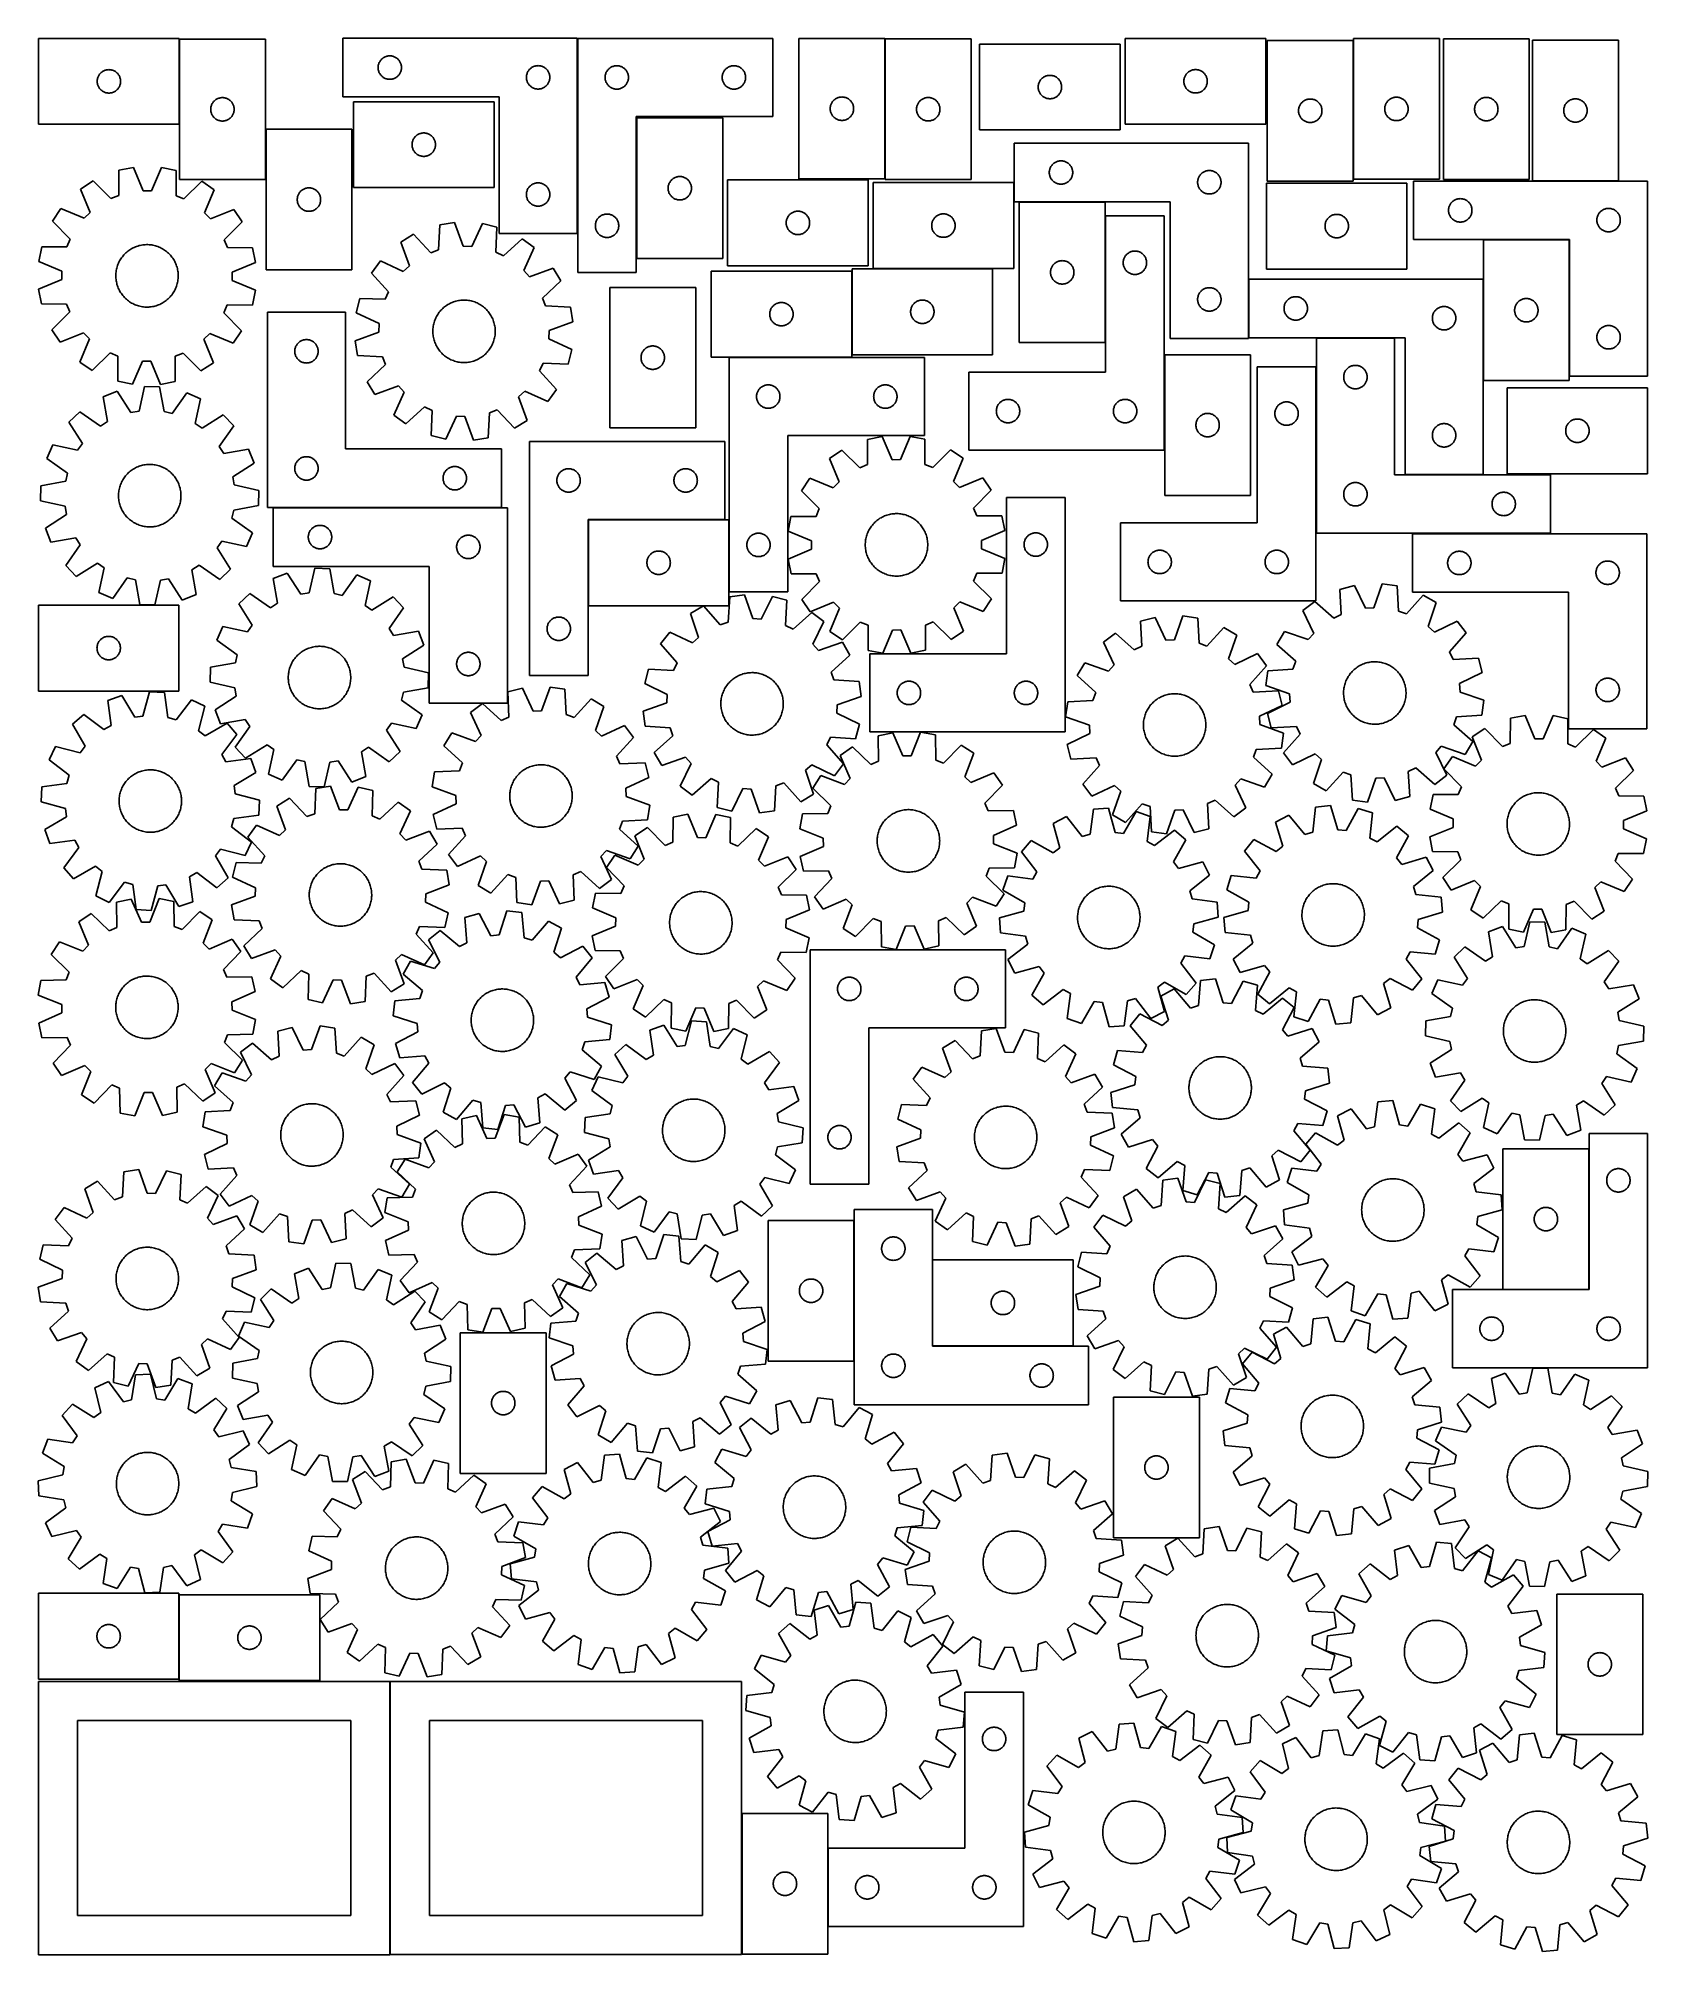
# Model space of a CAD drawing. Header units: millimetres. Extents: x 7 to 1243, y 7 to 1479.
import ezdxf

# ---------------------------------------------------------------- set-up
doc = ezdxf.new("R2010")
doc.units = ezdxf.units.MM
doc.layers.add('CUT', color=7, linetype='CONTINUOUS', true_color=0x000000)

msp = doc.modelspace()

# ---------------------------------------------------------------- linework, layer by layer
at = {"layer": 'CUT'}
for p, q in [((114.75323, 1478.89411), (6.75323, 1478.89411)), ((6.75323, 1478.89411), (6.75323, 1412.89411)), ((114.75323, 1412.89411), (114.75323, 1478.89411)), ((181.031918, 1478.415592), (115.031918, 1478.415592)), ((115.031918, 1478.415592), (115.031918, 1370.415592)), ((181.031918, 1370.415592), (181.031918, 1478.415592)), ((420.67132, 1478.966864), (240.67132, 1478.966864)), ((240.67132, 1478.966864), (240.67132, 1433.966864)), ((420.67132, 1328.966864), (420.67132, 1478.966864)), ((421.143973, 1478.923888), (421.143973, 1298.923888)), ((571.143973, 1478.923888), (421.143973, 1478.923888)), ((571.143973, 1418.923888), (571.143973, 1478.923888)), ((591.159477, 1478.897278), (591.159477, 1370.897278)), ((657.159477, 1478.897278), (591.159477, 1478.897278)), ((657.159477, 1370.897278), (657.159477, 1478.897278)), ((723.494565, 1478.481754), (657.494565, 1478.481754)), ((657.494565, 1478.481754), (657.494565, 1370.481754)), ((723.494565, 1370.481754), (723.494565, 1478.481754)), ((838.0249, 1474.529605), (730.0249, 1474.529605)), ((730.0249, 1474.529605), (730.0249, 1408.529605)), ((838.0249, 1408.529605), (838.0249, 1474.529605)), ((949.968198, 1478.960025), (841.968198, 1478.960025)), ((841.968198, 1478.960025), (841.968198, 1412.960025)), ((949.968198, 1412.960025), (949.968198, 1478.960025)), ((951.127403, 1477.331848), (951.127403, 1369.331848)), ((1017.127403, 1477.331848), (951.127403, 1477.331848)), ((1017.127403, 1369.331848), (1017.127403, 1477.331848)), ((1017.392494, 1478.706848), (1017.392494, 1370.706848)), ((1083.392494, 1478.706848), (1017.392494, 1478.706848)), ((1083.392494, 1370.706848), (1083.392494, 1478.706848)), ((1086.446182, 1478.549866), (1086.446182, 1370.549866)), ((1152.446182, 1478.549866), (1086.446182, 1478.549866)), ((1152.446182, 1370.549866), (1152.446182, 1478.549866)), ((1154.950187, 1477.510804), (1154.950187, 1369.510804)), ((1220.950187, 1477.510804), (1154.950187, 1477.510804)), ((1220.950187, 1369.510804), (1220.950187, 1477.510804)), ((267.748316, 1457.6416), (267.844253, 1458.222677)), ((267.844253, 1458.222677), (267.977988, 1458.796235)), ((267.977988, 1458.796235), (268.148949, 1459.359819)), ((268.148949, 1459.359819), (268.356404, 1459.911015)), ((268.356404, 1459.911015), (268.599465, 1460.447462)), ((268.599465, 1460.447462), (268.877091, 1460.966864)), ((268.877091, 1460.966864), (269.188094, 1461.466996)), ((269.188094, 1461.466996), (269.53114, 1461.945717)), ((269.53114, 1461.945717), (269.904762, 1462.400976)), ((269.904762, 1462.400976), (270.307359, 1462.830825)), ((270.307359, 1462.830825), (270.737208, 1463.233422)), ((270.737208, 1463.233422), (271.192467, 1463.607044)), ((271.192467, 1463.607044), (271.671188, 1463.95009)), ((271.671188, 1463.95009), (272.17132, 1464.261093)), ((272.17132, 1464.261093), (272.690722, 1464.538719)), ((272.690722, 1464.538719), (273.227169, 1464.78178)), ((273.227169, 1464.78178), (273.778365, 1464.989235)), ((273.778365, 1464.989235), (274.341949, 1465.160196)), ((274.341949, 1465.160196), (274.915507, 1465.293931)), ((274.915507, 1465.293931), (275.496584, 1465.389868)), ((275.496584, 1465.389868), (276.082692, 1465.447594)), ((276.082692, 1465.447594), (276.67132, 1465.466864)), ((276.67132, 1465.466864), (277.259948, 1465.447594)), ((277.259948, 1465.447594), (277.846056, 1465.389868)), ((277.846056, 1465.389868), (278.427133, 1465.293931)), ((278.427133, 1465.293931), (279.000691, 1465.160196)), ((279.000691, 1465.160196), (279.564275, 1464.989235)), ((279.564275, 1464.989235), (280.115471, 1464.78178)), ((280.115471, 1464.78178), (280.651918, 1464.538719)), ((280.651918, 1464.538719), (281.17132, 1464.261093)), ((281.17132, 1464.261093), (281.671452, 1463.95009)), ((281.671452, 1463.95009), (282.150173, 1463.607044)), ((282.150173, 1463.607044), (282.605432, 1463.233422)), ((282.605432, 1463.233422), (283.035281, 1462.830825)), ((283.035281, 1462.830825), (283.437878, 1462.400976)), ((283.437878, 1462.400976), (283.8115, 1461.945717)), ((283.8115, 1461.945717), (284.154547, 1461.466996)), ((284.154547, 1461.466996), (284.465549, 1460.966864)), ((284.465549, 1460.966864), (284.743175, 1460.447462)), ((284.743175, 1460.447462), (284.986236, 1459.911015)), ((284.986236, 1459.911015), (285.193691, 1459.359819)), ((285.193691, 1459.359819), (285.364653, 1458.796235)), ((285.364653, 1458.796235), (285.498388, 1458.222677)), ((285.498388, 1458.222677), (285.594324, 1457.6416)), ((388.341949, 1457.660196), (388.915507, 1457.793931)), ((388.915507, 1457.793931), (389.496584, 1457.889868)), ((389.496584, 1457.889868), (390.082692, 1457.947594)), ((390.082692, 1457.947594), (390.67132, 1457.966864)), ((390.67132, 1457.966864), (391.259948, 1457.947594)), ((391.259948, 1457.947594), (391.846056, 1457.889868)), ((391.846056, 1457.889868), (392.427133, 1457.793931)), ((392.427133, 1457.793931), (393.000691, 1457.660196)), ((448.814602, 1457.61722), (449.38816, 1457.750955)), ((449.38816, 1457.750955), (449.969237, 1457.846891)), ((449.969237, 1457.846891), (450.555345, 1457.904618)), ((450.555345, 1457.904618), (451.143973, 1457.923888)), ((451.143973, 1457.923888), (451.732601, 1457.904618)), ((451.732601, 1457.904618), (452.318709, 1457.846891)), ((452.318709, 1457.846891), (452.899786, 1457.750955)), ((452.899786, 1457.750955), (453.473345, 1457.61722)), ((538.814602, 1457.61722), (539.38816, 1457.750955)), ((539.38816, 1457.750955), (539.969237, 1457.846891)), ((539.969237, 1457.846891), (540.555345, 1457.904618)), ((540.555345, 1457.904618), (541.143973, 1457.923888)), ((541.143973, 1457.923888), (541.732601, 1457.904618)), ((541.732601, 1457.904618), (542.318709, 1457.846891)), ((542.318709, 1457.846891), (542.899786, 1457.750955)), ((542.899786, 1457.750955), (543.473345, 1457.61722)), ((51.75323, 1445.89411), (51.7725, 1446.482738)), ((51.7725, 1445.305481), (51.75323, 1445.89411)), ((51.7725, 1446.482738), (51.830226, 1447.068845)), ((51.830226, 1444.719374), (51.7725, 1445.305481)), ((51.830226, 1447.068845), (51.926163, 1447.649922)), ((51.926163, 1444.138297), (51.830226, 1444.719374)), ((51.926163, 1447.649922), (52.059898, 1448.223481)), ((52.059898, 1443.564738), (51.926163, 1444.138297)), ((52.059898, 1448.223481), (52.230859, 1448.787065)), ((52.230859, 1443.001154), (52.059898, 1443.564738)), ((52.230859, 1448.787065), (52.438314, 1449.33826)), ((52.438314, 1442.449959), (52.230859, 1443.001154)), ((52.438314, 1449.33826), (52.681376, 1449.874708)), ((52.681376, 1449.874708), (52.959002, 1450.39411)), ((52.959002, 1450.39411), (53.270004, 1450.894242)), ((53.270004, 1450.894242), (53.61305, 1451.372962)), ((53.61305, 1451.372962), (53.986672, 1451.828222)), ((53.986672, 1451.828222), (54.389269, 1452.258071)), ((54.389269, 1452.258071), (54.819118, 1452.660668)), ((54.819118, 1452.660668), (55.274377, 1453.03429)), ((55.274377, 1453.03429), (55.753098, 1453.377336)), ((55.753098, 1453.377336), (56.25323, 1453.688338)), ((56.25323, 1453.688338), (56.772632, 1453.965964)), ((56.772632, 1453.965964), (57.309079, 1454.209025)), ((57.309079, 1454.209025), (57.860275, 1454.416481)), ((57.860275, 1454.416481), (58.423859, 1454.587442)), ((58.423859, 1454.587442), (58.997417, 1454.721177)), ((58.997417, 1454.721177), (59.578495, 1454.817113)), ((59.578495, 1454.817113), (60.164602, 1454.87484)), ((60.164602, 1454.87484), (60.75323, 1454.89411)), ((60.75323, 1454.89411), (61.341858, 1454.87484)), ((61.341858, 1454.87484), (61.927966, 1454.817113)), ((61.927966, 1454.817113), (62.509043, 1454.721177)), ((62.509043, 1454.721177), (63.082602, 1454.587442)), ((63.082602, 1454.587442), (63.646185, 1454.416481)), ((63.646185, 1454.416481), (64.197381, 1454.209025)), ((64.197381, 1454.209025), (64.733828, 1453.965964)), ((64.733828, 1453.965964), (65.25323, 1453.688338)), ((65.25323, 1453.688338), (65.753362, 1453.377336)), ((65.753362, 1453.377336), (66.232083, 1453.03429)), ((66.232083, 1453.03429), (66.687343, 1452.660668)), ((66.687343, 1452.660668), (67.117191, 1452.258071)), ((67.117191, 1452.258071), (67.519789, 1451.828222)), ((67.519789, 1451.828222), (67.89341, 1451.372962)), ((67.89341, 1451.372962), (68.236457, 1450.894242)), ((68.236457, 1450.894242), (68.547459, 1450.39411)), ((68.547459, 1450.39411), (68.825085, 1449.874708)), ((68.825085, 1449.874708), (69.068146, 1449.33826)), ((69.068146, 1449.33826), (69.275601, 1448.787065)), ((69.275601, 1443.001154), (69.068146, 1442.449959)), ((69.275601, 1448.787065), (69.446563, 1448.223481)), ((69.446563, 1443.564738), (69.275601, 1443.001154)), ((69.446563, 1448.223481), (69.580298, 1447.649922)), ((69.580298, 1444.138297), (69.446563, 1443.564738)), ((69.580298, 1447.649922), (69.676234, 1447.068845)), ((69.676234, 1444.719374), (69.580298, 1444.138297)), ((69.676234, 1447.068845), (69.733961, 1446.482738)), ((69.733961, 1445.305481), (69.676234, 1444.719374)), ((69.733961, 1446.482738), (69.75323, 1445.89411)), ((69.75323, 1445.89411), (69.733961, 1445.305481)), ((267.67132, 1456.466864), (267.69059, 1457.055492)), ((267.69059, 1455.878236), (267.67132, 1456.466864)), ((267.69059, 1457.055492), (267.748316, 1457.6416)), ((267.748316, 1455.292128), (267.69059, 1455.878236)), ((267.844253, 1454.711051), (267.748316, 1455.292128)), ((267.977988, 1454.137492), (267.844253, 1454.711051)), ((268.148949, 1453.573909), (267.977988, 1454.137492)), ((268.356404, 1453.022713), (268.148949, 1453.573909)), ((268.599465, 1452.486266), (268.356404, 1453.022713)), ((268.877091, 1451.966864), (268.599465, 1452.486266)), ((269.188094, 1451.466732), (268.877091, 1451.966864)), ((269.53114, 1450.988011), (269.188094, 1451.466732)), ((269.904762, 1450.532752), (269.53114, 1450.988011)), ((270.307359, 1450.102903), (269.904762, 1450.532752)), ((270.737208, 1449.700306), (270.307359, 1450.102903)), ((271.192467, 1449.326684), (270.737208, 1449.700306)), ((271.671188, 1448.983637), (271.192467, 1449.326684)), ((272.17132, 1448.672635), (271.671188, 1448.983637)), ((272.690722, 1448.395009), (272.17132, 1448.672635)), ((273.227169, 1448.151948), (272.690722, 1448.395009)), ((273.778365, 1447.944493), (273.227169, 1448.151948)), ((274.341949, 1447.773531), (273.778365, 1447.944493)), ((274.915507, 1447.639796), (274.341949, 1447.773531)), ((275.496584, 1447.54386), (274.915507, 1447.639796)), ((276.082692, 1447.486134), (275.496584, 1447.54386)), ((276.67132, 1447.466864), (276.082692, 1447.486134)), ((277.259948, 1447.486134), (276.67132, 1447.466864)), ((277.846056, 1447.54386), (277.259948, 1447.486134)), ((278.427133, 1447.639796), (277.846056, 1447.54386)), ((279.000691, 1447.773531), (278.427133, 1447.639796)), ((279.564275, 1447.944493), (279.000691, 1447.773531)), ((280.115471, 1448.151948), (279.564275, 1447.944493)), ((280.651918, 1448.395009), (280.115471, 1448.151948)), ((281.17132, 1448.672635), (280.651918, 1448.395009)), ((281.671452, 1448.983637), (281.17132, 1448.672635)), ((282.150173, 1449.326684), (281.671452, 1448.983637)), ((282.605432, 1449.700306), (282.150173, 1449.326684)), ((283.035281, 1450.102903), (282.605432, 1449.700306)), ((283.437878, 1450.532752), (283.035281, 1450.102903)), ((283.8115, 1450.988011), (283.437878, 1450.532752)), ((284.154547, 1451.466732), (283.8115, 1450.988011)), ((284.465549, 1451.966864), (284.154547, 1451.466732)), ((284.743175, 1452.486266), (284.465549, 1451.966864)), ((284.986236, 1453.022713), (284.743175, 1452.486266)), ((285.193691, 1453.573909), (284.986236, 1453.022713)), ((285.364653, 1454.137492), (285.193691, 1453.573909)), ((285.498388, 1454.711051), (285.364653, 1454.137492)), ((285.594324, 1455.292128), (285.498388, 1454.711051)), ((285.594324, 1457.6416), (285.65205, 1457.055492)), ((285.65205, 1455.878236), (285.594324, 1455.292128)), ((285.65205, 1457.055492), (285.67132, 1456.466864)), ((285.67132, 1456.466864), (285.65205, 1455.878236)), ((381.67132, 1448.966864), (381.69059, 1449.555492)), ((381.69059, 1448.378236), (381.67132, 1448.966864)), ((381.69059, 1449.555492), (381.748316, 1450.1416)), ((381.748316, 1447.792128), (381.69059, 1448.378236)), ((381.748316, 1450.1416), (381.844253, 1450.722677)), ((381.844253, 1447.211051), (381.748316, 1447.792128)), ((381.844253, 1450.722677), (381.977988, 1451.296235)), ((381.977988, 1446.637492), (381.844253, 1447.211051)), ((381.977988, 1451.296235), (382.148949, 1451.859819)), ((382.148949, 1446.073909), (381.977988, 1446.637492)), ((382.148949, 1451.859819), (382.356404, 1452.411015)), ((382.356404, 1445.522713), (382.148949, 1446.073909)), ((382.356404, 1452.411015), (382.599465, 1452.947462)), ((382.599465, 1444.986266), (382.356404, 1445.522713)), ((382.599465, 1452.947462), (382.877091, 1453.466864)), ((382.877091, 1444.466864), (382.599465, 1444.986266)), ((382.877091, 1453.466864), (383.188094, 1453.966996)), ((383.188094, 1443.966732), (382.877091, 1444.466864)), ((383.188094, 1453.966996), (383.53114, 1454.445717)), ((383.53114, 1443.488011), (383.188094, 1443.966732)), ((383.53114, 1454.445717), (383.904762, 1454.900976)), ((383.904762, 1443.032752), (383.53114, 1443.488011)), ((383.904762, 1454.900976), (384.307359, 1455.330825)), ((384.307359, 1442.602903), (383.904762, 1443.032752)), ((384.307359, 1455.330825), (384.737208, 1455.733422)), ((384.737208, 1455.733422), (385.192467, 1456.107044)), ((385.192467, 1456.107044), (385.671188, 1456.45009)), ((385.671188, 1456.45009), (386.17132, 1456.761093)), ((386.17132, 1456.761093), (386.690722, 1457.038719)), ((386.690722, 1457.038719), (387.227169, 1457.28178)), ((387.227169, 1457.28178), (387.778365, 1457.489235)), ((387.778365, 1457.489235), (388.341949, 1457.660196)), ((393.000691, 1457.660196), (393.564275, 1457.489235)), ((393.564275, 1457.489235), (394.115471, 1457.28178)), ((394.115471, 1457.28178), (394.651918, 1457.038719)), ((394.651918, 1457.038719), (395.17132, 1456.761093)), ((395.17132, 1456.761093), (395.671452, 1456.45009)), ((395.671452, 1456.45009), (396.150173, 1456.107044)), ((396.150173, 1456.107044), (396.605432, 1455.733422)), ((396.605432, 1455.733422), (397.035281, 1455.330825)), ((397.035281, 1455.330825), (397.437878, 1454.900976)), ((397.437878, 1443.032752), (397.035281, 1442.602903)), ((397.437878, 1454.900976), (397.8115, 1454.445717)), ((397.8115, 1443.488011), (397.437878, 1443.032752)), ((397.8115, 1454.445717), (398.154547, 1453.966996)), ((398.154547, 1443.966732), (397.8115, 1443.488011)), ((398.154547, 1453.966996), (398.465549, 1453.466864)), ((398.465549, 1444.466864), (398.154547, 1443.966732)), ((398.465549, 1453.466864), (398.743175, 1452.947462)), ((398.743175, 1444.986266), (398.465549, 1444.466864)), ((398.743175, 1452.947462), (398.986236, 1452.411015)), ((398.986236, 1445.522713), (398.743175, 1444.986266)), ((398.986236, 1452.411015), (399.193691, 1451.859819)), ((399.193691, 1446.073909), (398.986236, 1445.522713)), ((399.193691, 1451.859819), (399.364653, 1451.296235)), ((399.364653, 1446.637492), (399.193691, 1446.073909)), ((399.364653, 1451.296235), (399.498388, 1450.722677)), ((399.498388, 1447.211051), (399.364653, 1446.637492)), ((399.498388, 1450.722677), (399.594324, 1450.1416)), ((399.594324, 1447.792128), (399.498388, 1447.211051)), ((399.594324, 1450.1416), (399.65205, 1449.555492)), ((399.65205, 1448.378236), (399.594324, 1447.792128)), ((399.65205, 1449.555492), (399.67132, 1448.966864)), ((399.67132, 1448.966864), (399.65205, 1448.378236)), ((442.143973, 1448.923888), (442.163243, 1449.512516)), ((442.163243, 1448.335259), (442.143973, 1448.923888)), ((442.163243, 1449.512516), (442.220969, 1450.098623)), ((442.220969, 1447.749152), (442.163243, 1448.335259)), ((442.220969, 1450.098623), (442.316906, 1450.6797)), ((442.316906, 1447.168075), (442.220969, 1447.749152)), ((442.316906, 1450.6797), (442.450641, 1451.253259)), ((442.450641, 1446.594516), (442.316906, 1447.168075)), ((442.450641, 1451.253259), (442.621602, 1451.816843)), ((442.621602, 1446.030932), (442.450641, 1446.594516)), ((442.621602, 1451.816843), (442.829057, 1452.368038)), ((442.829057, 1445.479737), (442.621602, 1446.030932)), ((442.829057, 1452.368038), (443.072119, 1452.904486)), ((443.072119, 1444.943289), (442.829057, 1445.479737)), ((443.072119, 1452.904486), (443.349745, 1453.423888)), ((443.349745, 1444.423888), (443.072119, 1444.943289)), ((443.349745, 1453.423888), (443.660747, 1453.92402)), ((443.660747, 1443.923755), (443.349745, 1444.423888)), ((443.660747, 1453.92402), (444.003793, 1454.40274)), ((444.003793, 1443.445035), (443.660747, 1443.923755)), ((444.003793, 1454.40274), (444.377415, 1454.858)), ((444.377415, 1442.989775), (444.003793, 1443.445035)), ((444.377415, 1454.858), (444.780012, 1455.287849)), ((444.780012, 1455.287849), (445.209861, 1455.690446)), ((445.209861, 1455.690446), (445.66512, 1456.064068)), ((445.66512, 1456.064068), (446.143841, 1456.407114)), ((446.143841, 1456.407114), (446.643973, 1456.718116)), ((446.643973, 1456.718116), (447.163375, 1456.995742)), ((447.163375, 1456.995742), (447.699822, 1457.238803)), ((447.699822, 1457.238803), (448.251018, 1457.446259)), ((448.251018, 1457.446259), (448.814602, 1457.61722)), ((453.473345, 1457.61722), (454.036928, 1457.446259)), ((454.036928, 1457.446259), (454.588124, 1457.238803)), ((454.588124, 1457.238803), (455.124571, 1456.995742)), ((455.124571, 1456.995742), (455.643973, 1456.718116)), ((455.643973, 1456.718116), (456.144105, 1456.407114)), ((456.144105, 1456.407114), (456.622826, 1456.064068)), ((456.622826, 1456.064068), (457.078086, 1455.690446)), ((457.078086, 1455.690446), (457.507934, 1455.287849)), ((457.507934, 1455.287849), (457.910531, 1454.858)), ((457.910531, 1454.858), (458.284153, 1454.40274)), ((458.284153, 1443.445035), (457.910531, 1442.989775)), ((458.284153, 1454.40274), (458.6272, 1453.92402)), ((458.6272, 1443.923755), (458.284153, 1443.445035)), ((458.6272, 1453.92402), (458.938202, 1453.423888)), ((458.938202, 1444.423888), (458.6272, 1443.923755)), ((458.938202, 1453.423888), (459.215828, 1452.904486)), ((459.215828, 1444.943289), (458.938202, 1444.423888)), ((459.215828, 1452.904486), (459.458889, 1452.368038)), ((459.458889, 1445.479737), (459.215828, 1444.943289)), ((459.458889, 1452.368038), (459.666344, 1451.816843)), ((459.666344, 1446.030932), (459.458889, 1445.479737)), ((459.666344, 1451.816843), (459.837306, 1451.253259)), ((459.837306, 1446.594516), (459.666344, 1446.030932)), ((459.837306, 1451.253259), (459.971041, 1450.6797)), ((459.971041, 1447.168075), (459.837306, 1446.594516)), ((459.971041, 1450.6797), (460.066977, 1450.098623)), ((460.066977, 1447.749152), (459.971041, 1447.168075)), ((460.066977, 1450.098623), (460.124703, 1449.512516)), ((460.124703, 1448.335259), (460.066977, 1447.749152)), ((460.124703, 1449.512516), (460.143973, 1448.923888)), ((460.143973, 1448.923888), (460.124703, 1448.335259)), ((532.143973, 1448.923888), (532.163243, 1449.512516)), ((532.163243, 1448.335259), (532.143973, 1448.923888)), ((532.163243, 1449.512516), (532.220969, 1450.098623)), ((532.220969, 1447.749152), (532.163243, 1448.335259)), ((532.220969, 1450.098623), (532.316906, 1450.6797)), ((532.316906, 1447.168075), (532.220969, 1447.749152)), ((532.316906, 1450.6797), (532.450641, 1451.253259)), ((532.450641, 1446.594516), (532.316906, 1447.168075)), ((532.450641, 1451.253259), (532.621602, 1451.816843)), ((532.621602, 1446.030932), (532.450641, 1446.594516)), ((532.621602, 1451.816843), (532.829057, 1452.368038)), ((532.829057, 1445.479737), (532.621602, 1446.030932)), ((532.829057, 1452.368038), (533.072119, 1452.904486)), ((533.072119, 1444.943289), (532.829057, 1445.479737)), ((533.072119, 1452.904486), (533.349745, 1453.423888)), ((533.349745, 1444.423888), (533.072119, 1444.943289)), ((533.349745, 1453.423888), (533.660747, 1453.92402)), ((533.660747, 1443.923755), (533.349745, 1444.423888)), ((533.660747, 1453.92402), (534.003793, 1454.40274)), ((534.003793, 1443.445035), (533.660747, 1443.923755)), ((534.003793, 1454.40274), (534.377415, 1454.858)), ((534.377415, 1442.989775), (534.003793, 1443.445035)), ((534.377415, 1454.858), (534.780012, 1455.287849)), ((534.780012, 1455.287849), (535.209861, 1455.690446)), ((535.209861, 1455.690446), (535.66512, 1456.064068)), ((535.66512, 1456.064068), (536.143841, 1456.407114)), ((536.143841, 1456.407114), (536.643973, 1456.718116)), ((536.643973, 1456.718116), (537.163375, 1456.995742)), ((537.163375, 1456.995742), (537.699822, 1457.238803)), ((537.699822, 1457.238803), (538.251018, 1457.446259)), ((538.251018, 1457.446259), (538.814602, 1457.61722)), ((543.473345, 1457.61722), (544.036928, 1457.446259)), ((544.036928, 1457.446259), (544.588124, 1457.238803)), ((544.588124, 1457.238803), (545.124571, 1456.995742)), ((545.124571, 1456.995742), (545.643973, 1456.718116)), ((545.643973, 1456.718116), (546.144105, 1456.407114)), ((546.144105, 1456.407114), (546.622826, 1456.064068)), ((546.622826, 1456.064068), (547.078086, 1455.690446)), ((547.078086, 1455.690446), (547.507934, 1455.287849)), ((547.507934, 1455.287849), (547.910531, 1454.858)), ((547.910531, 1454.858), (548.284153, 1454.40274)), ((548.284153, 1443.445035), (547.910531, 1442.989775)), ((548.284153, 1454.40274), (548.6272, 1453.92402)), ((548.6272, 1443.923755), (548.284153, 1443.445035)), ((548.6272, 1453.92402), (548.938202, 1453.423888)), ((548.938202, 1444.423888), (548.6272, 1443.923755)), ((548.938202, 1453.423888), (549.215828, 1452.904486)), ((549.215828, 1444.943289), (548.938202, 1444.423888)), ((549.215828, 1452.904486), (549.458889, 1452.368038)), ((549.458889, 1445.479737), (549.215828, 1444.943289)), ((549.458889, 1452.368038), (549.666344, 1451.816843)), ((549.666344, 1446.030932), (549.458889, 1445.479737)), ((549.666344, 1451.816843), (549.837306, 1451.253259)), ((549.837306, 1446.594516), (549.666344, 1446.030932)), ((549.837306, 1451.253259), (549.971041, 1450.6797)), ((549.971041, 1447.168075), (549.837306, 1446.594516)), ((549.971041, 1450.6797), (550.066977, 1450.098623)), ((550.066977, 1447.749152), (549.971041, 1447.168075)), ((550.066977, 1450.098623), (550.124703, 1449.512516)), ((550.124703, 1448.335259), (550.066977, 1447.749152)), ((550.124703, 1449.512516), (550.143973, 1448.923888)), ((550.143973, 1448.923888), (550.124703, 1448.335259)), ((775.101896, 1442.70434), (775.197832, 1443.285417)), ((775.197832, 1443.285417), (775.331567, 1443.858976)), ((775.331567, 1443.858976), (775.502528, 1444.42256)), ((775.502528, 1444.42256), (775.709984, 1444.973755)), ((775.709984, 1444.973755), (775.953045, 1445.510203)), ((775.953045, 1445.510203), (776.230671, 1446.029605)), ((776.230671, 1446.029605), (776.541673, 1446.529737)), ((776.541673, 1446.529737), (776.884719, 1447.008457)), ((776.884719, 1447.008457), (777.258341, 1447.463717)), ((777.258341, 1447.463717), (777.660939, 1447.893566)), ((777.660939, 1447.893566), (778.090787, 1448.296163)), ((778.090787, 1448.296163), (778.546047, 1448.669785)), ((778.546047, 1448.669785), (779.024767, 1449.012831)), ((779.024767, 1449.012831), (779.5249, 1449.323833)), ((779.5249, 1449.323833), (780.044301, 1449.601459)), ((780.044301, 1449.601459), (780.580749, 1449.84452)), ((780.580749, 1449.84452), (781.131944, 1450.051976)), ((781.131944, 1450.051976), (781.695528, 1450.222937)), ((781.695528, 1450.222937), (782.269087, 1450.356672)), ((782.269087, 1450.356672), (782.850164, 1450.452608)), ((782.850164, 1450.452608), (783.436271, 1450.510335)), ((783.436271, 1450.510335), (784.0249, 1450.529605)), ((784.0249, 1450.529605), (784.613528, 1450.510335)), ((784.613528, 1450.510335), (785.199635, 1450.452608)), ((785.199635, 1450.452608), (785.780712, 1450.356672)), ((785.780712, 1450.356672), (786.354271, 1450.222937)), ((786.354271, 1450.222937), (786.917855, 1450.051976)), ((786.917855, 1450.051976), (787.46905, 1449.84452)), ((787.46905, 1449.84452), (788.005498, 1449.601459)), ((788.005498, 1449.601459), (788.5249, 1449.323833)), ((788.5249, 1449.323833), (789.025032, 1449.012831)), ((789.025032, 1449.012831), (789.503752, 1448.669785)), ((789.503752, 1448.669785), (789.959012, 1448.296163)), ((789.959012, 1448.296163), (790.388861, 1447.893566)), ((790.388861, 1447.893566), (790.791458, 1447.463717)), ((790.791458, 1447.463717), (791.16508, 1447.008457)), ((791.16508, 1447.008457), (791.508126, 1446.529737)), ((791.508126, 1446.529737), (791.819128, 1446.029605)), ((791.819128, 1446.029605), (792.096754, 1445.510203)), ((792.096754, 1445.510203), (792.339815, 1444.973755)), ((792.339815, 1444.973755), (792.547271, 1444.42256)), ((792.547271, 1444.42256), (792.718232, 1443.858976)), ((792.718232, 1443.858976), (792.851967, 1443.285417)), ((792.851967, 1443.285417), (792.947903, 1442.70434)), ((886.968198, 1445.960025), (886.987468, 1446.548653)), ((886.987468, 1445.371396), (886.968198, 1445.960025)), ((886.987468, 1446.548653), (887.045194, 1447.13476)), ((887.045194, 1444.785289), (886.987468, 1445.371396)), ((887.045194, 1447.13476), (887.14113, 1447.715837)), ((887.14113, 1444.204212), (887.045194, 1444.785289)), ((887.14113, 1447.715837), (887.274865, 1448.289396)), ((887.274865, 1443.630653), (887.14113, 1444.204212)), ((887.274865, 1448.289396), (887.445827, 1448.85298)), ((887.445827, 1443.067069), (887.274865, 1443.630653)), ((887.445827, 1448.85298), (887.653282, 1449.404175)), ((887.653282, 1442.515874), (887.445827, 1443.067069)), ((887.653282, 1449.404175), (887.896343, 1449.940623)), ((887.896343, 1449.940623), (888.173969, 1450.460025)), ((888.173969, 1450.460025), (888.484971, 1450.960157)), ((888.484971, 1450.960157), (888.828018, 1451.438877)), ((888.828018, 1451.438877), (889.20164, 1451.894137)), ((889.20164, 1451.894137), (889.604237, 1452.323986)), ((889.604237, 1452.323986), (890.034086, 1452.726583)), ((890.034086, 1452.726583), (890.489345, 1453.100205)), ((890.489345, 1453.100205), (890.968066, 1453.443251)), ((890.968066, 1453.443251), (891.468198, 1453.754253)), ((891.468198, 1453.754253), (891.9876, 1454.031879)), ((891.9876, 1454.031879), (892.524047, 1454.27494)), ((892.524047, 1454.27494), (893.075243, 1454.482396)), ((893.075243, 1454.482396), (893.638826, 1454.653357)), ((893.638826, 1454.653357), (894.212385, 1454.787092)), ((894.212385, 1454.787092), (894.793462, 1454.883028)), ((894.793462, 1454.883028), (895.37957, 1454.940755)), ((895.37957, 1454.940755), (895.968198, 1454.960025)), ((895.968198, 1454.960025), (896.556826, 1454.940755)), ((896.556826, 1454.940755), (897.142934, 1454.883028)), ((897.142934, 1454.883028), (897.724011, 1454.787092)), ((897.724011, 1454.787092), (898.297569, 1454.653357)), ((898.297569, 1454.653357), (898.861153, 1454.482396)), ((898.861153, 1454.482396), (899.412349, 1454.27494)), ((899.412349, 1454.27494), (899.948796, 1454.031879)), ((899.948796, 1454.031879), (900.468198, 1453.754253)), ((900.468198, 1453.754253), (900.96833, 1453.443251)), ((900.96833, 1453.443251), (901.447051, 1453.100205)), ((901.447051, 1453.100205), (901.90231, 1452.726583)), ((901.90231, 1452.726583), (902.332159, 1452.323986)), ((902.332159, 1452.323986), (902.734756, 1451.894137)), ((902.734756, 1451.894137), (903.108378, 1451.438877)), ((903.108378, 1451.438877), (903.451424, 1450.960157)), ((903.451424, 1450.960157), (903.762427, 1450.460025)), ((903.762427, 1450.460025), (904.040053, 1449.940623)), ((904.040053, 1449.940623), (904.283114, 1449.404175)), ((904.283114, 1449.404175), (904.490569, 1448.85298)), ((904.490569, 1443.067069), (904.283114, 1442.515874)), ((904.490569, 1448.85298), (904.66153, 1448.289396)), ((904.66153, 1443.630653), (904.490569, 1443.067069)), ((904.66153, 1448.289396), (904.795265, 1447.715837)), ((904.795265, 1444.204212), (904.66153, 1443.630653)), ((904.795265, 1447.715837), (904.891202, 1447.13476)), ((904.891202, 1444.785289), (904.795265, 1444.204212)), ((904.891202, 1447.13476), (904.948928, 1446.548653)), ((904.948928, 1445.371396), (904.891202, 1444.785289)), ((904.948928, 1446.548653), (904.968198, 1445.960025)), ((904.968198, 1445.960025), (904.948928, 1445.371396)), ((52.681376, 1441.913511), (52.438314, 1442.449959)), ((52.959002, 1441.39411), (52.681376, 1441.913511)), ((53.270004, 1440.893977), (52.959002, 1441.39411)), ((53.61305, 1440.415257), (53.270004, 1440.893977)), ((53.986672, 1439.959997), (53.61305, 1440.415257)), ((54.389269, 1439.530149), (53.986672, 1439.959997)), ((54.819118, 1439.127551), (54.389269, 1439.530149)), ((55.274377, 1438.753929), (54.819118, 1439.127551)), ((55.753098, 1438.410883), (55.274377, 1438.753929)), ((56.25323, 1438.099881), (55.753098, 1438.410883)), ((56.772632, 1437.822255), (56.25323, 1438.099881)), ((57.309079, 1437.579194), (56.772632, 1437.822255)), ((57.860275, 1437.371738), (57.309079, 1437.579194)), ((58.423859, 1437.200777), (57.860275, 1437.371738)), ((58.997417, 1437.067042), (58.423859, 1437.200777)), ((59.578495, 1436.971106), (58.997417, 1437.067042)), ((60.164602, 1436.913379), (59.578495, 1436.971106)), ((60.75323, 1436.89411), (60.164602, 1436.913379)), ((61.341858, 1436.913379), (60.75323, 1436.89411)), ((61.927966, 1436.971106), (61.341858, 1436.913379)), ((62.509043, 1437.067042), (61.927966, 1436.971106)), ((63.082602, 1437.200777), (62.509043, 1437.067042)), ((63.646185, 1437.371738), (63.082602, 1437.200777)), ((64.197381, 1437.579194), (63.646185, 1437.371738)), ((64.733828, 1437.822255), (64.197381, 1437.579194)), ((65.25323, 1438.099881), (64.733828, 1437.822255)), ((65.753362, 1438.410883), (65.25323, 1438.099881)), ((66.232083, 1438.753929), (65.753362, 1438.410883)), ((66.687343, 1439.127551), (66.232083, 1438.753929)), ((67.117191, 1439.530149), (66.687343, 1439.127551)), ((67.519789, 1439.959997), (67.117191, 1439.530149)), ((67.89341, 1440.415257), (67.519789, 1439.959997)), ((68.236457, 1440.893977), (67.89341, 1440.415257)), ((68.547459, 1441.39411), (68.236457, 1440.893977)), ((68.825085, 1441.913511), (68.547459, 1441.39411)), ((69.068146, 1442.449959), (68.825085, 1441.913511)), ((139.717002, 1427.859742), (139.960064, 1428.39619)), ((139.960064, 1428.39619), (140.23769, 1428.915592)), ((140.23769, 1428.915592), (140.548692, 1429.415724)), ((140.548692, 1429.415724), (140.891738, 1429.894444)), ((140.891738, 1429.894444), (141.26536, 1430.349704)), ((141.26536, 1430.349704), (141.667957, 1430.779553)), ((141.667957, 1430.779553), (142.097806, 1431.18215)), ((142.097806, 1431.18215), (142.553065, 1431.555772)), ((142.553065, 1431.555772), (143.031786, 1431.898818)), ((143.031786, 1431.898818), (143.531918, 1432.20982)), ((143.531918, 1432.20982), (144.05132, 1432.487446)), ((144.05132, 1432.487446), (144.587767, 1432.730507)), ((144.587767, 1432.730507), (145.138963, 1432.937963)), ((145.138963, 1432.937963), (145.702547, 1433.108924)), ((145.702547, 1433.108924), (146.276105, 1433.242659)), ((146.276105, 1433.242659), (146.857182, 1433.338595)), ((146.857182, 1433.338595), (147.44329, 1433.396322)), ((147.44329, 1433.396322), (148.031918, 1433.415592)), ((148.031918, 1433.415592), (148.620546, 1433.396322)), ((148.620546, 1433.396322), (149.206654, 1433.338595)), ((149.206654, 1433.338595), (149.787731, 1433.242659)), ((149.787731, 1433.242659), (150.36129, 1433.108924)), ((150.36129, 1433.108924), (150.924873, 1432.937963)), ((150.924873, 1432.937963), (151.476069, 1432.730507)), ((151.476069, 1432.730507), (152.012516, 1432.487446)), ((152.012516, 1432.487446), (152.531918, 1432.20982)), ((152.531918, 1432.20982), (153.03205, 1431.898818)), ((153.03205, 1431.898818), (153.510771, 1431.555772)), ((153.510771, 1431.555772), (153.966031, 1431.18215)), ((153.966031, 1431.18215), (154.395879, 1430.779553)), ((154.395879, 1430.779553), (154.798476, 1430.349704)), ((154.798476, 1430.349704), (155.172098, 1429.894444)), ((155.172098, 1429.894444), (155.515145, 1429.415724)), ((155.515145, 1429.415724), (155.826147, 1428.915592)), ((155.826147, 1428.915592), (156.103773, 1428.39619)), ((156.103773, 1428.39619), (156.346834, 1427.859742)), ((240.67132, 1433.966864), (360.67132, 1433.966864)), ((356.790647, 1430.255191), (248.790647, 1430.255191)), ((248.790647, 1430.255191), (248.790647, 1364.255191)), ((356.790647, 1364.255191), (356.790647, 1430.255191)), ((360.67132, 1433.966864), (360.67132, 1328.966864)), ((384.737208, 1442.200306), (384.307359, 1442.602903)), ((385.192467, 1441.826684), (384.737208, 1442.200306)), ((385.671188, 1441.483637), (385.192467, 1441.826684)), ((386.17132, 1441.172635), (385.671188, 1441.483637)), ((386.690722, 1440.895009), (386.17132, 1441.172635)), ((387.227169, 1440.651948), (386.690722, 1440.895009)), ((387.778365, 1440.444493), (387.227169, 1440.651948)), ((388.341949, 1440.273531), (387.778365, 1440.444493)), ((388.915507, 1440.139796), (388.341949, 1440.273531)), ((389.496584, 1440.04386), (388.915507, 1440.139796)), ((390.082692, 1439.986134), (389.496584, 1440.04386)), ((390.67132, 1439.966864), (390.082692, 1439.986134)), ((391.259948, 1439.986134), (390.67132, 1439.966864)), ((391.846056, 1440.04386), (391.259948, 1439.986134)), ((392.427133, 1440.139796), (391.846056, 1440.04386)), ((393.000691, 1440.273531), (392.427133, 1440.139796)), ((393.564275, 1440.444493), (393.000691, 1440.273531)), ((394.115471, 1440.651948), (393.564275, 1440.444493)), ((394.651918, 1440.895009), (394.115471, 1440.651948)), ((395.17132, 1441.172635), (394.651918, 1440.895009)), ((395.671452, 1441.483637), (395.17132, 1441.172635)), ((396.150173, 1441.826684), (395.671452, 1441.483637)), ((396.605432, 1442.200306), (396.150173, 1441.826684)), ((397.035281, 1442.602903), (396.605432, 1442.200306)), ((444.780012, 1442.559926), (444.377415, 1442.989775)), ((445.209861, 1442.157329), (444.780012, 1442.559926)), ((445.66512, 1441.783707), (445.209861, 1442.157329)), ((446.143841, 1441.440661), (445.66512, 1441.783707)), ((446.643973, 1441.129659), (446.143841, 1441.440661)), ((447.163375, 1440.852033), (446.643973, 1441.129659)), ((447.699822, 1440.608972), (447.163375, 1440.852033)), ((448.251018, 1440.401516), (447.699822, 1440.608972)), ((448.814602, 1440.230555), (448.251018, 1440.401516)), ((449.38816, 1440.09682), (448.814602, 1440.230555)), ((449.969237, 1440.000884), (449.38816, 1440.09682)), ((450.555345, 1439.943157), (449.969237, 1440.000884)), ((451.143973, 1439.923888), (450.555345, 1439.943157)), ((451.732601, 1439.943157), (451.143973, 1439.923888)), ((452.318709, 1440.000884), (451.732601, 1439.943157)), ((452.899786, 1440.09682), (452.318709, 1440.000884)), ((453.473345, 1440.230555), (452.899786, 1440.09682)), ((454.036928, 1440.401516), (453.473345, 1440.230555)), ((454.588124, 1440.608972), (454.036928, 1440.401516)), ((455.124571, 1440.852033), (454.588124, 1440.608972)), ((455.643973, 1441.129659), (455.124571, 1440.852033)), ((456.144105, 1441.440661), (455.643973, 1441.129659)), ((456.622826, 1441.783707), (456.144105, 1441.440661)), ((457.078086, 1442.157329), (456.622826, 1441.783707)), ((457.507934, 1442.559926), (457.078086, 1442.157329)), ((457.910531, 1442.989775), (457.507934, 1442.559926)), ((534.780012, 1442.559926), (534.377415, 1442.989775)), ((535.209861, 1442.157329), (534.780012, 1442.559926)), ((535.66512, 1441.783707), (535.209861, 1442.157329)), ((536.143841, 1441.440661), (535.66512, 1441.783707)), ((536.643973, 1441.129659), (536.143841, 1441.440661)), ((537.163375, 1440.852033), (536.643973, 1441.129659)), ((537.699822, 1440.608972), (537.163375, 1440.852033)), ((538.251018, 1440.401516), (537.699822, 1440.608972)), ((538.814602, 1440.230555), (538.251018, 1440.401516)), ((539.38816, 1440.09682), (538.814602, 1440.230555)), ((539.969237, 1440.000884), (539.38816, 1440.09682)), ((540.555345, 1439.943157), (539.969237, 1440.000884)), ((541.143973, 1439.923888), (540.555345, 1439.943157)), ((541.732601, 1439.943157), (541.143973, 1439.923888)), ((542.318709, 1440.000884), (541.732601, 1439.943157)), ((542.899786, 1440.09682), (542.318709, 1440.000884)), ((543.473345, 1440.230555), (542.899786, 1440.09682)), ((544.036928, 1440.401516), (543.473345, 1440.230555)), ((544.588124, 1440.608972), (544.036928, 1440.401516)), ((545.124571, 1440.852033), (544.588124, 1440.608972)), ((545.643973, 1441.129659), (545.124571, 1440.852033)), ((546.144105, 1441.440661), (545.643973, 1441.129659)), ((546.622826, 1441.783707), (546.144105, 1441.440661)), ((547.078086, 1442.157329), (546.622826, 1441.783707)), ((547.507934, 1442.559926), (547.078086, 1442.157329)), ((547.910531, 1442.989775), (547.507934, 1442.559926)), ((615.637106, 1427.790233), (615.844561, 1428.341429)), ((615.844561, 1428.341429), (616.087622, 1428.877876)), ((616.087622, 1428.877876), (616.365248, 1429.397278)), ((616.365248, 1429.397278), (616.67625, 1429.89741)), ((616.67625, 1429.89741), (617.019297, 1430.376131)), ((617.019297, 1430.376131), (617.392919, 1430.83139)), ((617.392919, 1430.83139), (617.795516, 1431.261239)), ((617.795516, 1431.261239), (618.225365, 1431.663836)), ((618.225365, 1431.663836), (618.680624, 1432.037458)), ((618.680624, 1432.037458), (619.159345, 1432.380505)), ((619.159345, 1432.380505), (619.659477, 1432.691507)), ((619.659477, 1432.691507), (620.178879, 1432.969133)), ((620.178879, 1432.969133), (620.715326, 1433.212194)), ((620.715326, 1433.212194), (621.266522, 1433.419649)), ((621.266522, 1433.419649), (621.830106, 1433.590611)), ((621.830106, 1433.590611), (622.403664, 1433.724346)), ((622.403664, 1433.724346), (622.984741, 1433.820282)), ((622.984741, 1433.820282), (623.570849, 1433.878008)), ((623.570849, 1433.878008), (624.159477, 1433.897278)), ((624.159477, 1433.897278), (624.748105, 1433.878008)), ((624.748105, 1433.878008), (625.334213, 1433.820282)), ((625.334213, 1433.820282), (625.91529, 1433.724346)), ((625.91529, 1433.724346), (626.488848, 1433.590611)), ((626.488848, 1433.590611), (627.052432, 1433.419649)), ((627.052432, 1433.419649), (627.603628, 1433.212194)), ((627.603628, 1433.212194), (628.140075, 1432.969133)), ((628.140075, 1432.969133), (628.659477, 1432.691507)), ((628.659477, 1432.691507), (629.159609, 1432.380505)), ((629.159609, 1432.380505), (629.63833, 1432.037458)), ((629.63833, 1432.037458), (630.093589, 1431.663836)), ((630.093589, 1431.663836), (630.523438, 1431.261239)), ((630.523438, 1431.261239), (630.926035, 1430.83139)), ((630.926035, 1430.83139), (631.299657, 1430.376131)), ((631.299657, 1430.376131), (631.642703, 1429.89741)), ((631.642703, 1429.89741), (631.953706, 1429.397278)), ((631.953706, 1429.397278), (632.231332, 1428.877876)), ((632.231332, 1428.877876), (632.474393, 1428.341429)), ((632.474393, 1428.341429), (632.681848, 1427.790233)), ((682.179649, 1427.925905), (682.42271, 1428.462352)), ((682.42271, 1428.462352), (682.700336, 1428.981754)), ((682.700336, 1428.981754), (683.011338, 1429.481886)), ((683.011338, 1429.481886), (683.354385, 1429.960607)), ((683.354385, 1429.960607), (683.728006, 1430.415866)), ((683.728006, 1430.415866), (684.130604, 1430.845715)), ((684.130604, 1430.845715), (684.560452, 1431.248312)), ((684.560452, 1431.248312), (685.015712, 1431.621934)), ((685.015712, 1431.621934), (685.494433, 1431.96498)), ((685.494433, 1431.96498), (685.994565, 1432.275982)), ((685.994565, 1432.275982), (686.513966, 1432.553608)), ((686.513966, 1432.553608), (687.050414, 1432.796669)), ((687.050414, 1432.796669), (687.60161, 1433.004125)), ((687.60161, 1433.004125), (688.165193, 1433.175086)), ((688.165193, 1433.175086), (688.738752, 1433.308821)), ((688.738752, 1433.308821), (689.319829, 1433.404757)), ((689.319829, 1433.404757), (689.905937, 1433.462484)), ((689.905937, 1433.462484), (690.494565, 1433.481754)), ((690.494565, 1433.481754), (691.083193, 1433.462484)), ((691.083193, 1433.462484), (691.6693, 1433.404757)), ((691.6693, 1433.404757), (692.250378, 1433.308821)), ((692.250378, 1433.308821), (692.823936, 1433.175086)), ((692.823936, 1433.175086), (693.38752, 1433.004125)), ((693.38752, 1433.004125), (693.938716, 1432.796669)), ((693.938716, 1432.796669), (694.475163, 1432.553608)), ((694.475163, 1432.553608), (694.994565, 1432.275982)), ((694.994565, 1432.275982), (695.494697, 1431.96498)), ((695.494697, 1431.96498), (695.973418, 1431.621934)), ((695.973418, 1431.621934), (696.428677, 1431.248312)), ((696.428677, 1431.248312), (696.858526, 1430.845715)), ((696.858526, 1430.845715), (697.261123, 1430.415866)), ((697.261123, 1430.415866), (697.634745, 1429.960607)), ((697.634745, 1429.960607), (697.977791, 1429.481886)), ((697.977791, 1429.481886), (698.288793, 1428.981754)), ((698.288793, 1428.981754), (698.566419, 1428.462352)), ((698.566419, 1428.462352), (698.80948, 1427.925905)), ((775.0249, 1441.529605), (775.044169, 1442.118233)), ((775.044169, 1440.940976), (775.0249, 1441.529605)), ((775.044169, 1442.118233), (775.101896, 1442.70434)), ((775.101896, 1440.354869), (775.044169, 1440.940976)), ((775.197832, 1439.773792), (775.101896, 1440.354869)), ((775.331567, 1439.200233), (775.197832, 1439.773792)), ((775.502528, 1438.636649), (775.331567, 1439.200233)), ((775.709984, 1438.085454), (775.502528, 1438.636649)), ((775.953045, 1437.549006), (775.709984, 1438.085454)), ((776.230671, 1437.029605), (775.953045, 1437.549006)), ((776.541673, 1436.529472), (776.230671, 1437.029605)), ((776.884719, 1436.050752), (776.541673, 1436.529472)), ((777.258341, 1435.595492), (776.884719, 1436.050752)), ((777.660939, 1435.165644), (777.258341, 1435.595492)), ((778.090787, 1434.763046), (777.660939, 1435.165644)), ((778.546047, 1434.389425), (778.090787, 1434.763046)), ((779.024767, 1434.046378), (778.546047, 1434.389425)), ((779.5249, 1433.735376), (779.024767, 1434.046378)), ((780.044301, 1433.45775), (779.5249, 1433.735376)), ((780.580749, 1433.214689), (780.044301, 1433.45775)), ((781.131944, 1433.007233), (780.580749, 1433.214689)), ((781.695528, 1432.836272), (781.131944, 1433.007233)), ((782.269087, 1432.702537), (781.695528, 1432.836272)), ((782.850164, 1432.606601), (782.269087, 1432.702537)), ((783.436271, 1432.548874), (782.850164, 1432.606601)), ((784.0249, 1432.529605), (783.436271, 1432.548874)), ((784.613528, 1432.548874), (784.0249, 1432.529605)), ((785.199635, 1432.606601), (784.613528, 1432.548874)), ((785.780712, 1432.702537), (785.199635, 1432.606601)), ((786.354271, 1432.836272), (785.780712, 1432.702537)), ((786.917855, 1433.007233), (786.354271, 1432.836272)), ((787.46905, 1433.214689), (786.917855, 1433.007233)), ((788.005498, 1433.45775), (787.46905, 1433.214689)), ((788.5249, 1433.735376), (788.005498, 1433.45775)), ((789.025032, 1434.046378), (788.5249, 1433.735376)), ((789.503752, 1434.389425), (789.025032, 1434.046378)), ((789.959012, 1434.763046), (789.503752, 1434.389425)), ((790.388861, 1435.165644), (789.959012, 1434.763046)), ((790.791458, 1435.595492), (790.388861, 1435.165644)), ((791.16508, 1436.050752), (790.791458, 1435.595492)), ((791.508126, 1436.529472), (791.16508, 1436.050752)), ((791.819128, 1437.029605), (791.508126, 1436.529472)), ((792.096754, 1437.549006), (791.819128, 1437.029605)), ((792.339815, 1438.085454), (792.096754, 1437.549006)), ((792.547271, 1438.636649), (792.339815, 1438.085454)), ((792.718232, 1439.200233), (792.547271, 1438.636649)), ((792.851967, 1439.773792), (792.718232, 1439.200233)), ((792.947903, 1440.354869), (792.851967, 1439.773792)), ((792.947903, 1442.70434), (793.00563, 1442.118233)), ((793.00563, 1440.940976), (792.947903, 1440.354869)), ((793.00563, 1442.118233), (793.0249, 1441.529605)), ((793.0249, 1441.529605), (793.00563, 1440.940976)), ((887.896343, 1441.979426), (887.653282, 1442.515874)), ((888.173969, 1441.460025), (887.896343, 1441.979426)), ((888.484971, 1440.959892), (888.173969, 1441.460025)), ((888.828018, 1440.481172), (888.484971, 1440.959892)), ((889.20164, 1440.025912), (888.828018, 1440.481172)), ((889.604237, 1439.596063), (889.20164, 1440.025912)), ((890.034086, 1439.193466), (889.604237, 1439.596063)), ((890.489345, 1438.819844), (890.034086, 1439.193466)), ((890.968066, 1438.476798), (890.489345, 1438.819844)), ((891.468198, 1438.165796), (890.968066, 1438.476798)), ((891.9876, 1437.88817), (891.468198, 1438.165796)), ((892.524047, 1437.645109), (891.9876, 1437.88817)), ((893.075243, 1437.437653), (892.524047, 1437.645109)), ((893.638826, 1437.266692), (893.075243, 1437.437653)), ((894.212385, 1437.132957), (893.638826, 1437.266692)), ((894.793462, 1437.037021), (894.212385, 1437.132957)), ((895.37957, 1436.979294), (894.793462, 1437.037021)), ((895.968198, 1436.960025), (895.37957, 1436.979294)), ((896.556826, 1436.979294), (895.968198, 1436.960025)), ((897.142934, 1437.037021), (896.556826, 1436.979294)), ((897.724011, 1437.132957), (897.142934, 1437.037021)), ((898.297569, 1437.266692), (897.724011, 1437.132957)), ((898.861153, 1437.437653), (898.297569, 1437.266692)), ((899.412349, 1437.645109), (898.861153, 1437.437653)), ((899.948796, 1437.88817), (899.412349, 1437.645109)), ((900.468198, 1438.165796), (899.948796, 1437.88817)), ((900.96833, 1438.476798), (900.468198, 1438.165796)), ((901.447051, 1438.819844), (900.96833, 1438.476798)), ((901.90231, 1439.193466), (901.447051, 1438.819844)), ((902.332159, 1439.596063), (901.90231, 1439.193466)), ((902.734756, 1440.025912), (902.332159, 1439.596063)), ((903.108378, 1440.481172), (902.734756, 1440.025912)), ((903.451424, 1440.959892), (903.108378, 1440.481172)), ((903.762427, 1441.460025), (903.451424, 1440.959892)), ((904.040053, 1441.979426), (903.762427, 1441.460025)), ((904.283114, 1442.515874), (904.040053, 1441.979426)), ((976.333174, 1427.831848), (976.644176, 1428.331981)), ((976.644176, 1428.331981), (976.987223, 1428.810701)), ((976.987223, 1428.810701), (977.360845, 1429.265961)), ((977.360845, 1429.265961), (977.763442, 1429.695809)), ((977.763442, 1429.695809), (978.193291, 1430.098407)), ((978.193291, 1430.098407), (978.64855, 1430.472029)), ((978.64855, 1430.472029), (979.127271, 1430.815075)), ((979.127271, 1430.815075), (979.627403, 1431.126077)), ((979.627403, 1431.126077), (980.146805, 1431.403703)), ((980.146805, 1431.403703), (980.683252, 1431.646764)), ((980.683252, 1431.646764), (981.234448, 1431.85422)), ((981.234448, 1431.85422), (981.798032, 1432.025181)), ((981.798032, 1432.025181), (982.37159, 1432.158916)), ((982.37159, 1432.158916), (982.952667, 1432.254852)), ((982.952667, 1432.254852), (983.538775, 1432.312579)), ((983.538775, 1432.312579), (984.127403, 1432.331848)), ((984.127403, 1432.331848), (984.716031, 1432.312579)), ((984.716031, 1432.312579), (985.302139, 1432.254852)), ((985.302139, 1432.254852), (985.883216, 1432.158916)), ((985.883216, 1432.158916), (986.456774, 1432.025181)), ((986.456774, 1432.025181), (987.020358, 1431.85422)), ((987.020358, 1431.85422), (987.571554, 1431.646764)), ((987.571554, 1431.646764), (988.108001, 1431.403703)), ((988.108001, 1431.403703), (988.627403, 1431.126077)), ((988.627403, 1431.126077), (989.127535, 1430.815075)), ((989.127535, 1430.815075), (989.606256, 1430.472029)), ((989.606256, 1430.472029), (990.061515, 1430.098407)), ((990.061515, 1430.098407), (990.491364, 1429.695809)), ((990.491364, 1429.695809), (990.893961, 1429.265961)), ((990.893961, 1429.265961), (991.267583, 1428.810701)), ((991.267583, 1428.810701), (991.610629, 1428.331981)), ((991.610629, 1428.331981), (991.921632, 1427.831848)), ((1042.077578, 1428.150999), (1042.320639, 1428.687447)), ((1042.320639, 1428.687447), (1042.598265, 1429.206848)), ((1042.598265, 1429.206848), (1042.909267, 1429.706981)), ((1042.909267, 1429.706981), (1043.252314, 1430.185701)), ((1043.252314, 1430.185701), (1043.625936, 1430.640961)), ((1043.625936, 1430.640961), (1044.028533, 1431.070809)), ((1044.028533, 1431.070809), (1044.458382, 1431.473407)), ((1044.458382, 1431.473407), (1044.913641, 1431.847029)), ((1044.913641, 1431.847029), (1045.392362, 1432.190075)), ((1045.392362, 1432.190075), (1045.892494, 1432.501077)), ((1045.892494, 1432.501077), (1046.411896, 1432.778703)), ((1046.411896, 1432.778703), (1046.948343, 1433.021764)), ((1046.948343, 1433.021764), (1047.499539, 1433.22922)), ((1047.499539, 1433.22922), (1048.063123, 1433.400181)), ((1048.063123, 1433.400181), (1048.636681, 1433.533916)), ((1048.636681, 1433.533916), (1049.217758, 1433.629852)), ((1049.217758, 1433.629852), (1049.803866, 1433.687579)), ((1049.803866, 1433.687579), (1050.392494, 1433.706848)), ((1050.392494, 1433.706848), (1050.981122, 1433.687579)), ((1050.981122, 1433.687579), (1051.56723, 1433.629852)), ((1051.56723, 1433.629852), (1052.148307, 1433.533916)), ((1052.148307, 1433.533916), (1052.721865, 1433.400181)), ((1052.721865, 1433.400181), (1053.285449, 1433.22922)), ((1053.285449, 1433.22922), (1053.836645, 1433.021764)), ((1053.836645, 1433.021764), (1054.373092, 1432.778703)), ((1054.373092, 1432.778703), (1054.892494, 1432.501077)), ((1054.892494, 1432.501077), (1055.392626, 1432.190075)), ((1055.392626, 1432.190075), (1055.871347, 1431.847029)), ((1055.871347, 1431.847029), (1056.326606, 1431.473407)), ((1056.326606, 1431.473407), (1056.756455, 1431.070809)), ((1056.756455, 1431.070809), (1057.159052, 1430.640961)), ((1057.159052, 1430.640961), (1057.532674, 1430.185701)), ((1057.532674, 1430.185701), (1057.87572, 1429.706981)), ((1057.87572, 1429.706981), (1058.186723, 1429.206848)), ((1058.186723, 1429.206848), (1058.464349, 1428.687447)), ((1058.464349, 1428.687447), (1058.70741, 1428.150999)), ((1111.131266, 1427.994017), (1111.374327, 1428.530464)), ((1111.374327, 1428.530464), (1111.651953, 1429.049866)), ((1111.651953, 1429.049866), (1111.962955, 1429.549998)), ((1111.962955, 1429.549998), (1112.306002, 1430.028719)), ((1112.306002, 1430.028719), (1112.679624, 1430.483978)), ((1112.679624, 1430.483978), (1113.082221, 1430.913827)), ((1113.082221, 1430.913827), (1113.51207, 1431.316424)), ((1113.51207, 1431.316424), (1113.967329, 1431.690046)), ((1113.967329, 1431.690046), (1114.44605, 1432.033093)), ((1114.44605, 1432.033093), (1114.946182, 1432.344095)), ((1114.946182, 1432.344095), (1115.465584, 1432.621721)), ((1115.465584, 1432.621721), (1116.002031, 1432.864782)), ((1116.002031, 1432.864782), (1116.553227, 1433.072237)), ((1116.553227, 1433.072237), (1117.116811, 1433.243198)), ((1117.116811, 1433.243198), (1117.690369, 1433.376934)), ((1117.690369, 1433.376934), (1118.271446, 1433.47287)), ((1118.271446, 1433.47287), (1118.857554, 1433.530596)), ((1118.857554, 1433.530596), (1119.446182, 1433.549866)), ((1119.446182, 1433.549866), (1120.03481, 1433.530596)), ((1120.03481, 1433.530596), (1120.620918, 1433.47287)), ((1120.620918, 1433.47287), (1121.201995, 1433.376934)), ((1121.201995, 1433.376934), (1121.775553, 1433.243198)), ((1121.775553, 1433.243198), (1122.339137, 1433.072237)), ((1122.339137, 1433.072237), (1122.890333, 1432.864782)), ((1122.890333, 1432.864782), (1123.42678, 1432.621721)), ((1123.42678, 1432.621721), (1123.946182, 1432.344095)), ((1123.946182, 1432.344095), (1124.446314, 1432.033093)), ((1124.446314, 1432.033093), (1124.925035, 1431.690046)), ((1124.925035, 1431.690046), (1125.380294, 1431.316424)), ((1125.380294, 1431.316424), (1125.810143, 1430.913827)), ((1125.810143, 1430.913827), (1126.21274, 1430.483978)), ((1126.21274, 1430.483978), (1126.586362, 1430.028719)), ((1126.586362, 1430.028719), (1126.929408, 1429.549998)), ((1126.929408, 1429.549998), (1127.240411, 1429.049866)), ((1127.240411, 1429.049866), (1127.518037, 1428.530464)), ((1127.518037, 1428.530464), (1127.761098, 1427.994017)), ((1180.155959, 1428.010804), (1180.466961, 1428.510936)), ((1180.466961, 1428.510936), (1180.810007, 1428.989656)), ((1180.810007, 1428.989656), (1181.183629, 1429.444916)), ((1181.183629, 1429.444916), (1181.586226, 1429.874765)), ((1181.586226, 1429.874765), (1182.016075, 1430.277362)), ((1182.016075, 1430.277362), (1182.471335, 1430.650984)), ((1182.471335, 1430.650984), (1182.950055, 1430.99403)), ((1182.950055, 1430.99403), (1183.450187, 1431.305032)), ((1183.450187, 1431.305032), (1183.969589, 1431.582658)), ((1183.969589, 1431.582658), (1184.506037, 1431.825719)), ((1184.506037, 1431.825719), (1185.057232, 1432.033175)), ((1185.057232, 1432.033175), (1185.620816, 1432.204136)), ((1185.620816, 1432.204136), (1186.194375, 1432.337871)), ((1186.194375, 1432.337871), (1186.775452, 1432.433807)), ((1186.775452, 1432.433807), (1187.361559, 1432.491534)), ((1187.361559, 1432.491534), (1187.950187, 1432.510804)), ((1187.950187, 1432.510804), (1188.538816, 1432.491534)), ((1188.538816, 1432.491534), (1189.124923, 1432.433807)), ((1189.124923, 1432.433807), (1189.706, 1432.337871)), ((1189.706, 1432.337871), (1190.279559, 1432.204136)), ((1190.279559, 1432.204136), (1190.843143, 1432.033175)), ((1190.843143, 1432.033175), (1191.394338, 1431.825719)), ((1191.394338, 1431.825719), (1191.930786, 1431.582658)), ((1191.930786, 1431.582658), (1192.450187, 1431.305032)), ((1192.450187, 1431.305032), (1192.95032, 1430.99403)), ((1192.95032, 1430.99403), (1193.42904, 1430.650984)), ((1193.42904, 1430.650984), (1193.8843, 1430.277362)), ((1193.8843, 1430.277362), (1194.314148, 1429.874765)), ((1194.314148, 1429.874765), (1194.716746, 1429.444916)), ((1194.716746, 1429.444916), (1195.090367, 1428.989656)), ((1195.090367, 1428.989656), (1195.433414, 1428.510936)), ((1195.433414, 1428.510936), (1195.744416, 1428.010804)), ((139.031918, 1424.415592), (139.051188, 1425.00422)), ((139.051188, 1423.826963), (139.031918, 1424.415592)), ((139.051188, 1425.00422), (139.108914, 1425.590327)), ((139.108914, 1423.240856), (139.051188, 1423.826963)), ((139.108914, 1425.590327), (139.204851, 1426.171404)), ((139.204851, 1422.659779), (139.108914, 1423.240856)), ((139.204851, 1426.171404), (139.338586, 1426.744963)), ((139.338586, 1422.08622), (139.204851, 1422.659779)), ((139.338586, 1426.744963), (139.509547, 1427.308547)), ((139.509547, 1421.522636), (139.338586, 1422.08622)), ((139.509547, 1427.308547), (139.717002, 1427.859742)), ((139.717002, 1420.971441), (139.509547, 1421.522636)), ((139.960064, 1420.434993), (139.717002, 1420.971441)), ((140.23769, 1419.915592), (139.960064, 1420.434993)), ((140.548692, 1419.415459), (140.23769, 1419.915592)), ((140.891738, 1418.936739), (140.548692, 1419.415459)), ((141.26536, 1418.481479), (140.891738, 1418.936739)), ((141.667957, 1418.051631), (141.26536, 1418.481479)), ((142.097806, 1417.649033), (141.667957, 1418.051631)), ((142.553065, 1417.275411), (142.097806, 1417.649033)), ((143.031786, 1416.932365), (142.553065, 1417.275411)), ((143.531918, 1416.621363), (143.031786, 1416.932365)), ((144.05132, 1416.343737), (143.531918, 1416.621363)), ((144.587767, 1416.100676), (144.05132, 1416.343737)), ((145.138963, 1415.89322), (144.587767, 1416.100676)), ((145.702547, 1415.722259), (145.138963, 1415.89322)), ((146.276105, 1415.588524), (145.702547, 1415.722259)), ((146.857182, 1415.492588), (146.276105, 1415.588524)), ((147.44329, 1415.434861), (146.857182, 1415.492588)), ((148.031918, 1415.415592), (147.44329, 1415.434861)), ((148.620546, 1415.434861), (148.031918, 1415.415592)), ((149.206654, 1415.492588), (148.620546, 1415.434861)), ((149.787731, 1415.588524), (149.206654, 1415.492588)), ((150.36129, 1415.722259), (149.787731, 1415.588524)), ((150.924873, 1415.89322), (150.36129, 1415.722259)), ((151.476069, 1416.100676), (150.924873, 1415.89322)), ((152.012516, 1416.343737), (151.476069, 1416.100676)), ((152.531918, 1416.621363), (152.012516, 1416.343737)), ((153.03205, 1416.932365), (152.531918, 1416.621363)), ((153.510771, 1417.275411), (153.03205, 1416.932365)), ((153.966031, 1417.649033), (153.510771, 1417.275411)), ((154.395879, 1418.051631), (153.966031, 1417.649033)), ((154.798476, 1418.481479), (154.395879, 1418.051631)), ((155.172098, 1418.936739), (154.798476, 1418.481479)), ((155.515145, 1419.415459), (155.172098, 1418.936739)), ((155.826147, 1419.915592), (155.515145, 1419.415459)), ((156.103773, 1420.434993), (155.826147, 1419.915592)), ((156.346834, 1420.971441), (156.103773, 1420.434993)), ((156.346834, 1427.859742), (156.554289, 1427.308547)), ((156.554289, 1421.522636), (156.346834, 1420.971441)), ((156.554289, 1427.308547), (156.725251, 1426.744963)), ((156.725251, 1422.08622), (156.554289, 1421.522636)), ((156.725251, 1426.744963), (156.858986, 1426.171404)), ((156.858986, 1422.659779), (156.725251, 1422.08622)), ((156.858986, 1426.171404), (156.954922, 1425.590327)), ((156.954922, 1423.240856), (156.858986, 1422.659779)), ((156.954922, 1425.590327), (157.012649, 1425.00422)), ((157.012649, 1423.826963), (156.954922, 1423.240856)), ((157.012649, 1425.00422), (157.031918, 1424.415592)), ((157.031918, 1424.415592), (157.012649, 1423.826963)), ((466.143973, 1298.923888), (466.143973, 1418.923888)), ((466.143973, 1418.923888), (571.143973, 1418.923888)), ((466.568413, 1417.811829), (466.568413, 1309.811829)), ((532.568413, 1417.811829), (466.568413, 1417.811829)), ((532.568413, 1309.811829), (532.568413, 1417.811829)), ((615.159477, 1424.897278), (615.178747, 1425.485906)), ((615.178747, 1424.30865), (615.159477, 1424.897278)), ((615.178747, 1425.485906), (615.236473, 1426.072014)), ((615.236473, 1423.722542), (615.178747, 1424.30865)), ((615.236473, 1426.072014), (615.332409, 1426.653091)), ((615.332409, 1423.141465), (615.236473, 1423.722542)), ((615.332409, 1426.653091), (615.466145, 1427.22665)), ((615.466145, 1422.567907), (615.332409, 1423.141465)), ((615.466145, 1427.22665), (615.637106, 1427.790233)), ((615.637106, 1422.004323), (615.466145, 1422.567907)), ((615.844561, 1421.453127), (615.637106, 1422.004323)), ((616.087622, 1420.91668), (615.844561, 1421.453127)), ((616.365248, 1420.397278), (616.087622, 1420.91668)), ((616.67625, 1419.897146), (616.365248, 1420.397278)), ((617.019297, 1419.418425), (616.67625, 1419.897146)), ((617.392919, 1418.963166), (617.019297, 1419.418425)), ((617.795516, 1418.533317), (617.392919, 1418.963166)), ((618.225365, 1418.13072), (617.795516, 1418.533317)), ((618.680624, 1417.757098), (618.225365, 1418.13072)), ((619.159345, 1417.414052), (618.680624, 1417.757098)), ((619.659477, 1417.103049), (619.159345, 1417.414052)), ((620.178879, 1416.825423), (619.659477, 1417.103049)), ((620.715326, 1416.582362), (620.178879, 1416.825423)), ((621.266522, 1416.374907), (620.715326, 1416.582362)), ((621.830106, 1416.203946), (621.266522, 1416.374907)), ((622.403664, 1416.070211), (621.830106, 1416.203946)), ((622.984741, 1415.974274), (622.403664, 1416.070211)), ((623.570849, 1415.916548), (622.984741, 1415.974274)), ((624.159477, 1415.897278), (623.570849, 1415.916548)), ((624.748105, 1415.916548), (624.159477, 1415.897278)), ((625.334213, 1415.974274), (624.748105, 1415.916548)), ((625.91529, 1416.070211), (625.334213, 1415.974274)), ((626.488848, 1416.203946), (625.91529, 1416.070211)), ((627.052432, 1416.374907), (626.488848, 1416.203946)), ((627.603628, 1416.582362), (627.052432, 1416.374907)), ((628.140075, 1416.825423), (627.603628, 1416.582362)), ((628.659477, 1417.103049), (628.140075, 1416.825423)), ((629.159609, 1417.414052), (628.659477, 1417.103049)), ((629.63833, 1417.757098), (629.159609, 1417.414052)), ((630.093589, 1418.13072), (629.63833, 1417.757098)), ((630.523438, 1418.533317), (630.093589, 1418.13072)), ((630.926035, 1418.963166), (630.523438, 1418.533317)), ((631.299657, 1419.418425), (630.926035, 1418.963166)), ((631.642703, 1419.897146), (631.299657, 1419.418425)), ((631.953706, 1420.397278), (631.642703, 1419.897146)), ((632.231332, 1420.91668), (631.953706, 1420.397278)), ((632.474393, 1421.453127), (632.231332, 1420.91668)), ((632.681848, 1422.004323), (632.474393, 1421.453127)), ((632.681848, 1427.790233), (632.852809, 1427.22665)), ((632.852809, 1422.567907), (632.681848, 1422.004323)), ((632.852809, 1427.22665), (632.986544, 1426.653091)), ((632.986544, 1423.141465), (632.852809, 1422.567907)), ((632.986544, 1426.653091), (633.082481, 1426.072014)), ((633.082481, 1423.722542), (632.986544, 1423.141465)), ((633.082481, 1426.072014), (633.140207, 1425.485906)), ((633.140207, 1424.30865), (633.082481, 1423.722542)), ((633.140207, 1425.485906), (633.159477, 1424.897278)), ((633.159477, 1424.897278), (633.140207, 1424.30865)), ((681.494565, 1424.481754), (681.513834, 1425.070382)), ((681.513834, 1423.893126), (681.494565, 1424.481754)), ((681.513834, 1425.070382), (681.571561, 1425.656489)), ((681.571561, 1423.307018), (681.513834, 1423.893126)), ((681.571561, 1425.656489), (681.667497, 1426.237567)), ((681.667497, 1422.725941), (681.571561, 1423.307018)), ((681.667497, 1426.237567), (681.801232, 1426.811125)), ((681.801232, 1422.152382), (681.667497, 1422.725941)), ((681.801232, 1426.811125), (681.972194, 1427.374709)), ((681.972194, 1421.588798), (681.801232, 1422.152382)), ((681.972194, 1427.374709), (682.179649, 1427.925905)), ((682.179649, 1421.037603), (681.972194, 1421.588798)), ((682.42271, 1420.501155), (682.179649, 1421.037603)), ((682.700336, 1419.981754), (682.42271, 1420.501155)), ((683.011338, 1419.481622), (682.700336, 1419.981754)), ((683.354385, 1419.002901), (683.011338, 1419.481622)), ((683.728006, 1418.547641), (683.354385, 1419.002901)), ((684.130604, 1418.117793), (683.728006, 1418.547641)), ((684.560452, 1417.715195), (684.130604, 1418.117793)), ((685.015712, 1417.341574), (684.560452, 1417.715195)), ((685.494433, 1416.998527), (685.015712, 1417.341574)), ((685.994565, 1416.687525), (685.494433, 1416.998527)), ((686.513966, 1416.409899), (685.994565, 1416.687525)), ((687.050414, 1416.166838), (686.513966, 1416.409899)), ((687.60161, 1415.959383), (687.050414, 1416.166838)), ((688.165193, 1415.788421), (687.60161, 1415.959383)), ((688.738752, 1415.654686), (688.165193, 1415.788421)), ((689.319829, 1415.55875), (688.738752, 1415.654686)), ((689.905937, 1415.501023), (689.319829, 1415.55875)), ((690.494565, 1415.481754), (689.905937, 1415.501023)), ((691.083193, 1415.501023), (690.494565, 1415.481754)), ((691.6693, 1415.55875), (691.083193, 1415.501023)), ((692.250378, 1415.654686), (691.6693, 1415.55875)), ((692.823936, 1415.788421), (692.250378, 1415.654686)), ((693.38752, 1415.959383), (692.823936, 1415.788421)), ((693.938716, 1416.166838), (693.38752, 1415.959383)), ((694.475163, 1416.409899), (693.938716, 1416.166838)), ((694.994565, 1416.687525), (694.475163, 1416.409899)), ((695.494697, 1416.998527), (694.994565, 1416.687525)), ((695.973418, 1417.341574), (695.494697, 1416.998527)), ((696.428677, 1417.715195), (695.973418, 1417.341574)), ((696.858526, 1418.117793), (696.428677, 1417.715195)), ((697.261123, 1418.547641), (696.858526, 1418.117793)), ((697.634745, 1419.002901), (697.261123, 1418.547641)), ((697.977791, 1419.481622), (697.634745, 1419.002901)), ((698.288793, 1419.981754), (697.977791, 1419.481622)), ((698.566419, 1420.501155), (698.288793, 1419.981754)), ((698.80948, 1421.037603), (698.566419, 1420.501155)), ((698.80948, 1427.925905), (699.016936, 1427.374709)), ((699.016936, 1421.588798), (698.80948, 1421.037603)), ((699.016936, 1427.374709), (699.187897, 1426.811125)), ((699.187897, 1422.152382), (699.016936, 1421.588798)), ((699.187897, 1426.811125), (699.321632, 1426.237567)), ((699.321632, 1422.725941), (699.187897, 1422.152382)), ((699.321632, 1426.237567), (699.417568, 1425.656489)), ((699.417568, 1423.307018), (699.321632, 1422.725941)), ((699.417568, 1425.656489), (699.475295, 1425.070382)), ((699.475295, 1423.893126), (699.417568, 1423.307018)), ((699.475295, 1425.070382), (699.494565, 1424.481754)), ((699.494565, 1424.481754), (699.475295, 1423.893126)), ((975.127403, 1423.331848), (975.146673, 1423.920477)), ((975.146673, 1422.74322), (975.127403, 1423.331848)), ((975.146673, 1423.920477), (975.204399, 1424.506584)), ((975.204399, 1422.157113), (975.146673, 1422.74322)), ((975.204399, 1424.506584), (975.300335, 1425.087661)), ((975.300335, 1421.576036), (975.204399, 1422.157113)), ((975.300335, 1425.087661), (975.434071, 1425.66122)), ((975.434071, 1421.002477), (975.300335, 1421.576036)), ((975.434071, 1425.66122), (975.605032, 1426.224804)), ((975.605032, 1420.438893), (975.434071, 1421.002477)), ((975.605032, 1426.224804), (975.812487, 1426.775999)), ((975.812487, 1419.887698), (975.605032, 1420.438893)), ((975.812487, 1426.775999), (976.055548, 1427.312447)), ((976.055548, 1419.35125), (975.812487, 1419.887698)), ((976.055548, 1427.312447), (976.333174, 1427.831848)), ((976.333174, 1418.831848), (976.055548, 1419.35125)), ((976.644176, 1418.331716), (976.333174, 1418.831848)), ((976.987223, 1417.852996), (976.644176, 1418.331716)), ((977.360845, 1417.397736), (976.987223, 1417.852996)), ((977.763442, 1416.967887), (977.360845, 1417.397736)), ((978.193291, 1416.56529), (977.763442, 1416.967887)), ((978.64855, 1416.191668), (978.193291, 1416.56529)), ((979.127271, 1415.848622), (978.64855, 1416.191668)), ((979.627403, 1415.53762), (979.127271, 1415.848622)), ((980.146805, 1415.259994), (979.627403, 1415.53762)), ((980.683252, 1415.016933), (980.146805, 1415.259994)), ((981.234448, 1414.809477), (980.683252, 1415.016933)), ((981.798032, 1414.638516), (981.234448, 1414.809477)), ((982.37159, 1414.504781), (981.798032, 1414.638516)), ((982.952667, 1414.408845), (982.37159, 1414.504781)), ((983.538775, 1414.351118), (982.952667, 1414.408845)), ((984.127403, 1414.331848), (983.538775, 1414.351118)), ((984.716031, 1414.351118), (984.127403, 1414.331848)), ((985.302139, 1414.408845), (984.716031, 1414.351118)), ((985.883216, 1414.504781), (985.302139, 1414.408845)), ((986.456774, 1414.638516), (985.883216, 1414.504781)), ((987.020358, 1414.809477), (986.456774, 1414.638516)), ((987.571554, 1415.016933), (987.020358, 1414.809477)), ((988.108001, 1415.259994), (987.571554, 1415.016933)), ((988.627403, 1415.53762), (988.108001, 1415.259994)), ((989.127535, 1415.848622), (988.627403, 1415.53762)), ((989.606256, 1416.191668), (989.127535, 1415.848622)), ((990.061515, 1416.56529), (989.606256, 1416.191668)), ((990.491364, 1416.967887), (990.061515, 1416.56529)), ((990.893961, 1417.397736), (990.491364, 1416.967887)), ((991.267583, 1417.852996), (990.893961, 1417.397736)), ((991.610629, 1418.331716), (991.267583, 1417.852996)), ((991.921632, 1418.831848), (991.610629, 1418.331716)), ((991.921632, 1427.831848), (992.199258, 1427.312447)), ((992.199258, 1419.35125), (991.921632, 1418.831848)), ((992.199258, 1427.312447), (992.442319, 1426.775999)), ((992.442319, 1419.887698), (992.199258, 1419.35125)), ((992.442319, 1426.775999), (992.649774, 1426.224804)), ((992.649774, 1420.438893), (992.442319, 1419.887698)), ((992.649774, 1426.224804), (992.820735, 1425.66122)), ((992.820735, 1421.002477), (992.649774, 1420.438893)), ((992.820735, 1425.66122), (992.954471, 1425.087661)), ((992.954471, 1421.576036), (992.820735, 1421.002477)), ((992.954471, 1425.087661), (993.050407, 1424.506584)), ((993.050407, 1422.157113), (992.954471, 1421.576036)), ((993.050407, 1424.506584), (993.108133, 1423.920477)), ((993.108133, 1422.74322), (993.050407, 1422.157113)), ((993.108133, 1423.920477), (993.127403, 1423.331848)), ((993.127403, 1423.331848), (993.108133, 1422.74322)), ((1041.392494, 1424.706848), (1041.411764, 1425.295477)), ((1041.411764, 1424.11822), (1041.392494, 1424.706848)), ((1041.411764, 1425.295477), (1041.46949, 1425.881584)), ((1041.46949, 1423.532113), (1041.411764, 1424.11822)), ((1041.46949, 1425.881584), (1041.565426, 1426.462661)), ((1041.565426, 1422.951036), (1041.46949, 1423.532113)), ((1041.565426, 1426.462661), (1041.699161, 1427.03622)), ((1041.699161, 1422.377477), (1041.565426, 1422.951036)), ((1041.699161, 1427.03622), (1041.870123, 1427.599804)), ((1041.870123, 1421.813893), (1041.699161, 1422.377477)), ((1041.870123, 1427.599804), (1042.077578, 1428.150999)), ((1042.077578, 1421.262698), (1041.870123, 1421.813893)), ((1042.320639, 1420.72625), (1042.077578, 1421.262698)), ((1042.598265, 1420.206848), (1042.320639, 1420.72625)), ((1042.909267, 1419.706716), (1042.598265, 1420.206848)), ((1043.252314, 1419.227996), (1042.909267, 1419.706716)), ((1043.625936, 1418.772736), (1043.252314, 1419.227996)), ((1044.028533, 1418.342887), (1043.625936, 1418.772736)), ((1044.458382, 1417.94029), (1044.028533, 1418.342887)), ((1044.913641, 1417.566668), (1044.458382, 1417.94029)), ((1045.392362, 1417.223622), (1044.913641, 1417.566668)), ((1045.892494, 1416.91262), (1045.392362, 1417.223622)), ((1046.411896, 1416.634994), (1045.892494, 1416.91262)), ((1046.948343, 1416.391933), (1046.411896, 1416.634994)), ((1047.499539, 1416.184477), (1046.948343, 1416.391933)), ((1048.063123, 1416.013516), (1047.499539, 1416.184477)), ((1048.636681, 1415.879781), (1048.063123, 1416.013516)), ((1049.217758, 1415.783845), (1048.636681, 1415.879781)), ((1049.803866, 1415.726118), (1049.217758, 1415.783845)), ((1050.392494, 1415.706848), (1049.803866, 1415.726118)), ((1050.981122, 1415.726118), (1050.392494, 1415.706848)), ((1051.56723, 1415.783845), (1050.981122, 1415.726118)), ((1052.148307, 1415.879781), (1051.56723, 1415.783845)), ((1052.721865, 1416.013516), (1052.148307, 1415.879781)), ((1053.285449, 1416.184477), (1052.721865, 1416.013516)), ((1053.836645, 1416.391933), (1053.285449, 1416.184477)), ((1054.373092, 1416.634994), (1053.836645, 1416.391933)), ((1054.892494, 1416.91262), (1054.373092, 1416.634994)), ((1055.392626, 1417.223622), (1054.892494, 1416.91262)), ((1055.871347, 1417.566668), (1055.392626, 1417.223622)), ((1056.326606, 1417.94029), (1055.871347, 1417.566668)), ((1056.756455, 1418.342887), (1056.326606, 1417.94029)), ((1057.159052, 1418.772736), (1056.756455, 1418.342887)), ((1057.532674, 1419.227996), (1057.159052, 1418.772736)), ((1057.87572, 1419.706716), (1057.532674, 1419.227996)), ((1058.186723, 1420.206848), (1057.87572, 1419.706716)), ((1058.464349, 1420.72625), (1058.186723, 1420.206848)), ((1058.70741, 1421.262698), (1058.464349, 1420.72625)), ((1058.70741, 1428.150999), (1058.914865, 1427.599804)), ((1058.914865, 1421.813893), (1058.70741, 1421.262698)), ((1058.914865, 1427.599804), (1059.085826, 1427.03622)), ((1059.085826, 1422.377477), (1058.914865, 1421.813893)), ((1059.085826, 1427.03622), (1059.219561, 1426.462661)), ((1059.219561, 1422.951036), (1059.085826, 1422.377477)), ((1059.219561, 1426.462661), (1059.315498, 1425.881584)), ((1059.315498, 1423.532113), (1059.219561, 1422.951036)), ((1059.315498, 1425.881584), (1059.373224, 1425.295477)), ((1059.373224, 1424.11822), (1059.315498, 1423.532113)), ((1059.373224, 1425.295477), (1059.392494, 1424.706848)), ((1059.392494, 1424.706848), (1059.373224, 1424.11822)), ((1110.446182, 1424.549866), (1110.465452, 1425.138494)), ((1110.465452, 1423.961238), (1110.446182, 1424.549866)), ((1110.465452, 1425.138494), (1110.523178, 1425.724602)), ((1110.523178, 1423.37513), (1110.465452, 1423.961238)), ((1110.523178, 1425.724602), (1110.619114, 1426.305679)), ((1110.619114, 1422.794053), (1110.523178, 1423.37513)), ((1110.619114, 1426.305679), (1110.75285, 1426.879237)), ((1110.75285, 1422.220495), (1110.619114, 1422.794053)), ((1110.75285, 1426.879237), (1110.923811, 1427.442821)), ((1110.923811, 1421.656911), (1110.75285, 1422.220495)), ((1110.923811, 1427.442821), (1111.131266, 1427.994017)), ((1111.131266, 1421.105715), (1110.923811, 1421.656911)), ((1111.374327, 1420.569268), (1111.131266, 1421.105715)), ((1111.651953, 1420.049866), (1111.374327, 1420.569268)), ((1111.962955, 1419.549734), (1111.651953, 1420.049866)), ((1112.306002, 1419.071013), (1111.962955, 1419.549734)), ((1112.679624, 1418.615754), (1112.306002, 1419.071013)), ((1113.082221, 1418.185905), (1112.679624, 1418.615754)), ((1113.51207, 1417.783308), (1113.082221, 1418.185905)), ((1113.967329, 1417.409686), (1113.51207, 1417.783308)), ((1114.44605, 1417.06664), (1113.967329, 1417.409686)), ((1114.946182, 1416.755637), (1114.44605, 1417.06664)), ((1115.465584, 1416.478011), (1114.946182, 1416.755637)), ((1116.002031, 1416.23495), (1115.465584, 1416.478011)), ((1116.553227, 1416.027495), (1116.002031, 1416.23495)), ((1117.116811, 1415.856534), (1116.553227, 1416.027495)), ((1117.690369, 1415.722798), (1117.116811, 1415.856534)), ((1118.271446, 1415.626862), (1117.690369, 1415.722798)), ((1118.857554, 1415.569136), (1118.271446, 1415.626862)), ((1119.446182, 1415.549866), (1118.857554, 1415.569136)), ((1120.03481, 1415.569136), (1119.446182, 1415.549866)), ((1120.620918, 1415.626862), (1120.03481, 1415.569136)), ((1121.201995, 1415.722798), (1120.620918, 1415.626862)), ((1121.775553, 1415.856534), (1121.201995, 1415.722798)), ((1122.339137, 1416.027495), (1121.775553, 1415.856534)), ((1122.890333, 1416.23495), (1122.339137, 1416.027495)), ((1123.42678, 1416.478011), (1122.890333, 1416.23495)), ((1123.946182, 1416.755637), (1123.42678, 1416.478011)), ((1124.446314, 1417.06664), (1123.946182, 1416.755637)), ((1124.925035, 1417.409686), (1124.446314, 1417.06664)), ((1125.380294, 1417.783308), (1124.925035, 1417.409686)), ((1125.810143, 1418.185905), (1125.380294, 1417.783308)), ((1126.21274, 1418.615754), (1125.810143, 1418.185905)), ((1126.586362, 1419.071013), (1126.21274, 1418.615754)), ((1126.929408, 1419.549734), (1126.586362, 1419.071013)), ((1127.240411, 1420.049866), (1126.929408, 1419.549734)), ((1127.518037, 1420.569268), (1127.240411, 1420.049866)), ((1127.761098, 1421.105715), (1127.518037, 1420.569268)), ((1127.761098, 1427.994017), (1127.968553, 1427.442821)), ((1127.968553, 1421.656911), (1127.761098, 1421.105715)), ((1127.968553, 1427.442821), (1128.139514, 1426.879237)), ((1128.139514, 1422.220495), (1127.968553, 1421.656911)), ((1128.139514, 1426.879237), (1128.27325, 1426.305679)), ((1128.27325, 1422.794053), (1128.139514, 1422.220495)), ((1128.27325, 1426.305679), (1128.369186, 1425.724602)), ((1128.369186, 1423.37513), (1128.27325, 1422.794053)), ((1128.369186, 1425.724602), (1128.426912, 1425.138494)), ((1128.426912, 1423.961238), (1128.369186, 1423.37513)), ((1128.426912, 1425.138494), (1128.446182, 1424.549866)), ((1128.446182, 1424.549866), (1128.426912, 1423.961238)), ((1178.950187, 1423.510804), (1178.969457, 1424.099432)), ((1178.969457, 1422.922175), (1178.950187, 1423.510804)), ((1178.969457, 1424.099432), (1179.027184, 1424.685539)), ((1179.027184, 1422.336068), (1178.969457, 1422.922175)), ((1179.027184, 1424.685539), (1179.12312, 1425.266616)), ((1179.12312, 1421.754991), (1179.027184, 1422.336068)), ((1179.12312, 1425.266616), (1179.256855, 1425.840175)), ((1179.256855, 1421.181432), (1179.12312, 1421.754991)), ((1179.256855, 1425.840175), (1179.427816, 1426.403759)), ((1179.427816, 1420.617848), (1179.256855, 1421.181432)), ((1179.427816, 1426.403759), (1179.635272, 1426.954954)), ((1179.635272, 1420.066653), (1179.427816, 1420.617848)), ((1179.635272, 1426.954954), (1179.878333, 1427.491402)), ((1179.878333, 1419.530205), (1179.635272, 1420.066653)), ((1179.878333, 1427.491402), (1180.155959, 1428.010804)), ((1180.155959, 1419.010804), (1179.878333, 1419.530205)), ((1180.466961, 1418.510671), (1180.155959, 1419.010804)), ((1180.810007, 1418.031951), (1180.466961, 1418.510671)), ((1181.183629, 1417.576691), (1180.810007, 1418.031951)), ((1181.586226, 1417.146842), (1181.183629, 1417.576691)), ((1182.016075, 1416.744245), (1181.586226, 1417.146842)), ((1182.471335, 1416.370623), (1182.016075, 1416.744245)), ((1182.950055, 1416.027577), (1182.471335, 1416.370623)), ((1183.450187, 1415.716575), (1182.950055, 1416.027577)), ((1183.969589, 1415.438949), (1183.450187, 1415.716575)), ((1184.506037, 1415.195888), (1183.969589, 1415.438949)), ((1185.057232, 1414.988432), (1184.506037, 1415.195888)), ((1185.620816, 1414.817471), (1185.057232, 1414.988432)), ((1186.194375, 1414.683736), (1185.620816, 1414.817471)), ((1186.775452, 1414.5878), (1186.194375, 1414.683736)), ((1187.361559, 1414.530073), (1186.775452, 1414.5878)), ((1187.950187, 1414.510804), (1187.361559, 1414.530073)), ((1188.538816, 1414.530073), (1187.950187, 1414.510804)), ((1189.124923, 1414.5878), (1188.538816, 1414.530073)), ((1189.706, 1414.683736), (1189.124923, 1414.5878)), ((1190.279559, 1414.817471), (1189.706, 1414.683736)), ((1190.843143, 1414.988432), (1190.279559, 1414.817471)), ((1191.394338, 1415.195888), (1190.843143, 1414.988432)), ((1191.930786, 1415.438949), (1191.394338, 1415.195888)), ((1192.450187, 1415.716575), (1191.930786, 1415.438949)), ((1192.95032, 1416.027577), (1192.450187, 1415.716575)), ((1193.42904, 1416.370623), (1192.95032, 1416.027577)), ((1193.8843, 1416.744245), (1193.42904, 1416.370623)), ((1194.314148, 1417.146842), (1193.8843, 1416.744245)), ((1194.716746, 1417.576691), (1194.314148, 1417.146842)), ((1195.090367, 1418.031951), (1194.716746, 1417.576691)), ((1195.433414, 1418.510671), (1195.090367, 1418.031951)), ((1195.744416, 1419.010804), (1195.433414, 1418.510671)), ((1195.744416, 1428.010804), (1196.022042, 1427.491402)), ((1196.022042, 1419.530205), (1195.744416, 1419.010804)), ((1196.022042, 1427.491402), (1196.265103, 1426.954954)), ((1196.265103, 1420.066653), (1196.022042, 1419.530205)), ((1196.265103, 1426.954954), (1196.472559, 1426.403759)), ((1196.472559, 1420.617848), (1196.265103, 1420.066653)), ((1196.472559, 1426.403759), (1196.64352, 1425.840175)), ((1196.64352, 1421.181432), (1196.472559, 1420.617848)), ((1196.64352, 1425.840175), (1196.777255, 1425.266616)), ((1196.777255, 1421.754991), (1196.64352, 1421.181432)), ((1196.777255, 1425.266616), (1196.873191, 1424.685539)), ((1196.873191, 1422.336068), (1196.777255, 1421.754991)), ((1196.873191, 1424.685539), (1196.930918, 1424.099432)), ((1196.930918, 1422.922175), (1196.873191, 1422.336068)), ((1196.930918, 1424.099432), (1196.950187, 1423.510804)), ((1196.950187, 1423.510804), (1196.930918, 1422.922175)), ((6.75323, 1412.89411), (114.75323, 1412.89411)), ((247.517514, 1409.061832), (181.517514, 1409.061832)), ((181.517514, 1409.061832), (181.517514, 1301.061832)), ((247.517514, 1301.061832), (247.517514, 1409.061832)), ((293.867643, 1398.429926), (293.963579, 1399.011003)), ((293.963579, 1399.011003), (294.097314, 1399.584562)), ((294.097314, 1399.584562), (294.268275, 1400.148146)), ((294.268275, 1400.148146), (294.475731, 1400.699341)), ((294.475731, 1400.699341), (294.718792, 1401.235789)), ((294.718792, 1401.235789), (294.996418, 1401.755191)), ((294.996418, 1401.755191), (295.30742, 1402.255323)), ((295.30742, 1402.255323), (295.650467, 1402.734043)), ((295.650467, 1402.734043), (296.024088, 1403.189303)), ((296.024088, 1403.189303), (296.426686, 1403.619152)), ((296.426686, 1403.619152), (296.856534, 1404.021749)), ((296.856534, 1404.021749), (297.311794, 1404.395371)), ((297.311794, 1404.395371), (297.790515, 1404.738417)), ((297.790515, 1404.738417), (298.290647, 1405.049419)), ((298.290647, 1405.049419), (298.810048, 1405.327045)), ((298.810048, 1405.327045), (299.346496, 1405.570106)), ((299.346496, 1405.570106), (299.897691, 1405.777562)), ((299.897691, 1405.777562), (300.461275, 1405.948523)), ((300.461275, 1405.948523), (301.034834, 1406.082258)), ((301.034834, 1406.082258), (301.615911, 1406.178194)), ((301.615911, 1406.178194), (302.202018, 1406.235921)), ((302.202018, 1406.235921), (302.790647, 1406.255191)), ((302.790647, 1406.255191), (303.379275, 1406.235921)), ((303.379275, 1406.235921), (303.965382, 1406.178194)), ((303.965382, 1406.178194), (304.54646, 1406.082258)), ((304.54646, 1406.082258), (305.120018, 1405.948523)), ((305.120018, 1405.948523), (305.683602, 1405.777562)), ((305.683602, 1405.777562), (306.234798, 1405.570106)), ((306.234798, 1405.570106), (306.771245, 1405.327045)), ((306.771245, 1405.327045), (307.290647, 1405.049419)), ((307.290647, 1405.049419), (307.790779, 1404.738417)), ((307.790779, 1404.738417), (308.269499, 1404.395371)), ((308.269499, 1404.395371), (308.724759, 1404.021749)), ((308.724759, 1404.021749), (309.154608, 1403.619152)), ((309.154608, 1403.619152), (309.557205, 1403.189303)), ((309.557205, 1403.189303), (309.930827, 1402.734043)), ((309.930827, 1402.734043), (310.273873, 1402.255323)), ((310.273873, 1402.255323), (310.584875, 1401.755191)), ((310.584875, 1401.755191), (310.862501, 1401.235789)), ((310.862501, 1401.235789), (311.105562, 1400.699341)), ((311.105562, 1400.699341), (311.313018, 1400.148146)), ((311.313018, 1400.148146), (311.483979, 1399.584562)), ((311.483979, 1399.584562), (311.617714, 1399.011003)), ((311.617714, 1399.011003), (311.71365, 1398.429926)), ((730.0249, 1408.529605), (838.0249, 1408.529605)), ((841.968198, 1412.960025), (949.968198, 1412.960025)), ((293.790647, 1397.255191), (293.809916, 1397.843819)), ((293.809916, 1396.666562), (293.790647, 1397.255191)), ((293.809916, 1397.843819), (293.867643, 1398.429926)), ((293.867643, 1396.080455), (293.809916, 1396.666562)), ((293.963579, 1395.499378), (293.867643, 1396.080455)), ((294.097314, 1394.925819), (293.963579, 1395.499378)), ((294.268275, 1394.362235), (294.097314, 1394.925819)), ((294.475731, 1393.81104), (294.268275, 1394.362235)), ((294.718792, 1393.274592), (294.475731, 1393.81104)), ((294.996418, 1392.755191), (294.718792, 1393.274592)), ((295.30742, 1392.255058), (294.996418, 1392.755191)), ((295.650467, 1391.776338), (295.30742, 1392.255058)), ((296.024088, 1391.321078), (295.650467, 1391.776338)), ((296.426686, 1390.891229), (296.024088, 1391.321078)), ((296.856534, 1390.488632), (296.426686, 1390.891229)), ((297.311794, 1390.11501), (296.856534, 1390.488632)), ((297.790515, 1389.771964), (297.311794, 1390.11501)), ((298.290647, 1389.460962), (297.790515, 1389.771964)), ((298.810048, 1389.183336), (298.290647, 1389.460962)), ((299.346496, 1388.940275), (298.810048, 1389.183336)), ((299.897691, 1388.732819), (299.346496, 1388.940275)), ((300.461275, 1388.561858), (299.897691, 1388.732819)), ((301.034834, 1388.428123), (300.461275, 1388.561858)), ((301.615911, 1388.332187), (301.034834, 1388.428123)), ((302.202018, 1388.27446), (301.615911, 1388.332187)), ((302.790647, 1388.255191), (302.202018, 1388.27446)), ((303.379275, 1388.27446), (302.790647, 1388.255191)), ((303.965382, 1388.332187), (303.379275, 1388.27446)), ((304.54646, 1388.428123), (303.965382, 1388.332187)), ((305.120018, 1388.561858), (304.54646, 1388.428123)), ((305.683602, 1388.732819), (305.120018, 1388.561858)), ((306.234798, 1388.940275), (305.683602, 1388.732819)), ((306.771245, 1389.183336), (306.234798, 1388.940275)), ((307.290647, 1389.460962), (306.771245, 1389.183336)), ((307.790779, 1389.771964), (307.290647, 1389.460962)), ((308.269499, 1390.11501), (307.790779, 1389.771964)), ((308.724759, 1390.488632), (308.269499, 1390.11501)), ((309.154608, 1390.891229), (308.724759, 1390.488632)), ((309.557205, 1391.321078), (309.154608, 1390.891229)), ((309.930827, 1391.776338), (309.557205, 1391.321078)), ((310.273873, 1392.255058), (309.930827, 1391.776338)), ((310.584875, 1392.755191), (310.273873, 1392.255058)), ((310.862501, 1393.274592), (310.584875, 1392.755191)), ((311.105562, 1393.81104), (310.862501, 1393.274592)), ((311.313018, 1394.362235), (311.105562, 1393.81104)), ((311.483979, 1394.925819), (311.313018, 1394.362235)), ((311.617714, 1395.499378), (311.483979, 1394.925819)), ((311.71365, 1396.080455), (311.617714, 1395.499378)), ((311.71365, 1398.429926), (311.771377, 1397.843819)), ((311.771377, 1396.666562), (311.71365, 1396.080455)), ((311.771377, 1397.843819), (311.790647, 1397.255191)), ((311.790647, 1397.255191), (311.771377, 1396.666562)), ((936.548853, 1398.365546), (756.548853, 1398.365546)), ((756.548853, 1398.365546), (756.548853, 1353.365546)), ((788.568255, 1383.9374), (789.104702, 1384.180461)), ((789.104702, 1384.180461), (789.655898, 1384.387917)), ((789.655898, 1384.387917), (790.219482, 1384.558878)), ((790.219482, 1384.558878), (790.79304, 1384.692613)), ((790.79304, 1384.692613), (791.374117, 1384.788549)), ((791.374117, 1384.788549), (791.960225, 1384.846276)), ((791.960225, 1384.846276), (792.548853, 1384.865546)), ((792.548853, 1384.865546), (793.137481, 1384.846276)), ((793.137481, 1384.846276), (793.723589, 1384.788549)), ((793.723589, 1384.788549), (794.304666, 1384.692613)), ((794.304666, 1384.692613), (794.878224, 1384.558878)), ((794.878224, 1384.558878), (795.441808, 1384.387917)), ((795.441808, 1384.387917), (795.993004, 1384.180461)), ((795.993004, 1384.180461), (796.529451, 1383.9374)), ((936.548853, 1248.365546), (936.548853, 1398.365546)), ((48.669139, 1369.547354), (39.044836, 1363.186672)), ((62.348312, 1355.824284), (48.669139, 1369.547354)), ((68.465722, 1377.630477), (68.301049, 1358.25484)), ((79.791546, 1379.82392), (68.465722, 1377.630477)), ((87.177862, 1361.910664), (79.791546, 1379.82392)), ((101.174481, 1379.715928), (93.607608, 1361.878191)), ((112.477572, 1377.4082), (101.174481, 1379.715928)), ((112.446533, 1358.031888), (112.477572, 1377.4082)), ((115.031918, 1370.415592), (181.031918, 1370.415592)), ((492.428232, 1369.290682), (492.801854, 1369.745941)), ((492.801854, 1369.745941), (493.204451, 1370.17579)), ((493.204451, 1370.17579), (493.6343, 1370.578387)), ((493.6343, 1370.578387), (494.08956, 1370.952009)), ((494.08956, 1370.952009), (494.56828, 1371.295055)), ((494.56828, 1371.295055), (495.068413, 1371.606058)), ((495.068413, 1371.606058), (495.587814, 1371.883684)), ((495.587814, 1371.883684), (496.124262, 1372.126745)), ((496.124262, 1372.126745), (496.675457, 1372.3342)), ((496.675457, 1372.3342), (497.239041, 1372.505161)), ((497.239041, 1372.505161), (497.8126, 1372.638896)), ((497.8126, 1372.638896), (498.393677, 1372.734833)), ((498.393677, 1372.734833), (498.979784, 1372.792559)), ((498.979784, 1372.792559), (499.568413, 1372.811829)), ((499.568413, 1372.811829), (500.157041, 1372.792559)), ((500.157041, 1372.792559), (500.743148, 1372.734833)), ((500.743148, 1372.734833), (501.324225, 1372.638896)), ((501.324225, 1372.638896), (501.897784, 1372.505161)), ((501.897784, 1372.505161), (502.461368, 1372.3342)), ((502.461368, 1372.3342), (503.012563, 1372.126745)), ((503.012563, 1372.126745), (503.549011, 1371.883684)), ((503.549011, 1371.883684), (504.068413, 1371.606058)), ((504.068413, 1371.606058), (504.568545, 1371.295055)), ((504.568545, 1371.295055), (505.047265, 1370.952009)), ((505.047265, 1370.952009), (505.502525, 1370.578387)), ((505.502525, 1370.578387), (505.932374, 1370.17579)), ((505.932374, 1370.17579), (506.334971, 1369.745941)), ((506.334971, 1369.745941), (506.708593, 1369.290682)), ((644.344174, 1370.186099), (536.344174, 1370.186099)), ((536.344174, 1370.186099), (536.344174, 1304.186099)), ((591.159477, 1370.897278), (657.159477, 1370.897278)), ((644.344174, 1304.186099), (644.344174, 1370.186099)), ((657.494565, 1370.481754), (723.494565, 1370.481754)), ((783.548853, 1375.865546), (783.568123, 1376.454174)), ((783.568123, 1375.276917), (783.548853, 1375.865546)), ((783.568123, 1376.454174), (783.625849, 1377.040281)), ((783.625849, 1374.69081), (783.568123, 1375.276917)), ((783.625849, 1377.040281), (783.721786, 1377.621358)), ((783.721786, 1374.109733), (783.625849, 1374.69081)), ((783.721786, 1377.621358), (783.855521, 1378.194917)), ((783.855521, 1373.536174), (783.721786, 1374.109733)), ((783.855521, 1378.194917), (784.026482, 1378.758501)), ((784.026482, 1372.97259), (783.855521, 1373.536174)), ((784.026482, 1378.758501), (784.233937, 1379.309696)), ((784.233937, 1372.421395), (784.026482, 1372.97259)), ((784.233937, 1379.309696), (784.476998, 1379.846144)), ((784.476998, 1371.884947), (784.233937, 1372.421395)), ((784.476998, 1379.846144), (784.754624, 1380.365546)), ((784.754624, 1371.365546), (784.476998, 1371.884947)), ((784.754624, 1380.365546), (785.065627, 1380.865678)), ((785.065627, 1370.865413), (784.754624, 1371.365546)), ((785.065627, 1380.865678), (785.408673, 1381.344398)), ((785.408673, 1370.386693), (785.065627, 1370.865413)), ((785.408673, 1381.344398), (785.782295, 1381.799658)), ((785.782295, 1369.931433), (785.408673, 1370.386693)), ((785.782295, 1381.799658), (786.184892, 1382.229507)), ((786.184892, 1369.501584), (785.782295, 1369.931433)), ((786.184892, 1382.229507), (786.614741, 1382.632104)), ((786.614741, 1369.098987), (786.184892, 1369.501584)), ((786.614741, 1382.632104), (787.07, 1383.005726)), ((787.07, 1383.005726), (787.548721, 1383.348772)), ((787.548721, 1383.348772), (788.048853, 1383.659774)), ((788.048853, 1383.659774), (788.568255, 1383.9374)), ((796.529451, 1383.9374), (797.048853, 1383.659774)), ((797.048853, 1383.659774), (797.548985, 1383.348772)), ((797.548985, 1383.348772), (798.027706, 1383.005726)), ((798.027706, 1383.005726), (798.482965, 1382.632104)), ((798.482965, 1382.632104), (798.912814, 1382.229507)), ((798.912814, 1369.501584), (798.482965, 1369.098987)), ((798.912814, 1382.229507), (799.315411, 1381.799658)), ((799.315411, 1369.931433), (798.912814, 1369.501584)), ((799.315411, 1381.799658), (799.689033, 1381.344398)), ((799.689033, 1370.386693), (799.315411, 1369.931433)), ((799.689033, 1381.344398), (800.03208, 1380.865678)), ((800.03208, 1370.865413), (799.689033, 1370.386693)), ((800.03208, 1380.865678), (800.343082, 1380.365546)), ((800.343082, 1371.365546), (800.03208, 1370.865413)), ((800.343082, 1380.365546), (800.620708, 1379.846144)), ((800.620708, 1371.884947), (800.343082, 1371.365546)), ((800.620708, 1379.846144), (800.863769, 1379.309696)), ((800.863769, 1372.421395), (800.620708, 1371.884947)), ((800.863769, 1379.309696), (801.071224, 1378.758501)), ((801.071224, 1372.97259), (800.863769, 1372.421395)), ((801.071224, 1378.758501), (801.242185, 1378.194917)), ((801.242185, 1373.536174), (801.071224, 1372.97259)), ((801.242185, 1378.194917), (801.375921, 1377.621358)), ((801.375921, 1374.109733), (801.242185, 1373.536174)), ((801.375921, 1377.621358), (801.471857, 1377.040281)), ((801.471857, 1374.69081), (801.375921, 1374.109733)), ((801.471857, 1377.040281), (801.529583, 1376.454174)), ((801.529583, 1375.276917), (801.471857, 1374.69081)), ((801.529583, 1376.454174), (801.548853, 1375.865546)), ((801.548853, 1375.865546), (801.529583, 1375.276917)), ((897.568123, 1368.954174), (897.625849, 1369.540281)), ((897.625849, 1369.540281), (897.721786, 1370.121358)), ((897.721786, 1370.121358), (897.855521, 1370.694917)), ((897.855521, 1370.694917), (898.026482, 1371.258501)), ((898.026482, 1371.258501), (898.233937, 1371.809696)), ((898.233937, 1371.809696), (898.476998, 1372.346144)), ((898.476998, 1372.346144), (898.754624, 1372.865546)), ((898.754624, 1372.865546), (899.065627, 1373.365678)), ((899.065627, 1373.365678), (899.408673, 1373.844398)), ((899.408673, 1373.844398), (899.782295, 1374.299658)), ((899.782295, 1374.299658), (900.184892, 1374.729507)), ((900.184892, 1374.729507), (900.614741, 1375.132104)), ((900.614741, 1375.132104), (901.07, 1375.505726)), ((901.07, 1375.505726), (901.548721, 1375.848772)), ((901.548721, 1375.848772), (902.048853, 1376.159774)), ((902.048853, 1376.159774), (902.568255, 1376.4374)), ((902.568255, 1376.4374), (903.104702, 1376.680461)), ((903.104702, 1376.680461), (903.655898, 1376.887917)), ((903.655898, 1376.887917), (904.219482, 1377.058878)), ((904.219482, 1377.058878), (904.79304, 1377.192613)), ((904.79304, 1377.192613), (905.374117, 1377.288549)), ((905.374117, 1377.288549), (905.960225, 1377.346276)), ((905.960225, 1377.346276), (906.548853, 1377.365546)), ((906.548853, 1377.365546), (907.137481, 1377.346276)), ((907.137481, 1377.346276), (907.723589, 1377.288549)), ((907.723589, 1377.288549), (908.304666, 1377.192613)), ((908.304666, 1377.192613), (908.878224, 1377.058878)), ((908.878224, 1377.058878), (909.441808, 1376.887917)), ((909.441808, 1376.887917), (909.993004, 1376.680461)), ((909.993004, 1376.680461), (910.529451, 1376.4374)), ((910.529451, 1376.4374), (911.048853, 1376.159774)), ((911.048853, 1376.159774), (911.548985, 1375.848772)), ((911.548985, 1375.848772), (912.027706, 1375.505726)), ((912.027706, 1375.505726), (912.482965, 1375.132104)), ((912.482965, 1375.132104), (912.912814, 1374.729507)), ((912.912814, 1374.729507), (913.315411, 1374.299658)), ((913.315411, 1374.299658), (913.689033, 1373.844398)), ((913.689033, 1373.844398), (914.03208, 1373.365678)), ((914.03208, 1373.365678), (914.343082, 1372.865546)), ((914.343082, 1372.865546), (914.620708, 1372.346144)), ((914.620708, 1372.346144), (914.863769, 1371.809696)), ((914.863769, 1371.809696), (915.071224, 1371.258501)), ((915.071224, 1371.258501), (915.242185, 1370.694917)), ((915.242185, 1370.694917), (915.375921, 1370.121358)), ((915.375921, 1370.121358), (915.471857, 1369.540281)), ((915.471857, 1369.540281), (915.529583, 1368.954174)), ((1017.392494, 1370.706848), (1083.392494, 1370.706848)), ((1086.446182, 1370.549866), (1152.446182, 1370.549866)), ((1154.950187, 1369.510804), (1220.950187, 1369.510804)), ((39.044836, 1363.186672), (46.307434, 1345.2229)), ((68.301049, 1358.25484), (62.348312, 1355.824284)), ((93.607608, 1361.878191), (87.177862, 1361.910664)), ((118.374417, 1355.54133), (112.446533, 1358.031888)), ((132.191502, 1369.125533), (118.374417, 1355.54133)), ((141.751067, 1362.667965), (132.191502, 1369.125533)), ((134.307397, 1344.778465), (141.751067, 1362.667965)), ((205.517514, 1355.061832), (205.536784, 1355.65046)), ((205.536784, 1354.473204), (205.517514, 1355.061832)), ((205.536784, 1355.65046), (205.59451, 1356.236568)), ((205.59451, 1356.236568), (205.690446, 1356.817645)), ((205.690446, 1356.817645), (205.824181, 1357.391203)), ((205.824181, 1357.391203), (205.995143, 1357.954787)), ((205.995143, 1357.954787), (206.202598, 1358.505983)), ((206.202598, 1358.505983), (206.445659, 1359.04243)), ((206.445659, 1359.04243), (206.723285, 1359.561832)), ((206.723285, 1359.561832), (207.034287, 1360.061964)), ((207.034287, 1360.061964), (207.377334, 1360.540685)), ((207.377334, 1360.540685), (207.750956, 1360.995944)), ((207.750956, 1360.995944), (208.153553, 1361.425793)), ((208.153553, 1361.425793), (208.583402, 1361.82839)), ((208.583402, 1361.82839), (209.038661, 1362.202012)), ((209.038661, 1362.202012), (209.517382, 1362.545058)), ((209.517382, 1362.545058), (210.017514, 1362.85606)), ((210.017514, 1362.85606), (210.536916, 1363.133686)), ((210.536916, 1363.133686), (211.073363, 1363.376748)), ((211.073363, 1363.376748), (211.624559, 1363.584203)), ((211.624559, 1363.584203), (212.188143, 1363.755164)), ((212.188143, 1363.755164), (212.761701, 1363.888899)), ((212.761701, 1363.888899), (213.342778, 1363.984836)), ((213.342778, 1363.984836), (213.928886, 1364.042562)), ((213.928886, 1364.042562), (214.517514, 1364.061832)), ((214.517514, 1364.061832), (215.106142, 1364.042562)), ((215.106142, 1364.042562), (215.69225, 1363.984836)), ((215.69225, 1363.984836), (216.273327, 1363.888899)), ((216.273327, 1363.888899), (216.846885, 1363.755164)), ((216.846885, 1363.755164), (217.410469, 1363.584203)), ((217.410469, 1363.584203), (217.961665, 1363.376748)), ((217.961665, 1363.376748), (218.498112, 1363.133686)), ((218.498112, 1363.133686), (219.017514, 1362.85606)), ((219.017514, 1362.85606), (219.517646, 1362.545058)), ((219.517646, 1362.545058), (219.996367, 1362.202012)), ((219.996367, 1362.202012), (220.451626, 1361.82839)), ((220.451626, 1361.82839), (220.881475, 1361.425793)), ((220.881475, 1361.425793), (221.284072, 1360.995944)), ((221.284072, 1360.995944), (221.657694, 1360.540685)), ((221.657694, 1360.540685), (222.00074, 1360.061964)), ((222.00074, 1360.061964), (222.311743, 1359.561832)), ((222.311743, 1359.561832), (222.589369, 1359.04243)), ((222.589369, 1359.04243), (222.83243, 1358.505983)), ((222.83243, 1358.505983), (223.039885, 1357.954787)), ((223.039885, 1357.954787), (223.210846, 1357.391203)), ((223.210846, 1357.391203), (223.344581, 1356.817645)), ((223.344581, 1356.817645), (223.440518, 1356.236568)), ((223.440518, 1356.236568), (223.498244, 1355.65046)), ((223.498244, 1355.65046), (223.517514, 1355.061832)), ((223.517514, 1355.061832), (223.498244, 1354.473204)), ((248.790647, 1364.255191), (356.790647, 1364.255191)), ((381.67132, 1358.966864), (381.69059, 1359.555492)), ((381.69059, 1358.378236), (381.67132, 1358.966864)), ((381.69059, 1359.555492), (381.748316, 1360.1416)), ((381.748316, 1357.792128), (381.69059, 1358.378236)), ((381.748316, 1360.1416), (381.844253, 1360.722677)), ((381.844253, 1357.211051), (381.748316, 1357.792128)), ((381.844253, 1360.722677), (381.977988, 1361.296235)), ((381.977988, 1356.637492), (381.844253, 1357.211051)), ((381.977988, 1361.296235), (382.148949, 1361.859819)), ((382.148949, 1356.073909), (381.977988, 1356.637492)), ((382.148949, 1361.859819), (382.356404, 1362.411015)), ((382.356404, 1355.522713), (382.148949, 1356.073909)), ((382.356404, 1362.411015), (382.599465, 1362.947462)), ((382.599465, 1354.986266), (382.356404, 1355.522713)), ((382.599465, 1362.947462), (382.877091, 1363.466864)), ((382.877091, 1354.466864), (382.599465, 1354.986266)), ((382.877091, 1363.466864), (383.188094, 1363.966996)), ((383.188094, 1363.966996), (383.53114, 1364.445717)), ((383.53114, 1364.445717), (383.904762, 1364.900976)), ((383.904762, 1364.900976), (384.307359, 1365.330825)), ((384.307359, 1365.330825), (384.737208, 1365.733422)), ((384.737208, 1365.733422), (385.192467, 1366.107044)), ((385.192467, 1366.107044), (385.671188, 1366.45009)), ((385.671188, 1366.45009), (386.17132, 1366.761093)), ((386.17132, 1366.761093), (386.690722, 1367.038719)), ((386.690722, 1367.038719), (387.227169, 1367.28178)), ((387.227169, 1367.28178), (387.778365, 1367.489235)), ((387.778365, 1367.489235), (388.341949, 1367.660196)), ((388.341949, 1367.660196), (388.915507, 1367.793931)), ((388.915507, 1367.793931), (389.496584, 1367.889868)), ((389.496584, 1367.889868), (390.082692, 1367.947594)), ((390.082692, 1367.947594), (390.67132, 1367.966864)), ((390.67132, 1367.966864), (391.259948, 1367.947594)), ((391.259948, 1367.947594), (391.846056, 1367.889868)), ((391.846056, 1367.889868), (392.427133, 1367.793931)), ((392.427133, 1367.793931), (393.000691, 1367.660196)), ((393.000691, 1367.660196), (393.564275, 1367.489235)), ((393.564275, 1367.489235), (394.115471, 1367.28178)), ((394.115471, 1367.28178), (394.651918, 1367.038719)), ((394.651918, 1367.038719), (395.17132, 1366.761093)), ((395.17132, 1366.761093), (395.671452, 1366.45009)), ((395.671452, 1366.45009), (396.150173, 1366.107044)), ((396.150173, 1366.107044), (396.605432, 1365.733422)), ((396.605432, 1365.733422), (397.035281, 1365.330825)), ((397.035281, 1365.330825), (397.437878, 1364.900976)), ((397.437878, 1364.900976), (397.8115, 1364.445717)), ((397.8115, 1364.445717), (398.154547, 1363.966996)), ((398.154547, 1363.966996), (398.465549, 1363.466864)), ((398.465549, 1363.466864), (398.743175, 1362.947462)), ((398.743175, 1354.986266), (398.465549, 1354.466864)), ((398.743175, 1362.947462), (398.986236, 1362.411015)), ((398.986236, 1355.522713), (398.743175, 1354.986266)), ((398.986236, 1362.411015), (399.193691, 1361.859819)), ((399.193691, 1356.073909), (398.986236, 1355.522713)), ((399.193691, 1361.859819), (399.364653, 1361.296235)), ((399.364653, 1356.637492), (399.193691, 1356.073909)), ((399.364653, 1361.296235), (399.498388, 1360.722677)), ((399.498388, 1357.211051), (399.364653, 1356.637492)), ((399.498388, 1360.722677), (399.594324, 1360.1416)), ((399.594324, 1357.792128), (399.498388, 1357.211051)), ((399.594324, 1360.1416), (399.65205, 1359.555492)), ((399.65205, 1358.378236), (399.594324, 1357.792128)), ((399.65205, 1359.555492), (399.67132, 1358.966864)), ((399.67132, 1358.966864), (399.65205, 1358.378236)), ((490.568413, 1363.811829), (490.587682, 1364.400457)), ((490.587682, 1363.223201), (490.568413, 1363.811829)), ((490.587682, 1364.400457), (490.645409, 1364.986565)), ((490.645409, 1362.637093), (490.587682, 1363.223201)), ((490.645409, 1364.986565), (490.741345, 1365.567642)), ((490.741345, 1362.056016), (490.645409, 1362.637093)), ((490.741345, 1365.567642), (490.87508, 1366.1412)), ((490.87508, 1361.482458), (490.741345, 1362.056016)), ((490.87508, 1366.1412), (491.046041, 1366.704784)), ((491.046041, 1360.918874), (490.87508, 1361.482458)), ((491.046041, 1366.704784), (491.253497, 1367.25598)), ((491.253497, 1360.367678), (491.046041, 1360.918874)), ((491.253497, 1367.25598), (491.496558, 1367.792427)), ((491.496558, 1359.831231), (491.253497, 1360.367678)), ((491.496558, 1367.792427), (491.774184, 1368.311829)), ((491.774184, 1359.311829), (491.496558, 1359.831231)), ((491.774184, 1368.311829), (492.085186, 1368.811961)), ((492.085186, 1358.811697), (491.774184, 1359.311829)), ((492.085186, 1368.811961), (492.428232, 1369.290682)), ((492.428232, 1358.332976), (492.085186, 1358.811697)), ((492.801854, 1357.877717), (492.428232, 1358.332976)), ((493.204451, 1357.447868), (492.801854, 1357.877717)), ((493.6343, 1357.045271), (493.204451, 1357.447868)), ((494.08956, 1356.671649), (493.6343, 1357.045271)), ((494.56828, 1356.328602), (494.08956, 1356.671649)), ((495.068413, 1356.0176), (494.56828, 1356.328602)), ((495.587814, 1355.739974), (495.068413, 1356.0176)), ((496.124262, 1355.496913), (495.587814, 1355.739974)), ((496.675457, 1355.289458), (496.124262, 1355.496913)), ((497.239041, 1355.118496), (496.675457, 1355.289458)), ((497.8126, 1354.984761), (497.239041, 1355.118496)), ((498.393677, 1354.888825), (497.8126, 1354.984761)), ((498.979784, 1354.831099), (498.393677, 1354.888825)), ((499.568413, 1354.811829), (498.979784, 1354.831099)), ((500.157041, 1354.831099), (499.568413, 1354.811829)), ((500.743148, 1354.888825), (500.157041, 1354.831099)), ((501.324225, 1354.984761), (500.743148, 1354.888825)), ((501.897784, 1355.118496), (501.324225, 1354.984761)), ((502.461368, 1355.289458), (501.897784, 1355.118496)), ((503.012563, 1355.496913), (502.461368, 1355.289458)), ((503.549011, 1355.739974), (503.012563, 1355.496913)), ((504.068413, 1356.0176), (503.549011, 1355.739974)), ((504.568545, 1356.328602), (504.068413, 1356.0176)), ((505.047265, 1356.671649), (504.568545, 1356.328602)), ((505.502525, 1357.045271), (505.047265, 1356.671649)), ((505.932374, 1357.447868), (505.502525, 1357.045271)), ((506.334971, 1357.877717), (505.932374, 1357.447868)), ((506.708593, 1358.332976), (506.334971, 1357.877717)), ((506.708593, 1369.290682), (507.051639, 1368.811961)), ((507.051639, 1358.811697), (506.708593, 1358.332976)), ((507.051639, 1368.811961), (507.362641, 1368.311829)), ((507.362641, 1359.311829), (507.051639, 1358.811697)), ((507.362641, 1368.311829), (507.640267, 1367.792427)), ((507.640267, 1359.831231), (507.362641, 1359.311829)), ((507.640267, 1367.792427), (507.883328, 1367.25598)), ((507.883328, 1360.367678), (507.640267, 1359.831231)), ((507.883328, 1367.25598), (508.090784, 1366.704784)), ((508.090784, 1360.918874), (507.883328, 1360.367678)), ((508.090784, 1366.704784), (508.261745, 1366.1412)), ((508.261745, 1361.482458), (508.090784, 1360.918874)), ((508.261745, 1366.1412), (508.39548, 1365.567642)), ((508.39548, 1362.056016), (508.261745, 1361.482458)), ((508.39548, 1365.567642), (508.491416, 1364.986565)), ((508.491416, 1362.637093), (508.39548, 1362.056016)), ((508.491416, 1364.986565), (508.549143, 1364.400457)), ((508.549143, 1363.223201), (508.491416, 1362.637093)), ((508.549143, 1364.400457), (508.568413, 1363.811829)), ((508.568413, 1363.811829), (508.549143, 1363.223201)), ((756.176448, 1368.072576), (648.176448, 1368.072576)), ((648.176448, 1368.072576), (648.176448, 1302.072576)), ((756.176448, 1302.072576), (756.176448, 1368.072576)), ((787.07, 1368.725365), (786.614741, 1369.098987)), ((787.548721, 1368.382319), (787.07, 1368.725365)), ((788.048853, 1368.071317), (787.548721, 1368.382319)), ((788.568255, 1367.793691), (788.048853, 1368.071317)), ((789.104702, 1367.55063), (788.568255, 1367.793691)), ((789.655898, 1367.343174), (789.104702, 1367.55063)), ((790.219482, 1367.172213), (789.655898, 1367.343174)), ((790.79304, 1367.038478), (790.219482, 1367.172213)), ((791.374117, 1366.942542), (790.79304, 1367.038478)), ((791.960225, 1366.884815), (791.374117, 1366.942542)), ((792.548853, 1366.865546), (791.960225, 1366.884815)), ((793.137481, 1366.884815), (792.548853, 1366.865546)), ((793.723589, 1366.942542), (793.137481, 1366.884815)), ((794.304666, 1367.038478), (793.723589, 1366.942542)), ((794.878224, 1367.172213), (794.304666, 1367.038478)), ((795.441808, 1367.343174), (794.878224, 1367.172213)), ((795.993004, 1367.55063), (795.441808, 1367.343174)), ((796.529451, 1367.793691), (795.993004, 1367.55063)), ((797.048853, 1368.071317), (796.529451, 1367.793691)), ((797.548985, 1368.382319), (797.048853, 1368.071317)), ((798.027706, 1368.725365), (797.548985, 1368.382319)), ((798.482965, 1369.098987), (798.027706, 1368.725365)), ((897.548853, 1368.365546), (897.568123, 1368.954174)), ((897.568123, 1367.776917), (897.548853, 1368.365546)), ((897.625849, 1367.19081), (897.568123, 1367.776917)), ((897.721786, 1366.609733), (897.625849, 1367.19081)), ((897.855521, 1366.036174), (897.721786, 1366.609733)), ((898.026482, 1365.47259), (897.855521, 1366.036174)), ((898.233937, 1364.921395), (898.026482, 1365.47259)), ((898.476998, 1364.384947), (898.233937, 1364.921395)), ((898.754624, 1363.865546), (898.476998, 1364.384947)), ((899.065627, 1363.365413), (898.754624, 1363.865546)), ((899.408673, 1362.886693), (899.065627, 1363.365413)), ((899.782295, 1362.431433), (899.408673, 1362.886693)), ((900.184892, 1362.001584), (899.782295, 1362.431433)), ((900.614741, 1361.598987), (900.184892, 1362.001584)), ((901.07, 1361.225365), (900.614741, 1361.598987)), ((901.548721, 1360.882319), (901.07, 1361.225365)), ((902.048853, 1360.571317), (901.548721, 1360.882319)), ((902.568255, 1360.293691), (902.048853, 1360.571317)), ((903.104702, 1360.05063), (902.568255, 1360.293691)), ((903.655898, 1359.843174), (903.104702, 1360.05063)), ((904.219482, 1359.672213), (903.655898, 1359.843174)), ((904.79304, 1359.538478), (904.219482, 1359.672213)), ((905.374117, 1359.442542), (904.79304, 1359.538478)), ((905.960225, 1359.384815), (905.374117, 1359.442542)), ((906.548853, 1359.365546), (905.960225, 1359.384815)), ((907.137481, 1359.384815), (906.548853, 1359.365546)), ((907.723589, 1359.442542), (907.137481, 1359.384815)), ((908.304666, 1359.538478), (907.723589, 1359.442542)), ((908.878224, 1359.672213), (908.304666, 1359.538478)), ((909.441808, 1359.843174), (908.878224, 1359.672213)), ((909.993004, 1360.05063), (909.441808, 1359.843174)), ((910.529451, 1360.293691), (909.993004, 1360.05063)), ((911.048853, 1360.571317), (910.529451, 1360.293691)), ((911.548985, 1360.882319), (911.048853, 1360.571317)), ((912.027706, 1361.225365), (911.548985, 1360.882319)), ((912.482965, 1361.598987), (912.027706, 1361.225365)), ((912.912814, 1362.001584), (912.482965, 1361.598987)), ((913.315411, 1362.431433), (912.912814, 1362.001584)), ((913.689033, 1362.886693), (913.315411, 1362.431433)), ((914.03208, 1363.365413), (913.689033, 1362.886693)), ((914.343082, 1363.865546), (914.03208, 1363.365413)), ((914.620708, 1364.384947), (914.343082, 1363.865546)), ((914.863769, 1364.921395), (914.620708, 1364.384947)), ((915.071224, 1365.47259), (914.863769, 1364.921395)), ((915.242185, 1366.036174), (915.071224, 1365.47259)), ((915.375921, 1366.609733), (915.242185, 1366.036174)), ((915.471857, 1367.19081), (915.375921, 1366.609733)), ((915.529583, 1367.776917), (915.471857, 1367.19081)), ((915.529583, 1368.954174), (915.548853, 1368.365546)), ((915.548853, 1368.365546), (915.529583, 1367.776917)), ((1058.487163, 1367.70075), (950.487163, 1367.70075)), ((950.487163, 1367.70075), (950.487163, 1301.70075)), ((951.127403, 1369.331848), (1017.127403, 1369.331848)), ((1058.487163, 1301.70075), (1058.487163, 1367.70075)), ((1243.43474, 1369.282538), (1063.43474, 1369.282538)), ((1063.43474, 1369.282538), (1063.43474, 1324.282538)), ((1094.93474, 1354.576766), (1095.454142, 1354.854392)), ((1095.454142, 1354.854392), (1095.990589, 1355.097453)), ((1095.990589, 1355.097453), (1096.541785, 1355.304909)), ((1096.541785, 1355.304909), (1097.105369, 1355.47587)), ((1097.105369, 1355.47587), (1097.678927, 1355.609605)), ((1097.678927, 1355.609605), (1098.260004, 1355.705541)), ((1098.260004, 1355.705541), (1098.846112, 1355.763268)), ((1098.846112, 1355.763268), (1099.43474, 1355.782538)), ((1099.43474, 1355.782538), (1100.023368, 1355.763268)), ((1100.023368, 1355.763268), (1100.609476, 1355.705541)), ((1100.609476, 1355.705541), (1101.190553, 1355.609605)), ((1101.190553, 1355.609605), (1101.764112, 1355.47587)), ((1101.764112, 1355.47587), (1102.327695, 1355.304909)), ((1102.327695, 1355.304909), (1102.878891, 1355.097453)), ((1102.878891, 1355.097453), (1103.415338, 1354.854392)), ((1103.415338, 1354.854392), (1103.93474, 1354.576766)), ((1243.43474, 1219.282538), (1243.43474, 1369.282538)), ((23.848455, 1348.143015), (17.390887, 1338.58345)), ((41.737955, 1340.699344), (23.848455, 1348.143015)), ((46.307434, 1345.2229), (41.737955, 1340.699344)), ((138.830952, 1340.208987), (134.307397, 1344.778465)), ((156.794724, 1347.471584), (138.830952, 1340.208987)), ((163.155406, 1337.847282), (156.794724, 1347.471584)), ((205.59451, 1353.887096), (205.536784, 1354.473204)), ((205.690446, 1353.306019), (205.59451, 1353.887096)), ((205.824181, 1352.73246), (205.690446, 1353.306019)), ((205.995143, 1352.168877), (205.824181, 1352.73246)), ((206.202598, 1351.617681), (205.995143, 1352.168877)), ((206.445659, 1351.081234), (206.202598, 1351.617681)), ((206.723285, 1350.561832), (206.445659, 1351.081234)), ((207.034287, 1350.0617), (206.723285, 1350.561832)), ((207.377334, 1349.582979), (207.034287, 1350.0617)), ((207.750956, 1349.127719), (207.377334, 1349.582979)), ((208.153553, 1348.697871), (207.750956, 1349.127719)), ((208.583402, 1348.295274), (208.153553, 1348.697871)), ((209.038661, 1347.921652), (208.583402, 1348.295274)), ((209.517382, 1347.578605), (209.038661, 1347.921652)), ((210.017514, 1347.267603), (209.517382, 1347.578605)), ((210.536916, 1346.989977), (210.017514, 1347.267603)), ((211.073363, 1346.746916), (210.536916, 1346.989977)), ((211.624559, 1346.539461), (211.073363, 1346.746916)), ((212.188143, 1346.368499), (211.624559, 1346.539461)), ((212.761701, 1346.234764), (212.188143, 1346.368499)), ((213.342778, 1346.138828), (212.761701, 1346.234764)), ((213.928886, 1346.081101), (213.342778, 1346.138828)), ((214.517514, 1346.061832), (213.928886, 1346.081101)), ((215.106142, 1346.081101), (214.517514, 1346.061832)), ((215.69225, 1346.138828), (215.106142, 1346.081101)), ((216.273327, 1346.234764), (215.69225, 1346.138828)), ((216.846885, 1346.368499), (216.273327, 1346.234764)), ((217.410469, 1346.539461), (216.846885, 1346.368499)), ((217.961665, 1346.746916), (217.410469, 1346.539461)), ((218.498112, 1346.989977), (217.961665, 1346.746916)), ((219.017514, 1347.267603), (218.498112, 1346.989977)), ((219.517646, 1347.578605), (219.017514, 1347.267603)), ((219.996367, 1347.921652), (219.517646, 1347.578605)), ((220.451626, 1348.295274), (219.996367, 1347.921652)), ((220.881475, 1348.697871), (220.451626, 1348.295274)), ((221.284072, 1349.127719), (220.881475, 1348.697871)), ((221.657694, 1349.582979), (221.284072, 1349.127719)), ((222.00074, 1350.0617), (221.657694, 1349.582979)), ((222.311743, 1350.561832), (222.00074, 1350.0617)), ((222.589369, 1351.081234), (222.311743, 1350.561832)), ((222.83243, 1351.617681), (222.589369, 1351.081234)), ((223.039885, 1352.168877), (222.83243, 1351.617681)), ((223.210846, 1352.73246), (223.039885, 1352.168877)), ((223.344581, 1353.306019), (223.210846, 1352.73246)), ((223.440518, 1353.887096), (223.344581, 1353.306019)), ((223.498244, 1354.473204), (223.440518, 1353.887096)), ((383.188094, 1353.966732), (382.877091, 1354.466864)), ((383.53114, 1353.488011), (383.188094, 1353.966732)), ((383.904762, 1353.032752), (383.53114, 1353.488011)), ((384.307359, 1352.602903), (383.904762, 1353.032752)), ((384.737208, 1352.200306), (384.307359, 1352.602903)), ((385.192467, 1351.826684), (384.737208, 1352.200306)), ((385.671188, 1351.483637), (385.192467, 1351.826684)), ((386.17132, 1351.172635), (385.671188, 1351.483637)), ((386.690722, 1350.895009), (386.17132, 1351.172635)), ((387.227169, 1350.651948), (386.690722, 1350.895009)), ((387.778365, 1350.444493), (387.227169, 1350.651948)), ((388.341949, 1350.273531), (387.778365, 1350.444493)), ((388.915507, 1350.139796), (388.341949, 1350.273531)), ((389.496584, 1350.04386), (388.915507, 1350.139796)), ((390.082692, 1349.986134), (389.496584, 1350.04386)), ((390.67132, 1349.966864), (390.082692, 1349.986134)), ((391.259948, 1349.986134), (390.67132, 1349.966864)), ((391.846056, 1350.04386), (391.259948, 1349.986134)), ((392.427133, 1350.139796), (391.846056, 1350.04386)), ((393.000691, 1350.273531), (392.427133, 1350.139796)), ((393.564275, 1350.444493), (393.000691, 1350.273531)), ((394.115471, 1350.651948), (393.564275, 1350.444493)), ((394.651918, 1350.895009), (394.115471, 1350.651948)), ((395.17132, 1351.172635), (394.651918, 1350.895009)), ((395.671452, 1351.483637), (395.17132, 1351.172635)), ((396.150173, 1351.826684), (395.671452, 1351.483637)), ((396.605432, 1352.200306), (396.150173, 1351.826684)), ((397.035281, 1352.602903), (396.605432, 1352.200306)), ((397.437878, 1353.032752), (397.035281, 1352.602903)), ((397.8115, 1353.488011), (397.437878, 1353.032752)), ((398.154547, 1353.966732), (397.8115, 1353.488011)), ((398.465549, 1354.466864), (398.154547, 1353.966732)), ((436.160747, 1339.92402), (436.503793, 1340.40274)), ((436.503793, 1340.40274), (436.877415, 1340.858)), ((436.877415, 1340.858), (437.280012, 1341.287849)), ((437.280012, 1341.287849), (437.709861, 1341.690446)), ((437.709861, 1341.690446), (438.16512, 1342.064068)), ((438.16512, 1342.064068), (438.643841, 1342.407114)), ((438.643841, 1342.407114), (439.143973, 1342.718116)), ((439.143973, 1342.718116), (439.663375, 1342.995742)), ((439.663375, 1342.995742), (440.199822, 1343.238803)), ((440.199822, 1343.238803), (440.751018, 1343.446259)), ((440.751018, 1343.446259), (441.314602, 1343.61722)), ((441.314602, 1343.61722), (441.88816, 1343.750955)), ((441.88816, 1343.750955), (442.469237, 1343.846891)), ((442.469237, 1343.846891), (443.055345, 1343.904618)), ((443.055345, 1343.904618), (443.643973, 1343.923888)), ((443.643973, 1343.923888), (444.232601, 1343.904618)), ((444.232601, 1343.904618), (444.818709, 1343.846891)), ((444.818709, 1343.846891), (445.399786, 1343.750955)), ((445.399786, 1343.750955), (445.973345, 1343.61722)), ((445.973345, 1343.61722), (446.536928, 1343.446259)), ((446.536928, 1343.446259), (447.088124, 1343.238803)), ((447.088124, 1343.238803), (447.624571, 1342.995742)), ((447.624571, 1342.995742), (448.143973, 1342.718116)), ((448.143973, 1342.718116), (448.644105, 1342.407114)), ((448.644105, 1342.407114), (449.122826, 1342.064068)), ((449.122826, 1342.064068), (449.578086, 1341.690446)), ((449.578086, 1341.690446), (450.007934, 1341.287849)), ((450.007934, 1341.287849), (450.410531, 1340.858)), ((450.410531, 1340.858), (450.784153, 1340.40274)), ((450.784153, 1340.40274), (451.1272, 1339.92402)), ((581.650842, 1339.51547), (581.821803, 1340.079054)), ((581.821803, 1340.079054), (582.029259, 1340.63025)), ((582.029259, 1340.63025), (582.27232, 1341.166697)), ((582.27232, 1341.166697), (582.549946, 1341.686099)), ((582.549946, 1341.686099), (582.860948, 1342.186231)), ((582.860948, 1342.186231), (583.203994, 1342.664952)), ((583.203994, 1342.664952), (583.577616, 1343.120211)), ((583.577616, 1343.120211), (583.980213, 1343.55006)), ((583.980213, 1343.55006), (584.410062, 1343.952657)), ((584.410062, 1343.952657), (584.865322, 1344.326279)), ((584.865322, 1344.326279), (585.344042, 1344.669325)), ((585.344042, 1344.669325), (585.844174, 1344.980327)), ((585.844174, 1344.980327), (586.363576, 1345.257953)), ((586.363576, 1345.257953), (586.900024, 1345.501015)), ((586.900024, 1345.501015), (587.451219, 1345.70847)), ((587.451219, 1345.70847), (588.014803, 1345.879431)), ((588.014803, 1345.879431), (588.588362, 1346.013166)), ((588.588362, 1346.013166), (589.169439, 1346.109102)), ((589.169439, 1346.109102), (589.755546, 1346.166829)), ((589.755546, 1346.166829), (590.344174, 1346.186099)), ((590.344174, 1346.186099), (590.932803, 1346.166829)), ((590.932803, 1346.166829), (591.51891, 1346.109102)), ((591.51891, 1346.109102), (592.099987, 1346.013166)), ((592.099987, 1346.013166), (592.673546, 1345.879431)), ((592.673546, 1345.879431), (593.23713, 1345.70847)), ((593.23713, 1345.70847), (593.788325, 1345.501015)), ((593.788325, 1345.501015), (594.324773, 1345.257953)), ((594.324773, 1345.257953), (594.844174, 1344.980327)), ((594.844174, 1344.980327), (595.344307, 1344.669325)), ((595.344307, 1344.669325), (595.823027, 1344.326279)), ((595.823027, 1344.326279), (596.278287, 1343.952657)), ((596.278287, 1343.952657), (596.708135, 1343.55006)), ((596.708135, 1343.55006), (597.110733, 1343.120211)), ((597.110733, 1343.120211), (597.484355, 1342.664952)), ((597.484355, 1342.664952), (597.827401, 1342.186231)), ((597.827401, 1342.186231), (598.138403, 1341.686099)), ((598.138403, 1341.686099), (598.416029, 1341.166697)), ((598.416029, 1341.166697), (598.65909, 1340.63025)), ((598.65909, 1340.63025), (598.866546, 1340.079054)), ((598.866546, 1340.079054), (599.037507, 1339.51547)), ((694.382219, 1339.572576), (694.693222, 1340.072708)), ((694.693222, 1340.072708), (695.036268, 1340.551429)), ((695.036268, 1340.551429), (695.40989, 1341.006689)), ((695.40989, 1341.006689), (695.812487, 1341.436537)), ((695.812487, 1341.436537), (696.242336, 1341.839135)), ((696.242336, 1341.839135), (696.697595, 1342.212756)), ((696.697595, 1342.212756), (697.176316, 1342.555803)), ((697.176316, 1342.555803), (697.676448, 1342.866805)), ((697.676448, 1342.866805), (698.19585, 1343.144431)), ((698.19585, 1343.144431), (698.732297, 1343.387492)), ((698.732297, 1343.387492), (699.283493, 1343.594948)), ((699.283493, 1343.594948), (699.847077, 1343.765909)), ((699.847077, 1343.765909), (700.420635, 1343.899644)), ((700.420635, 1343.899644), (701.001712, 1343.99558)), ((701.001712, 1343.99558), (701.58782, 1344.053307)), ((701.58782, 1344.053307), (702.176448, 1344.072576)), ((702.176448, 1344.072576), (702.765076, 1344.053307)), ((702.765076, 1344.053307), (703.351184, 1343.99558)), ((703.351184, 1343.99558), (703.932261, 1343.899644)), ((703.932261, 1343.899644), (704.505819, 1343.765909)), ((704.505819, 1343.765909), (705.069403, 1343.594948)), ((705.069403, 1343.594948), (705.620599, 1343.387492)), ((705.620599, 1343.387492), (706.157046, 1343.144431)), ((706.157046, 1343.144431), (706.676448, 1342.866805)), ((706.676448, 1342.866805), (707.17658, 1342.555803)), ((707.17658, 1342.555803), (707.655301, 1342.212756)), ((707.655301, 1342.212756), (708.11056, 1341.839135)), ((708.11056, 1341.839135), (708.540409, 1341.436537)), ((708.540409, 1341.436537), (708.943006, 1341.006689)), ((708.943006, 1341.006689), (709.316628, 1340.551429)), ((709.316628, 1340.551429), (709.659675, 1340.072708)), ((709.659675, 1340.072708), (709.970677, 1339.572576)), ((756.548853, 1353.365546), (876.548853, 1353.365546)), ((826.474393, 1353.14191), (760.474393, 1353.14191)), ((760.474393, 1353.14191), (760.474393, 1245.14191)), ((826.474393, 1245.14191), (826.474393, 1353.14191)), ((871.833829, 1342.530338), (826.833829, 1342.530338)), ((826.833829, 1342.530338), (826.833829, 1222.530338)), ((871.833829, 1162.530338), (871.833829, 1342.530338)), ((876.548853, 1353.365546), (876.548853, 1248.365546)), ((997.003936, 1339.700882), (997.346983, 1340.179603)), ((997.346983, 1340.179603), (997.720604, 1340.634863)), ((997.720604, 1340.634863), (998.123202, 1341.064711)), ((998.123202, 1341.064711), (998.55305, 1341.467308)), ((998.55305, 1341.467308), (999.00831, 1341.84093)), ((999.00831, 1341.84093), (999.487031, 1342.183977)), ((999.487031, 1342.183977), (999.987163, 1342.494979)), ((999.987163, 1342.494979), (1000.506565, 1342.772605)), ((1000.506565, 1342.772605), (1001.043012, 1343.015666)), ((1001.043012, 1343.015666), (1001.594208, 1343.223121)), ((1001.594208, 1343.223121), (1002.157791, 1343.394083)), ((1002.157791, 1343.394083), (1002.73135, 1343.527818)), ((1002.73135, 1343.527818), (1003.312427, 1343.623754)), ((1003.312427, 1343.623754), (1003.898535, 1343.68148)), ((1003.898535, 1343.68148), (1004.487163, 1343.70075)), ((1004.487163, 1343.70075), (1005.075791, 1343.68148)), ((1005.075791, 1343.68148), (1005.661898, 1343.623754)), ((1005.661898, 1343.623754), (1006.242976, 1343.527818)), ((1006.242976, 1343.527818), (1006.816534, 1343.394083)), ((1006.816534, 1343.394083), (1007.380118, 1343.223121)), ((1007.380118, 1343.223121), (1007.931314, 1343.015666)), ((1007.931314, 1343.015666), (1008.467761, 1342.772605)), ((1008.467761, 1342.772605), (1008.987163, 1342.494979)), ((1008.987163, 1342.494979), (1009.487295, 1342.183977)), ((1009.487295, 1342.183977), (1009.966016, 1341.84093)), ((1009.966016, 1341.84093), (1010.421275, 1341.467308)), ((1010.421275, 1341.467308), (1010.851124, 1341.064711)), ((1010.851124, 1341.064711), (1011.253721, 1340.634863)), ((1011.253721, 1340.634863), (1011.627343, 1340.179603)), ((1011.627343, 1340.179603), (1011.970389, 1339.700882)), ((1090.43474, 1346.782538), (1090.45401, 1347.371166)), ((1090.45401, 1346.19391), (1090.43474, 1346.782538)), ((1090.45401, 1347.371166), (1090.511736, 1347.957273)), ((1090.511736, 1345.607802), (1090.45401, 1346.19391)), ((1090.511736, 1347.957273), (1090.607673, 1348.538351)), ((1090.607673, 1345.026725), (1090.511736, 1345.607802)), ((1090.607673, 1348.538351), (1090.741408, 1349.111909)), ((1090.741408, 1344.453166), (1090.607673, 1345.026725)), ((1090.741408, 1349.111909), (1090.912369, 1349.675493)), ((1090.912369, 1343.889583), (1090.741408, 1344.453166)), ((1090.912369, 1349.675493), (1091.119824, 1350.226689)), ((1091.119824, 1343.338387), (1090.912369, 1343.889583)), ((1091.119824, 1350.226689), (1091.362886, 1350.763136)), ((1091.362886, 1342.801939), (1091.119824, 1343.338387)), ((1091.362886, 1350.763136), (1091.640512, 1351.282538)), ((1091.640512, 1342.282538), (1091.362886, 1342.801939)), ((1091.640512, 1351.282538), (1091.951514, 1351.78267)), ((1091.951514, 1341.782406), (1091.640512, 1342.282538)), ((1091.951514, 1351.78267), (1092.29456, 1352.261391)), ((1092.29456, 1341.303685), (1091.951514, 1341.782406)), ((1092.29456, 1352.261391), (1092.668182, 1352.71665)), ((1092.668182, 1340.848425), (1092.29456, 1341.303685)), ((1092.668182, 1352.71665), (1093.070779, 1353.146499)), ((1093.070779, 1340.418577), (1092.668182, 1340.848425)), ((1093.070779, 1353.146499), (1093.500628, 1353.549096)), ((1093.500628, 1340.015979), (1093.070779, 1340.418577)), ((1093.500628, 1353.549096), (1093.955887, 1353.922718)), ((1093.955887, 1339.642358), (1093.500628, 1340.015979)), ((1093.955887, 1353.922718), (1094.434608, 1354.265764)), ((1094.434608, 1354.265764), (1094.93474, 1354.576766)), ((1103.93474, 1354.576766), (1104.434872, 1354.265764)), ((1104.434872, 1354.265764), (1104.913593, 1353.922718)), ((1104.913593, 1353.922718), (1105.368853, 1353.549096)), ((1105.368853, 1340.015979), (1104.913593, 1339.642358)), ((1105.368853, 1353.549096), (1105.798701, 1353.146499)), ((1105.798701, 1340.418577), (1105.368853, 1340.015979)), ((1105.798701, 1353.146499), (1106.201298, 1352.71665)), ((1106.201298, 1340.848425), (1105.798701, 1340.418577)), ((1106.201298, 1352.71665), (1106.57492, 1352.261391)), ((1106.57492, 1341.303685), (1106.201298, 1340.848425)), ((1106.57492, 1352.261391), (1106.917967, 1351.78267)), ((1106.917967, 1341.782406), (1106.57492, 1341.303685)), ((1106.917967, 1351.78267), (1107.228969, 1351.282538)), ((1107.228969, 1342.282538), (1106.917967, 1341.782406)), ((1107.228969, 1351.282538), (1107.506595, 1350.763136)), ((1107.506595, 1342.801939), (1107.228969, 1342.282538)), ((1107.506595, 1350.763136), (1107.749656, 1350.226689)), ((1107.749656, 1343.338387), (1107.506595, 1342.801939)), ((1107.749656, 1350.226689), (1107.957111, 1349.675493)), ((1107.957111, 1343.889583), (1107.749656, 1343.338387)), ((1107.957111, 1349.675493), (1108.128073, 1349.111909)), ((1108.128073, 1344.453166), (1107.957111, 1343.889583)), ((1108.128073, 1349.111909), (1108.261808, 1348.538351)), ((1108.261808, 1345.026725), (1108.128073, 1344.453166)), ((1108.261808, 1348.538351), (1108.357744, 1347.957273)), ((1108.357744, 1345.607802), (1108.261808, 1345.026725)), ((1108.357744, 1347.957273), (1108.41547, 1347.371166)), ((1108.41547, 1346.19391), (1108.357744, 1345.607802)), ((1108.41547, 1347.371166), (1108.43474, 1346.782538)), ((1108.43474, 1346.782538), (1108.41547, 1346.19391)), ((1204.45401, 1339.871166), (1204.511736, 1340.457273)), ((1204.511736, 1340.457273), (1204.607673, 1341.038351)), ((1204.607673, 1341.038351), (1204.741408, 1341.611909)), ((1204.741408, 1341.611909), (1204.912369, 1342.175493)), ((1204.912369, 1342.175493), (1205.119824, 1342.726689)), ((1205.119824, 1342.726689), (1205.362886, 1343.263136)), ((1205.362886, 1343.263136), (1205.640512, 1343.782538)), ((1205.640512, 1343.782538), (1205.951514, 1344.28267)), ((1205.951514, 1344.28267), (1206.29456, 1344.761391)), ((1206.29456, 1344.761391), (1206.668182, 1345.21665)), ((1206.668182, 1345.21665), (1207.070779, 1345.646499)), ((1207.070779, 1345.646499), (1207.500628, 1346.049096)), ((1207.500628, 1346.049096), (1207.955887, 1346.422718)), ((1207.955887, 1346.422718), (1208.434608, 1346.765764)), ((1208.434608, 1346.765764), (1208.93474, 1347.076766)), ((1208.93474, 1347.076766), (1209.454142, 1347.354392)), ((1209.454142, 1347.354392), (1209.990589, 1347.597453)), ((1209.990589, 1347.597453), (1210.541785, 1347.804909)), ((1210.541785, 1347.804909), (1211.105369, 1347.97587)), ((1211.105369, 1347.97587), (1211.678927, 1348.109605)), ((1211.678927, 1348.109605), (1212.260004, 1348.205541)), ((1212.260004, 1348.205541), (1212.846112, 1348.263268)), ((1212.846112, 1348.263268), (1213.43474, 1348.282538)), ((1213.43474, 1348.282538), (1214.023368, 1348.263268)), ((1214.023368, 1348.263268), (1214.609476, 1348.205541)), ((1214.609476, 1348.205541), (1215.190553, 1348.109605)), ((1215.190553, 1348.109605), (1215.764112, 1347.97587)), ((1215.764112, 1347.97587), (1216.327695, 1347.804909)), ((1216.327695, 1347.804909), (1216.878891, 1347.597453)), ((1216.878891, 1347.597453), (1217.415338, 1347.354392)), ((1217.415338, 1347.354392), (1217.93474, 1347.076766)), ((1217.93474, 1347.076766), (1218.434872, 1346.765764)), ((1218.434872, 1346.765764), (1218.913593, 1346.422718)), ((1218.913593, 1346.422718), (1219.368853, 1346.049096)), ((1219.368853, 1346.049096), (1219.798701, 1345.646499)), ((1219.798701, 1345.646499), (1220.201298, 1345.21665)), ((1220.201298, 1345.21665), (1220.57492, 1344.761391)), ((1220.57492, 1344.761391), (1220.917967, 1344.28267)), ((1220.917967, 1344.28267), (1221.228969, 1343.782538)), ((1221.228969, 1343.782538), (1221.506595, 1343.263136)), ((1221.506595, 1343.263136), (1221.749656, 1342.726689)), ((1221.749656, 1342.726689), (1221.957111, 1342.175493)), ((1221.957111, 1342.175493), (1222.128073, 1341.611909)), ((1222.128073, 1341.611909), (1222.261808, 1341.038351)), ((1222.261808, 1341.038351), (1222.357744, 1340.457273)), ((1222.357744, 1340.457273), (1222.41547, 1339.871166)), ((17.390887, 1338.58345), (30.97509, 1324.766364)), ((149.432336, 1324.168109), (163.155406, 1337.847282)), ((294.964218, 1328.384835), (285.118083, 1322.373254)), ((308.142653, 1314.180214), (294.964218, 1328.384835)), ((315.037841, 1335.753094), (314.178695, 1316.395814)), ((326.435016, 1337.539119), (315.037841, 1335.753094)), ((333.174429, 1319.372591), (326.435016, 1337.539119)), ((347.800336, 1336.664659), (339.598879, 1319.109645)), ((359.013435, 1333.953221), (347.800336, 1336.664659)), ((358.287812, 1314.590476), (359.013435, 1333.953221)), ((360.67132, 1328.966864), (420.67132, 1328.966864)), ((434.643973, 1334.923888), (434.663243, 1335.512516)), ((434.663243, 1334.335259), (434.643973, 1334.923888)), ((434.663243, 1335.512516), (434.720969, 1336.098623)), ((434.720969, 1333.749152), (434.663243, 1334.335259)), ((434.720969, 1336.098623), (434.816906, 1336.6797)), ((434.816906, 1333.168075), (434.720969, 1333.749152)), ((434.816906, 1336.6797), (434.950641, 1337.253259)), ((434.950641, 1332.594516), (434.816906, 1333.168075)), ((434.950641, 1337.253259), (435.121602, 1337.816843)), ((435.121602, 1332.030932), (434.950641, 1332.594516)), ((435.121602, 1337.816843), (435.329057, 1338.368038)), ((435.329057, 1331.479737), (435.121602, 1332.030932)), ((435.329057, 1338.368038), (435.572119, 1338.904486)), ((435.572119, 1330.943289), (435.329057, 1331.479737)), ((435.572119, 1338.904486), (435.849745, 1339.423888)), ((435.849745, 1330.423888), (435.572119, 1330.943289)), ((435.849745, 1339.423888), (436.160747, 1339.92402)), ((436.160747, 1329.923755), (435.849745, 1330.423888)), ((436.503793, 1329.445035), (436.160747, 1329.923755)), ((436.877415, 1328.989775), (436.503793, 1329.445035)), ((437.280012, 1328.559926), (436.877415, 1328.989775)), ((437.709861, 1328.157329), (437.280012, 1328.559926)), ((438.16512, 1327.783707), (437.709861, 1328.157329)), ((438.643841, 1327.440661), (438.16512, 1327.783707)), ((439.143973, 1327.129659), (438.643841, 1327.440661)), ((439.663375, 1326.852033), (439.143973, 1327.129659)), ((440.199822, 1326.608972), (439.663375, 1326.852033)), ((440.751018, 1326.401516), (440.199822, 1326.608972)), ((441.314602, 1326.230555), (440.751018, 1326.401516)), ((441.88816, 1326.09682), (441.314602, 1326.230555)), ((442.469237, 1326.000884), (441.88816, 1326.09682)), ((443.055345, 1325.943157), (442.469237, 1326.000884)), ((443.643973, 1325.923888), (443.055345, 1325.943157)), ((444.232601, 1325.943157), (443.643973, 1325.923888)), ((444.818709, 1326.000884), (444.232601, 1325.943157)), ((445.399786, 1326.09682), (444.818709, 1326.000884)), ((445.973345, 1326.230555), (445.399786, 1326.09682)), ((446.536928, 1326.401516), (445.973345, 1326.230555)), ((447.088124, 1326.608972), (446.536928, 1326.401516)), ((447.624571, 1326.852033), (447.088124, 1326.608972)), ((448.143973, 1327.129659), (447.624571, 1326.852033)), ((448.644105, 1327.440661), (448.143973, 1327.129659)), ((449.122826, 1327.783707), (448.644105, 1327.440661)), ((449.578086, 1328.157329), (449.122826, 1327.783707)), ((450.007934, 1328.559926), (449.578086, 1328.157329)), ((450.410531, 1328.989775), (450.007934, 1328.559926)), ((450.784153, 1329.445035), (450.410531, 1328.989775)), ((451.1272, 1329.923755), (450.784153, 1329.445035)), ((451.1272, 1339.92402), (451.438202, 1339.423888)), ((451.438202, 1330.423888), (451.1272, 1329.923755)), ((451.438202, 1339.423888), (451.715828, 1338.904486)), ((451.715828, 1330.943289), (451.438202, 1330.423888)), ((451.715828, 1338.904486), (451.958889, 1338.368038)), ((451.958889, 1331.479737), (451.715828, 1330.943289)), ((451.958889, 1338.368038), (452.166344, 1337.816843)), ((452.166344, 1332.030932), (451.958889, 1331.479737)), ((452.166344, 1337.816843), (452.337306, 1337.253259)), ((452.337306, 1332.594516), (452.166344, 1332.030932)), ((452.337306, 1337.253259), (452.471041, 1336.6797)), ((452.471041, 1333.168075), (452.337306, 1332.594516)), ((452.471041, 1336.6797), (452.566977, 1336.098623)), ((452.566977, 1333.749152), (452.471041, 1333.168075)), ((452.566977, 1336.098623), (452.624703, 1335.512516)), ((452.624703, 1334.335259), (452.566977, 1333.749152)), ((452.624703, 1335.512516), (452.643973, 1334.923888)), ((452.643973, 1334.923888), (452.624703, 1334.335259)), ((581.344174, 1337.186099), (581.363444, 1337.774727)), ((581.363444, 1336.597471), (581.344174, 1337.186099)), ((581.363444, 1337.774727), (581.421171, 1338.360834)), ((581.421171, 1336.011363), (581.363444, 1336.597471)), ((581.421171, 1338.360834), (581.517107, 1338.941912)), ((581.517107, 1335.430286), (581.421171, 1336.011363)), ((581.517107, 1338.941912), (581.650842, 1339.51547)), ((581.650842, 1334.856727), (581.517107, 1335.430286)), ((581.821803, 1334.293144), (581.650842, 1334.856727)), ((582.029259, 1333.741948), (581.821803, 1334.293144)), ((582.27232, 1333.205501), (582.029259, 1333.741948)), ((582.549946, 1332.686099), (582.27232, 1333.205501)), ((582.860948, 1332.185967), (582.549946, 1332.686099)), ((583.203994, 1331.707246), (582.860948, 1332.185967)), ((583.577616, 1331.251986), (583.203994, 1331.707246)), ((583.980213, 1330.822138), (583.577616, 1331.251986)), ((584.410062, 1330.41954), (583.980213, 1330.822138)), ((584.865322, 1330.045919), (584.410062, 1330.41954)), ((585.344042, 1329.702872), (584.865322, 1330.045919)), ((585.844174, 1329.39187), (585.344042, 1329.702872)), ((586.363576, 1329.114244), (585.844174, 1329.39187)), ((586.900024, 1328.871183), (586.363576, 1329.114244)), ((587.451219, 1328.663728), (586.900024, 1328.871183)), ((588.014803, 1328.492766), (587.451219, 1328.663728)), ((588.588362, 1328.359031), (588.014803, 1328.492766)), ((589.169439, 1328.263095), (588.588362, 1328.359031)), ((589.755546, 1328.205368), (589.169439, 1328.263095)), ((590.344174, 1328.186099), (589.755546, 1328.205368)), ((590.932803, 1328.205368), (590.344174, 1328.186099)), ((591.51891, 1328.263095), (590.932803, 1328.205368)), ((592.099987, 1328.359031), (591.51891, 1328.263095)), ((592.673546, 1328.492766), (592.099987, 1328.359031)), ((593.23713, 1328.663728), (592.673546, 1328.492766)), ((593.788325, 1328.871183), (593.23713, 1328.663728)), ((594.324773, 1329.114244), (593.788325, 1328.871183)), ((594.844174, 1329.39187), (594.324773, 1329.114244)), ((595.344307, 1329.702872), (594.844174, 1329.39187)), ((595.823027, 1330.045919), (595.344307, 1329.702872)), ((596.278287, 1330.41954), (595.823027, 1330.045919)), ((596.708135, 1330.822138), (596.278287, 1330.41954)), ((597.110733, 1331.251986), (596.708135, 1330.822138)), ((597.484355, 1331.707246), (597.110733, 1331.251986)), ((597.827401, 1332.185967), (597.484355, 1331.707246)), ((598.138403, 1332.686099), (597.827401, 1332.185967)), ((598.416029, 1333.205501), (598.138403, 1332.686099)), ((598.65909, 1333.741948), (598.416029, 1333.205501)), ((598.866546, 1334.293144), (598.65909, 1333.741948)), ((599.037507, 1334.856727), (598.866546, 1334.293144)), ((599.037507, 1339.51547), (599.171242, 1338.941912)), ((599.171242, 1335.430286), (599.037507, 1334.856727)), ((599.171242, 1338.941912), (599.267178, 1338.360834)), ((599.267178, 1336.011363), (599.171242, 1335.430286)), ((599.267178, 1338.360834), (599.324905, 1337.774727)), ((599.324905, 1336.597471), (599.267178, 1336.011363)), ((599.324905, 1337.774727), (599.344174, 1337.186099)), ((599.344174, 1337.186099), (599.324905, 1336.597471)), ((693.176448, 1335.072576), (693.195718, 1335.661205)), ((693.195718, 1334.483948), (693.176448, 1335.072576)), ((693.195718, 1335.661205), (693.253444, 1336.247312)), ((693.253444, 1333.897841), (693.195718, 1334.483948)), ((693.253444, 1336.247312), (693.34938, 1336.828389)), ((693.34938, 1333.316763), (693.253444, 1333.897841)), ((693.34938, 1336.828389), (693.483116, 1337.401948)), ((693.483116, 1332.743205), (693.34938, 1333.316763)), ((693.483116, 1337.401948), (693.654077, 1337.965532)), ((693.654077, 1332.179621), (693.483116, 1332.743205)), ((693.654077, 1337.965532), (693.861532, 1338.516727)), ((693.861532, 1331.628425), (693.654077, 1332.179621)), ((693.861532, 1338.516727), (694.104593, 1339.053175)), ((694.104593, 1331.091978), (693.861532, 1331.628425)), ((694.104593, 1339.053175), (694.382219, 1339.572576)), ((694.382219, 1330.572576), (694.104593, 1331.091978)), ((694.693222, 1330.072444), (694.382219, 1330.572576)), ((695.036268, 1329.593723), (694.693222, 1330.072444)), ((695.40989, 1329.138464), (695.036268, 1329.593723)), ((695.812487, 1328.708615), (695.40989, 1329.138464)), ((696.242336, 1328.306018), (695.812487, 1328.708615)), ((696.697595, 1327.932396), (696.242336, 1328.306018)), ((697.176316, 1327.58935), (696.697595, 1327.932396)), ((697.676448, 1327.278348), (697.176316, 1327.58935)), ((698.19585, 1327.000722), (697.676448, 1327.278348)), ((698.732297, 1326.757661), (698.19585, 1327.000722)), ((699.283493, 1326.550205), (698.732297, 1326.757661)), ((699.847077, 1326.379244), (699.283493, 1326.550205)), ((700.420635, 1326.245509), (699.847077, 1326.379244)), ((701.001712, 1326.149573), (700.420635, 1326.245509)), ((701.58782, 1326.091846), (701.001712, 1326.149573)), ((702.176448, 1326.072576), (701.58782, 1326.091846)), ((702.765076, 1326.091846), (702.176448, 1326.072576)), ((703.351184, 1326.149573), (702.765076, 1326.091846)), ((703.932261, 1326.245509), (703.351184, 1326.149573)), ((704.505819, 1326.379244), (703.932261, 1326.245509)), ((705.069403, 1326.550205), (704.505819, 1326.379244)), ((705.620599, 1326.757661), (705.069403, 1326.550205)), ((706.157046, 1327.000722), (705.620599, 1326.757661)), ((706.676448, 1327.278348), (706.157046, 1327.000722)), ((707.17658, 1327.58935), (706.676448, 1327.278348)), ((707.655301, 1327.932396), (707.17658, 1327.58935)), ((708.11056, 1328.306018), (707.655301, 1327.932396)), ((708.540409, 1328.708615), (708.11056, 1328.306018)), ((708.943006, 1329.138464), (708.540409, 1328.708615)), ((709.316628, 1329.593723), (708.943006, 1329.138464)), ((709.659675, 1330.072444), (709.316628, 1329.593723)), ((709.970677, 1330.572576), (709.659675, 1330.072444)), ((709.970677, 1339.572576), (710.248303, 1339.053175)), ((710.248303, 1331.091978), (709.970677, 1330.572576)), ((710.248303, 1339.053175), (710.491364, 1338.516727)), ((710.491364, 1331.628425), (710.248303, 1331.091978)), ((710.491364, 1338.516727), (710.698819, 1337.965532)), ((710.698819, 1332.179621), (710.491364, 1331.628425)), ((710.698819, 1337.965532), (710.86978, 1337.401948)), ((710.86978, 1332.743205), (710.698819, 1332.179621)), ((710.86978, 1337.401948), (711.003516, 1336.828389)), ((711.003516, 1333.316763), (710.86978, 1332.743205)), ((711.003516, 1336.828389), (711.099452, 1336.247312)), ((711.099452, 1333.897841), (711.003516, 1333.316763)), ((711.099452, 1336.247312), (711.157178, 1335.661205)), ((711.157178, 1334.483948), (711.099452, 1333.897841)), ((711.157178, 1335.661205), (711.176448, 1335.072576)), ((711.176448, 1335.072576), (711.157178, 1334.483948)), ((995.487163, 1334.70075), (995.506432, 1335.289378)), ((995.506432, 1334.112122), (995.487163, 1334.70075)), ((995.506432, 1335.289378), (995.564159, 1335.875486)), ((995.564159, 1333.526014), (995.506432, 1334.112122)), ((995.564159, 1335.875486), (995.660095, 1336.456563)), ((995.660095, 1332.944937), (995.564159, 1333.526014)), ((995.660095, 1336.456563), (995.79383, 1337.030122)), ((995.79383, 1332.371379), (995.660095, 1332.944937)), ((995.79383, 1337.030122), (995.964792, 1337.593705)), ((995.964792, 1331.807795), (995.79383, 1332.371379)), ((995.964792, 1337.593705), (996.172247, 1338.144901)), ((996.172247, 1331.256599), (995.964792, 1331.807795)), ((996.172247, 1338.144901), (996.415308, 1338.681348)), ((996.415308, 1330.720152), (996.172247, 1331.256599)), ((996.415308, 1338.681348), (996.692934, 1339.20075)), ((996.692934, 1330.20075), (996.415308, 1330.720152)), ((996.692934, 1339.20075), (997.003936, 1339.700882)), ((997.003936, 1329.700618), (996.692934, 1330.20075)), ((997.346983, 1329.221897), (997.003936, 1329.700618)), ((997.720604, 1328.766638), (997.346983, 1329.221897)), ((998.123202, 1328.336789), (997.720604, 1328.766638)), ((998.55305, 1327.934192), (998.123202, 1328.336789)), ((999.00831, 1327.56057), (998.55305, 1327.934192)), ((999.487031, 1327.217524), (999.00831, 1327.56057)), ((999.987163, 1326.906522), (999.487031, 1327.217524)), ((1000.506565, 1326.628895), (999.987163, 1326.906522)), ((1001.043012, 1326.385834), (1000.506565, 1326.628895)), ((1001.594208, 1326.178379), (1001.043012, 1326.385834)), ((1002.157791, 1326.007418), (1001.594208, 1326.178379)), ((1002.73135, 1325.873683), (1002.157791, 1326.007418)), ((1003.312427, 1325.777746), (1002.73135, 1325.873683)), ((1003.898535, 1325.72002), (1003.312427, 1325.777746)), ((1004.487163, 1325.70075), (1003.898535, 1325.72002)), ((1005.075791, 1325.72002), (1004.487163, 1325.70075)), ((1005.661898, 1325.777746), (1005.075791, 1325.72002)), ((1006.242976, 1325.873683), (1005.661898, 1325.777746)), ((1006.816534, 1326.007418), (1006.242976, 1325.873683)), ((1007.380118, 1326.178379), (1006.816534, 1326.007418)), ((1007.931314, 1326.385834), (1007.380118, 1326.178379)), ((1008.467761, 1326.628895), (1007.931314, 1326.385834)), ((1008.987163, 1326.906522), (1008.467761, 1326.628895)), ((1009.487295, 1327.217524), (1008.987163, 1326.906522)), ((1009.966016, 1327.56057), (1009.487295, 1327.217524)), ((1010.421275, 1327.934192), (1009.966016, 1327.56057)), ((1010.851124, 1328.336789), (1010.421275, 1327.934192)), ((1011.253721, 1328.766638), (1010.851124, 1328.336789)), ((1011.627343, 1329.221897), (1011.253721, 1328.766638)), ((1011.970389, 1329.700618), (1011.627343, 1329.221897)), ((1011.970389, 1339.700882), (1012.281391, 1339.20075)), ((1012.281391, 1330.20075), (1011.970389, 1329.700618)), ((1012.281391, 1339.20075), (1012.559017, 1338.681348)), ((1012.559017, 1330.720152), (1012.281391, 1330.20075)), ((1012.559017, 1338.681348), (1012.802079, 1338.144901)), ((1012.802079, 1331.256599), (1012.559017, 1330.720152)), ((1012.802079, 1338.144901), (1013.009534, 1337.593705)), ((1013.009534, 1331.807795), (1012.802079, 1331.256599)), ((1013.009534, 1337.593705), (1013.180495, 1337.030122)), ((1013.180495, 1332.371379), (1013.009534, 1331.807795)), ((1013.180495, 1337.030122), (1013.31423, 1336.456563)), ((1013.31423, 1332.944937), (1013.180495, 1332.371379)), ((1013.31423, 1336.456563), (1013.410166, 1335.875486)), ((1013.410166, 1333.526014), (1013.31423, 1332.944937)), ((1013.410166, 1335.875486), (1013.467893, 1335.289378)), ((1013.467893, 1334.112122), (1013.410166, 1333.526014)), ((1013.467893, 1335.289378), (1013.487163, 1334.70075)), ((1013.487163, 1334.70075), (1013.467893, 1334.112122)), ((1094.434608, 1339.299311), (1093.955887, 1339.642358)), ((1094.93474, 1338.988309), (1094.434608, 1339.299311)), ((1095.454142, 1338.710683), (1094.93474, 1338.988309)), ((1095.990589, 1338.467622), (1095.454142, 1338.710683)), ((1096.541785, 1338.260167), (1095.990589, 1338.467622)), ((1097.105369, 1338.089205), (1096.541785, 1338.260167)), ((1097.678927, 1337.95547), (1097.105369, 1338.089205)), ((1098.260004, 1337.859534), (1097.678927, 1337.95547)), ((1098.846112, 1337.801807), (1098.260004, 1337.859534)), ((1099.43474, 1337.782538), (1098.846112, 1337.801807)), ((1100.023368, 1337.801807), (1099.43474, 1337.782538)), ((1100.609476, 1337.859534), (1100.023368, 1337.801807)), ((1101.190553, 1337.95547), (1100.609476, 1337.859534)), ((1101.764112, 1338.089205), (1101.190553, 1337.95547)), ((1102.327695, 1338.260167), (1101.764112, 1338.089205)), ((1102.878891, 1338.467622), (1102.327695, 1338.260167)), ((1103.415338, 1338.710683), (1102.878891, 1338.467622)), ((1103.93474, 1338.988309), (1103.415338, 1338.710683)), ((1104.434872, 1339.299311), (1103.93474, 1338.988309)), ((1104.913593, 1339.642358), (1104.434872, 1339.299311)), ((1204.43474, 1339.282538), (1204.45401, 1339.871166)), ((1204.45401, 1338.69391), (1204.43474, 1339.282538)), ((1204.511736, 1338.107802), (1204.45401, 1338.69391)), ((1204.607673, 1337.526725), (1204.511736, 1338.107802)), ((1204.741408, 1336.953166), (1204.607673, 1337.526725)), ((1204.912369, 1336.389583), (1204.741408, 1336.953166)), ((1205.119824, 1335.838387), (1204.912369, 1336.389583)), ((1205.362886, 1335.301939), (1205.119824, 1335.838387)), ((1205.640512, 1334.782538), (1205.362886, 1335.301939)), ((1205.951514, 1334.282406), (1205.640512, 1334.782538)), ((1206.29456, 1333.803685), (1205.951514, 1334.282406)), ((1206.668182, 1333.348425), (1206.29456, 1333.803685)), ((1207.070779, 1332.918577), (1206.668182, 1333.348425)), ((1207.500628, 1332.515979), (1207.070779, 1332.918577)), ((1207.955887, 1332.142358), (1207.500628, 1332.515979)), ((1208.434608, 1331.799311), (1207.955887, 1332.142358)), ((1208.93474, 1331.488309), (1208.434608, 1331.799311)), ((1209.454142, 1331.210683), (1208.93474, 1331.488309)), ((1209.990589, 1330.967622), (1209.454142, 1331.210683)), ((1210.541785, 1330.760167), (1209.990589, 1330.967622)), ((1211.105369, 1330.589205), (1210.541785, 1330.760167)), ((1211.678927, 1330.45547), (1211.105369, 1330.589205)), ((1212.260004, 1330.359534), (1211.678927, 1330.45547)), ((1212.846112, 1330.301807), (1212.260004, 1330.359534)), ((1213.43474, 1330.282538), (1212.846112, 1330.301807)), ((1214.023368, 1330.301807), (1213.43474, 1330.282538)), ((1214.609476, 1330.359534), (1214.023368, 1330.301807)), ((1215.190553, 1330.45547), (1214.609476, 1330.359534)), ((1215.764112, 1330.589205), (1215.190553, 1330.45547)), ((1216.327695, 1330.760167), (1215.764112, 1330.589205)), ((1216.878891, 1330.967622), (1216.327695, 1330.760167)), ((1217.415338, 1331.210683), (1216.878891, 1330.967622)), ((1217.93474, 1331.488309), (1217.415338, 1331.210683)), ((1218.434872, 1331.799311), (1217.93474, 1331.488309)), ((1218.913593, 1332.142358), (1218.434872, 1331.799311)), ((1219.368853, 1332.515979), (1218.913593, 1332.142358)), ((1219.798701, 1332.918577), (1219.368853, 1332.515979)), ((1220.201298, 1333.348425), (1219.798701, 1332.918577)), ((1220.57492, 1333.803685), (1220.201298, 1333.348425)), ((1220.917967, 1334.282406), (1220.57492, 1333.803685)), ((1221.228969, 1334.782538), (1220.917967, 1334.282406)), ((1221.506595, 1335.301939), (1221.228969, 1334.782538)), ((1221.749656, 1335.838387), (1221.506595, 1335.301939)), ((1221.957111, 1336.389583), (1221.749656, 1335.838387)), ((1222.128073, 1336.953166), (1221.957111, 1336.389583)), ((1222.261808, 1337.526725), (1222.128073, 1336.953166)), ((1222.357744, 1338.107802), (1222.261808, 1337.526725)), ((1222.41547, 1338.69391), (1222.357744, 1338.107802)), ((1222.41547, 1339.871166), (1222.43474, 1339.282538)), ((1222.43474, 1339.282538), (1222.41547, 1338.69391)), ((9.10822, 1318.86952), (6.800492, 1307.566429)), ((28.484532, 1318.83848), (9.10822, 1318.86952)), ((30.97509, 1324.766364), (28.484532, 1318.83848)), ((70.514681, 1310.378734), (71.098911, 1311.164463)), ((71.098911, 1311.164463), (71.714704, 1311.925708)), ((71.714704, 1311.925708), (72.361034, 1312.661202)), ((72.361034, 1312.661202), (73.036827, 1313.369722)), ((73.036827, 1313.369722), (73.740956, 1314.050087)), ((73.740956, 1314.050087), (74.472251, 1314.701166)), ((74.472251, 1314.701166), (75.229493, 1315.321874)), ((75.229493, 1315.321874), (76.011423, 1315.911179)), ((76.011423, 1315.911179), (76.81674, 1316.4681)), ((76.81674, 1316.4681), (77.644102, 1316.991709)), ((77.644102, 1316.991709), (78.492133, 1317.481136)), ((78.492133, 1317.481136), (79.359421, 1317.935566)), ((79.359421, 1317.935566), (80.244523, 1318.354241)), ((80.244523, 1318.354241), (81.145966, 1318.736467)), ((81.145966, 1318.736467), (82.062249, 1319.081605)), ((82.062249, 1319.081605), (82.991847, 1319.389083)), ((82.991847, 1319.389083), (83.933213, 1319.658388)), ((83.933213, 1319.658388), (84.88478, 1319.889071)), ((84.88478, 1319.889071), (85.844965, 1320.08075)), ((85.844965, 1320.08075), (86.812169, 1320.233104)), ((86.812169, 1320.233104), (87.784782, 1320.345881)), ((87.784782, 1320.345881), (88.761186, 1320.418893)), ((88.761186, 1320.418893), (89.739755, 1320.452017)), ((89.739755, 1320.452017), (90.718861, 1320.4452)), ((90.718861, 1320.4452), (91.696875, 1320.398452)), ((91.696875, 1320.398452), (92.672167, 1320.311851)), ((92.672167, 1320.311851), (93.643116, 1320.185541)), ((93.643116, 1320.185541), (94.608104, 1320.019733)), ((94.608104, 1320.019733), (95.565526, 1319.814702)), ((95.565526, 1319.814702), (96.513789, 1319.57079)), ((96.513789, 1319.57079), (97.451314, 1319.288402)), ((97.451314, 1319.288402), (98.37654, 1318.96801)), ((98.37654, 1318.96801), (99.287928, 1318.610145)), ((99.287928, 1318.610145), (100.183961, 1318.215404)), ((100.183961, 1318.215404), (101.063147, 1317.784443)), ((101.063147, 1317.784443), (101.924023, 1317.317981)), ((101.924023, 1317.317981), (102.765156, 1316.816792)), ((102.765156, 1316.816792), (103.585147, 1316.281712)), ((103.585147, 1316.281712), (104.38263, 1315.713632)), ((104.38263, 1315.713632), (105.156278, 1315.113495)), ((105.156278, 1315.113495), (105.904804, 1314.482302)), ((105.904804, 1314.482302), (106.626961, 1313.821103)), ((106.626961, 1313.821103), (107.321548, 1313.130999)), ((107.321548, 1313.130999), (107.987408, 1312.413137)), ((107.987408, 1312.413137), (108.623434, 1311.668714)), ((108.623434, 1311.668714), (109.228567, 1310.898967)), ((109.228567, 1310.898967), (109.801799, 1310.105179)), ((151.862893, 1318.215371), (149.432336, 1324.168109)), ((171.238529, 1318.050698), (151.862893, 1318.215371)), ((173.431972, 1306.724875), (171.238529, 1318.050698)), ((285.118083, 1322.373254), (291.732046, 1304.160678)), ((314.178695, 1316.395814), (308.142653, 1314.180214)), ((339.598879, 1319.109645), (333.174429, 1319.372591)), ((364.122604, 1311.889015), (358.287812, 1314.590476)), ((378.417776, 1324.969171), (364.122604, 1311.889015)), ((387.739705, 1318.173062), (378.417776, 1324.969171)), ((379.659516, 1300.561902), (387.739705, 1318.173062)), ((841.018913, 1309.974489), (841.261974, 1310.510936)), ((841.261974, 1310.510936), (841.5396, 1311.030338)), ((841.5396, 1311.030338), (841.850602, 1311.53047)), ((841.850602, 1311.53047), (842.193649, 1312.009191)), ((842.193649, 1312.009191), (842.56727, 1312.46445)), ((842.56727, 1312.46445), (842.969868, 1312.894299)), ((842.969868, 1312.894299), (843.399716, 1313.296896)), ((843.399716, 1313.296896), (843.854976, 1313.670518)), ((843.854976, 1313.670518), (844.333697, 1314.013564)), ((844.333697, 1314.013564), (844.833829, 1314.324566)), ((844.833829, 1314.324566), (845.35323, 1314.602192)), ((845.35323, 1314.602192), (845.889678, 1314.845253)), ((845.889678, 1314.845253), (846.440873, 1315.052709)), ((846.440873, 1315.052709), (847.004457, 1315.22367)), ((847.004457, 1315.22367), (847.578016, 1315.357405)), ((847.578016, 1315.357405), (848.159093, 1315.453341)), ((848.159093, 1315.453341), (848.7452, 1315.511068)), ((848.7452, 1315.511068), (849.333829, 1315.530338)), ((849.333829, 1315.530338), (849.922457, 1315.511068)), ((849.922457, 1315.511068), (850.508564, 1315.453341)), ((850.508564, 1315.453341), (851.089642, 1315.357405)), ((851.089642, 1315.357405), (851.6632, 1315.22367)), ((851.6632, 1315.22367), (852.226784, 1315.052709)), ((852.226784, 1315.052709), (852.777979, 1314.845253)), ((852.777979, 1314.845253), (853.314427, 1314.602192)), ((853.314427, 1314.602192), (853.833829, 1314.324566)), ((853.833829, 1314.324566), (854.333961, 1314.013564)), ((854.333961, 1314.013564), (854.812681, 1313.670518)), ((854.812681, 1313.670518), (855.267941, 1313.296896)), ((855.267941, 1313.296896), (855.69779, 1312.894299)), ((855.69779, 1312.894299), (856.100387, 1312.46445)), ((856.100387, 1312.46445), (856.474009, 1312.009191)), ((856.474009, 1312.009191), (856.817055, 1311.53047)), ((856.817055, 1311.53047), (857.128057, 1311.030338)), ((857.128057, 1311.030338), (857.405683, 1310.510936)), ((857.405683, 1310.510936), (857.648744, 1309.974489)), ((1063.43474, 1324.282538), (1183.43474, 1324.282538)), ((1183.214108, 1324.039371), (1117.214108, 1324.039371)), ((1117.214108, 1324.039371), (1117.214108, 1216.039371)), ((1183.214108, 1216.039371), (1183.214108, 1324.039371)), ((1183.43474, 1324.282538), (1183.43474, 1219.282538)), ((6.800492, 1307.566429), (24.638229, 1299.999556)), ((24.638229, 1299.999556), (24.605756, 1293.56981)), ((66.062818, 1296.621291), (66.089606, 1297.600054)), ((66.075974, 1295.64225), (66.062818, 1296.621291)), ((66.089606, 1297.600054), (66.156295, 1298.57691)), ((66.156295, 1298.57691), (66.262772, 1299.550233)), ((66.262772, 1299.550233), (66.408862, 1300.518403)), ((66.408862, 1300.518403), (66.59432, 1301.479809)), ((66.59432, 1301.479809), (66.818838, 1302.432849)), ((66.818838, 1302.432849), (67.082042, 1303.375939)), ((67.082042, 1303.375939), (67.383495, 1304.307509)), ((67.383495, 1304.307509), (67.722695, 1305.226007)), ((67.722695, 1305.226007), (68.099076, 1306.129905)), ((68.099076, 1306.129905), (68.512012, 1307.017699)), ((68.512012, 1307.017699), (68.960817, 1307.887912)), ((68.960817, 1307.887912), (69.444744, 1308.739093)), ((69.444744, 1308.739093), (69.962986, 1309.569828)), ((69.962986, 1309.569828), (70.514681, 1310.378734)), ((109.801799, 1310.105179), (110.342176, 1309.28867)), ((110.342176, 1309.28867), (110.8488, 1308.450799)), ((110.8488, 1308.450799), (111.320826, 1307.592961)), ((111.320826, 1307.592961), (111.75747, 1306.716583)), ((111.75747, 1306.716583), (112.158004, 1305.823125)), ((112.158004, 1305.823125), (112.521762, 1304.914073)), ((112.521762, 1304.914073), (112.848138, 1303.99094)), ((112.848138, 1303.99094), (113.136589, 1303.055263)), ((113.136589, 1303.055263), (113.386635, 1302.1086)), ((113.386635, 1302.1086), (113.59786, 1301.152525)), ((113.59786, 1301.152525), (113.769912, 1300.18863)), ((113.769912, 1300.18863), (113.902506, 1299.21852)), ((113.902506, 1299.21852), (113.995419, 1298.243808)), ((113.995419, 1298.243808), (114.048498, 1297.266118)), ((114.061654, 1296.287077), (114.034866, 1295.308314)), ((114.048498, 1297.266118), (114.061654, 1296.287077)), ((155.486244, 1292.908812), (155.518716, 1299.338558)), ((155.518716, 1299.338558), (173.431972, 1306.724875)), ((181.517514, 1301.061832), (247.517514, 1301.061832)), ((269.392184, 1307.884027), (262.596075, 1298.562098)), ((262.596075, 1298.562098), (275.676231, 1284.266926)), ((287.003344, 1299.803838), (269.392184, 1307.884027)), ((291.732046, 1304.160678), (287.003344, 1299.803838)), ((384.016356, 1295.8332), (379.659516, 1300.561902)), ((402.228932, 1302.447162), (384.016356, 1295.8332)), ((408.240513, 1292.601028), (402.228932, 1302.447162)), ((421.143973, 1298.923888), (466.143973, 1298.923888)), ((466.568413, 1309.811829), (532.568413, 1309.811829)), ((631.675046, 1300.024966), (523.675046, 1300.024966)), ((523.675046, 1300.024966), (523.675046, 1234.024966)), ((536.344174, 1304.186099), (644.344174, 1304.186099)), ((631.675046, 1234.024966), (631.675046, 1300.024966)), ((739.970517, 1301.860903), (631.970517, 1301.860903)), ((631.970517, 1301.860903), (631.970517, 1235.860903)), ((648.176448, 1302.072576), (756.176448, 1302.072576)), ((739.970517, 1235.860903), (739.970517, 1301.860903)), ((784.474393, 1299.14191), (784.493662, 1299.730538)), ((784.493662, 1298.553282), (784.474393, 1299.14191)), ((784.493662, 1299.730538), (784.551389, 1300.316646)), ((784.551389, 1297.967174), (784.493662, 1298.553282)), ((784.551389, 1300.316646), (784.647325, 1300.897723)), ((784.647325, 1297.386097), (784.551389, 1297.967174)), ((784.647325, 1300.897723), (784.78106, 1301.471281)), ((784.78106, 1296.812539), (784.647325, 1297.386097)), ((784.78106, 1301.471281), (784.952021, 1302.034865)), ((784.952021, 1296.248955), (784.78106, 1296.812539)), ((784.952021, 1302.034865), (785.159477, 1302.586061)), ((785.159477, 1295.697759), (784.952021, 1296.248955)), ((785.159477, 1302.586061), (785.402538, 1303.122508)), ((785.402538, 1303.122508), (785.680164, 1303.64191)), ((785.680164, 1303.64191), (785.991166, 1304.142042)), ((785.991166, 1304.142042), (786.334213, 1304.620763)), ((786.334213, 1304.620763), (786.707834, 1305.076022)), ((786.707834, 1305.076022), (787.110432, 1305.505871)), ((787.110432, 1305.505871), (787.54028, 1305.908468)), ((787.54028, 1305.908468), (787.99554, 1306.28209)), ((787.99554, 1306.28209), (788.47426, 1306.625136)), ((788.47426, 1306.625136), (788.974393, 1306.936139)), ((788.974393, 1306.936139), (789.493794, 1307.213765)), ((789.493794, 1307.213765), (790.030242, 1307.456826)), ((790.030242, 1307.456826), (790.581437, 1307.664281)), ((790.581437, 1307.664281), (791.145021, 1307.835242)), ((791.145021, 1307.835242), (791.71858, 1307.968977)), ((791.71858, 1307.968977), (792.299657, 1308.064914)), ((792.299657, 1308.064914), (792.885764, 1308.12264)), ((792.885764, 1308.12264), (793.474393, 1308.14191)), ((793.474393, 1308.14191), (794.063021, 1308.12264)), ((794.063021, 1308.12264), (794.649128, 1308.064914)), ((794.649128, 1308.064914), (795.230205, 1307.968977)), ((795.230205, 1307.968977), (795.803764, 1307.835242)), ((795.803764, 1307.835242), (796.367348, 1307.664281)), ((796.367348, 1307.664281), (796.918543, 1307.456826)), ((796.918543, 1307.456826), (797.454991, 1307.213765)), ((797.454991, 1307.213765), (797.974393, 1306.936139)), ((797.974393, 1306.936139), (798.474525, 1306.625136)), ((798.474525, 1306.625136), (798.953245, 1306.28209)), ((798.953245, 1306.28209), (799.408505, 1305.908468)), ((799.408505, 1305.908468), (799.838354, 1305.505871)), ((799.838354, 1305.505871), (800.240951, 1305.076022)), ((800.240951, 1305.076022), (800.614573, 1304.620763)), ((800.614573, 1304.620763), (800.957619, 1304.142042)), ((800.957619, 1304.142042), (801.268621, 1303.64191)), ((801.268621, 1303.64191), (801.546247, 1303.122508)), ((801.546247, 1303.122508), (801.789308, 1302.586061)), ((801.789308, 1302.586061), (801.996764, 1302.034865)), ((801.996764, 1296.248955), (801.789308, 1295.697759)), ((801.996764, 1302.034865), (802.167725, 1301.471281)), ((802.167725, 1296.812539), (801.996764, 1296.248955)), ((802.167725, 1301.471281), (802.30146, 1300.897723)), ((802.30146, 1297.386097), (802.167725, 1296.812539)), ((802.30146, 1300.897723), (802.397396, 1300.316646)), ((802.397396, 1297.967174), (802.30146, 1297.386097)), ((802.397396, 1300.316646), (802.455123, 1299.730538)), ((802.455123, 1298.553282), (802.397396, 1297.967174)), ((802.455123, 1299.730538), (802.474393, 1299.14191)), ((802.474393, 1299.14191), (802.455123, 1298.553282)), ((840.333829, 1306.530338), (840.353098, 1307.118966)), ((840.353098, 1305.941709), (840.333829, 1306.530338)), ((840.353098, 1307.118966), (840.410825, 1307.705073)), ((840.410825, 1305.355602), (840.353098, 1305.941709)), ((840.410825, 1307.705073), (840.506761, 1308.286151)), ((840.506761, 1304.774525), (840.410825, 1305.355602)), ((840.506761, 1308.286151), (840.640496, 1308.859709)), ((840.640496, 1304.200966), (840.506761, 1304.774525)), ((840.640496, 1308.859709), (840.811457, 1309.423293)), ((840.811457, 1303.637382), (840.640496, 1304.200966)), ((840.811457, 1309.423293), (841.018913, 1309.974489)), ((841.018913, 1303.086187), (840.811457, 1303.637382)), ((841.261974, 1302.549739), (841.018913, 1303.086187)), ((841.5396, 1302.030338), (841.261974, 1302.549739)), ((841.850602, 1301.530206), (841.5396, 1302.030338)), ((842.193649, 1301.051485), (841.850602, 1301.530206)), ((842.56727, 1300.596225), (842.193649, 1301.051485)), ((842.969868, 1300.166377), (842.56727, 1300.596225)), ((843.399716, 1299.763779), (842.969868, 1300.166377)), ((843.854976, 1299.390158), (843.399716, 1299.763779)), ((844.333697, 1299.047111), (843.854976, 1299.390158)), ((844.833829, 1298.736109), (844.333697, 1299.047111)), ((845.35323, 1298.458483), (844.833829, 1298.736109)), ((845.889678, 1298.215422), (845.35323, 1298.458483)), ((846.440873, 1298.007966), (845.889678, 1298.215422)), ((847.004457, 1297.837005), (846.440873, 1298.007966)), ((847.578016, 1297.70327), (847.004457, 1297.837005)), ((848.159093, 1297.607334), (847.578016, 1297.70327)), ((848.7452, 1297.549607), (848.159093, 1297.607334)), ((849.333829, 1297.530338), (848.7452, 1297.549607)), ((849.922457, 1297.549607), (849.333829, 1297.530338)), ((850.508564, 1297.607334), (849.922457, 1297.549607)), ((851.089642, 1297.70327), (850.508564, 1297.607334)), ((851.6632, 1297.837005), (851.089642, 1297.70327)), ((852.226784, 1298.007966), (851.6632, 1297.837005)), ((852.777979, 1298.215422), (852.226784, 1298.007966)), ((853.314427, 1298.458483), (852.777979, 1298.215422)), ((853.833829, 1298.736109), (853.314427, 1298.458483)), ((854.333961, 1299.047111), (853.833829, 1298.736109)), ((854.812681, 1299.390158), (854.333961, 1299.047111)), ((855.267941, 1299.763779), (854.812681, 1299.390158)), ((855.69779, 1300.166377), (855.267941, 1299.763779)), ((856.100387, 1300.596225), (855.69779, 1300.166377)), ((856.474009, 1301.051485), (856.100387, 1300.596225)), ((856.817055, 1301.530206), (856.474009, 1301.051485)), ((857.128057, 1302.030338), (856.817055, 1301.530206)), ((857.405683, 1302.549739), (857.128057, 1302.030338)), ((857.648744, 1303.086187), (857.405683, 1302.549739)), ((857.648744, 1309.974489), (857.8562, 1309.423293)), ((857.8562, 1303.637382), (857.648744, 1303.086187)), ((857.8562, 1309.423293), (858.027161, 1308.859709)), ((858.027161, 1304.200966), (857.8562, 1303.637382)), ((858.027161, 1308.859709), (858.160896, 1308.286151)), ((858.160896, 1304.774525), (858.027161, 1304.200966)), ((858.160896, 1308.286151), (858.256832, 1307.705073)), ((858.256832, 1305.355602), (858.160896, 1304.774525)), ((858.256832, 1307.705073), (858.314559, 1307.118966)), ((858.314559, 1305.941709), (858.256832, 1305.355602)), ((858.314559, 1307.118966), (858.333829, 1306.530338)), ((858.333829, 1306.530338), (858.314559, 1305.941709)), ((950.487163, 1301.70075), (1058.487163, 1301.70075)), ((24.605756, 1293.56981), (6.6925, 1286.183493)), ((6.6925, 1286.183493), (8.885943, 1274.85767)), ((66.129053, 1294.664559), (66.075974, 1295.64225)), ((66.221967, 1293.689848), (66.129053, 1294.664559)), ((66.35456, 1292.719738), (66.221967, 1293.689848)), ((66.526612, 1291.755843), (66.35456, 1292.719738)), ((66.737837, 1290.799768), (66.526612, 1291.755843)), ((66.987884, 1289.853104), (66.737837, 1290.799768)), ((67.276335, 1288.917428), (66.987884, 1289.853104)), ((67.602711, 1287.994295), (67.276335, 1288.917428)), ((67.966469, 1287.085243), (67.602711, 1287.994295)), ((68.367002, 1286.191785), (67.966469, 1287.085243)), ((68.803646, 1285.315407), (68.367002, 1286.191785)), ((69.275672, 1284.457569), (68.803646, 1285.315407)), ((69.782296, 1283.619698), (69.275672, 1284.457569)), ((70.322673, 1282.803189), (69.782296, 1283.619698)), ((70.895906, 1282.0094), (70.322673, 1282.803189)), ((71.501038, 1281.239654), (70.895906, 1282.0094)), ((72.137064, 1280.49523), (71.501038, 1281.239654)), ((109.025561, 1281.743905), (108.409769, 1280.98266)), ((109.609791, 1282.529634), (109.025561, 1281.743905)), ((110.161487, 1283.33854), (109.609791, 1282.529634)), ((110.679729, 1284.169274), (110.161487, 1283.33854)), ((111.163655, 1285.020456), (110.679729, 1284.169274)), ((111.61246, 1285.890668), (111.163655, 1285.020456)), ((112.025397, 1286.778463), (111.61246, 1285.890668)), ((112.401778, 1287.682361), (112.025397, 1286.778463)), ((112.740977, 1288.600859), (112.401778, 1287.682361)), ((113.04243, 1289.532429), (112.740977, 1288.600859)), ((113.305634, 1290.475518), (113.04243, 1289.532429)), ((113.530152, 1291.428559), (113.305634, 1290.475518)), ((113.715611, 1292.389965), (113.530152, 1291.428559)), ((113.8617, 1293.358135), (113.715611, 1292.389965)), ((113.968178, 1294.331458), (113.8617, 1293.358135)), ((114.034866, 1295.308314), (113.968178, 1294.331458)), ((173.32398, 1285.341939), (155.486244, 1292.908812)), ((171.016252, 1274.038848), (173.32398, 1285.341939)), ((275.676231, 1284.266926), (272.97477, 1278.432134)), ((394.035892, 1279.422593), (408.240513, 1292.601028)), ((511.758969, 1287.612369), (445.758969, 1287.612369)), ((445.758969, 1287.612369), (445.758969, 1179.612369)), ((511.758969, 1179.612369), (511.758969, 1287.612369)), ((785.402538, 1295.161312), (785.159477, 1295.697759)), ((785.680164, 1294.64191), (785.402538, 1295.161312)), ((785.991166, 1294.141778), (785.680164, 1294.64191)), ((786.334213, 1293.663057), (785.991166, 1294.141778)), ((786.707834, 1293.207798), (786.334213, 1293.663057)), ((787.110432, 1292.777949), (786.707834, 1293.207798)), ((787.54028, 1292.375352), (787.110432, 1292.777949)), ((787.99554, 1292.00173), (787.54028, 1292.375352)), ((788.47426, 1291.658683), (787.99554, 1292.00173)), ((788.974393, 1291.347681), (788.47426, 1291.658683)), ((789.493794, 1291.070055), (788.974393, 1291.347681)), ((790.030242, 1290.826994), (789.493794, 1291.070055)), ((790.581437, 1290.619539), (790.030242, 1290.826994)), ((791.145021, 1290.448577), (790.581437, 1290.619539)), ((791.71858, 1290.314842), (791.145021, 1290.448577)), ((792.299657, 1290.218906), (791.71858, 1290.314842)), ((792.885764, 1290.16118), (792.299657, 1290.218906)), ((793.474393, 1290.14191), (792.885764, 1290.16118)), ((794.063021, 1290.16118), (793.474393, 1290.14191)), ((794.649128, 1290.218906), (794.063021, 1290.16118)), ((795.230205, 1290.314842), (794.649128, 1290.218906)), ((795.803764, 1290.448577), (795.230205, 1290.314842)), ((796.367348, 1290.619539), (795.803764, 1290.448577)), ((796.918543, 1290.826994), (796.367348, 1290.619539)), ((797.454991, 1291.070055), (796.918543, 1290.826994)), ((797.974393, 1291.347681), (797.454991, 1291.070055)), ((798.474525, 1291.658683), (797.974393, 1291.347681)), ((798.953245, 1292.00173), (798.474525, 1291.658683)), ((799.408505, 1292.375352), (798.953245, 1292.00173)), ((799.838354, 1292.777949), (799.408505, 1292.375352)), ((800.240951, 1293.207798), (799.838354, 1292.777949)), ((800.614573, 1293.663057), (800.240951, 1293.207798)), ((800.957619, 1294.141778), (800.614573, 1293.663057)), ((801.268621, 1294.64191), (800.957619, 1294.141778)), ((801.546247, 1295.161312), (801.268621, 1294.64191)), ((801.789308, 1295.697759), (801.546247, 1295.161312)), ((897.855521, 1280.694917), (898.026482, 1281.258501)), ((898.026482, 1281.258501), (898.233937, 1281.809696)), ((898.233937, 1281.809696), (898.476998, 1282.346144)), ((898.476998, 1282.346144), (898.754624, 1282.865546)), ((898.754624, 1282.865546), (899.065627, 1283.365678)), ((899.065627, 1283.365678), (899.408673, 1283.844398)), ((899.408673, 1283.844398), (899.782295, 1284.299658)), ((899.782295, 1284.299658), (900.184892, 1284.729507)), ((900.184892, 1284.729507), (900.614741, 1285.132104)), ((900.614741, 1285.132104), (901.07, 1285.505726)), ((901.07, 1285.505726), (901.548721, 1285.848772)), ((901.548721, 1285.848772), (902.048853, 1286.159774)), ((902.048853, 1286.159774), (902.568255, 1286.4374)), ((902.568255, 1286.4374), (903.104702, 1286.680461)), ((903.104702, 1286.680461), (903.655898, 1286.887917)), ((903.655898, 1286.887917), (904.219482, 1287.058878)), ((904.219482, 1287.058878), (904.79304, 1287.192613)), ((904.79304, 1287.192613), (905.374117, 1287.288549)), ((905.374117, 1287.288549), (905.960225, 1287.346276)), ((905.960225, 1287.346276), (906.548853, 1287.365546)), ((906.548853, 1287.365546), (907.137481, 1287.346276)), ((907.137481, 1287.346276), (907.723589, 1287.288549)), ((907.723589, 1287.288549), (908.304666, 1287.192613)), ((908.304666, 1287.192613), (908.878224, 1287.058878)), ((908.878224, 1287.058878), (909.441808, 1286.887917)), ((909.441808, 1286.887917), (909.993004, 1286.680461)), ((909.993004, 1286.680461), (910.529451, 1286.4374)), ((910.529451, 1286.4374), (911.048853, 1286.159774)), ((911.048853, 1286.159774), (911.548985, 1285.848772)), ((911.548985, 1285.848772), (912.027706, 1285.505726)), ((912.027706, 1285.505726), (912.482965, 1285.132104)), ((912.482965, 1285.132104), (912.912814, 1284.729507)), ((912.912814, 1284.729507), (913.315411, 1284.299658)), ((913.315411, 1284.299658), (913.689033, 1283.844398)), ((913.689033, 1283.844398), (914.03208, 1283.365678)), ((914.03208, 1283.365678), (914.343082, 1282.865546)), ((914.343082, 1282.865546), (914.620708, 1282.346144)), ((914.620708, 1282.346144), (914.863769, 1281.809696)), ((914.863769, 1281.809696), (915.071224, 1281.258501)), ((915.071224, 1281.258501), (915.242185, 1280.694917)), ((1116.972651, 1293.938788), (936.972651, 1293.938788)), ((936.972651, 1293.938788), (936.972651, 1248.938788)), ((1116.972651, 1143.938788), (1116.972651, 1293.938788)), ((8.885943, 1274.85767), (28.26158, 1274.692997)), ((30.692136, 1268.740259), (16.969066, 1255.061086)), ((28.26158, 1274.692997), (30.692136, 1268.740259)), ((72.802924, 1279.777369), (72.137064, 1280.49523)), ((73.497511, 1279.087265), (72.802924, 1279.777369)), ((74.219669, 1278.426066), (73.497511, 1279.087265)), ((74.968194, 1277.794873), (74.219669, 1278.426066)), ((75.741842, 1277.194736), (74.968194, 1277.794873)), ((76.539325, 1276.626655), (75.741842, 1277.194736)), ((77.359316, 1276.091576), (76.539325, 1276.626655)), ((78.200449, 1275.590387), (77.359316, 1276.091576)), ((79.061326, 1275.123925), (78.200449, 1275.590387)), ((79.940512, 1274.692964), (79.061326, 1275.123925)), ((80.836544, 1274.298223), (79.940512, 1274.692964)), ((81.747932, 1273.940358), (80.836544, 1274.298223)), ((82.673159, 1273.619965), (81.747932, 1273.940358)), ((83.610683, 1273.337578), (82.673159, 1273.619965)), ((84.558946, 1273.093666), (83.610683, 1273.337578)), ((85.516368, 1272.888635), (84.558946, 1273.093666)), ((86.481357, 1272.722827), (85.516368, 1272.888635)), ((87.452305, 1272.596517), (86.481357, 1272.722827)), ((88.427598, 1272.509916), (87.452305, 1272.596517)), ((89.405611, 1272.463168), (88.427598, 1272.509916)), ((90.384717, 1272.456351), (89.405611, 1272.463168)), ((91.363286, 1272.489475), (90.384717, 1272.456351)), ((92.33969, 1272.562487), (91.363286, 1272.489475)), ((93.312303, 1272.675263), (92.33969, 1272.562487)), ((94.279507, 1272.827618), (93.312303, 1272.675263)), ((95.239692, 1273.019296), (94.279507, 1272.827618)), ((96.191259, 1273.24998), (95.239692, 1273.019296)), ((97.132625, 1273.519285), (96.191259, 1273.24998)), ((98.062223, 1273.826762), (97.132625, 1273.519285)), ((98.978506, 1274.171901), (98.062223, 1273.826762)), ((99.879949, 1274.554127), (98.978506, 1274.171901)), ((100.765051, 1274.972802), (99.879949, 1274.554127)), ((101.632339, 1275.427232), (100.765051, 1274.972802)), ((102.48037, 1275.916659), (101.632339, 1275.427232)), ((103.307733, 1276.440268), (102.48037, 1275.916659)), ((104.113049, 1276.997189), (103.307733, 1276.440268)), ((104.894979, 1277.586494), (104.113049, 1276.997189)), ((105.652222, 1278.207202), (104.894979, 1277.586494)), ((106.383516, 1278.858281), (105.652222, 1278.207202)), ((107.087646, 1279.538646), (106.383516, 1278.858281)), ((107.763438, 1280.247165), (107.087646, 1279.538646)), ((108.409769, 1280.98266), (107.763438, 1280.247165)), ((149.149382, 1268.142004), (151.639941, 1274.069888)), ((162.733585, 1254.324918), (149.149382, 1268.142004)), ((151.639941, 1274.069888), (171.016252, 1274.038848)), ((242.622617, 1268.496645), (182.622617, 1268.496645)), ((182.622617, 1268.496645), (182.622617, 1118.496645)), ((242.622617, 1163.496645), (242.622617, 1268.496645)), ((253.612025, 1279.157757), (250.900587, 1267.944659)), ((250.900587, 1267.944659), (268.4556, 1259.743201)), ((272.97477, 1278.432134), (253.612025, 1279.157757)), ((313.032483, 1266.037608), (313.546611, 1266.870894)), ((313.546611, 1266.870894), (314.094301, 1267.682517)), ((314.094301, 1267.682517), (314.674639, 1268.471125)), ((314.674639, 1268.471125), (315.28666, 1269.235406)), ((315.28666, 1269.235406), (315.929346, 1269.974087)), ((315.929346, 1269.974087), (316.601627, 1270.685939)), ((316.601627, 1270.685939), (317.302384, 1271.369777)), ((317.302384, 1271.369777), (318.030451, 1272.024464)), ((318.030451, 1272.024464), (318.784616, 1272.648908)), ((318.784616, 1272.648908), (319.563623, 1273.242072)), ((319.563623, 1273.242072), (320.366176, 1273.802967)), ((320.366176, 1273.802967), (321.190939, 1274.330661)), ((321.190939, 1274.330661), (322.03654, 1274.824275)), ((322.03654, 1274.824275), (322.901571, 1275.282987)), ((322.901571, 1275.282987), (323.784592, 1275.706034)), ((323.784592, 1275.706034), (324.684134, 1276.092711)), ((324.684134, 1276.092711), (325.598699, 1276.442376)), ((325.598699, 1276.442376), (326.526766, 1276.754446)), ((326.526766, 1276.754446), (327.466789, 1277.028401)), ((327.466789, 1277.028401), (328.417204, 1277.263787)), ((328.417204, 1277.263787), (329.376429, 1277.46021)), ((329.376429, 1277.46021), (330.342868, 1277.617345)), ((330.342868, 1277.617345), (331.314912, 1277.734929)), ((331.314912, 1277.734929), (332.290943, 1277.812767)), ((332.290943, 1277.812767), (333.269336, 1277.85073)), ((333.269336, 1277.85073), (334.248464, 1277.848753)), ((334.248464, 1277.848753), (335.226696, 1277.806841)), ((335.226696, 1277.806841), (336.202405, 1277.725063)), ((336.202405, 1277.725063), (337.173966, 1277.603555)), ((337.173966, 1277.603555), (338.139763, 1277.44252)), ((338.139763, 1277.44252), (339.098187, 1277.242225)), ((339.098187, 1277.242225), (340.047644, 1277.003005)), ((340.047644, 1277.003005), (340.986553, 1276.725256)), ((340.986553, 1276.725256), (341.913352, 1276.409442)), ((341.913352, 1276.409442), (342.826499, 1276.056087)), ((342.826499, 1276.056087), (343.724472, 1275.665781)), ((343.724472, 1275.665781), (344.605778, 1275.239173)), ((344.605778, 1275.239173), (345.46895, 1274.776972)), ((345.46895, 1274.776972), (346.312551, 1274.279949)), ((346.312551, 1274.279949), (347.135177, 1273.748929)), ((347.135177, 1273.748929), (347.935459, 1273.184798)), ((347.935459, 1273.184798), (348.712065, 1272.588494)), ((348.712065, 1272.588494), (349.463702, 1271.96101)), ((349.463702, 1271.96101), (350.18912, 1271.30339)), ((350.18912, 1271.30339), (350.88711, 1270.616728)), ((350.88711, 1270.616728), (351.556512, 1269.902167)), ((351.556512, 1269.902167), (352.19621, 1269.160897)), ((352.19621, 1269.160897), (352.805141, 1268.394152)), ((352.805141, 1268.394152), (353.382291, 1267.603207)), ((353.382291, 1267.603207), (353.926699, 1266.78938)), ((353.926699, 1266.78938), (354.437459, 1265.954024)), ((396.251492, 1273.386551), (394.035892, 1279.422593)), ((415.608772, 1272.527405), (396.251492, 1273.386551)), ((417.394797, 1261.13023), (415.608772, 1272.527405)), ((568.675046, 1267.024966), (568.694316, 1267.613594)), ((568.694316, 1266.436338), (568.675046, 1267.024966)), ((568.694316, 1267.613594), (568.752042, 1268.199702)), ((568.752042, 1265.85023), (568.694316, 1266.436338)), ((568.752042, 1268.199702), (568.847979, 1268.780779)), ((568.847979, 1268.780779), (568.981714, 1269.354337)), ((568.981714, 1269.354337), (569.152675, 1269.917921)), ((569.152675, 1269.917921), (569.36013, 1270.469117)), ((569.36013, 1270.469117), (569.603191, 1271.005564)), ((569.603191, 1271.005564), (569.880817, 1271.524966)), ((569.880817, 1271.524966), (570.19182, 1272.025098)), ((570.19182, 1272.025098), (570.534866, 1272.503819)), ((570.534866, 1272.503819), (570.908488, 1272.959078)), ((570.908488, 1272.959078), (571.311085, 1273.388927)), ((571.311085, 1273.388927), (571.740934, 1273.791524)), ((571.740934, 1273.791524), (572.196193, 1274.165146)), ((572.196193, 1274.165146), (572.674914, 1274.508192)), ((572.674914, 1274.508192), (573.175046, 1274.819195)), ((573.175046, 1274.819195), (573.694448, 1275.096821)), ((573.694448, 1275.096821), (574.230895, 1275.339882)), ((574.230895, 1275.339882), (574.782091, 1275.547337)), ((574.782091, 1275.547337), (575.345675, 1275.718298)), ((575.345675, 1275.718298), (575.919233, 1275.852033)), ((575.919233, 1275.852033), (576.50031, 1275.94797)), ((576.50031, 1275.94797), (577.086418, 1276.005696)), ((577.086418, 1276.005696), (577.675046, 1276.024966)), ((577.675046, 1276.024966), (578.263674, 1276.005696)), ((578.263674, 1276.005696), (578.849782, 1275.94797)), ((578.849782, 1275.94797), (579.430859, 1275.852033)), ((579.430859, 1275.852033), (580.004417, 1275.718298)), ((580.004417, 1275.718298), (580.568001, 1275.547337)), ((580.568001, 1275.547337), (581.119197, 1275.339882)), ((581.119197, 1275.339882), (581.655644, 1275.096821)), ((581.655644, 1275.096821), (582.175046, 1274.819195)), ((582.175046, 1274.819195), (582.675178, 1274.508192)), ((582.675178, 1274.508192), (583.153899, 1274.165146)), ((583.153899, 1274.165146), (583.609158, 1273.791524)), ((583.609158, 1273.791524), (584.039007, 1273.388927)), ((584.039007, 1273.388927), (584.441604, 1272.959078)), ((584.441604, 1272.959078), (584.815226, 1272.503819)), ((584.815226, 1272.503819), (585.158273, 1272.025098)), ((585.158273, 1272.025098), (585.469275, 1271.524966)), ((585.469275, 1271.524966), (585.746901, 1271.005564)), ((585.746901, 1271.005564), (585.989962, 1270.469117)), ((585.989962, 1270.469117), (586.197417, 1269.917921)), ((586.197417, 1269.917921), (586.368378, 1269.354337)), ((586.368378, 1269.354337), (586.502114, 1268.780779)), ((586.502114, 1268.780779), (586.59805, 1268.199702)), ((586.59805, 1268.199702), (586.655776, 1267.613594)), ((586.655776, 1266.436338), (586.59805, 1265.85023)), ((586.655776, 1267.613594), (586.675046, 1267.024966)), ((586.675046, 1267.024966), (586.655776, 1266.436338)), ((676.970517, 1268.860903), (676.989787, 1269.449532)), ((676.989787, 1268.272275), (676.970517, 1268.860903)), ((676.989787, 1269.449532), (677.047513, 1270.035639)), ((677.047513, 1267.686168), (676.989787, 1268.272275)), ((677.047513, 1270.035639), (677.14345, 1270.616716)), ((677.14345, 1267.105091), (677.047513, 1267.686168)), ((677.14345, 1270.616716), (677.277185, 1271.190275)), ((677.277185, 1266.531532), (677.14345, 1267.105091)), ((677.277185, 1271.190275), (677.448146, 1271.753859)), ((677.448146, 1265.967948), (677.277185, 1266.531532)), ((677.448146, 1271.753859), (677.655601, 1272.305054)), ((677.655601, 1272.305054), (677.898663, 1272.841502)), ((677.898663, 1272.841502), (678.176289, 1273.360903)), ((678.176289, 1273.360903), (678.487291, 1273.861036)), ((678.487291, 1273.861036), (678.830337, 1274.339756)), ((678.830337, 1274.339756), (679.203959, 1274.795016)), ((679.203959, 1274.795016), (679.606556, 1275.224864)), ((679.606556, 1275.224864), (680.036405, 1275.627462)), ((680.036405, 1275.627462), (680.491664, 1276.001083)), ((680.491664, 1276.001083), (680.970385, 1276.34413)), ((680.970385, 1276.34413), (681.470517, 1276.655132)), ((681.470517, 1276.655132), (681.989919, 1276.932758)), ((681.989919, 1276.932758), (682.526366, 1277.175819)), ((682.526366, 1277.175819), (683.077562, 1277.383275)), ((683.077562, 1277.383275), (683.641146, 1277.554236)), ((683.641146, 1277.554236), (684.214704, 1277.687971)), ((684.214704, 1277.687971), (684.795782, 1277.783907)), ((684.795782, 1277.783907), (685.381889, 1277.841634)), ((685.381889, 1277.841634), (685.970517, 1277.860903)), ((685.970517, 1277.860903), (686.559145, 1277.841634)), ((686.559145, 1277.841634), (687.145253, 1277.783907)), ((687.145253, 1277.783907), (687.72633, 1277.687971)), ((687.72633, 1277.687971), (688.299889, 1277.554236)), ((688.299889, 1277.554236), (688.863472, 1277.383275)), ((688.863472, 1277.383275), (689.414668, 1277.175819)), ((689.414668, 1277.175819), (689.951115, 1276.932758)), ((689.951115, 1276.932758), (690.470517, 1276.655132)), ((690.470517, 1276.655132), (690.970649, 1276.34413)), ((690.970649, 1276.34413), (691.44937, 1276.001083)), ((691.44937, 1276.001083), (691.90463, 1275.627462)), ((691.90463, 1275.627462), (692.334478, 1275.224864)), ((692.334478, 1275.224864), (692.737075, 1274.795016)), ((692.737075, 1274.795016), (693.110697, 1274.339756)), ((693.110697, 1274.339756), (693.453744, 1273.861036)), ((693.453744, 1273.861036), (693.764746, 1273.360903)), ((693.764746, 1273.360903), (694.042372, 1272.841502)), ((694.042372, 1272.841502), (694.285433, 1272.305054)), ((694.285433, 1272.305054), (694.492888, 1271.753859)), ((694.492888, 1271.753859), (694.66385, 1271.190275)), ((694.66385, 1266.531532), (694.492888, 1265.967948)), ((694.66385, 1271.190275), (694.797585, 1270.616716)), ((694.797585, 1267.105091), (694.66385, 1266.531532)), ((694.797585, 1270.616716), (694.893521, 1270.035639)), ((694.893521, 1267.686168), (694.797585, 1267.105091)), ((694.893521, 1270.035639), (694.951248, 1269.449532)), ((694.951248, 1268.272275), (694.893521, 1267.686168)), ((694.951248, 1269.449532), (694.970517, 1268.860903)), ((694.970517, 1268.860903), (694.951248, 1268.272275)), ((897.548853, 1278.365546), (897.568123, 1278.954174)), ((897.568123, 1277.776917), (897.548853, 1278.365546)), ((897.568123, 1278.954174), (897.625849, 1279.540281)), ((897.625849, 1277.19081), (897.568123, 1277.776917)), ((897.625849, 1279.540281), (897.721786, 1280.121358)), ((897.721786, 1276.609733), (897.625849, 1277.19081)), ((897.721786, 1280.121358), (897.855521, 1280.694917)), ((897.855521, 1276.036174), (897.721786, 1276.609733)), ((898.026482, 1275.47259), (897.855521, 1276.036174)), ((898.233937, 1274.921395), (898.026482, 1275.47259)), ((898.476998, 1274.384947), (898.233937, 1274.921395)), ((898.754624, 1273.865546), (898.476998, 1274.384947)), ((899.065627, 1273.365413), (898.754624, 1273.865546)), ((899.408673, 1272.886693), (899.065627, 1273.365413)), ((899.782295, 1272.431433), (899.408673, 1272.886693)), ((900.184892, 1272.001584), (899.782295, 1272.431433)), ((900.614741, 1271.598987), (900.184892, 1272.001584)), ((901.07, 1271.225365), (900.614741, 1271.598987)), ((901.548721, 1270.882319), (901.07, 1271.225365)), ((902.048853, 1270.571317), (901.548721, 1270.882319)), ((902.568255, 1270.293691), (902.048853, 1270.571317)), ((903.104702, 1270.05063), (902.568255, 1270.293691)), ((903.655898, 1269.843174), (903.104702, 1270.05063)), ((904.219482, 1269.672213), (903.655898, 1269.843174)), ((904.79304, 1269.538478), (904.219482, 1269.672213)), ((905.374117, 1269.442542), (904.79304, 1269.538478)), ((905.960225, 1269.384815), (905.374117, 1269.442542)), ((906.548853, 1269.365546), (905.960225, 1269.384815)), ((907.137481, 1269.384815), (906.548853, 1269.365546)), ((907.723589, 1269.442542), (907.137481, 1269.384815)), ((908.304666, 1269.538478), (907.723589, 1269.442542)), ((908.878224, 1269.672213), (908.304666, 1269.538478)), ((909.441808, 1269.843174), (908.878224, 1269.672213)), ((909.993004, 1270.05063), (909.441808, 1269.843174)), ((910.529451, 1270.293691), (909.993004, 1270.05063)), ((911.048853, 1270.571317), (910.529451, 1270.293691)), ((911.548985, 1270.882319), (911.048853, 1270.571317)), ((912.027706, 1271.225365), (911.548985, 1270.882319)), ((912.482965, 1271.598987), (912.027706, 1271.225365)), ((912.912814, 1272.001584), (912.482965, 1271.598987)), ((913.315411, 1272.431433), (912.912814, 1272.001584)), ((913.689033, 1272.886693), (913.315411, 1272.431433)), ((914.03208, 1273.365413), (913.689033, 1272.886693)), ((914.343082, 1273.865546), (914.03208, 1273.365413)), ((914.620708, 1274.384947), (914.343082, 1273.865546)), ((914.863769, 1274.921395), (914.620708, 1274.384947)), ((915.071224, 1275.47259), (914.863769, 1274.921395)), ((915.242185, 1276.036174), (915.071224, 1275.47259)), ((915.242185, 1280.694917), (915.375921, 1280.121358)), ((915.375921, 1276.609733), (915.242185, 1276.036174)), ((915.375921, 1280.121358), (915.471857, 1279.540281)), ((915.471857, 1277.19081), (915.375921, 1276.609733)), ((915.471857, 1279.540281), (915.529583, 1278.954174)), ((915.529583, 1277.776917), (915.471857, 1277.19081)), ((915.529583, 1278.954174), (915.548853, 1278.365546)), ((915.548853, 1278.365546), (915.529583, 1277.776917)), ((963.972651, 1271.438788), (963.99192, 1272.027416)), ((963.99192, 1270.85016), (963.972651, 1271.438788)), ((963.99192, 1272.027416), (964.049647, 1272.613523)), ((964.049647, 1270.264052), (963.99192, 1270.85016)), ((964.049647, 1272.613523), (964.145583, 1273.194601)), ((964.145583, 1269.682975), (964.049647, 1270.264052)), ((964.145583, 1273.194601), (964.279318, 1273.768159)), ((964.279318, 1269.109416), (964.145583, 1269.682975)), ((964.279318, 1273.768159), (964.450279, 1274.331743)), ((964.450279, 1268.545833), (964.279318, 1269.109416)), ((964.450279, 1274.331743), (964.657735, 1274.882939)), ((964.657735, 1267.994637), (964.450279, 1268.545833)), ((964.657735, 1274.882939), (964.900796, 1275.419386)), ((964.900796, 1267.458189), (964.657735, 1267.994637)), ((964.900796, 1275.419386), (965.178422, 1275.938788)), ((965.178422, 1266.938788), (964.900796, 1267.458189)), ((965.178422, 1275.938788), (965.489424, 1276.43892)), ((965.489424, 1266.438656), (965.178422, 1266.938788)), ((965.489424, 1276.43892), (965.832471, 1276.917641)), ((965.832471, 1265.959935), (965.489424, 1266.438656)), ((965.832471, 1276.917641), (966.206092, 1277.3729)), ((966.206092, 1277.3729), (966.60869, 1277.802749)), ((966.60869, 1277.802749), (967.038538, 1278.205346)), ((967.038538, 1278.205346), (967.493798, 1278.578968)), ((967.493798, 1278.578968), (967.972519, 1278.922014)), ((967.972519, 1278.922014), (968.472651, 1279.233016)), ((968.472651, 1279.233016), (968.992052, 1279.510642)), ((968.992052, 1279.510642), (969.5285, 1279.753703)), ((969.5285, 1279.753703), (970.079695, 1279.961159)), ((970.079695, 1279.961159), (970.643279, 1280.13212)), ((970.643279, 1280.13212), (971.216838, 1280.265855)), ((971.216838, 1280.265855), (971.797915, 1280.361791)), ((971.797915, 1280.361791), (972.384022, 1280.419518)), ((972.384022, 1280.419518), (972.972651, 1280.438788)), ((972.972651, 1280.438788), (973.561279, 1280.419518)), ((973.561279, 1280.419518), (974.147386, 1280.361791)), ((974.147386, 1280.361791), (974.728464, 1280.265855)), ((974.728464, 1280.265855), (975.302022, 1280.13212)), ((975.302022, 1280.13212), (975.865606, 1279.961159)), ((975.865606, 1279.961159), (976.416802, 1279.753703)), ((976.416802, 1279.753703), (976.953249, 1279.510642)), ((976.953249, 1279.510642), (977.472651, 1279.233016)), ((977.472651, 1279.233016), (977.972783, 1278.922014)), ((977.972783, 1278.922014), (978.451504, 1278.578968)), ((978.451504, 1278.578968), (978.906763, 1278.205346)), ((978.906763, 1278.205346), (979.336612, 1277.802749)), ((979.336612, 1277.802749), (979.739209, 1277.3729)), ((979.739209, 1277.3729), (980.112831, 1276.917641)), ((980.112831, 1276.917641), (980.455877, 1276.43892)), ((980.455877, 1266.438656), (980.112831, 1265.959935)), ((980.455877, 1276.43892), (980.766879, 1275.938788)), ((980.766879, 1266.938788), (980.455877, 1266.438656)), ((980.766879, 1275.938788), (981.044505, 1275.419386)), ((981.044505, 1267.458189), (980.766879, 1266.938788)), ((981.044505, 1275.419386), (981.287566, 1274.882939)), ((981.287566, 1267.994637), (981.044505, 1267.458189)), ((981.287566, 1274.882939), (981.495022, 1274.331743)), ((981.495022, 1268.545833), (981.287566, 1267.994637)), ((981.495022, 1274.331743), (981.665983, 1273.768159)), ((981.665983, 1269.109416), (981.495022, 1268.545833)), ((981.665983, 1273.768159), (981.799718, 1273.194601)), ((981.799718, 1269.682975), (981.665983, 1269.109416)), ((981.799718, 1273.194601), (981.895654, 1272.613523)), ((981.895654, 1270.264052), (981.799718, 1269.682975)), ((981.895654, 1272.613523), (981.953381, 1272.027416)), ((981.953381, 1270.85016), (981.895654, 1270.264052)), ((981.953381, 1272.027416), (981.972651, 1271.438788)), ((981.972651, 1271.438788), (981.953381, 1270.85016)), ((1078.279318, 1266.268159), (1078.450279, 1266.831743)), ((1078.450279, 1266.831743), (1078.657735, 1267.382939)), ((1078.657735, 1267.382939), (1078.900796, 1267.919386)), ((1078.900796, 1267.919386), (1079.178422, 1268.438788)), ((1079.178422, 1268.438788), (1079.489424, 1268.93892)), ((1079.489424, 1268.93892), (1079.832471, 1269.417641)), ((1079.832471, 1269.417641), (1080.206092, 1269.8729)), ((1080.206092, 1269.8729), (1080.60869, 1270.302749)), ((1080.60869, 1270.302749), (1081.038538, 1270.705346)), ((1081.038538, 1270.705346), (1081.493798, 1271.078968)), ((1081.493798, 1271.078968), (1081.972519, 1271.422014)), ((1081.972519, 1271.422014), (1082.472651, 1271.733016)), ((1082.472651, 1271.733016), (1082.992052, 1272.010642)), ((1082.992052, 1272.010642), (1083.5285, 1272.253703)), ((1083.5285, 1272.253703), (1084.079695, 1272.461159)), ((1084.079695, 1272.461159), (1084.643279, 1272.63212)), ((1084.643279, 1272.63212), (1085.216838, 1272.765855)), ((1085.216838, 1272.765855), (1085.797915, 1272.861791)), ((1085.797915, 1272.861791), (1086.384022, 1272.919518)), ((1086.384022, 1272.919518), (1086.972651, 1272.938788)), ((1086.972651, 1272.938788), (1087.561279, 1272.919518)), ((1087.561279, 1272.919518), (1088.147386, 1272.861791)), ((1088.147386, 1272.861791), (1088.728464, 1272.765855)), ((1088.728464, 1272.765855), (1089.302022, 1272.63212)), ((1089.302022, 1272.63212), (1089.865606, 1272.461159)), ((1089.865606, 1272.461159), (1090.416802, 1272.253703)), ((1090.416802, 1272.253703), (1090.953249, 1272.010642)), ((1090.953249, 1272.010642), (1091.472651, 1271.733016)), ((1091.472651, 1271.733016), (1091.972783, 1271.422014)), ((1091.972783, 1271.422014), (1092.451504, 1271.078968)), ((1092.451504, 1271.078968), (1092.906763, 1270.705346)), ((1092.906763, 1270.705346), (1093.336612, 1270.302749)), ((1093.336612, 1270.302749), (1093.739209, 1269.8729)), ((1093.739209, 1269.8729), (1094.112831, 1269.417641)), ((1094.112831, 1269.417641), (1094.455877, 1268.93892)), ((1094.455877, 1268.93892), (1094.766879, 1268.438788)), ((1094.766879, 1268.438788), (1095.044505, 1267.919386)), ((1095.044505, 1267.919386), (1095.287566, 1267.382939)), ((1095.287566, 1267.382939), (1095.495022, 1266.831743)), ((1095.495022, 1266.831743), (1095.665983, 1266.268159)), ((1141.214108, 1270.039371), (1141.233378, 1270.627999)), ((1141.233378, 1269.450743), (1141.214108, 1270.039371)), ((1141.233378, 1270.627999), (1141.291104, 1271.214107)), ((1141.291104, 1268.864635), (1141.233378, 1269.450743)), ((1141.291104, 1271.214107), (1141.387041, 1271.795184)), ((1141.387041, 1268.283558), (1141.291104, 1268.864635)), ((1141.387041, 1271.795184), (1141.520776, 1272.368742)), ((1141.520776, 1267.709999), (1141.387041, 1268.283558)), ((1141.520776, 1272.368742), (1141.691737, 1272.932326)), ((1141.691737, 1267.146416), (1141.520776, 1267.709999)), ((1141.691737, 1272.932326), (1141.899192, 1273.483522)), ((1141.899192, 1266.59522), (1141.691737, 1267.146416)), ((1141.899192, 1273.483522), (1142.142253, 1274.019969)), ((1142.142253, 1266.058773), (1141.899192, 1266.59522)), ((1142.142253, 1274.019969), (1142.41988, 1274.539371)), ((1142.41988, 1274.539371), (1142.730882, 1275.039503)), ((1142.730882, 1275.039503), (1143.073928, 1275.518224)), ((1143.073928, 1275.518224), (1143.44755, 1275.973483)), ((1143.44755, 1275.973483), (1143.850147, 1276.403332)), ((1143.850147, 1276.403332), (1144.279996, 1276.805929)), ((1144.279996, 1276.805929), (1144.735255, 1277.179551)), ((1144.735255, 1277.179551), (1145.213976, 1277.522597)), ((1145.213976, 1277.522597), (1145.714108, 1277.833599)), ((1145.714108, 1277.833599), (1146.23351, 1278.111226)), ((1146.23351, 1278.111226), (1146.769957, 1278.354287)), ((1146.769957, 1278.354287), (1147.321153, 1278.561742)), ((1147.321153, 1278.561742), (1147.884737, 1278.732703)), ((1147.884737, 1278.732703), (1148.458295, 1278.866438)), ((1148.458295, 1278.866438), (1149.039372, 1278.962375)), ((1149.039372, 1278.962375), (1149.62548, 1279.020101)), ((1149.62548, 1279.020101), (1150.214108, 1279.039371)), ((1150.214108, 1279.039371), (1150.802736, 1279.020101)), ((1150.802736, 1279.020101), (1151.388844, 1278.962375)), ((1151.388844, 1278.962375), (1151.969921, 1278.866438)), ((1151.969921, 1278.866438), (1152.54348, 1278.732703)), ((1152.54348, 1278.732703), (1153.107063, 1278.561742)), ((1153.107063, 1278.561742), (1153.658259, 1278.354287)), ((1153.658259, 1278.354287), (1154.194706, 1278.111226)), ((1154.194706, 1278.111226), (1154.714108, 1277.833599)), ((1154.714108, 1277.833599), (1155.21424, 1277.522597)), ((1155.21424, 1277.522597), (1155.692961, 1277.179551)), ((1155.692961, 1277.179551), (1156.14822, 1276.805929)), ((1156.14822, 1276.805929), (1156.578069, 1276.403332)), ((1156.578069, 1276.403332), (1156.980666, 1275.973483)), ((1156.980666, 1275.973483), (1157.354288, 1275.518224)), ((1157.354288, 1275.518224), (1157.697335, 1275.039503)), ((1157.697335, 1275.039503), (1158.008337, 1274.539371)), ((1158.008337, 1274.539371), (1158.285963, 1274.019969)), ((1158.285963, 1274.019969), (1158.529024, 1273.483522)), ((1158.529024, 1266.59522), (1158.285963, 1266.058773)), ((1158.529024, 1273.483522), (1158.736479, 1272.932326)), ((1158.736479, 1267.146416), (1158.529024, 1266.59522)), ((1158.736479, 1272.932326), (1158.907441, 1272.368742)), ((1158.907441, 1267.709999), (1158.736479, 1267.146416)), ((1158.907441, 1272.368742), (1159.041176, 1271.795184)), ((1159.041176, 1268.283558), (1158.907441, 1267.709999)), ((1159.041176, 1271.795184), (1159.137112, 1271.214107)), ((1159.137112, 1268.864635), (1159.041176, 1268.283558)), ((1159.137112, 1271.214107), (1159.194838, 1270.627999)), ((1159.194838, 1269.450743), (1159.137112, 1268.864635)), ((1159.194838, 1270.627999), (1159.214108, 1270.039371)), ((1159.214108, 1270.039371), (1159.194838, 1269.450743)), ((16.969066, 1255.061086), (23.329748, 1245.436784)), ((23.329748, 1245.436784), (41.29352, 1252.699381)), ((41.29352, 1252.699381), (45.817076, 1248.129903)), ((133.817039, 1247.685468), (138.386518, 1252.209023)), ((138.386518, 1252.209023), (156.276017, 1244.765353)), ((156.276017, 1244.765353), (162.733585, 1254.324918)), ((268.192655, 1253.318751), (250.026127, 1246.579338)), ((268.4556, 1259.743201), (268.192655, 1253.318751)), ((309.710511, 1253.903232), (309.73246, 1254.882116)), ((309.728507, 1252.924268), (309.710511, 1253.903232)), ((309.78642, 1251.946852), (309.728507, 1252.924268)), ((309.73246, 1254.882116), (309.794318, 1255.85929)), ((309.884151, 1250.972612), (309.78642, 1251.946852)), ((309.794318, 1255.85929), (309.895982, 1256.833127)), ((309.895982, 1256.833127), (310.037283, 1257.802008)), ((310.037283, 1257.802008), (310.217985, 1258.764318)), ((310.217985, 1258.764318), (310.437788, 1259.718458)), ((310.437788, 1259.718458), (310.696327, 1260.662837)), ((310.696327, 1260.662837), (310.99317, 1261.595886)), ((310.99317, 1261.595886), (311.327824, 1262.51605)), ((311.327824, 1262.51605), (311.699732, 1263.421798)), ((311.699732, 1263.421798), (312.108274, 1264.311623)), ((312.108274, 1264.311623), (312.552771, 1265.184043)), ((312.552771, 1265.184043), (313.032483, 1266.037608)), ((354.437459, 1265.954024), (354.91372, 1265.09853)), ((354.91372, 1265.09853), (355.354692, 1264.224322)), ((355.354692, 1264.224322), (355.759638, 1263.332855)), ((355.759638, 1263.332855), (356.127886, 1262.425613)), ((356.127886, 1262.425613), (356.458822, 1261.504105)), ((356.458822, 1261.504105), (356.751896, 1260.569866)), ((356.751896, 1260.569866), (357.006619, 1259.62445)), ((357.006619, 1259.62445), (357.222569, 1258.669431)), ((357.222569, 1258.669431), (357.399385, 1257.706399)), ((357.399385, 1257.706399), (357.536773, 1256.736956)), ((357.626606, 1251.850278), (357.524942, 1250.876441)), ((357.536773, 1256.736956), (357.634504, 1255.762716)), ((357.688464, 1252.827452), (357.626606, 1251.850278)), ((357.634504, 1255.762716), (357.692416, 1254.7853)), ((357.710413, 1253.806336), (357.688464, 1252.827452)), ((357.692416, 1254.7853), (357.710413, 1253.806336)), ((398.965323, 1247.966367), (399.228269, 1254.390817)), ((399.228269, 1254.390817), (417.394797, 1261.13023)), ((568.847979, 1265.269153), (568.752042, 1265.85023)), ((568.981714, 1264.695595), (568.847979, 1265.269153)), ((569.152675, 1264.132011), (568.981714, 1264.695595)), ((569.36013, 1263.580815), (569.152675, 1264.132011)), ((569.603191, 1263.044368), (569.36013, 1263.580815)), ((569.880817, 1262.524966), (569.603191, 1263.044368)), ((570.19182, 1262.024834), (569.880817, 1262.524966)), ((570.534866, 1261.546113), (570.19182, 1262.024834)), ((570.908488, 1261.090854), (570.534866, 1261.546113)), ((571.311085, 1260.661005), (570.908488, 1261.090854)), ((571.740934, 1260.258408), (571.311085, 1260.661005)), ((572.196193, 1259.884786), (571.740934, 1260.258408)), ((572.674914, 1259.541739), (572.196193, 1259.884786)), ((573.175046, 1259.230737), (572.674914, 1259.541739)), ((573.694448, 1258.953111), (573.175046, 1259.230737)), ((574.230895, 1258.71005), (573.694448, 1258.953111)), ((574.782091, 1258.502595), (574.230895, 1258.71005)), ((575.345675, 1258.331633), (574.782091, 1258.502595)), ((575.919233, 1258.197898), (575.345675, 1258.331633)), ((576.50031, 1258.101962), (575.919233, 1258.197898)), ((577.086418, 1258.044236), (576.50031, 1258.101962)), ((577.675046, 1258.024966), (577.086418, 1258.044236)), ((578.263674, 1258.044236), (577.675046, 1258.024966)), ((578.849782, 1258.101962), (578.263674, 1258.044236)), ((579.430859, 1258.197898), (578.849782, 1258.101962)), ((580.004417, 1258.331633), (579.430859, 1258.197898)), ((580.568001, 1258.502595), (580.004417, 1258.331633)), ((581.119197, 1258.71005), (580.568001, 1258.502595)), ((581.655644, 1258.953111), (581.119197, 1258.71005)), ((582.175046, 1259.230737), (581.655644, 1258.953111)), ((582.675178, 1259.541739), (582.175046, 1259.230737)), ((583.153899, 1259.884786), (582.675178, 1259.541739)), ((583.609158, 1260.258408), (583.153899, 1259.884786)), ((584.039007, 1260.661005), (583.609158, 1260.258408)), ((584.441604, 1261.090854), (584.039007, 1260.661005)), ((584.815226, 1261.546113), (584.441604, 1261.090854)), ((585.158273, 1262.024834), (584.815226, 1261.546113)), ((585.469275, 1262.524966), (585.158273, 1262.024834)), ((585.746901, 1263.044368), (585.469275, 1262.524966)), ((585.989962, 1263.580815), (585.746901, 1263.044368)), ((586.197417, 1264.132011), (585.989962, 1263.580815)), ((586.368378, 1264.695595), (586.197417, 1264.132011)), ((586.502114, 1265.269153), (586.368378, 1264.695595)), ((586.59805, 1265.85023), (586.502114, 1265.269153)), ((677.655601, 1265.416753), (677.448146, 1265.967948)), ((677.898663, 1264.880305), (677.655601, 1265.416753)), ((678.176289, 1264.360903), (677.898663, 1264.880305)), ((678.487291, 1263.860771), (678.176289, 1264.360903)), ((678.830337, 1263.382051), (678.487291, 1263.860771)), ((679.203959, 1262.926791), (678.830337, 1263.382051)), ((679.606556, 1262.496942), (679.203959, 1262.926791)), ((680.036405, 1262.094345), (679.606556, 1262.496942)), ((680.491664, 1261.720723), (680.036405, 1262.094345)), ((680.970385, 1261.377677), (680.491664, 1261.720723)), ((681.470517, 1261.066675), (680.970385, 1261.377677)), ((681.989919, 1260.789049), (681.470517, 1261.066675)), ((682.526366, 1260.545988), (681.989919, 1260.789049)), ((683.077562, 1260.338532), (682.526366, 1260.545988)), ((683.641146, 1260.167571), (683.077562, 1260.338532)), ((684.214704, 1260.033836), (683.641146, 1260.167571)), ((684.795782, 1259.9379), (684.214704, 1260.033836)), ((685.381889, 1259.880173), (684.795782, 1259.9379)), ((685.970517, 1259.860903), (685.381889, 1259.880173)), ((686.559145, 1259.880173), (685.970517, 1259.860903)), ((687.145253, 1259.9379), (686.559145, 1259.880173)), ((687.72633, 1260.033836), (687.145253, 1259.9379)), ((688.299889, 1260.167571), (687.72633, 1260.033836)), ((688.863472, 1260.338532), (688.299889, 1260.167571)), ((689.414668, 1260.545988), (688.863472, 1260.338532)), ((689.951115, 1260.789049), (689.414668, 1260.545988)), ((690.470517, 1261.066675), (689.951115, 1260.789049)), ((690.970649, 1261.377677), (690.470517, 1261.066675)), ((691.44937, 1261.720723), (690.970649, 1261.377677)), ((691.90463, 1262.094345), (691.44937, 1261.720723)), ((692.334478, 1262.496942), (691.90463, 1262.094345)), ((692.737075, 1262.926791), (692.334478, 1262.496942)), ((693.110697, 1263.382051), (692.737075, 1262.926791)), ((693.453744, 1263.860771), (693.110697, 1263.382051)), ((693.764746, 1264.360903), (693.453744, 1263.860771)), ((694.042372, 1264.880305), (693.764746, 1264.360903)), ((694.285433, 1265.416753), (694.042372, 1264.880305)), ((694.492888, 1265.967948), (694.285433, 1265.416753)), ((966.206092, 1265.504675), (965.832471, 1265.959935)), ((966.60869, 1265.074827), (966.206092, 1265.504675)), ((967.038538, 1264.672229), (966.60869, 1265.074827)), ((967.493798, 1264.298608), (967.038538, 1264.672229)), ((967.972519, 1263.955561), (967.493798, 1264.298608)), ((968.472651, 1263.644559), (967.972519, 1263.955561)), ((968.992052, 1263.366933), (968.472651, 1263.644559)), ((969.5285, 1263.123872), (968.992052, 1263.366933)), ((970.079695, 1262.916417), (969.5285, 1263.123872)), ((970.643279, 1262.745455), (970.079695, 1262.916417)), ((971.216838, 1262.61172), (970.643279, 1262.745455)), ((971.797915, 1262.515784), (971.216838, 1262.61172)), ((972.384022, 1262.458057), (971.797915, 1262.515784)), ((972.972651, 1262.438788), (972.384022, 1262.458057)), ((973.561279, 1262.458057), (972.972651, 1262.438788)), ((974.147386, 1262.515784), (973.561279, 1262.458057)), ((974.728464, 1262.61172), (974.147386, 1262.515784)), ((975.302022, 1262.745455), (974.728464, 1262.61172)), ((975.865606, 1262.916417), (975.302022, 1262.745455)), ((976.416802, 1263.123872), (975.865606, 1262.916417)), ((976.953249, 1263.366933), (976.416802, 1263.123872)), ((977.472651, 1263.644559), (976.953249, 1263.366933)), ((977.972783, 1263.955561), (977.472651, 1263.644559)), ((978.451504, 1264.298608), (977.972783, 1263.955561)), ((978.906763, 1264.672229), (978.451504, 1264.298608)), ((979.336612, 1265.074827), (978.906763, 1264.672229)), ((979.739209, 1265.504675), (979.336612, 1265.074827)), ((980.112831, 1265.959935), (979.739209, 1265.504675)), ((1077.972651, 1263.938788), (1077.99192, 1264.527416)), ((1077.99192, 1263.35016), (1077.972651, 1263.938788)), ((1077.99192, 1264.527416), (1078.049647, 1265.113523)), ((1078.049647, 1262.764052), (1077.99192, 1263.35016)), ((1078.049647, 1265.113523), (1078.145583, 1265.694601)), ((1078.145583, 1262.182975), (1078.049647, 1262.764052)), ((1078.145583, 1265.694601), (1078.279318, 1266.268159)), ((1078.279318, 1261.609416), (1078.145583, 1262.182975)), ((1078.450279, 1261.045833), (1078.279318, 1261.609416)), ((1078.657735, 1260.494637), (1078.450279, 1261.045833)), ((1078.900796, 1259.958189), (1078.657735, 1260.494637)), ((1079.178422, 1259.438788), (1078.900796, 1259.958189)), ((1079.489424, 1258.938656), (1079.178422, 1259.438788)), ((1079.832471, 1258.459935), (1079.489424, 1258.938656)), ((1080.206092, 1258.004675), (1079.832471, 1258.459935)), ((1080.60869, 1257.574827), (1080.206092, 1258.004675)), ((1081.038538, 1257.172229), (1080.60869, 1257.574827)), ((1081.493798, 1256.798608), (1081.038538, 1257.172229)), ((1081.972519, 1256.455561), (1081.493798, 1256.798608)), ((1082.472651, 1256.144559), (1081.972519, 1256.455561)), ((1082.992052, 1255.866933), (1082.472651, 1256.144559)), ((1083.5285, 1255.623872), (1082.992052, 1255.866933)), ((1084.079695, 1255.416417), (1083.5285, 1255.623872)), ((1084.643279, 1255.245455), (1084.079695, 1255.416417)), ((1085.216838, 1255.11172), (1084.643279, 1255.245455)), ((1085.797915, 1255.015784), (1085.216838, 1255.11172)), ((1086.384022, 1254.958057), (1085.797915, 1255.015784)), ((1086.972651, 1254.938788), (1086.384022, 1254.958057)), ((1087.561279, 1254.958057), (1086.972651, 1254.938788)), ((1088.147386, 1255.015784), (1087.561279, 1254.958057)), ((1088.728464, 1255.11172), (1088.147386, 1255.015784)), ((1089.302022, 1255.245455), (1088.728464, 1255.11172)), ((1089.865606, 1255.416417), (1089.302022, 1255.245455)), ((1090.416802, 1255.623872), (1089.865606, 1255.416417)), ((1090.953249, 1255.866933), (1090.416802, 1255.623872)), ((1091.472651, 1256.144559), (1090.953249, 1255.866933)), ((1091.972783, 1256.455561), (1091.472651, 1256.144559)), ((1092.451504, 1256.798608), (1091.972783, 1256.455561)), ((1092.906763, 1257.172229), (1092.451504, 1256.798608)), ((1093.336612, 1257.574827), (1092.906763, 1257.172229)), ((1093.739209, 1258.004675), (1093.336612, 1257.574827)), ((1094.112831, 1258.459935), (1093.739209, 1258.004675)), ((1094.455877, 1258.938656), (1094.112831, 1258.459935)), ((1094.766879, 1259.438788), (1094.455877, 1258.938656)), ((1095.044505, 1259.958189), (1094.766879, 1259.438788)), ((1095.287566, 1260.494637), (1095.044505, 1259.958189)), ((1095.495022, 1261.045833), (1095.287566, 1260.494637)), ((1095.665983, 1261.609416), (1095.495022, 1261.045833)), ((1095.665983, 1266.268159), (1095.799718, 1265.694601)), ((1095.799718, 1262.182975), (1095.665983, 1261.609416)), ((1095.799718, 1265.694601), (1095.895654, 1265.113523)), ((1095.895654, 1262.764052), (1095.799718, 1262.182975)), ((1095.895654, 1265.113523), (1095.953381, 1264.527416)), ((1095.953381, 1263.35016), (1095.895654, 1262.764052)), ((1095.953381, 1264.527416), (1095.972651, 1263.938788)), ((1095.972651, 1263.938788), (1095.953381, 1263.35016)), ((1142.41988, 1265.539371), (1142.142253, 1266.058773)), ((1142.730882, 1265.039239), (1142.41988, 1265.539371)), ((1143.073928, 1264.560518), (1142.730882, 1265.039239)), ((1143.44755, 1264.105259), (1143.073928, 1264.560518)), ((1143.850147, 1263.67541), (1143.44755, 1264.105259)), ((1144.279996, 1263.272813), (1143.850147, 1263.67541)), ((1144.735255, 1262.899191), (1144.279996, 1263.272813)), ((1145.213976, 1262.556144), (1144.735255, 1262.899191)), ((1145.714108, 1262.245142), (1145.213976, 1262.556144)), ((1146.23351, 1261.967516), (1145.714108, 1262.245142)), ((1146.769957, 1261.724455), (1146.23351, 1261.967516)), ((1147.321153, 1261.517), (1146.769957, 1261.724455)), ((1147.884737, 1261.346038), (1147.321153, 1261.517)), ((1148.458295, 1261.212303), (1147.884737, 1261.346038)), ((1149.039372, 1261.116367), (1148.458295, 1261.212303)), ((1149.62548, 1261.058641), (1149.039372, 1261.116367)), ((1150.214108, 1261.039371), (1149.62548, 1261.058641)), ((1150.802736, 1261.058641), (1150.214108, 1261.039371)), ((1151.388844, 1261.116367), (1150.802736, 1261.058641)), ((1151.969921, 1261.212303), (1151.388844, 1261.116367)), ((1152.54348, 1261.346038), (1151.969921, 1261.212303)), ((1153.107063, 1261.517), (1152.54348, 1261.346038)), ((1153.658259, 1261.724455), (1153.107063, 1261.517)), ((1154.194706, 1261.967516), (1153.658259, 1261.724455)), ((1154.714108, 1262.245142), (1154.194706, 1261.967516)), ((1155.21424, 1262.556144), (1154.714108, 1262.245142)), ((1155.692961, 1262.899191), (1155.21424, 1262.556144)), ((1156.14822, 1263.272813), (1155.692961, 1262.899191)), ((1156.578069, 1263.67541), (1156.14822, 1263.272813)), ((1156.980666, 1264.105259), (1156.578069, 1263.67541)), ((1157.354288, 1264.560518), (1156.980666, 1264.105259)), ((1157.697335, 1265.039239), (1157.354288, 1264.560518)), ((1158.008337, 1265.539371), (1157.697335, 1265.039239)), ((1158.285963, 1266.058773), (1158.008337, 1265.539371)), ((1204.607673, 1251.038351), (1204.741408, 1251.611909)), ((1204.741408, 1251.611909), (1204.912369, 1252.175493)), ((1204.912369, 1252.175493), (1205.119824, 1252.726689)), ((1205.119824, 1252.726689), (1205.362886, 1253.263136)), ((1205.362886, 1253.263136), (1205.640512, 1253.782538)), ((1205.640512, 1253.782538), (1205.951514, 1254.28267)), ((1205.951514, 1254.28267), (1206.29456, 1254.761391)), ((1206.29456, 1254.761391), (1206.668182, 1255.21665)), ((1206.668182, 1255.21665), (1207.070779, 1255.646499)), ((1207.070779, 1255.646499), (1207.500628, 1256.049096)), ((1207.500628, 1256.049096), (1207.955887, 1256.422718)), ((1207.955887, 1256.422718), (1208.434608, 1256.765764)), ((1208.434608, 1256.765764), (1208.93474, 1257.076766)), ((1208.93474, 1257.076766), (1209.454142, 1257.354392)), ((1209.454142, 1257.354392), (1209.990589, 1257.597453)), ((1209.990589, 1257.597453), (1210.541785, 1257.804909)), ((1210.541785, 1257.804909), (1211.105369, 1257.97587)), ((1211.105369, 1257.97587), (1211.678927, 1258.109605)), ((1211.678927, 1258.109605), (1212.260004, 1258.205541)), ((1212.260004, 1258.205541), (1212.846112, 1258.263268)), ((1212.846112, 1258.263268), (1213.43474, 1258.282538)), ((1213.43474, 1258.282538), (1214.023368, 1258.263268)), ((1214.023368, 1258.263268), (1214.609476, 1258.205541)), ((1214.609476, 1258.205541), (1215.190553, 1258.109605)), ((1215.190553, 1258.109605), (1215.764112, 1257.97587)), ((1215.764112, 1257.97587), (1216.327695, 1257.804909)), ((1216.327695, 1257.804909), (1216.878891, 1257.597453)), ((1216.878891, 1257.597453), (1217.415338, 1257.354392)), ((1217.415338, 1257.354392), (1217.93474, 1257.076766)), ((1217.93474, 1257.076766), (1218.434872, 1256.765764)), ((1218.434872, 1256.765764), (1218.913593, 1256.422718)), ((1218.913593, 1256.422718), (1219.368853, 1256.049096)), ((1219.368853, 1256.049096), (1219.798701, 1255.646499)), ((1219.798701, 1255.646499), (1220.201298, 1255.21665)), ((1220.201298, 1255.21665), (1220.57492, 1254.761391)), ((1220.57492, 1254.761391), (1220.917967, 1254.28267)), ((1220.917967, 1254.28267), (1221.228969, 1253.782538)), ((1221.228969, 1253.782538), (1221.506595, 1253.263136)), ((1221.506595, 1253.263136), (1221.749656, 1252.726689)), ((1221.749656, 1252.726689), (1221.957111, 1252.175493)), ((1221.957111, 1252.175493), (1222.128073, 1251.611909)), ((1222.128073, 1251.611909), (1222.261808, 1251.038351)), ((45.817076, 1248.129903), (38.373405, 1230.240403)), ((47.93297, 1223.782835), (61.750056, 1237.367038)), ((61.750056, 1237.367038), (67.67794, 1234.87648)), ((111.823423, 1234.653527), (117.776161, 1237.084084)), ((117.776161, 1237.084084), (131.455334, 1223.361014)), ((141.079636, 1229.721696), (133.817039, 1247.685468)), ((203.622617, 1238.496645), (203.641887, 1239.085274)), ((203.641887, 1237.908017), (203.622617, 1238.496645)), ((203.641887, 1239.085274), (203.699613, 1239.671381)), ((203.699613, 1237.32191), (203.641887, 1237.908017)), ((203.699613, 1239.671381), (203.79555, 1240.252458)), ((203.79555, 1236.740833), (203.699613, 1237.32191)), ((203.79555, 1240.252458), (203.929285, 1240.826017)), ((203.929285, 1240.826017), (204.100246, 1241.389601)), ((204.100246, 1241.389601), (204.307701, 1241.940796)), ((204.307701, 1241.940796), (204.550762, 1242.477244)), ((204.550762, 1242.477244), (204.828388, 1242.996645)), ((204.828388, 1242.996645), (205.139391, 1243.496778)), ((205.139391, 1243.496778), (205.482437, 1243.975498)), ((205.482437, 1243.975498), (205.856059, 1244.430758)), ((205.856059, 1244.430758), (206.258656, 1244.860607)), ((206.258656, 1244.860607), (206.688505, 1245.263204)), ((206.688505, 1245.263204), (207.143764, 1245.636826)), ((207.143764, 1245.636826), (207.622485, 1245.979872)), ((207.622485, 1245.979872), (208.122617, 1246.290874)), ((208.122617, 1246.290874), (208.642019, 1246.5685)), ((208.642019, 1246.5685), (209.178466, 1246.811561)), ((209.178466, 1246.811561), (209.729662, 1247.019017)), ((209.729662, 1247.019017), (210.293246, 1247.189978)), ((210.293246, 1247.189978), (210.866804, 1247.323713)), ((210.866804, 1247.323713), (211.447881, 1247.419649)), ((211.447881, 1247.419649), (212.033989, 1247.477376)), ((212.033989, 1247.477376), (212.622617, 1247.496645)), ((212.622617, 1247.496645), (213.211245, 1247.477376)), ((213.211245, 1247.477376), (213.797353, 1247.419649)), ((213.797353, 1247.419649), (214.37843, 1247.323713)), ((214.37843, 1247.323713), (214.951989, 1247.189978)), ((214.951989, 1247.189978), (215.515572, 1247.019017)), ((215.515572, 1247.019017), (216.066768, 1246.811561)), ((216.066768, 1246.811561), (216.603215, 1246.5685)), ((216.603215, 1246.5685), (217.122617, 1246.290874)), ((217.122617, 1246.290874), (217.622749, 1245.979872)), ((217.622749, 1245.979872), (218.10147, 1245.636826)), ((218.10147, 1245.636826), (218.556729, 1245.263204)), ((218.556729, 1245.263204), (218.986578, 1244.860607)), ((218.986578, 1244.860607), (219.389175, 1244.430758)), ((219.389175, 1244.430758), (219.762797, 1243.975498)), ((219.762797, 1243.975498), (220.105844, 1243.496778)), ((220.105844, 1243.496778), (220.416846, 1242.996645)), ((220.416846, 1242.996645), (220.694472, 1242.477244)), ((220.694472, 1242.477244), (220.937533, 1241.940796)), ((220.937533, 1241.940796), (221.144988, 1241.389601)), ((221.144988, 1241.389601), (221.31595, 1240.826017)), ((221.31595, 1240.826017), (221.449685, 1240.252458)), ((221.449685, 1240.252458), (221.545621, 1239.671381)), ((221.545621, 1237.32191), (221.449685, 1236.740833)), ((221.545621, 1239.671381), (221.603347, 1239.085274)), ((221.603347, 1237.908017), (221.545621, 1237.32191)), ((221.603347, 1239.085274), (221.622617, 1238.496645)), ((221.622617, 1238.496645), (221.603347, 1237.908017)), ((250.026127, 1246.579338), (251.812152, 1235.182163)), ((310.021539, 1250.003169), (309.884151, 1250.972612)), ((310.198355, 1249.040137), (310.021539, 1250.003169)), ((310.414304, 1248.085118), (310.198355, 1249.040137)), ((310.669028, 1247.139702), (310.414304, 1248.085118)), ((310.962102, 1246.205463), (310.669028, 1247.139702)), ((311.293038, 1245.283955), (310.962102, 1246.205463)), ((311.661286, 1244.376713), (311.293038, 1245.283955)), ((312.066232, 1243.485246), (311.661286, 1244.376713)), ((312.507203, 1242.611038), (312.066232, 1243.485246)), ((312.983465, 1241.755544), (312.507203, 1242.611038)), ((313.494225, 1240.920188), (312.983465, 1241.755544)), ((314.038633, 1240.106361), (313.494225, 1240.920188)), ((314.615783, 1239.315416), (314.038633, 1240.106361)), ((315.224714, 1238.548671), (314.615783, 1239.315416)), ((315.864412, 1237.807401), (315.224714, 1238.548671)), ((316.533814, 1237.09284), (315.864412, 1237.807401)), ((317.231804, 1236.406178), (316.533814, 1237.09284)), ((350.819296, 1237.023629), (350.118539, 1236.339791)), ((351.491577, 1237.735481), (350.819296, 1237.023629)), ((352.134264, 1238.474162), (351.491577, 1237.735481)), ((352.746285, 1239.238443), (352.134264, 1238.474162)), ((353.326623, 1240.027051), (352.746285, 1239.238443)), ((353.874312, 1240.838674), (353.326623, 1240.027051)), ((354.388441, 1241.67196), (353.874312, 1240.838674)), ((354.868153, 1242.525525), (354.388441, 1241.67196)), ((355.31265, 1243.397945), (354.868153, 1242.525525)), ((355.721192, 1244.28777), (355.31265, 1243.397945)), ((356.0931, 1245.193518), (355.721192, 1244.28777)), ((356.427754, 1246.113682), (356.0931, 1245.193518)), ((356.724597, 1247.046731), (356.427754, 1246.113682)), ((356.983135, 1247.99111), (356.724597, 1247.046731)), ((357.202939, 1248.945249), (356.983135, 1247.99111)), ((357.383641, 1249.90756), (357.202939, 1248.945249)), ((357.524942, 1250.876441), (357.383641, 1249.90756)), ((416.520337, 1239.764909), (398.965323, 1247.966367)), ((413.808899, 1228.551811), (416.520337, 1239.764909)), ((470.236598, 1236.505324), (470.444053, 1237.05652)), ((470.444053, 1237.05652), (470.687114, 1237.592967)), ((470.687114, 1237.592967), (470.96474, 1238.112369)), ((470.96474, 1238.112369), (471.275742, 1238.612501)), ((471.275742, 1238.612501), (471.618789, 1239.091222)), ((471.618789, 1239.091222), (471.992411, 1239.546481)), ((471.992411, 1239.546481), (472.395008, 1239.97633)), ((472.395008, 1239.97633), (472.824857, 1240.378927)), ((472.824857, 1240.378927), (473.280116, 1240.752549)), ((473.280116, 1240.752549), (473.758837, 1241.095595)), ((473.758837, 1241.095595), (474.258969, 1241.406598)), ((474.258969, 1241.406598), (474.778371, 1241.684224)), ((474.778371, 1241.684224), (475.314818, 1241.927285)), ((475.314818, 1241.927285), (475.866014, 1242.13474)), ((475.866014, 1242.13474), (476.429598, 1242.305701)), ((476.429598, 1242.305701), (477.003156, 1242.439436)), ((477.003156, 1242.439436), (477.584233, 1242.535373)), ((477.584233, 1242.535373), (478.170341, 1242.593099)), ((478.170341, 1242.593099), (478.758969, 1242.612369)), ((478.758969, 1242.612369), (479.347597, 1242.593099)), ((479.347597, 1242.593099), (479.933705, 1242.535373)), ((479.933705, 1242.535373), (480.514782, 1242.439436)), ((480.514782, 1242.439436), (481.08834, 1242.305701)), ((481.08834, 1242.305701), (481.651924, 1242.13474)), ((481.651924, 1242.13474), (482.20312, 1241.927285)), ((482.20312, 1241.927285), (482.739567, 1241.684224)), ((482.739567, 1241.684224), (483.258969, 1241.406598)), ((483.258969, 1241.406598), (483.759101, 1241.095595)), ((483.759101, 1241.095595), (484.237822, 1240.752549)), ((484.237822, 1240.752549), (484.693081, 1240.378927)), ((484.693081, 1240.378927), (485.12293, 1239.97633)), ((485.12293, 1239.97633), (485.525527, 1239.546481)), ((485.525527, 1239.546481), (485.899149, 1239.091222)), ((485.899149, 1239.091222), (486.242195, 1238.612501)), ((486.242195, 1238.612501), (486.553198, 1238.112369)), ((486.553198, 1238.112369), (486.830824, 1237.592967)), ((486.830824, 1237.592967), (487.073885, 1237.05652)), ((487.073885, 1237.05652), (487.28134, 1236.505324)), ((760.474393, 1245.14191), (826.474393, 1245.14191)), ((876.548853, 1248.365546), (936.548853, 1248.365546)), ((936.972651, 1248.938788), (1056.972651, 1248.938788)), ((1048.824796, 1248.691958), (988.824796, 1248.691958)), ((988.824796, 1248.691958), (988.824796, 1098.691958)), ((1048.824796, 1143.691958), (1048.824796, 1248.691958)), ((1056.972651, 1248.938788), (1056.972651, 1143.938788)), ((1204.43474, 1249.282538), (1204.45401, 1249.871166)), ((1204.45401, 1248.69391), (1204.43474, 1249.282538)), ((1204.45401, 1249.871166), (1204.511736, 1250.457273)), ((1204.511736, 1248.107802), (1204.45401, 1248.69391)), ((1204.511736, 1250.457273), (1204.607673, 1251.038351)), ((1204.607673, 1247.526725), (1204.511736, 1248.107802)), ((1204.741408, 1246.953166), (1204.607673, 1247.526725)), ((1204.912369, 1246.389583), (1204.741408, 1246.953166)), ((1205.119824, 1245.838387), (1204.912369, 1246.389583)), ((1205.362886, 1245.301939), (1205.119824, 1245.838387)), ((1205.640512, 1244.782538), (1205.362886, 1245.301939)), ((1205.951514, 1244.282406), (1205.640512, 1244.782538)), ((1206.29456, 1243.803685), (1205.951514, 1244.282406)), ((1206.668182, 1243.348425), (1206.29456, 1243.803685)), ((1207.070779, 1242.918577), (1206.668182, 1243.348425)), ((1207.500628, 1242.515979), (1207.070779, 1242.918577)), ((1207.955887, 1242.142358), (1207.500628, 1242.515979)), ((1208.434608, 1241.799311), (1207.955887, 1242.142358)), ((1208.93474, 1241.488309), (1208.434608, 1241.799311)), ((1209.454142, 1241.210683), (1208.93474, 1241.488309)), ((1209.990589, 1240.967622), (1209.454142, 1241.210683)), ((1210.541785, 1240.760167), (1209.990589, 1240.967622)), ((1211.105369, 1240.589205), (1210.541785, 1240.760167)), ((1211.678927, 1240.45547), (1211.105369, 1240.589205)), ((1212.260004, 1240.359534), (1211.678927, 1240.45547)), ((1212.846112, 1240.301807), (1212.260004, 1240.359534)), ((1213.43474, 1240.282538), (1212.846112, 1240.301807)), ((1214.023368, 1240.301807), (1213.43474, 1240.282538)), ((1214.609476, 1240.359534), (1214.023368, 1240.301807)), ((1215.190553, 1240.45547), (1214.609476, 1240.359534)), ((1215.764112, 1240.589205), (1215.190553, 1240.45547)), ((1216.327695, 1240.760167), (1215.764112, 1240.589205)), ((1216.878891, 1240.967622), (1216.327695, 1240.760167)), ((1217.415338, 1241.210683), (1216.878891, 1240.967622)), ((1217.93474, 1241.488309), (1217.415338, 1241.210683)), ((1218.434872, 1241.799311), (1217.93474, 1241.488309)), ((1218.913593, 1242.142358), (1218.434872, 1241.799311)), ((1219.368853, 1242.515979), (1218.913593, 1242.142358)), ((1219.798701, 1242.918577), (1219.368853, 1242.515979)), ((1220.201298, 1243.348425), (1219.798701, 1242.918577)), ((1220.57492, 1243.803685), (1220.201298, 1243.348425)), ((1220.917967, 1244.282406), (1220.57492, 1243.803685)), ((1221.228969, 1244.782538), (1220.917967, 1244.282406)), ((1221.506595, 1245.301939), (1221.228969, 1244.782538)), ((1221.749656, 1245.838387), (1221.506595, 1245.301939)), ((1221.957111, 1246.389583), (1221.749656, 1245.838387)), ((1222.128073, 1246.953166), (1221.957111, 1246.389583)), ((1222.261808, 1247.526725), (1222.128073, 1246.953166)), ((1222.261808, 1251.038351), (1222.357744, 1250.457273)), ((1222.357744, 1248.107802), (1222.261808, 1247.526725)), ((1222.357744, 1250.457273), (1222.41547, 1249.871166)), ((1222.41547, 1248.69391), (1222.357744, 1248.107802)), ((1222.41547, 1249.871166), (1222.43474, 1249.282538)), ((1222.43474, 1249.282538), (1222.41547, 1248.69391)), ((38.373405, 1230.240403), (47.93297, 1223.782835)), ((67.67794, 1234.87648), (67.6469, 1215.500168)), ((78.949991, 1213.19244), (86.516864, 1231.030177)), ((86.516864, 1231.030177), (92.94661, 1230.997704)), ((92.94661, 1230.997704), (100.332927, 1213.084448)), ((111.65875, 1215.277891), (111.823423, 1234.653527)), ((131.455334, 1223.361014), (141.079636, 1229.721696)), ((203.929285, 1236.167274), (203.79555, 1236.740833)), ((204.100246, 1235.60369), (203.929285, 1236.167274)), ((204.307701, 1235.052495), (204.100246, 1235.60369)), ((204.550762, 1234.516047), (204.307701, 1235.052495)), ((204.828388, 1233.996645), (204.550762, 1234.516047)), ((205.139391, 1233.496513), (204.828388, 1233.996645)), ((205.482437, 1233.017793), (205.139391, 1233.496513)), ((205.856059, 1232.562533), (205.482437, 1233.017793)), ((206.258656, 1232.132684), (205.856059, 1232.562533)), ((206.688505, 1231.730087), (206.258656, 1232.132684)), ((207.143764, 1231.356465), (206.688505, 1231.730087)), ((207.622485, 1231.013419), (207.143764, 1231.356465)), ((208.122617, 1230.702417), (207.622485, 1231.013419)), ((208.642019, 1230.424791), (208.122617, 1230.702417)), ((209.178466, 1230.18173), (208.642019, 1230.424791)), ((209.729662, 1229.974274), (209.178466, 1230.18173)), ((210.293246, 1229.803313), (209.729662, 1229.974274)), ((210.866804, 1229.669578), (210.293246, 1229.803313)), ((211.447881, 1229.573642), (210.866804, 1229.669578)), ((212.033989, 1229.515915), (211.447881, 1229.573642)), ((212.622617, 1229.496645), (212.033989, 1229.515915)), ((213.211245, 1229.515915), (212.622617, 1229.496645)), ((213.797353, 1229.573642), (213.211245, 1229.515915)), ((214.37843, 1229.669578), (213.797353, 1229.573642)), ((214.951989, 1229.803313), (214.37843, 1229.669578)), ((215.515572, 1229.974274), (214.951989, 1229.803313)), ((216.066768, 1230.18173), (215.515572, 1229.974274)), ((216.603215, 1230.424791), (216.066768, 1230.18173)), ((217.122617, 1230.702417), (216.603215, 1230.424791)), ((217.622749, 1231.013419), (217.122617, 1230.702417)), ((218.10147, 1231.356465), (217.622749, 1231.013419)), ((218.556729, 1231.730087), (218.10147, 1231.356465)), ((218.986578, 1232.132684), (218.556729, 1231.730087)), ((219.389175, 1232.562533), (218.986578, 1232.132684)), ((219.762797, 1233.017793), (219.389175, 1232.562533)), ((220.105844, 1233.496513), (219.762797, 1233.017793)), ((220.416846, 1233.996645), (220.105844, 1233.496513)), ((220.694472, 1234.516047), (220.416846, 1233.996645)), ((220.937533, 1235.052495), (220.694472, 1234.516047)), ((221.144988, 1235.60369), (220.937533, 1235.052495)), ((221.31595, 1236.167274), (221.144988, 1235.60369)), ((221.449685, 1236.740833), (221.31595, 1236.167274)), ((251.812152, 1235.182163), (271.169431, 1234.323017)), ((273.385032, 1228.286975), (259.180411, 1215.10854)), ((271.169431, 1234.323017), (273.385032, 1228.286975)), ((317.957222, 1235.748558), (317.231804, 1236.406178)), ((318.708859, 1235.121074), (317.957222, 1235.748558)), ((319.485465, 1234.52477), (318.708859, 1235.121074)), ((320.285747, 1233.960639), (319.485465, 1234.52477)), ((321.108373, 1233.429619), (320.285747, 1233.960639)), ((321.951974, 1232.932596), (321.108373, 1233.429619)), ((322.815146, 1232.470395), (321.951974, 1232.932596)), ((323.696452, 1232.043787), (322.815146, 1232.470395)), ((324.594425, 1231.653481), (323.696452, 1232.043787)), ((325.507571, 1231.300126), (324.594425, 1231.653481)), ((326.43437, 1230.984312), (325.507571, 1231.300126)), ((327.37328, 1230.706563), (326.43437, 1230.984312)), ((328.322737, 1230.467343), (327.37328, 1230.706563)), ((329.281161, 1230.267048), (328.322737, 1230.467343)), ((330.246958, 1230.106013), (329.281161, 1230.267048)), ((331.218519, 1229.984505), (330.246958, 1230.106013)), ((332.194227, 1229.902727), (331.218519, 1229.984505)), ((333.17246, 1229.860815), (332.194227, 1229.902727)), ((334.151588, 1229.858838), (333.17246, 1229.860815)), ((335.129981, 1229.896801), (334.151588, 1229.858838)), ((336.106012, 1229.974639), (335.129981, 1229.896801)), ((337.078056, 1230.092223), (336.106012, 1229.974639)), ((338.044495, 1230.249357), (337.078056, 1230.092223)), ((339.00372, 1230.445781), (338.044495, 1230.249357)), ((339.954135, 1230.681167), (339.00372, 1230.445781)), ((340.894158, 1230.955122), (339.954135, 1230.681167)), ((341.822225, 1231.267192), (340.894158, 1230.955122)), ((342.73679, 1231.616857), (341.822225, 1231.267192)), ((343.636332, 1232.003534), (342.73679, 1231.616857)), ((344.519353, 1232.426581), (343.636332, 1232.003534)), ((345.384384, 1232.885293), (344.519353, 1232.426581)), ((346.229985, 1233.378907), (345.384384, 1232.885293)), ((347.054748, 1233.9066), (346.229985, 1233.378907)), ((347.857301, 1234.467496), (347.054748, 1233.9066)), ((348.636308, 1235.06066), (347.857301, 1234.467496)), ((349.390473, 1235.685104), (348.636308, 1235.06066)), ((350.118539, 1236.339791), (349.390473, 1235.685104)), ((391.744693, 1223.442642), (394.446154, 1229.277434)), ((404.824849, 1209.14747), (391.744693, 1223.442642)), ((394.446154, 1229.277434), (413.808899, 1228.551811)), ((469.758969, 1233.612369), (469.778239, 1234.200997)), ((469.778239, 1233.023741), (469.758969, 1233.612369)), ((469.778239, 1234.200997), (469.835965, 1234.787105)), ((469.835965, 1232.437633), (469.778239, 1233.023741)), ((469.835965, 1234.787105), (469.931901, 1235.368182)), ((469.931901, 1231.856556), (469.835965, 1232.437633)), ((469.931901, 1235.368182), (470.065637, 1235.94174)), ((470.065637, 1231.282997), (469.931901, 1231.856556)), ((470.065637, 1235.94174), (470.236598, 1236.505324)), ((470.236598, 1230.719414), (470.065637, 1231.282997)), ((470.444053, 1230.168218), (470.236598, 1230.719414)), ((470.687114, 1229.631771), (470.444053, 1230.168218)), ((470.96474, 1229.112369), (470.687114, 1229.631771)), ((471.275742, 1228.612237), (470.96474, 1229.112369)), ((471.618789, 1228.133516), (471.275742, 1228.612237)), ((471.992411, 1227.678257), (471.618789, 1228.133516)), ((472.395008, 1227.248408), (471.992411, 1227.678257)), ((472.824857, 1226.845811), (472.395008, 1227.248408)), ((473.280116, 1226.472189), (472.824857, 1226.845811)), ((473.758837, 1226.129142), (473.280116, 1226.472189)), ((474.258969, 1225.81814), (473.758837, 1226.129142)), ((474.778371, 1225.540514), (474.258969, 1225.81814)), ((475.314818, 1225.297453), (474.778371, 1225.540514)), ((475.866014, 1225.089998), (475.314818, 1225.297453)), ((476.429598, 1224.919036), (475.866014, 1225.089998)), ((477.003156, 1224.785301), (476.429598, 1224.919036)), ((477.584233, 1224.689365), (477.003156, 1224.785301)), ((478.170341, 1224.631639), (477.584233, 1224.689365)), ((478.758969, 1224.612369), (478.170341, 1224.631639)), ((479.347597, 1224.631639), (478.758969, 1224.612369)), ((479.933705, 1224.689365), (479.347597, 1224.631639)), ((480.514782, 1224.785301), (479.933705, 1224.689365)), ((481.08834, 1224.919036), (480.514782, 1224.785301)), ((481.651924, 1225.089998), (481.08834, 1224.919036)), ((482.20312, 1225.297453), (481.651924, 1225.089998)), ((482.739567, 1225.540514), (482.20312, 1225.297453)), ((483.258969, 1225.81814), (482.739567, 1225.540514)), ((483.759101, 1226.129142), (483.258969, 1225.81814)), ((484.237822, 1226.472189), (483.759101, 1226.129142)), ((484.693081, 1226.845811), (484.237822, 1226.472189)), ((485.12293, 1227.248408), (484.693081, 1226.845811)), ((485.525527, 1227.678257), (485.12293, 1227.248408)), ((485.899149, 1228.133516), (485.525527, 1227.678257)), ((486.242195, 1228.612237), (485.899149, 1228.133516)), ((486.553198, 1229.112369), (486.242195, 1228.612237)), ((486.830824, 1229.631771), (486.553198, 1229.112369)), ((487.073885, 1230.168218), (486.830824, 1229.631771)), ((487.28134, 1230.719414), (487.073885, 1230.168218)), ((487.28134, 1236.505324), (487.452301, 1235.94174)), ((487.452301, 1231.282997), (487.28134, 1230.719414)), ((487.452301, 1235.94174), (487.586037, 1235.368182)), ((487.586037, 1231.856556), (487.452301, 1231.282997)), ((487.586037, 1235.368182), (487.681973, 1234.787105)), ((487.681973, 1232.437633), (487.586037, 1231.856556)), ((487.681973, 1234.787105), (487.739699, 1234.200997)), ((487.739699, 1233.023741), (487.681973, 1232.437633)), ((487.739699, 1234.200997), (487.758969, 1233.612369)), ((487.758969, 1233.612369), (487.739699, 1233.023741)), ((523.675046, 1234.024966), (631.675046, 1234.024966)), ((537.547843, 1233.729552), (537.547843, 1053.729552)), ((687.547843, 1233.729552), (537.547843, 1233.729552)), ((631.970517, 1235.860903), (739.970517, 1235.860903)), ((687.547843, 1173.729552), (687.547843, 1233.729552)), ((826.833829, 1222.530338), (721.833829, 1222.530338)), ((721.833829, 1222.530338), (721.833829, 1162.530338)), ((872.241203, 1235.750305), (872.241203, 1127.750305)), ((938.241203, 1235.750305), (872.241203, 1235.750305)), ((938.241203, 1127.750305), (938.241203, 1235.750305)), ((988.410336, 1226.643619), (943.410336, 1226.643619)), ((943.410336, 1226.643619), (943.410336, 1106.643619)), ((988.410336, 1046.643619), (988.410336, 1226.643619)), ((1010.302425, 1221.584913), (1010.50988, 1222.136109)), ((1010.50988, 1222.136109), (1010.752941, 1222.672556)), ((1010.752941, 1222.672556), (1011.030567, 1223.191958)), ((1011.030567, 1223.191958), (1011.34157, 1223.69209)), ((1011.34157, 1223.69209), (1011.684616, 1224.170811)), ((1011.684616, 1224.170811), (1012.058238, 1224.62607)), ((1012.058238, 1224.62607), (1012.460835, 1225.055919)), ((1012.460835, 1225.055919), (1012.890684, 1225.458516)), ((1012.890684, 1225.458516), (1013.345943, 1225.832138)), ((1013.345943, 1225.832138), (1013.824664, 1226.175184)), ((1013.824664, 1226.175184), (1014.324796, 1226.486187)), ((1014.324796, 1226.486187), (1014.844198, 1226.763813)), ((1014.844198, 1226.763813), (1015.380645, 1227.006874)), ((1015.380645, 1227.006874), (1015.931841, 1227.214329)), ((1015.931841, 1227.214329), (1016.495425, 1227.38529)), ((1016.495425, 1227.38529), (1017.068983, 1227.519026)), ((1017.068983, 1227.519026), (1017.65006, 1227.614962)), ((1017.65006, 1227.614962), (1018.236168, 1227.672688)), ((1018.236168, 1227.672688), (1018.824796, 1227.691958)), ((1018.824796, 1227.691958), (1019.413424, 1227.672688)), ((1019.413424, 1227.672688), (1019.999532, 1227.614962)), ((1019.999532, 1227.614962), (1020.580609, 1227.519026)), ((1020.580609, 1227.519026), (1021.154167, 1227.38529)), ((1021.154167, 1227.38529), (1021.717751, 1227.214329)), ((1021.717751, 1227.214329), (1022.268947, 1227.006874)), ((1022.268947, 1227.006874), (1022.805394, 1226.763813)), ((1022.805394, 1226.763813), (1023.324796, 1226.486187)), ((1023.324796, 1226.486187), (1023.824928, 1226.175184)), ((1023.824928, 1226.175184), (1024.303649, 1225.832138)), ((1024.303649, 1225.832138), (1024.758908, 1225.458516)), ((1024.758908, 1225.458516), (1025.188757, 1225.055919)), ((1025.188757, 1225.055919), (1025.591354, 1224.62607)), ((1025.591354, 1224.62607), (1025.964976, 1224.170811)), ((1025.964976, 1224.170811), (1026.308023, 1223.69209)), ((1026.308023, 1223.69209), (1026.619025, 1223.191958)), ((1026.619025, 1223.191958), (1026.896651, 1222.672556)), ((1026.896651, 1222.672556), (1027.139712, 1222.136109)), ((1027.139712, 1222.136109), (1027.347167, 1221.584913)), ((67.165091, 1207.771428), (56.412619, 1203.591738)), ((77.630017, 1191.464137), (67.165091, 1207.771428)), ((67.6469, 1215.500168), (78.949991, 1213.19244)), ((88.223956, 1211.48166), (83.962317, 1192.579786)), ((99.757443, 1211.228397), (88.223956, 1211.48166)), ((103.185244, 1192.15767), (99.757443, 1211.228397)), ((100.332927, 1213.084448), (111.65875, 1215.277891)), ((259.180411, 1215.10854), (265.191992, 1205.262405)), ((265.191992, 1205.262405), (283.404567, 1211.876368)), ((283.404567, 1211.876368), (287.761408, 1207.147666)), ((375.688878, 1203.54889), (380.41758, 1207.90573)), ((380.41758, 1207.90573), (398.02874, 1199.825541)), ((398.02874, 1199.825541), (404.824849, 1209.14747)), ((559.232927, 1207.173702), (559.475988, 1207.71015)), ((559.475988, 1207.71015), (559.753614, 1208.229552)), ((559.753614, 1208.229552), (560.064616, 1208.729684)), ((560.064616, 1208.729684), (560.407663, 1209.208404)), ((560.407663, 1209.208404), (560.781285, 1209.663664)), ((560.781285, 1209.663664), (561.183882, 1210.093513)), ((561.183882, 1210.093513), (561.61373, 1210.49611)), ((561.61373, 1210.49611), (562.06899, 1210.869732)), ((562.06899, 1210.869732), (562.547711, 1211.212778)), ((562.547711, 1211.212778), (563.047843, 1211.52378)), ((563.047843, 1211.52378), (563.567245, 1211.801406)), ((563.567245, 1211.801406), (564.103692, 1212.044467)), ((564.103692, 1212.044467), (564.654888, 1212.251923)), ((564.654888, 1212.251923), (565.218471, 1212.422884)), ((565.218471, 1212.422884), (565.79203, 1212.556619)), ((565.79203, 1212.556619), (566.373107, 1212.652555)), ((566.373107, 1212.652555), (566.959215, 1212.710282)), ((566.959215, 1212.710282), (567.547843, 1212.729552)), ((567.547843, 1212.729552), (568.136471, 1212.710282)), ((568.136471, 1212.710282), (568.722579, 1212.652555)), ((568.722579, 1212.652555), (569.303656, 1212.556619)), ((569.303656, 1212.556619), (569.877214, 1212.422884)), ((569.877214, 1212.422884), (570.440798, 1212.251923)), ((570.440798, 1212.251923), (570.991994, 1212.044467)), ((570.991994, 1212.044467), (571.528441, 1211.801406)), ((571.528441, 1211.801406), (572.047843, 1211.52378)), ((572.047843, 1211.52378), (572.547975, 1211.212778)), ((572.547975, 1211.212778), (573.026696, 1210.869732)), ((573.026696, 1210.869732), (573.481955, 1210.49611)), ((573.481955, 1210.49611), (573.911804, 1210.093513)), ((573.911804, 1210.093513), (574.314401, 1209.663664)), ((574.314401, 1209.663664), (574.688023, 1209.208404)), ((574.688023, 1209.208404), (575.031069, 1208.729684)), ((575.031069, 1208.729684), (575.342071, 1208.229552)), ((575.342071, 1208.229552), (575.619697, 1207.71015)), ((575.619697, 1207.71015), (575.862759, 1207.173702)), ((649.232927, 1207.173702), (649.475988, 1207.71015)), ((649.475988, 1207.71015), (649.753614, 1208.229552)), ((649.753614, 1208.229552), (650.064616, 1208.729684)), ((650.064616, 1208.729684), (650.407663, 1209.208404)), ((650.407663, 1209.208404), (650.781285, 1209.663664)), ((650.781285, 1209.663664), (651.183882, 1210.093513)), ((651.183882, 1210.093513), (651.61373, 1210.49611)), ((651.61373, 1210.49611), (652.06899, 1210.869732)), ((652.06899, 1210.869732), (652.547711, 1211.212778)), ((652.547711, 1211.212778), (653.047843, 1211.52378)), ((653.047843, 1211.52378), (653.567245, 1211.801406)), ((653.567245, 1211.801406), (654.103692, 1212.044467)), ((654.103692, 1212.044467), (654.654888, 1212.251923)), ((654.654888, 1212.251923), (655.218471, 1212.422884)), ((655.218471, 1212.422884), (655.79203, 1212.556619)), ((655.79203, 1212.556619), (656.373107, 1212.652555)), ((656.373107, 1212.652555), (656.959215, 1212.710282)), ((656.959215, 1212.710282), (657.547843, 1212.729552)), ((657.547843, 1212.729552), (658.136471, 1212.710282)), ((658.136471, 1212.710282), (658.722579, 1212.652555)), ((658.722579, 1212.652555), (659.303656, 1212.556619)), ((659.303656, 1212.556619), (659.877214, 1212.422884)), ((659.877214, 1212.422884), (660.440798, 1212.251923)), ((660.440798, 1212.251923), (660.991994, 1212.044467)), ((660.991994, 1212.044467), (661.528441, 1211.801406)), ((661.528441, 1211.801406), (662.047843, 1211.52378)), ((662.047843, 1211.52378), (662.547975, 1211.212778)), ((662.547975, 1211.212778), (663.026696, 1210.869732)), ((663.026696, 1210.869732), (663.481955, 1210.49611)), ((663.481955, 1210.49611), (663.911804, 1210.093513)), ((663.911804, 1210.093513), (664.314401, 1209.663664)), ((664.314401, 1209.663664), (664.688023, 1209.208404)), ((664.688023, 1209.208404), (665.031069, 1208.729684)), ((665.031069, 1208.729684), (665.342071, 1208.229552)), ((665.342071, 1208.229552), (665.619697, 1207.71015)), ((665.619697, 1207.71015), (665.862759, 1207.173702)), ((1009.824796, 1218.691958), (1009.844066, 1219.280586)), ((1009.844066, 1218.10333), (1009.824796, 1218.691958)), ((1009.844066, 1219.280586), (1009.901792, 1219.866694)), ((1009.901792, 1217.517222), (1009.844066, 1218.10333)), ((1009.901792, 1219.866694), (1009.997729, 1220.447771)), ((1009.997729, 1216.936145), (1009.901792, 1217.517222)), ((1009.997729, 1220.447771), (1010.131464, 1221.021329)), ((1010.131464, 1216.362587), (1009.997729, 1216.936145)), ((1010.131464, 1221.021329), (1010.302425, 1221.584913)), ((1010.302425, 1215.799003), (1010.131464, 1216.362587)), ((1010.50988, 1215.247807), (1010.302425, 1215.799003)), ((1010.752941, 1214.71136), (1010.50988, 1215.247807)), ((1011.030567, 1214.191958), (1010.752941, 1214.71136)), ((1011.34157, 1213.691826), (1011.030567, 1214.191958)), ((1011.684616, 1213.213105), (1011.34157, 1213.691826)), ((1012.058238, 1212.757846), (1011.684616, 1213.213105)), ((1012.460835, 1212.327997), (1012.058238, 1212.757846)), ((1012.890684, 1211.9254), (1012.460835, 1212.327997)), ((1013.345943, 1211.551778), (1012.890684, 1211.9254)), ((1013.824664, 1211.208731), (1013.345943, 1211.551778)), ((1014.324796, 1210.897729), (1013.824664, 1211.208731)), ((1014.844198, 1210.620103), (1014.324796, 1210.897729)), ((1015.380645, 1210.377042), (1014.844198, 1210.620103)), ((1015.931841, 1210.169587), (1015.380645, 1210.377042)), ((1016.495425, 1209.998626), (1015.931841, 1210.169587)), ((1017.068983, 1209.86489), (1016.495425, 1209.998626)), ((1017.65006, 1209.768954), (1017.068983, 1209.86489)), ((1018.236168, 1209.711228), (1017.65006, 1209.768954)), ((1018.824796, 1209.691958), (1018.236168, 1209.711228)), ((1019.413424, 1209.711228), (1018.824796, 1209.691958)), ((1019.999532, 1209.768954), (1019.413424, 1209.711228)), ((1020.580609, 1209.86489), (1019.999532, 1209.768954)), ((1021.154167, 1209.998626), (1020.580609, 1209.86489)), ((1021.717751, 1210.169587), (1021.154167, 1209.998626)), ((1022.268947, 1210.377042), (1021.717751, 1210.169587)), ((1022.805394, 1210.620103), (1022.268947, 1210.377042)), ((1023.324796, 1210.897729), (1022.805394, 1210.620103)), ((1023.824928, 1211.208731), (1023.324796, 1210.897729)), ((1024.303649, 1211.551778), (1023.824928, 1211.208731)), ((1024.758908, 1211.9254), (1024.303649, 1211.551778)), ((1025.188757, 1212.327997), (1024.758908, 1211.9254)), ((1025.591354, 1212.757846), (1025.188757, 1212.327997)), ((1025.964976, 1213.213105), (1025.591354, 1212.757846)), ((1026.308023, 1213.691826), (1025.964976, 1213.213105)), ((1026.619025, 1214.191958), (1026.308023, 1213.691826)), ((1026.896651, 1214.71136), (1026.619025, 1214.191958)), ((1027.139712, 1215.247807), (1026.896651, 1214.71136)), ((1027.347167, 1215.799003), (1027.139712, 1215.247807)), ((1027.347167, 1221.584913), (1027.518129, 1221.021329)), ((1027.518129, 1216.362587), (1027.347167, 1215.799003)), ((1027.518129, 1221.021329), (1027.651864, 1220.447771)), ((1027.651864, 1216.936145), (1027.518129, 1216.362587)), ((1027.651864, 1220.447771), (1027.7478, 1219.866694)), ((1027.7478, 1217.517222), (1027.651864, 1216.936145)), ((1027.7478, 1219.866694), (1027.805526, 1219.280586)), ((1027.805526, 1218.10333), (1027.7478, 1217.517222)), ((1027.805526, 1219.280586), (1027.824796, 1218.691958)), ((1027.824796, 1218.691958), (1027.805526, 1218.10333)), ((1117.214108, 1216.039371), (1183.214108, 1216.039371)), ((1243.464772, 1210.454653), (1135.464772, 1210.454653)), ((1135.464772, 1210.454653), (1135.464772, 1144.454653)), ((1183.43474, 1219.282538), (1243.43474, 1219.282538)), ((1243.464772, 1144.454653), (1243.464772, 1210.454653)), ((56.412619, 1203.591738), (59.708812, 1184.497825)), ((120.633142, 1206.597325), (109.462466, 1190.765129)), ((131.191775, 1201.949666), (120.633142, 1206.597325)), ((127.060599, 1183.01885), (131.191775, 1201.949666)), ((287.761408, 1207.147666), (279.681219, 1189.536506)), ((289.003148, 1182.740397), (303.29832, 1195.820553)), ((303.29832, 1195.820553), (309.133112, 1193.119092)), ((309.133112, 1193.119092), (308.407489, 1173.756347)), ((353.242229, 1191.313754), (359.278271, 1193.529354)), ((359.278271, 1193.529354), (372.456706, 1179.324733)), ((382.30284, 1185.336314), (375.688878, 1203.54889)), ((558.547843, 1203.729552), (558.567112, 1204.31818)), ((558.567112, 1203.140923), (558.547843, 1203.729552)), ((558.567112, 1204.31818), (558.624839, 1204.904287)), ((558.624839, 1202.554816), (558.567112, 1203.140923)), ((558.624839, 1204.904287), (558.720775, 1205.485364)), ((558.720775, 1201.973739), (558.624839, 1202.554816)), ((558.720775, 1205.485364), (558.85451, 1206.058923)), ((558.85451, 1201.40018), (558.720775, 1201.973739)), ((558.85451, 1206.058923), (559.025472, 1206.622507)), ((559.025472, 1200.836596), (558.85451, 1201.40018)), ((559.025472, 1206.622507), (559.232927, 1207.173702)), ((559.232927, 1200.285401), (559.025472, 1200.836596)), ((559.475988, 1199.748953), (559.232927, 1200.285401)), ((559.753614, 1199.229552), (559.475988, 1199.748953)), ((560.064616, 1198.729419), (559.753614, 1199.229552)), ((560.407663, 1198.250699), (560.064616, 1198.729419)), ((560.781285, 1197.795439), (560.407663, 1198.250699)), ((561.183882, 1197.365591), (560.781285, 1197.795439)), ((561.61373, 1196.962993), (561.183882, 1197.365591)), ((562.06899, 1196.589372), (561.61373, 1196.962993)), ((562.547711, 1196.246325), (562.06899, 1196.589372)), ((563.047843, 1195.935323), (562.547711, 1196.246325)), ((563.567245, 1195.657697), (563.047843, 1195.935323)), ((564.103692, 1195.414636), (563.567245, 1195.657697)), ((564.654888, 1195.20718), (564.103692, 1195.414636)), ((565.218471, 1195.036219), (564.654888, 1195.20718)), ((565.79203, 1194.902484), (565.218471, 1195.036219)), ((566.373107, 1194.806548), (565.79203, 1194.902484)), ((566.959215, 1194.748821), (566.373107, 1194.806548)), ((567.547843, 1194.729552), (566.959215, 1194.748821)), ((568.136471, 1194.748821), (567.547843, 1194.729552)), ((568.722579, 1194.806548), (568.136471, 1194.748821)), ((569.303656, 1194.902484), (568.722579, 1194.806548)), ((569.877214, 1195.036219), (569.303656, 1194.902484)), ((570.440798, 1195.20718), (569.877214, 1195.036219)), ((570.991994, 1195.414636), (570.440798, 1195.20718)), ((571.528441, 1195.657697), (570.991994, 1195.414636)), ((572.047843, 1195.935323), (571.528441, 1195.657697)), ((572.547975, 1196.246325), (572.047843, 1195.935323)), ((573.026696, 1196.589372), (572.547975, 1196.246325)), ((573.481955, 1196.962993), (573.026696, 1196.589372)), ((573.911804, 1197.365591), (573.481955, 1196.962993)), ((574.314401, 1197.795439), (573.911804, 1197.365591)), ((574.688023, 1198.250699), (574.314401, 1197.795439)), ((575.031069, 1198.729419), (574.688023, 1198.250699)), ((575.342071, 1199.229552), (575.031069, 1198.729419)), ((575.619697, 1199.748953), (575.342071, 1199.229552)), ((575.862759, 1200.285401), (575.619697, 1199.748953)), ((575.862759, 1207.173702), (576.070214, 1206.622507)), ((576.070214, 1200.836596), (575.862759, 1200.285401)), ((576.070214, 1206.622507), (576.241175, 1206.058923)), ((576.241175, 1201.40018), (576.070214, 1200.836596)), ((576.241175, 1206.058923), (576.37491, 1205.485364)), ((576.37491, 1201.973739), (576.241175, 1201.40018)), ((576.37491, 1205.485364), (576.470847, 1204.904287)), ((576.470847, 1202.554816), (576.37491, 1201.973739)), ((576.470847, 1204.904287), (576.528573, 1204.31818)), ((576.528573, 1203.140923), (576.470847, 1202.554816)), ((576.528573, 1204.31818), (576.547843, 1203.729552)), ((576.547843, 1203.729552), (576.528573, 1203.140923)), ((648.547843, 1203.729552), (648.567112, 1204.31818)), ((648.567112, 1203.140923), (648.547843, 1203.729552)), ((648.567112, 1204.31818), (648.624839, 1204.904287)), ((648.624839, 1202.554816), (648.567112, 1203.140923)), ((648.624839, 1204.904287), (648.720775, 1205.485364)), ((648.720775, 1201.973739), (648.624839, 1202.554816)), ((648.720775, 1205.485364), (648.85451, 1206.058923)), ((648.85451, 1201.40018), (648.720775, 1201.973739)), ((648.85451, 1206.058923), (649.025472, 1206.622507)), ((649.025472, 1200.836596), (648.85451, 1201.40018)), ((649.025472, 1206.622507), (649.232927, 1207.173702)), ((649.232927, 1200.285401), (649.025472, 1200.836596)), ((649.475988, 1199.748953), (649.232927, 1200.285401)), ((649.753614, 1199.229552), (649.475988, 1199.748953)), ((650.064616, 1198.729419), (649.753614, 1199.229552)), ((650.407663, 1198.250699), (650.064616, 1198.729419)), ((650.781285, 1197.795439), (650.407663, 1198.250699)), ((651.183882, 1197.365591), (650.781285, 1197.795439)), ((651.61373, 1196.962993), (651.183882, 1197.365591)), ((652.06899, 1196.589372), (651.61373, 1196.962993)), ((652.547711, 1196.246325), (652.06899, 1196.589372)), ((653.047843, 1195.935323), (652.547711, 1196.246325)), ((653.567245, 1195.657697), (653.047843, 1195.935323)), ((654.103692, 1195.414636), (653.567245, 1195.657697)), ((654.654888, 1195.20718), (654.103692, 1195.414636)), ((655.218471, 1195.036219), (654.654888, 1195.20718)), ((655.79203, 1194.902484), (655.218471, 1195.036219)), ((656.373107, 1194.806548), (655.79203, 1194.902484)), ((656.959215, 1194.748821), (656.373107, 1194.806548)), ((657.547843, 1194.729552), (656.959215, 1194.748821)), ((658.136471, 1194.748821), (657.547843, 1194.729552)), ((658.722579, 1194.806548), (658.136471, 1194.748821)), ((659.303656, 1194.902484), (658.722579, 1194.806548)), ((659.877214, 1195.036219), (659.303656, 1194.902484)), ((660.440798, 1195.20718), (659.877214, 1195.036219)), ((660.991994, 1195.414636), (660.440798, 1195.20718)), ((661.528441, 1195.657697), (660.991994, 1195.414636)), ((662.047843, 1195.935323), (661.528441, 1195.657697)), ((662.547975, 1196.246325), (662.047843, 1195.935323)), ((663.026696, 1196.589372), (662.547975, 1196.246325)), ((663.481955, 1196.962993), (663.026696, 1196.589372)), ((663.911804, 1197.365591), (663.481955, 1196.962993)), ((664.314401, 1197.795439), (663.911804, 1197.365591)), ((664.688023, 1198.250699), (664.314401, 1197.795439)), ((665.031069, 1198.729419), (664.688023, 1198.250699)), ((665.342071, 1199.229552), (665.031069, 1198.729419)), ((665.619697, 1199.748953), (665.342071, 1199.229552)), ((665.862759, 1200.285401), (665.619697, 1199.748953)), ((665.862759, 1207.173702), (666.070214, 1206.622507)), ((666.070214, 1200.836596), (665.862759, 1200.285401)), ((666.070214, 1206.622507), (666.241175, 1206.058923)), ((666.241175, 1201.40018), (666.070214, 1200.836596)), ((666.241175, 1206.058923), (666.37491, 1205.485364)), ((666.37491, 1201.973739), (666.241175, 1201.40018)), ((666.37491, 1205.485364), (666.470847, 1204.904287)), ((666.470847, 1202.554816), (666.37491, 1201.973739)), ((666.470847, 1204.904287), (666.528573, 1204.31818)), ((666.528573, 1203.140923), (666.470847, 1202.554816)), ((666.528573, 1204.31818), (666.547843, 1203.729552)), ((666.547843, 1203.729552), (666.528573, 1203.140923)), ((742.833829, 1192.530338), (742.853098, 1193.118966)), ((742.853098, 1193.118966), (742.910825, 1193.705073)), ((742.910825, 1193.705073), (743.006761, 1194.286151)), ((743.006761, 1194.286151), (743.140496, 1194.859709)), ((743.140496, 1194.859709), (743.311457, 1195.423293)), ((743.311457, 1195.423293), (743.518913, 1195.974489)), ((743.518913, 1195.974489), (743.761974, 1196.510936)), ((743.761974, 1196.510936), (744.0396, 1197.030338)), ((744.0396, 1197.030338), (744.350602, 1197.53047)), ((744.350602, 1197.53047), (744.693649, 1198.009191)), ((744.693649, 1198.009191), (745.06727, 1198.46445)), ((745.06727, 1198.46445), (745.469868, 1198.894299)), ((745.469868, 1198.894299), (745.899716, 1199.296896)), ((745.899716, 1199.296896), (746.354976, 1199.670518)), ((746.354976, 1199.670518), (746.833697, 1200.013564)), ((746.833697, 1200.013564), (747.333829, 1200.324566)), ((747.333829, 1200.324566), (747.85323, 1200.602192)), ((747.85323, 1200.602192), (748.389678, 1200.845253)), ((748.389678, 1200.845253), (748.940873, 1201.052709)), ((748.940873, 1201.052709), (749.504457, 1201.22367)), ((749.504457, 1201.22367), (750.078016, 1201.357405)), ((750.078016, 1201.357405), (750.659093, 1201.453341)), ((750.659093, 1201.453341), (751.2452, 1201.511068)), ((751.2452, 1201.511068), (751.833829, 1201.530338)), ((751.833829, 1201.530338), (752.422457, 1201.511068)), ((752.422457, 1201.511068), (753.008564, 1201.453341)), ((753.008564, 1201.453341), (753.589642, 1201.357405)), ((753.589642, 1201.357405), (754.1632, 1201.22367)), ((754.1632, 1201.22367), (754.726784, 1201.052709)), ((754.726784, 1201.052709), (755.277979, 1200.845253)), ((755.277979, 1200.845253), (755.814427, 1200.602192)), ((755.814427, 1200.602192), (756.333829, 1200.324566)), ((756.333829, 1200.324566), (756.833961, 1200.013564)), ((756.833961, 1200.013564), (757.312681, 1199.670518)), ((757.312681, 1199.670518), (757.767941, 1199.296896)), ((757.767941, 1199.296896), (758.19779, 1198.894299)), ((758.19779, 1198.894299), (758.600387, 1198.46445)), ((758.600387, 1198.46445), (758.974009, 1198.009191)), ((758.974009, 1198.009191), (759.317055, 1197.53047)), ((759.317055, 1197.53047), (759.628057, 1197.030338)), ((759.628057, 1197.030338), (759.905683, 1196.510936)), ((759.905683, 1196.510936), (760.148744, 1195.974489)), ((760.148744, 1195.974489), (760.3562, 1195.423293)), ((760.3562, 1195.423293), (760.527161, 1194.859709)), ((760.527161, 1194.859709), (760.660896, 1194.286151)), ((760.660896, 1194.286151), (760.756832, 1193.705073)), ((760.756832, 1193.705073), (760.814559, 1193.118966)), ((760.814559, 1193.118966), (760.833829, 1192.530338)), ((832.833829, 1192.530338), (832.853098, 1193.118966)), ((832.853098, 1193.118966), (832.910825, 1193.705073)), ((832.910825, 1193.705073), (833.006761, 1194.286151)), ((833.006761, 1194.286151), (833.140496, 1194.859709)), ((833.140496, 1194.859709), (833.311457, 1195.423293)), ((833.311457, 1195.423293), (833.518913, 1195.974489)), ((833.518913, 1195.974489), (833.761974, 1196.510936)), ((833.761974, 1196.510936), (834.0396, 1197.030338)), ((834.0396, 1197.030338), (834.350602, 1197.53047)), ((834.350602, 1197.53047), (834.693649, 1198.009191)), ((834.693649, 1198.009191), (835.06727, 1198.46445)), ((835.06727, 1198.46445), (835.469868, 1198.894299)), ((835.469868, 1198.894299), (835.899716, 1199.296896)), ((835.899716, 1199.296896), (836.354976, 1199.670518)), ((836.354976, 1199.670518), (836.833697, 1200.013564)), ((836.833697, 1200.013564), (837.333829, 1200.324566)), ((837.333829, 1200.324566), (837.85323, 1200.602192)), ((837.85323, 1200.602192), (838.389678, 1200.845253)), ((838.389678, 1200.845253), (838.940873, 1201.052709)), ((838.940873, 1201.052709), (839.504457, 1201.22367)), ((839.504457, 1201.22367), (840.078016, 1201.357405)), ((840.078016, 1201.357405), (840.659093, 1201.453341)), ((840.659093, 1201.453341), (841.2452, 1201.511068)), ((841.2452, 1201.511068), (841.833829, 1201.530338)), ((841.833829, 1201.530338), (842.422457, 1201.511068)), ((842.422457, 1201.511068), (843.008564, 1201.453341)), ((843.008564, 1201.453341), (843.589642, 1201.357405)), ((843.589642, 1201.357405), (844.1632, 1201.22367)), ((844.1632, 1201.22367), (844.726784, 1201.052709)), ((844.726784, 1201.052709), (845.277979, 1200.845253)), ((845.277979, 1200.845253), (845.814427, 1200.602192)), ((845.814427, 1200.602192), (846.333829, 1200.324566)), ((846.333829, 1200.324566), (846.833961, 1200.013564)), ((846.833961, 1200.013564), (847.312681, 1199.670518)), ((847.312681, 1199.670518), (847.767941, 1199.296896)), ((847.767941, 1199.296896), (848.19779, 1198.894299)), ((848.19779, 1198.894299), (848.600387, 1198.46445)), ((848.600387, 1198.46445), (848.974009, 1198.009191)), ((848.974009, 1198.009191), (849.317055, 1197.53047)), ((849.317055, 1197.53047), (849.628057, 1197.030338)), ((849.628057, 1197.030338), (849.905683, 1196.510936)), ((849.905683, 1196.510936), (850.148744, 1195.974489)), ((850.148744, 1195.974489), (850.3562, 1195.423293)), ((850.3562, 1195.423293), (850.527161, 1194.859709)), ((850.527161, 1194.859709), (850.660896, 1194.286151)), ((850.660896, 1194.286151), (850.756832, 1193.705073)), ((850.756832, 1193.705073), (850.814559, 1193.118966)), ((850.814559, 1193.118966), (850.833829, 1192.530338)), ((957.083269, 1192.399432), (957.217004, 1192.97299)), ((957.217004, 1192.97299), (957.387965, 1193.536574)), ((957.387965, 1193.536574), (957.59542, 1194.08777)), ((957.59542, 1194.08777), (957.838482, 1194.624217)), ((957.838482, 1194.624217), (958.116108, 1195.143619)), ((958.116108, 1195.143619), (958.42711, 1195.643751)), ((958.42711, 1195.643751), (958.770156, 1196.122472)), ((958.770156, 1196.122472), (959.143778, 1196.577731)), ((959.143778, 1196.577731), (959.546375, 1197.00758)), ((959.546375, 1197.00758), (959.976224, 1197.410177)), ((959.976224, 1197.410177), (960.431483, 1197.783799)), ((960.431483, 1197.783799), (960.910204, 1198.126845)), ((960.910204, 1198.126845), (961.410336, 1198.437848)), ((961.410336, 1198.437848), (961.929738, 1198.715474)), ((961.929738, 1198.715474), (962.466185, 1198.958535)), ((962.466185, 1198.958535), (963.017381, 1199.16599)), ((963.017381, 1199.16599), (963.580965, 1199.336951)), ((963.580965, 1199.336951), (964.154523, 1199.470686)), ((964.154523, 1199.470686), (964.7356, 1199.566623)), ((964.7356, 1199.566623), (965.321708, 1199.624349)), ((965.321708, 1199.624349), (965.910336, 1199.643619)), ((965.910336, 1199.643619), (966.498964, 1199.624349)), ((966.498964, 1199.624349), (967.085072, 1199.566623)), ((967.085072, 1199.566623), (967.666149, 1199.470686)), ((967.666149, 1199.470686), (968.239708, 1199.336951)), ((968.239708, 1199.336951), (968.803291, 1199.16599)), ((968.803291, 1199.16599), (969.354487, 1198.958535)), ((969.354487, 1198.958535), (969.890934, 1198.715474)), ((969.890934, 1198.715474), (970.410336, 1198.437848)), ((970.410336, 1198.437848), (970.910468, 1198.126845)), ((970.910468, 1198.126845), (971.389189, 1197.783799)), ((971.389189, 1197.783799), (971.844449, 1197.410177)), ((971.844449, 1197.410177), (972.274297, 1197.00758)), ((972.274297, 1197.00758), (972.676894, 1196.577731)), ((972.676894, 1196.577731), (973.050516, 1196.122472)), ((973.050516, 1196.122472), (973.393563, 1195.643751)), ((973.393563, 1195.643751), (973.704565, 1195.143619)), ((973.704565, 1195.143619), (973.982191, 1194.624217)), ((973.982191, 1194.624217), (974.225252, 1194.08777)), ((974.225252, 1194.08777), (974.432707, 1193.536574)), ((974.432707, 1193.536574), (974.603669, 1192.97299)), ((974.603669, 1192.97299), (974.737404, 1192.399432)), ((38.376609, 1192.105052), (30.042118, 1184.128729)), ((30.042118, 1184.128729), (40.394327, 1167.749652)), ((54.28547, 1181.043833), (38.376609, 1192.105052)), ((59.708812, 1184.497825), (54.28547, 1181.043833)), ((83.962317, 1192.579786), (77.630017, 1191.464137)), ((109.462466, 1190.765129), (103.185244, 1192.15767)), ((132.327094, 1179.330121), (127.060599, 1183.01885)), ((148.706171, 1189.68233), (132.327094, 1179.330121)), ((145.621275, 1165.438978), (156.682494, 1181.347839)), ((156.682494, 1181.347839), (148.706171, 1189.68233)), ((279.681219, 1189.536506), (289.003148, 1182.740397)), ((319.620587, 1171.044909), (327.822045, 1188.599922)), ((327.822045, 1188.599922), (334.246494, 1188.336977)), ((334.246494, 1188.336977), (340.985908, 1170.170449)), ((352.383083, 1171.956474), (353.242229, 1191.313754)), ((372.456706, 1179.324733), (382.30284, 1185.336314)), ((445.758969, 1179.612369), (511.758969, 1179.612369)), ((742.853098, 1191.941709), (742.833829, 1192.530338)), ((742.910825, 1191.355602), (742.853098, 1191.941709)), ((743.006761, 1190.774525), (742.910825, 1191.355602)), ((743.140496, 1190.200966), (743.006761, 1190.774525)), ((743.311457, 1189.637382), (743.140496, 1190.200966)), ((743.518913, 1189.086187), (743.311457, 1189.637382)), ((743.761974, 1188.549739), (743.518913, 1189.086187)), ((744.0396, 1188.030338), (743.761974, 1188.549739)), ((744.350602, 1187.530206), (744.0396, 1188.030338)), ((744.693649, 1187.051485), (744.350602, 1187.530206)), ((745.06727, 1186.596225), (744.693649, 1187.051485)), ((745.469868, 1186.166377), (745.06727, 1186.596225)), ((745.899716, 1185.763779), (745.469868, 1186.166377)), ((746.354976, 1185.390158), (745.899716, 1185.763779)), ((746.833697, 1185.047111), (746.354976, 1185.390158)), ((747.333829, 1184.736109), (746.833697, 1185.047111)), ((747.85323, 1184.458483), (747.333829, 1184.736109)), ((748.389678, 1184.215422), (747.85323, 1184.458483)), ((748.940873, 1184.007966), (748.389678, 1184.215422)), ((749.504457, 1183.837005), (748.940873, 1184.007966)), ((750.078016, 1183.70327), (749.504457, 1183.837005)), ((750.659093, 1183.607334), (750.078016, 1183.70327)), ((751.2452, 1183.549607), (750.659093, 1183.607334)), ((751.833829, 1183.530338), (751.2452, 1183.549607)), ((752.422457, 1183.549607), (751.833829, 1183.530338)), ((753.008564, 1183.607334), (752.422457, 1183.549607)), ((753.589642, 1183.70327), (753.008564, 1183.607334)), ((754.1632, 1183.837005), (753.589642, 1183.70327)), ((754.726784, 1184.007966), (754.1632, 1183.837005)), ((755.277979, 1184.215422), (754.726784, 1184.007966)), ((755.814427, 1184.458483), (755.277979, 1184.215422)), ((756.333829, 1184.736109), (755.814427, 1184.458483)), ((756.833961, 1185.047111), (756.333829, 1184.736109)), ((757.312681, 1185.390158), (756.833961, 1185.047111)), ((757.767941, 1185.763779), (757.312681, 1185.390158)), ((758.19779, 1186.166377), (757.767941, 1185.763779)), ((758.600387, 1186.596225), (758.19779, 1186.166377)), ((758.974009, 1187.051485), (758.600387, 1186.596225)), ((759.317055, 1187.530206), (758.974009, 1187.051485)), ((759.628057, 1188.030338), (759.317055, 1187.530206)), ((759.905683, 1188.549739), (759.628057, 1188.030338)), ((760.148744, 1189.086187), (759.905683, 1188.549739)), ((760.3562, 1189.637382), (760.148744, 1189.086187)), ((760.527161, 1190.200966), (760.3562, 1189.637382)), ((760.660896, 1190.774525), (760.527161, 1190.200966)), ((760.756832, 1191.355602), (760.660896, 1190.774525)), ((760.814559, 1191.941709), (760.756832, 1191.355602)), ((760.833829, 1192.530338), (760.814559, 1191.941709)), ((832.853098, 1191.941709), (832.833829, 1192.530338)), ((832.910825, 1191.355602), (832.853098, 1191.941709)), ((833.006761, 1190.774525), (832.910825, 1191.355602)), ((833.140496, 1190.200966), (833.006761, 1190.774525)), ((833.311457, 1189.637382), (833.140496, 1190.200966)), ((833.518913, 1189.086187), (833.311457, 1189.637382)), ((833.761974, 1188.549739), (833.518913, 1189.086187)), ((834.0396, 1188.030338), (833.761974, 1188.549739)), ((834.350602, 1187.530206), (834.0396, 1188.030338)), ((834.693649, 1187.051485), (834.350602, 1187.530206)), ((835.06727, 1186.596225), (834.693649, 1187.051485)), ((835.469868, 1186.166377), (835.06727, 1186.596225)), ((835.899716, 1185.763779), (835.469868, 1186.166377)), ((836.354976, 1185.390158), (835.899716, 1185.763779)), ((836.833697, 1185.047111), (836.354976, 1185.390158)), ((837.333829, 1184.736109), (836.833697, 1185.047111)), ((837.85323, 1184.458483), (837.333829, 1184.736109)), ((838.389678, 1184.215422), (837.85323, 1184.458483)), ((838.940873, 1184.007966), (838.389678, 1184.215422)), ((839.504457, 1183.837005), (838.940873, 1184.007966)), ((840.078016, 1183.70327), (839.504457, 1183.837005)), ((840.659093, 1183.607334), (840.078016, 1183.70327)), ((841.2452, 1183.549607), (840.659093, 1183.607334)), ((841.833829, 1183.530338), (841.2452, 1183.549607)), ((842.422457, 1183.549607), (841.833829, 1183.530338)), ((843.008564, 1183.607334), (842.422457, 1183.549607)), ((843.589642, 1183.70327), (843.008564, 1183.607334)), ((844.1632, 1183.837005), (843.589642, 1183.70327)), ((844.726784, 1184.007966), (844.1632, 1183.837005)), ((845.277979, 1184.215422), (844.726784, 1184.007966)), ((845.814427, 1184.458483), (845.277979, 1184.215422)), ((846.333829, 1184.736109), (845.814427, 1184.458483)), ((846.833961, 1185.047111), (846.333829, 1184.736109)), ((847.312681, 1185.390158), (846.833961, 1185.047111)), ((847.767941, 1185.763779), (847.312681, 1185.390158)), ((848.19779, 1186.166377), (847.767941, 1185.763779)), ((848.600387, 1186.596225), (848.19779, 1186.166377)), ((848.974009, 1187.051485), (848.600387, 1186.596225)), ((849.317055, 1187.530206), (848.974009, 1187.051485)), ((849.628057, 1188.030338), (849.317055, 1187.530206)), ((849.905683, 1188.549739), (849.628057, 1188.030338)), ((850.148744, 1189.086187), (849.905683, 1188.549739)), ((850.3562, 1189.637382), (850.148744, 1189.086187)), ((850.527161, 1190.200966), (850.3562, 1189.637382)), ((850.660896, 1190.774525), (850.527161, 1190.200966)), ((850.756832, 1191.355602), (850.660896, 1190.774525)), ((850.814559, 1191.941709), (850.756832, 1191.355602)), ((850.833829, 1192.530338), (850.814559, 1191.941709)), ((896.241203, 1181.750305), (896.260473, 1182.338934)), ((896.260473, 1181.161677), (896.241203, 1181.750305)), ((896.260473, 1182.338934), (896.318199, 1182.925041)), ((896.318199, 1180.57557), (896.260473, 1181.161677)), ((896.318199, 1182.925041), (896.414136, 1183.506118)), ((896.414136, 1179.994493), (896.318199, 1180.57557)), ((896.414136, 1183.506118), (896.547871, 1184.079677)), ((896.547871, 1179.420934), (896.414136, 1179.994493)), ((896.547871, 1184.079677), (896.718832, 1184.643261)), ((896.718832, 1178.85735), (896.547871, 1179.420934)), ((896.718832, 1184.643261), (896.926287, 1185.194456)), ((896.926287, 1178.306155), (896.718832, 1178.85735)), ((896.926287, 1185.194456), (897.169348, 1185.730904)), ((897.169348, 1177.769707), (896.926287, 1178.306155)), ((897.169348, 1185.730904), (897.446974, 1186.250305)), ((897.446974, 1186.250305), (897.757977, 1186.750438)), ((897.757977, 1186.750438), (898.101023, 1187.229158)), ((898.101023, 1187.229158), (898.474645, 1187.684418)), ((898.474645, 1187.684418), (898.877242, 1188.114267)), ((898.877242, 1188.114267), (899.307091, 1188.516864)), ((899.307091, 1188.516864), (899.76235, 1188.890486)), ((899.76235, 1188.890486), (900.241071, 1189.233532)), ((900.241071, 1189.233532), (900.741203, 1189.544534)), ((900.741203, 1189.544534), (901.260605, 1189.82216)), ((901.260605, 1189.82216), (901.797052, 1190.065221)), ((901.797052, 1190.065221), (902.348248, 1190.272677)), ((902.348248, 1190.272677), (902.911832, 1190.443638)), ((902.911832, 1190.443638), (903.48539, 1190.577373)), ((903.48539, 1190.577373), (904.066467, 1190.673309)), ((904.066467, 1190.673309), (904.652575, 1190.731036)), ((904.652575, 1190.731036), (905.241203, 1190.750305)), ((905.241203, 1190.750305), (905.829831, 1190.731036)), ((905.829831, 1190.731036), (906.415939, 1190.673309)), ((906.415939, 1190.673309), (906.997016, 1190.577373)), ((906.997016, 1190.577373), (907.570574, 1190.443638)), ((907.570574, 1190.443638), (908.134158, 1190.272677)), ((908.134158, 1190.272677), (908.685354, 1190.065221)), ((908.685354, 1190.065221), (909.221801, 1189.82216)), ((909.221801, 1189.82216), (909.741203, 1189.544534)), ((909.741203, 1189.544534), (910.241335, 1189.233532)), ((910.241335, 1189.233532), (910.720056, 1188.890486)), ((910.720056, 1188.890486), (911.175315, 1188.516864)), ((911.175315, 1188.516864), (911.605164, 1188.114267)), ((911.605164, 1188.114267), (912.007761, 1187.684418)), ((912.007761, 1187.684418), (912.381383, 1187.229158)), ((912.381383, 1187.229158), (912.72443, 1186.750438)), ((912.72443, 1186.750438), (913.035432, 1186.250305)), ((913.035432, 1186.250305), (913.313058, 1185.730904)), ((913.313058, 1185.730904), (913.556119, 1185.194456)), ((913.556119, 1178.306155), (913.313058, 1177.769707)), ((913.556119, 1185.194456), (913.763574, 1184.643261)), ((913.763574, 1178.85735), (913.556119, 1178.306155)), ((913.763574, 1184.643261), (913.934535, 1184.079677)), ((913.934535, 1179.420934), (913.763574, 1178.85735)), ((913.934535, 1184.079677), (914.068271, 1183.506118)), ((914.068271, 1179.994493), (913.934535, 1179.420934)), ((914.068271, 1183.506118), (914.164207, 1182.925041)), ((914.164207, 1180.57557), (914.068271, 1179.994493)), ((914.164207, 1182.925041), (914.221933, 1182.338934)), ((914.221933, 1181.161677), (914.164207, 1180.57557)), ((914.221933, 1182.338934), (914.241203, 1181.750305)), ((914.241203, 1181.750305), (914.221933, 1181.161677)), ((956.910336, 1190.643619), (956.929606, 1191.232247)), ((956.929606, 1190.054991), (956.910336, 1190.643619)), ((956.929606, 1191.232247), (956.987332, 1191.818355)), ((956.987332, 1189.468883), (956.929606, 1190.054991)), ((956.987332, 1191.818355), (957.083269, 1192.399432)), ((957.083269, 1188.887806), (956.987332, 1189.468883)), ((957.217004, 1188.314247), (957.083269, 1188.887806)), ((957.387965, 1187.750664), (957.217004, 1188.314247)), ((957.59542, 1187.199468), (957.387965, 1187.750664)), ((957.838482, 1186.663021), (957.59542, 1187.199468)), ((958.116108, 1186.143619), (957.838482, 1186.663021)), ((958.42711, 1185.643487), (958.116108, 1186.143619)), ((958.770156, 1185.164766), (958.42711, 1185.643487)), ((959.143778, 1184.709507), (958.770156, 1185.164766)), ((959.546375, 1184.279658), (959.143778, 1184.709507)), ((959.976224, 1183.877061), (959.546375, 1184.279658)), ((960.431483, 1183.503439), (959.976224, 1183.877061)), ((960.910204, 1183.160392), (960.431483, 1183.503439)), ((961.410336, 1182.84939), (960.910204, 1183.160392)), ((961.929738, 1182.571764), (961.410336, 1182.84939)), ((962.466185, 1182.328703), (961.929738, 1182.571764)), ((963.017381, 1182.121248), (962.466185, 1182.328703)), ((963.580965, 1181.950286), (963.017381, 1182.121248)), ((964.154523, 1181.816551), (963.580965, 1181.950286)), ((964.7356, 1181.720615), (964.154523, 1181.816551)), ((965.321708, 1181.662889), (964.7356, 1181.720615)), ((965.910336, 1181.643619), (965.321708, 1181.662889)), ((966.498964, 1181.662889), (965.910336, 1181.643619)), ((967.085072, 1181.720615), (966.498964, 1181.662889)), ((967.666149, 1181.816551), (967.085072, 1181.720615)), ((968.239708, 1181.950286), (967.666149, 1181.816551)), ((968.803291, 1182.121248), (968.239708, 1181.950286)), ((969.354487, 1182.328703), (968.803291, 1182.121248)), ((969.890934, 1182.571764), (969.354487, 1182.328703)), ((970.410336, 1182.84939), (969.890934, 1182.571764)), ((970.910468, 1183.160392), (970.410336, 1182.84939)), ((971.389189, 1183.503439), (970.910468, 1183.160392)), ((971.844449, 1183.877061), (971.389189, 1183.503439)), ((972.274297, 1184.279658), (971.844449, 1183.877061)), ((972.676894, 1184.709507), (972.274297, 1184.279658)), ((973.050516, 1185.164766), (972.676894, 1184.709507)), ((973.393563, 1185.643487), (973.050516, 1185.164766)), ((973.704565, 1186.143619), (973.393563, 1185.643487)), ((973.982191, 1186.663021), (973.704565, 1186.143619)), ((974.225252, 1187.199468), (973.982191, 1186.663021)), ((974.432707, 1187.750664), (974.225252, 1187.199468)), ((974.603669, 1188.314247), (974.432707, 1187.750664)), ((974.737404, 1188.887806), (974.603669, 1188.314247)), ((974.737404, 1192.399432), (974.83334, 1191.818355)), ((974.83334, 1189.468883), (974.737404, 1188.887806)), ((974.83334, 1191.818355), (974.891066, 1191.232247)), ((974.891066, 1190.054991), (974.83334, 1189.468883)), ((974.891066, 1191.232247), (974.910336, 1190.643619)), ((974.910336, 1190.643619), (974.891066, 1190.054991)), ((1078.900796, 1177.919386), (1079.178422, 1178.438788)), ((1079.178422, 1178.438788), (1079.489424, 1178.93892)), ((1079.489424, 1178.93892), (1079.832471, 1179.417641)), ((1079.832471, 1179.417641), (1080.206092, 1179.8729)), ((1080.206092, 1179.8729), (1080.60869, 1180.302749)), ((1080.60869, 1180.302749), (1081.038538, 1180.705346)), ((1081.038538, 1180.705346), (1081.493798, 1181.078968)), ((1081.493798, 1181.078968), (1081.972519, 1181.422014)), ((1081.972519, 1181.422014), (1082.472651, 1181.733016)), ((1082.472651, 1181.733016), (1082.992052, 1182.010642)), ((1082.992052, 1182.010642), (1083.5285, 1182.253703)), ((1083.5285, 1182.253703), (1084.079695, 1182.461159)), ((1084.079695, 1182.461159), (1084.643279, 1182.63212)), ((1084.643279, 1182.63212), (1085.216838, 1182.765855)), ((1085.216838, 1182.765855), (1085.797915, 1182.861791)), ((1085.797915, 1182.861791), (1086.384022, 1182.919518)), ((1086.384022, 1182.919518), (1086.972651, 1182.938788)), ((1086.972651, 1182.938788), (1087.561279, 1182.919518)), ((1087.561279, 1182.919518), (1088.147386, 1182.861791)), ((1088.147386, 1182.861791), (1088.728464, 1182.765855)), ((1088.728464, 1182.765855), (1089.302022, 1182.63212)), ((1089.302022, 1182.63212), (1089.865606, 1182.461159)), ((1089.865606, 1182.461159), (1090.416802, 1182.253703)), ((1090.416802, 1182.253703), (1090.953249, 1182.010642)), ((1090.953249, 1182.010642), (1091.472651, 1181.733016)), ((1091.472651, 1181.733016), (1091.972783, 1181.422014)), ((1091.972783, 1181.422014), (1092.451504, 1181.078968)), ((1092.451504, 1181.078968), (1092.906763, 1180.705346)), ((1092.906763, 1180.705346), (1093.336612, 1180.302749)), ((1093.336612, 1180.302749), (1093.739209, 1179.8729)), ((1093.739209, 1179.8729), (1094.112831, 1179.417641)), ((1094.112831, 1179.417641), (1094.455877, 1178.93892)), ((1094.455877, 1178.93892), (1094.766879, 1178.438788)), ((1094.766879, 1178.438788), (1095.044505, 1177.919386)), ((1180.464772, 1177.454653), (1180.484042, 1178.043282)), ((1180.484042, 1178.043282), (1180.541769, 1178.629389)), ((1180.541769, 1178.629389), (1180.637705, 1179.210466)), ((1180.637705, 1179.210466), (1180.77144, 1179.784025)), ((1180.77144, 1179.784025), (1180.942401, 1180.347609)), ((1180.942401, 1180.347609), (1181.149857, 1180.898804)), ((1181.149857, 1180.898804), (1181.392918, 1181.435252)), ((1181.392918, 1181.435252), (1181.670544, 1181.954653)), ((1181.670544, 1181.954653), (1181.981546, 1182.454786)), ((1181.981546, 1182.454786), (1182.324592, 1182.933506)), ((1182.324592, 1182.933506), (1182.698214, 1183.388766)), ((1182.698214, 1183.388766), (1183.100811, 1183.818614)), ((1183.100811, 1183.818614), (1183.53066, 1184.221212)), ((1183.53066, 1184.221212), (1183.985919, 1184.594833)), ((1183.985919, 1184.594833), (1184.46464, 1184.93788)), ((1184.46464, 1184.93788), (1184.964772, 1185.248882)), ((1184.964772, 1185.248882), (1185.484174, 1185.526508)), ((1185.484174, 1185.526508), (1186.020621, 1185.769569)), ((1186.020621, 1185.769569), (1186.571817, 1185.977025)), ((1186.571817, 1185.977025), (1187.135401, 1186.147986)), ((1187.135401, 1186.147986), (1187.708959, 1186.281721)), ((1187.708959, 1186.281721), (1188.290037, 1186.377657)), ((1188.290037, 1186.377657), (1188.876144, 1186.435384)), ((1188.876144, 1186.435384), (1189.464772, 1186.454653)), ((1189.464772, 1186.454653), (1190.0534, 1186.435384)), ((1190.0534, 1186.435384), (1190.639508, 1186.377657)), ((1190.639508, 1186.377657), (1191.220585, 1186.281721)), ((1191.220585, 1186.281721), (1191.794144, 1186.147986)), ((1191.794144, 1186.147986), (1192.357727, 1185.977025)), ((1192.357727, 1185.977025), (1192.908923, 1185.769569)), ((1192.908923, 1185.769569), (1193.445371, 1185.526508)), ((1193.445371, 1185.526508), (1193.964772, 1185.248882)), ((1193.964772, 1185.248882), (1194.464904, 1184.93788)), ((1194.464904, 1184.93788), (1194.943625, 1184.594833)), ((1194.943625, 1184.594833), (1195.398885, 1184.221212)), ((1195.398885, 1184.221212), (1195.828733, 1183.818614)), ((1195.828733, 1183.818614), (1196.231331, 1183.388766)), ((1196.231331, 1183.388766), (1196.604952, 1182.933506)), ((1196.604952, 1182.933506), (1196.947999, 1182.454786)), ((1196.947999, 1182.454786), (1197.259001, 1181.954653)), ((1197.259001, 1181.954653), (1197.536627, 1181.435252)), ((1197.536627, 1181.435252), (1197.779688, 1180.898804)), ((1197.779688, 1180.898804), (1197.987143, 1180.347609)), ((1197.987143, 1180.347609), (1198.158105, 1179.784025)), ((1198.158105, 1179.784025), (1198.29184, 1179.210466)), ((1198.29184, 1179.210466), (1198.387776, 1178.629389)), ((1198.387776, 1178.629389), (1198.445503, 1178.043282)), ((1198.445503, 1178.043282), (1198.464772, 1177.454653)), ((17.774782, 1166.614333), (13.127123, 1156.0557)), ((36.705598, 1162.483157), (17.774782, 1166.614333)), ((40.394327, 1167.749652), (36.705598, 1162.483157)), ((149.075267, 1160.015637), (145.621275, 1165.438978)), ((168.16918, 1163.311829), (149.075267, 1160.015637)), ((172.34887, 1152.559357), (168.16918, 1163.311829)), ((362.622617, 1163.496645), (242.622617, 1163.496645)), ((308.407489, 1173.756347), (319.620587, 1171.044909)), ((340.985908, 1170.170449), (352.383083, 1171.956474)), ((362.622617, 1118.496645), (362.622617, 1163.496645)), ((384.050467, 1169.267882), (384.050467, 989.267882)), ((534.050467, 1169.267882), (384.050467, 1169.267882)), ((534.050467, 1109.267882), (534.050467, 1169.267882)), ((582.547843, 1053.729552), (582.547843, 1173.729552)), ((582.547843, 1173.729552), (687.547843, 1173.729552)), ((643.861595, 1170.78176), (643.852591, 1151.405425)), ((655.169431, 1173.066123), (643.861595, 1170.78176)), ((662.699424, 1155.212787), (655.169431, 1173.066123)), ((676.552545, 1173.129925), (669.129224, 1155.231972)), ((687.873811, 1170.91308), (676.552545, 1173.129925)), ((687.998441, 1151.537145), (687.873811, 1170.91308)), ((897.446974, 1177.250305), (897.169348, 1177.769707)), ((897.757977, 1176.750173), (897.446974, 1177.250305)), ((898.101023, 1176.271453), (897.757977, 1176.750173)), ((898.474645, 1175.816193), (898.101023, 1176.271453)), ((898.877242, 1175.386344), (898.474645, 1175.816193)), ((899.307091, 1174.983747), (898.877242, 1175.386344)), ((899.76235, 1174.610125), (899.307091, 1174.983747)), ((900.241071, 1174.267079), (899.76235, 1174.610125)), ((900.741203, 1173.956077), (900.241071, 1174.267079)), ((901.260605, 1173.678451), (900.741203, 1173.956077)), ((901.797052, 1173.43539), (901.260605, 1173.678451)), ((902.348248, 1173.227934), (901.797052, 1173.43539)), ((902.911832, 1173.056973), (902.348248, 1173.227934)), ((903.48539, 1172.923238), (902.911832, 1173.056973)), ((904.066467, 1172.827302), (903.48539, 1172.923238)), ((904.652575, 1172.769575), (904.066467, 1172.827302)), ((905.241203, 1172.750305), (904.652575, 1172.769575)), ((905.829831, 1172.769575), (905.241203, 1172.750305)), ((906.415939, 1172.827302), (905.829831, 1172.769575)), ((906.997016, 1172.923238), (906.415939, 1172.827302)), ((907.570574, 1173.056973), (906.997016, 1172.923238)), ((908.134158, 1173.227934), (907.570574, 1173.056973)), ((908.685354, 1173.43539), (908.134158, 1173.227934)), ((909.221801, 1173.678451), (908.685354, 1173.43539)), ((909.741203, 1173.956077), (909.221801, 1173.678451)), ((910.241335, 1174.267079), (909.741203, 1173.956077)), ((910.720056, 1174.610125), (910.241335, 1174.267079)), ((911.175315, 1174.983747), (910.720056, 1174.610125)), ((911.605164, 1175.386344), (911.175315, 1174.983747)), ((912.007761, 1175.816193), (911.605164, 1175.386344)), ((912.381383, 1176.271453), (912.007761, 1175.816193)), ((912.72443, 1176.750173), (912.381383, 1176.271453)), ((913.035432, 1177.250305), (912.72443, 1176.750173)), ((913.313058, 1177.769707), (913.035432, 1177.250305)), ((1077.972651, 1173.938788), (1077.99192, 1174.527416)), ((1077.99192, 1173.35016), (1077.972651, 1173.938788)), ((1077.99192, 1174.527416), (1078.049647, 1175.113523)), ((1078.049647, 1172.764052), (1077.99192, 1173.35016)), ((1078.049647, 1175.113523), (1078.145583, 1175.694601)), ((1078.145583, 1172.182975), (1078.049647, 1172.764052)), ((1078.145583, 1175.694601), (1078.279318, 1176.268159)), ((1078.279318, 1171.609416), (1078.145583, 1172.182975)), ((1078.279318, 1176.268159), (1078.450279, 1176.831743)), ((1078.450279, 1171.045833), (1078.279318, 1171.609416)), ((1078.450279, 1176.831743), (1078.657735, 1177.382939)), ((1078.657735, 1170.494637), (1078.450279, 1171.045833)), ((1078.657735, 1177.382939), (1078.900796, 1177.919386)), ((1078.900796, 1169.958189), (1078.657735, 1170.494637)), ((1079.178422, 1169.438788), (1078.900796, 1169.958189)), ((1079.489424, 1168.938656), (1079.178422, 1169.438788)), ((1079.832471, 1168.459935), (1079.489424, 1168.938656)), ((1080.206092, 1168.004675), (1079.832471, 1168.459935)), ((1080.60869, 1167.574827), (1080.206092, 1168.004675)), ((1081.038538, 1167.172229), (1080.60869, 1167.574827)), ((1081.493798, 1166.798608), (1081.038538, 1167.172229)), ((1081.972519, 1166.455561), (1081.493798, 1166.798608)), ((1082.472651, 1166.144559), (1081.972519, 1166.455561)), ((1082.992052, 1165.866933), (1082.472651, 1166.144559)), ((1083.5285, 1165.623872), (1082.992052, 1165.866933)), ((1084.079695, 1165.416417), (1083.5285, 1165.623872)), ((1084.643279, 1165.245455), (1084.079695, 1165.416417)), ((1085.216838, 1165.11172), (1084.643279, 1165.245455)), ((1085.797915, 1165.015784), (1085.216838, 1165.11172)), ((1086.384022, 1164.958057), (1085.797915, 1165.015784)), ((1086.972651, 1164.938788), (1086.384022, 1164.958057)), ((1087.561279, 1164.958057), (1086.972651, 1164.938788)), ((1088.147386, 1165.015784), (1087.561279, 1164.958057)), ((1088.728464, 1165.11172), (1088.147386, 1165.015784)), ((1089.302022, 1165.245455), (1088.728464, 1165.11172)), ((1089.865606, 1165.416417), (1089.302022, 1165.245455)), ((1090.416802, 1165.623872), (1089.865606, 1165.416417)), ((1090.953249, 1165.866933), (1090.416802, 1165.623872)), ((1091.472651, 1166.144559), (1090.953249, 1165.866933)), ((1091.972783, 1166.455561), (1091.472651, 1166.144559)), ((1092.451504, 1166.798608), (1091.972783, 1166.455561)), ((1092.906763, 1167.172229), (1092.451504, 1166.798608)), ((1093.336612, 1167.574827), (1092.906763, 1167.172229)), ((1093.739209, 1168.004675), (1093.336612, 1167.574827)), ((1094.112831, 1168.459935), (1093.739209, 1168.004675)), ((1094.455877, 1168.938656), (1094.112831, 1168.459935)), ((1094.766879, 1169.438788), (1094.455877, 1168.938656)), ((1095.044505, 1169.958189), (1094.766879, 1169.438788)), ((1095.044505, 1177.919386), (1095.287566, 1177.382939)), ((1095.287566, 1170.494637), (1095.044505, 1169.958189)), ((1095.287566, 1177.382939), (1095.495022, 1176.831743)), ((1095.495022, 1171.045833), (1095.287566, 1170.494637)), ((1095.495022, 1176.831743), (1095.665983, 1176.268159)), ((1095.665983, 1171.609416), (1095.495022, 1171.045833)), ((1095.665983, 1176.268159), (1095.799718, 1175.694601)), ((1095.799718, 1172.182975), (1095.665983, 1171.609416)), ((1095.799718, 1175.694601), (1095.895654, 1175.113523)), ((1095.895654, 1172.764052), (1095.799718, 1172.182975)), ((1095.895654, 1175.113523), (1095.953381, 1174.527416)), ((1095.953381, 1173.35016), (1095.895654, 1172.764052)), ((1095.953381, 1174.527416), (1095.972651, 1173.938788)), ((1095.972651, 1173.938788), (1095.953381, 1173.35016)), ((1180.484042, 1176.866025), (1180.464772, 1177.454653)), ((1180.541769, 1176.279918), (1180.484042, 1176.866025)), ((1180.637705, 1175.698841), (1180.541769, 1176.279918)), ((1180.77144, 1175.125282), (1180.637705, 1175.698841)), ((1180.942401, 1174.561698), (1180.77144, 1175.125282)), ((1181.149857, 1174.010503), (1180.942401, 1174.561698)), ((1181.392918, 1173.474055), (1181.149857, 1174.010503)), ((1181.670544, 1172.954653), (1181.392918, 1173.474055)), ((1181.981546, 1172.454521), (1181.670544, 1172.954653)), ((1182.324592, 1171.975801), (1181.981546, 1172.454521)), ((1182.698214, 1171.520541), (1182.324592, 1171.975801)), ((1183.100811, 1171.090692), (1182.698214, 1171.520541)), ((1183.53066, 1170.688095), (1183.100811, 1171.090692)), ((1183.985919, 1170.314473), (1183.53066, 1170.688095)), ((1184.46464, 1169.971427), (1183.985919, 1170.314473)), ((1184.964772, 1169.660425), (1184.46464, 1169.971427)), ((1185.484174, 1169.382799), (1184.964772, 1169.660425)), ((1186.020621, 1169.139738), (1185.484174, 1169.382799)), ((1186.571817, 1168.932282), (1186.020621, 1169.139738)), ((1187.135401, 1168.761321), (1186.571817, 1168.932282)), ((1187.708959, 1168.627586), (1187.135401, 1168.761321)), ((1188.290037, 1168.53165), (1187.708959, 1168.627586)), ((1188.876144, 1168.473923), (1188.290037, 1168.53165)), ((1189.464772, 1168.454653), (1188.876144, 1168.473923)), ((1190.0534, 1168.473923), (1189.464772, 1168.454653)), ((1190.639508, 1168.53165), (1190.0534, 1168.473923)), ((1191.220585, 1168.627586), (1190.639508, 1168.53165)), ((1191.794144, 1168.761321), (1191.220585, 1168.627586)), ((1192.357727, 1168.932282), (1191.794144, 1168.761321)), ((1192.908923, 1169.139738), (1192.357727, 1168.932282)), ((1193.445371, 1169.382799), (1192.908923, 1169.139738)), ((1193.964772, 1169.660425), (1193.445371, 1169.382799)), ((1194.464904, 1169.971427), (1193.964772, 1169.660425)), ((1194.943625, 1170.314473), (1194.464904, 1169.971427)), ((1195.398885, 1170.688095), (1194.943625, 1170.314473)), ((1195.828733, 1171.090692), (1195.398885, 1170.688095)), ((1196.231331, 1171.520541), (1195.828733, 1171.090692)), ((1196.604952, 1171.975801), (1196.231331, 1171.520541)), ((1196.947999, 1172.454521), (1196.604952, 1171.975801)), ((1197.259001, 1172.954653), (1196.947999, 1172.454521)), ((1197.536627, 1173.474055), (1197.259001, 1172.954653)), ((1197.779688, 1174.010503), (1197.536627, 1173.474055)), ((1197.987143, 1174.561698), (1197.779688, 1174.010503)), ((1198.158105, 1175.125282), (1197.987143, 1174.561698)), ((1198.29184, 1175.698841), (1198.158105, 1175.125282)), ((1198.387776, 1176.279918), (1198.29184, 1175.698841)), ((1198.445503, 1176.866025), (1198.387776, 1176.279918)), ((1198.464772, 1177.454653), (1198.445503, 1176.866025)), ((13.127123, 1156.0557), (28.959319, 1144.885024)), ((80.347223, 1148.470205), (81.209393, 1148.934272)), ((81.209393, 1148.934272), (82.089774, 1149.362786)), ((82.089774, 1149.362786), (82.986901, 1149.755034)), ((82.986901, 1149.755034), (83.899281, 1150.110363)), ((83.899281, 1150.110363), (84.825394, 1150.428181)), ((84.825394, 1150.428181), (85.763701, 1150.70796)), ((85.763701, 1150.70796), (86.712638, 1150.949234)), ((86.712638, 1150.949234), (87.670627, 1151.151602)), ((87.670627, 1151.151602), (88.636072, 1151.314726)), ((88.636072, 1151.314726), (89.607368, 1151.438335)), ((89.607368, 1151.438335), (90.582898, 1151.522224)), ((90.582898, 1151.522224), (91.561037, 1151.566252)), ((91.561037, 1151.566252), (92.540159, 1151.570347)), ((92.540159, 1151.570347), (93.518632, 1151.534501)), ((93.518632, 1151.534501), (94.494829, 1151.458775)), ((94.494829, 1151.458775), (95.467125, 1151.343294)), ((95.467125, 1151.343294), (96.433901, 1151.18825)), ((96.433901, 1151.18825), (97.393549, 1150.993902)), ((97.393549, 1150.993902), (98.344471, 1150.760574)), ((98.344471, 1150.760574), (99.285085, 1150.488652)), ((99.285085, 1150.488652), (100.213824, 1150.178591)), ((100.213824, 1150.178591), (101.129144, 1149.830905)), ((101.129144, 1149.830905), (102.02952, 1149.446175)), ((102.02952, 1149.446175), (102.913455, 1149.025039)), ((102.913455, 1149.025039), (103.779476, 1148.568199)), ((103.779476, 1148.568199), (104.626143, 1148.076416)), ((156.041579, 1142.094431), (172.34887, 1152.559357)), ((203.622617, 1148.496645), (203.641887, 1149.085274)), ((203.641887, 1149.085274), (203.699613, 1149.671381)), ((203.699613, 1149.671381), (203.79555, 1150.252458)), ((203.79555, 1150.252458), (203.929285, 1150.826017)), ((203.929285, 1150.826017), (204.100246, 1151.389601)), ((204.100246, 1151.389601), (204.307701, 1151.940796)), ((204.307701, 1151.940796), (204.550762, 1152.477244)), ((204.550762, 1152.477244), (204.828388, 1152.996645)), ((204.828388, 1152.996645), (205.139391, 1153.496778)), ((205.139391, 1153.496778), (205.482437, 1153.975498)), ((205.482437, 1153.975498), (205.856059, 1154.430758)), ((205.856059, 1154.430758), (206.258656, 1154.860607)), ((206.258656, 1154.860607), (206.688505, 1155.263204)), ((206.688505, 1155.263204), (207.143764, 1155.636826)), ((207.143764, 1155.636826), (207.622485, 1155.979872)), ((207.622485, 1155.979872), (208.122617, 1156.290874)), ((208.122617, 1156.290874), (208.642019, 1156.5685)), ((208.642019, 1156.5685), (209.178466, 1156.811561)), ((209.178466, 1156.811561), (209.729662, 1157.019017)), ((209.729662, 1157.019017), (210.293246, 1157.189978)), ((210.293246, 1157.189978), (210.866804, 1157.323713)), ((210.866804, 1157.323713), (211.447881, 1157.419649)), ((211.447881, 1157.419649), (212.033989, 1157.477376)), ((212.033989, 1157.477376), (212.622617, 1157.496645)), ((212.622617, 1157.496645), (213.211245, 1157.477376)), ((213.211245, 1157.477376), (213.797353, 1157.419649)), ((213.797353, 1157.419649), (214.37843, 1157.323713)), ((214.37843, 1157.323713), (214.951989, 1157.189978)), ((214.951989, 1157.189978), (215.515572, 1157.019017)), ((215.515572, 1157.019017), (216.066768, 1156.811561)), ((216.066768, 1156.811561), (216.603215, 1156.5685)), ((216.603215, 1156.5685), (217.122617, 1156.290874)), ((217.122617, 1156.290874), (217.622749, 1155.979872)), ((217.622749, 1155.979872), (218.10147, 1155.636826)), ((218.10147, 1155.636826), (218.556729, 1155.263204)), ((218.556729, 1155.263204), (218.986578, 1154.860607)), ((218.986578, 1154.860607), (219.389175, 1154.430758)), ((219.389175, 1154.430758), (219.762797, 1153.975498)), ((219.762797, 1153.975498), (220.105844, 1153.496778)), ((220.105844, 1153.496778), (220.416846, 1152.996645)), ((220.416846, 1152.996645), (220.694472, 1152.477244)), ((220.694472, 1152.477244), (220.937533, 1151.940796)), ((220.937533, 1151.940796), (221.144988, 1151.389601)), ((221.144988, 1151.389601), (221.31595, 1150.826017)), ((221.31595, 1150.826017), (221.449685, 1150.252458)), ((221.449685, 1150.252458), (221.545621, 1149.671381)), ((221.545621, 1149.671381), (221.603347, 1149.085274)), ((221.603347, 1149.085274), (221.622617, 1148.496645)), ((321.622485, 1148.479872), (322.122617, 1148.790874)), ((322.122617, 1148.790874), (322.642019, 1149.0685)), ((322.642019, 1149.0685), (323.178466, 1149.311561)), ((323.178466, 1149.311561), (323.729662, 1149.519017)), ((323.729662, 1149.519017), (324.293246, 1149.689978)), ((324.293246, 1149.689978), (324.866804, 1149.823713)), ((324.866804, 1149.823713), (325.447881, 1149.919649)), ((325.447881, 1149.919649), (326.033989, 1149.977376)), ((326.033989, 1149.977376), (326.622617, 1149.996645)), ((326.622617, 1149.996645), (327.211245, 1149.977376)), ((327.211245, 1149.977376), (327.797353, 1149.919649)), ((327.797353, 1149.919649), (328.37843, 1149.823713)), ((328.37843, 1149.823713), (328.951989, 1149.689978)), ((328.951989, 1149.689978), (329.515572, 1149.519017)), ((329.515572, 1149.519017), (330.066768, 1149.311561)), ((330.066768, 1149.311561), (330.603215, 1149.0685)), ((330.603215, 1149.0685), (331.122617, 1148.790874)), ((331.122617, 1148.790874), (331.622749, 1148.479872)), ((624.13059, 1162.539851), (614.557701, 1156.102053)), ((614.557701, 1156.102053), (621.964384, 1138.197209)), ((637.919573, 1148.927123), (624.13059, 1162.539851)), ((643.852591, 1151.405425), (637.919573, 1148.927123)), ((669.129224, 1155.231972), (662.699424, 1155.212787)), ((693.946143, 1149.094291), (687.998441, 1151.537145)), ((707.653647, 1162.789062), (693.946143, 1149.094291)), ((717.264784, 1156.408504), (707.653647, 1162.789062)), ((709.965078, 1138.459779), (717.264784, 1156.408504)), ((721.833829, 1162.530338), (871.833829, 1162.530338)), ((8.496052, 1135.180001), (8.242788, 1123.646514)), ((27.566778, 1138.607802), (8.496052, 1135.180001)), ((28.959319, 1144.885024), (27.566778, 1138.607802)), ((68.84236, 1133.292758), (69.095038, 1134.238723)), ((69.095038, 1134.238723), (69.38609, 1135.173594)), ((69.38609, 1135.173594), (69.715032, 1136.095815)), ((69.715032, 1136.095815), (70.081316, 1137.003852)), ((70.081316, 1137.003852), (70.484333, 1137.896193)), ((70.484333, 1137.896193), (70.923412, 1138.771353)), ((70.923412, 1138.771353), (71.397822, 1139.627875)), ((71.397822, 1139.627875), (71.906774, 1140.464334)), ((71.906774, 1140.464334), (72.44942, 1141.279338)), ((72.44942, 1141.279338), (73.024857, 1142.071529)), ((73.024857, 1142.071529), (73.632128, 1142.83959)), ((73.632128, 1142.83959), (74.270221, 1143.582242)), ((74.270221, 1143.582242), (74.938075, 1144.298249)), ((74.938075, 1144.298249), (75.634579, 1144.986419)), ((75.634579, 1144.986419), (76.358572, 1145.645607)), ((76.358572, 1145.645607), (77.10885, 1146.274716)), ((77.10885, 1146.274716), (77.884164, 1146.872699)), ((77.884164, 1146.872699), (78.683224, 1147.43856)), ((78.683224, 1147.43856), (79.504699, 1147.971358)), ((79.504699, 1147.971358), (80.347223, 1148.470205)), ((104.626143, 1148.076416), (105.452046, 1147.550508)), ((105.452046, 1147.550508), (106.25581, 1146.99135)), ((106.25581, 1146.99135), (107.036099, 1146.399873)), ((107.036099, 1146.399873), (107.791612, 1145.777061)), ((107.791612, 1145.777061), (108.521093, 1145.123952)), ((108.521093, 1145.123952), (109.223328, 1144.441631)), ((109.223328, 1144.441631), (109.897148, 1143.731235)), ((109.897148, 1143.731235), (110.54143, 1142.993946)), ((110.54143, 1142.993946), (111.155104, 1142.230991)), ((111.155104, 1142.230991), (111.737147, 1141.443641)), ((111.737147, 1141.443641), (112.28659, 1140.633204)), ((112.28659, 1140.633204), (112.80252, 1139.801032)), ((112.80252, 1139.801032), (113.284077, 1138.948507)), ((113.284077, 1138.948507), (113.730461, 1138.07705)), ((113.730461, 1138.07705), (114.140927, 1137.188111)), ((114.140927, 1137.188111), (114.514793, 1136.28317)), ((114.514793, 1136.28317), (114.851437, 1135.363732)), ((114.851437, 1135.363732), (115.150298, 1134.431328)), ((115.150298, 1134.431328), (115.410879, 1133.48751)), ((157.157228, 1135.762132), (156.041579, 1142.094431)), ((176.059102, 1131.500492), (157.157228, 1135.762132)), ((203.641887, 1147.908017), (203.622617, 1148.496645)), ((203.699613, 1147.32191), (203.641887, 1147.908017)), ((203.79555, 1146.740833), (203.699613, 1147.32191)), ((203.929285, 1146.167274), (203.79555, 1146.740833)), ((204.100246, 1145.60369), (203.929285, 1146.167274)), ((204.307701, 1145.052495), (204.100246, 1145.60369)), ((204.550762, 1144.516047), (204.307701, 1145.052495)), ((204.828388, 1143.996645), (204.550762, 1144.516047)), ((205.139391, 1143.496513), (204.828388, 1143.996645)), ((205.482437, 1143.017793), (205.139391, 1143.496513)), ((205.856059, 1142.562533), (205.482437, 1143.017793)), ((206.258656, 1142.132684), (205.856059, 1142.562533)), ((206.688505, 1141.730087), (206.258656, 1142.132684)), ((207.143764, 1141.356465), (206.688505, 1141.730087)), ((207.622485, 1141.013419), (207.143764, 1141.356465)), ((208.122617, 1140.702417), (207.622485, 1141.013419)), ((208.642019, 1140.424791), (208.122617, 1140.702417)), ((209.178466, 1140.18173), (208.642019, 1140.424791)), ((209.729662, 1139.974274), (209.178466, 1140.18173)), ((210.293246, 1139.803313), (209.729662, 1139.974274)), ((210.866804, 1139.669578), (210.293246, 1139.803313)), ((211.447881, 1139.573642), (210.866804, 1139.669578)), ((212.033989, 1139.515915), (211.447881, 1139.573642)), ((212.622617, 1139.496645), (212.033989, 1139.515915)), ((213.211245, 1139.515915), (212.622617, 1139.496645)), ((213.797353, 1139.573642), (213.211245, 1139.515915)), ((214.37843, 1139.669578), (213.797353, 1139.573642)), ((214.951989, 1139.803313), (214.37843, 1139.669578)), ((215.515572, 1139.974274), (214.951989, 1139.803313)), ((216.066768, 1140.18173), (215.515572, 1139.974274)), ((216.603215, 1140.424791), (216.066768, 1140.18173)), ((217.122617, 1140.702417), (216.603215, 1140.424791)), ((217.622749, 1141.013419), (217.122617, 1140.702417)), ((218.10147, 1141.356465), (217.622749, 1141.013419)), ((218.556729, 1141.730087), (218.10147, 1141.356465)), ((218.986578, 1142.132684), (218.556729, 1141.730087)), ((219.389175, 1142.562533), (218.986578, 1142.132684)), ((219.762797, 1143.017793), (219.389175, 1142.562533)), ((220.105844, 1143.496513), (219.762797, 1143.017793)), ((220.416846, 1143.996645), (220.105844, 1143.496513)), ((220.694472, 1144.516047), (220.416846, 1143.996645)), ((220.937533, 1145.052495), (220.694472, 1144.516047)), ((221.144988, 1145.60369), (220.937533, 1145.052495)), ((221.31595, 1146.167274), (221.144988, 1145.60369)), ((221.449685, 1146.740833), (221.31595, 1146.167274)), ((221.545621, 1147.32191), (221.449685, 1146.740833)), ((221.603347, 1147.908017), (221.545621, 1147.32191)), ((221.622617, 1148.496645), (221.603347, 1147.908017)), ((317.622617, 1140.996645), (317.641887, 1141.585274)), ((317.641887, 1140.408017), (317.622617, 1140.996645)), ((317.641887, 1141.585274), (317.699613, 1142.171381)), ((317.699613, 1139.82191), (317.641887, 1140.408017)), ((317.699613, 1142.171381), (317.79555, 1142.752458)), ((317.79555, 1139.240833), (317.699613, 1139.82191)), ((317.79555, 1142.752458), (317.929285, 1143.326017)), ((317.929285, 1138.667274), (317.79555, 1139.240833)), ((317.929285, 1143.326017), (318.100246, 1143.889601)), ((318.100246, 1138.10369), (317.929285, 1138.667274)), ((318.100246, 1143.889601), (318.307701, 1144.440796)), ((318.307701, 1137.552495), (318.100246, 1138.10369)), ((318.307701, 1144.440796), (318.550762, 1144.977244)), ((318.550762, 1137.016047), (318.307701, 1137.552495)), ((318.550762, 1144.977244), (318.828388, 1145.496645)), ((318.828388, 1136.496645), (318.550762, 1137.016047)), ((318.828388, 1145.496645), (319.139391, 1145.996778)), ((319.139391, 1135.996513), (318.828388, 1136.496645)), ((319.139391, 1145.996778), (319.482437, 1146.475498)), ((319.482437, 1135.517793), (319.139391, 1135.996513)), ((319.482437, 1146.475498), (319.856059, 1146.930758)), ((319.856059, 1135.062533), (319.482437, 1135.517793)), ((319.856059, 1146.930758), (320.258656, 1147.360607)), ((320.258656, 1134.632684), (319.856059, 1135.062533)), ((320.258656, 1147.360607), (320.688505, 1147.763204)), ((320.688505, 1134.230087), (320.258656, 1134.632684)), ((320.688505, 1147.763204), (321.143764, 1148.136826)), ((321.143764, 1133.856465), (320.688505, 1134.230087)), ((321.143764, 1148.136826), (321.622485, 1148.479872)), ((321.622485, 1133.513419), (321.143764, 1133.856465)), ((331.622749, 1148.479872), (332.10147, 1148.136826)), ((332.10147, 1133.856465), (331.622749, 1133.513419)), ((332.10147, 1148.136826), (332.556729, 1147.763204)), ((332.556729, 1134.230087), (332.10147, 1133.856465)), ((332.556729, 1147.763204), (332.986578, 1147.360607)), ((332.986578, 1134.632684), (332.556729, 1134.230087)), ((332.986578, 1147.360607), (333.389175, 1146.930758)), ((333.389175, 1135.062533), (332.986578, 1134.632684)), ((333.389175, 1146.930758), (333.762797, 1146.475498)), ((333.762797, 1135.517793), (333.389175, 1135.062533)), ((333.762797, 1146.475498), (334.105844, 1145.996778)), ((334.105844, 1135.996513), (333.762797, 1135.517793)), ((334.105844, 1145.996778), (334.416846, 1145.496645)), ((334.416846, 1136.496645), (334.105844, 1135.996513)), ((334.416846, 1145.496645), (334.694472, 1144.977244)), ((334.694472, 1137.016047), (334.416846, 1136.496645)), ((334.694472, 1144.977244), (334.937533, 1144.440796)), ((334.937533, 1137.552495), (334.694472, 1137.016047)), ((334.937533, 1144.440796), (335.144988, 1143.889601)), ((335.144988, 1138.10369), (334.937533, 1137.552495)), ((335.144988, 1143.889601), (335.31595, 1143.326017)), ((335.31595, 1138.667274), (335.144988, 1138.10369)), ((335.31595, 1143.326017), (335.449685, 1142.752458)), ((335.449685, 1139.240833), (335.31595, 1138.667274)), ((335.449685, 1142.752458), (335.545621, 1142.171381)), ((335.545621, 1139.82191), (335.449685, 1139.240833)), ((335.545621, 1142.171381), (335.603347, 1141.585274)), ((335.603347, 1140.408017), (335.545621, 1139.82191)), ((335.603347, 1141.585274), (335.622617, 1140.996645)), ((335.622617, 1140.996645), (335.603347, 1140.408017)), ((405.050467, 1139.267882), (405.069737, 1139.85651)), ((405.069737, 1138.679253), (405.050467, 1139.267882)), ((405.069737, 1139.85651), (405.127464, 1140.442617)), ((405.127464, 1138.093146), (405.069737, 1138.679253)), ((405.127464, 1140.442617), (405.2234, 1141.023695)), ((405.2234, 1137.512069), (405.127464, 1138.093146)), ((405.2234, 1141.023695), (405.357135, 1141.597253)), ((405.357135, 1136.93851), (405.2234, 1137.512069)), ((405.357135, 1141.597253), (405.528096, 1142.160837)), ((405.528096, 1136.374926), (405.357135, 1136.93851)), ((405.528096, 1142.160837), (405.735552, 1142.712033)), ((405.735552, 1135.823731), (405.528096, 1136.374926)), ((405.735552, 1142.712033), (405.978613, 1143.24848)), ((405.978613, 1135.287283), (405.735552, 1135.823731)), ((405.978613, 1143.24848), (406.256239, 1143.767882)), ((406.256239, 1134.767882), (405.978613, 1135.287283)), ((406.256239, 1143.767882), (406.567241, 1144.268014)), ((406.567241, 1134.26775), (406.256239, 1134.767882)), ((406.567241, 1144.268014), (406.910287, 1144.746735)), ((406.910287, 1133.789029), (406.567241, 1134.26775)), ((406.910287, 1144.746735), (407.283909, 1145.201994)), ((407.283909, 1133.333769), (406.910287, 1133.789029)), ((407.283909, 1145.201994), (407.686506, 1145.631843)), ((407.686506, 1145.631843), (408.116355, 1146.03444)), ((408.116355, 1146.03444), (408.571614, 1146.408062)), ((408.571614, 1146.408062), (409.050335, 1146.751108)), ((409.050335, 1146.751108), (409.550467, 1147.06211)), ((409.550467, 1147.06211), (410.069869, 1147.339736)), ((410.069869, 1147.339736), (410.606316, 1147.582797)), ((410.606316, 1147.582797), (411.157512, 1147.790253)), ((411.157512, 1147.790253), (411.721096, 1147.961214)), ((411.721096, 1147.961214), (412.294654, 1148.094949)), ((412.294654, 1148.094949), (412.875732, 1148.190885)), ((412.875732, 1148.190885), (413.461839, 1148.248612)), ((413.461839, 1148.248612), (414.050467, 1148.267882)), ((414.050467, 1148.267882), (414.639095, 1148.248612)), ((414.639095, 1148.248612), (415.225203, 1148.190885)), ((415.225203, 1148.190885), (415.80628, 1148.094949)), ((415.80628, 1148.094949), (416.379839, 1147.961214)), ((416.379839, 1147.961214), (416.943423, 1147.790253)), ((416.943423, 1147.790253), (417.494618, 1147.582797)), ((417.494618, 1147.582797), (418.031066, 1147.339736)), ((418.031066, 1147.339736), (418.550467, 1147.06211)), ((418.550467, 1147.06211), (419.050599, 1146.751108)), ((419.050599, 1146.751108), (419.52932, 1146.408062)), ((419.52932, 1146.408062), (419.98458, 1146.03444)), ((419.98458, 1146.03444), (420.414428, 1145.631843)), ((420.414428, 1145.631843), (420.817026, 1145.201994)), ((420.817026, 1145.201994), (421.190647, 1144.746735)), ((421.190647, 1133.789029), (420.817026, 1133.333769)), ((421.190647, 1144.746735), (421.533694, 1144.268014)), ((421.533694, 1134.26775), (421.190647, 1133.789029)), ((421.533694, 1144.268014), (421.844696, 1143.767882)), ((421.844696, 1134.767882), (421.533694, 1134.26775)), ((421.844696, 1143.767882), (422.122322, 1143.24848)), ((422.122322, 1135.287283), (421.844696, 1134.767882)), ((422.122322, 1143.24848), (422.365383, 1142.712033)), ((422.365383, 1135.823731), (422.122322, 1135.287283)), ((422.365383, 1142.712033), (422.572838, 1142.160837)), ((422.572838, 1136.374926), (422.365383, 1135.823731)), ((422.572838, 1142.160837), (422.7438, 1141.597253)), ((422.7438, 1136.93851), (422.572838, 1136.374926)), ((422.7438, 1141.597253), (422.877535, 1141.023695)), ((422.877535, 1137.512069), (422.7438, 1136.93851)), ((422.877535, 1141.023695), (422.973471, 1140.442617)), ((422.973471, 1138.093146), (422.877535, 1137.512069)), ((422.973471, 1140.442617), (423.031198, 1139.85651)), ((423.031198, 1138.679253), (422.973471, 1138.093146)), ((423.031198, 1139.85651), (423.050467, 1139.267882)), ((423.050467, 1139.267882), (423.031198, 1138.679253)), ((495.050467, 1139.267882), (495.069737, 1139.85651)), ((495.069737, 1138.679253), (495.050467, 1139.267882)), ((495.069737, 1139.85651), (495.127464, 1140.442617)), ((495.127464, 1138.093146), (495.069737, 1138.679253)), ((495.127464, 1140.442617), (495.2234, 1141.023695)), ((495.2234, 1137.512069), (495.127464, 1138.093146)), ((495.2234, 1141.023695), (495.357135, 1141.597253)), ((495.357135, 1136.93851), (495.2234, 1137.512069)), ((495.357135, 1141.597253), (495.528096, 1142.160837)), ((495.528096, 1136.374926), (495.357135, 1136.93851)), ((495.528096, 1142.160837), (495.735552, 1142.712033)), ((495.735552, 1135.823731), (495.528096, 1136.374926)), ((495.735552, 1142.712033), (495.978613, 1143.24848)), ((495.978613, 1135.287283), (495.735552, 1135.823731)), ((495.978613, 1143.24848), (496.256239, 1143.767882)), ((496.256239, 1134.767882), (495.978613, 1135.287283)), ((496.256239, 1143.767882), (496.567241, 1144.268014)), ((496.567241, 1134.26775), (496.256239, 1134.767882)), ((496.567241, 1144.268014), (496.910287, 1144.746735)), ((496.910287, 1133.789029), (496.567241, 1134.26775)), ((496.910287, 1144.746735), (497.283909, 1145.201994)), ((497.283909, 1133.333769), (496.910287, 1133.789029)), ((497.283909, 1145.201994), (497.686506, 1145.631843)), ((497.686506, 1145.631843), (498.116355, 1146.03444)), ((498.116355, 1146.03444), (498.571614, 1146.408062)), ((498.571614, 1146.408062), (499.050335, 1146.751108)), ((499.050335, 1146.751108), (499.550467, 1147.06211)), ((499.550467, 1147.06211), (500.069869, 1147.339736)), ((500.069869, 1147.339736), (500.606316, 1147.582797)), ((500.606316, 1147.582797), (501.157512, 1147.790253)), ((501.157512, 1147.790253), (501.721096, 1147.961214)), ((501.721096, 1147.961214), (502.294654, 1148.094949)), ((502.294654, 1148.094949), (502.875732, 1148.190885)), ((502.875732, 1148.190885), (503.461839, 1148.248612)), ((503.461839, 1148.248612), (504.050467, 1148.267882)), ((504.050467, 1148.267882), (504.639095, 1148.248612)), ((504.639095, 1148.248612), (505.225203, 1148.190885)), ((505.225203, 1148.190885), (505.80628, 1148.094949)), ((505.80628, 1148.094949), (506.379839, 1147.961214)), ((506.379839, 1147.961214), (506.943423, 1147.790253)), ((506.943423, 1147.790253), (507.494618, 1147.582797)), ((507.494618, 1147.582797), (508.031066, 1147.339736)), ((508.031066, 1147.339736), (508.550467, 1147.06211)), ((508.550467, 1147.06211), (509.050599, 1146.751108)), ((509.050599, 1146.751108), (509.52932, 1146.408062)), ((509.52932, 1146.408062), (509.98458, 1146.03444)), ((509.98458, 1146.03444), (510.414428, 1145.631843)), ((510.414428, 1145.631843), (510.817026, 1145.201994)), ((510.817026, 1145.201994), (511.190647, 1144.746735)), ((511.190647, 1133.789029), (510.817026, 1133.333769)), ((511.190647, 1144.746735), (511.533694, 1144.268014)), ((511.533694, 1134.26775), (511.190647, 1133.789029)), ((511.533694, 1144.268014), (511.844696, 1143.767882)), ((511.844696, 1134.767882), (511.533694, 1134.26775)), ((511.844696, 1143.767882), (512.122322, 1143.24848)), ((512.122322, 1135.287283), (511.844696, 1134.767882)), ((512.122322, 1143.24848), (512.365383, 1142.712033)), ((512.365383, 1135.823731), (512.122322, 1135.287283)), ((512.365383, 1142.712033), (512.572838, 1142.160837)), ((512.572838, 1136.374926), (512.365383, 1135.823731)), ((512.572838, 1142.160837), (512.7438, 1141.597253)), ((512.7438, 1136.93851), (512.572838, 1136.374926)), ((512.7438, 1141.597253), (512.877535, 1141.023695)), ((512.877535, 1137.512069), (512.7438, 1136.93851)), ((512.877535, 1141.023695), (512.973471, 1140.442617)), ((512.973471, 1138.093146), (512.877535, 1137.512069)), ((512.973471, 1140.442617), (513.031198, 1139.85651)), ((513.031198, 1138.679253), (512.973471, 1138.093146)), ((513.031198, 1139.85651), (513.050467, 1139.267882)), ((513.050467, 1139.267882), (513.031198, 1138.679253)), ((599.48267, 1140.936794), (593.102112, 1131.325658)), ((617.431395, 1133.637088), (599.48267, 1140.936794)), ((621.964384, 1138.197209), (617.431395, 1133.637088)), ((714.525198, 1133.92679), (709.965078, 1138.459779)), ((732.430043, 1141.333474), (714.525198, 1133.92679)), ((738.867841, 1131.760584), (732.430043, 1141.333474)), ((1011.34157, 1133.69209), (1011.684616, 1134.170811)), ((1011.684616, 1134.170811), (1012.058238, 1134.62607)), ((1012.058238, 1134.62607), (1012.460835, 1135.055919)), ((1012.460835, 1135.055919), (1012.890684, 1135.458516)), ((1012.890684, 1135.458516), (1013.345943, 1135.832138)), ((1013.345943, 1135.832138), (1013.824664, 1136.175184)), ((1013.824664, 1136.175184), (1014.324796, 1136.486187)), ((1014.324796, 1136.486187), (1014.844198, 1136.763813)), ((1014.844198, 1136.763813), (1015.380645, 1137.006874)), ((1015.380645, 1137.006874), (1015.931841, 1137.214329)), ((1015.931841, 1137.214329), (1016.495425, 1137.38529)), ((1016.495425, 1137.38529), (1017.068983, 1137.519026)), ((1017.068983, 1137.519026), (1017.65006, 1137.614962)), ((1017.65006, 1137.614962), (1018.236168, 1137.672688)), ((1018.236168, 1137.672688), (1018.824796, 1137.691958)), ((1018.824796, 1137.691958), (1019.413424, 1137.672688)), ((1019.413424, 1137.672688), (1019.999532, 1137.614962)), ((1019.999532, 1137.614962), (1020.580609, 1137.519026)), ((1020.580609, 1137.519026), (1021.154167, 1137.38529)), ((1021.154167, 1137.38529), (1021.717751, 1137.214329)), ((1021.717751, 1137.214329), (1022.268947, 1137.006874)), ((1022.268947, 1137.006874), (1022.805394, 1136.763813)), ((1022.805394, 1136.763813), (1023.324796, 1136.486187)), ((1023.324796, 1136.486187), (1023.824928, 1136.175184)), ((1023.824928, 1136.175184), (1024.303649, 1135.832138)), ((1024.303649, 1135.832138), (1024.758908, 1135.458516)), ((1024.758908, 1135.458516), (1025.188757, 1135.055919)), ((1025.188757, 1135.055919), (1025.591354, 1134.62607)), ((1025.591354, 1134.62607), (1025.964976, 1134.170811)), ((1025.964976, 1134.170811), (1026.308023, 1133.69209)), ((1168.824796, 1143.691958), (1048.824796, 1143.691958)), ((1056.972651, 1143.938788), (1116.972651, 1143.938788)), ((1135.464772, 1144.454653), (1243.464772, 1144.454653)), ((1168.824796, 1098.691958), (1168.824796, 1143.691958)), ((8.242788, 1123.646514), (27.144663, 1119.384875)), ((27.144663, 1119.384875), (28.260312, 1113.052575)), ((68.151155, 1127.473135), (68.167034, 1128.452136)), ((68.175221, 1126.494301), (68.151155, 1127.473135)), ((68.167034, 1128.452136), (68.222831, 1129.429675)), ((68.239193, 1125.517263), (68.175221, 1126.494301)), ((68.222831, 1129.429675), (68.318455, 1130.404124)), ((68.342964, 1124.543648), (68.239193, 1125.517263)), ((68.318455, 1130.404124), (68.453745, 1131.373862)), ((68.48636, 1123.575076), (68.342964, 1124.543648)), ((68.453745, 1131.373862), (68.628477, 1132.337275)), ((68.669144, 1122.613158), (68.48636, 1123.575076)), ((68.628477, 1132.337275), (68.84236, 1133.292758)), ((68.891011, 1121.659497), (68.669144, 1122.613158)), ((69.151592, 1120.715679), (68.891011, 1121.659497)), ((69.450453, 1119.783275), (69.151592, 1120.715679)), ((69.787097, 1118.863837), (69.450453, 1119.783275)), ((114.9158, 1119.973412), (114.586858, 1119.051191)), ((115.206852, 1120.908283), (114.9158, 1119.973412)), ((115.45953, 1121.854248), (115.206852, 1120.908283)), ((115.410879, 1133.48751), (115.632746, 1132.533848)), ((115.673413, 1122.809732), (115.45953, 1121.854248)), ((115.632746, 1132.533848), (115.81553, 1131.571931)), ((115.848145, 1123.773144), (115.673413, 1122.809732)), ((115.81553, 1131.571931), (115.958926, 1130.603358)), ((115.983435, 1124.742882), (115.848145, 1123.773144)), ((115.958926, 1130.603358), (116.062697, 1129.629743)), ((116.079059, 1125.717332), (115.983435, 1124.742882)), ((116.062697, 1129.629743), (116.126669, 1128.652705)), ((116.134856, 1126.69487), (116.079059, 1125.717332)), ((116.126669, 1128.652705), (116.150735, 1127.673871)), ((116.150735, 1127.673871), (116.134856, 1126.69487)), ((156.735112, 1116.539204), (175.805838, 1119.967005)), ((175.805838, 1119.967005), (176.059102, 1131.500492)), ((322.122617, 1133.202417), (321.622485, 1133.513419)), ((322.642019, 1132.924791), (322.122617, 1133.202417)), ((323.178466, 1132.68173), (322.642019, 1132.924791)), ((323.729662, 1132.474274), (323.178466, 1132.68173)), ((324.293246, 1132.303313), (323.729662, 1132.474274)), ((324.866804, 1132.169578), (324.293246, 1132.303313)), ((325.447881, 1132.073642), (324.866804, 1132.169578)), ((326.033989, 1132.015915), (325.447881, 1132.073642)), ((326.622617, 1131.996645), (326.033989, 1132.015915)), ((327.211245, 1132.015915), (326.622617, 1131.996645)), ((327.797353, 1132.073642), (327.211245, 1132.015915)), ((328.37843, 1132.169578), (327.797353, 1132.073642)), ((328.951989, 1132.303313), (328.37843, 1132.169578)), ((329.515572, 1132.474274), (328.951989, 1132.303313)), ((330.066768, 1132.68173), (329.515572, 1132.474274)), ((330.603215, 1132.924791), (330.066768, 1132.68173)), ((331.122617, 1133.202417), (330.603215, 1132.924791)), ((331.622749, 1133.513419), (331.122617, 1133.202417)), ((407.686506, 1132.903921), (407.283909, 1133.333769)), ((408.116355, 1132.501323), (407.686506, 1132.903921)), ((408.571614, 1132.127702), (408.116355, 1132.501323)), ((409.050335, 1131.784655), (408.571614, 1132.127702)), ((409.550467, 1131.473653), (409.050335, 1131.784655)), ((410.069869, 1131.196027), (409.550467, 1131.473653)), ((410.606316, 1130.952966), (410.069869, 1131.196027)), ((411.157512, 1130.74551), (410.606316, 1130.952966)), ((411.721096, 1130.574549), (411.157512, 1130.74551)), ((412.294654, 1130.440814), (411.721096, 1130.574549)), ((412.875732, 1130.344878), (412.294654, 1130.440814)), ((413.461839, 1130.287151), (412.875732, 1130.344878)), ((414.050467, 1130.267882), (413.461839, 1130.287151)), ((414.639095, 1130.287151), (414.050467, 1130.267882)), ((415.225203, 1130.344878), (414.639095, 1130.287151)), ((415.80628, 1130.440814), (415.225203, 1130.344878)), ((416.379839, 1130.574549), (415.80628, 1130.440814)), ((416.943423, 1130.74551), (416.379839, 1130.574549)), ((417.494618, 1130.952966), (416.943423, 1130.74551)), ((418.031066, 1131.196027), (417.494618, 1130.952966)), ((418.550467, 1131.473653), (418.031066, 1131.196027)), ((419.050599, 1131.784655), (418.550467, 1131.473653)), ((419.52932, 1132.127702), (419.050599, 1131.784655)), ((419.98458, 1132.501323), (419.52932, 1132.127702)), ((420.414428, 1132.903921), (419.98458, 1132.501323)), ((420.817026, 1133.333769), (420.414428, 1132.903921)), ((497.686506, 1132.903921), (497.283909, 1133.333769)), ((498.116355, 1132.501323), (497.686506, 1132.903921)), ((498.571614, 1132.127702), (498.116355, 1132.501323)), ((499.050335, 1131.784655), (498.571614, 1132.127702)), ((499.550467, 1131.473653), (499.050335, 1131.784655)), ((500.069869, 1131.196027), (499.550467, 1131.473653)), ((500.606316, 1130.952966), (500.069869, 1131.196027)), ((501.157512, 1130.74551), (500.606316, 1130.952966)), ((501.721096, 1130.574549), (501.157512, 1130.74551)), ((502.294654, 1130.440814), (501.721096, 1130.574549)), ((502.875732, 1130.344878), (502.294654, 1130.440814)), ((503.461839, 1130.287151), (502.875732, 1130.344878)), ((504.050467, 1130.267882), (503.461839, 1130.287151)), ((504.639095, 1130.287151), (504.050467, 1130.267882)), ((505.225203, 1130.344878), (504.639095, 1130.287151)), ((505.80628, 1130.440814), (505.225203, 1130.344878)), ((506.379839, 1130.574549), (505.80628, 1130.440814)), ((506.943423, 1130.74551), (506.379839, 1130.574549)), ((507.494618, 1130.952966), (506.943423, 1130.74551)), ((508.031066, 1131.196027), (507.494618, 1130.952966)), ((508.550467, 1131.473653), (508.031066, 1131.196027)), ((509.050599, 1131.784655), (508.550467, 1131.473653)), ((509.52932, 1132.127702), (509.050599, 1131.784655)), ((509.98458, 1132.501323), (509.52932, 1132.127702)), ((510.414428, 1132.903921), (509.98458, 1132.501323)), ((510.817026, 1133.333769), (510.414428, 1132.903921)), ((593.102112, 1131.325658), (606.796883, 1117.618153)), ((725.255113, 1117.971601), (738.867841, 1131.760584)), ((795.661618, 1126.030582), (750.661618, 1126.030582)), ((750.661618, 1126.030582), (750.661618, 1006.030582)), ((795.661618, 946.030582), (795.661618, 1126.030582)), ((872.241203, 1127.750305), (938.241203, 1127.750305)), ((1009.824796, 1128.691958), (1009.844066, 1129.280586)), ((1009.844066, 1128.10333), (1009.824796, 1128.691958)), ((1009.844066, 1129.280586), (1009.901792, 1129.866694)), ((1009.901792, 1127.517222), (1009.844066, 1128.10333)), ((1009.901792, 1129.866694), (1009.997729, 1130.447771)), ((1009.997729, 1126.936145), (1009.901792, 1127.517222)), ((1009.997729, 1130.447771), (1010.131464, 1131.021329)), ((1010.131464, 1126.362587), (1009.997729, 1126.936145)), ((1010.131464, 1131.021329), (1010.302425, 1131.584913)), ((1010.302425, 1125.799003), (1010.131464, 1126.362587)), ((1010.302425, 1131.584913), (1010.50988, 1132.136109)), ((1010.50988, 1125.247807), (1010.302425, 1125.799003)), ((1010.50988, 1132.136109), (1010.752941, 1132.672556)), ((1010.752941, 1124.71136), (1010.50988, 1125.247807)), ((1010.752941, 1132.672556), (1011.030567, 1133.191958)), ((1011.030567, 1124.191958), (1010.752941, 1124.71136)), ((1011.030567, 1133.191958), (1011.34157, 1133.69209)), ((1011.34157, 1123.691826), (1011.030567, 1124.191958)), ((1011.684616, 1123.213105), (1011.34157, 1123.691826)), ((1012.058238, 1122.757846), (1011.684616, 1123.213105)), ((1012.460835, 1122.327997), (1012.058238, 1122.757846)), ((1012.890684, 1121.9254), (1012.460835, 1122.327997)), ((1013.345943, 1121.551778), (1012.890684, 1121.9254)), ((1013.824664, 1121.208731), (1013.345943, 1121.551778)), ((1014.324796, 1120.897729), (1013.824664, 1121.208731)), ((1014.844198, 1120.620103), (1014.324796, 1120.897729)), ((1015.380645, 1120.377042), (1014.844198, 1120.620103)), ((1015.931841, 1120.169587), (1015.380645, 1120.377042)), ((1016.495425, 1119.998626), (1015.931841, 1120.169587)), ((1017.068983, 1119.86489), (1016.495425, 1119.998626)), ((1017.65006, 1119.768954), (1017.068983, 1119.86489)), ((1018.236168, 1119.711228), (1017.65006, 1119.768954)), ((1018.824796, 1119.691958), (1018.236168, 1119.711228)), ((1019.413424, 1119.711228), (1018.824796, 1119.691958)), ((1019.999532, 1119.768954), (1019.413424, 1119.711228)), ((1020.580609, 1119.86489), (1019.999532, 1119.768954)), ((1021.154167, 1119.998626), (1020.580609, 1119.86489)), ((1021.717751, 1120.169587), (1021.154167, 1119.998626)), ((1022.268947, 1120.377042), (1021.717751, 1120.169587)), ((1022.805394, 1120.620103), (1022.268947, 1120.377042)), ((1023.324796, 1120.897729), (1022.805394, 1120.620103)), ((1023.824928, 1121.208731), (1023.324796, 1120.897729)), ((1024.303649, 1121.551778), (1023.824928, 1121.208731)), ((1024.758908, 1121.9254), (1024.303649, 1121.551778)), ((1025.188757, 1122.327997), (1024.758908, 1121.9254)), ((1025.591354, 1122.757846), (1025.188757, 1122.327997)), ((1025.964976, 1123.213105), (1025.591354, 1122.757846)), ((1026.308023, 1123.691826), (1025.964976, 1123.213105)), ((1026.308023, 1133.69209), (1026.619025, 1133.191958)), ((1026.619025, 1124.191958), (1026.308023, 1123.691826)), ((1026.619025, 1133.191958), (1026.896651, 1132.672556)), ((1026.896651, 1124.71136), (1026.619025, 1124.191958)), ((1026.896651, 1132.672556), (1027.139712, 1132.136109)), ((1027.139712, 1125.247807), (1026.896651, 1124.71136)), ((1027.139712, 1132.136109), (1027.347167, 1131.584913)), ((1027.347167, 1125.799003), (1027.139712, 1125.247807)), ((1027.347167, 1131.584913), (1027.518129, 1131.021329)), ((1027.518129, 1126.362587), (1027.347167, 1125.799003)), ((1027.518129, 1131.021329), (1027.651864, 1130.447771)), ((1027.651864, 1126.936145), (1027.518129, 1126.362587)), ((1027.651864, 1130.447771), (1027.7478, 1129.866694)), ((1027.7478, 1127.517222), (1027.651864, 1126.936145)), ((1027.7478, 1129.866694), (1027.805526, 1129.280586)), ((1027.805526, 1128.10333), (1027.7478, 1127.517222)), ((1027.805526, 1129.280586), (1027.824796, 1128.691958)), ((1027.824796, 1128.691958), (1027.805526, 1128.10333)), ((1123.824796, 1121.191958), (1123.844066, 1121.780586)), ((1123.844066, 1120.60333), (1123.824796, 1121.191958)), ((1123.844066, 1121.780586), (1123.901792, 1122.366694)), ((1123.901792, 1120.017222), (1123.844066, 1120.60333)), ((1123.901792, 1122.366694), (1123.997729, 1122.947771)), ((1123.997729, 1119.436145), (1123.901792, 1120.017222)), ((1123.997729, 1122.947771), (1124.131464, 1123.521329)), ((1124.131464, 1118.862587), (1123.997729, 1119.436145)), ((1124.131464, 1123.521329), (1124.302425, 1124.084913)), ((1124.302425, 1124.084913), (1124.50988, 1124.636109)), ((1124.50988, 1124.636109), (1124.752941, 1125.172556)), ((1124.752941, 1125.172556), (1125.030567, 1125.691958)), ((1125.030567, 1125.691958), (1125.34157, 1126.19209)), ((1125.34157, 1126.19209), (1125.684616, 1126.670811)), ((1125.684616, 1126.670811), (1126.058238, 1127.12607)), ((1126.058238, 1127.12607), (1126.460835, 1127.555919)), ((1126.460835, 1127.555919), (1126.890684, 1127.958516)), ((1126.890684, 1127.958516), (1127.345943, 1128.332138)), ((1127.345943, 1128.332138), (1127.824664, 1128.675184)), ((1127.824664, 1128.675184), (1128.324796, 1128.986187)), ((1128.324796, 1128.986187), (1128.844198, 1129.263813)), ((1128.844198, 1129.263813), (1129.380645, 1129.506874)), ((1129.380645, 1129.506874), (1129.931841, 1129.714329)), ((1129.931841, 1129.714329), (1130.495425, 1129.88529)), ((1130.495425, 1129.88529), (1131.068983, 1130.019026)), ((1131.068983, 1130.019026), (1131.65006, 1130.114962)), ((1131.65006, 1130.114962), (1132.236168, 1130.172688)), ((1132.236168, 1130.172688), (1132.824796, 1130.191958)), ((1132.824796, 1130.191958), (1133.413424, 1130.172688)), ((1133.413424, 1130.172688), (1133.999532, 1130.114962)), ((1133.999532, 1130.114962), (1134.580609, 1130.019026)), ((1134.580609, 1130.019026), (1135.154167, 1129.88529)), ((1135.154167, 1129.88529), (1135.717751, 1129.714329)), ((1135.717751, 1129.714329), (1136.268947, 1129.506874)), ((1136.268947, 1129.506874), (1136.805394, 1129.263813)), ((1136.805394, 1129.263813), (1137.324796, 1128.986187)), ((1137.324796, 1128.986187), (1137.824928, 1128.675184)), ((1137.824928, 1128.675184), (1138.303649, 1128.332138)), ((1138.303649, 1128.332138), (1138.758908, 1127.958516)), ((1138.758908, 1127.958516), (1139.188757, 1127.555919)), ((1139.188757, 1127.555919), (1139.591354, 1127.12607)), ((1139.591354, 1127.12607), (1139.964976, 1126.670811)), ((1139.964976, 1126.670811), (1140.308023, 1126.19209)), ((1140.308023, 1126.19209), (1140.619025, 1125.691958)), ((1140.619025, 1125.691958), (1140.896651, 1125.172556)), ((1140.896651, 1125.172556), (1141.139712, 1124.636109)), ((1141.139712, 1124.636109), (1141.347167, 1124.084913)), ((1141.347167, 1124.084913), (1141.518129, 1123.521329)), ((1141.518129, 1123.521329), (1141.651864, 1122.947771)), ((1141.651864, 1119.436145), (1141.518129, 1118.862587)), ((1141.651864, 1122.947771), (1141.7478, 1122.366694)), ((1141.7478, 1120.017222), (1141.651864, 1119.436145)), ((1141.7478, 1122.366694), (1141.805526, 1121.780586)), ((1141.805526, 1120.60333), (1141.7478, 1120.017222)), ((1141.805526, 1121.780586), (1141.824796, 1121.191958)), ((1141.824796, 1121.191958), (1141.805526, 1120.60333)), ((28.260312, 1113.052575), (11.95302, 1102.587649)), ((70.160963, 1117.958895), (69.787097, 1118.863837)), ((70.571429, 1117.069956), (70.160963, 1117.958895)), ((71.017813, 1116.198499), (70.571429, 1117.069956)), ((71.49937, 1115.345975), (71.017813, 1116.198499)), ((72.0153, 1114.513802), (71.49937, 1115.345975)), ((72.564744, 1113.703366), (72.0153, 1114.513802)), ((73.146786, 1112.916015), (72.564744, 1113.703366)), ((73.76046, 1112.15306), (73.146786, 1112.916015)), ((74.404743, 1111.415771), (73.76046, 1112.15306)), ((75.078562, 1110.705375), (74.404743, 1111.415771)), ((75.780797, 1110.023055), (75.078562, 1110.705375)), ((76.510278, 1109.369945), (75.780797, 1110.023055)), ((77.265792, 1108.747133), (76.510278, 1109.369945)), ((78.04608, 1108.155656), (77.265792, 1108.747133)), ((78.849845, 1107.596498), (78.04608, 1108.155656)), ((79.675748, 1107.07059), (78.849845, 1107.596498)), ((80.522414, 1106.578807), (79.675748, 1107.07059)), ((81.388436, 1106.121967), (80.522414, 1106.578807)), ((82.27237, 1105.700832), (81.388436, 1106.121967)), ((83.172746, 1105.316101), (82.27237, 1105.700832)), ((84.088066, 1104.968416), (83.172746, 1105.316101)), ((85.016805, 1104.658354), (84.088066, 1104.968416)), ((85.957419, 1104.386433), (85.016805, 1104.658354)), ((86.908341, 1104.153104), (85.957419, 1104.386433)), ((98.53819, 1104.439046), (97.589252, 1104.197772)), ((99.476496, 1104.718825), (98.53819, 1104.439046)), ((100.40261, 1105.036644), (99.476496, 1104.718825)), ((101.314989, 1105.391973), (100.40261, 1105.036644)), ((102.212116, 1105.784221), (101.314989, 1105.391973)), ((103.092497, 1106.212735), (102.212116, 1105.784221)), ((103.954667, 1106.676801), (103.092497, 1106.212735)), ((104.797191, 1107.175649), (103.954667, 1106.676801)), ((105.618667, 1107.708446), (104.797191, 1107.175649)), ((106.417726, 1108.274308), (105.618667, 1107.708446)), ((107.19304, 1108.87229), (106.417726, 1108.274308)), ((107.943318, 1109.501399), (107.19304, 1108.87229)), ((108.667312, 1110.160587), (107.943318, 1109.501399)), ((109.363815, 1110.848758), (108.667312, 1110.160587)), ((110.031669, 1111.564765), (109.363815, 1110.848758)), ((110.669762, 1112.307416), (110.031669, 1111.564765)), ((111.277033, 1113.075477), (110.669762, 1112.307416)), ((111.85247, 1113.867669), (111.277033, 1113.075477)), ((112.395116, 1114.682672), (111.85247, 1113.867669)), ((112.904068, 1115.519131), (112.395116, 1114.682672)), ((113.378478, 1116.375653), (112.904068, 1115.519131)), ((113.817557, 1117.250813), (113.378478, 1116.375653)), ((114.220574, 1118.143154), (113.817557, 1117.250813)), ((114.586858, 1119.051191), (114.220574, 1118.143154)), ((155.342571, 1110.261982), (156.735112, 1116.539204)), ((171.174767, 1099.091307), (155.342571, 1110.261982)), ((182.622617, 1118.496645), (362.622617, 1118.496645)), ((367.012079, 1118.236639), (187.012079, 1118.236639)), ((187.012079, 1118.236639), (187.012079, 1073.236639)), ((220.119124, 1104.25901), (220.682708, 1104.429972)), ((220.682708, 1104.429972), (221.256266, 1104.563707)), ((221.256266, 1104.563707), (221.837344, 1104.659643)), ((221.837344, 1104.659643), (222.423451, 1104.71737)), ((222.423451, 1104.71737), (223.012079, 1104.736639)), ((223.012079, 1104.736639), (223.600708, 1104.71737)), ((223.600708, 1104.71737), (224.186815, 1104.659643)), ((224.186815, 1104.659643), (224.767892, 1104.563707)), ((224.767892, 1104.563707), (225.341451, 1104.429972)), ((225.341451, 1104.429972), (225.905035, 1104.25901)), ((367.012079, 968.236639), (367.012079, 1118.236639)), ((429.050467, 989.267882), (429.050467, 1109.267882)), ((429.050467, 1109.267882), (534.050467, 1109.267882)), ((537.291745, 1109.039858), (429.291745, 1109.039858)), ((429.291745, 1109.039858), (429.291745, 1043.039858)), ((537.291745, 1043.039858), (537.291745, 1109.039858)), ((584.978094, 1111.545821), (582.761249, 1100.224555)), ((604.35403, 1111.670452), (584.978094, 1111.545821)), ((606.796883, 1117.618153), (604.35403, 1111.670452)), ((646.954692, 1104.241544), (647.560434, 1105.010811)), ((647.560434, 1105.010811), (648.197049, 1105.754731)), ((648.197049, 1105.754731), (648.863477, 1106.472065)), ((648.863477, 1106.472065), (649.55861, 1107.161619)), ((649.55861, 1107.161619), (650.281291, 1107.822246)), ((650.281291, 1107.822246), (651.030316, 1108.452847)), ((651.030316, 1108.452847), (651.804439, 1109.05237)), ((651.804439, 1109.05237), (652.602371, 1109.61982)), ((652.602371, 1109.61982), (653.422785, 1110.15425)), ((653.422785, 1110.15425), (654.264315, 1110.654773)), ((654.264315, 1110.654773), (655.12556, 1111.120554)), ((655.12556, 1111.120554), (656.005087, 1111.550818)), ((656.005087, 1111.550818), (656.901432, 1111.94485)), ((656.901432, 1111.94485), (657.813103, 1112.301993)), ((657.813103, 1112.301993), (658.738583, 1112.621653)), ((658.738583, 1112.621653), (659.676331, 1112.903298)), ((659.676331, 1112.903298), (660.624786, 1113.146459)), ((660.624786, 1113.146459), (661.582371, 1113.350732)), ((661.582371, 1113.350732), (662.54749, 1113.515777)), ((662.54749, 1113.515777), (663.518538, 1113.641318)), ((663.518538, 1113.641318), (664.493899, 1113.727147)), ((664.493899, 1113.727147), (665.471949, 1113.77312)), ((665.471949, 1113.77312), (666.45106, 1113.779163)), ((666.45106, 1113.779163), (667.429603, 1113.745264)), ((667.429603, 1113.745264), (668.405949, 1113.671479)), ((668.405949, 1113.671479), (669.378472, 1113.557933)), ((669.378472, 1113.557933), (670.345555, 1113.404812)), ((670.345555, 1113.404812), (671.305588, 1113.212374)), ((671.305588, 1113.212374), (672.256972, 1112.980937)), ((672.256972, 1112.980937), (673.198125, 1112.710887)), ((673.198125, 1112.710887), (674.127479, 1112.402674)), ((674.127479, 1112.402674), (675.043488, 1112.05681)), ((675.043488, 1112.05681), (675.944628, 1111.673871)), ((675.944628, 1111.673871), (676.829399, 1111.254494)), ((676.829399, 1111.254494), (677.696327, 1110.799379)), ((677.696327, 1110.799379), (678.54397, 1110.309281)), ((678.54397, 1110.309281), (679.370918, 1109.785016)), ((679.370918, 1109.785016), (680.175793, 1109.227458)), ((680.175793, 1109.227458), (680.957256, 1108.637535)), ((680.957256, 1108.637535), (681.714007, 1108.016227)), ((681.714007, 1108.016227), (682.444786, 1107.36457)), ((682.444786, 1107.36457), (683.148377, 1106.683647)), ((683.148377, 1106.683647), (683.823608, 1105.974593)), ((683.823608, 1105.974593), (684.469356, 1105.238587)), ((684.469356, 1105.238587), (685.084546, 1104.476854)), ((685.084546, 1104.476854), (685.668154, 1103.690663)), ((727.733415, 1112.038583), (725.255113, 1117.971601)), ((747.109749, 1112.029579), (727.733415, 1112.038583)), ((749.394113, 1100.721743), (747.109749, 1112.029579)), ((943.410336, 1106.643619), (838.410336, 1106.643619)), ((838.410336, 1106.643619), (838.410336, 1046.643619)), ((1124.302425, 1118.299003), (1124.131464, 1118.862587)), ((1124.50988, 1117.747807), (1124.302425, 1118.299003)), ((1124.752941, 1117.21136), (1124.50988, 1117.747807)), ((1125.030567, 1116.691958), (1124.752941, 1117.21136)), ((1125.34157, 1116.191826), (1125.030567, 1116.691958)), ((1125.684616, 1115.713105), (1125.34157, 1116.191826)), ((1126.058238, 1115.257846), (1125.684616, 1115.713105)), ((1126.460835, 1114.827997), (1126.058238, 1115.257846)), ((1126.890684, 1114.4254), (1126.460835, 1114.827997)), ((1127.345943, 1114.051778), (1126.890684, 1114.4254)), ((1127.824664, 1113.708731), (1127.345943, 1114.051778)), ((1128.324796, 1113.397729), (1127.824664, 1113.708731)), ((1128.844198, 1113.120103), (1128.324796, 1113.397729)), ((1129.380645, 1112.877042), (1128.844198, 1113.120103)), ((1129.931841, 1112.669587), (1129.380645, 1112.877042)), ((1130.495425, 1112.498626), (1129.931841, 1112.669587)), ((1131.068983, 1112.36489), (1130.495425, 1112.498626)), ((1131.65006, 1112.268954), (1131.068983, 1112.36489)), ((1132.236168, 1112.211228), (1131.65006, 1112.268954)), ((1132.824796, 1112.191958), (1132.236168, 1112.211228)), ((1133.413424, 1112.211228), (1132.824796, 1112.191958)), ((1133.999532, 1112.268954), (1133.413424, 1112.211228)), ((1134.580609, 1112.36489), (1133.999532, 1112.268954)), ((1135.154167, 1112.498626), (1134.580609, 1112.36489)), ((1135.717751, 1112.669587), (1135.154167, 1112.498626)), ((1136.268947, 1112.877042), (1135.717751, 1112.669587)), ((1136.805394, 1113.120103), (1136.268947, 1112.877042)), ((1137.324796, 1113.397729), (1136.805394, 1113.120103)), ((1137.824928, 1113.708731), (1137.324796, 1113.397729)), ((1138.303649, 1114.051778), (1137.824928, 1113.708731)), ((1138.758908, 1114.4254), (1138.303649, 1114.051778)), ((1139.188757, 1114.827997), (1138.758908, 1114.4254)), ((1139.591354, 1115.257846), (1139.188757, 1114.827997)), ((1139.964976, 1115.713105), (1139.591354, 1115.257846)), ((1140.308023, 1116.191826), (1139.964976, 1115.713105)), ((1140.619025, 1116.691958), (1140.308023, 1116.191826)), ((1140.896651, 1117.21136), (1140.619025, 1116.691958)), ((1141.139712, 1117.747807), (1140.896651, 1117.21136)), ((1141.347167, 1118.299003), (1141.139712, 1117.747807)), ((1141.518129, 1118.862587), (1141.347167, 1118.299003)), ((11.95302, 1102.587649), (16.13271, 1091.835177)), ((16.13271, 1091.835177), (35.226624, 1095.13137)), ((38.680615, 1089.708028), (27.619396, 1073.799167)), ((35.226624, 1095.13137), (38.680615, 1089.708028)), ((87.867989, 1103.958756), (86.908341, 1104.153104)), ((88.834765, 1103.803712), (87.867989, 1103.958756)), ((89.807061, 1103.688231), (88.834765, 1103.803712)), ((90.783258, 1103.612505), (89.807061, 1103.688231)), ((91.761732, 1103.576659), (90.783258, 1103.612505)), ((92.740853, 1103.580754), (91.761732, 1103.576659)), ((93.718992, 1103.624782), (92.740853, 1103.580754)), ((94.694522, 1103.708671), (93.718992, 1103.624782)), ((95.665818, 1103.83228), (94.694522, 1103.708671)), ((96.631264, 1103.995404), (95.665818, 1103.83228)), ((97.589252, 1104.197772), (96.631264, 1103.995404)), ((143.907563, 1087.397355), (147.596292, 1092.663849)), ((147.596292, 1092.663849), (166.527108, 1088.532673)), ((166.527108, 1088.532673), (171.174767, 1099.091307)), ((214.012079, 1095.736639), (214.031349, 1096.325267)), ((214.031349, 1095.148011), (214.012079, 1095.736639)), ((214.031349, 1096.325267), (214.089076, 1096.911375)), ((214.089076, 1094.561904), (214.031349, 1095.148011)), ((214.089076, 1096.911375), (214.185012, 1097.492452)), ((214.185012, 1093.980826), (214.089076, 1094.561904)), ((214.185012, 1097.492452), (214.318747, 1098.066011)), ((214.318747, 1093.407268), (214.185012, 1093.980826)), ((214.318747, 1098.066011), (214.489708, 1098.629594)), ((214.489708, 1092.843684), (214.318747, 1093.407268)), ((214.489708, 1098.629594), (214.697164, 1099.18079)), ((214.697164, 1092.292488), (214.489708, 1092.843684)), ((214.697164, 1099.18079), (214.940225, 1099.717237)), ((214.940225, 1091.756041), (214.697164, 1092.292488)), ((214.940225, 1099.717237), (215.217851, 1100.236639)), ((215.217851, 1091.236639), (214.940225, 1091.756041)), ((215.217851, 1100.236639), (215.528853, 1100.736771)), ((215.528853, 1090.736507), (215.217851, 1091.236639)), ((215.528853, 1100.736771), (215.871899, 1101.215492)), ((215.871899, 1090.257786), (215.528853, 1090.736507)), ((215.871899, 1101.215492), (216.245521, 1101.670752)), ((216.245521, 1089.802527), (215.871899, 1090.257786)), ((216.245521, 1101.670752), (216.648118, 1102.1006)), ((216.648118, 1089.372678), (216.245521, 1089.802527)), ((216.648118, 1102.1006), (217.077967, 1102.503198)), ((217.077967, 1102.503198), (217.533227, 1102.876819)), ((217.533227, 1102.876819), (218.011947, 1103.219866)), ((218.011947, 1103.219866), (218.512079, 1103.530868)), ((218.512079, 1103.530868), (219.031481, 1103.808494)), ((219.031481, 1103.808494), (219.567928, 1104.051555)), ((219.567928, 1104.051555), (220.119124, 1104.25901)), ((225.905035, 1104.25901), (226.45623, 1104.051555)), ((226.45623, 1104.051555), (226.992678, 1103.808494)), ((226.992678, 1103.808494), (227.512079, 1103.530868)), ((227.512079, 1103.530868), (228.012211, 1103.219866)), ((228.012211, 1103.219866), (228.490932, 1102.876819)), ((228.490932, 1102.876819), (228.946192, 1102.503198)), ((228.946192, 1102.503198), (229.37604, 1102.1006)), ((229.37604, 1102.1006), (229.778638, 1101.670752)), ((229.778638, 1089.802527), (229.37604, 1089.372678)), ((229.778638, 1101.670752), (230.152259, 1101.215492)), ((230.152259, 1090.257786), (229.778638, 1089.802527)), ((230.152259, 1101.215492), (230.495306, 1100.736771)), ((230.495306, 1090.736507), (230.152259, 1090.257786)), ((230.495306, 1100.736771), (230.806308, 1100.236639)), ((230.806308, 1091.236639), (230.495306, 1090.736507)), ((230.806308, 1100.236639), (231.083934, 1099.717237)), ((231.083934, 1091.756041), (230.806308, 1091.236639)), ((231.083934, 1099.717237), (231.326995, 1099.18079)), ((231.326995, 1092.292488), (231.083934, 1091.756041)), ((231.326995, 1099.18079), (231.534451, 1098.629594)), ((231.534451, 1092.843684), (231.326995, 1092.292488)), ((231.534451, 1098.629594), (231.705412, 1098.066011)), ((231.705412, 1093.407268), (231.534451, 1092.843684)), ((231.705412, 1098.066011), (231.839147, 1097.492452)), ((231.839147, 1093.980826), (231.705412, 1093.407268)), ((231.839147, 1097.492452), (231.935083, 1096.911375)), ((231.935083, 1094.561904), (231.839147, 1093.980826)), ((231.935083, 1096.911375), (231.99281, 1096.325267)), ((231.99281, 1095.148011), (231.935083, 1094.561904)), ((231.99281, 1096.325267), (232.012079, 1095.736639)), ((232.012079, 1095.736639), (231.99281, 1095.148011)), ((328.089076, 1089.411375), (328.185012, 1089.992452)), ((328.185012, 1089.992452), (328.318747, 1090.566011)), ((328.318747, 1090.566011), (328.489708, 1091.129594)), ((328.489708, 1091.129594), (328.697164, 1091.68079)), ((328.697164, 1091.68079), (328.940225, 1092.217237)), ((328.940225, 1092.217237), (329.217851, 1092.736639)), ((329.217851, 1092.736639), (329.528853, 1093.236771)), ((329.528853, 1093.236771), (329.871899, 1093.715492)), ((329.871899, 1093.715492), (330.245521, 1094.170752)), ((330.245521, 1094.170752), (330.648118, 1094.6006)), ((330.648118, 1094.6006), (331.077967, 1095.003198)), ((331.077967, 1095.003198), (331.533227, 1095.376819)), ((331.533227, 1095.376819), (332.011947, 1095.719866)), ((332.011947, 1095.719866), (332.512079, 1096.030868)), ((332.512079, 1096.030868), (333.031481, 1096.308494)), ((333.031481, 1096.308494), (333.567928, 1096.551555)), ((333.567928, 1096.551555), (334.119124, 1096.75901)), ((334.119124, 1096.75901), (334.682708, 1096.929972)), ((334.682708, 1096.929972), (335.256266, 1097.063707)), ((335.256266, 1097.063707), (335.837344, 1097.159643)), ((335.837344, 1097.159643), (336.423451, 1097.21737)), ((336.423451, 1097.21737), (337.012079, 1097.236639)), ((337.012079, 1097.236639), (337.600708, 1097.21737)), ((337.600708, 1097.21737), (338.186815, 1097.159643)), ((338.186815, 1097.159643), (338.767892, 1097.063707)), ((338.767892, 1097.063707), (339.341451, 1096.929972)), ((339.341451, 1096.929972), (339.905035, 1096.75901)), ((339.905035, 1096.75901), (340.45623, 1096.551555)), ((340.45623, 1096.551555), (340.992678, 1096.308494)), ((340.992678, 1096.308494), (341.512079, 1096.030868)), ((341.512079, 1096.030868), (342.012211, 1095.719866)), ((342.012211, 1095.719866), (342.490932, 1095.376819)), ((342.490932, 1095.376819), (342.946192, 1095.003198)), ((342.946192, 1095.003198), (343.37604, 1094.6006)), ((343.37604, 1094.6006), (343.778638, 1094.170752)), ((343.778638, 1094.170752), (344.152259, 1093.715492)), ((344.152259, 1093.715492), (344.495306, 1093.236771)), ((344.495306, 1093.236771), (344.806308, 1092.736639)), ((344.806308, 1092.736639), (345.083934, 1092.217237)), ((345.083934, 1092.217237), (345.326995, 1091.68079)), ((345.326995, 1091.68079), (345.534451, 1091.129594)), ((345.534451, 1091.129594), (345.705412, 1090.566011)), ((345.705412, 1090.566011), (345.839147, 1089.992452)), ((345.839147, 1089.992452), (345.935083, 1089.411375)), ((551.047843, 1089.729552), (551.067112, 1090.31818)), ((551.067112, 1089.140923), (551.047843, 1089.729552)), ((551.067112, 1090.31818), (551.124839, 1090.904287)), ((551.124839, 1090.904287), (551.220775, 1091.485364)), ((551.220775, 1091.485364), (551.35451, 1092.058923)), ((551.35451, 1092.058923), (551.525472, 1092.622507)), ((551.525472, 1092.622507), (551.732927, 1093.173702)), ((551.732927, 1093.173702), (551.975988, 1093.71015)), ((551.975988, 1093.71015), (552.253614, 1094.229552)), ((552.253614, 1094.229552), (552.564616, 1094.729684)), ((552.564616, 1094.729684), (552.907663, 1095.208404)), ((552.907663, 1095.208404), (553.281285, 1095.663664)), ((553.281285, 1095.663664), (553.683882, 1096.093513)), ((553.683882, 1096.093513), (554.11373, 1096.49611)), ((554.11373, 1096.49611), (554.56899, 1096.869732)), ((554.56899, 1096.869732), (555.047711, 1097.212778)), ((555.047711, 1097.212778), (555.547843, 1097.52378)), ((555.547843, 1097.52378), (556.067245, 1097.801406)), ((556.067245, 1097.801406), (556.603692, 1098.044467)), ((556.603692, 1098.044467), (557.154888, 1098.251923)), ((557.154888, 1098.251923), (557.718471, 1098.422884)), ((557.718471, 1098.422884), (558.29203, 1098.556619)), ((558.29203, 1098.556619), (558.873107, 1098.652555)), ((558.873107, 1098.652555), (559.459215, 1098.710282)), ((559.459215, 1098.710282), (560.047843, 1098.729552)), ((560.047843, 1098.729552), (560.636471, 1098.710282)), ((560.636471, 1098.710282), (561.222579, 1098.652555)), ((561.222579, 1098.652555), (561.803656, 1098.556619)), ((561.803656, 1098.556619), (562.377214, 1098.422884)), ((562.377214, 1098.422884), (562.940798, 1098.251923)), ((562.940798, 1098.251923), (563.491994, 1098.044467)), ((563.491994, 1098.044467), (564.028441, 1097.801406)), ((564.028441, 1097.801406), (564.547843, 1097.52378)), ((564.547843, 1097.52378), (565.047975, 1097.212778)), ((565.047975, 1097.212778), (565.526696, 1096.869732)), ((565.526696, 1096.869732), (565.981955, 1096.49611)), ((565.981955, 1096.49611), (566.411804, 1096.093513)), ((566.411804, 1096.093513), (566.814401, 1095.663664)), ((566.814401, 1095.663664), (567.188023, 1095.208404)), ((567.188023, 1095.208404), (567.531069, 1094.729684)), ((567.531069, 1094.729684), (567.842071, 1094.229552)), ((567.842071, 1094.229552), (568.119697, 1093.71015)), ((568.119697, 1093.71015), (568.362759, 1093.173702)), ((568.362759, 1093.173702), (568.570214, 1092.622507)), ((568.570214, 1092.622507), (568.741175, 1092.058923)), ((568.741175, 1092.058923), (568.87491, 1091.485364)), ((568.87491, 1091.485364), (568.970847, 1090.904287)), ((568.970847, 1090.904287), (569.028573, 1090.31818)), ((569.028573, 1090.31818), (569.047843, 1089.729552)), ((569.047843, 1089.729552), (569.028573, 1089.140923)), ((582.761249, 1100.224555), (600.659202, 1092.801234)), ((600.659202, 1092.801234), (600.678387, 1086.371435)), ((642.110039, 1089.633484), (642.12397, 1090.612515)), ((642.136052, 1088.6547), (642.110039, 1089.633484)), ((642.12397, 1090.612515), (642.177823, 1091.590162)), ((642.177823, 1091.590162), (642.271508, 1092.5648)), ((642.271508, 1092.5648), (642.404869, 1093.534805)), ((642.404869, 1093.534805), (642.577685, 1094.498563)), ((642.577685, 1094.498563), (642.789667, 1095.454471)), ((642.789667, 1095.454471), (643.040462, 1096.400936)), ((643.040462, 1096.400936), (643.329654, 1097.336384)), ((643.329654, 1097.336384), (643.656761, 1098.259258)), ((643.656761, 1098.259258), (644.021238, 1099.168022)), ((644.021238, 1099.168022), (644.422479, 1100.061163)), ((644.422479, 1100.061163), (644.859816, 1100.937194)), ((644.859816, 1100.937194), (645.332521, 1101.794659)), ((645.332521, 1101.794659), (645.839808, 1102.632128)), ((645.839808, 1102.632128), (646.380832, 1103.448209)), ((646.380832, 1103.448209), (646.954692, 1104.241544)), ((685.668154, 1103.690663), (686.219209, 1102.881321)), ((686.219209, 1102.881321), (686.736793, 1102.050177)), ((686.736793, 1102.050177), (687.220045, 1101.198612)), ((687.220045, 1101.198612), (687.668161, 1100.328045)), ((687.668161, 1100.328045), (688.080395, 1099.439924)), ((688.080395, 1099.439924), (688.456061, 1098.535728)), ((688.456061, 1098.535728), (688.794533, 1097.616961)), ((688.794533, 1097.616961), (689.095248, 1096.685154)), ((689.095248, 1096.685154), (689.357706, 1095.741856)), ((689.357706, 1095.741856), (689.581469, 1094.788638)), ((689.581469, 1094.788638), (689.766166, 1093.827086)), ((689.766166, 1093.827086), (689.911489, 1092.8588)), ((689.911489, 1092.8588), (690.017196, 1091.885393)), ((690.017196, 1091.885393), (690.083111, 1090.908485)), ((690.083111, 1090.908485), (690.109125, 1089.929701)), ((690.109125, 1089.929701), (690.095194, 1088.95067)), ((731.540776, 1093.19175), (749.394113, 1100.721743)), ((731.559961, 1086.76195), (731.540776, 1093.19175)), ((764.161618, 1090.030582), (764.180888, 1090.61921)), ((764.180888, 1089.441954), (764.161618, 1090.030582)), ((764.180888, 1090.61921), (764.238614, 1091.205318)), ((764.238614, 1091.205318), (764.33455, 1091.786395)), ((764.33455, 1091.786395), (764.468285, 1092.359953)), ((764.468285, 1092.359953), (764.639247, 1092.923537)), ((764.639247, 1092.923537), (764.846702, 1093.474733)), ((764.846702, 1093.474733), (765.089763, 1094.01118)), ((765.089763, 1094.01118), (765.367389, 1094.530582)), ((765.367389, 1094.530582), (765.678391, 1095.030714)), ((765.678391, 1095.030714), (766.021438, 1095.509435)), ((766.021438, 1095.509435), (766.39506, 1095.964694)), ((766.39506, 1095.964694), (766.797657, 1096.394543)), ((766.797657, 1096.394543), (767.227506, 1096.79714)), ((767.227506, 1096.79714), (767.682765, 1097.170762)), ((767.682765, 1097.170762), (768.161486, 1097.513808)), ((768.161486, 1097.513808), (768.661618, 1097.82481)), ((768.661618, 1097.82481), (769.18102, 1098.102436)), ((769.18102, 1098.102436), (769.717467, 1098.345498)), ((769.717467, 1098.345498), (770.268663, 1098.552953)), ((770.268663, 1098.552953), (770.832247, 1098.723914)), ((770.832247, 1098.723914), (771.405805, 1098.857649)), ((771.405805, 1098.857649), (771.986882, 1098.953586)), ((771.986882, 1098.953586), (772.57299, 1099.011312)), ((772.57299, 1099.011312), (773.161618, 1099.030582)), ((773.161618, 1099.030582), (773.750246, 1099.011312)), ((773.750246, 1099.011312), (774.336354, 1098.953586)), ((774.336354, 1098.953586), (774.917431, 1098.857649)), ((774.917431, 1098.857649), (775.490989, 1098.723914)), ((775.490989, 1098.723914), (776.054573, 1098.552953)), ((776.054573, 1098.552953), (776.605769, 1098.345498)), ((776.605769, 1098.345498), (777.142216, 1098.102436)), ((777.142216, 1098.102436), (777.661618, 1097.82481)), ((777.661618, 1097.82481), (778.16175, 1097.513808)), ((778.16175, 1097.513808), (778.640471, 1097.170762)), ((778.640471, 1097.170762), (779.09573, 1096.79714)), ((779.09573, 1096.79714), (779.525579, 1096.394543)), ((779.525579, 1096.394543), (779.928176, 1095.964694)), ((779.928176, 1095.964694), (780.301798, 1095.509435)), ((780.301798, 1095.509435), (780.644844, 1095.030714)), ((780.644844, 1095.030714), (780.955847, 1094.530582)), ((780.955847, 1094.530582), (781.233473, 1094.01118)), ((781.233473, 1094.01118), (781.476534, 1093.474733)), ((781.476534, 1093.474733), (781.683989, 1092.923537)), ((781.683989, 1092.923537), (781.85495, 1092.359953)), ((781.85495, 1092.359953), (781.988685, 1091.786395)), ((781.988685, 1091.786395), (782.084622, 1091.205318)), ((782.084622, 1091.205318), (782.142348, 1090.61921)), ((782.142348, 1090.61921), (782.161618, 1090.030582)), ((782.161618, 1090.030582), (782.142348, 1089.441954)), ((988.824796, 1098.691958), (1168.824796, 1098.691958)), ((1242.714892, 1098.364813), (1062.714892, 1098.364813)), ((1062.714892, 1098.364813), (1062.714892, 1053.364813)), ((1242.714892, 948.364813), (1242.714892, 1098.364813)), ((35.595719, 1065.464676), (51.974797, 1075.816885)), ((51.974797, 1075.816885), (57.241291, 1072.128156)), ((154.259772, 1071.018277), (143.907563, 1087.397355)), ((217.077967, 1088.970081), (216.648118, 1089.372678)), ((217.533227, 1088.596459), (217.077967, 1088.970081)), ((218.011947, 1088.253413), (217.533227, 1088.596459)), ((218.512079, 1087.942411), (218.011947, 1088.253413)), ((219.031481, 1087.664785), (218.512079, 1087.942411)), ((219.567928, 1087.421723), (219.031481, 1087.664785)), ((220.119124, 1087.214268), (219.567928, 1087.421723)), ((220.682708, 1087.043307), (220.119124, 1087.214268)), ((221.256266, 1086.909572), (220.682708, 1087.043307)), ((221.837344, 1086.813636), (221.256266, 1086.909572)), ((222.423451, 1086.755909), (221.837344, 1086.813636)), ((223.012079, 1086.736639), (222.423451, 1086.755909)), ((223.600708, 1086.755909), (223.012079, 1086.736639)), ((224.186815, 1086.813636), (223.600708, 1086.755909)), ((224.767892, 1086.909572), (224.186815, 1086.813636)), ((225.341451, 1087.043307), (224.767892, 1086.909572)), ((225.905035, 1087.214268), (225.341451, 1087.043307)), ((226.45623, 1087.421723), (225.905035, 1087.214268)), ((226.992678, 1087.664785), (226.45623, 1087.421723)), ((227.512079, 1087.942411), (226.992678, 1087.664785)), ((228.012211, 1088.253413), (227.512079, 1087.942411)), ((228.490932, 1088.596459), (228.012211, 1088.253413)), ((228.946192, 1088.970081), (228.490932, 1088.596459)), ((229.37604, 1089.372678), (228.946192, 1088.970081)), ((328.012079, 1088.236639), (328.031349, 1088.825267)), ((328.031349, 1087.648011), (328.012079, 1088.236639)), ((328.031349, 1088.825267), (328.089076, 1089.411375)), ((328.089076, 1087.061904), (328.031349, 1087.648011)), ((328.185012, 1086.480826), (328.089076, 1087.061904)), ((328.318747, 1085.907268), (328.185012, 1086.480826)), ((328.489708, 1085.343684), (328.318747, 1085.907268)), ((328.697164, 1084.792488), (328.489708, 1085.343684)), ((328.940225, 1084.256041), (328.697164, 1084.792488)), ((329.217851, 1083.736639), (328.940225, 1084.256041)), ((329.528853, 1083.236507), (329.217851, 1083.736639)), ((329.871899, 1082.757786), (329.528853, 1083.236507)), ((330.245521, 1082.302527), (329.871899, 1082.757786)), ((330.648118, 1081.872678), (330.245521, 1082.302527)), ((331.077967, 1081.470081), (330.648118, 1081.872678)), ((331.533227, 1081.096459), (331.077967, 1081.470081)), ((332.011947, 1080.753413), (331.533227, 1081.096459)), ((332.512079, 1080.442411), (332.011947, 1080.753413)), ((333.031481, 1080.164785), (332.512079, 1080.442411)), ((333.567928, 1079.921723), (333.031481, 1080.164785)), ((334.119124, 1079.714268), (333.567928, 1079.921723)), ((334.682708, 1079.543307), (334.119124, 1079.714268)), ((335.256266, 1079.409572), (334.682708, 1079.543307)), ((335.837344, 1079.313636), (335.256266, 1079.409572)), ((336.423451, 1079.255909), (335.837344, 1079.313636)), ((337.012079, 1079.236639), (336.423451, 1079.255909)), ((337.600708, 1079.255909), (337.012079, 1079.236639)), ((338.186815, 1079.313636), (337.600708, 1079.255909)), ((338.767892, 1079.409572), (338.186815, 1079.313636)), ((339.341451, 1079.543307), (338.767892, 1079.409572)), ((339.905035, 1079.714268), (339.341451, 1079.543307)), ((340.45623, 1079.921723), (339.905035, 1079.714268)), ((340.992678, 1080.164785), (340.45623, 1079.921723)), ((341.512079, 1080.442411), (340.992678, 1080.164785)), ((342.012211, 1080.753413), (341.512079, 1080.442411)), ((342.490932, 1081.096459), (342.012211, 1080.753413)), ((342.946192, 1081.470081), (342.490932, 1081.096459)), ((343.37604, 1081.872678), (342.946192, 1081.470081)), ((343.778638, 1082.302527), (343.37604, 1081.872678)), ((344.152259, 1082.757786), (343.778638, 1082.302527)), ((344.495306, 1083.236507), (344.152259, 1082.757786)), ((344.806308, 1083.736639), (344.495306, 1083.236507)), ((345.083934, 1084.256041), (344.806308, 1083.736639)), ((345.326995, 1084.792488), (345.083934, 1084.256041)), ((345.534451, 1085.343684), (345.326995, 1084.792488)), ((345.705412, 1085.907268), (345.534451, 1085.343684)), ((345.839147, 1086.480826), (345.705412, 1085.907268)), ((345.935083, 1087.061904), (345.839147, 1086.480826)), ((345.935083, 1089.411375), (345.99281, 1088.825267)), ((345.99281, 1087.648011), (345.935083, 1087.061904)), ((345.99281, 1088.825267), (346.012079, 1088.236639)), ((346.012079, 1088.236639), (345.99281, 1087.648011)), ((474.291745, 1076.039858), (474.311015, 1076.628487)), ((474.311015, 1075.45123), (474.291745, 1076.039858)), ((474.311015, 1076.628487), (474.368742, 1077.214594)), ((474.368742, 1074.865123), (474.311015, 1075.45123)), ((474.368742, 1077.214594), (474.464678, 1077.795671)), ((474.464678, 1077.795671), (474.598413, 1078.36923)), ((474.598413, 1078.36923), (474.769374, 1078.932814)), ((474.769374, 1078.932814), (474.976829, 1079.484009)), ((474.976829, 1079.484009), (475.219891, 1080.020457)), ((475.219891, 1080.020457), (475.497517, 1080.539858)), ((475.497517, 1080.539858), (475.808519, 1081.039991)), ((475.808519, 1081.039991), (476.151565, 1081.518711)), ((476.151565, 1081.518711), (476.525187, 1081.973971)), ((476.525187, 1081.973971), (476.927784, 1082.40382)), ((476.927784, 1082.40382), (477.357633, 1082.806417)), ((477.357633, 1082.806417), (477.812892, 1083.180039)), ((477.812892, 1083.180039), (478.291613, 1083.523085)), ((478.291613, 1083.523085), (478.791745, 1083.834087)), ((478.791745, 1083.834087), (479.311147, 1084.111713)), ((479.311147, 1084.111713), (479.847594, 1084.354774)), ((479.847594, 1084.354774), (480.39879, 1084.56223)), ((480.39879, 1084.56223), (480.962374, 1084.733191)), ((480.962374, 1084.733191), (481.535932, 1084.866926)), ((481.535932, 1084.866926), (482.11701, 1084.962862)), ((482.11701, 1084.962862), (482.703117, 1085.020589)), ((482.703117, 1085.020589), (483.291745, 1085.039858)), ((483.291745, 1085.039858), (483.880373, 1085.020589)), ((483.880373, 1085.020589), (484.466481, 1084.962862)), ((484.466481, 1084.962862), (485.047558, 1084.866926)), ((485.047558, 1084.866926), (485.621117, 1084.733191)), ((485.621117, 1084.733191), (486.1847, 1084.56223)), ((486.1847, 1084.56223), (486.735896, 1084.354774)), ((486.735896, 1084.354774), (487.272343, 1084.111713)), ((487.272343, 1084.111713), (487.791745, 1083.834087)), ((487.791745, 1083.834087), (488.291877, 1083.523085)), ((488.291877, 1083.523085), (488.770598, 1083.180039)), ((488.770598, 1083.180039), (489.225858, 1082.806417)), ((489.225858, 1082.806417), (489.655706, 1082.40382)), ((489.655706, 1082.40382), (490.058304, 1081.973971)), ((490.058304, 1081.973971), (490.431925, 1081.518711)), ((490.431925, 1081.518711), (490.774972, 1081.039991)), ((490.774972, 1081.039991), (491.085974, 1080.539858)), ((491.085974, 1080.539858), (491.3636, 1080.020457)), ((491.3636, 1080.020457), (491.606661, 1079.484009)), ((491.606661, 1079.484009), (491.814116, 1078.932814)), ((491.814116, 1078.932814), (491.985078, 1078.36923)), ((491.985078, 1078.36923), (492.118813, 1077.795671)), ((492.118813, 1077.795671), (492.214749, 1077.214594)), ((492.214749, 1077.214594), (492.272476, 1076.628487)), ((492.272476, 1075.45123), (492.214749, 1074.865123)), ((492.272476, 1076.628487), (492.291745, 1076.039858)), ((492.291745, 1076.039858), (492.272476, 1075.45123)), ((551.124839, 1088.554816), (551.067112, 1089.140923)), ((551.220775, 1087.973739), (551.124839, 1088.554816)), ((551.35451, 1087.40018), (551.220775, 1087.973739)), ((551.525472, 1086.836596), (551.35451, 1087.40018)), ((551.732927, 1086.285401), (551.525472, 1086.836596)), ((551.975988, 1085.748953), (551.732927, 1086.285401)), ((552.253614, 1085.229552), (551.975988, 1085.748953)), ((552.564616, 1084.729419), (552.253614, 1085.229552)), ((552.907663, 1084.250699), (552.564616, 1084.729419)), ((553.281285, 1083.795439), (552.907663, 1084.250699)), ((553.683882, 1083.365591), (553.281285, 1083.795439)), ((554.11373, 1082.962993), (553.683882, 1083.365591)), ((554.56899, 1082.589372), (554.11373, 1082.962993)), ((555.047711, 1082.246325), (554.56899, 1082.589372)), ((555.547843, 1081.935323), (555.047711, 1082.246325)), ((556.067245, 1081.657697), (555.547843, 1081.935323)), ((556.603692, 1081.414636), (556.067245, 1081.657697)), ((557.154888, 1081.20718), (556.603692, 1081.414636)), ((557.718471, 1081.036219), (557.154888, 1081.20718)), ((558.29203, 1080.902484), (557.718471, 1081.036219)), ((558.873107, 1080.806548), (558.29203, 1080.902484)), ((559.459215, 1080.748821), (558.873107, 1080.806548)), ((560.047843, 1080.729552), (559.459215, 1080.748821)), ((560.636471, 1080.748821), (560.047843, 1080.729552)), ((561.222579, 1080.806548), (560.636471, 1080.748821)), ((561.803656, 1080.902484), (561.222579, 1080.806548)), ((562.377214, 1081.036219), (561.803656, 1080.902484)), ((562.940798, 1081.20718), (562.377214, 1081.036219)), ((563.491994, 1081.414636), (562.940798, 1081.20718)), ((564.028441, 1081.657697), (563.491994, 1081.414636)), ((564.547843, 1081.935323), (564.028441, 1081.657697)), ((565.047975, 1082.246325), (564.547843, 1081.935323)), ((565.526696, 1082.589372), (565.047975, 1082.246325)), ((565.981955, 1082.962993), (565.526696, 1082.589372)), ((566.411804, 1083.365591), (565.981955, 1082.962993)), ((566.814401, 1083.795439), (566.411804, 1083.365591)), ((567.188023, 1084.250699), (566.814401, 1083.795439)), ((567.531069, 1084.729419), (567.188023, 1084.250699)), ((567.842071, 1085.229552), (567.531069, 1084.729419)), ((568.119697, 1085.748953), (567.842071, 1085.229552)), ((568.362759, 1086.285401), (568.119697, 1085.748953)), ((568.570214, 1086.836596), (568.362759, 1086.285401)), ((568.741175, 1087.40018), (568.570214, 1086.836596)), ((568.87491, 1087.973739), (568.741175, 1087.40018)), ((568.970847, 1088.554816), (568.87491, 1087.973739)), ((569.028573, 1089.140923), (568.970847, 1088.554816)), ((600.678387, 1086.371435), (582.825051, 1078.841442)), ((582.825051, 1078.841442), (585.109415, 1067.533606)), ((642.201968, 1087.677791), (642.136052, 1088.6547)), ((642.307675, 1086.704384), (642.201968, 1087.677791)), ((642.452997, 1085.736099), (642.307675, 1086.704384)), ((642.637694, 1084.774547), (642.452997, 1085.736099)), ((642.861458, 1083.821329), (642.637694, 1084.774547)), ((643.123916, 1082.878031), (642.861458, 1083.821329)), ((643.424631, 1081.946223), (643.123916, 1082.878031)), ((643.763103, 1081.027457), (643.424631, 1081.946223)), ((644.138769, 1080.123261), (643.763103, 1081.027457)), ((644.551003, 1079.23514), (644.138769, 1080.123261)), ((644.999118, 1078.364573), (644.551003, 1079.23514)), ((645.482371, 1077.513008), (644.999118, 1078.364573)), ((645.999955, 1076.681863), (645.482371, 1077.513008)), ((646.55101, 1075.872521), (645.999955, 1076.681863)), ((647.134618, 1075.08633), (646.55101, 1075.872521)), ((647.749808, 1074.324598), (647.134618, 1075.08633)), ((685.264472, 1075.321641), (684.65873, 1074.552373)), ((685.838332, 1076.114975), (685.264472, 1075.321641)), ((686.379356, 1076.931056), (685.838332, 1076.114975)), ((686.886642, 1077.768526), (686.379356, 1076.931056)), ((687.359348, 1078.62599), (686.886642, 1077.768526)), ((687.796685, 1079.502022), (687.359348, 1078.62599)), ((688.197926, 1080.395163), (687.796685, 1079.502022)), ((688.562403, 1081.303926), (688.197926, 1080.395163)), ((688.88951, 1082.2268), (688.562403, 1081.303926)), ((689.178702, 1083.162248), (688.88951, 1082.2268)), ((689.429497, 1084.108714), (689.178702, 1083.162248)), ((689.641479, 1085.064621), (689.429497, 1084.108714)), ((689.814294, 1086.02838), (689.641479, 1085.064621)), ((689.947656, 1086.998385), (689.814294, 1086.02838)), ((690.041341, 1087.973022), (689.947656, 1086.998385)), ((690.095194, 1088.95067), (690.041341, 1087.973022)), ((749.457914, 1079.33863), (731.559961, 1086.76195)), ((747.24107, 1068.017363), (749.457914, 1079.33863)), ((764.238614, 1088.855846), (764.180888, 1089.441954)), ((764.33455, 1088.274769), (764.238614, 1088.855846)), ((764.468285, 1087.70121), (764.33455, 1088.274769)), ((764.639247, 1087.137627), (764.468285, 1087.70121)), ((764.846702, 1086.586431), (764.639247, 1087.137627)), ((765.089763, 1086.049984), (764.846702, 1086.586431)), ((765.367389, 1085.530582), (765.089763, 1086.049984)), ((765.678391, 1085.03045), (765.367389, 1085.530582)), ((766.021438, 1084.551729), (765.678391, 1085.03045)), ((766.39506, 1084.096469), (766.021438, 1084.551729)), ((766.797657, 1083.666621), (766.39506, 1084.096469)), ((767.227506, 1083.264024), (766.797657, 1083.666621)), ((767.682765, 1082.890402), (767.227506, 1083.264024)), ((768.161486, 1082.547355), (767.682765, 1082.890402)), ((768.661618, 1082.236353), (768.161486, 1082.547355)), ((769.18102, 1081.958727), (768.661618, 1082.236353)), ((769.717467, 1081.715666), (769.18102, 1081.958727)), ((770.268663, 1081.508211), (769.717467, 1081.715666)), ((770.832247, 1081.337249), (770.268663, 1081.508211)), ((771.405805, 1081.203514), (770.832247, 1081.337249)), ((771.986882, 1081.107578), (771.405805, 1081.203514)), ((772.57299, 1081.049851), (771.986882, 1081.107578)), ((773.161618, 1081.030582), (772.57299, 1081.049851)), ((773.750246, 1081.049851), (773.161618, 1081.030582)), ((774.336354, 1081.107578), (773.750246, 1081.049851)), ((774.917431, 1081.203514), (774.336354, 1081.107578)), ((775.490989, 1081.337249), (774.917431, 1081.203514)), ((776.054573, 1081.508211), (775.490989, 1081.337249)), ((776.605769, 1081.715666), (776.054573, 1081.508211)), ((777.142216, 1081.958727), (776.605769, 1081.715666)), ((777.661618, 1082.236353), (777.142216, 1081.958727)), ((778.16175, 1082.547355), (777.661618, 1082.236353)), ((778.640471, 1082.890402), (778.16175, 1082.547355)), ((779.09573, 1083.264024), (778.640471, 1082.890402)), ((779.525579, 1083.666621), (779.09573, 1083.264024)), ((779.928176, 1084.096469), (779.525579, 1083.666621)), ((780.301798, 1084.551729), (779.928176, 1084.096469)), ((780.644844, 1085.03045), (780.301798, 1084.551729)), ((780.955847, 1085.530582), (780.644844, 1085.03045)), ((781.233473, 1086.049984), (780.955847, 1085.530582)), ((781.476534, 1086.586431), (781.233473, 1086.049984)), ((781.683989, 1087.137627), (781.476534, 1086.586431)), ((781.85495, 1087.70121), (781.683989, 1087.137627)), ((781.988685, 1088.274769), (781.85495, 1087.70121)), ((782.084622, 1088.855846), (781.988685, 1088.274769)), ((782.142348, 1089.441954), (782.084622, 1088.855846)), ((859.410336, 1076.643619), (859.429606, 1077.232247)), ((859.429606, 1076.054991), (859.410336, 1076.643619)), ((859.429606, 1077.232247), (859.487332, 1077.818355)), ((859.487332, 1075.468883), (859.429606, 1076.054991)), ((859.487332, 1077.818355), (859.583269, 1078.399432)), ((859.583269, 1074.887806), (859.487332, 1075.468883)), ((859.583269, 1078.399432), (859.717004, 1078.97299)), ((859.717004, 1074.314247), (859.583269, 1074.887806)), ((859.717004, 1078.97299), (859.887965, 1079.536574)), ((859.887965, 1079.536574), (860.09542, 1080.08777)), ((860.09542, 1080.08777), (860.338482, 1080.624217)), ((860.338482, 1080.624217), (860.616108, 1081.143619)), ((860.616108, 1081.143619), (860.92711, 1081.643751)), ((860.92711, 1081.643751), (861.270156, 1082.122472)), ((861.270156, 1082.122472), (861.643778, 1082.577731)), ((861.643778, 1082.577731), (862.046375, 1083.00758)), ((862.046375, 1083.00758), (862.476224, 1083.410177)), ((862.476224, 1083.410177), (862.931483, 1083.783799)), ((862.931483, 1083.783799), (863.410204, 1084.126845)), ((863.410204, 1084.126845), (863.910336, 1084.437848)), ((863.910336, 1084.437848), (864.429738, 1084.715474)), ((864.429738, 1084.715474), (864.966185, 1084.958535)), ((864.966185, 1084.958535), (865.517381, 1085.16599)), ((865.517381, 1085.16599), (866.080965, 1085.336951)), ((866.080965, 1085.336951), (866.654523, 1085.470686)), ((866.654523, 1085.470686), (867.2356, 1085.566623)), ((867.2356, 1085.566623), (867.821708, 1085.624349)), ((867.821708, 1085.624349), (868.410336, 1085.643619)), ((868.410336, 1085.643619), (868.998964, 1085.624349)), ((868.998964, 1085.624349), (869.585072, 1085.566623)), ((869.585072, 1085.566623), (870.166149, 1085.470686)), ((870.166149, 1085.470686), (870.739708, 1085.336951)), ((870.739708, 1085.336951), (871.303291, 1085.16599)), ((871.303291, 1085.16599), (871.854487, 1084.958535)), ((871.854487, 1084.958535), (872.390934, 1084.715474)), ((872.390934, 1084.715474), (872.910336, 1084.437848)), ((872.910336, 1084.437848), (873.410468, 1084.126845)), ((873.410468, 1084.126845), (873.889189, 1083.783799)), ((873.889189, 1083.783799), (874.344449, 1083.410177)), ((874.344449, 1083.410177), (874.774297, 1083.00758)), ((874.774297, 1083.00758), (875.176894, 1082.577731)), ((875.176894, 1082.577731), (875.550516, 1082.122472)), ((875.550516, 1082.122472), (875.893563, 1081.643751)), ((875.893563, 1081.643751), (876.204565, 1081.143619)), ((876.204565, 1081.143619), (876.482191, 1080.624217)), ((876.482191, 1080.624217), (876.725252, 1080.08777)), ((876.725252, 1080.08777), (876.932707, 1079.536574)), ((876.932707, 1079.536574), (877.103669, 1078.97299)), ((877.103669, 1078.97299), (877.237404, 1078.399432)), ((877.237404, 1074.887806), (877.103669, 1074.314247)), ((877.237404, 1078.399432), (877.33334, 1077.818355)), ((877.33334, 1075.468883), (877.237404, 1074.887806)), ((877.33334, 1077.818355), (877.391066, 1077.232247)), ((877.391066, 1076.054991), (877.33334, 1075.468883)), ((877.391066, 1077.232247), (877.410336, 1076.643619)), ((877.410336, 1076.643619), (877.391066, 1076.054991)), ((949.410336, 1076.643619), (949.429606, 1077.232247)), ((949.429606, 1076.054991), (949.410336, 1076.643619)), ((949.429606, 1077.232247), (949.487332, 1077.818355)), ((949.487332, 1075.468883), (949.429606, 1076.054991)), ((949.487332, 1077.818355), (949.583269, 1078.399432)), ((949.583269, 1074.887806), (949.487332, 1075.468883)), ((949.583269, 1078.399432), (949.717004, 1078.97299)), ((949.717004, 1074.314247), (949.583269, 1074.887806)), ((949.717004, 1078.97299), (949.887965, 1079.536574)), ((949.887965, 1079.536574), (950.09542, 1080.08777)), ((950.09542, 1080.08777), (950.338482, 1080.624217)), ((950.338482, 1080.624217), (950.616108, 1081.143619)), ((950.616108, 1081.143619), (950.92711, 1081.643751)), ((950.92711, 1081.643751), (951.270156, 1082.122472)), ((951.270156, 1082.122472), (951.643778, 1082.577731)), ((951.643778, 1082.577731), (952.046375, 1083.00758)), ((952.046375, 1083.00758), (952.476224, 1083.410177)), ((952.476224, 1083.410177), (952.931483, 1083.783799)), ((952.931483, 1083.783799), (953.410204, 1084.126845)), ((953.410204, 1084.126845), (953.910336, 1084.437848)), ((953.910336, 1084.437848), (954.429738, 1084.715474)), ((954.429738, 1084.715474), (954.966185, 1084.958535)), ((954.966185, 1084.958535), (955.517381, 1085.16599)), ((955.517381, 1085.16599), (956.080965, 1085.336951)), ((956.080965, 1085.336951), (956.654523, 1085.470686)), ((956.654523, 1085.470686), (957.2356, 1085.566623)), ((957.2356, 1085.566623), (957.821708, 1085.624349)), ((957.821708, 1085.624349), (958.410336, 1085.643619)), ((958.410336, 1085.643619), (958.998964, 1085.624349)), ((958.998964, 1085.624349), (959.585072, 1085.566623)), ((959.585072, 1085.566623), (960.166149, 1085.470686)), ((960.166149, 1085.470686), (960.739708, 1085.336951)), ((960.739708, 1085.336951), (961.303291, 1085.16599)), ((961.303291, 1085.16599), (961.854487, 1084.958535)), ((961.854487, 1084.958535), (962.390934, 1084.715474)), ((962.390934, 1084.715474), (962.910336, 1084.437848)), ((962.910336, 1084.437848), (963.410468, 1084.126845)), ((963.410468, 1084.126845), (963.889189, 1083.783799)), ((963.889189, 1083.783799), (964.344449, 1083.410177)), ((964.344449, 1083.410177), (964.774297, 1083.00758)), ((964.774297, 1083.00758), (965.176894, 1082.577731)), ((965.176894, 1082.577731), (965.550516, 1082.122472)), ((965.550516, 1082.122472), (965.893563, 1081.643751)), ((965.893563, 1081.643751), (966.204565, 1081.143619)), ((966.204565, 1081.143619), (966.482191, 1080.624217)), ((966.482191, 1080.624217), (966.725252, 1080.08777)), ((966.725252, 1080.08777), (966.932707, 1079.536574)), ((966.932707, 1079.536574), (967.103669, 1078.97299)), ((967.103669, 1078.97299), (967.237404, 1078.399432)), ((967.237404, 1074.887806), (967.103669, 1074.314247)), ((967.237404, 1078.399432), (967.33334, 1077.818355)), ((967.33334, 1075.468883), (967.237404, 1074.887806)), ((967.33334, 1077.818355), (967.391066, 1077.232247)), ((967.391066, 1076.054991), (967.33334, 1075.468883)), ((967.391066, 1077.232247), (967.410336, 1076.643619)), ((967.410336, 1076.643619), (967.391066, 1076.054991)), ((1089.714892, 1075.864813), (1089.734161, 1076.453441)), ((1089.734161, 1075.276185), (1089.714892, 1075.864813)), ((1089.734161, 1076.453441), (1089.791888, 1077.039549)), ((1089.791888, 1074.690077), (1089.734161, 1075.276185)), ((1089.791888, 1077.039549), (1089.887824, 1077.620626)), ((1089.887824, 1077.620626), (1090.021559, 1078.194185)), ((1090.021559, 1078.194185), (1090.19252, 1078.757768)), ((1090.19252, 1078.757768), (1090.399976, 1079.308964)), ((1090.399976, 1079.308964), (1090.643037, 1079.845411)), ((1090.643037, 1079.845411), (1090.920663, 1080.364813)), ((1090.920663, 1080.364813), (1091.231665, 1080.864945)), ((1091.231665, 1080.864945), (1091.574711, 1081.343666)), ((1091.574711, 1081.343666), (1091.948333, 1081.798925)), ((1091.948333, 1081.798925), (1092.350931, 1082.228774)), ((1092.350931, 1082.228774), (1092.780779, 1082.631371)), ((1092.780779, 1082.631371), (1093.236039, 1083.004993)), ((1093.236039, 1083.004993), (1093.714759, 1083.34804)), ((1093.714759, 1083.34804), (1094.214892, 1083.659042)), ((1094.214892, 1083.659042), (1094.734293, 1083.936668)), ((1094.734293, 1083.936668), (1095.270741, 1084.179729)), ((1095.270741, 1084.179729), (1095.821936, 1084.387184)), ((1095.821936, 1084.387184), (1096.38552, 1084.558146)), ((1096.38552, 1084.558146), (1096.959079, 1084.691881)), ((1096.959079, 1084.691881), (1097.540156, 1084.787817)), ((1097.540156, 1084.787817), (1098.126263, 1084.845543)), ((1098.126263, 1084.845543), (1098.714892, 1084.864813)), ((1098.714892, 1084.864813), (1099.30352, 1084.845543)), ((1099.30352, 1084.845543), (1099.889627, 1084.787817)), ((1099.889627, 1084.787817), (1100.470704, 1084.691881)), ((1100.470704, 1084.691881), (1101.044263, 1084.558146)), ((1101.044263, 1084.558146), (1101.607847, 1084.387184)), ((1101.607847, 1084.387184), (1102.159042, 1084.179729)), ((1102.159042, 1084.179729), (1102.69549, 1083.936668)), ((1102.69549, 1083.936668), (1103.214892, 1083.659042)), ((1103.214892, 1083.659042), (1103.715024, 1083.34804)), ((1103.715024, 1083.34804), (1104.193744, 1083.004993)), ((1104.193744, 1083.004993), (1104.649004, 1082.631371)), ((1104.649004, 1082.631371), (1105.078853, 1082.228774)), ((1105.078853, 1082.228774), (1105.48145, 1081.798925)), ((1105.48145, 1081.798925), (1105.855072, 1081.343666)), ((1105.855072, 1081.343666), (1106.198118, 1080.864945)), ((1106.198118, 1080.864945), (1106.50912, 1080.364813)), ((1106.50912, 1080.364813), (1106.786746, 1079.845411)), ((1106.786746, 1079.845411), (1107.029807, 1079.308964)), ((1107.029807, 1079.308964), (1107.237263, 1078.757768)), ((1107.237263, 1078.757768), (1107.408224, 1078.194185)), ((1107.408224, 1078.194185), (1107.541959, 1077.620626)), ((1107.541959, 1077.620626), (1107.637895, 1077.039549)), ((1107.637895, 1077.039549), (1107.695622, 1076.453441)), ((1107.695622, 1075.276185), (1107.637895, 1074.690077)), ((1107.695622, 1076.453441), (1107.714892, 1075.864813)), ((1107.714892, 1075.864813), (1107.695622, 1075.276185)), ((1206.350931, 1074.728774), (1206.780779, 1075.131371)), ((1206.780779, 1075.131371), (1207.236039, 1075.504993)), ((1207.236039, 1075.504993), (1207.714759, 1075.84804)), ((1207.714759, 1075.84804), (1208.214892, 1076.159042)), ((1208.214892, 1076.159042), (1208.734293, 1076.436668)), ((1208.734293, 1076.436668), (1209.270741, 1076.679729)), ((1209.270741, 1076.679729), (1209.821936, 1076.887184)), ((1209.821936, 1076.887184), (1210.38552, 1077.058146)), ((1210.38552, 1077.058146), (1210.959079, 1077.191881)), ((1210.959079, 1077.191881), (1211.540156, 1077.287817)), ((1211.540156, 1077.287817), (1212.126263, 1077.345543)), ((1212.126263, 1077.345543), (1212.714892, 1077.364813)), ((1212.714892, 1077.364813), (1213.30352, 1077.345543)), ((1213.30352, 1077.345543), (1213.889627, 1077.287817)), ((1213.889627, 1077.287817), (1214.470704, 1077.191881)), ((1214.470704, 1077.191881), (1215.044263, 1077.058146)), ((1215.044263, 1077.058146), (1215.607847, 1076.887184)), ((1215.607847, 1076.887184), (1216.159042, 1076.679729)), ((1216.159042, 1076.679729), (1216.69549, 1076.436668)), ((1216.69549, 1076.436668), (1217.214892, 1076.159042)), ((1217.214892, 1076.159042), (1217.715024, 1075.84804)), ((1217.715024, 1075.84804), (1218.193744, 1075.504993)), ((1218.193744, 1075.504993), (1218.649004, 1075.131371)), ((1218.649004, 1075.131371), (1219.078853, 1074.728774)), ((27.619396, 1073.799167), (35.595719, 1065.464676)), ((57.241291, 1072.128156), (53.110115, 1053.19734)), ((63.668748, 1048.549681), (74.839424, 1064.381877)), ((74.839424, 1064.381877), (81.116646, 1062.989336)), ((81.116646, 1062.989336), (84.544447, 1043.91861)), ((96.077934, 1043.665347), (100.339573, 1062.567221)), ((100.339573, 1062.567221), (106.671873, 1063.68287)), ((106.671873, 1063.68287), (117.136799, 1047.375579)), ((124.593079, 1070.649182), (130.01642, 1074.103173)), ((127.889271, 1051.555268), (124.593079, 1070.649182)), ((130.01642, 1074.103173), (145.925281, 1063.041954)), ((145.925281, 1063.041954), (154.259772, 1071.018277)), ((187.012079, 1073.236639), (307.012079, 1073.236639)), ((197.858638, 1068.093967), (187.094026, 1063.945643)), ((187.094026, 1063.945643), (190.334539, 1044.842201)), ((208.275978, 1051.756236), (197.858638, 1068.093967)), ((218.92823, 1071.742789), (214.611503, 1052.853419)), ((230.46093, 1071.455902), (218.92823, 1071.742789)), ((233.833118, 1052.375264), (230.46093, 1071.455902)), ((251.323038, 1066.76399), (240.106253, 1050.964428)), ((261.868077, 1062.085568), (251.323038, 1066.76399)), ((257.681728, 1043.166876), (261.868077, 1062.085568)), ((307.012079, 1073.236639), (307.012079, 968.236639)), ((474.464678, 1074.284046), (474.368742, 1074.865123)), ((474.598413, 1073.710487), (474.464678, 1074.284046)), ((474.769374, 1073.146903), (474.598413, 1073.710487)), ((474.976829, 1072.595708), (474.769374, 1073.146903)), ((475.219891, 1072.05926), (474.976829, 1072.595708)), ((475.497517, 1071.539858), (475.219891, 1072.05926)), ((475.808519, 1071.039726), (475.497517, 1071.539858)), ((476.151565, 1070.561006), (475.808519, 1071.039726)), ((476.525187, 1070.105746), (476.151565, 1070.561006)), ((476.927784, 1069.675897), (476.525187, 1070.105746)), ((477.357633, 1069.2733), (476.927784, 1069.675897)), ((477.812892, 1068.899678), (477.357633, 1069.2733)), ((478.291613, 1068.556632), (477.812892, 1068.899678)), ((478.791745, 1068.24563), (478.291613, 1068.556632)), ((479.311147, 1067.968004), (478.791745, 1068.24563)), ((479.847594, 1067.724943), (479.311147, 1067.968004)), ((480.39879, 1067.517487), (479.847594, 1067.724943)), ((480.962374, 1067.346526), (480.39879, 1067.517487)), ((481.535932, 1067.212791), (480.962374, 1067.346526)), ((482.11701, 1067.116855), (481.535932, 1067.212791)), ((482.703117, 1067.059128), (482.11701, 1067.116855)), ((483.291745, 1067.039858), (482.703117, 1067.059128)), ((483.880373, 1067.059128), (483.291745, 1067.039858)), ((484.466481, 1067.116855), (483.880373, 1067.059128)), ((485.047558, 1067.212791), (484.466481, 1067.116855)), ((485.621117, 1067.346526), (485.047558, 1067.212791)), ((486.1847, 1067.517487), (485.621117, 1067.346526)), ((486.735896, 1067.724943), (486.1847, 1067.517487)), ((487.272343, 1067.968004), (486.735896, 1067.724943)), ((487.791745, 1068.24563), (487.272343, 1067.968004)), ((488.291877, 1068.556632), (487.791745, 1068.24563)), ((488.770598, 1068.899678), (488.291877, 1068.556632)), ((489.225858, 1069.2733), (488.770598, 1068.899678)), ((489.655706, 1069.675897), (489.225858, 1069.2733)), ((490.058304, 1070.105746), (489.655706, 1069.675897)), ((490.431925, 1070.561006), (490.058304, 1070.105746)), ((490.774972, 1071.039726), (490.431925, 1070.561006)), ((491.085974, 1071.539858), (490.774972, 1071.039726)), ((491.3636, 1072.05926), (491.085974, 1071.539858)), ((491.606661, 1072.595708), (491.3636, 1072.05926)), ((491.814116, 1073.146903), (491.606661, 1072.595708)), ((491.985078, 1073.710487), (491.814116, 1073.146903)), ((492.118813, 1074.284046), (491.985078, 1073.710487)), ((492.214749, 1074.865123), (492.118813, 1074.284046)), ((585.109415, 1067.533606), (604.485749, 1067.524602)), ((606.964051, 1061.591583), (593.351323, 1047.802601)), ((604.485749, 1067.524602), (606.964051, 1061.591583)), ((648.395555, 1073.588592), (647.749808, 1074.324598)), ((649.070787, 1072.879537), (648.395555, 1073.588592)), ((649.774377, 1072.198615), (649.070787, 1072.879537)), ((650.505156, 1071.546958), (649.774377, 1072.198615)), ((651.261907, 1070.92565), (650.505156, 1071.546958)), ((652.043371, 1070.335726), (651.261907, 1070.92565)), ((652.848246, 1069.778168), (652.043371, 1070.335726)), ((653.675193, 1069.253904), (652.848246, 1069.778168)), ((654.522837, 1068.763806), (653.675193, 1069.253904)), ((655.389765, 1068.30869), (654.522837, 1068.763806)), ((656.274535, 1067.889314), (655.389765, 1068.30869)), ((657.175675, 1067.506375), (656.274535, 1067.889314)), ((658.091685, 1067.160511), (657.175675, 1067.506375)), ((659.021039, 1066.852297), (658.091685, 1067.160511)), ((659.962192, 1066.582248), (659.021039, 1066.852297)), ((660.913576, 1066.350811), (659.962192, 1066.582248)), ((661.873609, 1066.158372), (660.913576, 1066.350811)), ((662.840692, 1066.005252), (661.873609, 1066.158372)), ((663.813215, 1065.891705), (662.840692, 1066.005252)), ((664.789561, 1065.817921), (663.813215, 1065.891705)), ((665.768104, 1065.784022), (664.789561, 1065.817921)), ((666.747215, 1065.790064), (665.768104, 1065.784022)), ((667.725265, 1065.836038), (666.747215, 1065.790064)), ((668.700625, 1065.921867), (667.725265, 1065.836038)), ((669.671674, 1066.047408), (668.700625, 1065.921867)), ((670.636793, 1066.212452), (669.671674, 1066.047408)), ((671.594377, 1066.416725), (670.636793, 1066.212452)), ((672.542833, 1066.659886), (671.594377, 1066.416725)), ((673.480581, 1066.941532), (672.542833, 1066.659886)), ((674.40606, 1067.261192), (673.480581, 1066.941532)), ((675.317731, 1067.618335), (674.40606, 1067.261192)), ((676.214076, 1068.012366), (675.317731, 1067.618335)), ((677.093603, 1068.442631), (676.214076, 1068.012366)), ((677.954848, 1068.908412), (677.093603, 1068.442631)), ((678.796378, 1069.408934), (677.954848, 1068.908412)), ((679.616792, 1069.943365), (678.796378, 1069.408934)), ((680.414725, 1070.510814), (679.616792, 1069.943365)), ((681.188848, 1071.110338), (680.414725, 1070.510814)), ((681.937873, 1071.740938), (681.188848, 1071.110338)), ((682.660553, 1072.401565), (681.937873, 1071.740938)), ((683.355686, 1073.09112), (682.660553, 1072.401565)), ((684.022115, 1073.808454), (683.355686, 1073.09112)), ((684.65873, 1074.552373), (684.022115, 1073.808454)), ((725.422281, 1061.945031), (727.865134, 1067.892733)), ((739.117052, 1048.237527), (725.422281, 1061.945031)), ((727.865134, 1067.892733), (747.24107, 1068.017363)), ((859.887965, 1073.750664), (859.717004, 1074.314247)), ((860.09542, 1073.199468), (859.887965, 1073.750664)), ((860.338482, 1072.663021), (860.09542, 1073.199468)), ((860.616108, 1072.143619), (860.338482, 1072.663021)), ((860.92711, 1071.643487), (860.616108, 1072.143619)), ((861.270156, 1071.164766), (860.92711, 1071.643487)), ((861.643778, 1070.709507), (861.270156, 1071.164766)), ((862.046375, 1070.279658), (861.643778, 1070.709507)), ((862.476224, 1069.877061), (862.046375, 1070.279658)), ((862.931483, 1069.503439), (862.476224, 1069.877061)), ((863.410204, 1069.160392), (862.931483, 1069.503439)), ((863.910336, 1068.84939), (863.410204, 1069.160392)), ((864.429738, 1068.571764), (863.910336, 1068.84939)), ((864.966185, 1068.328703), (864.429738, 1068.571764)), ((865.517381, 1068.121248), (864.966185, 1068.328703)), ((866.080965, 1067.950286), (865.517381, 1068.121248)), ((866.654523, 1067.816551), (866.080965, 1067.950286)), ((867.2356, 1067.720615), (866.654523, 1067.816551)), ((867.821708, 1067.662889), (867.2356, 1067.720615)), ((868.410336, 1067.643619), (867.821708, 1067.662889)), ((868.998964, 1067.662889), (868.410336, 1067.643619)), ((869.585072, 1067.720615), (868.998964, 1067.662889)), ((870.166149, 1067.816551), (869.585072, 1067.720615)), ((870.739708, 1067.950286), (870.166149, 1067.816551)), ((871.303291, 1068.121248), (870.739708, 1067.950286)), ((871.854487, 1068.328703), (871.303291, 1068.121248)), ((872.390934, 1068.571764), (871.854487, 1068.328703)), ((872.910336, 1068.84939), (872.390934, 1068.571764)), ((873.410468, 1069.160392), (872.910336, 1068.84939)), ((873.889189, 1069.503439), (873.410468, 1069.160392)), ((874.344449, 1069.877061), (873.889189, 1069.503439)), ((874.774297, 1070.279658), (874.344449, 1069.877061)), ((875.176894, 1070.709507), (874.774297, 1070.279658)), ((875.550516, 1071.164766), (875.176894, 1070.709507)), ((875.893563, 1071.643487), (875.550516, 1071.164766)), ((876.204565, 1072.143619), (875.893563, 1071.643487)), ((876.482191, 1072.663021), (876.204565, 1072.143619)), ((876.725252, 1073.199468), (876.482191, 1072.663021)), ((876.932707, 1073.750664), (876.725252, 1073.199468)), ((877.103669, 1074.314247), (876.932707, 1073.750664)), ((949.887965, 1073.750664), (949.717004, 1074.314247)), ((950.09542, 1073.199468), (949.887965, 1073.750664)), ((950.338482, 1072.663021), (950.09542, 1073.199468)), ((950.616108, 1072.143619), (950.338482, 1072.663021)), ((950.92711, 1071.643487), (950.616108, 1072.143619)), ((951.270156, 1071.164766), (950.92711, 1071.643487)), ((951.643778, 1070.709507), (951.270156, 1071.164766)), ((952.046375, 1070.279658), (951.643778, 1070.709507)), ((952.476224, 1069.877061), (952.046375, 1070.279658)), ((952.931483, 1069.503439), (952.476224, 1069.877061)), ((953.410204, 1069.160392), (952.931483, 1069.503439)), ((953.910336, 1068.84939), (953.410204, 1069.160392)), ((954.429738, 1068.571764), (953.910336, 1068.84939)), ((954.966185, 1068.328703), (954.429738, 1068.571764)), ((955.517381, 1068.121248), (954.966185, 1068.328703)), ((956.080965, 1067.950286), (955.517381, 1068.121248)), ((956.654523, 1067.816551), (956.080965, 1067.950286)), ((957.2356, 1067.720615), (956.654523, 1067.816551)), ((957.821708, 1067.662889), (957.2356, 1067.720615)), ((958.410336, 1067.643619), (957.821708, 1067.662889)), ((958.998964, 1067.662889), (958.410336, 1067.643619)), ((959.585072, 1067.720615), (958.998964, 1067.662889)), ((960.166149, 1067.816551), (959.585072, 1067.720615)), ((960.739708, 1067.950286), (960.166149, 1067.816551)), ((961.303291, 1068.121248), (960.739708, 1067.950286)), ((961.854487, 1068.328703), (961.303291, 1068.121248)), ((962.390934, 1068.571764), (961.854487, 1068.328703)), ((962.910336, 1068.84939), (962.390934, 1068.571764)), ((963.410468, 1069.160392), (962.910336, 1068.84939)), ((963.889189, 1069.503439), (963.410468, 1069.160392)), ((964.344449, 1069.877061), (963.889189, 1069.503439)), ((964.774297, 1070.279658), (964.344449, 1069.877061)), ((965.176894, 1070.709507), (964.774297, 1070.279658)), ((965.550516, 1071.164766), (965.176894, 1070.709507)), ((965.893563, 1071.643487), (965.550516, 1071.164766)), ((966.204565, 1072.143619), (965.893563, 1071.643487)), ((966.482191, 1072.663021), (966.204565, 1072.143619)), ((966.725252, 1073.199468), (966.482191, 1072.663021)), ((966.932707, 1073.750664), (966.725252, 1073.199468)), ((967.103669, 1074.314247), (966.932707, 1073.750664)), ((1089.887824, 1074.109), (1089.791888, 1074.690077)), ((1090.021559, 1073.535442), (1089.887824, 1074.109)), ((1090.19252, 1072.971858), (1090.021559, 1073.535442)), ((1090.399976, 1072.420662), (1090.19252, 1072.971858)), ((1090.643037, 1071.884215), (1090.399976, 1072.420662)), ((1090.920663, 1071.364813), (1090.643037, 1071.884215)), ((1091.231665, 1070.864681), (1090.920663, 1071.364813)), ((1091.574711, 1070.38596), (1091.231665, 1070.864681)), ((1091.948333, 1069.930701), (1091.574711, 1070.38596)), ((1092.350931, 1069.500852), (1091.948333, 1069.930701)), ((1092.780779, 1069.098255), (1092.350931, 1069.500852)), ((1093.236039, 1068.724633), (1092.780779, 1069.098255)), ((1093.714759, 1068.381587), (1093.236039, 1068.724633)), ((1094.214892, 1068.070584), (1093.714759, 1068.381587)), ((1094.734293, 1067.792958), (1094.214892, 1068.070584)), ((1095.270741, 1067.549897), (1094.734293, 1067.792958)), ((1095.821936, 1067.342442), (1095.270741, 1067.549897)), ((1096.38552, 1067.171481), (1095.821936, 1067.342442)), ((1096.959079, 1067.037746), (1096.38552, 1067.171481)), ((1097.540156, 1066.941809), (1096.959079, 1067.037746)), ((1098.126263, 1066.884083), (1097.540156, 1066.941809)), ((1098.714892, 1066.864813), (1098.126263, 1066.884083)), ((1099.30352, 1066.884083), (1098.714892, 1066.864813)), ((1099.889627, 1066.941809), (1099.30352, 1066.884083)), ((1100.470704, 1067.037746), (1099.889627, 1066.941809)), ((1101.044263, 1067.171481), (1100.470704, 1067.037746)), ((1101.607847, 1067.342442), (1101.044263, 1067.171481)), ((1102.159042, 1067.549897), (1101.607847, 1067.342442)), ((1102.69549, 1067.792958), (1102.159042, 1067.549897)), ((1103.214892, 1068.070584), (1102.69549, 1067.792958)), ((1103.715024, 1068.381587), (1103.214892, 1068.070584)), ((1104.193744, 1068.724633), (1103.715024, 1068.381587)), ((1104.649004, 1069.098255), (1104.193744, 1068.724633)), ((1105.078853, 1069.500852), (1104.649004, 1069.098255)), ((1105.48145, 1069.930701), (1105.078853, 1069.500852)), ((1105.855072, 1070.38596), (1105.48145, 1069.930701)), ((1106.198118, 1070.864681), (1105.855072, 1070.38596)), ((1106.50912, 1071.364813), (1106.198118, 1070.864681)), ((1106.786746, 1071.884215), (1106.50912, 1071.364813)), ((1107.029807, 1072.420662), (1106.786746, 1071.884215)), ((1107.237263, 1072.971858), (1107.029807, 1072.420662)), ((1107.408224, 1073.535442), (1107.237263, 1072.971858)), ((1107.541959, 1074.109), (1107.408224, 1073.535442)), ((1107.637895, 1074.690077), (1107.541959, 1074.109)), ((1203.714892, 1068.364813), (1203.734161, 1068.953441)), ((1203.734161, 1067.776185), (1203.714892, 1068.364813)), ((1203.734161, 1068.953441), (1203.791888, 1069.539549)), ((1203.791888, 1067.190077), (1203.734161, 1067.776185)), ((1203.791888, 1069.539549), (1203.887824, 1070.120626)), ((1203.887824, 1066.609), (1203.791888, 1067.190077)), ((1203.887824, 1070.120626), (1204.021559, 1070.694185)), ((1204.021559, 1066.035442), (1203.887824, 1066.609)), ((1204.021559, 1070.694185), (1204.19252, 1071.257768)), ((1204.19252, 1065.471858), (1204.021559, 1066.035442)), ((1204.19252, 1071.257768), (1204.399976, 1071.808964)), ((1204.399976, 1064.920662), (1204.19252, 1065.471858)), ((1204.399976, 1071.808964), (1204.643037, 1072.345411)), ((1204.643037, 1064.384215), (1204.399976, 1064.920662)), ((1204.643037, 1072.345411), (1204.920663, 1072.864813)), ((1204.920663, 1063.864813), (1204.643037, 1064.384215)), ((1204.920663, 1072.864813), (1205.231665, 1073.364945)), ((1205.231665, 1063.364681), (1204.920663, 1063.864813)), ((1205.231665, 1073.364945), (1205.574711, 1073.843666)), ((1205.574711, 1062.88596), (1205.231665, 1063.364681)), ((1205.574711, 1073.843666), (1205.948333, 1074.298925)), ((1205.948333, 1062.430701), (1205.574711, 1062.88596)), ((1205.948333, 1074.298925), (1206.350931, 1074.728774)), ((1206.350931, 1062.000852), (1205.948333, 1062.430701)), ((1206.780779, 1061.598255), (1206.350931, 1062.000852)), ((1207.236039, 1061.224633), (1206.780779, 1061.598255)), ((1207.714759, 1060.881587), (1207.236039, 1061.224633)), ((1208.214892, 1060.570584), (1207.714759, 1060.881587)), ((1208.734293, 1060.292958), (1208.214892, 1060.570584)), ((1209.270741, 1060.049897), (1208.734293, 1060.292958)), ((1216.69549, 1060.292958), (1216.159042, 1060.049897)), ((1217.214892, 1060.570584), (1216.69549, 1060.292958)), ((1217.715024, 1060.881587), (1217.214892, 1060.570584)), ((1218.193744, 1061.224633), (1217.715024, 1060.881587)), ((1218.649004, 1061.598255), (1218.193744, 1061.224633)), ((1219.078853, 1062.000852), (1218.649004, 1061.598255)), ((1219.078853, 1074.728774), (1219.48145, 1074.298925)), ((1219.48145, 1062.430701), (1219.078853, 1062.000852)), ((1219.48145, 1074.298925), (1219.855072, 1073.843666)), ((1219.855072, 1062.88596), (1219.48145, 1062.430701)), ((1219.855072, 1073.843666), (1220.198118, 1073.364945)), ((1220.198118, 1063.364681), (1219.855072, 1062.88596)), ((1220.198118, 1073.364945), (1220.50912, 1072.864813)), ((1220.50912, 1063.864813), (1220.198118, 1063.364681)), ((1220.50912, 1072.864813), (1220.786746, 1072.345411)), ((1220.786746, 1064.384215), (1220.50912, 1063.864813)), ((1220.786746, 1072.345411), (1221.029807, 1071.808964)), ((1221.029807, 1064.920662), (1220.786746, 1064.384215)), ((1221.029807, 1071.808964), (1221.237263, 1071.257768)), ((1221.237263, 1065.471858), (1221.029807, 1064.920662)), ((1221.237263, 1071.257768), (1221.408224, 1070.694185)), ((1221.408224, 1066.035442), (1221.237263, 1065.471858)), ((1221.408224, 1070.694185), (1221.541959, 1070.120626)), ((1221.541959, 1066.609), (1221.408224, 1066.035442)), ((1221.541959, 1070.120626), (1221.637895, 1069.539549)), ((1221.637895, 1067.190077), (1221.541959, 1066.609)), ((1221.637895, 1069.539549), (1221.695622, 1068.953441)), ((1221.695622, 1067.776185), (1221.637895, 1067.190077)), ((1221.695622, 1068.953441), (1221.714892, 1068.364813)), ((1221.714892, 1068.364813), (1221.695622, 1067.776185)), ((53.110115, 1053.19734), (63.668748, 1048.549681)), ((117.136799, 1047.375579), (127.889271, 1051.555268)), ((169.024605, 1052.511587), (160.666895, 1044.559596)), ((184.90115, 1041.404035), (169.024605, 1052.511587)), ((214.611503, 1052.853419), (208.275978, 1051.756236)), ((240.106253, 1050.964428), (233.833118, 1052.375264)), ((279.346635, 1049.767223), (262.937446, 1039.462809)), ((287.298625, 1041.409514), (279.346635, 1049.767223)), ((537.933005, 1049.821886), (536.717175, 1030.483732)), ((537.547843, 1053.729552), (582.547843, 1053.729552)), ((549.361166, 1051.397513), (537.933005, 1049.821886)), ((555.764555, 1033.109838), (549.361166, 1051.397513)), ((570.706737, 1050.129356), (562.183065, 1032.72851)), ((581.867947, 1047.211677), (570.706737, 1050.129356)), ((580.785517, 1027.865599), (581.867947, 1047.211677)), ((593.351323, 1047.802601), (599.789121, 1038.229711)), ((599.789121, 1038.229711), (617.693966, 1045.636394)), ((617.693966, 1045.636394), (622.254086, 1041.103405)), ((710.25478, 1041.365976), (714.787769, 1045.926096)), ((714.787769, 1045.926096), (732.736493, 1038.62639)), ((732.736493, 1038.62639), (739.117052, 1048.237527)), ((838.410336, 1046.643619), (988.410336, 1046.643619)), ((987.656644, 1046.185775), (978.469212, 1039.208917)), ((1002.204528, 1033.38728), (987.656644, 1046.185775)), ((1018.039848, 1058.476951), (1006.881839, 1055.547053)), ((1006.881839, 1055.547053), (1007.985451, 1036.202171)), ((1026.582567, 1041.085448), (1018.039848, 1058.476951)), ((1039.384017, 1059.76848), (1033.000656, 1041.473805)), ((1050.813896, 1058.205368), (1039.384017, 1059.76848)), ((1052.0509, 1038.868557), (1050.813896, 1058.205368)), ((1071.027584, 1051.230525), (1058.129059, 1036.771255)), ((1062.714892, 1053.364813), (1182.714892, 1053.364813)), ((1080.989239, 1045.412372), (1071.027584, 1051.230525)), ((1182.714892, 1053.364813), (1182.714892, 948.364813)), ((1209.821936, 1059.842442), (1209.270741, 1060.049897)), ((1210.38552, 1059.671481), (1209.821936, 1059.842442)), ((1210.959079, 1059.537746), (1210.38552, 1059.671481)), ((1211.540156, 1059.441809), (1210.959079, 1059.537746)), ((1212.126263, 1059.384083), (1211.540156, 1059.441809)), ((1212.714892, 1059.364813), (1212.126263, 1059.384083)), ((1213.30352, 1059.384083), (1212.714892, 1059.364813)), ((1213.889627, 1059.441809), (1213.30352, 1059.384083)), ((1214.470704, 1059.537746), (1213.889627, 1059.441809)), ((1215.044263, 1059.671481), (1214.470704, 1059.537746)), ((1215.607847, 1059.842442), (1215.044263, 1059.671481)), ((1216.159042, 1060.049897), (1215.607847, 1059.842442)), ((114.605525, 1043.454412), (6.605525, 1043.454412)), ((6.605525, 1043.454412), (6.605525, 977.454412)), ((84.544447, 1043.91861), (96.077934, 1043.665347)), ((114.605525, 977.454412), (114.605525, 1043.454412)), ((160.666895, 1044.559596), (170.971309, 1028.150408)), ((190.334539, 1044.842201), (184.90115, 1041.404035)), ((262.937446, 1039.462809), (257.681728, 1043.166876)), ((276.191073, 1025.532968), (287.298625, 1041.409514)), ((399.067241, 1030.268014), (399.410287, 1030.746735)), ((399.410287, 1030.746735), (399.783909, 1031.201994)), ((399.783909, 1031.201994), (400.186506, 1031.631843)), ((400.186506, 1031.631843), (400.616355, 1032.03444)), ((400.616355, 1032.03444), (401.071614, 1032.408062)), ((401.071614, 1032.408062), (401.550335, 1032.751108)), ((401.550335, 1032.751108), (402.050467, 1033.06211)), ((402.050467, 1033.06211), (402.569869, 1033.339736)), ((402.569869, 1033.339736), (403.106316, 1033.582797)), ((403.106316, 1033.582797), (403.657512, 1033.790253)), ((403.657512, 1033.790253), (404.221096, 1033.961214)), ((404.221096, 1033.961214), (404.794654, 1034.094949)), ((404.794654, 1034.094949), (405.375732, 1034.190885)), ((405.375732, 1034.190885), (405.961839, 1034.248612)), ((405.961839, 1034.248612), (406.550467, 1034.267882)), ((406.550467, 1034.267882), (407.139095, 1034.248612)), ((407.139095, 1034.248612), (407.725203, 1034.190885)), ((407.725203, 1034.190885), (408.30628, 1034.094949)), ((408.30628, 1034.094949), (408.879839, 1033.961214)), ((408.879839, 1033.961214), (409.443423, 1033.790253)), ((409.443423, 1033.790253), (409.994618, 1033.582797)), ((409.994618, 1033.582797), (410.531066, 1033.339736)), ((410.531066, 1033.339736), (411.050467, 1033.06211)), ((411.050467, 1033.06211), (411.550599, 1032.751108)), ((411.550599, 1032.751108), (412.02932, 1032.408062)), ((412.02932, 1032.408062), (412.48458, 1032.03444)), ((412.48458, 1032.03444), (412.914428, 1031.631843)), ((412.914428, 1031.631843), (413.317026, 1031.201994)), ((413.317026, 1031.201994), (413.690647, 1030.746735)), ((413.690647, 1030.746735), (414.033694, 1030.268014)), ((429.291745, 1043.039858), (537.291745, 1043.039858)), ((517.726966, 1042.824913), (507.771688, 1036.995856)), ((507.771688, 1036.995856), (514.048799, 1018.664454)), ((530.641316, 1028.379776), (517.726966, 1042.824913)), ((562.183065, 1032.72851), (555.764555, 1033.109838)), ((601.10338, 1037.871457), (586.56952, 1025.057039)), ((610.298447, 1030.904663), (601.10338, 1037.871457)), ((601.894988, 1013.445445), (610.298447, 1030.904663)), ((622.254086, 1041.103405), (614.95438, 1023.154681)), ((717.661463, 1023.461131), (710.25478, 1041.365976)), ((864.839581, 1034.028877), (853.659053, 1031.186119)), ((853.659053, 1031.186119), (854.61171, 1011.833216)), ((873.246358, 1016.571256), (864.839581, 1034.028877)), ((886.193177, 1035.153846), (879.667281, 1016.909529)), ((897.610514, 1033.501609), (886.193177, 1035.153846)), ((898.69662, 1014.155736), (897.610514, 1033.501609)), ((978.469212, 1039.208917), (986.891783, 1021.758911)), ((1007.985451, 1036.202171), (1002.204528, 1033.38728)), ((1033.000656, 1041.473805), (1026.582567, 1041.085448)), ((1058.129059, 1036.771255), (1052.0509, 1038.868557)), ((1074.732205, 1027.074107), (1080.989239, 1045.412372)), ((1096.995095, 1031.233014), (1079.545089, 1022.810443)), ((1103.971953, 1022.045581), (1096.995095, 1031.233014)), ((53.465345, 1015.933265), (53.838967, 1016.388525)), ((53.838967, 1016.388525), (54.241564, 1016.818373)), ((54.241564, 1016.818373), (54.671413, 1017.220971)), ((54.671413, 1017.220971), (55.126672, 1017.594592)), ((55.126672, 1017.594592), (55.605393, 1017.937639)), ((55.605393, 1017.937639), (56.105525, 1018.248641)), ((56.105525, 1018.248641), (56.624927, 1018.526267)), ((56.624927, 1018.526267), (57.161374, 1018.769328)), ((57.161374, 1018.769328), (57.71257, 1018.976783)), ((57.71257, 1018.976783), (58.276154, 1019.147745)), ((58.276154, 1019.147745), (58.849712, 1019.28148)), ((58.849712, 1019.28148), (59.430789, 1019.377416)), ((59.430789, 1019.377416), (60.016897, 1019.435143)), ((60.016897, 1019.435143), (60.605525, 1019.454412)), ((60.605525, 1019.454412), (61.194153, 1019.435143)), ((61.194153, 1019.435143), (61.780261, 1019.377416)), ((61.780261, 1019.377416), (62.361338, 1019.28148)), ((62.361338, 1019.28148), (62.934897, 1019.147745)), ((62.934897, 1019.147745), (63.49848, 1018.976783)), ((63.49848, 1018.976783), (64.049676, 1018.769328)), ((64.049676, 1018.769328), (64.586123, 1018.526267)), ((64.586123, 1018.526267), (65.105525, 1018.248641)), ((65.105525, 1018.248641), (65.605657, 1017.937639)), ((65.605657, 1017.937639), (66.084378, 1017.594592)), ((66.084378, 1017.594592), (66.539637, 1017.220971)), ((66.539637, 1017.220971), (66.969486, 1016.818373)), ((66.969486, 1016.818373), (67.372083, 1016.388525)), ((67.372083, 1016.388525), (67.745705, 1015.933265)), ((148.34855, 1027.081038), (143.670128, 1016.536)), ((143.670128, 1016.536), (159.46969, 1005.319215)), ((167.267242, 1022.894689), (148.34855, 1027.081038)), ((170.971309, 1028.150408), (167.267242, 1022.894689)), ((279.629239, 1020.09958), (276.191073, 1025.532968)), ((298.732681, 1023.340093), (279.629239, 1020.09958)), ((302.881005, 1012.575481), (298.732681, 1023.340093)), ((397.550467, 1025.267882), (397.569737, 1025.85651)), ((397.569737, 1024.679253), (397.550467, 1025.267882)), ((397.569737, 1025.85651), (397.627464, 1026.442617)), ((397.627464, 1024.093146), (397.569737, 1024.679253)), ((397.627464, 1026.442617), (397.7234, 1027.023695)), ((397.7234, 1023.512069), (397.627464, 1024.093146)), ((397.7234, 1027.023695), (397.857135, 1027.597253)), ((397.857135, 1022.93851), (397.7234, 1023.512069)), ((397.857135, 1027.597253), (398.028096, 1028.160837)), ((398.028096, 1022.374926), (397.857135, 1022.93851)), ((398.028096, 1028.160837), (398.235552, 1028.712033)), ((398.235552, 1021.823731), (398.028096, 1022.374926)), ((398.235552, 1028.712033), (398.478613, 1029.24848)), ((398.478613, 1021.287283), (398.235552, 1021.823731)), ((398.478613, 1029.24848), (398.756239, 1029.767882)), ((398.756239, 1020.767882), (398.478613, 1021.287283)), ((398.756239, 1029.767882), (399.067241, 1030.268014)), ((399.067241, 1020.26775), (398.756239, 1020.767882)), ((399.410287, 1019.789029), (399.067241, 1020.26775)), ((399.783909, 1019.333769), (399.410287, 1019.789029)), ((400.186506, 1018.903921), (399.783909, 1019.333769)), ((400.616355, 1018.501323), (400.186506, 1018.903921)), ((401.071614, 1018.127702), (400.616355, 1018.501323)), ((401.550335, 1017.784655), (401.071614, 1018.127702)), ((402.050467, 1017.473653), (401.550335, 1017.784655)), ((402.569869, 1017.196027), (402.050467, 1017.473653)), ((403.106316, 1016.952966), (402.569869, 1017.196027)), ((403.657512, 1016.74551), (403.106316, 1016.952966)), ((404.221096, 1016.574549), (403.657512, 1016.74551)), ((404.794654, 1016.440814), (404.221096, 1016.574549)), ((405.375732, 1016.344878), (404.794654, 1016.440814)), ((405.961839, 1016.287151), (405.375732, 1016.344878)), ((406.550467, 1016.267882), (405.961839, 1016.287151)), ((407.139095, 1016.287151), (406.550467, 1016.267882)), ((407.725203, 1016.344878), (407.139095, 1016.287151)), ((408.30628, 1016.440814), (407.725203, 1016.344878)), ((408.879839, 1016.574549), (408.30628, 1016.440814)), ((409.443423, 1016.74551), (408.879839, 1016.574549)), ((409.994618, 1016.952966), (409.443423, 1016.74551)), ((410.531066, 1017.196027), (409.994618, 1016.952966)), ((411.050467, 1017.473653), (410.531066, 1017.196027)), ((411.550599, 1017.784655), (411.050467, 1017.473653)), ((412.02932, 1018.127702), (411.550599, 1017.784655)), ((412.48458, 1018.501323), (412.02932, 1018.127702)), ((412.914428, 1018.903921), (412.48458, 1018.501323)), ((413.317026, 1019.333769), (412.914428, 1018.903921)), ((413.690647, 1019.789029), (413.317026, 1019.333769)), ((414.033694, 1020.26775), (413.690647, 1019.789029)), ((414.033694, 1030.268014), (414.344696, 1029.767882)), ((414.344696, 1020.767882), (414.033694, 1020.26775)), ((414.344696, 1029.767882), (414.622322, 1029.24848)), ((414.622322, 1021.287283), (414.344696, 1020.767882)), ((414.622322, 1029.24848), (414.865383, 1028.712033)), ((414.865383, 1021.823731), (414.622322, 1021.287283)), ((414.865383, 1028.712033), (415.072838, 1028.160837)), ((415.072838, 1022.374926), (414.865383, 1021.823731)), ((415.072838, 1028.160837), (415.2438, 1027.597253)), ((415.2438, 1022.93851), (415.072838, 1022.374926)), ((415.2438, 1027.597253), (415.377535, 1027.023695)), ((415.377535, 1023.512069), (415.2438, 1022.93851)), ((415.377535, 1027.023695), (415.473471, 1026.442617)), ((415.473471, 1024.093146), (415.377535, 1023.512069)), ((415.473471, 1026.442617), (415.531198, 1025.85651)), ((415.531198, 1024.679253), (415.473471, 1024.093146)), ((415.531198, 1025.85651), (415.550467, 1025.267882)), ((415.550467, 1025.267882), (415.531198, 1024.679253)), ((491.781369, 1022.798981), (484.814575, 1013.603914)), ((509.240587, 1014.395522), (491.781369, 1022.798981)), ((514.048799, 1018.664454), (509.240587, 1014.395522)), ((536.717175, 1030.483732), (530.641316, 1028.379776)), ((586.56952, 1025.057039), (580.785517, 1027.865599)), ((614.95438, 1023.154681), (624.565516, 1016.774123)), ((624.565516, 1016.774123), (638.273021, 1030.468893)), ((638.273021, 1030.468893), (644.220723, 1028.02604)), ((644.220723, 1028.02604), (644.345353, 1008.650104)), ((655.666619, 1006.43326), (663.08994, 1024.331213)), ((663.08994, 1024.331213), (669.519739, 1024.350398)), ((669.519739, 1024.350398), (677.049733, 1006.497061)), ((688.357568, 1008.781425), (688.366572, 1028.157759)), ((688.366572, 1028.157759), (694.299591, 1030.636062)), ((694.299591, 1030.636062), (708.088573, 1017.023333)), ((708.088573, 1017.023333), (717.661463, 1023.461131)), ((834.36141, 1021.975116), (825.119826, 1015.070147)), ((848.809001, 1009.063511), (834.36141, 1021.975116)), ((879.667281, 1016.909529), (873.246358, 1016.571256)), ((917.769171, 1026.369277), (904.758232, 1012.011078)), ((927.685131, 1020.473584), (917.769171, 1026.369277)), ((921.285218, 1002.184693), (927.685131, 1020.473584)), ((964.289854, 1023.203062), (958.471701, 1013.241407)), ((982.628118, 1016.946027), (964.289854, 1023.203062)), ((986.891783, 1021.758911), (982.628118, 1016.946027)), ((1079.545089, 1022.810443), (1074.732205, 1027.074107)), ((1091.173457, 1007.497697), (1103.971953, 1022.045581)), ((51.605525, 1010.454412), (51.624795, 1011.04304)), ((51.624795, 1009.865784), (51.605525, 1010.454412)), ((51.624795, 1011.04304), (51.682521, 1011.629148)), ((51.682521, 1009.279677), (51.624795, 1009.865784)), ((51.682521, 1011.629148), (51.778458, 1012.210225)), ((51.778458, 1008.698599), (51.682521, 1009.279677)), ((51.778458, 1012.210225), (51.912193, 1012.783784)), ((51.912193, 1008.125041), (51.778458, 1008.698599)), ((51.912193, 1012.783784), (52.083154, 1013.347367)), ((52.083154, 1007.561457), (51.912193, 1008.125041)), ((52.083154, 1013.347367), (52.290609, 1013.898563)), ((52.290609, 1007.010261), (52.083154, 1007.561457)), ((52.290609, 1013.898563), (52.53367, 1014.43501)), ((52.53367, 1006.473814), (52.290609, 1007.010261)), ((52.53367, 1014.43501), (52.811297, 1014.954412)), ((52.811297, 1005.954412), (52.53367, 1006.473814)), ((52.811297, 1014.954412), (53.122299, 1015.454544)), ((53.122299, 1005.45428), (52.811297, 1005.954412)), ((53.122299, 1015.454544), (53.465345, 1015.933265)), ((53.465345, 1004.975559), (53.122299, 1005.45428)), ((53.838967, 1004.5203), (53.465345, 1004.975559)), ((54.241564, 1004.090451), (53.838967, 1004.5203)), ((54.671413, 1003.687854), (54.241564, 1004.090451)), ((55.126672, 1003.314232), (54.671413, 1003.687854)), ((55.605393, 1002.971186), (55.126672, 1003.314232)), ((56.105525, 1002.660184), (55.605393, 1002.971186)), ((56.624927, 1002.382558), (56.105525, 1002.660184)), ((57.161374, 1002.139496), (56.624927, 1002.382558)), ((57.71257, 1001.932041), (57.161374, 1002.139496)), ((58.276154, 1001.76108), (57.71257, 1001.932041)), ((58.849712, 1001.627345), (58.276154, 1001.76108)), ((59.430789, 1001.531409), (58.849712, 1001.627345)), ((60.016897, 1001.473682), (59.430789, 1001.531409)), ((60.605525, 1001.454412), (60.016897, 1001.473682)), ((61.194153, 1001.473682), (60.605525, 1001.454412)), ((61.780261, 1001.531409), (61.194153, 1001.473682)), ((62.361338, 1001.627345), (61.780261, 1001.531409)), ((62.934897, 1001.76108), (62.361338, 1001.627345)), ((63.49848, 1001.932041), (62.934897, 1001.76108)), ((64.049676, 1002.139496), (63.49848, 1001.932041)), ((64.586123, 1002.382558), (64.049676, 1002.139496)), ((65.105525, 1002.660184), (64.586123, 1002.382558)), ((65.605657, 1002.971186), (65.105525, 1002.660184)), ((66.084378, 1003.314232), (65.605657, 1002.971186)), ((66.539637, 1003.687854), (66.084378, 1003.314232)), ((66.969486, 1004.090451), (66.539637, 1003.687854)), ((67.372083, 1004.5203), (66.969486, 1004.090451)), ((67.745705, 1004.975559), (67.372083, 1004.5203)), ((67.745705, 1015.933265), (68.088752, 1015.454544)), ((68.088752, 1005.45428), (67.745705, 1004.975559)), ((68.088752, 1015.454544), (68.399754, 1014.954412)), ((68.399754, 1005.954412), (68.088752, 1005.45428)), ((68.399754, 1014.954412), (68.67738, 1014.43501)), ((68.67738, 1006.473814), (68.399754, 1005.954412)), ((68.67738, 1014.43501), (68.920441, 1013.898563)), ((68.920441, 1007.010261), (68.67738, 1006.473814)), ((68.920441, 1013.898563), (69.127896, 1013.347367)), ((69.127896, 1007.561457), (68.920441, 1007.010261)), ((69.127896, 1013.347367), (69.298858, 1012.783784)), ((69.298858, 1008.125041), (69.127896, 1007.561457)), ((69.298858, 1012.783784), (69.432593, 1012.210225)), ((69.432593, 1008.698599), (69.298858, 1008.125041)), ((69.432593, 1012.210225), (69.528529, 1011.629148)), ((69.528529, 1009.279677), (69.432593, 1008.698599)), ((69.528529, 1011.629148), (69.586255, 1011.04304)), ((69.586255, 1009.865784), (69.528529, 1009.279677)), ((69.586255, 1011.04304), (69.605525, 1010.454412)), ((69.605525, 1010.454412), (69.586255, 1009.865784)), ((159.46969, 1005.319215), (158.058855, 999.046079)), ((202.470381, 1000.87622), (203.019542, 1001.686848)), ((203.019542, 1001.686848), (203.60131, 1002.474401)), ((203.60131, 1002.474401), (204.214718, 1003.23757)), ((204.214718, 1003.23757), (204.858743, 1003.975083)), ((204.858743, 1003.975083), (205.532315, 1004.685714)), ((205.532315, 1004.685714), (206.234312, 1005.36828)), ((206.234312, 1005.36828), (206.963565, 1006.021644)), ((206.963565, 1006.021644), (207.718862, 1006.644719)), ((207.718862, 1006.644719), (208.498944, 1007.236468)), ((208.498944, 1007.236468), (209.302514, 1007.795906)), ((209.302514, 1007.795906), (210.128233, 1008.322102)), ((210.128233, 1008.322102), (210.974728, 1008.814181)), ((210.974728, 1008.814181), (211.84059, 1009.271322)), ((211.84059, 1009.271322), (212.724378, 1009.692766)), ((212.724378, 1009.692766), (213.62462, 1010.07781)), ((213.62462, 1010.07781), (214.539818, 1010.425815)), ((214.539818, 1010.425815), (215.468449, 1010.7362)), ((215.468449, 1010.7362), (216.408968, 1011.00845)), ((216.408968, 1011.00845), (217.359809, 1011.24211)), ((217.359809, 1011.24211), (218.319389, 1011.436792)), ((218.319389, 1011.436792), (219.286111, 1011.592173)), ((219.286111, 1011.592173), (220.258367, 1011.707993)), ((220.258367, 1011.707993), (221.234537, 1011.78406)), ((221.234537, 1011.78406), (222.212998, 1011.820247)), ((222.212998, 1011.820247), (223.192121, 1011.816493)), ((223.192121, 1011.816493), (224.170275, 1011.772806)), ((224.170275, 1011.772806), (225.145834, 1011.689258)), ((225.145834, 1011.689258), (226.117173, 1011.565987)), ((226.117173, 1011.565987), (227.082676, 1011.4032)), ((227.082676, 1011.4032), (228.040735, 1011.201166)), ((228.040735, 1011.201166), (228.989757, 1010.960223)), ((228.989757, 1010.960223), (229.92816, 1010.680771)), ((229.92816, 1010.680771), (230.854385, 1010.363275)), ((230.854385, 1010.363275), (231.766888, 1010.008264)), ((231.766888, 1010.008264), (232.664152, 1009.616329)), ((232.664152, 1009.616329), (233.544682, 1009.188122)), ((233.544682, 1009.188122), (234.407014, 1008.724356)), ((234.407014, 1008.724356), (235.249712, 1008.225802)), ((235.249712, 1008.225802), (236.071373, 1007.693291)), ((236.071373, 1007.693291), (236.87063, 1007.127709)), ((236.87063, 1007.127709), (237.646152, 1006.529996)), ((237.646152, 1006.529996), (238.39665, 1005.901149)), ((238.39665, 1005.901149), (239.120873, 1005.242213)), ((239.120873, 1005.242213), (239.817616, 1004.554286)), ((239.817616, 1004.554286), (240.48572, 1003.838512)), ((240.48572, 1003.838512), (241.124072, 1003.096083)), ((241.124072, 1003.096083), (241.73161, 1002.328234)), ((241.73161, 1002.328234), (242.307324, 1001.536243)), ((242.307324, 1001.536243), (242.850254, 1000.721429)), ((286.543274, 1002.158141), (302.881005, 1012.575481)), ((287.640458, 995.822616), (286.543274, 1002.158141)), ((328.489708, 1001.129594), (328.697164, 1001.68079)), ((328.697164, 1001.68079), (328.940225, 1002.217237)), ((328.940225, 1002.217237), (329.217851, 1002.736639)), ((329.217851, 1002.736639), (329.528853, 1003.236771)), ((329.528853, 1003.236771), (329.871899, 1003.715492)), ((329.871899, 1003.715492), (330.245521, 1004.170752)), ((330.245521, 1004.170752), (330.648118, 1004.6006)), ((330.648118, 1004.6006), (331.077967, 1005.003198)), ((331.077967, 1005.003198), (331.533227, 1005.376819)), ((331.533227, 1005.376819), (332.011947, 1005.719866)), ((332.011947, 1005.719866), (332.512079, 1006.030868)), ((332.512079, 1006.030868), (333.031481, 1006.308494)), ((333.031481, 1006.308494), (333.567928, 1006.551555)), ((333.567928, 1006.551555), (334.119124, 1006.75901)), ((334.119124, 1006.75901), (334.682708, 1006.929972)), ((334.682708, 1006.929972), (335.256266, 1007.063707)), ((335.256266, 1007.063707), (335.837344, 1007.159643)), ((335.837344, 1007.159643), (336.423451, 1007.21737)), ((336.423451, 1007.21737), (337.012079, 1007.236639)), ((337.012079, 1007.236639), (337.600708, 1007.21737)), ((337.600708, 1007.21737), (338.186815, 1007.159643)), ((338.186815, 1007.159643), (338.767892, 1007.063707)), ((338.767892, 1007.063707), (339.341451, 1006.929972)), ((339.341451, 1006.929972), (339.905035, 1006.75901)), ((339.905035, 1006.75901), (340.45623, 1006.551555)), ((340.45623, 1006.551555), (340.992678, 1006.308494)), ((340.992678, 1006.308494), (341.512079, 1006.030868)), ((341.512079, 1006.030868), (342.012211, 1005.719866)), ((342.012211, 1005.719866), (342.490932, 1005.376819)), ((342.490932, 1005.376819), (342.946192, 1005.003198)), ((342.946192, 1005.003198), (343.37604, 1004.6006)), ((343.37604, 1004.6006), (343.778638, 1004.170752)), ((343.778638, 1004.170752), (344.152259, 1003.715492)), ((344.152259, 1003.715492), (344.495306, 1003.236771)), ((344.495306, 1003.236771), (344.806308, 1002.736639)), ((344.806308, 1002.736639), (345.083934, 1002.217237)), ((345.083934, 1002.217237), (345.326995, 1001.68079)), ((345.326995, 1001.68079), (345.534451, 1001.129594)), ((484.814575, 1013.603914), (497.628993, 999.070053)), ((606.163921, 1008.637233), (601.894988, 1013.445445)), ((624.495323, 1014.914343), (606.163921, 1008.637233)), ((615.879243, 992.044716), (630.32438, 1004.959066)), ((630.32438, 1004.959066), (624.495323, 1014.914343)), ((644.345353, 1008.650104), (655.666619, 1006.43326)), ((750.661618, 1006.030582), (645.661618, 1006.030582)), ((645.661618, 1006.030582), (645.661618, 946.030582)), ((677.049733, 1006.497061), (688.357568, 1008.781425)), ((825.119826, 1015.070147), (833.406001, 997.554962)), ((854.61171, 1011.833216), (848.809001, 1009.063511)), ((904.758232, 1012.011078), (898.69662, 1014.155736)), ((926.064691, 997.883609), (921.285218, 1002.184693)), ((943.579876, 1006.169785), (926.064691, 997.883609)), ((950.484845, 996.9282), (943.579876, 1006.169785)), ((958.471701, 1013.241407), (972.93097, 1000.342882)), ((1093.988348, 1001.716774), (1091.173457, 1007.497697)), ((1113.33323, 1002.820387), (1093.988348, 1001.716774)), ((1116.263128, 991.662378), (1113.33323, 1002.820387)), ((138.978216, 995.673891), (138.69133, 984.141191)), ((158.058855, 999.046079), (138.978216, 995.673891)), ((198.610755, 987.91554), (198.63448, 988.894383)), ((198.626975, 986.936545), (198.610755, 987.91554)), ((198.683113, 985.959026), (198.626975, 986.936545)), ((198.63448, 988.894383), (198.698111, 989.871443)), ((198.698111, 989.871443), (198.801542, 990.845094)), ((198.801542, 990.845094), (198.944601, 991.813716)), ((198.944601, 991.813716), (199.127049, 992.775698)), ((199.127049, 992.775698), (199.348584, 993.729436)), ((199.348584, 993.729436), (199.608836, 994.673345)), ((199.608836, 994.673345), (199.907372, 995.605853)), ((199.907372, 995.605853), (200.243695, 996.525409)), ((200.243695, 996.525409), (200.617245, 997.430481)), ((200.617245, 997.430481), (201.027402, 998.319563)), ((201.027402, 998.319563), (201.473481, 999.191175)), ((201.473481, 999.191175), (201.954741, 1000.043867)), ((201.954741, 1000.043867), (202.470381, 1000.87622)), ((242.850254, 1000.721429), (243.359497, 999.885147)), ((243.359497, 999.885147), (243.834206, 999.028791)), ((243.834206, 999.028791), (244.27359, 998.153784)), ((244.27359, 998.153784), (244.676918, 997.261583)), ((244.676918, 997.261583), (245.043519, 996.353674)), ((245.043519, 996.353674), (245.372782, 995.431568)), ((245.372782, 995.431568), (245.66416, 994.496798)), ((245.66416, 994.496798), (245.917168, 993.550922)), ((245.917168, 993.550922), (246.131384, 992.595512)), ((246.131384, 992.595512), (246.306452, 991.632161)), ((246.306452, 991.632161), (246.44208, 990.66247)), ((246.44208, 990.66247), (246.538044, 989.688054)), ((246.586677, 986.752697), (246.523046, 985.775637)), ((246.538044, 989.688054), (246.594182, 988.710535)), ((246.610402, 987.73154), (246.586677, 986.752697)), ((246.594182, 988.710535), (246.610402, 987.73154)), ((306.529827, 991.505888), (287.640458, 995.822616)), ((306.24294, 979.973189), (306.529827, 991.505888)), ((328.012079, 998.236639), (328.031349, 998.825267)), ((328.031349, 997.648011), (328.012079, 998.236639)), ((328.031349, 998.825267), (328.089076, 999.411375)), ((328.089076, 997.061904), (328.031349, 997.648011)), ((328.089076, 999.411375), (328.185012, 999.992452)), ((328.185012, 996.480826), (328.089076, 997.061904)), ((328.185012, 999.992452), (328.318747, 1000.566011)), ((328.318747, 995.907268), (328.185012, 996.480826)), ((328.318747, 1000.566011), (328.489708, 1001.129594)), ((328.489708, 995.343684), (328.318747, 995.907268)), ((328.697164, 994.792488), (328.489708, 995.343684)), ((328.940225, 994.256041), (328.697164, 994.792488)), ((329.217851, 993.736639), (328.940225, 994.256041)), ((329.528853, 993.236507), (329.217851, 993.736639)), ((329.871899, 992.757786), (329.528853, 993.236507)), ((330.245521, 992.302527), (329.871899, 992.757786)), ((330.648118, 991.872678), (330.245521, 992.302527)), ((331.077967, 991.470081), (330.648118, 991.872678)), ((331.533227, 991.096459), (331.077967, 991.470081)), ((332.011947, 990.753413), (331.533227, 991.096459)), ((332.512079, 990.442411), (332.011947, 990.753413)), ((333.031481, 990.164785), (332.512079, 990.442411)), ((333.567928, 989.921723), (333.031481, 990.164785)), ((334.119124, 989.714268), (333.567928, 989.921723)), ((334.682708, 989.543307), (334.119124, 989.714268)), ((335.256266, 989.409572), (334.682708, 989.543307)), ((335.837344, 989.313636), (335.256266, 989.409572)), ((336.423451, 989.255909), (335.837344, 989.313636)), ((337.012079, 989.236639), (336.423451, 989.255909)), ((337.600708, 989.255909), (337.012079, 989.236639)), ((338.186815, 989.313636), (337.600708, 989.255909)), ((338.767892, 989.409572), (338.186815, 989.313636)), ((339.341451, 989.543307), (338.767892, 989.409572)), ((339.905035, 989.714268), (339.341451, 989.543307)), ((340.45623, 989.921723), (339.905035, 989.714268)), ((340.992678, 990.164785), (340.45623, 989.921723)), ((341.512079, 990.442411), (340.992678, 990.164785)), ((342.012211, 990.753413), (341.512079, 990.442411)), ((342.490932, 991.096459), (342.012211, 990.753413)), ((342.946192, 991.470081), (342.490932, 991.096459)), ((343.37604, 991.872678), (342.946192, 991.470081)), ((343.778638, 992.302527), (343.37604, 991.872678)), ((344.152259, 992.757786), (343.778638, 992.302527)), ((344.495306, 993.236507), (344.152259, 992.757786)), ((344.806308, 993.736639), (344.495306, 993.236507)), ((345.083934, 994.256041), (344.806308, 993.736639)), ((345.326995, 994.792488), (345.083934, 994.256041)), ((345.534451, 995.343684), (345.326995, 994.792488)), ((345.534451, 1001.129594), (345.705412, 1000.566011)), ((345.705412, 995.907268), (345.534451, 995.343684)), ((345.705412, 1000.566011), (345.839147, 999.992452)), ((345.839147, 996.480826), (345.705412, 995.907268)), ((345.839147, 999.992452), (345.935083, 999.411375)), ((345.935083, 997.061904), (345.839147, 996.480826)), ((345.935083, 999.411375), (345.99281, 998.825267)), ((345.99281, 997.648011), (345.935083, 997.061904)), ((345.99281, 998.825267), (346.012079, 998.236639)), ((346.012079, 998.236639), (345.99281, 997.648011)), ((384.050467, 989.267882), (429.050467, 989.267882)), ((475.474354, 994.368481), (472.556676, 983.20727)), ((494.820433, 993.286051), (475.474354, 994.368481)), ((497.628993, 999.070053), (494.820433, 993.286051)), ((540.322176, 986.509682), (541.106041, 987.09641)), ((541.106041, 987.09641), (541.913186, 987.650678)), ((541.913186, 987.650678), (542.742267, 988.171562)), ((542.742267, 988.171562), (543.591904, 988.658195)), ((543.591904, 988.658195), (544.460683, 989.109768)), ((544.460683, 989.109768), (545.347158, 989.525529)), ((545.347158, 989.525529), (546.249853, 989.904786)), ((546.249853, 989.904786), (547.167267, 990.246908)), ((547.167267, 990.246908), (548.097872, 990.551325)), ((548.097872, 990.551325), (549.040119, 990.81753)), ((549.040119, 990.81753), (549.99244, 991.045081)), ((549.99244, 991.045081), (550.953251, 991.233599)), ((550.953251, 991.233599), (551.920951, 991.38277)), ((551.920951, 991.38277), (552.89393, 991.492345)), ((552.89393, 991.492345), (553.870569, 991.562143)), ((553.870569, 991.562143), (554.849242, 991.592047)), ((554.849242, 991.592047), (555.82832, 991.582008)), ((555.82832, 991.582008), (556.806174, 991.532042)), ((556.806174, 991.532042), (557.781176, 991.442232)), ((557.781176, 991.442232), (558.751704, 991.312727)), ((558.751704, 991.312727), (559.716141, 991.143744)), ((559.716141, 991.143744), (560.672884, 990.935564)), ((560.672884, 990.935564), (561.620339, 990.688533)), ((561.620339, 990.688533), (562.556929, 990.403062)), ((562.556929, 990.403062), (563.481096, 990.079626)), ((563.481096, 990.079626), (564.391301, 989.718764)), ((564.391301, 989.718764), (565.28603, 989.321077)), ((565.28603, 989.321077), (566.163793, 988.887225)), ((566.163793, 988.887225), (567.02313, 988.417932)), ((567.02313, 988.417932), (567.862609, 987.913978)), ((567.862609, 987.913978), (568.680835, 987.376203)), ((568.680835, 987.376203), (569.476444, 986.805501)), ((569.476444, 986.805501), (570.248113, 986.202822)), ((617.983199, 985.968857), (615.879243, 992.044716)), ((810.816027, 999.175402), (804.920333, 989.259442)), ((804.920333, 989.259442), (819.278532, 976.248502)), ((829.104918, 992.775488), (810.816027, 999.175402)), ((833.406001, 997.554962), (829.104918, 992.775488)), ((937.57324, 982.480609), (950.484845, 996.9282)), ((951.496858, 993.027719), (949.933746, 981.597839)), ((970.833668, 994.264723), (951.496858, 993.027719)), ((972.93097, 1000.342882), (970.833668, 994.264723)), ((1011.991223, 986.097448), (1012.422898, 986.976283)), ((1012.422898, 986.976283), (1012.890061, 987.836779)), ((1012.890061, 987.836779), (1013.391934, 988.677505)), ((1013.391934, 988.677505), (1013.92768, 989.49706)), ((1013.92768, 989.49706), (1014.49641, 990.294081)), ((1014.49641, 990.294081), (1015.097175, 991.06724)), ((1015.097175, 991.06724), (1015.728977, 991.815252)), ((1015.728977, 991.815252), (1016.390763, 992.536871)), ((1016.390763, 992.536871), (1017.081432, 993.230897)), ((1017.081432, 993.230897), (1017.799835, 993.896173)), ((1017.799835, 993.896173), (1018.544776, 994.531593)), ((1018.544776, 994.531593), (1019.315014, 995.136099)), ((1019.315014, 995.136099), (1020.109269, 995.708685)), ((1020.109269, 995.708685), (1020.926218, 996.248398)), ((1020.926218, 996.248398), (1021.7645, 996.75434)), ((1021.7645, 996.75434), (1022.622722, 997.225669)), ((1022.622722, 997.225669), (1023.499455, 997.661599)), ((1023.499455, 997.661599), (1024.393238, 998.061406)), ((1024.393238, 998.061406), (1025.302586, 998.424424)), ((1025.302586, 998.424424), (1026.225984, 998.750049)), ((1026.225984, 998.750049), (1027.161895, 999.037739)), ((1027.161895, 999.037739), (1028.108762, 999.287015)), ((1028.108762, 999.287015), (1029.065008, 999.497462)), ((1029.065008, 999.497462), (1030.029043, 999.66873)), ((1030.029043, 999.66873), (1030.99926, 999.800534)), ((1030.99926, 999.800534), (1031.974047, 999.892655)), ((1031.974047, 999.892655), (1032.95178, 999.944939)), ((1032.95178, 999.944939), (1033.930832, 999.957298)), ((1033.930832, 999.957298), (1034.909573, 999.929714)), ((1034.909573, 999.929714), (1035.886374, 999.862231)), ((1035.886374, 999.862231), (1036.85961, 999.754961)), ((1036.85961, 999.754961), (1037.827661, 999.608084)), ((1037.827661, 999.608084), (1038.788916, 999.421844)), ((1038.788916, 999.421844), (1039.741773, 999.196551)), ((1039.741773, 999.196551), (1040.684649, 998.932579)), ((1040.684649, 998.932579), (1041.615973, 998.630369)), ((1041.615973, 998.630369), (1042.534195, 998.290422)), ((1042.534195, 998.290422), (1043.437787, 997.913306)), ((1043.437787, 997.913306), (1044.325244, 997.499647)), ((1044.325244, 997.499647), (1045.195091, 997.050134)), ((1045.195091, 997.050134), (1046.045879, 996.565516)), ((1046.045879, 996.565516), (1046.876192, 996.046598)), ((1046.876192, 996.046598), (1047.684648, 995.494245)), ((1047.684648, 995.494245), (1048.469902, 994.909376)), ((1048.469902, 994.909376), (1049.230646, 994.292964)), ((1049.230646, 994.292964), (1049.965614, 993.646036)), ((1049.965614, 993.646036), (1050.673584, 992.969667)), ((1050.673584, 992.969667), (1051.353376, 992.264985)), ((1051.353376, 992.264985), (1052.00386, 991.533161)), ((1052.00386, 991.533161), (1052.623952, 990.775413)), ((1052.623952, 990.775413), (1053.21262, 989.993004)), ((1053.21262, 989.993004), (1053.768886, 989.187235)), ((1053.768886, 989.187235), (1054.291822, 988.359447)), ((1054.291822, 988.359447), (1054.780559, 987.511018)), ((1054.780559, 987.511018), (1055.234283, 986.64336)), ((1055.234283, 986.64336), (1055.652238, 985.757918)), ((1098.871626, 983.119658), (1116.263128, 991.662378)), ((1208.734293, 986.436668), (1209.270741, 986.679729)), ((1209.270741, 986.679729), (1209.821936, 986.887184)), ((1209.821936, 986.887184), (1210.38552, 987.058146)), ((1210.38552, 987.058146), (1210.959079, 987.191881)), ((1210.959079, 987.191881), (1211.540156, 987.287817)), ((1211.540156, 987.287817), (1212.126263, 987.345543)), ((1212.126263, 987.345543), (1212.714892, 987.364813)), ((1212.714892, 987.364813), (1213.30352, 987.345543)), ((1213.30352, 987.345543), (1213.889627, 987.287817)), ((1213.889627, 987.287817), (1214.470704, 987.191881)), ((1214.470704, 987.191881), (1215.044263, 987.058146)), ((1215.044263, 987.058146), (1215.607847, 986.887184)), ((1215.607847, 986.887184), (1216.159042, 986.679729)), ((1216.159042, 986.679729), (1216.69549, 986.436668)), ((6.605525, 977.454412), (114.605525, 977.454412)), ((70.764314, 974.046964), (59.856894, 970.290149)), ((80.584761, 957.343634), (70.764314, 974.046964)), ((91.951949, 976.932401), (86.955781, 958.211271)), ((103.466762, 976.229157), (91.951949, 976.932401)), ((106.147583, 957.03917), (103.466762, 976.229157)), ((138.69133, 984.141191), (157.580699, 979.824464)), ((158.677882, 973.488939), (142.340151, 963.071599)), ((157.580699, 979.824464), (158.677882, 973.488939)), ((198.779077, 984.98461), (198.683113, 985.959026)), ((198.914705, 984.014919), (198.779077, 984.98461)), ((199.089773, 983.051568), (198.914705, 984.014919)), ((199.303989, 982.096158), (199.089773, 983.051568)), ((199.556997, 981.150282), (199.303989, 982.096158)), ((199.848375, 980.215512), (199.556997, 981.150282)), ((200.177638, 979.293406), (199.848375, 980.215512)), ((200.544239, 978.385497), (200.177638, 979.293406)), ((200.947567, 977.493296), (200.544239, 978.385497)), ((201.386951, 976.618289), (200.947567, 977.493296)), ((201.86166, 975.761933), (201.386951, 976.618289)), ((202.370903, 974.925651), (201.86166, 975.761933)), ((202.913833, 974.110837), (202.370903, 974.925651)), ((203.489546, 973.318846), (202.913833, 974.110837)), ((204.097085, 972.550997), (203.489546, 973.318846)), ((204.735437, 971.808568), (204.097085, 972.550997)), ((241.006439, 972.40951), (240.362413, 971.671997)), ((241.619846, 973.172679), (241.006439, 972.40951)), ((242.201615, 973.960232), (241.619846, 973.172679)), ((242.750776, 974.77086), (242.201615, 973.960232)), ((243.266415, 975.603213), (242.750776, 974.77086)), ((243.747675, 976.455905), (243.266415, 975.603213)), ((244.193755, 977.327517), (243.747675, 976.455905)), ((244.603911, 978.216599), (244.193755, 977.327517)), ((244.977462, 979.121671), (244.603911, 978.216599)), ((245.313785, 980.041227), (244.977462, 979.121671)), ((245.612321, 980.973735), (245.313785, 980.041227)), ((245.872573, 981.917644), (245.612321, 980.973735)), ((246.094107, 982.871382), (245.872573, 981.917644)), ((246.276556, 983.833364), (246.094107, 982.871382)), ((246.419615, 984.801986), (246.276556, 983.833364)), ((246.523046, 985.775637), (246.419615, 984.801986)), ((285.751467, 970.327865), (287.162302, 976.601001)), ((287.162302, 976.601001), (306.24294, 979.973189)), ((378.547964, 979.580639), (367.342522, 976.83773)), ((367.342522, 976.83773), (368.122502, 957.477099)), ((386.798674, 962.048719), (378.547964, 979.580639)), ((399.910745, 980.515077), (393.22236, 962.3297)), ((411.312889, 978.761057), (399.910745, 980.515077)), ((412.226376, 959.406265), (411.312889, 978.761057)), ((472.556676, 983.20727), (489.957522, 974.683599)), ((489.957522, 974.683599), (489.576193, 968.265088)), ((531.452877, 971.735318), (531.641498, 972.696108)), ((531.641498, 972.696108), (531.869151, 973.648405)), ((531.869151, 973.648405), (532.135458, 974.590623)), ((532.135458, 974.590623), (532.439975, 975.521195)), ((532.439975, 975.521195), (532.782195, 976.438572)), ((532.782195, 976.438572), (533.161548, 977.341227)), ((533.161548, 977.341227), (533.577404, 978.227658)), ((533.577404, 978.227658), (534.029071, 979.096388)), ((534.029071, 979.096388), (534.515795, 979.945973)), ((534.515795, 979.945973), (535.036768, 980.774998)), ((535.036768, 980.774998), (535.591122, 981.582083)), ((535.591122, 981.582083), (536.177935, 982.365886)), ((536.177935, 982.365886), (536.796229, 983.1251)), ((536.796229, 983.1251), (537.444977, 983.858464)), ((537.444977, 983.858464), (538.123097, 984.564756)), ((538.123097, 984.564756), (538.829462, 985.2428)), ((538.829462, 985.2428), (539.562895, 985.891469)), ((539.562895, 985.891469), (540.322176, 986.509682)), ((570.248113, 986.202822), (570.994558, 985.569169)), ((570.994558, 985.569169), (571.714535, 984.905597)), ((571.714535, 984.905597), (572.406847, 984.213211)), ((572.406847, 984.213211), (573.070342, 983.493162)), ((573.070342, 983.493162), (573.703914, 982.74665)), ((573.703914, 982.74665), (574.306511, 981.974916)), ((574.306511, 981.974916), (574.877127, 981.179245)), ((574.877127, 981.179245), (575.414815, 980.360962)), ((575.414815, 980.360962), (575.918679, 979.521429)), ((575.918679, 979.521429), (576.387879, 978.662042)), ((576.387879, 978.662042), (576.821637, 977.784232)), ((576.821637, 977.784232), (577.219228, 976.889461)), ((577.219228, 976.889461), (577.579993, 975.979217)), ((577.579993, 975.979217), (577.903329, 975.055015)), ((577.903329, 975.055015), (578.1887, 974.118394)), ((578.1887, 974.118394), (578.435629, 973.170913)), ((578.435629, 973.170913), (578.643707, 972.214148)), ((578.643707, 972.214148), (578.812586, 971.249692)), ((637.321352, 984.753027), (617.983199, 985.968857)), ((620.609305, 966.921477), (638.896979, 973.324866)), ((638.896979, 973.324866), (637.321352, 984.753027)), ((666.661618, 976.030582), (666.680888, 976.61921)), ((666.680888, 975.441954), (666.661618, 976.030582)), ((666.680888, 976.61921), (666.738614, 977.205318)), ((666.738614, 974.855846), (666.680888, 975.441954)), ((666.738614, 977.205318), (666.83455, 977.786395)), ((666.83455, 974.274769), (666.738614, 974.855846)), ((666.83455, 977.786395), (666.968285, 978.359953)), ((666.968285, 973.70121), (666.83455, 974.274769)), ((666.968285, 978.359953), (667.139247, 978.923537)), ((667.139247, 973.137627), (666.968285, 973.70121)), ((667.139247, 978.923537), (667.346702, 979.474733)), ((667.346702, 972.586431), (667.139247, 973.137627)), ((667.346702, 979.474733), (667.589763, 980.01118)), ((667.589763, 972.049984), (667.346702, 972.586431)), ((667.589763, 980.01118), (667.867389, 980.530582)), ((667.867389, 971.530582), (667.589763, 972.049984)), ((667.867389, 980.530582), (668.178391, 981.030714)), ((668.178391, 981.030714), (668.521438, 981.509435)), ((668.521438, 981.509435), (668.89506, 981.964694)), ((668.89506, 981.964694), (669.297657, 982.394543)), ((669.297657, 982.394543), (669.727506, 982.79714)), ((669.727506, 982.79714), (670.182765, 983.170762)), ((670.182765, 983.170762), (670.661486, 983.513808)), ((670.661486, 983.513808), (671.161618, 983.82481)), ((671.161618, 983.82481), (671.68102, 984.102436)), ((671.68102, 984.102436), (672.217467, 984.345498)), ((672.217467, 984.345498), (672.768663, 984.552953)), ((672.768663, 984.552953), (673.332247, 984.723914)), ((673.332247, 984.723914), (673.905805, 984.857649)), ((673.905805, 984.857649), (674.486882, 984.953586)), ((674.486882, 984.953586), (675.07299, 985.011312)), ((675.07299, 985.011312), (675.661618, 985.030582)), ((675.661618, 985.030582), (676.250246, 985.011312)), ((676.250246, 985.011312), (676.836354, 984.953586)), ((676.836354, 984.953586), (677.417431, 984.857649)), ((677.417431, 984.857649), (677.990989, 984.723914)), ((677.990989, 984.723914), (678.554573, 984.552953)), ((678.554573, 984.552953), (679.105769, 984.345498)), ((679.105769, 984.345498), (679.642216, 984.102436)), ((679.642216, 984.102436), (680.161618, 983.82481)), ((680.161618, 983.82481), (680.66175, 983.513808)), ((680.66175, 983.513808), (681.140471, 983.170762)), ((681.140471, 983.170762), (681.59573, 982.79714)), ((681.59573, 982.79714), (682.025579, 982.394543)), ((682.025579, 982.394543), (682.428176, 981.964694)), ((682.428176, 981.964694), (682.801798, 981.509435)), ((682.801798, 981.509435), (683.144844, 981.030714)), ((683.144844, 981.030714), (683.455847, 980.530582)), ((683.455847, 980.530582), (683.733473, 980.01118)), ((683.733473, 972.049984), (683.455847, 971.530582)), ((683.733473, 980.01118), (683.976534, 979.474733)), ((683.976534, 972.586431), (683.733473, 972.049984)), ((683.976534, 979.474733), (684.183989, 978.923537)), ((684.183989, 973.137627), (683.976534, 972.586431)), ((684.183989, 978.923537), (684.35495, 978.359953)), ((684.35495, 973.70121), (684.183989, 973.137627)), ((684.35495, 978.359953), (684.488685, 977.786395)), ((684.488685, 974.274769), (684.35495, 973.70121)), ((684.488685, 977.786395), (684.584622, 977.205318)), ((684.584622, 974.855846), (684.488685, 974.274769)), ((684.584622, 977.205318), (684.642348, 976.61921)), ((684.642348, 975.441954), (684.584622, 974.855846)), ((684.642348, 976.61921), (684.661618, 976.030582)), ((684.661618, 976.030582), (684.642348, 975.441954)), ((756.661618, 976.030582), (756.680888, 976.61921)), ((756.680888, 975.441954), (756.661618, 976.030582)), ((756.680888, 976.61921), (756.738614, 977.205318)), ((756.738614, 974.855846), (756.680888, 975.441954)), ((756.738614, 977.205318), (756.83455, 977.786395)), ((756.83455, 974.274769), (756.738614, 974.855846)), ((756.83455, 977.786395), (756.968285, 978.359953)), ((756.968285, 973.70121), (756.83455, 974.274769)), ((756.968285, 978.359953), (757.139247, 978.923537)), ((757.139247, 973.137627), (756.968285, 973.70121)), ((757.139247, 978.923537), (757.346702, 979.474733)), ((757.346702, 972.586431), (757.139247, 973.137627)), ((757.346702, 979.474733), (757.589763, 980.01118)), ((757.589763, 972.049984), (757.346702, 972.586431)), ((757.589763, 980.01118), (757.867389, 980.530582)), ((757.867389, 971.530582), (757.589763, 972.049984)), ((757.867389, 980.530582), (758.178391, 981.030714)), ((758.178391, 981.030714), (758.521438, 981.509435)), ((758.521438, 981.509435), (758.89506, 981.964694)), ((758.89506, 981.964694), (759.297657, 982.394543)), ((759.297657, 982.394543), (759.727506, 982.79714)), ((759.727506, 982.79714), (760.182765, 983.170762)), ((760.182765, 983.170762), (760.661486, 983.513808)), ((760.661486, 983.513808), (761.161618, 983.82481)), ((761.161618, 983.82481), (761.68102, 984.102436)), ((761.68102, 984.102436), (762.217467, 984.345498)), ((762.217467, 984.345498), (762.768663, 984.552953)), ((762.768663, 984.552953), (763.332247, 984.723914)), ((763.332247, 984.723914), (763.905805, 984.857649)), ((763.905805, 984.857649), (764.486882, 984.953586)), ((764.486882, 984.953586), (765.07299, 985.011312)), ((765.07299, 985.011312), (765.661618, 985.030582)), ((765.661618, 985.030582), (766.250246, 985.011312)), ((766.250246, 985.011312), (766.836354, 984.953586)), ((766.836354, 984.953586), (767.417431, 984.857649)), ((767.417431, 984.857649), (767.990989, 984.723914)), ((767.990989, 984.723914), (768.554573, 984.552953)), ((768.554573, 984.552953), (769.105769, 984.345498)), ((769.105769, 984.345498), (769.642216, 984.102436)), ((769.642216, 984.102436), (770.161618, 983.82481)), ((770.161618, 983.82481), (770.66175, 983.513808)), ((770.66175, 983.513808), (771.140471, 983.170762)), ((771.140471, 983.170762), (771.59573, 982.79714)), ((771.59573, 982.79714), (772.025579, 982.394543)), ((772.025579, 982.394543), (772.428176, 981.964694)), ((772.428176, 981.964694), (772.801798, 981.509435)), ((772.801798, 981.509435), (773.144844, 981.030714)), ((773.144844, 981.030714), (773.455847, 980.530582)), ((773.455847, 980.530582), (773.733473, 980.01118)), ((773.733473, 972.049984), (773.455847, 971.530582)), ((773.733473, 980.01118), (773.976534, 979.474733)), ((773.976534, 972.586431), (773.733473, 972.049984)), ((773.976534, 979.474733), (774.183989, 978.923537)), ((774.183989, 973.137627), (773.976534, 972.586431)), ((774.183989, 978.923537), (774.35495, 978.359953)), ((774.35495, 973.70121), (774.183989, 973.137627)), ((774.35495, 978.359953), (774.488685, 977.786395)), ((774.488685, 974.274769), (774.35495, 973.70121)), ((774.488685, 977.786395), (774.584622, 977.205318)), ((774.584622, 974.855846), (774.488685, 974.274769)), ((774.584622, 977.205318), (774.642348, 976.61921)), ((774.642348, 975.441954), (774.584622, 974.855846)), ((774.642348, 976.61921), (774.661618, 976.030582)), ((774.661618, 976.030582), (774.642348, 975.441954)), ((819.278532, 976.248502), (817.133875, 970.186891)), ((866.520683, 971.314868), (867.344527, 971.843996)), ((867.344527, 971.843996), (868.189267, 972.339081)), ((868.189267, 972.339081), (869.053499, 972.799298)), ((869.053499, 972.799298), (869.935782, 973.223881)), ((869.935782, 973.223881), (870.83465, 973.612124)), ((870.83465, 973.612124), (871.748605, 973.96338)), ((871.748605, 973.96338), (872.676127, 974.277064)), ((872.676127, 974.277064), (873.615672, 974.552656)), ((873.615672, 974.552656), (874.565676, 974.789695)), ((874.565676, 974.789695), (875.524558, 974.987788)), ((875.524558, 974.987788), (876.490721, 975.146604)), ((876.490721, 975.146604), (877.462559, 975.26588)), ((877.462559, 975.26588), (878.438453, 975.345417)), ((878.438453, 975.345417), (879.416779, 975.385082)), ((879.416779, 975.385082), (880.395909, 975.38481)), ((880.395909, 975.38481), (881.374213, 975.3446)), ((881.374213, 975.3446), (882.350062, 975.264521)), ((882.350062, 975.264521), (883.321833, 975.144704)), ((883.321833, 975.144704), (884.287909, 974.98535)), ((884.287909, 974.98535), (885.24668, 974.786724)), ((885.24668, 974.786724), (886.196552, 974.549156)), ((886.196552, 974.549156), (887.135944, 974.273042)), ((887.135944, 974.273042), (888.063291, 973.958842)), ((888.063291, 973.958842), (888.977051, 973.607077)), ((888.977051, 973.607077), (889.875702, 973.218335)), ((889.875702, 973.218335), (890.757749, 972.793261)), ((890.757749, 972.793261), (891.621724, 972.332563)), ((891.621724, 972.332563), (892.466189, 971.837009)), ((892.466189, 971.837009), (893.289738, 971.307422)), ((940.342945, 976.677901), (937.57324, 982.480609)), ((959.695848, 977.630557), (940.342945, 976.677901)), ((949.933746, 981.597839), (968.228421, 975.214479)), ((962.538606, 966.45003), (959.695848, 977.630557)), ((968.228421, 975.214479), (968.616777, 968.79639)), ((1009.746114, 975.655066), (1009.753728, 976.634166)), ((1009.778442, 974.67647), (1009.746114, 975.655066)), ((1009.753728, 976.634166), (1009.801271, 977.612141)), ((1009.850659, 973.700007), (1009.778442, 974.67647)), ((1009.801271, 977.612141), (1009.888666, 978.587362)), ((1009.962645, 972.727302), (1009.850659, 973.700007)), ((1009.888666, 978.587362), (1010.015765, 979.558208)), ((1010.114212, 971.759974), (1009.962645, 972.727302)), ((1010.015765, 979.558208), (1010.182359, 980.523061)), ((1010.182359, 980.523061), (1010.388168, 981.480316)), ((1010.388168, 981.480316), (1010.632852, 982.42838)), ((1010.632852, 982.42838), (1010.916001, 983.365675)), ((1010.916001, 983.365675), (1011.237147, 984.29064)), ((1011.237147, 984.29064), (1011.595753, 985.201737)), ((1011.595753, 985.201737), (1011.991223, 986.097448)), ((1055.652238, 985.757918), (1056.03373, 984.856165)), ((1056.03373, 984.856165), (1056.378123, 983.939601)), ((1056.378123, 983.939601), (1056.684845, 983.009753)), ((1056.684845, 983.009753), (1056.953384, 982.068168)), ((1056.953384, 982.068168), (1057.183293, 981.116414)), ((1057.183293, 981.116414), (1057.37419, 980.156074)), ((1057.472637, 972.35784), (1057.306044, 971.392987)), ((1057.37419, 980.156074), (1057.525758, 979.188746)), ((1057.599737, 973.328686), (1057.472637, 972.35784)), ((1057.525758, 979.188746), (1057.637744, 978.216041)), ((1057.687131, 974.303908), (1057.599737, 973.328686)), ((1057.637744, 978.216041), (1057.709961, 977.239579)), ((1057.734675, 975.281882), (1057.687131, 974.303908)), ((1057.709961, 977.239579), (1057.742289, 976.260983)), ((1057.742289, 976.260983), (1057.734675, 975.281882)), ((1099.259982, 976.701569), (1098.871626, 983.119658)), ((1117.554657, 970.318209), (1099.259982, 976.701569)), ((1203.714892, 978.364813), (1203.734161, 978.953441)), ((1203.734161, 977.776185), (1203.714892, 978.364813)), ((1203.734161, 978.953441), (1203.791888, 979.539549)), ((1203.791888, 977.190077), (1203.734161, 977.776185)), ((1203.791888, 979.539549), (1203.887824, 980.120626)), ((1203.887824, 976.609), (1203.791888, 977.190077)), ((1203.887824, 980.120626), (1204.021559, 980.694185)), ((1204.021559, 976.035442), (1203.887824, 976.609)), ((1204.021559, 980.694185), (1204.19252, 981.257768)), ((1204.19252, 975.471858), (1204.021559, 976.035442)), ((1204.19252, 981.257768), (1204.399976, 981.808964)), ((1204.399976, 974.920662), (1204.19252, 975.471858)), ((1204.399976, 981.808964), (1204.643037, 982.345411)), ((1204.643037, 974.384215), (1204.399976, 974.920662)), ((1204.643037, 982.345411), (1204.920663, 982.864813)), ((1204.920663, 973.864813), (1204.643037, 974.384215)), ((1204.920663, 982.864813), (1205.231665, 983.364945)), ((1205.231665, 973.364681), (1204.920663, 973.864813)), ((1205.231665, 983.364945), (1205.574711, 983.843666)), ((1205.574711, 972.88596), (1205.231665, 973.364681)), ((1205.574711, 983.843666), (1205.948333, 984.298925)), ((1205.948333, 972.430701), (1205.574711, 972.88596)), ((1205.948333, 984.298925), (1206.350931, 984.728774)), ((1206.350931, 972.000852), (1205.948333, 972.430701)), ((1206.350931, 984.728774), (1206.780779, 985.131371)), ((1206.780779, 971.598255), (1206.350931, 972.000852)), ((1206.780779, 985.131371), (1207.236039, 985.504993)), ((1207.236039, 985.504993), (1207.714759, 985.84804)), ((1207.714759, 985.84804), (1208.214892, 986.159042)), ((1208.214892, 986.159042), (1208.734293, 986.436668)), ((1216.69549, 986.436668), (1217.214892, 986.159042)), ((1217.214892, 986.159042), (1217.715024, 985.84804)), ((1217.715024, 985.84804), (1218.193744, 985.504993)), ((1218.193744, 985.504993), (1218.649004, 985.131371)), ((1218.649004, 985.131371), (1219.078853, 984.728774)), ((1219.078853, 972.000852), (1218.649004, 971.598255)), ((1219.078853, 984.728774), (1219.48145, 984.298925)), ((1219.48145, 972.430701), (1219.078853, 972.000852)), ((1219.48145, 984.298925), (1219.855072, 983.843666)), ((1219.855072, 972.88596), (1219.48145, 972.430701)), ((1219.855072, 983.843666), (1220.198118, 983.364945)), ((1220.198118, 973.364681), (1219.855072, 972.88596)), ((1220.198118, 983.364945), (1220.50912, 982.864813)), ((1220.50912, 973.864813), (1220.198118, 973.364681)), ((1220.50912, 982.864813), (1220.786746, 982.345411)), ((1220.786746, 974.384215), (1220.50912, 973.864813)), ((1220.786746, 982.345411), (1221.029807, 981.808964)), ((1221.029807, 974.920662), (1220.786746, 974.384215)), ((1221.029807, 981.808964), (1221.237263, 981.257768)), ((1221.237263, 975.471858), (1221.029807, 974.920662)), ((1221.237263, 981.257768), (1221.408224, 980.694185)), ((1221.408224, 976.035442), (1221.237263, 975.471858)), ((1221.408224, 980.694185), (1221.541959, 980.120626)), ((1221.541959, 976.609), (1221.408224, 976.035442)), ((1221.541959, 980.120626), (1221.637895, 979.539549)), ((1221.637895, 977.190077), (1221.541959, 976.609)), ((1221.637895, 979.539549), (1221.695622, 978.953441)), ((1221.695622, 977.776185), (1221.637895, 977.190077)), ((1221.695622, 978.953441), (1221.714892, 978.364813)), ((1221.714892, 978.364813), (1221.695622, 977.776185)), ((41.386281, 959.516196), (32.74681, 951.871263)), ((56.851279, 947.842453), (41.386281, 959.516196)), ((59.856894, 970.290149), (62.405303, 951.082129)), ((86.955781, 958.211271), (80.584761, 957.343634)), ((124.145793, 970.786796), (112.365669, 955.402678)), ((134.514973, 965.730555), (124.145793, 970.786796)), ((129.648039, 946.975413), (134.514973, 965.730555)), ((142.340151, 963.071599), (146.488476, 952.306987)), ((205.403541, 971.092794), (204.735437, 971.808568)), ((206.100284, 970.404867), (205.403541, 971.092794)), ((206.824507, 969.745931), (206.100284, 970.404867)), ((207.575004, 969.117083), (206.824507, 969.745931)), ((208.350527, 968.519371), (207.575004, 969.117083)), ((209.149784, 967.953789), (208.350527, 968.519371)), ((209.971445, 967.421278), (209.149784, 967.953789)), ((210.814143, 966.922724), (209.971445, 967.421278)), ((211.676474, 966.458958), (210.814143, 966.922724)), ((212.557005, 966.030751), (211.676474, 966.458958)), ((213.454269, 965.638816), (212.557005, 966.030751)), ((214.366772, 965.283805), (213.454269, 965.638816)), ((215.292996, 964.966309), (214.366772, 965.283805)), ((216.2314, 964.686857), (215.292996, 964.966309)), ((217.180422, 964.445914), (216.2314, 964.686857)), ((218.138481, 964.24388), (217.180422, 964.445914)), ((219.103984, 964.081093), (218.138481, 964.24388)), ((220.075323, 963.957822), (219.103984, 964.081093)), ((221.050881, 963.874274), (220.075323, 963.957822)), ((222.029036, 963.830587), (221.050881, 963.874274)), ((223.008159, 963.826833), (222.029036, 963.830587)), ((223.986619, 963.86302), (223.008159, 963.826833)), ((224.96279, 963.939087), (223.986619, 963.86302)), ((225.935046, 964.054907), (224.96279, 963.939087)), ((226.901768, 964.210287), (225.935046, 964.054907)), ((227.861348, 964.40497), (226.901768, 964.210287)), ((228.812189, 964.63863), (227.861348, 964.40497)), ((229.752707, 964.91088), (228.812189, 964.63863)), ((230.681339, 965.221265), (229.752707, 964.91088)), ((231.596537, 965.56927), (230.681339, 965.221265)), ((232.496779, 965.954314), (231.596537, 965.56927)), ((233.380567, 966.375758), (232.496779, 965.954314)), ((234.246428, 966.832899), (233.380567, 966.375758)), ((235.092924, 967.324978), (234.246428, 966.832899)), ((235.918643, 967.851174), (235.092924, 967.324978)), ((236.722213, 968.410612), (235.918643, 967.851174)), ((237.502295, 969.002361), (236.722213, 968.410612)), ((238.257591, 969.625436), (237.502295, 969.002361)), ((238.986845, 970.2788), (238.257591, 969.625436)), ((239.688842, 970.961366), (238.986845, 970.2788)), ((240.362413, 971.671997), (239.688842, 970.961366)), ((301.551028, 959.11108), (285.751467, 970.327865)), ((296.872607, 948.566042), (301.551028, 959.11108)), ((307.012079, 968.236639), (367.012079, 968.236639)), ((347.963479, 967.799239), (338.660667, 960.976986)), ((338.660667, 960.976986), (346.790267, 943.38858)), ((362.295317, 954.759268), (347.963479, 967.799239)), ((368.122502, 957.477099), (362.295317, 954.759268)), ((393.22236, 962.3297), (386.798674, 962.048719)), ((418.268615, 957.20762), (412.226376, 959.406265)), ((431.407119, 971.449183), (418.268615, 957.20762)), ((441.270092, 965.465268), (431.407119, 971.449183)), ((434.707287, 947.234196), (441.270092, 965.465268)), ((489.576193, 968.265088), (471.288519, 961.861699)), ((471.288519, 961.861699), (472.864146, 950.433538)), ((531.094011, 967.839365), (531.12402, 968.818035)), ((531.103945, 966.860286), (531.094011, 967.839365)), ((531.153807, 965.882427), (531.103945, 966.860286)), ((531.12402, 968.818035), (531.193923, 969.794667)), ((531.243512, 964.907415), (531.153807, 965.882427)), ((531.193923, 969.794667), (531.303603, 970.767634)), ((531.372912, 963.936873), (531.243512, 964.907415)), ((531.303603, 970.767634), (531.452877, 971.735318)), ((531.541792, 962.972417), (531.372912, 963.936873)), ((531.749869, 962.015653), (531.541792, 962.972417)), ((531.996799, 961.068171), (531.749869, 962.015653)), ((532.282169, 960.13155), (531.996799, 961.068171)), ((532.605506, 959.207349), (532.282169, 960.13155)), ((532.96627, 958.297105), (532.605506, 959.207349)), ((533.363862, 957.402333), (532.96627, 958.297105)), ((533.797619, 956.524523), (533.363862, 957.402333)), ((577.02395, 957.845338), (576.608094, 956.958908)), ((577.403304, 958.747993), (577.02395, 957.845338)), ((577.745524, 959.66537), (577.403304, 958.747993)), ((578.050041, 960.595942), (577.745524, 959.66537)), ((578.316347, 961.538161), (578.050041, 960.595942)), ((578.544, 962.490458), (578.316347, 961.538161)), ((578.732621, 963.451248), (578.544, 962.490458)), ((578.881896, 964.418932), (578.732621, 963.451248)), ((578.812586, 971.249692), (578.941986, 970.279151)), ((578.991576, 965.391899), (578.881896, 964.418932)), ((578.941986, 970.279151), (579.031692, 969.304139)), ((579.061478, 966.36853), (578.991576, 965.391899)), ((579.031692, 969.304139), (579.081553, 968.326279)), ((579.091488, 967.3472), (579.061478, 966.36853)), ((579.081553, 968.326279), (579.091488, 967.3472)), ((620.227976, 960.502966), (620.609305, 966.921477)), ((637.628823, 951.979295), (620.227976, 960.502966)), ((668.178391, 971.03045), (667.867389, 971.530582)), ((668.521438, 970.551729), (668.178391, 971.03045)), ((668.89506, 970.096469), (668.521438, 970.551729)), ((669.297657, 969.666621), (668.89506, 970.096469)), ((669.727506, 969.264024), (669.297657, 969.666621)), ((670.182765, 968.890402), (669.727506, 969.264024)), ((670.661486, 968.547355), (670.182765, 968.890402)), ((671.161618, 968.236353), (670.661486, 968.547355)), ((671.68102, 967.958727), (671.161618, 968.236353)), ((672.217467, 967.715666), (671.68102, 967.958727)), ((672.768663, 967.508211), (672.217467, 967.715666)), ((673.332247, 967.337249), (672.768663, 967.508211)), ((673.905805, 967.203514), (673.332247, 967.337249)), ((674.486882, 967.107578), (673.905805, 967.203514)), ((675.07299, 967.049851), (674.486882, 967.107578)), ((675.661618, 967.030582), (675.07299, 967.049851)), ((676.250246, 967.049851), (675.661618, 967.030582)), ((676.836354, 967.107578), (676.250246, 967.049851)), ((677.417431, 967.203514), (676.836354, 967.107578)), ((677.990989, 967.337249), (677.417431, 967.203514)), ((678.554573, 967.508211), (677.990989, 967.337249)), ((679.105769, 967.715666), (678.554573, 967.508211)), ((679.642216, 967.958727), (679.105769, 967.715666)), ((680.161618, 968.236353), (679.642216, 967.958727)), ((680.66175, 968.547355), (680.161618, 968.236353)), ((681.140471, 968.890402), (680.66175, 968.547355)), ((681.59573, 969.264024), (681.140471, 968.890402)), ((682.025579, 969.666621), (681.59573, 969.264024)), ((682.428176, 970.096469), (682.025579, 969.666621)), ((682.801798, 970.551729), (682.428176, 970.096469)), ((683.144844, 971.03045), (682.801798, 970.551729)), ((683.455847, 971.530582), (683.144844, 971.03045)), ((758.178391, 971.03045), (757.867389, 971.530582)), ((758.521438, 970.551729), (758.178391, 971.03045)), ((758.89506, 970.096469), (758.521438, 970.551729)), ((759.297657, 969.666621), (758.89506, 970.096469)), ((759.727506, 969.264024), (759.297657, 969.666621)), ((760.182765, 968.890402), (759.727506, 969.264024)), ((760.661486, 968.547355), (760.182765, 968.890402)), ((761.161618, 968.236353), (760.661486, 968.547355)), ((761.68102, 967.958727), (761.161618, 968.236353)), ((762.217467, 967.715666), (761.68102, 967.958727)), ((762.768663, 967.508211), (762.217467, 967.715666)), ((763.332247, 967.337249), (762.768663, 967.508211)), ((763.905805, 967.203514), (763.332247, 967.337249)), ((764.486882, 967.107578), (763.905805, 967.203514)), ((765.07299, 967.049851), (764.486882, 967.107578)), ((765.661618, 967.030582), (765.07299, 967.049851)), ((766.250246, 967.049851), (765.661618, 967.030582)), ((766.836354, 967.107578), (766.250246, 967.049851)), ((767.417431, 967.203514), (766.836354, 967.107578)), ((767.990989, 967.337249), (767.417431, 967.203514)), ((768.554573, 967.508211), (767.990989, 967.337249)), ((769.105769, 967.715666), (768.554573, 967.508211)), ((769.642216, 967.958727), (769.105769, 967.715666)), ((770.161618, 968.236353), (769.642216, 967.958727)), ((770.66175, 968.547355), (770.161618, 968.236353)), ((771.140471, 968.890402), (770.66175, 968.547355)), ((771.59573, 969.264024), (771.140471, 968.890402)), ((772.025579, 969.666621), (771.59573, 969.264024)), ((772.428176, 970.096469), (772.025579, 969.666621)), ((772.801798, 970.551729), (772.428176, 970.096469)), ((773.144844, 971.03045), (772.801798, 970.551729)), ((773.455847, 971.530582), (773.144844, 971.03045)), ((797.788002, 969.100784), (796.135765, 957.683448)), ((796.135765, 957.683448), (814.380082, 951.157552)), ((817.133875, 970.186891), (797.788002, 969.100784)), ((856.398683, 956.258578), (856.616826, 957.213099)), ((856.616826, 957.213099), (856.87372, 958.157927)), ((856.87372, 958.157927), (857.168939, 959.091491)), ((857.168939, 959.091491), (857.501991, 960.012236)), ((857.501991, 960.012236), (857.872321, 960.91863)), ((857.872321, 960.91863), (858.279314, 961.809165)), ((858.279314, 961.809165), (858.722292, 962.682357)), ((858.722292, 962.682357), (859.200518, 963.536755)), ((859.200518, 963.536755), (859.713195, 964.370936)), ((859.713195, 964.370936), (860.259471, 965.183511)), ((860.259471, 965.183511), (860.838435, 965.973128)), ((860.838435, 965.973128), (861.449126, 966.738472)), ((861.449126, 966.738472), (862.090525, 967.478271)), ((862.090525, 967.478271), (862.761566, 968.191292)), ((862.761566, 968.191292), (863.461132, 968.876349)), ((863.461132, 968.876349), (864.188058, 969.532301)), ((864.188058, 969.532301), (864.941134, 970.158058)), ((864.941134, 970.158058), (865.719108, 970.752576)), ((865.719108, 970.752576), (866.520683, 971.314868)), ((893.289738, 971.307422), (894.091001, 970.744685)), ((894.091001, 970.744685), (894.868644, 970.149733)), ((894.868644, 970.149733), (895.621372, 969.523558)), ((895.621372, 969.523558), (896.347933, 968.867201)), ((896.347933, 968.867201), (897.047117, 968.181755)), ((897.047117, 968.181755), (897.717762, 967.468361)), ((897.717762, 967.468361), (898.358749, 966.728206)), ((898.358749, 966.728206), (898.969014, 965.962522)), ((898.969014, 965.962522), (899.547539, 965.172583)), ((899.547539, 965.172583), (900.093363, 964.359704)), ((900.093363, 964.359704), (900.605576, 963.525238)), ((900.605576, 963.525238), (901.083326, 962.670575)), ((901.083326, 962.670575), (901.525818, 961.797136)), ((901.525818, 961.797136), (901.932316, 960.906375)), ((901.932316, 960.906375), (902.302142, 959.999775)), ((902.302142, 959.999775), (902.634682, 959.078844)), ((902.634682, 959.078844), (902.929381, 958.145117)), ((902.929381, 958.145117), (903.18575, 957.200146)), ((903.18575, 957.200146), (903.403361, 956.245504)), ((945.080985, 958.043253), (962.538606, 966.45003)), ((945.419258, 951.622329), (945.080985, 958.043253)), ((968.616777, 968.79639), (951.225275, 960.25367)), ((951.225275, 960.25367), (954.155173, 949.095661)), ((1010.30511, 970.799634), (1010.114212, 971.759974)), ((1010.535019, 969.84788), (1010.30511, 970.799634)), ((1010.803558, 968.906295), (1010.535019, 969.84788)), ((1011.110279, 967.976447), (1010.803558, 968.906295)), ((1011.454673, 967.059883), (1011.110279, 967.976447)), ((1011.836164, 966.15813), (1011.454673, 967.059883)), ((1012.25412, 965.272688), (1011.836164, 966.15813)), ((1012.707844, 964.40503), (1012.25412, 965.272688)), ((1013.196581, 963.556601), (1012.707844, 964.40503)), ((1013.719517, 962.728813), (1013.196581, 963.556601)), ((1014.275782, 961.923044), (1013.719517, 962.728813)), ((1014.864451, 961.140635), (1014.275782, 961.923044)), ((1015.484543, 960.382887), (1014.864451, 961.140635)), ((1016.135027, 959.651063), (1015.484543, 960.382887)), ((1016.814819, 958.946381), (1016.135027, 959.651063)), ((1017.522788, 958.270012), (1016.814819, 958.946381)), ((1018.257757, 957.623084), (1017.522788, 958.270012)), ((1019.018501, 957.006672), (1018.257757, 957.623084)), ((1048.943627, 957.384455), (1048.173388, 956.779949)), ((1049.688568, 958.019875), (1048.943627, 957.384455)), ((1050.40697, 958.685151), (1049.688568, 958.019875)), ((1051.09764, 959.379177), (1050.40697, 958.685151)), ((1051.759426, 960.100796), (1051.09764, 959.379177)), ((1052.391227, 960.848808), (1051.759426, 960.100796)), ((1052.991993, 961.621967), (1052.391227, 960.848808)), ((1053.560722, 962.418988), (1052.991993, 961.621967)), ((1054.096469, 963.238543), (1053.560722, 962.418988)), ((1054.598342, 964.079269), (1054.096469, 963.238543)), ((1055.065505, 964.939765), (1054.598342, 964.079269)), ((1055.49718, 965.8186), (1055.065505, 964.939765)), ((1055.89265, 966.714311), (1055.49718, 965.8186)), ((1056.251256, 967.625408), (1055.89265, 966.714311)), ((1056.572401, 968.550373), (1056.251256, 967.625408)), ((1056.855551, 969.487668), (1056.572401, 968.550373)), ((1057.100235, 970.435732), (1056.855551, 969.487668)), ((1057.306044, 971.392987), (1057.100235, 970.435732)), ((1094.557433, 951.573166), (1096.654734, 957.651325)), ((1096.654734, 957.651325), (1115.991545, 958.888329)), ((1115.991545, 958.888329), (1117.554657, 970.318209)), ((1149.426885, 958.748887), (1138.092944, 956.597781)), ((1156.746214, 940.808156), (1149.426885, 958.748887)), ((1170.809268, 958.560994), (1163.175793, 940.751657)), ((1182.103657, 956.211046), (1170.809268, 958.560994)), ((1207.236039, 971.224633), (1206.780779, 971.598255)), ((1207.714759, 970.881587), (1207.236039, 971.224633)), ((1208.214892, 970.570584), (1207.714759, 970.881587)), ((1208.734293, 970.292958), (1208.214892, 970.570584)), ((1209.270741, 970.049897), (1208.734293, 970.292958)), ((1209.821936, 969.842442), (1209.270741, 970.049897)), ((1210.38552, 969.671481), (1209.821936, 969.842442)), ((1210.959079, 969.537746), (1210.38552, 969.671481)), ((1211.540156, 969.441809), (1210.959079, 969.537746)), ((1212.126263, 969.384083), (1211.540156, 969.441809)), ((1212.714892, 969.364813), (1212.126263, 969.384083)), ((1213.30352, 969.384083), (1212.714892, 969.364813)), ((1213.889627, 969.441809), (1213.30352, 969.384083)), ((1214.470704, 969.537746), (1213.889627, 969.441809)), ((1215.044263, 969.671481), (1214.470704, 969.537746)), ((1215.607847, 969.842442), (1215.044263, 969.671481)), ((1216.159042, 970.049897), (1215.607847, 969.842442)), ((1216.69549, 970.292958), (1216.159042, 970.049897)), ((1217.214892, 970.570584), (1216.69549, 970.292958)), ((1217.715024, 970.881587), (1217.214892, 970.570584)), ((1218.193744, 971.224633), (1217.715024, 970.881587)), ((1218.649004, 971.598255), (1218.193744, 971.224633)), ((32.74681, 951.871263), (42.451824, 935.1006)), ((62.405303, 951.082129), (56.851279, 947.842453)), ((112.365669, 955.402678), (106.147583, 957.03917)), ((134.766542, 943.083933), (129.648039, 946.975413)), ((151.537205, 952.788947), (134.766542, 943.083933)), ((146.488476, 952.306987), (165.591918, 955.5475)), ((147.508395, 928.684479), (159.182138, 944.149476)), ((159.182138, 944.149476), (151.537205, 952.788947)), ((169.030083, 950.114112), (157.922531, 934.237566)), ((165.591918, 955.5475), (169.030083, 950.114112)), ((274.249848, 947.496672), (277.953915, 952.752391)), ((284.554262, 931.087484), (274.249848, 947.496672)), ((277.953915, 952.752391), (296.872607, 948.566042)), ((324.215647, 945.21047), (318.231732, 935.347497)), ((342.446719, 938.647665), (324.215647, 945.21047)), ((346.790267, 943.38858), (342.446719, 938.647665)), ((439.448202, 942.890648), (434.707287, 947.234196)), ((457.036608, 951.020248), (439.448202, 942.890648)), ((463.858861, 941.717436), (457.036608, 951.020248)), ((472.864146, 950.433538), (492.202299, 949.217708)), ((494.306255, 943.14185), (479.861118, 930.2275)), ((492.202299, 949.217708), (494.306255, 943.14185)), ((534.26682, 955.665137), (533.797619, 956.524523)), ((534.770683, 954.825603), (534.26682, 955.665137)), ((535.308371, 954.00732), (534.770683, 954.825603)), ((535.878988, 953.211649), (535.308371, 954.00732)), ((536.481584, 952.439916), (535.878988, 953.211649)), ((537.115157, 951.693403), (536.481584, 952.439916)), ((537.778651, 950.973355), (537.115157, 951.693403)), ((538.470963, 950.280968), (537.778651, 950.973355)), ((539.190941, 949.617396), (538.470963, 950.280968)), ((539.937385, 948.983744), (539.190941, 949.617396)), ((540.709055, 948.381065), (539.937385, 948.983744)), ((541.504664, 947.810362), (540.709055, 948.381065)), ((542.322889, 947.272587), (541.504664, 947.810362)), ((543.162369, 946.768633), (542.322889, 947.272587)), ((544.021705, 946.29934), (543.162369, 946.768633)), ((544.899468, 945.865489), (544.021705, 946.29934)), ((545.794197, 945.467801), (544.899468, 945.865489)), ((546.704403, 945.106939), (545.794197, 945.467801)), ((547.62857, 944.783504), (546.704403, 945.106939)), ((548.56516, 944.498033), (547.62857, 944.783504)), ((549.512615, 944.251001), (548.56516, 944.498033)), ((550.469357, 944.042821), (549.512615, 944.251001)), ((551.433795, 943.873838), (550.469357, 944.042821)), ((552.404322, 943.744334), (551.433795, 943.873838)), ((553.379325, 943.654524), (552.404322, 943.744334)), ((554.357179, 943.604558), (553.379325, 943.654524)), ((555.336257, 943.594518), (554.357179, 943.604558)), ((556.31493, 943.624422), (555.336257, 943.594518)), ((557.291569, 943.69422), (556.31493, 943.624422)), ((558.264548, 943.803796), (557.291569, 943.69422)), ((559.232248, 943.952966), (558.264548, 943.803796)), ((560.193058, 944.141484), (559.232248, 943.952966)), ((561.145379, 944.369035), (560.193058, 944.141484)), ((562.087626, 944.635241), (561.145379, 944.369035)), ((563.018231, 944.939658), (562.087626, 944.635241)), ((563.935645, 945.281779), (563.018231, 944.939658)), ((564.838341, 945.661036), (563.935645, 945.281779)), ((565.724816, 946.076797), (564.838341, 945.661036)), ((566.593595, 946.52837), (565.724816, 946.076797)), ((567.443232, 947.015003), (566.593595, 946.52837)), ((568.272313, 947.535887), (567.443232, 947.015003)), ((569.079457, 948.090155), (568.272313, 947.535887)), ((569.863323, 948.676883), (569.079457, 948.090155)), ((570.622604, 949.295097), (569.863323, 948.676883)), ((571.356037, 949.943765), (570.622604, 949.295097)), ((572.062402, 950.62181), (571.356037, 949.943765)), ((572.740522, 951.328101), (572.062402, 950.62181)), ((573.389269, 952.061465), (572.740522, 951.328101)), ((574.007564, 952.82068), (573.389269, 952.061465)), ((574.594376, 953.604482), (574.007564, 952.82068)), ((575.14873, 954.411567), (574.594376, 953.604482)), ((575.669703, 955.240592), (575.14873, 954.411567)), ((576.156428, 956.090177), (575.669703, 955.240592)), ((576.608094, 956.958908), (576.156428, 956.090177)), ((634.711144, 940.818085), (637.628823, 951.979295)), ((645.661618, 946.030582), (795.661618, 946.030582)), ((663.266741, 945.438162), (651.989891, 943.005441)), ((651.989891, 943.005441), (652.23544, 923.630661)), ((671.030628, 927.68529), (663.266741, 945.438162)), ((684.647171, 945.782874), (677.459621, 927.788943)), ((695.996583, 943.714951), (684.647171, 945.782874)), ((696.37575, 924.342325), (695.996583, 943.714951)), ((814.718355, 944.736629), (797.260734, 936.329852)), ((814.380082, 951.157552), (814.718355, 944.736629)), ((855.899671, 951.396616), (855.919916, 952.375537)), ((855.919371, 950.417685), (855.899671, 951.396616)), ((855.978985, 949.440371), (855.919371, 950.417685)), ((855.919916, 952.375537), (855.980073, 953.352817)), ((856.078412, 948.466303), (855.978985, 949.440371)), ((855.980073, 953.352817), (856.080042, 954.32683)), ((856.217487, 947.4971), (856.078412, 948.466303)), ((856.080042, 954.32683), (856.219656, 955.295955)), ((856.395979, 946.534377), (856.217487, 947.4971)), ((856.219656, 955.295955), (856.398683, 956.258578)), ((856.61359, 945.579736), (856.395979, 946.534377)), ((856.869959, 944.634765), (856.61359, 945.579736)), ((857.164658, 943.701037), (856.869959, 944.634765)), ((857.497198, 942.780107), (857.164658, 943.701037)), ((857.867024, 941.873507), (857.497198, 942.780107)), ((902.297349, 942.767646), (901.927018, 941.861252)), ((902.630401, 943.688391), (902.297349, 942.767646)), ((902.92562, 944.621954), (902.630401, 943.688391)), ((903.182514, 945.566783), (902.92562, 944.621954)), ((903.400656, 946.521303), (903.182514, 945.566783)), ((903.579684, 947.483927), (903.400656, 946.521303)), ((903.403361, 956.245504), (903.581853, 955.282781)), ((903.719298, 948.453052), (903.579684, 947.483927)), ((903.581853, 955.282781), (903.720928, 954.313579)), ((903.819267, 949.427065), (903.719298, 948.453052)), ((903.720928, 954.313579), (903.820355, 953.33951)), ((903.879424, 950.404345), (903.819267, 949.427065)), ((903.820355, 953.33951), (903.879968, 952.362197)), ((903.899669, 951.383265), (903.879424, 950.404345)), ((903.879968, 952.362197), (903.899669, 951.383265)), ((963.663575, 945.096434), (945.419258, 951.622329)), ((954.155173, 949.095661), (973.500055, 950.199274)), ((962.011338, 933.679097), (963.663575, 945.096434)), ((976.314946, 944.418351), (963.51645, 929.870467)), ((973.500055, 950.199274), (976.314946, 944.418351)), ((1019.803754, 956.421803), (1019.018501, 957.006672)), ((1020.612211, 955.86945), (1019.803754, 956.421803)), ((1021.442524, 955.350532), (1020.612211, 955.86945)), ((1022.293312, 954.865914), (1021.442524, 955.350532)), ((1023.163158, 954.416401), (1022.293312, 954.865914)), ((1024.050616, 954.002742), (1023.163158, 954.416401)), ((1024.954208, 953.625626), (1024.050616, 954.002742)), ((1025.87243, 953.285679), (1024.954208, 953.625626)), ((1026.803754, 952.983469), (1025.87243, 953.285679)), ((1027.746629, 952.719497), (1026.803754, 952.983469)), ((1028.699487, 952.494204), (1027.746629, 952.719497)), ((1029.660741, 952.307964), (1028.699487, 952.494204)), ((1030.628792, 952.161087), (1029.660741, 952.307964)), ((1031.602028, 952.053817), (1030.628792, 952.161087)), ((1032.57883, 951.986334), (1031.602028, 952.053817)), ((1033.557571, 951.95875), (1032.57883, 951.986334)), ((1034.536623, 951.97111), (1033.557571, 951.95875)), ((1035.514356, 952.023393), (1034.536623, 951.97111)), ((1036.489142, 952.115514), (1035.514356, 952.023393)), ((1037.45936, 952.247318), (1036.489142, 952.115514)), ((1038.423395, 952.418586), (1037.45936, 952.247318)), ((1039.379641, 952.629033), (1038.423395, 952.418586)), ((1040.326508, 952.878309), (1039.379641, 952.629033)), ((1041.262419, 953.165999), (1040.326508, 952.878309)), ((1042.185817, 953.491624), (1041.262419, 953.165999)), ((1043.095164, 953.854642), (1042.185817, 953.491624)), ((1043.988948, 954.254449), (1043.095164, 953.854642)), ((1044.865681, 954.69038), (1043.988948, 954.254449)), ((1045.723902, 955.161708), (1044.865681, 954.69038)), ((1046.562185, 955.66765), (1045.723902, 955.161708)), ((1047.379134, 956.207363), (1046.562185, 955.66765)), ((1048.173388, 956.779949), (1047.379134, 956.207363)), ((1109.016702, 938.674641), (1094.557433, 951.573166)), ((1118.266295, 948.588688), (1108.618292, 942.264013)), ((1131.894093, 934.814599), (1118.266295, 948.588688)), ((1138.092944, 956.597781), (1137.855872, 937.222895)), ((1182.000214, 936.834986), (1182.103657, 956.211046)), ((1182.714892, 948.364813), (1242.714892, 948.364813)), ((1201.786499, 947.854772), (1187.91875, 934.322295)), ((1211.321867, 941.361528), (1201.786499, 947.854772)), ((19.805202, 934.849031), (14.748961, 924.479851)), ((38.560345, 929.982097), (19.805202, 934.849031)), ((42.451824, 935.1006), (38.560345, 929.982097)), ((150.748071, 923.130454), (147.508395, 928.684479)), ((157.922531, 934.237566), (165.874522, 925.879857)), ((165.874522, 925.879857), (182.283711, 936.184271)), ((182.283711, 936.184271), (187.539429, 932.480204)), ((187.539429, 932.480204), (183.35308, 913.561512)), ((254.886618, 930.804879), (260.320006, 934.243045)), ((258.127131, 911.701437), (254.886618, 930.804879)), ((260.320006, 934.243045), (276.196552, 923.135493)), ((276.196552, 923.135493), (284.554262, 931.087484)), ((318.231732, 935.347497), (332.473295, 922.208993)), ((450.81889, 927.385598), (463.858861, 941.717436)), ((479.861118, 930.2275), (485.690176, 920.272222)), ((612.556506, 936.116512), (615.365065, 941.900515)), ((625.370924, 921.582652), (612.556506, 936.116512)), ((615.365065, 941.900515), (634.711144, 940.818085)), ((632.368865, 934.505033), (622.881376, 927.942028)), ((622.881376, 927.942028), (630.522642, 910.136033)), ((646.335492, 921.074629), (632.368865, 934.505033)), ((677.459621, 927.788943), (671.030628, 927.68529)), ((715.88144, 935.851487), (702.355031, 921.977819)), ((725.57557, 929.597744), (715.88144, 935.851487)), ((718.512292, 911.55467), (725.57557, 929.597744)), ((797.260734, 936.329852), (800.103492, 925.149324)), ((858.273521, 940.982746), (857.867024, 941.873507)), ((858.716013, 940.109307), (858.273521, 940.982746)), ((859.193764, 939.254643), (858.716013, 940.109307)), ((859.705977, 938.420177), (859.193764, 939.254643)), ((860.2518, 937.607299), (859.705977, 938.420177)), ((860.830326, 936.81736), (860.2518, 937.607299)), ((861.44059, 936.051676), (860.830326, 936.81736)), ((862.081578, 935.31152), (861.44059, 936.051676)), ((862.752222, 934.598126), (862.081578, 935.31152)), ((863.451407, 933.91268), (862.752222, 934.598126)), ((864.177968, 933.256323), (863.451407, 933.91268)), ((864.930696, 932.630148), (864.177968, 933.256323)), ((865.708339, 932.035197), (864.930696, 932.630148)), ((866.509601, 931.472459), (865.708339, 932.035197)), ((867.33315, 930.942873), (866.509601, 931.472459)), ((868.177615, 930.447318), (867.33315, 930.942873)), ((869.04159, 929.986621), (868.177615, 930.447318)), ((869.923638, 929.561547), (869.04159, 929.986621)), ((870.822289, 929.172804), (869.923638, 929.561547)), ((871.736049, 928.82104), (870.822289, 929.172804)), ((872.663396, 928.506839), (871.736049, 928.82104)), ((873.602787, 928.230725), (872.663396, 928.506839)), ((874.552659, 927.993157), (873.602787, 928.230725)), ((875.511431, 927.794531), (874.552659, 927.993157)), ((876.477506, 927.635177), (875.511431, 927.794531)), ((884.274782, 927.792094), (883.308618, 927.633277)), ((885.233664, 927.990186), (884.274782, 927.792094)), ((886.183668, 928.227226), (885.233664, 927.990186)), ((887.123213, 928.502817), (886.183668, 928.227226)), ((888.050735, 928.816502), (887.123213, 928.502817)), ((888.96469, 929.167758), (888.050735, 928.816502)), ((889.863557, 929.556001), (888.96469, 929.167758)), ((890.745841, 929.980584), (889.863557, 929.556001)), ((891.610072, 930.440801), (890.745841, 929.980584)), ((892.454813, 930.935885), (891.610072, 930.440801)), ((893.278656, 931.465014), (892.454813, 930.935885)), ((894.080232, 932.027305), (893.278656, 931.465014)), ((894.858205, 932.621824), (894.080232, 932.027305)), ((895.611282, 933.24758), (894.858205, 932.621824)), ((896.338208, 933.903533), (895.611282, 933.24758)), ((897.037774, 934.58859), (896.338208, 933.903533)), ((897.708815, 935.301611), (897.037774, 934.58859)), ((898.350214, 936.041409), (897.708815, 935.301611)), ((898.960904, 936.806754), (898.350214, 936.041409)), ((899.539869, 937.596371), (898.960904, 936.806754)), ((900.086145, 938.408946), (899.539869, 937.596371)), ((900.598822, 939.243126), (900.086145, 938.408946)), ((901.077048, 940.097524), (900.598822, 939.243126)), ((901.520025, 940.970717), (901.077048, 940.097524)), ((901.927018, 941.861252), (901.520025, 940.970717)), ((940.520807, 926.531379), (942.665465, 932.59299)), ((942.665465, 932.59299), (962.011338, 933.679097)), ((963.51645, 929.870467), (970.493308, 920.683034)), ((970.493308, 920.683034), (987.943314, 929.105605)), ((987.943314, 929.105605), (992.756198, 924.841941)), ((1080.59662, 930.157137), (1084.860285, 934.970021)), ((1089.019191, 912.707131), (1080.59662, 930.157137)), ((1084.860285, 934.970021), (1103.198549, 928.712986)), ((1103.198549, 928.712986), (1109.016702, 938.674641)), ((1108.618292, 942.264013), (1115.813713, 924.273228)), ((1137.855872, 937.222895), (1131.894093, 934.814599)), ((1163.175793, 940.751657), (1156.746214, 940.808156)), ((1187.91875, 934.322295), (1182.000214, 936.834986)), ((1203.811401, 923.499968), (1211.321867, 941.361528)), ((14.748961, 924.479851), (30.133079, 912.699727)), ((78.896549, 912.6375), (79.711595, 913.180083)), ((79.711595, 913.180083), (80.548093, 913.688969)), ((80.548093, 913.688969), (81.404653, 914.163313)), ((81.404653, 914.163313), (82.279847, 914.602323)), ((82.279847, 914.602323), (83.172219, 915.005271)), ((83.172219, 915.005271), (84.080284, 915.371484)), ((84.080284, 915.371484), (85.002532, 915.700354)), ((85.002532, 915.700354), (85.937425, 915.991334)), ((85.937425, 915.991334), (86.88341, 916.243938)), ((86.88341, 916.243938), (87.83891, 916.457746)), ((87.83891, 916.457746), (88.802336, 916.632403)), ((88.802336, 916.632403), (89.772085, 916.767618)), ((89.772085, 916.767618), (90.746541, 916.863166)), ((90.746541, 916.863166), (91.724084, 916.918887)), ((91.724084, 916.918887), (92.703087, 916.93469)), ((92.703087, 916.93469), (93.681919, 916.910547)), ((93.681919, 916.910547), (94.658951, 916.846499)), ((94.658951, 916.846499), (95.632559, 916.742653)), ((95.632559, 916.742653), (96.60112, 916.599181)), ((96.60112, 916.599181), (97.563023, 916.416322)), ((97.563023, 916.416322), (98.516667, 916.194381)), ((98.516667, 916.194381), (99.460465, 915.933727)), ((99.460465, 915.933727), (100.392846, 915.634793)), ((100.392846, 915.634793), (101.312258, 915.298078)), ((101.312258, 915.298078), (102.21717, 914.924141)), ((102.21717, 914.924141), (103.106077, 914.513605)), ((103.106077, 914.513605), (103.977499, 914.067154)), ((103.977499, 914.067154), (104.829986, 913.585531)), ((104.829986, 913.585531), (105.662119, 913.069536)), ((105.662119, 913.069536), (106.472512, 912.520029)), ((169.956091, 925.678863), (150.748071, 923.130454)), ((157.009576, 904.950997), (173.712906, 914.771443)), ((173.712906, 914.771443), (169.956091, 925.678863)), ((183.35308, 913.561512), (193.898119, 908.88309)), ((193.898119, 908.88309), (205.114903, 924.682652)), ((205.114903, 924.682652), (211.388039, 923.271816)), ((211.388039, 923.271816), (214.760227, 904.191178)), ((226.292927, 903.904291), (230.609654, 922.793661)), ((230.609654, 922.793661), (236.945179, 923.890844)), ((236.945179, 923.890844), (247.362519, 907.553113)), ((310.919858, 915.253267), (309.165838, 903.851123)), ((330.27465, 916.166754), (310.919858, 915.253267)), ((332.473295, 922.208993), (330.27465, 916.166754)), ((374.636727, 912.41635), (375.288436, 913.147083)), ((375.288436, 913.147083), (375.969408, 913.850626)), ((375.969408, 913.850626), (376.678509, 914.525807)), ((376.678509, 914.525807), (377.41456, 915.171504)), ((377.41456, 915.171504), (378.176336, 915.78664)), ((378.176336, 915.78664), (378.962568, 916.370193)), ((378.962568, 916.370193), (379.771949, 916.921191)), ((379.771949, 916.921191), (380.60313, 917.438717)), ((380.60313, 917.438717), (381.454728, 917.92191)), ((381.454728, 917.92191), (382.325327, 918.369965)), ((382.325327, 918.369965), (383.213476, 918.782136)), ((383.213476, 918.782136), (384.117699, 919.157739)), ((384.117699, 919.157739), (385.036489, 919.496146)), ((385.036489, 919.496146), (385.968318, 919.796796)), ((385.968318, 919.796796), (386.911634, 920.059188)), ((386.911634, 920.059188), (387.864868, 920.282885)), ((387.864868, 920.282885), (388.826433, 920.467514)), ((388.826433, 920.467514), (389.794728, 920.612769)), ((389.794728, 920.612769), (390.768143, 920.718408)), ((390.768143, 920.718408), (391.745056, 920.784255)), ((391.745056, 920.784255), (392.723842, 920.8102)), ((392.723842, 920.8102), (393.702872, 920.7962)), ((393.702872, 920.7962), (394.680516, 920.742278)), ((394.680516, 920.742278), (395.655146, 920.648525)), ((395.655146, 920.648525), (396.625142, 920.515096)), ((396.625142, 920.515096), (397.588888, 920.342213)), ((397.588888, 920.342213), (398.544781, 920.130164)), ((398.544781, 920.130164), (399.491229, 919.879302)), ((399.491229, 919.879302), (400.426657, 919.590045)), ((400.426657, 919.590045), (401.349508, 919.262874)), ((401.349508, 919.262874), (402.258246, 918.898333)), ((402.258246, 918.898333), (403.151359, 918.497029)), ((403.151359, 918.497029), (404.02736, 918.059631)), ((404.02736, 918.059631), (404.884791, 917.586865)), ((404.884791, 917.586865), (405.722225, 917.07952)), ((405.722225, 917.07952), (406.538268, 916.538439)), ((406.538268, 916.538439), (407.331562, 915.964523)), ((407.331562, 915.964523), (408.100787, 915.358727)), ((408.100787, 915.358727), (408.844662, 914.72206)), ((408.844662, 914.72206), (409.56195, 914.055582)), ((409.56195, 914.055582), (410.251455, 913.3604)), ((410.251455, 913.3604), (410.912032, 912.637674)), ((453.536721, 921.558413), (450.81889, 927.385598)), ((472.897352, 922.338393), (453.536721, 921.558413)), ((475.640261, 911.132952), (472.897352, 922.338393)), ((485.690176, 920.272222), (504.021578, 926.549333)), ((508.29051, 921.74112), (499.887051, 904.281902)), ((504.021578, 926.549333), (508.29051, 921.74112)), ((596.136699, 916.522111), (600.944912, 920.791043)), ((602.41381, 898.190709), (596.136699, 916.522111)), ((600.944912, 920.791043), (618.40413, 912.387585)), ((618.40413, 912.387585), (625.370924, 921.582652)), ((652.23544, 923.630661), (646.335492, 921.074629)), ((702.355031, 921.977819), (696.37575, 924.342325)), ((740.937565, 914.723245), (723.13157, 907.08198)), ((747.50057, 905.235756), (740.937565, 914.723245)), ((800.103492, 925.149324), (819.456395, 926.101981)), ((822.226099, 920.299272), (809.314495, 905.851681)), ((819.456395, 926.101981), (822.226099, 920.299272)), ((877.449277, 927.515361), (876.477506, 927.635177)), ((878.425127, 927.435281), (877.449277, 927.515361)), ((879.403431, 927.395072), (878.425127, 927.435281)), ((880.382561, 927.394799), (879.403431, 927.395072)), ((881.360887, 927.434464), (880.382561, 927.394799)), ((882.336781, 927.514001), (881.360887, 927.434464)), ((883.308618, 927.633277), (882.336781, 927.514001)), ((954.879006, 913.52044), (940.520807, 926.531379)), ((948.983313, 903.60448), (954.879006, 913.52044)), ((992.756198, 924.841941), (986.499164, 906.503676)), ((996.460818, 900.685523), (1009.359343, 915.144793)), ((1009.359343, 915.144793), (1015.437502, 913.047491)), ((1015.437502, 913.047491), (1016.674506, 893.710681)), ((1059.502951, 915.713877), (1065.283875, 918.528768)), ((1060.606564, 896.368995), (1059.502951, 915.713877)), ((1065.283875, 918.528768), (1079.831759, 905.730273)), ((1093.365804, 927.277245), (1086.872559, 917.741877)), ((1086.872559, 917.741877), (1100.405037, 903.874128)), ((1111.227363, 919.766779), (1093.365804, 927.277245)), ((1115.813713, 924.273228), (1111.227363, 919.766779)), ((1208.31785, 918.913618), (1203.811401, 923.499968)), ((1226.308635, 926.10904), (1208.31785, 918.913618)), ((1218.859221, 902.833238), (1232.63331, 916.461037)), ((1232.63331, 916.461037), (1226.308635, 926.10904)), ((9.3066, 903.80082), (8.603356, 892.286007)), ((28.496588, 906.481642), (9.3066, 903.80082)), ((30.133079, 912.699727), (28.496588, 906.481642)), ((69.0231, 897.417062), (69.225542, 898.375035)), ((69.225542, 898.375035), (69.46689, 899.323954)), ((69.46689, 899.323954), (69.746742, 900.262238)), ((69.746742, 900.262238), (70.064633, 901.188327)), ((70.064633, 901.188327), (70.420033, 902.100679)), ((70.420033, 902.100679), (70.812351, 902.997776)), ((70.812351, 902.997776), (71.240933, 903.878123)), ((71.240933, 903.878123), (71.705067, 904.740257)), ((71.705067, 904.740257), (72.20398, 905.582742)), ((72.20398, 905.582742), (72.736842, 906.404176)), ((72.736842, 906.404176), (73.302765, 907.203192)), ((73.302765, 907.203192), (73.900808, 907.978459)), ((73.900808, 907.978459), (74.529975, 908.728688)), ((74.529975, 908.728688), (75.18922, 909.45263)), ((75.18922, 909.45263), (75.877444, 910.14908)), ((75.877444, 910.14908), (76.593503, 910.816878)), ((76.593503, 910.816878), (77.336205, 911.454914)), ((77.336205, 911.454914), (78.104313, 912.062125)), ((78.104313, 912.062125), (78.896549, 912.6375)), ((106.472512, 912.520029), (107.259818, 911.937925)), ((107.259818, 911.937925), (108.022725, 911.324192)), ((108.022725, 911.324192), (108.759963, 910.679852)), ((108.759963, 910.679852), (109.470307, 910.005977)), ((109.470307, 910.005977), (110.152573, 909.303689)), ((110.152573, 909.303689), (110.805626, 908.574157)), ((110.805626, 908.574157), (111.428379, 907.818595)), ((111.428379, 907.818595), (112.019795, 907.038261)), ((112.019795, 907.038261), (112.57889, 906.234453)), ((112.57889, 906.234453), (113.104734, 905.408509)), ((113.104734, 905.408509), (113.596451, 904.561804)), ((113.596451, 904.561804), (114.053223, 903.695747)), ((114.053223, 903.695747), (114.47429, 902.81178)), ((114.47429, 902.81178), (114.858951, 901.911373)), ((114.858951, 901.911373), (115.206565, 900.996027)), ((115.206565, 900.996027), (115.516554, 900.067263)), ((115.516554, 900.067263), (115.788402, 899.126628)), ((115.788402, 899.126628), (116.021657, 898.175688)), ((157.877213, 898.579977), (157.009576, 904.950997)), ((176.598343, 893.583809), (157.877213, 898.579977)), ((214.760227, 904.191178), (226.292927, 903.904291)), ((219.710235, 902.582876), (218.938384, 883.221919)), ((231.09924, 904.420275), (219.710235, 902.582876)), ((237.920502, 886.284321), (231.09924, 904.420275)), ((252.468287, 903.642165), (244.346072, 886.050347)), ((247.362519, 907.553113), (258.127131, 911.701437)), ((263.693497, 900.981316), (252.468287, 903.642165)), ((263.055193, 881.615496), (263.693497, 900.981316)), ((309.165838, 903.851123), (327.351215, 897.162738)), ((368.90669, 898.132347), (368.980543, 899.108687)), ((368.980543, 899.108687), (369.094157, 900.081203)), ((369.094157, 900.081203), (369.247345, 901.048275)), ((369.247345, 901.048275), (369.439851, 902.008294)), ((369.439851, 902.008294), (369.671355, 902.959662)), ((369.671355, 902.959662), (369.94147, 903.900796)), ((369.94147, 903.900796), (370.249749, 904.830129)), ((370.249749, 904.830129), (370.595677, 905.746114)), ((370.595677, 905.746114), (370.978679, 906.647227)), ((370.978679, 906.647227), (371.398118, 907.531968)), ((371.398118, 907.531968), (371.853294, 908.398864)), ((371.853294, 908.398864), (372.343452, 909.246473)), ((372.343452, 909.246473), (372.867774, 910.073384)), ((372.867774, 910.073384), (373.425388, 910.87822)), ((373.425388, 910.87822), (374.015367, 911.659642)), ((374.015367, 911.659642), (374.636727, 912.41635)), ((410.912032, 912.637674), (411.542579, 911.888604)), ((411.542579, 911.888604), (412.142049, 911.114439)), ((412.142049, 911.114439), (412.709442, 910.316467)), ((412.709442, 910.316467), (413.243815, 909.496016)), ((413.243815, 909.496016), (413.744279, 908.654451)), ((413.744279, 908.654451), (414.21, 907.793173)), ((414.21, 907.793173), (414.640202, 906.913616)), ((414.640202, 906.913616), (415.034171, 906.017243)), ((415.034171, 906.017243), (415.39125, 905.105547)), ((415.39125, 905.105547), (415.710846, 904.180045)), ((415.710846, 904.180045), (415.992425, 903.242277)), ((415.992425, 903.242277), (416.23552, 902.293805)), ((416.23552, 902.293805), (416.439726, 901.336206)), ((416.439726, 901.336206), (416.604702, 900.371075)), ((416.604702, 900.371075), (416.730175, 899.400018)), ((416.730175, 899.400018), (416.815936, 898.424652)), ((416.815936, 898.424652), (416.861841, 897.446599)), ((458.108341, 902.882241), (475.640261, 911.132952)), ((458.389323, 896.458555), (458.108341, 902.882241)), ((499.887051, 904.281902), (509.082118, 897.315108)), ((509.082118, 897.315108), (523.615979, 910.129526)), ((523.615979, 910.129526), (529.399981, 907.320967)), ((529.399981, 907.320967), (528.317551, 887.974888)), ((539.478762, 885.057209), (548.002433, 902.458056)), ((548.002433, 902.458056), (554.420944, 902.076727)), ((554.420944, 902.076727), (560.824333, 883.789053)), ((572.252494, 885.36468), (573.468324, 904.702833)), ((573.468324, 904.702833), (579.544182, 906.806789)), ((579.544182, 906.806789), (592.458532, 892.361652)), ((608.006877, 912.580033), (601.753134, 902.885903)), ((601.753134, 902.885903), (615.626802, 889.359494)), ((626.049951, 905.516755), (608.006877, 912.580033)), ((630.522642, 910.136033), (626.049951, 905.516755)), ((723.13157, 907.08198), (718.512292, 911.55467)), ((734.070166, 891.269129), (747.50057, 905.235756)), ((809.314495, 905.851681), (816.219463, 896.610097)), ((816.219463, 896.610097), (833.734649, 904.896272)), ((838.514122, 900.595189), (832.114209, 882.306298)), ((833.734649, 904.896272), (838.514122, 900.595189)), ((926.393338, 905.224919), (930.694422, 910.004393)), ((934.679514, 887.709734), (926.393338, 905.224919)), ((930.694422, 910.004393), (948.983313, 903.60448)), ((986.499164, 906.503676), (996.460818, 900.685523)), ((1028.104386, 892.147568), (1034.487746, 910.442243)), ((1034.487746, 910.442243), (1040.905835, 910.8306)), ((1040.905835, 910.8306), (1049.448555, 893.439097)), ((1079.831759, 905.730273), (1089.019191, 912.707131)), ((1100.405037, 903.874128), (1097.892345, 897.955592)), ((1151.470597, 897.998512), (1152.401338, 898.302514)), ((1152.401338, 898.302514), (1153.343704, 898.568299)), ((1153.343704, 898.568299), (1154.296126, 898.795425)), ((1154.296126, 898.795425), (1155.25702, 898.983515)), ((1155.25702, 898.983515), (1156.224787, 899.132254)), ((1156.224787, 899.132254), (1157.197815, 899.241396)), ((1157.197815, 899.241396), (1158.174484, 899.310758)), ((1158.174484, 899.310758), (1159.153171, 899.340226)), ((1159.153171, 899.340226), (1160.132244, 899.32975)), ((1160.132244, 899.32975), (1161.110076, 899.279347)), ((1161.110076, 899.279347), (1162.085038, 899.189102)), ((1162.085038, 899.189102), (1163.055508, 899.059165)), ((1163.055508, 899.059165), (1164.01987, 898.889752)), ((1164.01987, 898.889752), (1164.97652, 898.681146)), ((1164.97652, 898.681146), (1165.923864, 898.433692)), ((1165.923864, 898.433692), (1166.860327, 898.147803)), ((1221.267517, 896.87146), (1218.859221, 902.833238)), ((8.603356, 892.286007), (27.324486, 887.289839)), ((27.324486, 887.289839), (28.192123, 880.918819)), ((68.603976, 892.547563), (68.608147, 893.526684)), ((68.639745, 891.569087), (68.603976, 892.547563)), ((68.608147, 893.526684), (68.652251, 894.50482)), ((68.715395, 890.592884), (68.639745, 891.569087)), ((68.652251, 894.50482), (68.736216, 895.480343)), ((68.830801, 889.620579), (68.715395, 890.592884)), ((68.736216, 895.480343), (68.8599, 896.451629)), ((68.985769, 888.65379), (68.830801, 889.620579)), ((68.8599, 896.451629), (69.0231, 897.417062)), ((69.180042, 887.694127), (68.985769, 888.65379)), ((69.413297, 886.743187), (69.180042, 887.694127)), ((69.685145, 885.802552), (69.413297, 886.743187)), ((69.995134, 884.873789), (69.685145, 885.802552)), ((70.342749, 883.958442), (69.995134, 884.873789)), ((70.727409, 883.058036), (70.342749, 883.958442)), ((114.781666, 883.769136), (114.389349, 882.87204)), ((115.137066, 884.681488), (114.781666, 883.769136)), ((115.454957, 885.607577), (115.137066, 884.681488)), ((115.734809, 886.545862), (115.454957, 885.607577)), ((115.976157, 887.49478), (115.734809, 886.545862)), ((116.1786, 888.452753), (115.976157, 887.49478)), ((116.021657, 898.175688), (116.21593, 897.216025)), ((116.341799, 889.418186), (116.1786, 888.452753)), ((116.21593, 897.216025), (116.370899, 896.249237)), ((116.465484, 890.389473), (116.341799, 889.418186)), ((116.370899, 896.249237), (116.486304, 895.276932)), ((116.549448, 891.364996), (116.465484, 890.389473)), ((116.486304, 895.276932), (116.561954, 894.300729)), ((116.593553, 892.343132), (116.549448, 891.364996)), ((116.561954, 894.300729), (116.597724, 893.322253)), ((116.597724, 893.322253), (116.593553, 892.343132)), ((175.895099, 882.068996), (176.598343, 893.583809)), ((199.670041, 895.124176), (189.851114, 889.068257)), ((189.851114, 889.068257), (196.547134, 870.885691)), ((212.912394, 880.979124), (199.670041, 895.124176)), ((244.346072, 886.050347), (237.920502, 886.284321)), ((283.138152, 892.084856), (268.902107, 878.940373)), ((292.490632, 885.330851), (283.138152, 892.084856)), ((284.489937, 867.683435), (292.490632, 885.330851)), ((327.632196, 890.739052), (310.100277, 882.488341)), ((327.351215, 897.162738), (327.632196, 890.739052)), ((368.872722, 897.153806), (368.90669, 898.132347)), ((368.878696, 896.174695), (368.872722, 897.153806)), ((368.924601, 895.196641), (368.878696, 896.174695)), ((369.010362, 894.221275), (368.924601, 895.196641)), ((369.135835, 893.250218), (369.010362, 894.221275)), ((369.300811, 892.285087), (369.135835, 893.250218)), ((369.505017, 891.327488), (369.300811, 892.285087)), ((369.748112, 890.379016), (369.505017, 891.327488)), ((370.029691, 889.441248), (369.748112, 890.379016)), ((370.349287, 888.515746), (370.029691, 889.441248)), ((370.706366, 887.60405), (370.349287, 888.515746)), ((371.100335, 886.707677), (370.706366, 887.60405)), ((371.530538, 885.82812), (371.100335, 886.707677)), ((371.996258, 884.966842), (371.530538, 885.82812)), ((372.496722, 884.125278), (371.996258, 884.966842)), ((373.031095, 883.304826), (372.496722, 884.125278)), ((412.872763, 883.547909), (412.315149, 882.743073)), ((413.397086, 884.37482), (412.872763, 883.547909)), ((413.887243, 885.222429), (413.397086, 884.37482)), ((414.34242, 886.089325), (413.887243, 885.222429)), ((414.761858, 886.974066), (414.34242, 886.089325)), ((415.14486, 887.875179), (414.761858, 886.974066)), ((415.490788, 888.791164), (415.14486, 887.875179)), ((415.799067, 889.720497), (415.490788, 888.791164)), ((416.069182, 890.661631), (415.799067, 889.720497)), ((416.300686, 891.612999), (416.069182, 890.661631)), ((416.493192, 892.573018), (416.300686, 891.612999)), ((416.64638, 893.54009), (416.493192, 892.573018)), ((416.759995, 894.512606), (416.64638, 893.54009)), ((416.833847, 895.488947), (416.759995, 894.512606)), ((416.867815, 896.467487), (416.833847, 895.488947)), ((416.861841, 897.446599), (416.867815, 896.467487)), ((476.574699, 889.77017), (458.389323, 896.458555)), ((474.820679, 878.368026), (476.574699, 889.77017)), ((528.317551, 887.974888), (539.478762, 885.057209)), ((560.824333, 883.789053), (572.252494, 885.36468)), ((592.458532, 892.361652), (602.41381, 898.190709)), ((615.626802, 889.359494), (613.262296, 883.380213)), ((663.606711, 883.263195), (664.471316, 883.722709)), ((664.471316, 883.722709), (665.353944, 884.146575)), ((665.353944, 884.146575), (666.253127, 884.534087)), ((666.253127, 884.534087), (667.167368, 884.8846)), ((667.167368, 884.8846), (668.095144, 885.19753)), ((668.095144, 885.19753), (669.034913, 885.472358)), ((669.034913, 885.472358), (669.985109, 885.708625)), ((669.985109, 885.708625), (670.944152, 885.905938)), ((670.944152, 885.905938), (671.910444, 886.063969)), ((671.910444, 886.063969), (672.882379, 886.182455)), ((672.882379, 886.182455), (673.858337, 886.261198)), ((673.858337, 886.261198), (674.836695, 886.300068)), ((674.836695, 886.300068), (675.815824, 886.299)), ((675.815824, 886.299), (676.794095, 886.257995)), ((676.794095, 886.257995), (677.769879, 886.177122)), ((677.769879, 886.177122), (678.741553, 886.056516)), ((678.741553, 886.056516), (679.707498, 885.896377)), ((679.707498, 885.896377), (680.666108, 885.696971)), ((680.666108, 885.696971), (681.615786, 885.458631)), ((681.615786, 885.458631), (682.554953, 885.181754)), ((682.554953, 885.181754), (683.482044, 884.866799)), ((683.482044, 884.866799), (684.395518, 884.514292)), ((684.395518, 884.514292), (685.293853, 884.124819)), ((685.293853, 884.124819), (686.175554, 883.699028)), ((686.175554, 883.699028), (687.039155, 883.237628)), ((736.626198, 885.369181), (734.070166, 891.269129)), ((756.000978, 885.61473), (736.626198, 885.369181)), ((758.433699, 874.337881), (756.000978, 885.61473)), ((817.511901, 886.62294), (815.04135, 867.40475)), ((829.018324, 887.452217), (817.511901, 886.62294)), ((834.219169, 868.786911), (829.018324, 887.452217)), ((850.236281, 884.798935), (840.599306, 867.989082)), ((842.030169, 876.410604), (855.041108, 890.768803)), ((861.18418, 881.161769), (850.236281, 884.798935)), ((855.041108, 890.768803), (861.102719, 888.624145)), ((861.102719, 888.624145), (862.188826, 869.278273)), ((873.606163, 867.626036), (880.132058, 885.870353)), ((880.132058, 885.870353), (886.552982, 886.208626)), ((886.552982, 886.208626), (894.959759, 868.751005)), ((905.18763, 890.946666), (910.990338, 893.71637)), ((906.140286, 871.593763), (905.18763, 890.946666)), ((910.990338, 893.71637), (925.437929, 880.804766)), ((925.437929, 880.804766), (934.679514, 887.709734)), ((988.157206, 888.31226), (986.104194, 869.044993)), ((999.642928, 889.390985), (988.157206, 888.31226)), ((1005.247512, 870.842911), (999.642928, 889.390985)), ((1020.913457, 887.198673), (1011.643458, 870.183693)), ((1016.674506, 893.710681), (1028.104386, 892.147568)), ((1031.937691, 883.79989), (1020.913457, 887.198673)), ((1030.01761, 864.518923), (1031.937691, 883.79989)), ((1049.448555, 893.439097), (1060.606564, 896.368995)), ((1078.516285, 898.059035), (1076.166337, 886.764646)), ((1076.166337, 886.764646), (1093.975674, 879.131172)), ((1097.892345, 897.955592), (1078.516285, 898.059035)), ((1136.73674, 883.279368), (1137.079369, 884.196593)), ((1137.079369, 884.196593), (1137.459125, 885.099078)), ((1137.459125, 885.099078), (1137.875376, 885.985323)), ((1137.875376, 885.985323), (1138.32743, 886.853852)), ((1138.32743, 886.853852), (1138.814533, 887.70322)), ((1138.814533, 887.70322), (1139.335876, 888.532012)), ((1139.335876, 888.532012), (1139.89059, 889.33885)), ((1139.89059, 889.33885), (1140.477752, 890.122391)), ((1140.477752, 890.122391), (1141.096385, 890.88133)), ((1141.096385, 890.88133), (1141.745459, 891.614404)), ((1141.745459, 891.614404), (1142.423894, 892.320393)), ((1142.423894, 892.320393), (1143.130561, 892.998123)), ((1143.130561, 892.998123), (1143.864283, 893.646464)), ((1143.864283, 893.646464), (1144.62384, 894.264339)), ((1144.62384, 894.264339), (1145.407967, 894.850718)), ((1145.407967, 894.850718), (1146.215359, 895.404625)), ((1146.215359, 895.404625), (1147.044672, 895.925139)), ((1147.044672, 895.925139), (1147.894526, 896.411394)), ((1147.894526, 896.411394), (1148.763506, 896.86258)), ((1148.763506, 896.86258), (1149.650166, 897.277945)), ((1149.650166, 897.277945), (1150.553031, 897.656799)), ((1150.553031, 897.656799), (1151.470597, 897.998512)), ((1166.860327, 898.147803), (1167.78435, 897.823955)), ((1167.78435, 897.823955), (1168.694394, 897.462688)), ((1168.694394, 897.462688), (1169.588946, 897.064601)), ((1169.588946, 897.064601), (1170.466515, 896.630358)), ((1170.466515, 896.630358), (1171.325642, 896.160682)), ((1171.325642, 896.160682), (1172.164897, 895.656354)), ((1172.164897, 895.656354), (1172.982882, 895.118214)), ((1172.982882, 895.118214), (1173.778237, 894.547157)), ((1173.778237, 894.547157), (1174.549637, 893.944134)), ((1174.549637, 893.944134), (1175.295799, 893.310148)), ((1175.295799, 893.310148), (1176.015481, 892.646256)), ((1176.015481, 892.646256), (1176.707484, 891.953561)), ((1176.707484, 891.953561), (1177.370658, 891.233216)), ((1177.370658, 891.233216), (1178.003897, 890.486421)), ((1178.003897, 890.486421), (1178.606149, 889.714419)), ((1178.606149, 889.714419), (1179.176411, 888.918494)), ((1179.176411, 888.918494), (1179.713734, 888.099971)), ((1179.713734, 888.099971), (1180.217223, 887.260213)), ((1180.217223, 887.260213), (1180.686041, 886.400617)), ((1180.686041, 886.400617), (1181.119406, 885.522614)), ((1181.119406, 885.522614), (1181.516599, 884.627665)), ((1181.516599, 884.627665), (1181.876957, 883.71726)), ((1181.876957, 883.71726), (1182.199882, 882.792915)), ((1240.642403, 896.634387), (1221.267517, 896.87146)), ((1224.852778, 877.981118), (1242.793509, 885.300447)), ((1242.793509, 885.300447), (1240.642403, 896.634387)), ((28.192123, 880.918819), (11.488793, 871.098372)), ((11.488793, 871.098372), (15.245608, 860.190952)), ((71.148476, 882.174069), (70.727409, 883.058036)), ((71.605248, 881.308012), (71.148476, 882.174069)), ((72.096965, 880.461307), (71.605248, 881.308012)), ((72.622809, 879.635363), (72.096965, 880.461307)), ((73.181904, 878.831555), (72.622809, 879.635363)), ((73.773321, 878.05122), (73.181904, 878.831555)), ((74.396074, 877.295658), (73.773321, 878.05122)), ((75.049126, 876.566126), (74.396074, 877.295658)), ((75.731392, 875.863838), (75.049126, 876.566126)), ((76.441736, 875.189964), (75.731392, 875.863838)), ((77.178975, 874.545624), (76.441736, 875.189964)), ((77.941882, 873.931891), (77.178975, 874.545624)), ((78.729187, 873.349786), (77.941882, 873.931891)), ((79.539581, 872.80028), (78.729187, 873.349786)), ((80.371713, 872.284285), (79.539581, 872.80028)), ((81.2242, 871.802661), (80.371713, 872.284285)), ((82.095622, 871.35621), (81.2242, 871.802661)), ((82.984529, 870.945675), (82.095622, 871.35621)), ((83.889442, 870.571738), (82.984529, 870.945675)), ((84.808853, 870.235022), (83.889442, 870.571738)), ((85.741234, 869.936089), (84.808853, 870.235022)), ((86.685032, 869.675434), (85.741234, 869.936089)), ((87.638676, 869.453493), (86.685032, 869.675434)), ((88.600579, 869.270634), (87.638676, 869.453493)), ((89.569141, 869.127162), (88.600579, 869.270634)), ((90.542748, 869.023316), (89.569141, 869.127162)), ((91.519781, 868.959268), (90.542748, 869.023316)), ((92.498613, 868.935126), (91.519781, 868.959268)), ((93.477615, 868.950928), (92.498613, 868.935126)), ((94.455158, 869.00665), (93.477615, 868.950928)), ((95.429615, 869.102197), (94.455158, 869.00665)), ((96.399363, 869.237412), (95.429615, 869.102197)), ((97.362789, 869.412069), (96.399363, 869.237412)), ((98.31829, 869.625878), (97.362789, 869.412069)), ((99.264274, 869.878482), (98.31829, 869.625878)), ((100.199168, 870.169461), (99.264274, 869.878482)), ((101.121415, 870.498331), (100.199168, 870.169461)), ((102.02948, 870.864545), (101.121415, 870.498331)), ((102.921853, 871.267492), (102.02948, 870.864545)), ((103.797047, 871.706503), (102.921853, 871.267492)), ((104.653606, 872.180846), (103.797047, 871.706503)), ((105.490104, 872.689733), (104.653606, 872.180846)), ((106.30515, 873.232315), (105.490104, 872.689733)), ((107.097386, 873.807691), (106.30515, 873.232315)), ((107.865494, 874.414902), (107.097386, 873.807691)), ((108.608196, 875.052937), (107.865494, 874.414902)), ((109.324255, 875.720736), (108.608196, 875.052937)), ((110.012479, 876.417185), (109.324255, 875.720736)), ((110.671724, 877.141127), (110.012479, 876.417185)), ((111.300891, 877.891356), (110.671724, 877.141127)), ((111.898934, 878.666624), (111.300891, 877.891356)), ((112.464858, 879.465639), (111.898934, 878.666624)), ((112.997719, 880.287073), (112.464858, 879.465639)), ((113.496632, 881.129558), (112.997719, 880.287073)), ((113.960766, 881.991692), (113.496632, 881.129558)), ((114.389349, 882.87204), (113.960766, 881.991692)), ((155.06862, 873.170089), (156.705112, 879.388174)), ((170.452738, 861.389965), (155.06862, 873.170089)), ((156.705112, 879.388174), (175.895099, 882.068996)), ((174.190709, 874.508266), (167.436704, 865.155787)), ((191.838126, 866.507571), (174.190709, 874.508266)), ((196.547134, 870.885691), (191.838126, 866.507571)), ((218.938384, 883.221919), (212.912394, 880.979124)), ((268.902107, 878.940373), (263.055193, 881.615496)), ((307.050623, 869.670446), (288.868056, 862.974426)), ((313.106541, 859.85152), (307.050623, 869.670446)), ((310.100277, 882.488341), (312.843185, 871.2829)), ((312.843185, 871.2829), (332.203816, 872.06288)), ((332.203816, 872.06288), (334.921647, 866.235695)), ((373.598488, 882.506854), (373.031095, 883.304826)), ((374.197958, 881.732689), (373.598488, 882.506854)), ((374.828505, 880.98362), (374.197958, 881.732689)), ((375.489082, 880.260893), (374.828505, 880.98362)), ((376.178588, 879.565711), (375.489082, 880.260893)), ((376.895875, 878.899233), (376.178588, 879.565711)), ((377.63975, 878.262566), (376.895875, 878.899233)), ((378.408975, 877.65677), (377.63975, 878.262566)), ((379.202269, 877.082854), (378.408975, 877.65677)), ((380.018312, 876.541773), (379.202269, 877.082854)), ((380.855746, 876.034428), (380.018312, 876.541773)), ((381.713178, 875.561663), (380.855746, 876.034428)), ((382.589179, 875.124264), (381.713178, 875.561663)), ((383.482291, 874.72296), (382.589179, 875.124264)), ((384.391029, 874.358419), (383.482291, 874.72296)), ((385.313881, 874.031248), (384.391029, 874.358419)), ((386.249308, 873.741991), (385.313881, 874.031248)), ((387.195756, 873.491129), (386.249308, 873.741991)), ((388.151649, 873.27908), (387.195756, 873.491129)), ((389.115395, 873.106197), (388.151649, 873.27908)), ((390.085391, 872.972768), (389.115395, 873.106197)), ((391.060022, 872.879015), (390.085391, 872.972768)), ((392.037666, 872.825093), (391.060022, 872.879015)), ((393.016695, 872.811093), (392.037666, 872.825093)), ((393.995481, 872.837038), (393.016695, 872.811093)), ((394.972394, 872.902885), (393.995481, 872.837038)), ((395.945809, 873.008524), (394.972394, 872.902885)), ((396.914104, 873.153779), (395.945809, 873.008524)), ((397.875669, 873.338408), (396.914104, 873.153779)), ((398.828903, 873.562105), (397.875669, 873.338408)), ((399.772219, 873.824497), (398.828903, 873.562105)), ((400.704048, 874.125147), (399.772219, 873.824497)), ((401.622838, 874.463555), (400.704048, 874.125147)), ((402.527061, 874.839157), (401.622838, 874.463555)), ((403.41521, 875.251328), (402.527061, 874.839157)), ((404.285809, 875.699383), (403.41521, 875.251328)), ((405.137408, 876.182576), (404.285809, 875.699383)), ((405.968589, 876.700102), (405.137408, 876.182576)), ((406.777969, 877.2511), (405.968589, 876.700102)), ((407.564201, 877.834653), (406.777969, 877.2511)), ((408.325977, 878.449789), (407.564201, 877.834653)), ((409.062028, 879.095486), (408.325977, 878.449789)), ((409.77113, 879.770667), (409.062028, 879.095486)), ((410.452101, 880.47421), (409.77113, 879.770667)), ((411.10381, 881.204943), (410.452101, 880.47421)), ((411.72517, 881.961651), (411.10381, 881.204943)), ((412.315149, 882.743073), (411.72517, 881.961651)), ((453.267242, 871.4123), (455.465887, 877.454539)), ((467.508805, 858.273796), (453.267242, 871.4123)), ((455.465887, 877.454539), (474.820679, 878.368026)), ((474.627003, 872.598251), (464.977573, 866.275756)), ((488.251691, 858.821086), (474.627003, 872.598251)), ((494.455461, 880.602867), (494.214013, 861.228035)), ((505.789887, 882.751414), (494.455461, 880.602867)), ((513.105164, 864.80903), (505.789887, 882.751414)), ((527.172227, 882.558693), (519.534731, 864.75108)), ((538.466085, 880.206195), (527.172227, 882.558693)), ((538.358267, 860.830158), (538.466085, 880.206195)), ((558.14704, 871.845476), (544.276235, 858.31613)), ((567.680942, 865.350079), (558.14704, 871.845476)), ((593.88967, 883.001046), (591.821747, 871.651634)), ((591.821747, 871.651634), (609.815678, 864.464084)), ((613.262296, 883.380213), (593.88967, 883.001046)), ((652.021977, 868.146626), (652.279639, 869.091245)), ((652.279639, 869.091245), (652.575617, 870.024568)), ((652.575617, 870.024568), (652.909417, 870.945042)), ((652.909417, 870.945042), (653.280484, 871.851135)), ((653.280484, 871.851135), (653.688201, 872.741338)), ((653.688201, 872.741338), (654.131888, 873.614171)), ((654.131888, 873.614171), (654.610808, 874.46818)), ((654.610808, 874.46818), (655.124164, 875.301943)), ((655.124164, 875.301943), (655.6711, 876.114074)), ((655.6711, 876.114074), (656.250706, 876.90322)), ((656.250706, 876.90322), (656.862018, 877.668068)), ((656.862018, 877.668068), (657.504019, 878.407345)), ((657.504019, 878.407345), (658.175639, 879.11982)), ((658.175639, 879.11982), (658.875762, 879.804308)), ((658.875762, 879.804308), (659.603221, 880.459669)), ((659.603221, 880.459669), (660.356806, 881.084813)), ((660.356806, 881.084813), (661.135262, 881.678699)), ((661.135262, 881.678699), (661.937295, 882.240339)), ((661.937295, 882.240339), (662.761568, 882.768797)), ((662.761568, 882.768797), (663.606711, 883.263195)), ((687.039155, 883.237628), (687.883216, 882.741388)), ((687.883216, 882.741388), (688.706335, 882.211132)), ((688.706335, 882.211132), (689.50714, 881.647743)), ((689.50714, 881.647743), (690.284298, 881.05216)), ((690.284298, 881.05216), (691.036517, 880.425373)), ((691.036517, 880.425373), (691.762545, 879.768426)), ((691.762545, 879.768426), (692.461172, 879.082412)), ((692.461172, 879.082412), (693.131236, 878.368472)), ((693.131236, 878.368472), (693.771622, 877.627796)), ((693.771622, 877.627796), (694.381263, 876.861616)), ((694.381263, 876.861616), (694.959147, 876.071207)), ((694.959147, 876.071207), (695.504309, 875.257885)), ((695.504309, 875.257885), (696.015844, 874.423003)), ((696.015844, 874.423003), (696.492899, 873.567952)), ((696.492899, 873.567952), (696.934681, 872.694153)), ((696.934681, 872.694153), (697.340454, 871.803062)), ((697.340454, 871.803062), (697.709543, 870.896161)), ((697.709543, 870.896161), (698.041334, 869.974961)), ((698.041334, 869.974961), (698.335274, 869.040994)), ((698.335274, 869.040994), (698.590875, 868.095815)), ((740.680827, 866.573993), (758.433699, 874.337881)), ((796.893697, 880.954492), (786.5805, 875.785022)), ((786.5805, 875.785022), (791.65249, 857.084292)), ((808.841555, 865.700275), (796.893697, 880.954492)), ((832.114209, 882.306298), (842.030169, 876.410604)), ((840.599306, 867.989082), (834.219169, 868.786911)), ((858.846231, 861.926998), (861.18418, 881.161769)), ((862.188826, 869.278273), (873.606163, 867.626036)), ((879.771649, 870.590696), (864.435394, 858.748327)), ((888.494306, 863.040814), (879.771649, 870.590696)), ((894.959759, 868.751005), (906.140286, 871.593763)), ((967.666839, 882.197814), (957.468225, 876.805805)), ((957.468225, 876.805805), (962.944754, 858.219519)), ((979.942839, 867.206409), (967.666839, 882.197814)), ((986.104194, 869.044993), (979.942839, 867.206409)), ((1011.643458, 870.183693), (1005.247512, 870.842911)), ((1050.750135, 873.634579), (1035.674422, 861.462262)), ((1059.634541, 866.275721), (1050.750135, 873.634579)), ((1093.919176, 872.701592), (1075.978444, 865.382263)), ((1093.975674, 879.131172), (1093.919176, 872.701592)), ((1135.38735, 875.598139), (1135.417796, 876.576795)), ((1135.396848, 874.619055), (1135.38735, 875.598139)), ((1135.446274, 873.641174), (1135.396848, 874.619055)), ((1135.417796, 876.576795), (1135.488134, 877.553395)), ((1135.535544, 872.666122), (1135.446274, 873.641174)), ((1135.488134, 877.553395), (1135.598248, 878.526314)), ((1135.664512, 871.695523), (1135.535544, 872.666122)), ((1135.598248, 878.526314), (1135.747954, 879.493931)), ((1135.832961, 870.730992), (1135.664512, 871.695523)), ((1135.747954, 879.493931), (1135.937003, 880.454637)), ((1136.040612, 869.774135), (1135.832961, 870.730992)), ((1135.937003, 880.454637), (1136.165081, 881.406832)), ((1136.287119, 868.826543), (1136.040612, 869.774135)), ((1136.165081, 881.406832), (1136.431808, 882.348932)), ((1136.572072, 867.889795), (1136.287119, 868.826543)), ((1136.431808, 882.348932), (1136.73674, 883.279368)), ((1182.199882, 882.792915), (1182.484834, 881.856166)), ((1182.606872, 869.275878), (1182.340145, 868.333778)), ((1182.484834, 881.856166), (1182.731342, 880.908575)), ((1182.83495, 870.228073), (1182.606872, 869.275878)), ((1182.731342, 880.908575), (1182.938993, 879.951718)), ((1183.023999, 871.188778), (1182.83495, 870.228073)), ((1182.938993, 879.951718), (1183.107442, 878.987187)), ((1183.173705, 872.156396), (1183.023999, 871.188778)), ((1183.107442, 878.987187), (1183.236409, 878.016588)), ((1183.283819, 873.129314), (1183.173705, 872.156396)), ((1183.236409, 878.016588), (1183.32568, 877.041536)), ((1183.354157, 874.105914), (1183.283819, 873.129314)), ((1183.32568, 877.041536), (1183.375105, 876.063654)), ((1183.384603, 875.084571), (1183.354157, 874.105914)), ((1183.375105, 876.063654), (1183.384603, 875.084571)), ((1224.796279, 871.551538), (1224.852778, 877.981118)), ((1242.605616, 863.918063), (1224.796279, 871.551538)), ((15.245608, 860.190952), (34.453628, 862.739361)), ((37.693304, 857.185337), (26.019561, 841.720339)), ((34.453628, 862.739361), (37.693304, 857.185337)), ((142.749875, 850.769215), (146.641355, 855.887719)), ((146.641355, 855.887719), (165.396497, 851.020785)), ((165.396497, 851.020785), (170.452738, 861.389965)), ((167.436704, 865.155787), (180.581187, 850.919741)), ((288.868056, 862.974426), (284.489937, 867.683435)), ((298.961489, 846.609166), (313.106541, 859.85152)), ((334.921647, 866.235695), (321.881676, 851.903857)), ((438.95027, 850.232713), (443.293818, 854.973628)), ((443.293818, 854.973628), (461.52489, 848.410823)), ((461.52489, 848.410823), (467.508805, 858.273796)), ((464.977573, 866.275756), (472.168931, 848.283347)), ((494.214013, 861.228035), (488.251691, 858.821086)), ((519.534731, 864.75108), (513.105164, 864.80903)), ((544.276235, 858.31613), (538.358267, 860.830158)), ((560.166442, 847.490215), (567.680942, 865.350079)), ((609.919331, 858.035091), (592.166459, 850.271204)), ((609.815678, 864.464084), (609.919331, 858.035091)), ((651.300093, 862.330728), (651.321134, 863.309632)), ((651.318998, 861.351781), (651.300093, 862.330728)), ((651.377817, 860.374419), (651.318998, 861.351781)), ((651.321134, 863.309632), (651.382086, 864.286863)), ((651.476452, 859.40027), (651.377817, 860.374419)), ((651.382086, 864.286863), (651.482846, 865.260794)), ((651.614739, 858.430955), (651.476452, 859.40027)), ((651.482846, 865.260794), (651.623248, 866.229805)), ((651.792448, 857.468087), (651.614739, 858.430955)), ((651.623248, 866.229805), (651.803058, 867.192283)), ((652.009284, 856.513269), (651.792448, 857.468087)), ((651.803058, 867.192283), (652.021977, 868.146626)), ((652.264884, 855.56809), (652.009284, 856.513269)), ((652.558824, 854.634123), (652.264884, 855.56809)), ((652.890615, 853.712923), (652.558824, 854.634123)), ((698.024542, 854.584516), (697.690741, 853.664042)), ((698.320519, 855.51784), (698.024542, 854.584516)), ((698.578182, 856.462459), (698.320519, 855.51784)), ((698.7971, 857.416801), (698.578182, 856.462459)), ((698.590875, 868.095815), (698.80771, 867.140997)), ((698.97691, 858.379279), (698.7971, 857.416801)), ((698.80771, 867.140997), (698.985419, 866.178129)), ((699.117312, 859.34829), (698.97691, 858.379279)), ((698.985419, 866.178129), (699.123706, 865.208814)), ((699.218072, 860.322222), (699.117312, 859.34829)), ((699.123706, 865.208814), (699.222341, 864.234665)), ((699.279024, 861.299452), (699.218072, 860.322222)), ((699.222341, 864.234665), (699.28116, 863.257303)), ((699.300065, 862.278356), (699.279024, 861.299452)), ((699.28116, 863.257303), (699.300065, 862.278356)), ((740.78448, 860.145001), (740.680827, 866.573993)), ((758.778411, 852.957451), (740.78448, 860.145001)), ((769.700984, 862.657815), (762.151102, 853.935158)), ((786.576901, 853.137003), (769.700984, 862.657815)), ((791.65249, 857.084292), (786.576901, 853.137003)), ((815.04135, 867.40475), (808.841555, 865.700275)), ((864.435394, 858.748327), (858.846231, 861.926998)), ((878.973495, 846.164897), (888.494306, 863.040814)), ((940.877491, 863.315469), (933.518633, 854.431063)), ((933.518633, 854.431063), (945.69095, 839.35535)), ((957.956, 854.163039), (940.877491, 863.315469)), ((962.944754, 858.219519), (957.956, 854.163039)), ((1035.674422, 861.462262), (1030.01761, 864.518923)), ((1050.482111, 849.197213), (1059.634541, 866.275721)), ((1075.978444, 865.382263), (1078.129551, 854.048323)), ((1078.129551, 854.048323), (1097.504437, 853.81125)), ((1136.894996, 866.965449), (1136.572072, 867.889795)), ((1137.255354, 866.055044), (1136.894996, 866.965449)), ((1137.652547, 865.160096), (1137.255354, 866.055044)), ((1138.085913, 864.282093), (1137.652547, 865.160096)), ((1138.55473, 863.422497), (1138.085913, 864.282093)), ((1139.05822, 862.582739), (1138.55473, 863.422497)), ((1139.595542, 861.764216), (1139.05822, 862.582739)), ((1140.165804, 860.968291), (1139.595542, 861.764216)), ((1140.768056, 860.196289), (1140.165804, 860.968291)), ((1141.401296, 859.449494), (1140.768056, 860.196289)), ((1142.064469, 858.729149), (1141.401296, 859.449494)), ((1142.756473, 858.036454), (1142.064469, 858.729149)), ((1143.476154, 857.372561), (1142.756473, 858.036454)), ((1144.222316, 856.738576), (1143.476154, 857.372561)), ((1144.993716, 856.135553), (1144.222316, 856.738576)), ((1145.789071, 855.564496), (1144.993716, 856.135553)), ((1146.607056, 855.026356), (1145.789071, 855.564496)), ((1147.446311, 854.522028), (1146.607056, 855.026356)), ((1148.305438, 854.052351), (1147.446311, 854.522028)), ((1149.183008, 853.618109), (1148.305438, 854.052351)), ((1170.877428, 854.271316), (1170.008447, 853.82013)), ((1171.727282, 854.75757), (1170.877428, 854.271316)), ((1172.556595, 855.278084), (1171.727282, 854.75757)), ((1173.363987, 855.831992), (1172.556595, 855.278084)), ((1174.148113, 856.418371), (1173.363987, 855.831992)), ((1174.90767, 857.036245), (1174.148113, 856.418371)), ((1175.641392, 857.684587), (1174.90767, 857.036245)), ((1176.348059, 858.362316), (1175.641392, 857.684587)), ((1177.026494, 859.068305), (1176.348059, 858.362316)), ((1177.675569, 859.80138), (1177.026494, 859.068305)), ((1178.294202, 860.560319), (1177.675569, 859.80138)), ((1178.881364, 861.343859), (1178.294202, 860.560319)), ((1179.436078, 862.150697), (1178.881364, 861.343859)), ((1179.95742, 862.97949), (1179.436078, 862.150697)), ((1180.444524, 863.828857), (1179.95742, 862.97949)), ((1180.896577, 864.697386), (1180.444524, 863.828857)), ((1181.312829, 865.583631), (1180.896577, 864.697386)), ((1181.692585, 866.486117), (1181.312829, 865.583631)), ((1182.035214, 867.403341), (1181.692585, 866.486117)), ((1182.340145, 868.333778), (1182.035214, 867.403341)), ((1240.255668, 852.623675), (1242.605616, 863.918063)), ((26.019561, 841.720339), (33.664495, 833.080868)), ((33.664495, 833.080868), (50.435157, 842.785882)), ((50.435157, 842.785882), (55.553661, 838.894403)), ((152.454889, 833.998553), (142.749875, 850.769215)), ((158.540244, 845.711132), (155.879395, 834.485921)), ((177.906064, 845.072827), (158.540244, 845.711132)), ((180.581187, 850.919741), (177.906064, 845.072827)), ((223.456773, 839.264385), (224.223878, 839.872862)), ((224.223878, 839.872862), (225.015163, 840.449545)), ((225.015163, 840.449545), (225.829312, 840.993472)), ((225.829312, 840.993472), (226.66497, 841.503738)), ((226.66497, 841.503738), (227.520745, 841.979494)), ((227.520745, 841.979494), (228.395213, 842.419949)), ((228.395213, 842.419949), (229.286919, 842.824369)), ((229.286919, 842.824369), (230.194379, 843.192081)), ((230.194379, 843.192081), (231.116082, 843.522472)), ((231.116082, 843.522472), (232.050494, 843.814994)), ((232.050494, 843.814994), (232.99606, 844.069159)), ((232.99606, 844.069159), (233.951207, 844.284544)), ((233.951207, 844.284544), (234.914343, 844.460791)), ((234.914343, 844.460791), (235.883867, 844.597607)), ((235.883867, 844.597607), (236.858165, 844.694762)), ((236.858165, 844.694762), (237.835615, 844.752097)), ((237.835615, 844.752097), (238.814589, 844.769516)), ((238.814589, 844.769516), (239.79346, 844.746988)), ((239.79346, 844.746988), (240.770597, 844.684553)), ((240.770597, 844.684553), (241.744374, 844.582314)), ((241.744374, 844.582314), (242.713171, 844.440441)), ((242.713171, 844.440441), (243.675375, 844.25917)), ((243.675375, 844.25917), (244.629384, 844.038803)), ((244.629384, 844.038803), (245.573611, 843.779706)), ((245.573611, 843.779706), (246.506484, 843.482312)), ((246.506484, 843.482312), (247.42645, 843.147114)), ((247.42645, 843.147114), (248.331978, 842.774672)), ((248.331978, 842.774672), (249.221562, 842.365604)), ((249.221562, 842.365604), (250.093719, 841.920591)), ((250.093719, 841.920591), (250.947, 841.440375)), ((250.947, 841.440375), (251.779983, 840.925755)), ((251.779983, 840.925755), (252.591282, 840.377586)), ((252.591282, 840.377586), (253.379547, 839.796782)), ((253.379547, 839.796782), (254.143466, 839.184309)), ((301.204285, 840.583176), (298.961489, 846.609166)), ((320.565242, 839.811325), (301.204285, 840.583176)), ((322.40264, 828.42232), (320.565242, 839.811325)), ((321.881676, 851.903857), (328.703929, 842.601045)), ((328.703929, 842.601045), (346.292335, 850.730645)), ((351.033251, 846.387097), (344.470445, 828.156025)), ((346.292335, 850.730645), (351.033251, 846.387097)), ((447.07987, 832.644307), (438.95027, 850.232713)), ((449.7217, 851.292433), (443.226303, 841.758531)), ((443.226303, 841.758531), (456.755649, 827.887726)), ((467.581564, 843.777933), (449.7217, 851.292433)), ((472.168931, 848.283347), (467.581564, 843.777933)), ((564.671856, 842.902848), (560.166442, 847.490215)), ((582.664265, 850.094206), (564.671856, 842.902848)), ((575.209595, 826.820088), (588.98676, 840.444775)), ((588.98676, 840.444775), (582.664265, 850.094206)), ((592.166459, 850.271204), (594.59918, 838.994354)), ((653.259704, 852.806022), (652.890615, 853.712923)), ((653.665477, 851.914931), (653.259704, 852.806022)), ((654.107259, 851.041133), (653.665477, 851.914931)), ((654.584315, 850.186081), (654.107259, 851.041133)), ((655.095849, 849.351199), (654.584315, 850.186081)), ((655.641012, 848.537877), (655.095849, 849.351199)), ((656.218895, 847.747468), (655.641012, 848.537877)), ((656.828537, 846.981288), (656.218895, 847.747468)), ((657.468922, 846.240612), (656.828537, 846.981288)), ((658.138987, 845.526673), (657.468922, 846.240612)), ((658.837614, 844.840658), (658.138987, 845.526673)), ((659.563641, 844.183711), (658.837614, 844.840658)), ((660.31586, 843.556924), (659.563641, 844.183711)), ((661.093018, 842.961341), (660.31586, 843.556924)), ((661.893823, 842.397953), (661.093018, 842.961341)), ((662.716942, 841.867697), (661.893823, 842.397953)), ((663.561003, 841.371456), (662.716942, 841.867697)), ((664.424604, 840.910056), (663.561003, 841.371456)), ((665.306305, 840.484265), (664.424604, 840.910056)), ((666.20464, 840.094792), (665.306305, 840.484265)), ((667.118114, 839.742285), (666.20464, 840.094792)), ((668.045205, 839.427331), (667.118114, 839.742285)), ((668.984372, 839.150453), (668.045205, 839.427331)), ((682.505014, 839.411554), (681.565245, 839.136726)), ((683.432791, 839.724484), (682.505014, 839.411554)), ((684.347031, 840.074997), (683.432791, 839.724484)), ((685.246214, 840.462509), (684.347031, 840.074997)), ((686.128842, 840.886375), (685.246214, 840.462509)), ((686.993447, 841.345889), (686.128842, 840.886375)), ((687.83859, 841.840287), (686.993447, 841.345889)), ((688.662864, 842.368745), (687.83859, 841.840287)), ((689.464896, 842.930385), (688.662864, 842.368745)), ((690.243352, 843.524271), (689.464896, 842.930385)), ((690.996937, 844.149415), (690.243352, 843.524271)), ((691.724396, 844.804776), (690.996937, 844.149415)), ((692.424519, 845.489264), (691.724396, 844.804776)), ((693.096139, 846.20174), (692.424519, 845.489264)), ((693.73814, 846.941017), (693.096139, 846.20174)), ((694.349452, 847.705865), (693.73814, 846.941017)), ((694.929059, 848.495011), (694.349452, 847.705865)), ((695.475995, 849.307141), (694.929059, 848.495011)), ((695.98935, 850.140905), (695.475995, 849.307141)), ((696.46827, 850.994913), (695.98935, 850.140905)), ((696.911957, 851.867746), (696.46827, 850.994913)), ((697.319674, 852.757949), (696.911957, 851.867746)), ((697.690741, 853.664042), (697.319674, 852.757949)), ((734.973356, 835.249591), (737.337862, 841.228871)), ((737.337862, 841.228871), (756.710488, 841.608038)), ((756.710488, 841.608038), (758.778411, 852.957451)), ((762.151102, 853.935158), (773.993471, 838.598902)), ((882.920783, 841.089308), (878.973495, 846.164897)), ((901.621514, 846.161299), (882.920783, 841.089308)), ((906.790983, 835.848101), (901.621514, 846.161299)), ((945.69095, 839.35535), (942.63429, 833.698538)), ((1054.538591, 844.208459), (1050.482111, 849.197213)), ((1073.124877, 849.684987), (1054.538591, 844.208459)), ((1063.525481, 827.210373), (1078.516886, 839.486374)), ((1078.516886, 839.486374), (1073.124877, 849.684987)), ((1099.912733, 847.849472), (1086.138644, 834.221673)), ((1097.504437, 853.81125), (1099.912733, 847.849472)), ((1150.077559, 853.220022), (1149.183008, 853.618109)), ((1150.987604, 852.858754), (1150.077559, 853.220022)), ((1151.911626, 852.534906), (1150.987604, 852.858754)), ((1152.848089, 852.249018), (1151.911626, 852.534906)), ((1153.795434, 852.001564), (1152.848089, 852.249018)), ((1154.752083, 851.792957), (1153.795434, 852.001564)), ((1155.716446, 851.623544), (1154.752083, 851.792957)), ((1156.686915, 851.493607), (1155.716446, 851.623544)), ((1157.661877, 851.403362), (1156.686915, 851.493607)), ((1158.639709, 851.35296), (1157.661877, 851.403362)), ((1159.618783, 851.342484), (1158.639709, 851.35296)), ((1160.597469, 851.371952), (1159.618783, 851.342484)), ((1161.574139, 851.441314), (1160.597469, 851.371952)), ((1162.547167, 851.550456), (1161.574139, 851.441314)), ((1163.514933, 851.699195), (1162.547167, 851.550456)), ((1164.475827, 851.887284), (1163.514933, 851.699195)), ((1165.42825, 852.114411), (1164.475827, 851.887284)), ((1166.370616, 852.380196), (1165.42825, 852.114411)), ((1167.301356, 852.684198), (1166.370616, 852.380196)), ((1168.218922, 853.02591), (1167.301356, 852.684198)), ((1169.121787, 853.404764), (1168.218922, 853.02591)), ((1170.008447, 853.82013), (1169.121787, 853.404764)), ((1218.366916, 846.808582), (1220.879608, 852.727118)), ((1231.899394, 832.940832), (1218.366916, 846.808582)), ((1220.879608, 852.727118), (1240.255668, 852.623675)), ((55.553661, 838.894403), (50.686727, 820.13926)), ((61.055907, 815.083019), (72.836031, 830.467137)), ((72.836031, 830.467137), (79.054116, 828.830646)), ((79.054116, 828.830646), (81.734938, 809.640659)), ((93.249751, 808.937414), (98.245919, 827.658545)), ((98.245919, 827.658545), (104.616939, 828.526182)), ((104.616939, 828.526182), (114.437385, 811.822851)), ((122.796396, 834.787686), (128.350421, 838.027362)), ((125.344805, 815.579666), (122.796396, 834.787686)), ((128.350421, 838.027362), (143.815418, 826.353619)), ((143.815418, 826.353619), (152.454889, 833.998553)), ((155.879395, 834.485921), (173.471213, 826.363706)), ((173.471213, 826.363706), (173.237239, 819.938136)), ((215.005242, 824.247131), (215.166848, 825.212832)), ((215.166848, 825.212832), (215.367708, 826.171138)), ((215.367708, 826.171138), (215.60749, 827.120453)), ((215.60749, 827.120453), (215.885793, 828.059198)), ((215.885793, 828.059198), (216.202155, 828.985811)), ((216.202155, 828.985811), (216.556049, 829.898748)), ((216.556049, 829.898748), (216.946885, 830.796491)), ((216.946885, 830.796491), (217.374014, 831.677545)), ((217.374014, 831.677545), (217.836725, 832.540443)), ((217.836725, 832.540443), (218.334247, 833.383751)), ((218.334247, 833.383751), (218.865752, 834.206063)), ((218.865752, 834.206063), (219.430356, 835.006011)), ((219.430356, 835.006011), (220.027118, 835.782265)), ((220.027118, 835.782265), (220.655047, 836.533531)), ((220.655047, 836.533531), (221.313095, 837.25856)), ((221.313095, 837.25856), (222.000169, 837.956145)), ((222.000169, 837.956145), (222.715125, 838.625124)), ((222.715125, 838.625124), (223.456773, 839.264385)), ((254.143466, 839.184309), (254.881768, 838.541187)), ((254.881768, 838.541187), (255.593222, 837.868486)), ((255.593222, 837.868486), (256.276647, 837.167325)), ((256.276647, 837.167325), (256.930903, 836.438871)), ((256.930903, 836.438871), (257.554902, 835.684338)), ((257.554902, 835.684338), (258.147605, 834.904981)), ((258.147605, 834.904981), (258.708026, 834.102097)), ((258.708026, 834.102097), (259.235233, 833.277022)), ((259.235233, 833.277022), (259.728347, 832.431129)), ((259.728347, 832.431129), (260.186547, 831.565828)), ((260.186547, 831.565828), (260.609072, 830.682557)), ((260.609072, 830.682557), (260.995219, 829.782786)), ((260.995219, 829.782786), (261.344343, 828.868015)), ((261.344343, 828.868015), (261.655865, 827.939764)), ((261.655865, 827.939764), (261.929265, 826.999579)), ((261.929265, 826.999579), (262.164089, 826.049025)), ((262.164089, 826.049025), (262.359946, 825.089684)), ((262.359946, 825.089684), (262.516509, 824.123153)), ((304.266687, 821.601058), (322.40264, 828.42232)), ((344.470445, 828.156025), (354.333418, 822.17211)), ((354.333418, 822.17211), (367.471922, 836.413673)), ((367.471922, 836.413673), (373.514161, 834.215028)), ((373.514161, 834.215028), (374.427648, 814.860236)), ((385.829792, 813.106216), (392.518177, 831.291593)), ((392.518177, 831.291593), (398.941863, 831.572574)), ((398.941863, 831.572574), (407.192574, 814.040655)), ((417.618035, 836.144194), (423.44522, 838.862025)), ((418.398015, 816.783563), (417.618035, 836.144194)), ((423.44522, 838.862025), (437.777058, 825.822054)), ((437.777058, 825.822054), (447.07987, 832.644307)), ((456.755649, 827.887726), (454.241621, 821.969758)), ((577.616544, 820.857766), (575.209595, 826.820088)), ((594.59918, 838.994354), (613.973961, 839.239903)), ((616.529993, 833.339955), (603.099588, 819.373328)), ((613.973961, 839.239903), (616.529993, 833.339955)), ((669.93405, 838.912113), (668.984372, 839.150453)), ((670.89266, 838.712708), (669.93405, 838.912113)), ((671.858606, 838.552568), (670.89266, 838.712708)), ((672.830279, 838.431962), (671.858606, 838.552568)), ((673.806063, 838.351089), (672.830279, 838.431962)), ((674.784334, 838.310084), (673.806063, 838.351089)), ((675.763463, 838.309016), (674.784334, 838.310084)), ((676.741821, 838.347886), (675.763463, 838.309016)), ((677.717779, 838.426629), (676.741821, 838.347886)), ((678.689714, 838.545115), (677.717779, 838.426629)), ((679.656006, 838.703146), (678.689714, 838.545115)), ((680.615049, 838.900459), (679.656006, 838.703146)), ((681.565245, 839.136726), (680.615049, 838.900459)), ((748.847024, 821.723181), (734.973356, 835.249591)), ((751.580029, 835.347688), (747.942863, 824.399789)), ((770.8148, 833.009739), (751.580029, 835.347688)), ((773.993471, 838.598902), (770.8148, 833.009739)), ((817.762236, 824.503315), (818.630455, 824.955963)), ((818.630455, 824.955963), (819.516415, 825.372821)), ((819.516415, 825.372821), (820.41864, 825.753195)), ((820.41864, 825.753195), (821.33563, 826.096451)), ((821.33563, 826.096451), (822.265857, 826.40202)), ((822.265857, 826.40202), (823.207774, 826.669391)), ((823.207774, 826.669391), (824.159813, 826.898121)), ((824.159813, 826.898121), (825.120389, 827.087828)), ((825.120389, 827.087828), (826.087904, 827.238196)), ((826.087904, 827.238196), (827.060747, 827.348976)), ((827.060747, 827.348976), (828.037298, 827.419983)), ((828.037298, 827.419983), (829.015934, 827.451098)), ((829.015934, 827.451098), (829.995024, 827.44227)), ((829.995024, 827.44227), (830.972939, 827.393514)), ((830.972939, 827.393514), (831.948051, 827.304911)), ((831.948051, 827.304911), (832.918739, 827.176608)), ((832.918739, 827.176608), (833.883385, 827.008819)), ((833.883385, 827.008819), (834.840384, 826.801823)), ((834.840384, 826.801823), (835.788144, 826.555965)), ((835.788144, 826.555965), (836.725087, 826.271653)), ((836.725087, 826.271653), (837.649653, 825.949362)), ((837.649653, 825.949362), (838.560305, 825.589627)), ((838.560305, 825.589627), (839.455525, 825.193047)), ((839.455525, 825.193047), (840.333824, 824.760282)), ((840.333824, 824.760282), (841.193741, 824.292053)), ((891.536767, 823.900243), (906.790983, 835.848101)), ((923.353322, 835.618619), (919.954539, 824.594385)), ((919.954539, 824.594385), (936.969519, 815.324386)), ((942.63429, 833.698538), (923.353322, 835.618619)), ((987.208223, 824.520462), (987.999514, 825.097137)), ((987.999514, 825.097137), (988.813667, 825.641057)), ((988.813667, 825.641057), (989.649329, 826.151316)), ((989.649329, 826.151316), (990.505109, 826.627065)), ((990.505109, 826.627065), (991.379581, 827.067512)), ((991.379581, 827.067512), (992.27129, 827.471924)), ((992.27129, 827.471924), (993.178753, 827.839628)), ((993.178753, 827.839628), (994.100459, 828.170012)), ((994.100459, 828.170012), (995.034874, 828.462525)), ((995.034874, 828.462525), (995.980442, 828.716682)), ((995.980442, 828.716682), (996.935591, 828.932059)), ((996.935591, 828.932059), (997.898729, 829.108298)), ((997.898729, 829.108298), (998.868254, 829.245104)), ((998.868254, 829.245104), (999.842552, 829.342252)), ((999.842552, 829.342252), (1000.820003, 829.399578)), ((1000.820003, 829.399578), (1001.798978, 829.416988)), ((1001.798978, 829.416988), (1002.777848, 829.394452)), ((1002.777848, 829.394452), (1003.754985, 829.332008)), ((1003.754985, 829.332008), (1004.728761, 829.229761)), ((1004.728761, 829.229761), (1005.697556, 829.087879)), ((1005.697556, 829.087879), (1006.659759, 828.9066)), ((1006.659759, 828.9066), (1007.613766, 828.686224)), ((1007.613766, 828.686224), (1008.55799, 828.42712)), ((1008.55799, 828.42712), (1009.490861, 828.129717)), ((1009.490861, 828.129717), (1010.410824, 827.794512)), ((1010.410824, 827.794512), (1011.316349, 827.422061)), ((1011.316349, 827.422061), (1012.205929, 827.012986)), ((1012.205929, 827.012986), (1013.078083, 826.567966)), ((1013.078083, 826.567966), (1013.931359, 826.087742)), ((1013.931359, 826.087742), (1014.764338, 825.573114)), ((1014.764338, 825.573114), (1015.575632, 825.024939)), ((1015.575632, 825.024939), (1016.363892, 824.444128)), ((1065.364065, 821.049018), (1063.525481, 827.210373)), ((1086.138644, 834.221673), (1092.463318, 824.57367)), ((1092.463318, 824.57367), (1110.454103, 831.769091)), ((1114.960552, 827.182741), (1107.450086, 809.321182)), ((1110.454103, 831.769091), (1114.960552, 827.182741)), ((1202.95824, 826.409481), (1207.54459, 830.91593)), ((1210.153661, 808.418697), (1202.95824, 826.409481)), ((1207.54459, 830.91593), (1225.40615, 823.405464)), ((1225.40615, 823.405464), (1231.899394, 832.940832)), ((50.686727, 820.13926), (61.055907, 815.083019)), ((77.924705, 817.562219), (66.648873, 815.124782)), ((66.648873, 815.124782), (66.902526, 795.750106)), ((85.696016, 799.812595), (77.924705, 817.562219)), ((99.304988, 817.915873), (92.124965, 799.918937)), ((110.655265, 815.852697), (99.304988, 817.915873)), ((111.042534, 796.480231), (110.655265, 815.852697)), ((114.437385, 811.822851), (125.344805, 815.579666)), ((173.237239, 819.938136), (155.101286, 813.116874)), ((155.101286, 813.116874), (156.938684, 801.727869)), ((214.755761, 820.342647), (214.758316, 821.321774)), ((214.793145, 819.364232), (214.755761, 820.342647)), ((214.758316, 821.321774), (214.800806, 822.299981)), ((214.870407, 818.388155), (214.793145, 819.364232)), ((214.800806, 822.299981), (214.88316, 823.275642)), ((214.987417, 817.416042), (214.870407, 818.388155)), ((214.88316, 823.275642), (215.005242, 824.247131)), ((215.14398, 816.44951), (214.987417, 817.416042)), ((215.339837, 815.490169), (215.14398, 816.44951)), ((215.574661, 814.539615), (215.339837, 815.490169)), ((215.848061, 813.599431), (215.574661, 814.539615)), ((216.159583, 812.67118), (215.848061, 813.599431)), ((216.508707, 811.756408), (216.159583, 812.67118)), ((216.894853, 810.856638), (216.508707, 811.756408)), ((217.317378, 809.973367), (216.894853, 810.856638)), ((217.775579, 809.108065), (217.317378, 809.973367)), ((260.129912, 809.86165), (259.667201, 808.998751)), ((260.557041, 810.742704), (260.129912, 809.86165)), ((260.947877, 811.640446), (260.557041, 810.742704)), ((261.301771, 812.553384), (260.947877, 811.640446)), ((261.618133, 813.479996), (261.301771, 812.553384)), ((261.896436, 814.418741), (261.618133, 813.479996)), ((262.136217, 815.368057), (261.896436, 814.418741)), ((262.337078, 816.326363), (262.136217, 815.368057)), ((262.498684, 817.292064), (262.337078, 816.326363)), ((262.620766, 818.263553), (262.498684, 817.292064)), ((262.516509, 824.123153), (262.633519, 823.15104)), ((262.70312, 819.239213), (262.620766, 818.263553)), ((262.633519, 823.15104), (262.710781, 822.174963)), ((262.74561, 820.217421), (262.70312, 819.239213)), ((262.710781, 822.174963), (262.748165, 821.196547)), ((262.748165, 821.196547), (262.74561, 820.217421)), ((304.032713, 815.175489), (304.266687, 821.601058)), ((321.624531, 807.053273), (304.032713, 815.175489)), ((374.427648, 814.860236), (385.829792, 813.106216)), ((407.192574, 814.040655), (418.398015, 816.783563)), ((434.865584, 822.077576), (432.513086, 810.783718)), ((432.513086, 810.783718), (450.320699, 803.146222)), ((454.241621, 821.969758), (434.865584, 822.077576)), ((493.805496, 809.10431), (494.221947, 809.99046)), ((494.221947, 809.99046), (494.674197, 810.858887)), ((494.674197, 810.858887), (495.161492, 811.708145)), ((495.161492, 811.708145), (495.683022, 812.53682)), ((495.683022, 812.53682), (496.237918, 813.343533)), ((496.237918, 813.343533), (496.825257, 814.12694)), ((496.825257, 814.12694), (497.444062, 814.88574)), ((497.444062, 814.88574), (498.093301, 815.618667)), ((498.093301, 815.618667), (498.771896, 816.324503)), ((498.771896, 816.324503), (499.478716, 817.002073)), ((499.478716, 817.002073), (500.212585, 817.650249)), ((500.212585, 817.650249), (500.972281, 818.267952)), ((500.972281, 818.267952), (501.75654, 818.854154)), ((501.75654, 818.854154), (502.564057, 819.407879)), ((502.564057, 819.407879), (503.393487, 819.928206)), ((503.393487, 819.928206), (504.243451, 820.414269)), ((504.243451, 820.414269), (505.112533, 820.865258)), ((505.112533, 820.865258), (505.999287, 821.280423)), ((505.999287, 821.280423), (506.902238, 821.659074)), ((506.902238, 821.659074), (507.819881, 822.000579)), ((507.819881, 822.000579), (508.75069, 822.30437)), ((508.75069, 822.30437), (509.693116, 822.569943)), ((509.693116, 822.569943), (510.64559, 822.796854)), ((510.64559, 822.796854), (511.606526, 822.984726)), ((511.606526, 822.984726), (512.574326, 823.133247)), ((512.574326, 823.133247), (513.547379, 823.242169)), ((513.547379, 823.242169), (514.524064, 823.311311)), ((514.524064, 823.311311), (515.502757, 823.340558)), ((515.502757, 823.340558), (516.481829, 823.329861)), ((516.481829, 823.329861), (517.459649, 823.279237)), ((517.459649, 823.279237), (518.43459, 823.188772)), ((518.43459, 823.188772), (519.405031, 823.058616)), ((519.405031, 823.058616), (520.369355, 822.888986)), ((520.369355, 822.888986), (521.325957, 822.680163)), ((521.325957, 822.680163), (522.273246, 822.432495)), ((522.273246, 822.432495), (523.209644, 822.146395)), ((523.209644, 822.146395), (524.133594, 821.822338)), ((524.133594, 821.822338), (525.043556, 821.460865)), ((525.043556, 821.460865), (525.938018, 821.062577)), ((525.938018, 821.062577), (526.815489, 820.628136)), ((526.815489, 820.628136), (527.67451, 820.158266)), ((527.67451, 820.158266), (528.513651, 819.653748)), ((528.513651, 819.653748), (529.331515, 819.115423)), ((529.331515, 819.115423), (530.126741, 818.544187)), ((530.126741, 818.544187), (530.898005, 817.940989)), ((530.898005, 817.940989), (531.644024, 817.306835)), ((531.644024, 817.306835), (532.363555, 816.64278)), ((532.363555, 816.64278), (533.055402, 815.949929)), ((533.055402, 815.949929), (533.718413, 815.229435)), ((533.718413, 815.229435), (534.351484, 814.482497)), ((534.351484, 814.482497), (534.953562, 813.710358)), ((534.953562, 813.710358), (535.523644, 812.914305)), ((535.523644, 812.914305), (536.060782, 812.095661)), ((536.060782, 812.095661), (536.564081, 811.255789)), ((536.564081, 811.255789), (537.032705, 810.396087)), ((537.032705, 810.396087), (537.465872, 809.517986)), ((596.991376, 820.616318), (577.616544, 820.857766)), ((599.139923, 809.281892), (596.991376, 820.616318)), ((603.099588, 819.373328), (609.662593, 809.885839)), ((609.662593, 809.885839), (627.468589, 817.527105)), ((632.087867, 813.054414), (625.024588, 795.01134)), ((627.468589, 817.527105), (632.087867, 813.054414)), ((720.077517, 814.473052), (724.550207, 819.09233)), ((727.718782, 796.667056), (720.077517, 814.473052)), ((724.550207, 819.09233), (742.593281, 812.029051)), ((742.593281, 812.029051), (748.847024, 821.723181)), ((747.942863, 824.399789), (764.752716, 814.762815)), ((764.752716, 814.762815), (763.954887, 808.382677)), ((806.05807, 809.479026), (806.32321, 810.421574)), ((806.32321, 810.421574), (806.626575, 811.352522)), ((806.626575, 811.352522), (806.967659, 812.270322)), ((806.967659, 812.270322), (807.345896, 813.173446)), ((807.345896, 813.173446), (807.760654, 814.06039)), ((807.760654, 814.06039), (808.211245, 814.929679)), ((808.211245, 814.929679), (808.696917, 815.779866)), ((808.696917, 815.779866), (809.216864, 816.609535)), ((809.216864, 816.609535), (809.770219, 817.417306)), ((809.770219, 817.417306), (810.356061, 818.201834)), ((810.356061, 818.201834), (810.973415, 818.961813)), ((810.973415, 818.961813), (811.621254, 819.695979)), ((811.621254, 819.695979), (812.2985, 820.40311)), ((812.2985, 820.40311), (813.004024, 821.082028)), ((813.004024, 821.082028), (813.736654, 821.731604)), ((813.736654, 821.731604), (814.49517, 822.350756)), ((814.49517, 822.350756), (815.278308, 822.938454)), ((815.278308, 822.938454), (816.084766, 823.493721)), ((816.084766, 823.493721), (816.913202, 824.01563)), ((816.913202, 824.01563), (817.762236, 824.503315)), ((841.193741, 824.292053), (842.033844, 823.789139)), ((842.033844, 823.789139), (842.852734, 823.252377)), ((842.852734, 823.252377), (843.649049, 822.68266)), ((843.649049, 822.68266), (844.421464, 822.080936)), ((844.421464, 822.080936), (845.168692, 821.448208)), ((845.168692, 821.448208), (845.88949, 820.785528)), ((845.88949, 820.785528), (846.582659, 820.093999)), ((846.582659, 820.093999), (847.247044, 819.374772)), ((847.247044, 819.374772), (847.88154, 818.629044)), ((847.88154, 818.629044), (848.485091, 817.858057)), ((848.485091, 817.858057), (849.056692, 817.063093)), ((849.056692, 817.063093), (849.595392, 816.245476)), ((849.595392, 816.245476), (850.100295, 815.406567)), ((850.100295, 815.406567), (850.570559, 814.547761)), ((850.570559, 814.547761), (851.005402, 813.670489)), ((851.005402, 813.670489), (851.404101, 812.77621)), ((851.404101, 812.77621), (851.765992, 811.866414)), ((851.765992, 811.866414), (852.090472, 810.942613)), ((852.090472, 810.942613), (852.377001, 810.006346)), ((852.377001, 810.006346), (852.625103, 809.059171)), ((893.241242, 817.700449), (891.536767, 823.900243)), ((912.459431, 815.229897), (893.241242, 817.700449)), ((913.288708, 803.723474), (912.459431, 815.229897)), ((936.969519, 815.324386), (936.310301, 808.92844)), ((977.989451, 808.89481), (978.151065, 809.86051)), ((978.151065, 809.86051), (978.351935, 810.818814)), ((978.351935, 810.818814), (978.591724, 811.768128)), ((978.591724, 811.768128), (978.870036, 812.70687)), ((978.870036, 812.70687), (979.186406, 813.63348)), ((979.186406, 813.63348), (979.540307, 814.546414)), ((979.540307, 814.546414), (979.931152, 815.444153)), ((979.931152, 815.444153), (980.358289, 816.325204)), ((980.358289, 816.325204), (980.821007, 817.188098)), ((980.821007, 817.188098), (981.318536, 818.031401)), ((981.318536, 818.031401), (981.850048, 818.853709)), ((981.850048, 818.853709), (982.414659, 819.653652)), ((982.414659, 819.653652), (983.011428, 820.429901)), ((983.011428, 820.429901), (983.639363, 821.181162)), ((983.639363, 821.181162), (984.297418, 821.906185)), ((984.297418, 821.906185), (984.984498, 822.603763)), ((984.984498, 822.603763), (985.69946, 823.272737)), ((985.69946, 823.272737), (986.441113, 823.911991)), ((986.441113, 823.911991), (987.208223, 824.520462)), ((1016.363892, 824.444128), (1017.127806, 823.831648)), ((1017.127806, 823.831648), (1017.866101, 823.18852)), ((1017.866101, 823.18852), (1018.57755, 822.515812)), ((1018.57755, 822.515812), (1019.260968, 821.814645)), ((1019.260968, 821.814645), (1019.915218, 821.086186)), ((1019.915218, 821.086186), (1020.539211, 820.331647)), ((1020.539211, 820.331647), (1021.131907, 819.552285)), ((1021.131907, 819.552285), (1021.692321, 818.749396)), ((1021.692321, 818.749396), (1022.219521, 817.924316)), ((1022.219521, 817.924316), (1022.712627, 817.07842)), ((1022.712627, 817.07842), (1023.170821, 816.213114)), ((1023.170821, 816.213114), (1023.593338, 815.329839)), ((1023.593338, 815.329839), (1023.979476, 814.430066)), ((1023.979476, 814.430066), (1024.328593, 813.515291)), ((1024.328593, 813.515291), (1024.640106, 812.587037)), ((1024.640106, 812.587037), (1024.913498, 811.64685)), ((1024.913498, 811.64685), (1025.148314, 810.696294)), ((1025.148314, 810.696294), (1025.344162, 809.736952)), ((1084.631332, 818.996006), (1065.364065, 821.049018)), ((1085.710057, 807.510284), (1084.631332, 818.996006)), ((1116.985454, 802.827937), (1130.853203, 816.360415)), ((1130.853203, 816.360415), (1136.77174, 813.847724)), ((1136.77174, 813.847724), (1136.668297, 794.471663)), ((1147.962685, 792.121715), (1155.59616, 809.931052)), ((1155.59616, 809.931052), (1162.02574, 809.874554)), ((1162.02574, 809.874554), (1169.345068, 791.933822)), ((1180.679009, 794.084929), (1180.916082, 813.459815)), ((1180.916082, 813.459815), (1186.87786, 815.868111)), ((1186.87786, 815.868111), (1200.505659, 802.094022)), ((47.031404, 806.616168), (37.546661, 800.049196)), ((37.546661, 800.049196), (45.195373, 782.246398)), ((61.003647, 793.191606), (47.031404, 806.616168)), ((66.902526, 795.750106), (61.003647, 793.191606)), ((81.734938, 809.640659), (93.249751, 808.937414)), ((92.124965, 799.918937), (85.696016, 799.812595)), ((117.022803, 794.118226), (111.042534, 796.480231)), ((130.543409, 807.99755), (117.022803, 794.118226)), ((140.240154, 801.747862), (130.543409, 807.99755)), ((133.184422, 783.701835), (140.240154, 801.747862)), ((156.938684, 801.727869), (176.299641, 800.956018)), ((176.299641, 800.956018), (178.542437, 794.930028)), ((218.268693, 808.262173), (217.775579, 809.108065)), ((218.7959, 807.437098), (218.268693, 808.262173)), ((219.356321, 806.634214), (218.7959, 807.437098)), ((219.949024, 805.854856), (219.356321, 806.634214)), ((220.573023, 805.100323), (219.949024, 805.854856)), ((221.227279, 804.37187), (220.573023, 805.100323)), ((221.910704, 803.670709), (221.227279, 804.37187)), ((222.622158, 802.998007), (221.910704, 803.670709)), ((223.36046, 802.354885), (222.622158, 802.998007)), ((224.124378, 801.742412), (223.36046, 802.354885)), ((224.912644, 801.161608), (224.124378, 801.742412)), ((225.723943, 800.61344), (224.912644, 801.161608)), ((226.556926, 800.098819), (225.723943, 800.61344)), ((227.410206, 799.618603), (226.556926, 800.098819)), ((228.282364, 799.173591), (227.410206, 799.618603)), ((229.171948, 798.764523), (228.282364, 799.173591)), ((230.077476, 798.39208), (229.171948, 798.764523)), ((230.997442, 798.056883), (230.077476, 798.39208)), ((231.930315, 797.759488), (230.997442, 798.056883)), ((232.874542, 797.500392), (231.930315, 797.759488)), ((233.828551, 797.280025), (232.874542, 797.500392)), ((234.790755, 797.098754), (233.828551, 797.280025)), ((235.759551, 796.956881), (234.790755, 797.098754)), ((236.733329, 796.854641), (235.759551, 796.956881)), ((237.710466, 796.792206), (236.733329, 796.854641)), ((238.689336, 796.769679), (237.710466, 796.792206)), ((239.668311, 796.787097), (238.689336, 796.769679)), ((240.645761, 796.844432), (239.668311, 796.787097)), ((241.620059, 796.941588), (240.645761, 796.844432)), ((242.589583, 797.078403), (241.620059, 796.941588)), ((243.552719, 797.25465), (242.589583, 797.078403)), ((244.507865, 797.470035), (243.552719, 797.25465)), ((245.453432, 797.7242), (244.507865, 797.470035)), ((246.387844, 798.016722), (245.453432, 797.7242)), ((247.309547, 798.347114), (246.387844, 798.016722)), ((248.217007, 798.714826), (247.309547, 798.347114)), ((249.108713, 799.119245), (248.217007, 798.714826)), ((249.983181, 799.5597), (249.108713, 799.119245)), ((250.838956, 800.035456), (249.983181, 799.5597)), ((251.674614, 800.545723), (250.838956, 800.035456)), ((252.488763, 801.08965), (251.674614, 800.545723)), ((253.280048, 801.666332), (252.488763, 801.08965)), ((254.047153, 802.27481), (253.280048, 801.666332)), ((254.788801, 802.91407), (254.047153, 802.27481)), ((255.503756, 803.58305), (254.788801, 802.91407)), ((256.190831, 804.280634), (255.503756, 803.58305)), ((256.848879, 805.005663), (256.190831, 804.280634)), ((257.476808, 805.75693), (256.848879, 805.005663)), ((258.07357, 806.533183), (257.476808, 805.75693)), ((258.638174, 807.333132), (258.07357, 806.533183)), ((259.169679, 808.155444), (258.638174, 807.333132)), ((259.667201, 808.998751), (259.169679, 808.155444)), ((296.922739, 790.619453), (299.597862, 796.466367)), ((299.597862, 796.466367), (318.963682, 795.828063)), ((318.963682, 795.828063), (321.624531, 807.053273)), ((345.3688, 806.617728), (334.289893, 803.401629)), ((334.289893, 803.401629), (335.891016, 784.091558)), ((354.356292, 789.451849), (345.3688, 806.617728)), ((366.672659, 808.45816), (360.76226, 790.005258)), ((378.138982, 807.189735), (366.672659, 808.45816)), ((379.873244, 787.891166), (378.138982, 807.189735)), ((398.525484, 800.737438), (386.003368, 785.950991)), ((408.63358, 795.177594), (398.525484, 800.737438)), ((402.850587, 776.684368), (408.63358, 795.177594)), ((450.262748, 796.716655), (432.320365, 789.401378)), ((450.320699, 803.146222), (450.262748, 796.716655)), ((491.731576, 799.603838), (491.762243, 800.582488)), ((491.740853, 798.624753), (491.731576, 799.603838)), ((491.790058, 797.64686), (491.740853, 798.624753)), ((491.762243, 800.582488), (491.832802, 801.559072)), ((491.879108, 796.671788), (491.790058, 797.64686)), ((491.832802, 801.559072), (491.943135, 802.531965)), ((492.007856, 795.70116), (491.879108, 796.671788)), ((491.943135, 802.531965), (492.09306, 803.499549)), ((492.176088, 794.736591), (492.007856, 795.70116)), ((492.09306, 803.499549), (492.282326, 804.460212)), ((492.282326, 804.460212), (492.510619, 805.412356)), ((492.510619, 805.412356), (492.777558, 806.354395)), ((492.777558, 806.354395), (493.0827, 807.284763)), ((493.0827, 807.284763), (493.425536, 808.20191)), ((493.425536, 808.20191), (493.805496, 809.10431)), ((537.465872, 809.517986), (537.862863, 808.622948)), ((537.862863, 808.622948), (538.223015, 807.712461)), ((538.223015, 807.712461), (538.545731, 806.788043)), ((538.545731, 806.788043), (538.830472, 805.85123)), ((538.830472, 805.85123), (539.076765, 804.903583)), ((539.076765, 804.903583), (539.2842, 803.946679)), ((539.367228, 795.183721), (539.177962, 794.223058)), ((539.2842, 803.946679), (539.452432, 802.98211)), ((539.517153, 796.151304), (539.367228, 795.183721)), ((539.452432, 802.98211), (539.58118, 802.011482)), ((539.627486, 797.124198), (539.517153, 796.151304)), ((539.58118, 802.011482), (539.67023, 801.03641)), ((539.698045, 798.100782), (539.627486, 797.124198)), ((539.67023, 801.03641), (539.719435, 800.058517)), ((539.728712, 799.079431), (539.698045, 798.100782)), ((539.719435, 800.058517), (539.728712, 799.079431)), ((581.139589, 795.537048), (581.19754, 801.966615)), ((598.947202, 787.899552), (581.139589, 795.537048)), ((581.19754, 801.966615), (599.139923, 809.281892)), ((634.718718, 788.757597), (648.245128, 802.631265)), ((648.245128, 802.631265), (654.224408, 800.266759)), ((654.224408, 800.266759), (654.603575, 780.894133)), ((665.952988, 778.82621), (673.140538, 796.820141)), ((673.140538, 796.820141), (679.56953, 796.923794)), ((679.56953, 796.923794), (687.333418, 779.170922)), ((698.364718, 800.978424), (704.264666, 803.534456)), ((698.610267, 781.603643), (698.364718, 800.978424)), ((704.264666, 803.534456), (718.231293, 790.104051)), ((718.231293, 790.104051), (727.718782, 796.667056)), ((763.954887, 808.382677), (745.289581, 803.181832)), ((745.289581, 803.181832), (746.118859, 791.675409)), ((805.29012, 803.669032), (805.318918, 804.647738)), ((805.301267, 802.689966), (805.29012, 803.669032)), ((805.352338, 801.712169), (805.301267, 802.689966)), ((805.318918, 804.647738), (805.387612, 805.624455)), ((805.44325, 800.737269), (805.352338, 801.712169)), ((805.387612, 805.624455), (805.496088, 806.597558)), ((805.573852, 799.766888), (805.44325, 800.737269)), ((805.496088, 806.597558), (805.644164, 807.565426)), ((805.743925, 798.802642), (805.573852, 799.766888)), ((805.644164, 807.565426), (805.831596, 808.526448)), ((805.953186, 797.846136), (805.743925, 798.802642)), ((805.831596, 808.526448), (806.05807, 809.479026)), ((806.201289, 796.898961), (805.953186, 797.846136)), ((806.487818, 795.962694), (806.201289, 796.898961)), ((806.812298, 795.038893), (806.487818, 795.962694)), ((851.951715, 795.552784), (851.61063, 794.634984)), ((852.255079, 796.483733), (851.951715, 795.552784)), ((852.52022, 797.42628), (852.255079, 796.483733)), ((852.746694, 798.378858), (852.52022, 797.42628)), ((852.625103, 809.059171), (852.834365, 808.102664)), ((852.934125, 799.339881), (852.746694, 798.378858)), ((852.834365, 808.102664), (853.004438, 807.138418)), ((853.082202, 800.307749), (852.934125, 799.339881)), ((853.004438, 807.138418), (853.135039, 806.168038)), ((853.190678, 801.280851), (853.082202, 800.307749)), ((853.135039, 806.168038), (853.225952, 805.193138)), ((853.259372, 802.257568), (853.190678, 801.280851)), ((853.225952, 805.193138), (853.277023, 804.215341)), ((853.288169, 803.236274), (853.259372, 802.257568)), ((853.277023, 804.215341), (853.288169, 803.236274)), ((893.825574, 792.142492), (894.623403, 798.522629)), ((894.623403, 798.522629), (913.288708, 803.723474)), ((936.310301, 808.92844), (917.762227, 803.323856)), ((917.762227, 803.323856), (918.840952, 791.838134)), ((977.739936, 804.990329), (977.7425, 805.969456)), ((977.777312, 804.011913), (977.739936, 804.990329)), ((977.7425, 805.969456), (977.784998, 806.947663)), ((977.854565, 803.035836), (977.777312, 804.011913)), ((977.784998, 806.947663), (977.867361, 807.923322)), ((977.971567, 802.063722), (977.854565, 803.035836)), ((977.867361, 807.923322), (977.989451, 808.89481)), ((978.128122, 801.097189), (977.971567, 802.063722)), ((978.32397, 800.137846), (978.128122, 801.097189)), ((978.558786, 799.18729), (978.32397, 800.137846)), ((978.832178, 798.247103), (978.558786, 799.18729)), ((979.143692, 797.318849), (978.832178, 798.247103)), ((979.492808, 796.404075), (979.143692, 797.318849)), ((979.878946, 795.504301), (979.492808, 796.404075)), ((980.301464, 794.621026), (979.878946, 795.504301)), ((1023.541132, 795.389987), (1023.113996, 794.508937)), ((1023.931977, 796.287726), (1023.541132, 795.389987)), ((1024.285879, 797.20066), (1023.931977, 796.287726)), ((1024.602248, 798.12727), (1024.285879, 797.20066)), ((1024.88056, 799.066013), (1024.602248, 798.12727)), ((1025.12035, 800.015326), (1024.88056, 799.066013)), ((1025.321219, 800.97363), (1025.12035, 800.015326)), ((1025.482833, 801.93933), (1025.321219, 800.97363)), ((1025.344162, 809.736952), (1025.500718, 808.770419)), ((1025.604923, 802.910818), (1025.482833, 801.93933)), ((1025.500718, 808.770419), (1025.617719, 807.798305)), ((1025.687286, 803.886478), (1025.604923, 802.910818)), ((1025.617719, 807.798305), (1025.694972, 806.822227)), ((1025.729784, 804.864685), (1025.687286, 803.886478)), ((1025.694972, 806.822227), (1025.732348, 805.843811)), ((1025.732348, 805.843811), (1025.729784, 804.864685)), ((1066.502765, 795.509755), (1067.161983, 801.9057)), ((1083.517745, 786.239756), (1066.502765, 795.509755)), ((1067.161983, 801.9057), (1085.710057, 807.510284)), ((1107.450086, 809.321182), (1116.985454, 802.827937)), ((1131.820109, 796.530516), (1121.055131, 792.383143)), ((1142.236005, 780.191865), (1131.820109, 796.530516)), ((1152.890024, 800.177476), (1148.571627, 781.288488)), ((1164.422698, 799.88957), (1152.890024, 800.177476)), ((1167.7932, 780.808634), (1164.422698, 799.88957)), ((1185.284392, 795.195815), (1174.066211, 779.397244)), ((1195.829017, 790.516461), (1185.284392, 795.195815)), ((1200.505659, 802.094022), (1210.153661, 808.418697)), ((22.678589, 784.680981), (16.4289, 774.984236)), ((40.724615, 777.625249), (22.678589, 784.680981)), ((45.195373, 782.246398), (40.724615, 777.625249)), ((137.80557, 779.231077), (133.184422, 783.701835)), ((155.608369, 786.879789), (137.80557, 779.231077)), ((162.175341, 777.395046), (155.608369, 786.879789)), ((178.542437, 794.930028), (164.397384, 781.687675)), ((164.397384, 781.687675), (170.453303, 771.868748)), ((310.067222, 776.383408), (296.922739, 790.619453)), ((315.311996, 793.548657), (306.307169, 786.337654)), ((306.307169, 786.337654), (315.176058, 769.110199)), ((330.184454, 781.128817), (315.311996, 793.548657)), ((335.891016, 784.091558), (330.184454, 781.128817)), ((360.76226, 790.005258), (354.356292, 789.451849)), ((386.003368, 785.950991), (379.873244, 787.891166)), ((424.999065, 781.414873), (407.77161, 772.545984)), ((432.210068, 772.410046), (424.999065, 781.414873)), ((432.320365, 789.401378), (434.468912, 778.066952)), ((492.383523, 793.779687), (492.176088, 794.736591)), ((492.629816, 792.83204), (492.383523, 793.779687)), ((492.914557, 791.895227), (492.629816, 792.83204)), ((493.237273, 790.970808), (492.914557, 791.895227)), ((493.597425, 790.060322), (493.237273, 790.970808)), ((493.994416, 789.165284), (493.597425, 790.060322)), ((494.427583, 788.287183), (493.994416, 789.165284)), ((494.896207, 787.427481), (494.427583, 788.287183)), ((495.399506, 786.587609), (494.896207, 787.427481)), ((495.936644, 785.768965), (495.399506, 786.587609)), ((496.506726, 784.972912), (495.936644, 785.768965)), ((497.108804, 784.200773), (496.506726, 784.972912)), ((497.741875, 783.453835), (497.108804, 784.200773)), ((498.404886, 782.733341), (497.741875, 783.453835)), ((499.096733, 782.04049), (498.404886, 782.733341)), ((499.816264, 781.376434), (499.096733, 782.04049)), ((500.562283, 780.74228), (499.816264, 781.376434)), ((501.333547, 780.139083), (500.562283, 780.74228)), ((530.488007, 780.415318), (529.703748, 779.829116)), ((531.247703, 781.033021), (530.488007, 780.415318)), ((531.981572, 781.681197), (531.247703, 781.033021)), ((532.688392, 782.358766), (531.981572, 781.681197)), ((533.366987, 783.064603), (532.688392, 782.358766)), ((534.016226, 783.79753), (533.366987, 783.064603)), ((534.635031, 784.556329), (534.016226, 783.79753)), ((535.22237, 785.339737), (534.635031, 784.556329)), ((535.777266, 786.14645), (535.22237, 785.339737)), ((536.298796, 786.975125), (535.777266, 786.14645)), ((536.786091, 787.824383), (536.298796, 786.975125)), ((537.23834, 788.692809), (536.786091, 787.824383)), ((537.654792, 789.57896), (537.23834, 788.692809)), ((538.034752, 790.48136), (537.654792, 789.57896)), ((538.377588, 791.398507), (538.034752, 790.48136)), ((538.68273, 792.328875), (538.377588, 791.398507)), ((538.949669, 793.270914), (538.68273, 792.328875)), ((539.177962, 794.223058), (538.949669, 793.270914)), ((596.594704, 776.605694), (598.947202, 787.899552)), ((625.024588, 795.01134), (634.718718, 788.757597)), ((654.603575, 780.894133), (665.952988, 778.82621)), ((687.333418, 779.170922), (698.610267, 781.603643)), ((746.118859, 791.675409), (765.337048, 789.204858)), ((767.041523, 783.005063), (751.787306, 771.057206)), ((765.337048, 789.204858), (767.041523, 783.005063)), ((807.174189, 794.129096), (806.812298, 795.038893)), ((807.572888, 793.234817), (807.174189, 794.129096)), ((808.007731, 792.357545), (807.572888, 793.234817)), ((808.477995, 791.49874), (808.007731, 792.357545)), ((808.982897, 790.65983), (808.477995, 791.49874)), ((809.521598, 789.842213), (808.982897, 790.65983)), ((810.093199, 789.04725), (809.521598, 789.842213)), ((810.69675, 788.276262), (810.093199, 789.04725)), ((811.331246, 787.530535), (810.69675, 788.276262)), ((811.995631, 786.811308), (811.331246, 787.530535)), ((812.6888, 786.119779), (811.995631, 786.811308)), ((813.409598, 785.457099), (812.6888, 786.119779)), ((814.156826, 784.82437), (813.409598, 785.457099)), ((814.929241, 784.222647), (814.156826, 784.82437)), ((815.725556, 783.65293), (814.929241, 784.222647)), ((816.544446, 783.116168), (815.725556, 783.65293)), ((817.384549, 782.613253), (816.544446, 783.116168)), ((818.244465, 782.145024), (817.384549, 782.613253)), ((819.122765, 781.71226), (818.244465, 782.145024)), ((820.017985, 781.31568), (819.122765, 781.71226)), ((820.928636, 780.955945), (820.017985, 781.31568)), ((821.853203, 780.633653), (820.928636, 780.955945)), ((822.790146, 780.349341), (821.853203, 780.633653)), ((836.312432, 780.503287), (835.370515, 780.235915)), ((837.24266, 780.808855), (836.312432, 780.503287)), ((838.159649, 781.152112), (837.24266, 780.808855)), ((839.061875, 781.532486), (838.159649, 781.152112)), ((839.947835, 781.949343), (839.061875, 781.532486)), ((840.816054, 782.401991), (839.947835, 781.949343)), ((841.665088, 782.889676), (840.816054, 782.401991)), ((842.493524, 783.411586), (841.665088, 782.889676)), ((843.299982, 783.966852), (842.493524, 783.411586)), ((844.08312, 784.55455), (843.299982, 783.966852)), ((844.841636, 785.173703), (844.08312, 784.55455)), ((845.574265, 785.823279), (844.841636, 785.173703)), ((846.27979, 786.502197), (845.574265, 785.823279)), ((846.957036, 787.209327), (846.27979, 786.502197)), ((847.604875, 787.943493), (846.957036, 787.209327)), ((848.222229, 788.703473), (847.604875, 787.943493)), ((848.808071, 789.488001), (848.222229, 788.703473)), ((849.361426, 790.295772), (848.808071, 789.488001)), ((849.881372, 791.125441), (849.361426, 790.295772)), ((850.367045, 791.975627), (849.881372, 791.125441)), ((850.817636, 792.844916), (850.367045, 791.975627)), ((851.232394, 793.731861), (850.817636, 792.844916)), ((851.61063, 794.634984), (851.232394, 793.731861)), ((910.635426, 782.505517), (893.825574, 792.142492)), ((906.998261, 771.557618), (910.635426, 782.505517)), ((918.840952, 791.838134), (938.108219, 789.785122)), ((939.946804, 783.623767), (924.955399, 771.347767)), ((938.108219, 789.785122), (939.946804, 783.623767)), ((980.759657, 793.755721), (980.301464, 794.621026)), ((981.252764, 792.909824), (980.759657, 793.755721)), ((981.779963, 792.084745), (981.252764, 792.909824)), ((982.340377, 791.281855), (981.779963, 792.084745)), ((982.933074, 790.502493), (982.340377, 791.281855)), ((983.557066, 789.747954), (982.933074, 790.502493)), ((984.211316, 789.019495), (983.557066, 789.747954)), ((984.894734, 788.318328), (984.211316, 789.019495)), ((985.606183, 787.645621), (984.894734, 788.318328)), ((986.344478, 787.002492), (985.606183, 787.645621)), ((987.108392, 786.390012), (986.344478, 787.002492)), ((987.896652, 785.809201), (987.108392, 786.390012)), ((988.707947, 785.261026), (987.896652, 785.809201)), ((989.540925, 784.746398), (988.707947, 785.261026)), ((990.394201, 784.266175), (989.540925, 784.746398)), ((991.266355, 783.821155), (990.394201, 784.266175)), ((992.155935, 783.412079), (991.266355, 783.821155)), ((993.06146, 783.039628), (992.155935, 783.412079)), ((993.981424, 782.704423), (993.06146, 783.039628)), ((994.914294, 782.40702), (993.981424, 782.704423)), ((995.858518, 782.147916), (994.914294, 782.40702)), ((996.812526, 781.927541), (995.858518, 782.147916)), ((997.774728, 781.746261), (996.812526, 781.927541)), ((998.743523, 781.60438), (997.774728, 781.746261)), ((999.7173, 781.502132), (998.743523, 781.60438)), ((1000.694436, 781.439688), (999.7173, 781.502132)), ((1001.673307, 781.417152), (1000.694436, 781.439688)), ((1002.652282, 781.434562), (1001.673307, 781.417152)), ((1003.629732, 781.491888), (1002.652282, 781.434562)), ((1004.60403, 781.589036), (1003.629732, 781.491888)), ((1005.573556, 781.725843), (1004.60403, 781.589036)), ((1006.536694, 781.902081), (1005.573556, 781.725843)), ((1007.491842, 782.117458), (1006.536694, 781.902081)), ((1008.43741, 782.371615), (1007.491842, 782.117458)), ((1009.371825, 782.664129), (1008.43741, 782.371615)), ((1010.293531, 782.994512), (1009.371825, 782.664129)), ((1011.200994, 783.362216), (1010.293531, 782.994512)), ((1012.092703, 783.766628), (1011.200994, 783.362216)), ((1012.967176, 784.207075), (1012.092703, 783.766628)), ((1013.822955, 784.682824), (1012.967176, 784.207075)), ((1014.658617, 785.193083), (1013.822955, 784.682824)), ((1015.472771, 785.737003), (1014.658617, 785.193083)), ((1016.264061, 786.313678), (1015.472771, 785.737003)), ((1017.031171, 786.92215), (1016.264061, 786.313678)), ((1017.772824, 787.561404), (1017.031171, 786.92215)), ((1018.487786, 788.230377), (1017.772824, 787.561404)), ((1019.174866, 788.927955), (1018.487786, 788.230377)), ((1019.832921, 789.652979), (1019.174866, 788.927955)), ((1020.460856, 790.40424), (1019.832921, 789.652979)), ((1021.057626, 791.180488), (1020.460856, 790.40424)), ((1021.622236, 791.980431), (1021.057626, 791.180488)), ((1022.153749, 792.802739), (1021.622236, 791.980431)), ((1022.651278, 793.646042), (1022.153749, 792.802739)), ((1023.113996, 794.508937), (1022.651278, 793.646042)), ((1080.118962, 775.215521), (1083.517745, 786.239756)), ((1102.984699, 780.950685), (1094.626287, 772.999433)), ((1118.860263, 769.84173), (1102.984699, 780.950685)), ((1121.055131, 792.383143), (1124.293955, 773.279415)), ((1136.668297, 794.471663), (1147.962685, 792.121715)), ((1148.571627, 781.288488), (1142.236005, 780.191865)), ((1174.066211, 779.397244), (1167.7932, 780.808634)), ((1169.345068, 791.933822), (1180.679009, 794.084929)), ((1191.640996, 771.598139), (1195.829017, 790.516461)), ((16.4289, 774.984236), (30.308224, 761.463631)), ((148.750779, 763.422803), (162.175341, 777.395046)), ((170.453303, 771.868748), (188.63587, 778.564768)), ((193.013989, 773.85576), (185.013294, 756.208344)), ((188.63587, 778.564768), (193.013989, 773.85576)), ((280.956792, 770.653504), (285.6658, 775.031623)), ((287.652812, 752.470937), (280.956792, 770.653504)), ((285.6658, 775.031623), (303.313216, 767.030928)), ((292.544448, 769.972169), (286.984604, 759.864073)), ((311.037674, 764.189176), (292.544448, 769.972169)), ((303.313216, 767.030928), (310.067222, 776.383408)), ((315.176058, 769.110199), (311.037674, 764.189176)), ((407.77161, 772.545984), (402.850587, 776.684368)), ((419.790228, 757.537588), (432.210068, 772.410046)), ((434.468912, 778.066952), (453.843744, 777.825504)), ((456.250693, 771.863182), (442.473528, 758.238494)), ((453.843744, 777.825504), (456.250693, 771.863182)), ((502.128773, 779.567847), (501.333547, 780.139083)), ((502.946637, 779.029522), (502.128773, 779.567847)), ((503.785777, 778.525004), (502.946637, 779.029522)), ((504.644798, 778.055134), (503.785777, 778.525004)), ((505.52227, 777.620693), (504.644798, 778.055134)), ((506.416731, 777.222405), (505.52227, 777.620693)), ((507.326694, 776.860931), (506.416731, 777.222405)), ((508.250644, 776.536875), (507.326694, 776.860931)), ((509.187042, 776.250775), (508.250644, 776.536875)), ((510.134331, 776.003107), (509.187042, 776.250775)), ((511.090933, 775.794284), (510.134331, 776.003107)), ((512.055257, 775.624654), (511.090933, 775.794284)), ((513.025697, 775.494497), (512.055257, 775.624654)), ((514.000639, 775.404032), (513.025697, 775.494497)), ((514.978459, 775.353409), (514.000639, 775.404032)), ((515.957531, 775.342712), (514.978459, 775.353409)), ((516.936224, 775.371959), (515.957531, 775.342712)), ((517.912909, 775.441101), (516.936224, 775.371959)), ((518.885962, 775.550023), (517.912909, 775.441101)), ((519.853762, 775.698543), (518.885962, 775.550023)), ((520.814698, 775.886416), (519.853762, 775.698543)), ((521.767172, 776.113327), (520.814698, 775.886416)), ((522.709598, 776.378899), (521.767172, 776.113327)), ((523.640407, 776.682691), (522.709598, 776.378899)), ((524.55805, 777.024196), (523.640407, 776.682691)), ((525.461001, 777.402847), (524.55805, 777.024196)), ((526.347755, 777.818012), (525.461001, 777.402847)), ((527.216837, 778.269001), (526.347755, 777.818012)), ((528.066801, 778.755064), (527.216837, 778.269001)), ((528.896231, 779.275391), (528.066801, 778.755064)), ((529.703748, 779.829116), (528.896231, 779.275391)), ((574.704639, 770.795544), (577.218667, 776.713512)), ((588.233985, 756.924739), (574.704639, 770.795544)), ((577.218667, 776.713512), (596.594704, 776.605694)), ((599.815604, 778.608702), (599.815604, 598.608702)), ((749.815604, 778.608702), (599.815604, 778.608702)), ((749.815604, 718.608702), (749.815604, 778.608702)), ((751.787306, 771.057206), (756.956776, 760.744008)), ((756.956776, 760.744008), (775.657506, 765.815999)), ((775.657506, 765.815999), (779.604795, 760.74041)), ((823.737906, 780.103483), (822.790146, 780.349341)), ((824.694905, 779.896487), (823.737906, 780.103483)), ((825.659551, 779.728698), (824.694905, 779.896487)), ((826.630238, 779.600395), (825.659551, 779.728698)), ((827.605351, 779.511792), (826.630238, 779.600395)), ((828.583266, 779.463036), (827.605351, 779.511792)), ((829.562356, 779.454208), (828.583266, 779.463036)), ((830.540991, 779.485324), (829.562356, 779.454208)), ((831.517543, 779.55633), (830.540991, 779.485324)), ((832.490386, 779.66711), (831.517543, 779.55633)), ((833.4579, 779.817479), (832.490386, 779.66711)), ((834.418477, 780.007186), (833.4579, 779.817479)), ((835.370515, 780.235915), (834.418477, 780.007186)), ((884.584819, 768.306404), (887.76349, 773.895567)), ((896.427187, 752.970149), (884.584819, 768.306404)), ((887.76349, 773.895567), (906.998261, 771.557618)), ((924.955399, 771.347767), (930.347407, 761.149153)), ((930.347407, 761.149153), (948.933694, 766.625682)), ((948.933694, 766.625682), (952.990173, 761.636928)), ((1057.781334, 771.47879), (1060.837995, 777.135602)), ((1069.953651, 756.403077), (1057.781334, 771.47879)), ((1060.837995, 777.135602), (1080.118962, 775.215521)), ((1094.626287, 772.999433), (1104.929251, 756.589333)), ((1124.293955, 773.279415), (1118.860263, 769.84173)), ((1196.896387, 767.893608), (1191.640996, 771.598139)), ((1213.306486, 778.196572), (1196.896387, 767.893608)), ((1210.148783, 753.962595), (1221.257738, 769.838159)), ((1221.257738, 769.838159), (1213.306486, 778.196572)), ((8.573753, 755.096092), (6.510578, 743.745816)), ((27.946219, 755.483361), (8.573753, 755.096092)), ((30.308224, 761.463631), (27.946219, 755.483361)), ((71.945853, 750.254742), (72.606192, 750.977685)), ((72.606192, 750.977685), (73.29547, 751.673093)), ((73.29547, 751.673093), (74.012538, 752.339807)), ((74.012538, 752.339807), (74.756204, 752.976718)), ((74.756204, 752.976718), (75.52523, 753.582766)), ((75.52523, 753.582766), (76.318336, 754.156943)), ((76.318336, 754.156943), (77.134201, 754.698291)), ((77.134201, 754.698291), (77.971469, 755.205912)), ((77.971469, 755.205912), (78.828745, 755.678959)), ((78.828745, 755.678959), (79.704602, 756.116645)), ((79.704602, 756.116645), (80.597583, 756.518242)), ((80.597583, 756.518242), (81.506202, 756.883081)), ((81.506202, 756.883081), (82.428945, 757.210555)), ((82.428945, 757.210555), (83.364278, 757.50012)), ((83.364278, 757.50012), (84.310643, 757.751292)), ((84.310643, 757.751292), (85.266466, 757.963655)), ((85.266466, 757.963655), (86.230156, 758.136854)), ((86.230156, 758.136854), (87.200107, 758.270602)), ((87.200107, 758.270602), (88.174708, 758.364675)), ((88.174708, 758.364675), (89.152334, 758.418918)), ((89.152334, 758.418918), (90.131359, 758.433239)), ((90.131359, 758.433239), (91.110153, 758.407615)), ((91.110153, 758.407615), (92.087088, 758.342089)), ((92.087088, 758.342089), (93.060537, 758.23677)), ((93.060537, 758.23677), (94.02888, 758.091833)), ((94.02888, 758.091833), (94.990506, 757.907519)), ((94.990506, 757.907519), (95.943813, 757.684135)), ((95.943813, 757.684135), (96.887215, 757.422053)), ((96.887215, 757.422053), (97.819143, 757.121709)), ((97.819143, 757.121709), (98.738044, 756.783603)), ((98.738044, 756.783603), (99.64239, 756.408298)), ((99.64239, 756.408298), (100.530675, 755.996418)), ((100.530675, 755.996418), (101.40142, 755.548649)), ((101.40142, 755.548649), (102.253177, 755.065736)), ((102.253177, 755.065736), (103.084528, 754.548483)), ((103.084528, 754.548483), (103.894089, 753.997751)), ((103.894089, 753.997751), (104.680513, 753.414456)), ((104.680513, 753.414456), (105.442491, 752.79957)), ((105.442491, 752.79957), (106.178754, 752.154115)), ((106.178754, 752.154115), (106.888077, 751.479166)), ((106.888077, 751.479166), (107.56928, 750.775847)), ((151.309278, 757.523925), (148.750779, 763.422803)), ((170.683955, 757.777577), (151.309278, 757.523925)), ((173.121391, 746.501746), (170.683955, 757.777577)), ((185.013294, 756.208344), (194.365773, 749.454338)), ((194.365773, 749.454338), (208.601819, 762.598821)), ((208.601819, 762.598821), (214.448733, 759.923698)), ((214.448733, 759.923698), (213.810429, 740.557878)), ((225.035639, 737.89703), (233.157854, 755.488847)), ((233.157854, 755.488847), (239.583424, 755.254873)), ((239.583424, 755.254873), (246.404686, 737.11892)), ((257.793691, 738.956318), (258.565542, 758.317276)), ((258.565542, 758.317276), (264.591532, 760.560071)), ((264.591532, 760.560071), (277.833885, 746.415019)), ((277.833885, 746.415019), (287.652812, 752.470937)), ((286.984604, 759.864073), (301.771051, 747.341957)), ((422.752969, 751.831026), (419.790228, 757.537588)), ((442.06304, 753.432149), (422.752969, 751.831026)), ((445.279139, 742.353242), (442.06304, 753.432149)), ((442.473528, 758.238494), (448.796023, 748.589064)), ((448.796023, 748.589064), (466.788432, 755.780422)), ((471.293846, 751.193055), (463.779346, 733.333191)), ((466.788432, 755.780422), (471.293846, 751.193055)), ((559.291357, 750.399923), (563.878724, 754.905336)), ((563.878724, 754.905336), (581.738588, 747.390837)), ((581.738588, 747.390837), (588.233985, 756.924739)), ((621.122272, 750.938073), (621.293233, 751.501657)), ((621.293233, 751.501657), (621.500688, 752.052853)), ((621.500688, 752.052853), (621.743749, 752.5893)), ((621.743749, 752.5893), (622.021375, 753.108702)), ((622.021375, 753.108702), (622.332378, 753.608834)), ((622.332378, 753.608834), (622.675424, 754.087555)), ((622.675424, 754.087555), (623.049046, 754.542814)), ((623.049046, 754.542814), (623.451643, 754.972663)), ((623.451643, 754.972663), (623.881492, 755.37526)), ((623.881492, 755.37526), (624.336751, 755.748882)), ((624.336751, 755.748882), (624.815472, 756.091928)), ((624.815472, 756.091928), (625.315604, 756.402931)), ((625.315604, 756.402931), (625.835006, 756.680557)), ((625.835006, 756.680557), (626.371453, 756.923618)), ((626.371453, 756.923618), (626.922649, 757.131073)), ((626.922649, 757.131073), (627.486233, 757.302034)), ((627.486233, 757.302034), (628.059791, 757.435769)), ((628.059791, 757.435769), (628.640868, 757.531706)), ((628.640868, 757.531706), (629.226976, 757.589432)), ((629.226976, 757.589432), (629.815604, 757.608702)), ((629.815604, 757.608702), (630.404232, 757.589432)), ((630.404232, 757.589432), (630.99034, 757.531706)), ((630.99034, 757.531706), (631.571417, 757.435769)), ((631.571417, 757.435769), (632.144975, 757.302034)), ((632.144975, 757.302034), (632.708559, 757.131073)), ((632.708559, 757.131073), (633.259755, 756.923618)), ((633.259755, 756.923618), (633.796202, 756.680557)), ((633.796202, 756.680557), (634.315604, 756.402931)), ((634.315604, 756.402931), (634.815736, 756.091928)), ((634.815736, 756.091928), (635.294457, 755.748882)), ((635.294457, 755.748882), (635.749716, 755.37526)), ((635.749716, 755.37526), (636.179565, 754.972663)), ((636.179565, 754.972663), (636.582162, 754.542814)), ((636.582162, 754.542814), (636.955784, 754.087555)), ((636.955784, 754.087555), (637.298831, 753.608834)), ((637.298831, 753.608834), (637.609833, 753.108702)), ((637.609833, 753.108702), (637.887459, 752.5893)), ((637.887459, 752.5893), (638.13052, 752.052853)), ((638.13052, 752.052853), (638.337975, 751.501657)), ((638.337975, 751.501657), (638.508936, 750.938073)), ((711.122272, 750.938073), (711.293233, 751.501657)), ((711.293233, 751.501657), (711.500688, 752.052853)), ((711.500688, 752.052853), (711.743749, 752.5893)), ((711.743749, 752.5893), (712.021375, 753.108702)), ((712.021375, 753.108702), (712.332378, 753.608834)), ((712.332378, 753.608834), (712.675424, 754.087555)), ((712.675424, 754.087555), (713.049046, 754.542814)), ((713.049046, 754.542814), (713.451643, 754.972663)), ((713.451643, 754.972663), (713.881492, 755.37526)), ((713.881492, 755.37526), (714.336751, 755.748882)), ((714.336751, 755.748882), (714.815472, 756.091928)), ((714.815472, 756.091928), (715.315604, 756.402931)), ((715.315604, 756.402931), (715.835006, 756.680557)), ((715.835006, 756.680557), (716.371453, 756.923618)), ((716.371453, 756.923618), (716.922649, 757.131073)), ((716.922649, 757.131073), (717.486233, 757.302034)), ((717.486233, 757.302034), (718.059791, 757.435769)), ((718.059791, 757.435769), (718.640868, 757.531706)), ((718.640868, 757.531706), (719.226976, 757.589432)), ((719.226976, 757.589432), (719.815604, 757.608702)), ((719.815604, 757.608702), (720.404232, 757.589432)), ((720.404232, 757.589432), (720.99034, 757.531706)), ((720.99034, 757.531706), (721.571417, 757.435769)), ((721.571417, 757.435769), (722.144975, 757.302034)), ((722.144975, 757.302034), (722.708559, 757.131073)), ((722.708559, 757.131073), (723.259755, 756.923618)), ((723.259755, 756.923618), (723.796202, 756.680557)), ((723.796202, 756.680557), (724.315604, 756.402931)), ((724.315604, 756.402931), (724.815736, 756.091928)), ((724.815736, 756.091928), (725.294457, 755.748882)), ((725.294457, 755.748882), (725.749716, 755.37526)), ((725.749716, 755.37526), (726.179565, 754.972663)), ((726.179565, 754.972663), (726.582162, 754.542814)), ((726.582162, 754.542814), (726.955784, 754.087555)), ((726.955784, 754.087555), (727.298831, 753.608834)), ((727.298831, 753.608834), (727.609833, 753.108702)), ((727.609833, 753.108702), (727.887459, 752.5893)), ((727.887459, 752.5893), (728.13052, 752.052853)), ((728.13052, 752.052853), (728.337975, 751.501657)), ((728.337975, 751.501657), (728.508936, 750.938073)), ((779.604795, 760.74041), (770.083983, 743.864493)), ((866.925799, 749.821015), (872.001388, 753.768303)), ((872.001388, 753.768303), (888.877305, 744.247492)), ((888.877305, 744.247492), (896.427187, 752.970149)), ((899.841014, 755.148578), (898.132042, 735.847753)), ((911.305665, 756.432028), (899.841014, 755.148578)), ((917.24024, 737.986886), (911.305665, 756.432028)), ((932.611918, 754.619514), (923.646928, 737.441872)), ((943.695029, 751.417935), (932.611918, 754.619514)), ((942.119211, 732.105783), (943.695029, 751.417935)), ((952.990173, 761.636928), (943.837743, 744.558419)), ((1040.527531, 752.614622), (1045.516285, 756.671101)), ((1046.004059, 734.028335), (1040.527531, 752.614622)), ((1045.516285, 756.671101), (1062.594793, 747.518671)), ((1062.594793, 747.518671), (1069.953651, 756.403077)), ((1082.306397, 755.521963), (1077.627044, 744.977338)), ((1101.224719, 751.333942), (1082.306397, 755.521963)), ((1104.929251, 756.589333), (1101.224719, 751.333942)), ((1213.586469, 748.528903), (1210.148783, 753.962595)), ((1232.690197, 751.767728), (1213.586469, 748.528903)), ((1236.83757, 741.002749), (1232.690197, 751.767728)), ((6.510578, 743.745816), (24.507513, 736.565792)), ((24.507513, 736.565792), (24.613855, 730.136844)), ((66.046616, 736.039782), (66.132056, 737.015177)), ((66.132056, 737.015177), (66.25721, 737.986275)), ((66.25721, 737.986275), (66.42187, 738.95146)), ((66.42187, 738.95146), (66.625761, 739.909126)), ((66.625761, 739.909126), (66.868545, 740.857678)), ((66.868545, 740.857678), (67.149816, 741.795538)), ((67.149816, 741.795538), (67.469108, 742.721145)), ((67.469108, 742.721145), (67.825887, 743.632958)), ((67.825887, 743.632958), (68.219562, 744.52946)), ((68.219562, 744.52946), (68.649476, 745.409158)), ((68.649476, 745.409158), (69.114914, 746.270589)), ((69.114914, 746.270589), (69.615101, 747.112318)), ((69.615101, 747.112318), (70.149205, 747.932945)), ((70.149205, 747.932945), (70.716336, 748.731104)), ((70.716336, 748.731104), (71.315551, 749.505465)), ((71.315551, 749.505465), (71.945853, 750.254742)), ((107.56928, 750.775847), (108.221228, 750.045328)), ((108.221228, 750.045328), (108.842837, 749.288824)), ((108.842837, 749.288824), (109.433072, 748.507596)), ((109.433072, 748.507596), (109.990951, 747.702943)), ((109.990951, 747.702943), (110.515545, 746.876204)), ((110.515545, 746.876204), (111.00598, 746.028756)), ((111.00598, 746.028756), (111.461441, 745.162009)), ((111.461441, 745.162009), (111.88117, 744.277406)), ((111.88117, 744.277406), (112.264468, 743.376419)), ((112.264468, 743.376419), (112.610697, 742.460547)), ((112.610697, 742.460547), (112.919281, 741.531316)), ((112.919281, 741.531316), (113.189705, 740.590271)), ((113.189705, 740.590271), (113.421521, 739.638979)), ((113.421521, 739.638979), (113.614342, 738.679023)), ((113.614342, 738.679023), (113.767848, 737.712001)), ((113.767848, 737.712001), (113.881782, 736.739523)), ((113.881782, 736.739523), (113.955955, 735.763206)), ((155.371768, 738.730434), (173.121391, 746.501746)), ((155.47811, 732.301485), (155.371768, 738.730434)), ((213.810429, 740.557878), (225.035639, 737.89703)), ((246.404686, 737.11892), (257.793691, 738.956318)), ((280.532308, 739.477571), (279.263882, 728.011248)), ((299.830876, 741.211833), (280.532308, 739.477571)), ((301.771051, 747.341957), (299.830876, 741.211833)), ((341.981224, 735.76039), (342.456934, 736.616191)), ((342.456934, 736.616191), (342.967155, 737.451876)), ((342.967155, 737.451876), (343.511038, 738.266054)), ((343.511038, 738.266054), (344.087678, 739.057371)), ((344.087678, 739.057371), (344.696115, 739.824508)), ((344.696115, 739.824508), (345.335335, 740.56619)), ((345.335335, 740.56619), (346.004276, 741.281182)), ((346.004276, 741.281182), (346.701823, 741.968294)), ((346.701823, 741.968294), (347.426817, 742.626382)), ((347.426817, 742.626382), (348.178049, 743.254351)), ((348.178049, 743.254351), (348.954271, 743.851155)), ((348.954271, 743.851155), (349.754189, 744.415802)), ((349.754189, 744.415802), (350.576472, 744.947352)), ((350.576472, 744.947352), (351.419753, 745.444919)), ((351.419753, 745.444919), (352.282627, 745.907676)), ((352.282627, 745.907676), (353.163658, 746.334852)), ((353.163658, 746.334852), (354.061379, 746.725737)), ((354.061379, 746.725737), (354.974297, 747.07968)), ((354.974297, 747.07968), (355.900893, 747.396092)), ((355.900893, 747.396092), (356.839623, 747.674446)), ((356.839623, 747.674446), (357.788925, 747.914279)), ((357.788925, 747.914279), (358.74722, 748.115191)), ((358.74722, 748.115191), (359.712913, 748.276849)), ((359.712913, 748.276849), (360.684395, 748.398983)), ((360.684395, 748.398983), (361.660051, 748.48139)), ((361.660051, 748.48139), (362.638256, 748.523933)), ((362.638256, 748.523933), (363.617383, 748.526541)), ((363.617383, 748.526541), (364.5958, 748.489209)), ((364.5958, 748.489209), (365.571881, 748.412)), ((365.571881, 748.412), (366.544001, 748.295043)), ((366.544001, 748.295043), (367.510541, 748.138531)), ((367.510541, 748.138531), (368.469892, 747.942726)), ((368.469892, 747.942726), (369.420459, 747.707953)), ((369.420459, 747.707953), (370.360658, 747.434604)), ((370.360658, 747.434604), (371.288926, 747.123132)), ((371.288926, 747.123132), (372.203716, 746.774057)), ((372.203716, 746.774057), (373.103507, 746.38796)), ((373.103507, 746.38796), (373.986801, 745.965482)), ((373.986801, 745.965482), (374.852128, 745.507328)), ((374.852128, 745.507328), (375.698047, 745.014259)), ((375.698047, 745.014259), (376.52315, 744.487098)), ((376.52315, 744.487098), (377.326064, 743.92672)), ((377.326064, 743.92672), (378.105454, 743.334058)), ((378.105454, 743.334058), (378.860021, 742.7101)), ((378.860021, 742.7101), (379.588509, 742.055883)), ((379.588509, 742.055883), (380.289707, 741.372497)), ((380.289707, 741.372497), (380.962447, 740.661078)), ((380.962447, 740.661078), (381.605609, 739.922812)), ((381.605609, 739.922812), (382.218123, 739.158926)), ((382.218123, 739.158926), (382.79897, 738.370692)), ((382.79897, 738.370692), (383.347182, 737.559422)), ((383.347182, 737.559422), (383.861847, 736.726467)), ((383.861847, 736.726467), (384.342109, 735.873212)), ((428.11326, 733.36575), (445.279139, 742.353242)), ((473.313248, 726.837794), (487.184053, 740.36714)), ((487.184053, 740.36714), (493.102021, 737.853112)), ((493.102021, 737.853112), (492.994203, 718.477075)), ((537.004827, 718.080403), (537.246275, 737.455235)), ((537.246275, 737.455235), (543.208597, 739.862184)), ((543.208597, 739.862184), (556.833284, 726.085019)), ((566.482715, 732.407514), (559.291357, 750.399923)), ((620.815604, 748.608702), (620.834874, 749.19733)), ((620.834874, 748.020074), (620.815604, 748.608702)), ((620.834874, 749.19733), (620.8926, 749.783438)), ((620.8926, 747.433966), (620.834874, 748.020074)), ((620.8926, 749.783438), (620.988537, 750.364515)), ((620.988537, 746.852889), (620.8926, 747.433966)), ((620.988537, 750.364515), (621.122272, 750.938073)), ((621.122272, 746.279331), (620.988537, 746.852889)), ((621.293233, 745.715747), (621.122272, 746.279331)), ((621.500688, 745.164551), (621.293233, 745.715747)), ((621.743749, 744.628104), (621.500688, 745.164551)), ((622.021375, 744.108702), (621.743749, 744.628104)), ((622.332378, 743.60857), (622.021375, 744.108702)), ((622.675424, 743.129849), (622.332378, 743.60857)), ((623.049046, 742.67459), (622.675424, 743.129849)), ((623.451643, 742.244741), (623.049046, 742.67459)), ((623.881492, 741.842144), (623.451643, 742.244741)), ((624.336751, 741.468522), (623.881492, 741.842144)), ((624.815472, 741.125475), (624.336751, 741.468522)), ((625.315604, 740.814473), (624.815472, 741.125475)), ((625.835006, 740.536847), (625.315604, 740.814473)), ((626.371453, 740.293786), (625.835006, 740.536847)), ((626.922649, 740.086331), (626.371453, 740.293786)), ((627.486233, 739.91537), (626.922649, 740.086331)), ((628.059791, 739.781634), (627.486233, 739.91537)), ((628.640868, 739.685698), (628.059791, 739.781634)), ((629.226976, 739.627972), (628.640868, 739.685698)), ((629.815604, 739.608702), (629.226976, 739.627972)), ((630.404232, 739.627972), (629.815604, 739.608702)), ((630.99034, 739.685698), (630.404232, 739.627972)), ((631.571417, 739.781634), (630.99034, 739.685698)), ((632.144975, 739.91537), (631.571417, 739.781634)), ((632.708559, 740.086331), (632.144975, 739.91537)), ((633.259755, 740.293786), (632.708559, 740.086331)), ((633.796202, 740.536847), (633.259755, 740.293786)), ((634.315604, 740.814473), (633.796202, 740.536847)), ((634.815736, 741.125475), (634.315604, 740.814473)), ((635.294457, 741.468522), (634.815736, 741.125475)), ((635.749716, 741.842144), (635.294457, 741.468522)), ((636.179565, 742.244741), (635.749716, 741.842144)), ((636.582162, 742.67459), (636.179565, 742.244741)), ((636.955784, 743.129849), (636.582162, 742.67459)), ((637.298831, 743.60857), (636.955784, 743.129849)), ((637.609833, 744.108702), (637.298831, 743.60857)), ((637.887459, 744.628104), (637.609833, 744.108702)), ((638.13052, 745.164551), (637.887459, 744.628104)), ((638.337975, 745.715747), (638.13052, 745.164551)), ((638.508936, 746.279331), (638.337975, 745.715747)), ((638.508936, 750.938073), (638.642672, 750.364515)), ((638.642672, 746.852889), (638.508936, 746.279331)), ((638.642672, 750.364515), (638.738608, 749.783438)), ((638.738608, 747.433966), (638.642672, 746.852889)), ((638.738608, 749.783438), (638.796334, 749.19733)), ((638.796334, 748.020074), (638.738608, 747.433966)), ((638.796334, 749.19733), (638.815604, 748.608702)), ((638.815604, 748.608702), (638.796334, 748.020074)), ((710.815604, 748.608702), (710.834874, 749.19733)), ((710.834874, 748.020074), (710.815604, 748.608702)), ((710.834874, 749.19733), (710.8926, 749.783438)), ((710.8926, 747.433966), (710.834874, 748.020074)), ((710.8926, 749.783438), (710.988537, 750.364515)), ((710.988537, 746.852889), (710.8926, 747.433966)), ((710.988537, 750.364515), (711.122272, 750.938073)), ((711.122272, 746.279331), (710.988537, 746.852889)), ((711.293233, 745.715747), (711.122272, 746.279331)), ((711.500688, 745.164551), (711.293233, 745.715747)), ((711.743749, 744.628104), (711.500688, 745.164551)), ((712.021375, 744.108702), (711.743749, 744.628104)), ((712.332378, 743.60857), (712.021375, 744.108702)), ((712.675424, 743.129849), (712.332378, 743.60857)), ((713.049046, 742.67459), (712.675424, 743.129849)), ((713.451643, 742.244741), (713.049046, 742.67459)), ((713.881492, 741.842144), (713.451643, 742.244741)), ((714.336751, 741.468522), (713.881492, 741.842144)), ((714.815472, 741.125475), (714.336751, 741.468522)), ((715.315604, 740.814473), (714.815472, 741.125475)), ((715.835006, 740.536847), (715.315604, 740.814473)), ((716.371453, 740.293786), (715.835006, 740.536847)), ((716.922649, 740.086331), (716.371453, 740.293786)), ((717.486233, 739.91537), (716.922649, 740.086331)), ((718.059791, 739.781634), (717.486233, 739.91537)), ((718.640868, 739.685698), (718.059791, 739.781634)), ((719.226976, 739.627972), (718.640868, 739.685698)), ((719.815604, 739.608702), (719.226976, 739.627972)), ((720.404232, 739.627972), (719.815604, 739.608702)), ((720.99034, 739.685698), (720.404232, 739.627972)), ((721.571417, 739.781634), (720.99034, 739.685698)), ((722.144975, 739.91537), (721.571417, 739.781634)), ((722.708559, 740.086331), (722.144975, 739.91537)), ((723.259755, 740.293786), (722.708559, 740.086331)), ((723.796202, 740.536847), (723.259755, 740.293786)), ((724.315604, 740.814473), (723.796202, 740.536847)), ((724.815736, 741.125475), (724.315604, 740.814473)), ((725.294457, 741.468522), (724.815736, 741.125475)), ((725.749716, 741.842144), (725.294457, 741.468522)), ((726.179565, 742.244741), (725.749716, 741.842144)), ((726.582162, 742.67459), (726.179565, 742.244741)), ((726.955784, 743.129849), (726.582162, 742.67459)), ((727.298831, 743.60857), (726.955784, 743.129849)), ((727.609833, 744.108702), (727.298831, 743.60857)), ((727.887459, 744.628104), (727.609833, 744.108702)), ((728.13052, 745.164551), (727.887459, 744.628104)), ((728.337975, 745.715747), (728.13052, 745.164551)), ((728.508936, 746.279331), (728.337975, 745.715747)), ((728.508936, 750.938073), (728.642672, 750.364515)), ((728.642672, 746.852889), (728.508936, 746.279331)), ((728.642672, 750.364515), (728.738608, 749.783438)), ((728.738608, 747.433966), (728.642672, 746.852889)), ((728.738608, 749.783438), (728.796334, 749.19733)), ((728.796334, 748.020074), (728.738608, 747.433966)), ((728.796334, 749.19733), (728.815604, 748.608702)), ((728.815604, 748.608702), (728.796334, 748.020074)), ((770.083983, 743.864493), (778.806641, 736.314611)), ((778.806641, 736.314611), (794.142896, 748.156979)), ((794.142896, 748.156979), (799.732059, 744.978308)), ((799.732059, 744.978308), (797.39411, 725.743537)), ((808.342009, 722.106372), (817.978983, 738.916224)), ((817.978983, 738.916224), (824.359121, 738.118395)), ((824.359121, 738.118395), (829.559966, 719.45309)), ((841.066389, 720.282367), (843.53694, 739.500556)), ((843.53694, 739.500556), (849.736735, 741.205031)), ((849.736735, 741.205031), (861.684592, 725.950815)), ((871.99779, 731.120284), (866.925799, 749.821015)), ((879.462984, 748.669573), (869.362183, 743.096487)), ((869.362183, 743.096487), (875.169404, 724.610855)), ((892.004466, 733.899547), (879.462984, 748.669573)), ((923.646928, 737.441872), (917.24024, 737.986886)), ((943.837743, 744.558419), (952.722149, 737.199561)), ((962.685821, 741.58984), (947.829651, 729.150522)), ((952.722149, 737.199561), (967.797862, 749.371878)), ((971.70009, 734.390644), (962.685821, 741.58984)), ((967.797862, 749.371878), (973.454674, 746.315218)), ((973.454674, 746.315218), (971.534593, 727.03425)), ((982.558828, 723.635467), (991.828827, 740.650447)), ((991.828827, 740.650447), (998.224772, 739.991229)), ((998.224772, 739.991229), (1003.829356, 721.443155)), ((1015.315078, 722.52188), (1017.36809, 741.789147)), ((1017.36809, 741.789147), (1023.529445, 743.627732)), ((1023.529445, 743.627732), (1035.805446, 728.636327)), ((1077.627044, 744.977338), (1093.425614, 733.759157)), ((1143.055622, 736.094684), (1143.875979, 736.629202)), ((1143.875979, 736.629202), (1144.717455, 737.129815)), ((1144.717455, 737.129815), (1145.578651, 737.595688)), ((1145.578651, 737.595688), (1146.458132, 738.026047)), ((1146.458132, 738.026047), (1147.354434, 738.420174)), ((1147.354434, 738.420174), (1148.266067, 738.777415)), ((1148.266067, 738.777415), (1149.191512, 739.097174)), ((1149.191512, 739.097174), (1150.12923, 739.37892)), ((1150.12923, 739.37892), (1151.07766, 739.622182)), ((1151.07766, 739.622182), (1152.035222, 739.826558)), ((1152.035222, 739.826558), (1153.000324, 739.991705)), ((1153.000324, 739.991705), (1153.971359, 740.11735)), ((1153.971359, 740.11735), (1154.94671, 740.203284)), ((1154.94671, 740.203284), (1155.924755, 740.249362)), ((1155.924755, 740.249362), (1156.903866, 740.255509)), ((1156.903866, 740.255509), (1157.882412, 740.221715)), ((1157.882412, 740.221715), (1158.858766, 740.148035)), ((1158.858766, 740.148035), (1159.831301, 740.034592)), ((1159.831301, 740.034592), (1160.798401, 739.881576)), ((1160.798401, 739.881576), (1161.758454, 739.68924)), ((1161.758454, 739.68924), (1162.709863, 739.457905)), ((1162.709863, 739.457905), (1163.651045, 739.187956)), ((1163.651045, 739.187956), (1164.580432, 738.879842)), ((1164.580432, 738.879842), (1165.496478, 738.534076)), ((1165.496478, 738.534076), (1166.397659, 738.151234)), ((1166.397659, 738.151234), (1167.282474, 737.731952)), ((1167.282474, 737.731952), (1168.149451, 737.276929)), ((1168.149451, 737.276929), (1168.997147, 736.786921)), ((1168.997147, 736.786921), (1169.824151, 736.262746)), ((1169.824151, 736.262746), (1170.629086, 735.705274)), ((1220.498919, 730.586853), (1236.83757, 741.002749)), ((24.613855, 730.136844), (6.864232, 722.365532)), ((6.864232, 722.365532), (9.301669, 711.089701)), ((65.995379, 734.0826), (66.001031, 735.061714)), ((66.029668, 733.104071), (65.995379, 734.0826)), ((66.001031, 735.061714), (66.046616, 736.039782)), ((66.103841, 732.127755), (66.029668, 733.104071)), ((66.217775, 731.155277), (66.103841, 732.127755)), ((66.371281, 730.188255), (66.217775, 731.155277)), ((66.564102, 729.228299), (66.371281, 730.188255)), ((66.795918, 728.277007), (66.564102, 729.228299)), ((67.066343, 727.335962), (66.795918, 728.277007)), ((67.374926, 726.40673), (67.066343, 727.335962)), ((67.721155, 725.490859), (67.374926, 726.40673)), ((68.104453, 724.589872), (67.721155, 725.490859)), ((68.524182, 723.705268), (68.104453, 724.589872)), ((68.979643, 722.838522), (68.524182, 723.705268)), ((69.470079, 721.991074), (68.979643, 722.838522)), ((69.994672, 721.164335), (69.470079, 721.991074)), ((110.370522, 721.75496), (109.836418, 720.934333)), ((110.870709, 722.596689), (110.370522, 721.75496)), ((111.336147, 723.458119), (110.870709, 722.596689)), ((111.766061, 724.337818), (111.336147, 723.458119)), ((112.159736, 725.23432), (111.766061, 724.337818)), ((112.516516, 726.146133), (112.159736, 725.23432)), ((112.835807, 727.07174), (112.516516, 726.146133)), ((113.117079, 728.0096), (112.835807, 727.07174)), ((113.359862, 728.958152), (113.117079, 728.0096)), ((113.563753, 729.915818), (113.359862, 728.958152)), ((113.728413, 730.881003), (113.563753, 729.915818)), ((113.853567, 731.852101), (113.728413, 730.881003)), ((113.939008, 732.827496), (113.853567, 731.852101)), ((113.984592, 733.805564), (113.939008, 732.827496)), ((113.955955, 735.763206), (113.990244, 734.784677)), ((113.990244, 734.784677), (113.984592, 733.805564)), ((173.475045, 725.121462), (155.47811, 732.301485)), ((171.41187, 713.771186), (173.475045, 725.121462)), ((279.263882, 728.011248), (297.716784, 722.100849)), ((297.716784, 722.100849), (298.270193, 715.694881)), ((339.191812, 724.466395), (339.209177, 725.445371)), ((339.214392, 723.487526), (339.191812, 724.466395)), ((339.209177, 725.445371), (339.266459, 726.422824)), ((339.27688, 722.510392), (339.214392, 723.487526)), ((339.266459, 726.422824), (339.363563, 727.397126)), ((339.379171, 721.53662), (339.27688, 722.510392)), ((339.363563, 727.397126), (339.500326, 728.366658)), ((339.521097, 720.567831), (339.379171, 721.53662)), ((339.500326, 728.366658), (339.676521, 729.329804)), ((339.676521, 729.329804), (339.891854, 730.284962)), ((339.891854, 730.284962), (340.145968, 731.230542)), ((340.145968, 731.230542), (340.43844, 732.16497)), ((340.43844, 732.16497), (340.768782, 733.08669)), ((340.768782, 733.08669), (341.136445, 733.99417)), ((341.136445, 733.99417), (341.540816, 734.885898)), ((341.540816, 734.885898), (341.981224, 735.76039)), ((384.342109, 735.873212), (384.787169, 735.001079)), ((384.787169, 735.001079), (385.196285, 734.111517)), ((385.196285, 734.111517), (385.568776, 733.206009)), ((385.568776, 733.206009), (385.904023, 732.286061)), ((385.904023, 732.286061), (386.201468, 731.353204)), ((386.201468, 731.353204), (386.460615, 730.408991)), ((386.460615, 730.408991), (386.681034, 729.454994)), ((386.681034, 729.454994), (386.862356, 728.4928)), ((386.862356, 728.4928), (387.004282, 727.524011)), ((387.019891, 721.663505), (386.883128, 720.693973)), ((387.004282, 727.524011), (387.106574, 726.550239)), ((387.116994, 722.637807), (387.019891, 721.663505)), ((387.106574, 726.550239), (387.169062, 725.573105)), ((387.174276, 723.61526), (387.116994, 722.637807)), ((387.169062, 725.573105), (387.191641, 724.594236)), ((387.191641, 724.594236), (387.174276, 723.61526)), ((428.666669, 726.959782), (428.11326, 733.36575)), ((447.119571, 721.049383), (428.666669, 726.959782)), ((463.779346, 733.333191), (473.313248, 726.837794)), ((508.531194, 723.946846), (503.778934, 705.162319)), ((504.288061, 716.124577), (511.925557, 733.93219)), ((520.054179, 723.393422), (508.531194, 723.946846)), ((511.925557, 733.93219), (518.355124, 733.874239)), ((518.355124, 733.874239), (525.670401, 715.931856)), ((522.984358, 704.239924), (520.054179, 723.393422)), ((556.833284, 726.085019), (566.482715, 732.407514)), ((797.39411, 725.743537), (808.342009, 722.106372)), ((853.014746, 729.312333), (845.81555, 720.298064)), ((870.253809, 720.466026), (853.014746, 729.312333)), ((861.684592, 725.950815), (871.99779, 731.120284)), ((875.169404, 724.610855), (870.253809, 720.466026)), ((898.132042, 735.847753), (892.004466, 733.899547)), ((947.829651, 729.150522), (942.119211, 732.105783)), ((962.853783, 717.151581), (971.70009, 734.390644)), ((971.534593, 727.03425), (982.558828, 723.635467)), ((1003.829356, 721.443155), (1015.315078, 722.52188)), ((1035.805446, 728.636327), (1046.004059, 734.028335)), ((1072.933288, 724.115644), (1072.645382, 712.58297)), ((1092.014224, 727.486146), (1072.933288, 724.115644)), ((1093.425614, 733.759157), (1092.014224, 727.486146)), ((1133.032554, 720.972355), (1133.244434, 721.928285)), ((1133.244434, 721.928285), (1133.495128, 722.874777)), ((1133.495128, 722.874777), (1133.78422, 723.810256)), ((1133.78422, 723.810256), (1134.111227, 724.733165)), ((1134.111227, 724.733165), (1134.475607, 725.641968)), ((1134.475607, 725.641968), (1134.876753, 726.535152)), ((1134.876753, 726.535152), (1135.313996, 727.41123)), ((1135.313996, 727.41123), (1135.78661, 728.268745)), ((1135.78661, 728.268745), (1136.293807, 729.106269)), ((1136.293807, 729.106269), (1136.834743, 729.922408)), ((1136.834743, 729.922408), (1137.408519, 730.715804)), ((1137.408519, 730.715804), (1138.014178, 731.485136)), ((1138.014178, 731.485136), (1138.650713, 732.229124)), ((1138.650713, 732.229124), (1139.317065, 732.946529)), ((1139.317065, 732.946529), (1140.012124, 733.636158)), ((1140.012124, 733.636158), (1140.734734, 734.296862)), ((1140.734734, 734.296862), (1141.483692, 734.927543)), ((1141.483692, 734.927543), (1142.25775, 735.527149)), ((1142.25775, 735.527149), (1143.055622, 736.094684)), ((1170.629086, 735.705274), (1171.410612, 735.115434)), ((1171.410612, 735.115434), (1172.16743, 734.494207)), ((1172.16743, 734.494207), (1172.898278, 733.842628)), ((1172.898278, 733.842628), (1173.601942, 733.161781)), ((1173.601942, 733.161781), (1174.277249, 732.452799)), ((1174.277249, 732.452799), (1174.923076, 731.716862)), ((1174.923076, 731.716862), (1175.538347, 730.955195)), ((1175.538347, 730.955195), (1176.122039, 730.169067)), ((1176.122039, 730.169067), (1176.673181, 729.359784)), ((1176.673181, 729.359784), (1177.190854, 728.528694)), ((1177.190854, 728.528694), (1177.674197, 727.677181)), ((1177.674197, 727.677181), (1178.122406, 726.806662)), ((1178.122406, 726.806662), (1178.534735, 725.918586)), ((1178.534735, 725.918586), (1178.910498, 725.01443)), ((1178.910498, 725.01443), (1179.249068, 724.0957)), ((1179.249068, 724.0957), (1179.549883, 723.163924)), ((1179.549883, 723.163924), (1179.812442, 722.220654)), ((1179.812442, 722.220654), (1180.036307, 721.26746)), ((1221.595542, 724.251231), (1220.498919, 730.586853)), ((1240.48453, 719.932835), (1221.595542, 724.251231)), ((9.301669, 711.089701), (28.676345, 711.343353)), ((28.676345, 711.343353), (31.234844, 705.444474)), ((70.552551, 720.359682), (69.994672, 721.164335)), ((71.142786, 719.578454), (70.552551, 720.359682)), ((71.764395, 718.82195), (71.142786, 719.578454)), ((72.416343, 718.091431), (71.764395, 718.82195)), ((73.097546, 717.388112), (72.416343, 718.091431)), ((73.806869, 716.713163), (73.097546, 717.388112)), ((74.543132, 716.067708), (73.806869, 716.713163)), ((75.30511, 715.452822), (74.543132, 716.067708)), ((76.091534, 714.869527), (75.30511, 715.452822)), ((76.901095, 714.318795), (76.091534, 714.869527)), ((77.732446, 713.801542), (76.901095, 714.318795)), ((78.584203, 713.318629), (77.732446, 713.801542)), ((79.454949, 712.87086), (78.584203, 713.318629)), ((80.343234, 712.45898), (79.454949, 712.87086)), ((81.247579, 712.083674), (80.343234, 712.45898)), ((82.16648, 711.745568), (81.247579, 712.083674)), ((83.098408, 711.445224), (82.16648, 711.745568)), ((84.04181, 711.183142), (83.098408, 711.445224)), ((84.995118, 710.959759), (84.04181, 711.183142)), ((85.956743, 710.775445), (84.995118, 710.959759)), ((86.925086, 710.630508), (85.956743, 710.775445)), ((87.898535, 710.525188), (86.925086, 710.630508)), ((88.87547, 710.459662), (87.898535, 710.525188)), ((89.854264, 710.434039), (88.87547, 710.459662)), ((90.833289, 710.44836), (89.854264, 710.434039)), ((91.810916, 710.502603), (90.833289, 710.44836)), ((92.785516, 710.596676), (91.810916, 710.502603)), ((93.755468, 710.730423), (92.785516, 710.596676)), ((94.719157, 710.903623), (93.755468, 710.730423)), ((95.67498, 711.115985), (94.719157, 710.903623)), ((96.621345, 711.367158), (95.67498, 711.115985)), ((97.556678, 711.656722), (96.621345, 711.367158)), ((98.479422, 711.984197), (97.556678, 711.656722)), ((99.38804, 712.349036), (98.479422, 711.984197)), ((100.281021, 712.750633), (99.38804, 712.349036)), ((101.156878, 713.188319), (100.281021, 712.750633)), ((102.014154, 713.661366), (101.156878, 713.188319)), ((102.851422, 714.168986), (102.014154, 713.661366)), ((103.667287, 714.710335), (102.851422, 714.168986)), ((104.460393, 715.284511), (103.667287, 714.710335)), ((105.229419, 715.890559), (104.460393, 715.284511)), ((105.973085, 716.527471), (105.229419, 715.890559)), ((106.690154, 717.194185), (105.973085, 716.527471)), ((107.379431, 717.889593), (106.690154, 717.194185)), ((108.03977, 718.612536), (107.379431, 717.889593)), ((108.670072, 719.361812), (108.03977, 718.612536)), ((109.269287, 720.136174), (108.670072, 719.361812)), ((109.836418, 720.934333), (109.269287, 720.136174)), ((149.677399, 707.403647), (152.039404, 713.383917)), ((163.556723, 693.883041), (149.677399, 707.403647)), ((152.039404, 713.383917), (171.41187, 713.771186)), ((171.247887, 706.932087), (162.01086, 700.021024)), ((185.703993, 694.030017), (171.247887, 706.932087)), ((201.718099, 719.005952), (190.53945, 716.155819)), ((190.53945, 716.155819), (191.504873, 696.803549)), ((210.136391, 701.553881), (201.718099, 719.005952)), ((223.070948, 720.145008), (216.55709, 701.89639)), ((234.489373, 718.500303), (223.070948, 720.145008)), ((235.588242, 699.155151), (234.489373, 718.500303)), ((254.652731, 711.381272), (241.651266, 697.014493)), ((264.572578, 705.492121), (254.652731, 711.381272)), ((298.270193, 715.694881), (281.104314, 706.707389)), ((339.70242, 719.605637), (339.521097, 720.567831)), ((339.922838, 718.65164), (339.70242, 719.605637)), ((340.181985, 717.707427), (339.922838, 718.65164)), ((340.47943, 716.77457), (340.181985, 717.707427)), ((340.814677, 715.854622), (340.47943, 716.77457)), ((341.187169, 714.949114), (340.814677, 715.854622)), ((341.596285, 714.059552), (341.187169, 714.949114)), ((342.041344, 713.187419), (341.596285, 714.059552)), ((342.521606, 712.334164), (342.041344, 713.187419)), ((343.036271, 711.501209), (342.521606, 712.334164)), ((343.584484, 710.689939), (343.036271, 711.501209)), ((344.16533, 709.901705), (343.584484, 710.689939)), ((344.777844, 709.137819), (344.16533, 709.901705)), ((345.421007, 708.399553), (344.777844, 709.137819)), ((346.093746, 707.688134), (345.421007, 708.399553)), ((346.794944, 707.004748), (346.093746, 707.688134)), ((347.523433, 706.350531), (346.794944, 707.004748)), ((379.68163, 707.092337), (378.956636, 706.434249)), ((380.379177, 707.779449), (379.68163, 707.092337)), ((381.048118, 708.494441), (380.379177, 707.779449)), ((381.687339, 709.236123), (381.048118, 708.494441)), ((382.295775, 710.00326), (381.687339, 709.236123)), ((382.872415, 710.794577), (382.295775, 710.00326)), ((383.416298, 711.608755), (382.872415, 710.794577)), ((383.926519, 712.44444), (383.416298, 711.608755)), ((384.402229, 713.300241), (383.926519, 712.44444)), ((384.842637, 714.174733), (384.402229, 713.300241)), ((385.247008, 715.066461), (384.842637, 714.174733)), ((385.614671, 715.973941), (385.247008, 715.066461)), ((385.945013, 716.895661), (385.614671, 715.973941)), ((386.237485, 717.830089), (385.945013, 716.895661)), ((386.491599, 718.775669), (386.237485, 717.830089)), ((386.706933, 719.730827), (386.491599, 718.775669)), ((386.883128, 720.693973), (386.706933, 719.730827)), ((424.612403, 701.718675), (426.552577, 707.848798)), ((426.552577, 707.848798), (445.851146, 709.58306)), ((445.851146, 709.58306), (447.119571, 721.049383)), ((487.382879, 720.786088), (476.525243, 716.88773)), ((476.525243, 716.88773), (479.323254, 697.714479)), ((497.419737, 704.211895), (487.382879, 720.786088)), ((492.994203, 718.477075), (504.288061, 716.124577)), ((525.670401, 715.931856), (537.004827, 718.080403)), ((540.802244, 718.220471), (529.223201, 702.684443)), ((551.236308, 713.299518), (540.802244, 718.220471)), ((546.613714, 694.482663), (551.236308, 713.299518)), ((644.815604, 598.608702), (644.815604, 718.608702)), ((644.815604, 718.608702), (749.815604, 718.608702)), ((711.295966, 709.031157), (701.446482, 703.025066)), ((724.466479, 694.81919), (711.295966, 709.031157)), ((731.373695, 716.388222), (730.503756, 697.031424)), ((742.771864, 718.167891), (731.373695, 716.388222)), ((749.501147, 699.997609), (742.771864, 718.167891)), ((764.136693, 717.281519), (755.925449, 699.731081)), ((775.348278, 714.563829), (764.136693, 717.281519)), ((774.611859, 695.201491), (775.348278, 714.563829)), ((829.559966, 719.45309), (841.066389, 720.282367)), ((845.81555, 720.298064), (858.254868, 705.441894)), ((966.998612, 712.235985), (962.853783, 717.151581)), ((985.484244, 718.043207), (966.998612, 712.235985)), ((976.287304, 695.400923), (991.057329, 707.942405)), ((991.057329, 707.942405), (985.484244, 718.043207)), ((1072.645382, 712.58297), (1091.53437, 708.264573)), ((1091.53437, 708.264573), (1092.630993, 701.928951)), ((1132.565429, 716.107225), (1132.579255, 717.086258)), ((1132.591547, 715.128444), (1132.565429, 716.107225)), ((1132.579255, 717.086258), (1132.633004, 718.063911)), ((1132.657567, 714.151542), (1132.591547, 715.128444)), ((1132.633004, 718.063911), (1132.726585, 719.038559)), ((1132.763378, 713.178147), (1132.657567, 714.151542)), ((1132.726585, 719.038559), (1132.859842, 720.008578)), ((1132.908805, 712.209877), (1132.763378, 713.178147)), ((1132.859842, 720.008578), (1133.032554, 720.972355)), ((1133.093605, 711.248345), (1132.908805, 712.209877)), ((1133.31747, 710.295151), (1133.093605, 711.248345)), ((1133.580029, 709.351881), (1133.31747, 710.295151)), ((1133.880844, 708.420105), (1133.580029, 709.351881)), ((1134.219414, 707.501375), (1133.880844, 708.420105)), ((1134.595177, 706.597219), (1134.219414, 707.501375)), ((1178.654304, 706.873837), (1178.253159, 705.980653)), ((1179.018684, 707.78264), (1178.654304, 706.873837)), ((1179.345692, 708.705549), (1179.018684, 707.78264)), ((1179.634784, 709.641028), (1179.345692, 708.705549)), ((1179.885478, 710.58752), (1179.634784, 709.641028)), ((1180.097358, 711.54345), (1179.885478, 710.58752)), ((1180.036307, 721.26746), (1180.221107, 720.305928)), ((1180.27007, 712.507227), (1180.097358, 711.54345)), ((1180.221107, 720.305928), (1180.366534, 719.337658)), ((1180.403327, 713.477246), (1180.27007, 712.507227)), ((1180.366534, 719.337658), (1180.472345, 718.364262)), ((1180.496908, 714.451894), (1180.403327, 713.477246)), ((1180.472345, 718.364262), (1180.538365, 717.387361)), ((1180.550656, 715.429547), (1180.496908, 714.451894)), ((1180.538365, 717.387361), (1180.564483, 716.408579)), ((1180.564483, 716.408579), (1180.550656, 715.429547)), ((1221.115688, 705.029659), (1240.196624, 708.40016)), ((1240.196624, 708.40016), (1240.48453, 719.932835)), ((31.234844, 705.444474), (17.810283, 691.472232)), ((157.307034, 684.186297), (163.556723, 693.883041)), ((162.01086, 700.021024), (170.308589, 682.511309)), ((191.504873, 696.803549), (185.703993, 694.030017)), ((216.55709, 701.89639), (210.136391, 701.553881)), ((241.651266, 697.014493), (235.588242, 699.155151)), ((258.184731, 687.199012), (264.572578, 705.492121)), ((281.104314, 706.707389), (284.320414, 695.628482)), ((284.320414, 695.628482), (303.630484, 697.229605)), ((303.630484, 697.229605), (306.593225, 691.523043)), ((348.277999, 705.726573), (347.523433, 706.350531)), ((349.057389, 705.133911), (348.277999, 705.726573)), ((349.860303, 704.573533), (349.057389, 705.133911)), ((350.685407, 704.046372), (349.860303, 704.573533)), ((351.531326, 703.553303), (350.685407, 704.046372)), ((352.396652, 703.095149), (351.531326, 703.553303)), ((353.279946, 702.672672), (352.396652, 703.095149)), ((354.179737, 702.286574), (353.279946, 702.672672)), ((355.094527, 701.937499), (354.179737, 702.286574)), ((356.022795, 701.626027), (355.094527, 701.937499)), ((356.962994, 701.352678), (356.022795, 701.626027)), ((357.913561, 701.117905), (356.962994, 701.352678)), ((358.872913, 700.9221), (357.913561, 701.117905)), ((359.839452, 700.765588), (358.872913, 700.9221)), ((360.811572, 700.648631), (359.839452, 700.765588)), ((361.787653, 700.571422), (360.811572, 700.648631)), ((362.766071, 700.53409), (361.787653, 700.571422)), ((363.745197, 700.536698), (362.766071, 700.53409)), ((364.723402, 700.579241), (363.745197, 700.536698)), ((365.699058, 700.661648), (364.723402, 700.579241)), ((366.67054, 700.783782), (365.699058, 700.661648)), ((367.636233, 700.94544), (366.67054, 700.783782)), ((368.594528, 701.146352), (367.636233, 700.94544)), ((369.543831, 701.386185), (368.594528, 701.146352)), ((370.482561, 701.664539), (369.543831, 701.386185)), ((371.409156, 701.980951), (370.482561, 701.664539)), ((372.322074, 702.334894), (371.409156, 701.980951)), ((373.219796, 702.725779), (372.322074, 702.334894)), ((374.100827, 703.152955), (373.219796, 702.725779)), ((374.9637, 703.615712), (374.100827, 703.152955)), ((375.806981, 704.113279), (374.9637, 703.615712)), ((376.629264, 704.644829), (375.806981, 704.113279)), ((377.429183, 705.209476), (376.629264, 704.644829)), ((378.205404, 705.80628), (377.429183, 705.209476)), ((378.956636, 706.434249), (378.205404, 705.80628)), ((439.398849, 689.196558), (424.612403, 701.718675)), ((458.196317, 705.874461), (449.657006, 698.11781)), ((449.657006, 698.11781), (459.579317, 681.474788)), ((473.811834, 694.402842), (458.196317, 705.874461)), ((479.323254, 697.714479), (473.811834, 694.402842)), ((503.778934, 705.162319), (497.419737, 704.211895)), ((529.223201, 702.684443), (522.984358, 704.239924)), ((551.782397, 690.658084), (546.613714, 694.482663)), ((568.425418, 700.580395), (551.782397, 690.658084)), ((576.182069, 692.041084), (568.425418, 700.580395)), ((701.446482, 703.025066), (708.050288, 684.808806)), ((730.503756, 697.031424), (724.466479, 694.81919)), ((755.925449, 699.731081), (749.501147, 699.997609)), ((780.445144, 692.496778), (774.611859, 695.201491)), ((794.747607, 705.568961), (780.445144, 692.496778)), ((804.065745, 698.767655), (794.747607, 705.568961)), ((795.975737, 681.161003), (804.065745, 698.767655)), ((835.987455, 701.307273), (832.785876, 690.224161)), ((855.299607, 699.731455), (835.987455, 701.307273)), ((858.254868, 705.441894), (855.299607, 699.731455)), ((900.712135, 691.868613), (901.513598, 692.431065)), ((901.513598, 692.431065), (902.337336, 692.960358)), ((902.337336, 692.960358), (903.181977, 693.455612)), ((903.181977, 693.455612), (904.046116, 693.916002)), ((904.046116, 693.916002), (904.928315, 694.340762)), ((904.928315, 694.340762), (905.827105, 694.729184)), ((905.827105, 694.729184), (906.74099, 695.080623)), ((906.74099, 695.080623), (907.668449, 695.394494)), ((907.668449, 695.394494), (908.607939, 695.670273)), ((908.607939, 695.670273), (909.557895, 695.907503)), ((909.557895, 695.907503), (910.516737, 696.105787)), ((910.516737, 696.105787), (911.482869, 696.264797)), ((911.482869, 696.264797), (912.454683, 696.384268)), ((912.454683, 696.384268), (913.430561, 696.464)), ((913.430561, 696.464), (914.408879, 696.503861)), ((914.408879, 696.503861), (915.388009, 696.503785)), ((915.388009, 696.503785), (916.366321, 696.463771)), ((916.366321, 696.463771), (917.342186, 696.383887)), ((917.342186, 696.383887), (918.313981, 696.264265)), ((918.313981, 696.264265), (919.280089, 696.105104)), ((919.280089, 696.105104), (920.2389, 695.90667)), ((920.2389, 695.90667), (921.188819, 695.669292)), ((921.188819, 695.669292), (922.128266, 695.393366)), ((922.128266, 695.393366), (923.055676, 695.079351)), ((923.055676, 695.079351), (923.969506, 694.72777)), ((923.969506, 694.72777), (924.868236, 694.339207)), ((924.868236, 694.339207), (925.750368, 693.91431)), ((925.750368, 693.91431), (926.614435, 693.453785)), ((926.614435, 693.453785), (927.458999, 692.9584)), ((927.458999, 692.9584), (928.282654, 692.428978)), ((928.282654, 692.428978), (929.08403, 691.866401)), ((978.23551, 689.273348), (976.287304, 695.400923)), ((1092.630993, 701.928951), (1076.292342, 691.513056)), ((1135.007506, 705.709143), (1134.595177, 706.597219)), ((1135.455715, 704.838623), (1135.007506, 705.709143)), ((1135.939058, 703.98711), (1135.455715, 704.838623)), ((1136.456731, 703.156021), (1135.939058, 703.98711)), ((1137.007873, 702.346738), (1136.456731, 703.156021)), ((1137.591565, 701.560609), (1137.007873, 702.346738)), ((1138.206836, 700.798943), (1137.591565, 701.560609)), ((1138.852663, 700.063006), (1138.206836, 700.798943)), ((1139.52797, 699.354024), (1138.852663, 700.063006)), ((1140.231634, 698.673177), (1139.52797, 699.354024)), ((1140.962482, 698.021598), (1140.231634, 698.673177)), ((1141.7193, 697.400371), (1140.962482, 698.021598)), ((1142.500826, 696.810531), (1141.7193, 697.400371)), ((1143.305761, 696.253059), (1142.500826, 696.810531)), ((1144.132765, 695.728883), (1143.305761, 696.253059)), ((1144.980461, 695.238876), (1144.132765, 695.728883)), ((1145.847438, 694.783853), (1144.980461, 695.238876)), ((1146.732253, 694.364571), (1145.847438, 694.783853)), ((1147.633434, 693.981729), (1146.732253, 694.364571)), ((1148.54948, 693.635963), (1147.633434, 693.981729)), ((1149.478867, 693.327849), (1148.54948, 693.635963)), ((1150.420049, 693.0579), (1149.478867, 693.327849)), ((1151.371458, 692.826565), (1150.420049, 693.0579)), ((1152.331511, 692.634229), (1151.371458, 692.826565)), ((1153.298611, 692.481212), (1152.331511, 692.634229)), ((1154.271146, 692.36777), (1153.298611, 692.481212)), ((1155.2475, 692.29409), (1154.271146, 692.36777)), ((1156.226046, 692.260295), (1155.2475, 692.29409)), ((1157.205157, 692.266443), (1156.226046, 692.260295)), ((1158.183202, 692.312521), (1157.205157, 692.266443)), ((1159.158553, 692.398455), (1158.183202, 692.312521)), ((1160.129588, 692.5241), (1159.158553, 692.398455)), ((1161.09469, 692.689247), (1160.129588, 692.5241)), ((1162.052252, 692.893622), (1161.09469, 692.689247)), ((1163.000682, 693.136885), (1162.052252, 692.893622)), ((1163.9384, 693.418631), (1163.000682, 693.136885)), ((1164.863845, 693.73839), (1163.9384, 693.418631)), ((1165.775478, 694.095631), (1164.863845, 693.73839)), ((1166.67178, 694.489758), (1165.775478, 694.095631)), ((1167.551261, 694.920117), (1166.67178, 694.489758)), ((1168.412457, 695.38599), (1167.551261, 694.920117)), ((1169.253933, 695.886602), (1168.412457, 695.38599)), ((1170.07429, 696.421121), (1169.253933, 695.886602)), ((1170.872161, 696.988656), (1170.07429, 696.421121)), ((1171.64622, 697.588262), (1170.872161, 696.988656)), ((1172.395178, 698.218943), (1171.64622, 697.588262)), ((1173.117788, 698.879647), (1172.395178, 698.218943)), ((1173.812847, 699.569276), (1173.117788, 698.879647)), ((1174.479199, 700.286681), (1173.812847, 699.569276)), ((1175.115734, 701.030669), (1174.479199, 700.286681)), ((1175.721393, 701.800001), (1175.115734, 701.030669)), ((1176.295169, 702.593397), (1175.721393, 701.800001)), ((1176.836105, 703.409536), (1176.295169, 702.593397)), ((1177.343302, 704.24706), (1176.836105, 703.409536)), ((1177.815916, 705.104575), (1177.343302, 704.24706)), ((1178.253159, 705.980653), (1177.815916, 705.104575)), ((1219.704298, 698.756648), (1221.115688, 705.029659)), ((1235.502868, 687.538467), (1219.704298, 698.756648)), ((17.810283, 691.472232), (24.377255, 681.987489)), ((24.377255, 681.987489), (42.180053, 689.6362)), ((46.801201, 685.165442), (39.745469, 667.119416)), ((42.180053, 689.6362), (46.801201, 685.165442)), ((134.79025, 686.62088), (139.261008, 691.242028)), ((142.438962, 668.818082), (134.79025, 686.62088)), ((139.261008, 691.242028), (157.307034, 684.186297)), ((147.71755, 684.116845), (141.828399, 674.196998)), ((166.010659, 677.728999), (147.71755, 684.116845)), ((170.308589, 682.511309), (166.010659, 677.728999)), ((262.967041, 682.901083), (258.184731, 687.199012)), ((280.476756, 691.198811), (262.967041, 682.901083)), ((274.485749, 667.505678), (287.38782, 681.961784)), ((287.38782, 681.961784), (280.476756, 691.198811)), ((306.593225, 691.523043), (294.173385, 676.650585)), ((411.207395, 679.950432), (415.345779, 684.871455)), ((420.076284, 662.722977), (411.207395, 679.950432)), ((415.345779, 684.871455), (433.839005, 679.088462)), ((436.937882, 680.9287), (432.01693, 670.494636)), ((433.839005, 679.088462), (439.398849, 689.196558)), ((455.754738, 676.306106), (436.937882, 680.9287)), ((459.579317, 681.474788), (455.754738, 676.306106)), ((564.71045, 676.425567), (576.182069, 692.041084)), ((685.712506, 688.54461), (678.9112, 679.226472)), ((678.9112, 679.226472), (691.983383, 664.924009)), ((703.319157, 680.454602), (685.712506, 688.54461)), ((708.050288, 684.808806), (703.319157, 680.454602)), ((800.329941, 676.429872), (795.975737, 681.161003)), ((818.546202, 683.033679), (800.329941, 676.429872)), ((824.552292, 673.184195), (818.546202, 683.033679)), ((832.785876, 690.224161), (849.963518, 681.259171)), ((849.963518, 681.259171), (849.418503, 674.852483)), ((891.215778, 676.41009), (891.394613, 677.37275)), ((891.394613, 677.37275), (891.612564, 678.327314)), ((891.612564, 678.327314), (891.869269, 679.272193)), ((891.869269, 679.272193), (892.164301, 680.205816)), ((892.164301, 680.205816), (892.497169, 681.126628)), ((892.497169, 681.126628), (892.867318, 682.033096)), ((892.867318, 682.033096), (893.274132, 682.923712)), ((893.274132, 682.923712), (893.716935, 683.796994)), ((893.716935, 683.796994), (894.19499, 684.651487)), ((894.19499, 684.651487), (894.7075, 685.48577)), ((894.7075, 685.48577), (895.253613, 686.298454)), ((895.253613, 686.298454), (895.83242, 687.088187)), ((895.83242, 687.088187), (896.442957, 687.853654)), ((896.442957, 687.853654), (897.084208, 688.593581)), ((897.084208, 688.593581), (897.755106, 689.306737)), ((897.755106, 689.306737), (898.454535, 689.991934)), ((898.454535, 689.991934), (899.18133, 690.648032)), ((899.18133, 690.648032), (899.934281, 691.273939)), ((899.934281, 691.273939), (900.712135, 691.868613)), ((929.08403, 691.866401), (929.861791, 691.271605)), ((929.861791, 691.271605), (930.614645, 690.645581)), ((930.614645, 690.645581), (931.341337, 689.98937)), ((931.341337, 689.98937), (932.040659, 689.304064)), ((932.040659, 689.304064), (932.711446, 688.590804)), ((932.711446, 688.590804), (933.352582, 687.850777)), ((933.352582, 687.850777), (933.963, 687.085215)), ((933.963, 687.085215), (934.541683, 686.295391)), ((934.541683, 686.295391), (935.08767, 685.482622)), ((935.08767, 685.482622), (935.60005, 684.648259)), ((935.60005, 684.648259), (936.077971, 683.793691)), ((936.077971, 683.793691), (936.520638, 682.92034)), ((936.520638, 682.92034), (936.927314, 682.029661)), ((936.927314, 682.029661), (937.297321, 681.123135)), ((937.297321, 681.123135), (937.630045, 680.202271)), ((937.630045, 680.202271), (937.924932, 679.268603)), ((937.924932, 679.268603), (938.18149, 678.323683)), ((938.18149, 678.323683), (938.399292, 677.369085)), ((938.399292, 677.369085), (938.577977, 676.406398)), ((997.536334, 687.564376), (978.23551, 689.273348)), ((998.819784, 676.099725), (997.536334, 687.564376)), ((1076.292342, 691.513056), (1080.439715, 680.748077)), ((1080.439715, 680.748077), (1099.543443, 683.986902)), ((1102.981129, 678.55321), (1091.872174, 662.677645)), ((1099.543443, 683.986902), (1102.981129, 678.55321)), ((1208.200661, 675.926471), (1211.905193, 681.181862)), ((1211.905193, 681.181862), (1230.823515, 676.993842)), ((1230.823515, 676.993842), (1235.502868, 687.538467)), ((39.745469, 667.119416), (49.442214, 660.869728)), ((49.442214, 660.869728), (62.96282, 674.749052)), ((62.96282, 674.749052), (68.943089, 672.387047)), ((68.943089, 672.387047), (69.330358, 653.014581)), ((80.680635, 650.951405), (87.860658, 668.94834)), ((87.860658, 668.94834), (94.289607, 669.054682)), ((94.289607, 669.054682), (102.060919, 651.305059)), ((113.083098, 673.117172), (118.981976, 675.675671)), ((113.33675, 653.742496), (113.083098, 673.117172)), ((118.981976, 675.675671), (132.954219, 662.25111)), ((132.954219, 662.25111), (142.438962, 668.818082)), ((141.828399, 674.196998), (156.195178, 661.195534)), ((277.259281, 661.704798), (274.485749, 667.505678)), ((296.611552, 662.670222), (277.259281, 661.704798)), ((294.173385, 676.650585), (301.384388, 667.645758)), ((299.461685, 651.491572), (296.611552, 662.670222)), ((301.384388, 667.645758), (318.611843, 676.514647)), ((323.532866, 672.376263), (317.749873, 653.883037)), ((318.611843, 676.514647), (323.532866, 672.376263)), ((327.857969, 648.323193), (340.380086, 663.10964)), ((340.380086, 663.10964), (346.510209, 661.169465)), ((390.492437, 664.969073), (396.198999, 667.931814)), ((392.09356, 645.659003), (390.492437, 664.969073)), ((396.198999, 667.931814), (411.071457, 655.511974)), ((411.071457, 655.511974), (420.076284, 662.722977)), ((432.01693, 670.494636), (447.552958, 658.915593)), ((501.803424, 662.420957), (502.726423, 662.747711)), ((502.726423, 662.747711), (503.661982, 663.036545)), ((503.661982, 663.036545), (504.608543, 663.286979)), ((504.608543, 663.286979), (505.564531, 663.498595)), ((505.564531, 663.498595), (506.528355, 663.671042)), ((506.528355, 663.671042), (507.498411, 663.804032)), ((507.498411, 663.804032), (508.473085, 663.897345)), ((508.473085, 663.897345), (509.450753, 663.950824)), ((509.450753, 663.950824), (510.429789, 663.964381)), ((510.429789, 663.964381), (511.408563, 663.937993)), ((511.408563, 663.937993), (512.385446, 663.871704)), ((512.385446, 663.871704), (513.358813, 663.765625)), ((513.358813, 663.765625), (514.327042, 663.619932)), ((514.327042, 663.619932), (515.288524, 663.434868)), ((515.288524, 663.434868), (516.241656, 663.210739)), ((516.241656, 663.210739), (517.184854, 662.947921)), ((517.184854, 662.947921), (518.116547, 662.64685)), ((518.116547, 662.64685), (519.035184, 662.308026)), ((568.022087, 670.914147), (564.71045, 676.425567)), ((587.195338, 673.712158), (568.022087, 670.914147)), ((574.519503, 652.817663), (591.093696, 662.854521)), ((591.093696, 662.854521), (587.195338, 673.712158)), ((691.983383, 664.924009), (689.278669, 659.090724)), ((810.340325, 660.013681), (824.552292, 673.184195)), ((849.418503, 674.852483), (830.973362, 668.917908)), ((830.973362, 668.917908), (832.256812, 657.453257)), ((890.896573, 672.510688), (890.916622, 673.489612)), ((890.91647, 671.53176), (890.896573, 672.510688)), ((890.976279, 670.554459), (890.91647, 671.53176)), ((890.916622, 673.489612), (890.976584, 674.466904)), ((891.075901, 669.58041), (890.976279, 670.554459)), ((890.976584, 674.466904), (891.076358, 675.440937)), ((891.21517, 668.611236), (891.075901, 669.58041)), ((891.076358, 675.440937), (891.215778, 676.41009)), ((891.393854, 667.648548), (891.21517, 668.611236)), ((891.611657, 666.69395), (891.393854, 667.648548)), ((891.868215, 665.74903), (891.611657, 666.69395)), ((892.163101, 664.815362), (891.868215, 665.74903)), ((892.495825, 663.894498), (892.163101, 664.815362)), ((892.865833, 662.987972), (892.495825, 663.894498)), ((893.272509, 662.097293), (892.865833, 662.987972)), ((936.925829, 662.984537), (936.519014, 662.093921)), ((937.295978, 663.891005), (936.925829, 662.984537)), ((937.628845, 664.811817), (937.295978, 663.891005)), ((937.923877, 665.74544), (937.628845, 664.811817)), ((938.180583, 666.69032), (937.923877, 665.74544)), ((938.398534, 667.644883), (938.180583, 666.69032)), ((938.577368, 668.607543), (938.398534, 667.644883)), ((938.716789, 669.576696), (938.577368, 668.607543)), ((938.577977, 676.406398), (938.717246, 675.437223)), ((938.816563, 670.550729), (938.716789, 669.576696)), ((938.717246, 675.437223), (938.816868, 674.463174)), ((938.876524, 671.528021), (938.816563, 670.550729)), ((938.816868, 674.463174), (938.876677, 673.485873)), ((938.896573, 672.506945), (938.876524, 671.528021)), ((938.876677, 673.485873), (938.896573, 672.506945)), ((979.829629, 663.758462), (980.374643, 670.16515)), ((997.00727, 654.793472), (979.829629, 663.758462)), ((980.374643, 670.16515), (998.819784, 676.099725)), ((1047.620151, 662.711528), (1036.111177, 661.918442)), ((1052.762269, 644.029958), (1047.620151, 662.711528)), ((1091.872174, 662.677645), (1099.823426, 654.319233)), ((1099.823426, 654.319233), (1116.233525, 664.622197)), ((1116.233525, 664.622197), (1121.488916, 660.917666)), ((1188.835957, 659.23639), (1194.269649, 662.674075)), ((1194.269649, 662.674075), (1210.145213, 651.56512)), ((1218.503625, 659.516372), (1208.200661, 675.926471)), ((69.330358, 653.014581), (80.680635, 650.951405)), ((102.060919, 651.305059), (113.33675, 653.742496)), ((134.709368, 654.03364), (133.064663, 642.615216)), ((154.05452, 655.132509), (134.709368, 654.03364)), ((156.195178, 661.195534), (154.05452, 655.132509)), ((195.590635, 647.547224), (196.063932, 648.404362)), ((196.063932, 648.404362), (196.571796, 649.241482)), ((196.571796, 649.241482), (197.113382, 650.05719)), ((197.113382, 650.05719), (197.68779, 650.850128)), ((197.68779, 650.850128), (198.294062, 651.618977)), ((198.294062, 651.618977), (198.931189, 652.362458)), ((198.931189, 652.362458), (199.598113, 653.079332)), ((199.598113, 653.079332), (200.293721, 653.768407)), ((200.293721, 653.768407), (201.016857, 654.428536)), ((201.016857, 654.428536), (201.766317, 655.058619)), ((201.766317, 655.058619), (202.540853, 655.657609)), ((202.540853, 655.657609), (203.339177, 656.224508)), ((203.339177, 656.224508), (204.159959, 656.758372)), ((204.159959, 656.758372), (205.001834, 657.258314)), ((205.001834, 657.258314), (205.8634, 657.723501)), ((205.8634, 657.723501), (206.743224, 658.153159)), ((206.743224, 658.153159), (207.63984, 658.546572)), ((207.63984, 658.546572), (208.551757, 658.903086)), ((208.551757, 658.903086), (209.477457, 659.222108)), ((209.477457, 659.222108), (210.415399, 659.503107)), ((210.415399, 659.503107), (211.364022, 659.745614)), ((211.364022, 659.745614), (212.321747, 659.949226)), ((212.321747, 659.949226), (213.28698, 660.113605)), ((213.28698, 660.113605), (214.258114, 660.238476)), ((214.258114, 660.238476), (215.233534, 660.323632)), ((215.233534, 660.323632), (216.211616, 660.368932)), ((216.211616, 660.368932), (217.190731, 660.374299)), ((217.190731, 660.374299), (218.16925, 660.339725)), ((218.16925, 660.339725), (219.145544, 660.265267)), ((219.145544, 660.265267), (220.11799, 660.151049)), ((220.11799, 660.151049), (221.084967, 659.997262)), ((221.084967, 659.997262), (222.044866, 659.804162)), ((222.044866, 659.804162), (222.996091, 659.572069)), ((222.996091, 659.572069), (223.937057, 659.30137)), ((223.937057, 659.30137), (224.866199, 658.992516)), ((224.866199, 658.992516), (225.781969, 658.64602)), ((225.781969, 658.64602), (226.682845, 658.26246)), ((226.682845, 658.26246), (227.567326, 657.842473)), ((227.567326, 657.842473), (228.43394, 657.386759)), ((228.43394, 657.386759), (229.281245, 656.896077)), ((229.281245, 656.896077), (230.107831, 656.371243)), ((230.107831, 656.371243), (230.912321, 655.81313)), ((230.912321, 655.81313), (231.693378, 655.222667)), ((231.693378, 655.222667), (232.4497, 654.600838)), ((232.4497, 654.600838), (233.180029, 653.948676)), ((233.180029, 653.948676), (233.88315, 653.267269)), ((233.88315, 653.267269), (234.557892, 652.557749)), ((234.557892, 652.557749), (235.203132, 651.821298)), ((235.203132, 651.821298), (235.817797, 651.059141)), ((235.817797, 651.059141), (236.400862, 650.272548)), ((236.400862, 650.272548), (236.951359, 649.462826)), ((236.951359, 649.462826), (237.46837, 648.631325)), ((237.46837, 648.631325), (237.951034, 647.779427)), ((282.009614, 643.07328), (299.461685, 651.491572)), ((317.749873, 653.883037), (327.857969, 648.323193)), ((343.260481, 651.37752), (332.016388, 648.797627)), ((332.016388, 648.797627), (332.515129, 629.42771)), ((351.255721, 633.727632), (343.260481, 651.37752)), ((346.510209, 661.169465), (348.244471, 641.870896)), ((364.63458, 652.001627), (357.68281, 633.915298)), ((359.710794, 640.602471), (365.621193, 659.055373)), ((376.010049, 650.082209), (364.63458, 652.001627)), ((365.621193, 659.055373), (372.027162, 659.608782)), ((372.027162, 659.608782), (381.014654, 642.442903)), ((376.642368, 630.716193), (376.010049, 650.082209)), ((426.843979, 649.746571), (426.290555, 638.223586)), ((445.997477, 652.67675), (426.843979, 649.746571)), ((447.552958, 658.915593), (445.997477, 652.67675)), ((487.435264, 647.344628), (487.755278, 648.269985)), ((487.755278, 648.269985), (488.112769, 649.181519)), ((488.112769, 649.181519), (488.507144, 650.077714)), ((488.507144, 650.077714), (488.937744, 650.957076)), ((488.937744, 650.957076), (489.403855, 651.818143)), ((489.403855, 651.818143), (489.904699, 652.659481)), ((489.904699, 652.659481), (490.439443, 653.479691)), ((490.439443, 653.479691), (491.007197, 654.277406)), ((491.007197, 654.277406), (491.607017, 655.0513)), ((491.607017, 655.0513), (492.237904, 655.800084)), ((492.237904, 655.800084), (492.898807, 656.522512)), ((492.898807, 656.522512), (493.588627, 657.217381)), ((493.588627, 657.217381), (494.306216, 657.883535)), ((494.306216, 657.883535), (495.050379, 658.519866)), ((495.050379, 658.519866), (495.819878, 659.125313)), ((495.819878, 659.125313), (496.613432, 659.69887)), ((496.613432, 659.69887), (497.42972, 660.239582)), ((497.42972, 660.239582), (498.267383, 660.746548)), ((498.267383, 660.746548), (499.125028, 661.218926)), ((499.125028, 661.218926), (500.001227, 661.655928)), ((500.001227, 661.655928), (500.894521, 662.056828)), ((500.894521, 662.056828), (501.803424, 662.420957)), ((519.035184, 662.308026), (519.939236, 661.932015)), ((519.939236, 661.932015), (520.827199, 661.519442)), ((520.827199, 661.519442), (521.697595, 661.070993)), ((521.697595, 661.070993), (522.548975, 660.587415)), ((522.548975, 660.587415), (523.379921, 660.069513)), ((523.379921, 660.069513), (524.189052, 659.518149)), ((524.189052, 659.518149), (524.975021, 658.934241)), ((524.975021, 658.934241), (525.736518, 658.318759)), ((525.736518, 658.318759), (526.472277, 657.67273)), ((526.472277, 657.67273), (527.181073, 656.997228)), ((527.181073, 656.997228), (527.861726, 656.293377)), ((527.861726, 656.293377), (528.513104, 655.562349)), ((528.513104, 655.562349), (529.134122, 654.80536)), ((529.134122, 654.80536), (529.723747, 654.023671)), ((529.723747, 654.023671), (530.280997, 653.218583)), ((530.280997, 653.218583), (530.804945, 652.391435)), ((530.804945, 652.391435), (531.294719, 651.543604)), ((531.294719, 651.543604), (531.749504, 650.676502)), ((531.749504, 650.676502), (532.168542, 649.791572)), ((532.168542, 649.791572), (532.551136, 648.890285)), ((532.551136, 648.890285), (532.89665, 647.974144)), ((532.89665, 647.974144), (533.204508, 647.044672)), ((575.469927, 646.458467), (574.519503, 652.817663)), ((669.916332, 659.827143), (667.198642, 648.615558)), ((667.198642, 648.615558), (684.74908, 640.404313)), ((689.278669, 659.090724), (669.916332, 659.827143)), ((729.71223, 647.300593), (730.252068, 648.11746)), ((730.252068, 648.11746), (730.824775, 648.911627)), ((730.824775, 648.911627), (731.429399, 649.681773)), ((731.429399, 649.681773), (732.064933, 650.426617)), ((732.064933, 650.426617), (732.730319, 651.144918)), ((732.730319, 651.144918), (733.424449, 651.835481)), ((733.424449, 651.835481), (734.14617, 652.497157)), ((734.14617, 652.497157), (734.894278, 653.128845)), ((734.894278, 653.128845), (735.667529, 653.729492)), ((735.667529, 653.729492), (736.464637, 654.2981)), ((736.464637, 654.2981), (737.284274, 654.833722)), ((737.284274, 654.833722), (738.125076, 655.335466)), ((738.125076, 655.335466), (738.985643, 655.802497)), ((738.985643, 655.802497), (739.864544, 656.234039)), ((739.864544, 656.234039), (740.760316, 656.629372)), ((740.760316, 656.629372), (741.671467, 656.987839)), ((741.671467, 656.987839), (742.596482, 657.308843)), ((742.596482, 657.308843), (743.533819, 657.59185)), ((743.533819, 657.59185), (744.481921, 657.836389)), ((744.481921, 657.836389), (745.439207, 658.042052)), ((745.439207, 658.042052), (746.404086, 658.208498)), ((746.404086, 658.208498), (747.374951, 658.335449)), ((747.374951, 658.335449), (748.350186, 658.422695)), ((748.350186, 658.422695), (749.328168, 658.470089)), ((749.328168, 658.470089), (750.307269, 658.477554)), ((750.307269, 658.477554), (751.28586, 658.445076)), ((751.28586, 658.445076), (752.262312, 658.37271)), ((752.262312, 658.37271), (753.235, 658.260576)), ((753.235, 658.260576), (754.202304, 658.108861)), ((754.202304, 658.108861), (755.162615, 657.917817)), ((755.162615, 657.917817), (756.114335, 657.687762)), ((756.114335, 657.687762), (757.055878, 657.41908)), ((757.055878, 657.41908), (757.98568, 657.112216)), ((757.98568, 657.112216), (758.90219, 656.767683)), ((758.90219, 656.767683), (759.803886, 656.386054)), ((759.803886, 656.386054), (760.689264, 655.967963)), ((760.689264, 655.967963), (761.556853, 655.514107)), ((761.556853, 655.514107), (762.405207, 655.02524)), ((762.405207, 655.02524), (763.232915, 654.502178)), ((763.232915, 654.502178), (764.038599, 653.945789)), ((764.038599, 653.945789), (764.820919, 653.357001)), ((764.820919, 653.357001), (765.578571, 652.736794)), ((765.578571, 652.736794), (766.310296, 652.086198)), ((766.310296, 652.086198), (767.014875, 651.406299)), ((767.014875, 651.406299), (767.691135, 650.698226)), ((767.691135, 650.698226), (768.337952, 649.963159)), ((768.337952, 649.963159), (768.954247, 649.202321)), ((768.954247, 649.202321), (769.538997, 648.416978)), ((769.538997, 648.416978), (770.091226, 647.608437)), ((812.552559, 653.976405), (810.340325, 660.013681)), ((831.909357, 653.106466), (812.552559, 653.976405)), ((833.689026, 641.708297), (831.909357, 653.106466)), ((832.256812, 657.453257), (851.557637, 655.744285)), ((853.505842, 649.61671), (838.735817, 637.075228)), ((851.557637, 655.744285), (853.505842, 649.61671)), ((893.715176, 661.223942), (893.272509, 662.097293)), ((894.193097, 660.369374), (893.715176, 661.223942)), ((894.705477, 659.535011), (894.193097, 660.369374)), ((895.251463, 658.722242), (894.705477, 659.535011)), ((895.830147, 657.932418), (895.251463, 658.722242)), ((896.440564, 657.166856), (895.830147, 657.932418)), ((897.0817, 656.426829), (896.440564, 657.166856)), ((897.752487, 655.713569), (897.0817, 656.426829)), ((898.451809, 655.028263), (897.752487, 655.713569)), ((899.178502, 654.372052), (898.451809, 655.028263)), ((899.931355, 653.746028), (899.178502, 654.372052)), ((900.709117, 653.151232), (899.931355, 653.746028)), ((901.510492, 652.588655), (900.709117, 653.151232)), ((902.334147, 652.059233), (901.510492, 652.588655)), ((903.178711, 651.563848), (902.334147, 652.059233)), ((904.042779, 651.103323), (903.178711, 651.563848)), ((904.924911, 650.678426), (904.042779, 651.103323)), ((905.82364, 650.289863), (904.924911, 650.678426)), ((906.73747, 649.938282), (905.82364, 650.289863)), ((907.66488, 649.624267), (906.73747, 649.938282)), ((908.604327, 649.348341), (907.66488, 649.624267)), ((909.554247, 649.110963), (908.604327, 649.348341)), ((910.513058, 648.912529), (909.554247, 649.110963)), ((911.479165, 648.753368), (910.513058, 648.912529)), ((912.45096, 648.633746), (911.479165, 648.753368)), ((913.426826, 648.553862), (912.45096, 648.633746)), ((914.405138, 648.513848), (913.426826, 648.553862)), ((915.384267, 648.513772), (914.405138, 648.513848)), ((916.362585, 648.553633), (915.384267, 648.513772)), ((917.338463, 648.633365), (916.362585, 648.553633)), ((918.310277, 648.752836), (917.338463, 648.633365)), ((919.276409, 648.911846), (918.310277, 648.752836)), ((920.235251, 649.11013), (919.276409, 648.911846)), ((921.185208, 649.34736), (920.235251, 649.11013)), ((922.124698, 649.623139), (921.185208, 649.34736)), ((923.052157, 649.93701), (922.124698, 649.623139)), ((923.966042, 650.288449), (923.052157, 649.93701)), ((924.864831, 650.676871), (923.966042, 650.288449)), ((925.74703, 651.101631), (924.864831, 650.676871)), ((926.611169, 651.562021), (925.74703, 651.101631)), ((927.45581, 652.057275), (926.611169, 651.562021)), ((928.279548, 652.586568), (927.45581, 652.057275)), ((929.081011, 653.14902), (928.279548, 652.586568)), ((929.858866, 653.743694), (929.081011, 653.14902)), ((930.611817, 654.369601), (929.858866, 653.743694)), ((931.338611, 655.025699), (930.611817, 654.369601)), ((932.03804, 655.710896), (931.338611, 655.025699)), ((932.708938, 656.424052), (932.03804, 655.710896)), ((933.35019, 657.163979), (932.708938, 656.424052)), ((933.960727, 657.929446), (933.35019, 657.163979)), ((934.539533, 658.719179), (933.960727, 657.929446)), ((935.085646, 659.531863), (934.539533, 658.719179)), ((935.598157, 660.366146), (935.085646, 659.531863)), ((936.076211, 661.220639), (935.598157, 660.366146)), ((936.519014, 662.093921), (936.076211, 661.220639)), ((993.805691, 643.71036), (997.00727, 654.793472)), ((1015.475249, 656.314865), (1005.145844, 651.177855)), ((1005.145844, 651.177855), (1010.158998, 632.461266)), ((1027.375074, 641.023149), (1015.475249, 656.314865)), ((1036.111177, 661.918442), (1033.580198, 642.708117)), ((1068.829659, 659.99153), (1059.139866, 643.212068)), ((1079.766065, 656.319952), (1068.829659, 659.99153)), ((1077.367636, 637.092629), (1079.766065, 656.319952)), ((1121.488916, 660.917666), (1117.300895, 641.999344)), ((1127.84552, 637.31999), (1139.063701, 653.118561)), ((1139.063701, 653.118561), (1145.336712, 651.707171)), ((1145.336712, 651.707171), (1148.707214, 632.626234)), ((1160.239888, 632.338329), (1164.558285, 651.227317)), ((1164.558285, 651.227317), (1170.893907, 652.32394)), ((1170.893907, 652.32394), (1181.309803, 635.985288)), ((1192.074781, 640.132662), (1188.835957, 659.23639)), ((1210.145213, 651.56512), (1218.503625, 659.516372)), ((133.064663, 642.615216), (151.313282, 636.101357)), ((151.313282, 636.101357), (151.65579, 629.680658)), ((192.833063, 636.245413), (192.847669, 637.224434)), ((192.858401, 635.266611), (192.833063, 636.245413)), ((192.847669, 637.224434), (192.902196, 638.202044)), ((192.923642, 634.289657), (192.858401, 635.266611)), ((192.902196, 638.202044), (192.996554, 639.176617)), ((193.028678, 633.316178), (192.923642, 634.289657)), ((192.996554, 639.176617), (193.130584, 640.14653)), ((193.173333, 632.347792), (193.028678, 633.316178)), ((193.130584, 640.14653), (193.304064, 641.110169)), ((193.304064, 641.110169), (193.516705, 642.06593)), ((193.516705, 642.06593), (193.768153, 643.012222)), ((193.768153, 643.012222), (194.05799, 643.94747)), ((194.05799, 643.94747), (194.385733, 644.870118)), ((194.385733, 644.870118), (194.750837, 645.77863)), ((194.750837, 645.77863), (195.152694, 646.671494)), ((195.152694, 646.671494), (195.590635, 647.547224)), ((237.951034, 647.779427), (238.39855, 646.908551)), ((238.39855, 646.908551), (238.810171, 646.020146)), ((238.810171, 646.020146), (239.185213, 645.115691)), ((239.185213, 645.115691), (239.523051, 644.196691)), ((239.523051, 644.196691), (239.823124, 643.264676)), ((239.823124, 643.264676), (240.084931, 642.321198)), ((240.084931, 642.321198), (240.308037, 641.367825)), ((240.308037, 641.367825), (240.492071, 640.406146)), ((240.492071, 640.406146), (240.636726, 639.437761)), ((240.66885, 633.577322), (240.53482, 632.607409)), ((240.636726, 639.437761), (240.741762, 638.464281)), ((240.763208, 634.551894), (240.66885, 633.577322)), ((240.741762, 638.464281), (240.807003, 637.487328)), ((240.817735, 635.529505), (240.763208, 634.551894)), ((240.807003, 637.487328), (240.832341, 636.508526)), ((240.832341, 636.508526), (240.817735, 635.529505)), ((282.352122, 636.652581), (282.009614, 643.07328)), ((300.600741, 630.138723), (282.352122, 636.652581)), ((312.508131, 640.041513), (303.107226, 633.355075)), ((303.107226, 633.355075), (310.980549, 615.650466)), ((326.64909, 626.794789), (312.508131, 640.041513)), ((348.244471, 641.870896), (359.710794, 640.602471)), ((357.68281, 633.915298), (351.255721, 633.727632)), ((381.014654, 642.442903), (392.09356, 645.659003)), ((395.995977, 642.479296), (382.652041, 628.430033)), ((405.771011, 636.352781), (395.995977, 642.479296)), ((398.944144, 618.218937), (405.771011, 636.352781)), ((426.290555, 638.223586), (445.075082, 633.471326)), ((445.075082, 633.471326), (446.025506, 627.112129)), ((486.274805, 639.632594), (486.281222, 640.611702)), ((486.30833, 638.654038), (486.274805, 639.632594)), ((486.281222, 640.611702), (486.32757, 641.589735)), ((486.381741, 637.677664), (486.30833, 638.654038)), ((486.32757, 641.589735), (486.413772, 642.565063)), ((486.494916, 636.705097), (486.381741, 637.677664)), ((486.413772, 642.565063), (486.539684, 643.536063)), ((486.647666, 635.737956), (486.494916, 636.705097)), ((486.539684, 643.536063), (486.705097, 644.501119)), ((486.839738, 634.77785), (486.647666, 635.737956)), ((486.705097, 644.501119), (486.909736, 645.458625)), ((487.070811, 633.826377), (486.839738, 634.77785)), ((486.909736, 645.458625), (487.15326, 646.406987)), ((487.340501, 632.885121), (487.070811, 633.826377)), ((487.15326, 646.406987), (487.435264, 647.344628)), ((533.391749, 633.522805), (533.109745, 632.585165)), ((533.204508, 647.044672), (533.474198, 646.103416)), ((533.635273, 634.471168), (533.391749, 633.522805)), ((533.474198, 646.103416), (533.705271, 645.151943)), ((533.839912, 635.428674), (533.635273, 634.471168)), ((533.705271, 645.151943), (533.897342, 644.191837)), ((534.005325, 636.39373), (533.839912, 635.428674)), ((533.897342, 644.191837), (534.050093, 643.224696)), ((534.131237, 637.36473), (534.005325, 636.39373)), ((534.050093, 643.224696), (534.163268, 642.252129)), ((534.217439, 638.340058), (534.131237, 637.36473)), ((534.163268, 642.252129), (534.236679, 641.275755)), ((534.263787, 639.31809), (534.217439, 638.340058)), ((534.236679, 641.275755), (534.270204, 640.297199)), ((534.270204, 640.297199), (534.263787, 639.31809)), ((594.254454, 641.706207), (575.469927, 646.458467)), ((593.70103, 630.183221), (594.254454, 641.706207)), ((613.315604, 634.608702), (613.334874, 635.19733)), ((613.334874, 634.020074), (613.315604, 634.608702)), ((613.334874, 635.19733), (613.3926, 635.783438)), ((613.3926, 633.433966), (613.334874, 634.020074)), ((613.3926, 635.783438), (613.488537, 636.364515)), ((613.488537, 632.852889), (613.3926, 633.433966)), ((613.488537, 636.364515), (613.622272, 636.938073)), ((613.622272, 636.938073), (613.793233, 637.501657)), ((613.793233, 637.501657), (614.000688, 638.052853)), ((614.000688, 638.052853), (614.243749, 638.5893)), ((614.243749, 638.5893), (614.521375, 639.108702)), ((614.521375, 639.108702), (614.832378, 639.608834)), ((614.832378, 639.608834), (615.175424, 640.087555)), ((615.175424, 640.087555), (615.549046, 640.542814)), ((615.549046, 640.542814), (615.951643, 640.972663)), ((615.951643, 640.972663), (616.381492, 641.37526)), ((616.381492, 641.37526), (616.836751, 641.748882)), ((616.836751, 641.748882), (617.315472, 642.091928)), ((617.315472, 642.091928), (617.815604, 642.402931)), ((617.815604, 642.402931), (618.335006, 642.680557)), ((618.335006, 642.680557), (618.871453, 642.923618)), ((618.871453, 642.923618), (619.422649, 643.131073)), ((619.422649, 643.131073), (619.986233, 643.302034)), ((619.986233, 643.302034), (620.559791, 643.435769)), ((620.559791, 643.435769), (621.140868, 643.531706)), ((621.140868, 643.531706), (621.726976, 643.589432)), ((621.726976, 643.589432), (622.315604, 643.608702)), ((622.315604, 643.608702), (622.904232, 643.589432)), ((622.904232, 643.589432), (623.49034, 643.531706)), ((623.49034, 643.531706), (624.071417, 643.435769)), ((624.071417, 643.435769), (624.644975, 643.302034)), ((624.644975, 643.302034), (625.208559, 643.131073)), ((625.208559, 643.131073), (625.759755, 642.923618)), ((625.759755, 642.923618), (626.296202, 642.680557)), ((626.296202, 642.680557), (626.815604, 642.402931)), ((626.815604, 642.402931), (627.315736, 642.091928)), ((627.315736, 642.091928), (627.794457, 641.748882)), ((627.794457, 641.748882), (628.249716, 641.37526)), ((628.249716, 641.37526), (628.679565, 640.972663)), ((628.679565, 640.972663), (629.082162, 640.542814)), ((629.082162, 640.542814), (629.455784, 640.087555)), ((629.455784, 640.087555), (629.798831, 639.608834)), ((629.798831, 639.608834), (630.109833, 639.108702)), ((630.109833, 639.108702), (630.387459, 638.5893)), ((630.387459, 638.5893), (630.63052, 638.052853)), ((630.63052, 638.052853), (630.837975, 637.501657)), ((630.837975, 637.501657), (631.008936, 636.938073)), ((631.008936, 636.938073), (631.142672, 636.364515)), ((631.142672, 636.364515), (631.238608, 635.783438)), ((631.238608, 633.433966), (631.142672, 632.852889)), ((631.238608, 635.783438), (631.296334, 635.19733)), ((631.296334, 634.020074), (631.238608, 633.433966)), ((631.296334, 635.19733), (631.315604, 634.608702)), ((631.315604, 634.608702), (631.296334, 634.020074)), ((684.482552, 633.980012), (666.31227, 627.250728)), ((684.74908, 640.404313), (684.482552, 633.980012)), ((726.001345, 634.296545), (726.013855, 635.275595)), ((726.028781, 633.3178), (726.001345, 634.296545)), ((726.013855, 635.275595), (726.066288, 636.25332)), ((726.096115, 632.340988), (726.028781, 633.3178)), ((726.066288, 636.25332), (726.158557, 637.228093)), ((726.158557, 637.228093), (726.290509, 638.198291)), ((726.290509, 638.198291), (726.461924, 639.162299)), ((726.461924, 639.162299), (726.672517, 640.118513)), ((726.672517, 640.118513), (726.921938, 641.065342)), ((726.921938, 641.065342), (727.209771, 642.001209)), ((727.209771, 642.001209), (727.535537, 642.924557)), ((727.535537, 642.924557), (727.898694, 643.833849)), ((727.898694, 643.833849), (728.298637, 644.727572)), ((728.298637, 644.727572), (728.734701, 645.604238)), ((728.734701, 645.604238), (729.206161, 646.462388)), ((729.206161, 646.462388), (729.71223, 647.300593)), ((770.091226, 647.608437), (770.610017, 646.778045)), ((770.610017, 646.778045), (771.094506, 645.927183)), ((771.094506, 645.927183), (771.543886, 645.057268)), ((771.543886, 645.057268), (771.957409, 644.169747)), ((771.957409, 644.169747), (772.334388, 643.266097)), ((772.334388, 643.266097), (772.674194, 642.347824)), ((772.674194, 642.347824), (772.976262, 641.416454)), ((772.976262, 641.416454), (773.24009, 640.473538)), ((773.24009, 640.473538), (773.465238, 639.520646)), ((773.465238, 639.520646), (773.651331, 638.559363)), ((773.651331, 638.559363), (773.798061, 637.59129)), ((773.798061, 637.59129), (773.905181, 636.618037)), ((773.905181, 636.618037), (773.972515, 635.641226)), ((773.987441, 633.68343), (773.935008, 632.705705)), ((773.972515, 635.641226), (773.999951, 634.66248)), ((773.999951, 634.66248), (773.987441, 633.68343)), ((815.252216, 628.554712), (815.518744, 634.979014)), ((815.518744, 634.979014), (833.689026, 641.708297)), ((838.735817, 637.075228), (844.308902, 626.974426)), ((971.538279, 639.575739), (974.493539, 645.286178)), ((983.977597, 624.719569), (971.538279, 639.575739)), ((974.493539, 645.286178), (993.805691, 643.71036)), ((988.225129, 638.103797), (980.647852, 629.404927)), ((1005.07102, 628.529959), (988.225129, 638.103797)), ((1033.580198, 642.708117), (1027.375074, 641.023149)), ((1059.139866, 643.212068), (1052.762269, 644.029958)), ((1082.946774, 633.896397), (1077.367636, 637.092629)), ((1098.320197, 645.690475), (1082.946774, 633.896397)), ((1097.44523, 621.267307), (1107.019067, 638.113198)), ((1107.019067, 638.113198), (1098.320197, 645.690475)), ((1117.300895, 641.999344), (1127.84552, 637.31999)), ((1181.309803, 635.985288), (1192.074781, 640.132662)), ((1243.461388, 637.491519), (1198.461388, 637.491519)), ((1198.461388, 637.491519), (1198.461388, 517.491519)), ((1243.461388, 457.491519), (1243.461388, 637.491519)), ((151.65579, 629.680658), (134.203719, 621.262367)), ((134.203719, 621.262367), (137.053852, 610.083717)), ((193.357367, 631.386113), (193.173333, 632.347792)), ((193.580473, 630.432741), (193.357367, 631.386113)), ((193.84228, 629.489262), (193.580473, 630.432741)), ((194.142353, 628.557247), (193.84228, 629.489262)), ((194.480191, 627.638248), (194.142353, 628.557247)), ((194.855233, 626.733793), (194.480191, 627.638248)), ((195.266854, 625.845388), (194.855233, 626.733793)), ((195.71437, 624.974512), (195.266854, 625.845388)), ((196.197034, 624.122614), (195.71437, 624.974512)), ((196.714045, 623.291112), (196.197034, 624.122614)), ((197.264542, 622.481391), (196.714045, 623.291112)), ((197.847607, 621.694797), (197.264542, 622.481391)), ((198.462272, 620.932641), (197.847607, 621.694797)), ((199.107512, 620.196189), (198.462272, 620.932641)), ((199.782254, 619.48667), (199.107512, 620.196189)), ((200.485375, 618.805262), (199.782254, 619.48667)), ((201.215704, 618.153101), (200.485375, 618.805262)), ((233.371683, 618.985532), (232.648547, 618.325403)), ((234.067291, 619.674606), (233.371683, 618.985532)), ((234.734215, 620.391481), (234.067291, 619.674606)), ((235.371342, 621.134961), (234.734215, 620.391481)), ((235.977614, 621.903811), (235.371342, 621.134961)), ((236.552022, 622.696749), (235.977614, 621.903811)), ((237.093608, 623.512457), (236.552022, 622.696749)), ((237.601472, 624.349576), (237.093608, 623.512457)), ((238.074769, 625.206714), (237.601472, 624.349576)), ((238.51271, 626.082444), (238.074769, 625.206714)), ((238.914567, 626.975308), (238.51271, 626.082444)), ((239.279671, 627.88382), (238.914567, 626.975308)), ((239.607414, 628.806468), (239.279671, 627.88382)), ((239.897251, 629.741717), (239.607414, 628.806468)), ((240.148699, 630.688009), (239.897251, 629.741717)), ((240.36134, 631.64377), (240.148699, 630.688009)), ((240.53482, 632.607409), (240.36134, 631.64377)), ((279.610884, 617.62143), (298.956036, 618.720299)), ((298.956036, 618.720299), (300.600741, 630.138723)), ((332.515129, 629.42771), (326.64909, 626.794789)), ((382.652041, 628.430033), (376.642368, 630.716193)), ((421.326092, 621.680322), (403.621482, 613.806999)), ((428.01253, 612.279417), (421.326092, 621.680322)), ((446.025506, 627.112129), (429.451313, 617.075271)), ((487.648359, 631.955649), (487.340501, 632.885121)), ((487.993873, 631.039507), (487.648359, 631.955649)), ((488.376467, 630.138221), (487.993873, 631.039507)), ((488.795505, 629.25329), (488.376467, 630.138221)), ((489.25029, 628.386188), (488.795505, 629.25329)), ((489.740063, 627.538358), (489.25029, 628.386188)), ((490.264011, 626.71121), (489.740063, 627.538358)), ((490.821262, 625.906121), (490.264011, 626.71121)), ((491.410887, 625.124432), (490.821262, 625.906121)), ((492.031905, 624.367444), (491.410887, 625.124432)), ((492.683283, 623.636416), (492.031905, 624.367444)), ((493.363936, 622.932565), (492.683283, 623.636416)), ((494.072732, 622.257063), (493.363936, 622.932565)), ((494.808491, 621.611033), (494.072732, 622.257063)), ((495.569988, 620.995552), (494.808491, 621.611033)), ((496.355956, 620.411644), (495.569988, 620.995552)), ((497.165087, 619.86028), (496.355956, 620.411644)), ((497.996034, 619.342378), (497.165087, 619.86028)), ((498.847414, 618.8588), (497.996034, 619.342378)), ((499.71781, 618.410351), (498.847414, 618.8588)), ((521.419981, 618.710867), (520.543782, 618.273865)), ((522.277626, 619.183244), (521.419981, 618.710867)), ((523.115289, 619.690211), (522.277626, 619.183244)), ((523.931577, 620.230922), (523.115289, 619.690211)), ((524.725131, 620.804479), (523.931577, 620.230922)), ((525.49463, 621.409927), (524.725131, 620.804479)), ((526.238793, 622.046257), (525.49463, 621.409927)), ((526.956382, 622.712411), (526.238793, 622.046257)), ((527.646202, 623.407281), (526.956382, 622.712411)), ((528.307105, 624.129709), (527.646202, 623.407281)), ((528.937992, 624.878492), (528.307105, 624.129709)), ((529.537811, 625.652386), (528.937992, 624.878492)), ((530.105566, 626.450102), (529.537811, 625.652386)), ((530.64031, 627.270311), (530.105566, 626.450102)), ((531.141154, 628.11165), (530.64031, 627.270311)), ((531.607264, 628.972717), (531.141154, 628.11165)), ((532.037865, 629.852079), (531.607264, 628.972717)), ((532.43224, 630.748273), (532.037865, 629.852079)), ((532.789731, 631.659808), (532.43224, 630.748273)), ((533.109745, 632.585165), (532.789731, 631.659808)), ((572.992051, 621.0142), (574.547532, 627.253043)), ((588.528079, 609.435157), (572.992051, 621.0142)), ((574.547532, 627.253043), (593.70103, 630.183221)), ((613.622272, 632.279331), (613.488537, 632.852889)), ((613.793233, 631.715747), (613.622272, 632.279331)), ((614.000688, 631.164551), (613.793233, 631.715747)), ((614.243749, 630.628104), (614.000688, 631.164551)), ((614.521375, 630.108702), (614.243749, 630.628104)), ((614.832378, 629.60857), (614.521375, 630.108702)), ((615.175424, 629.129849), (614.832378, 629.60857)), ((615.549046, 628.67459), (615.175424, 629.129849)), ((615.951643, 628.244741), (615.549046, 628.67459)), ((616.381492, 627.842144), (615.951643, 628.244741)), ((616.836751, 627.468522), (616.381492, 627.842144)), ((617.315472, 627.125475), (616.836751, 627.468522)), ((617.815604, 626.814473), (617.315472, 627.125475)), ((618.335006, 626.536847), (617.815604, 626.814473)), ((618.871453, 626.293786), (618.335006, 626.536847)), ((619.422649, 626.086331), (618.871453, 626.293786)), ((619.986233, 625.91537), (619.422649, 626.086331)), ((620.559791, 625.781634), (619.986233, 625.91537)), ((621.140868, 625.685698), (620.559791, 625.781634)), ((621.726976, 625.627972), (621.140868, 625.685698)), ((622.315604, 625.608702), (621.726976, 625.627972)), ((622.904232, 625.627972), (622.315604, 625.608702)), ((623.49034, 625.685698), (622.904232, 625.627972)), ((624.071417, 625.781634), (623.49034, 625.685698)), ((624.644975, 625.91537), (624.071417, 625.781634)), ((625.208559, 626.086331), (624.644975, 625.91537)), ((625.759755, 626.293786), (625.208559, 626.086331)), ((626.296202, 626.536847), (625.759755, 626.293786)), ((626.815604, 626.814473), (626.296202, 626.536847)), ((627.315736, 627.125475), (626.815604, 626.814473)), ((627.794457, 627.468522), (627.315736, 627.125475)), ((628.249716, 627.842144), (627.794457, 627.468522)), ((628.679565, 628.244741), (628.249716, 627.842144)), ((629.082162, 628.67459), (628.679565, 628.244741)), ((629.455784, 629.129849), (629.082162, 628.67459)), ((629.798831, 629.60857), (629.455784, 629.129849)), ((630.109833, 630.108702), (629.798831, 629.60857)), ((630.387459, 630.628104), (630.109833, 630.108702)), ((630.63052, 631.164551), (630.387459, 630.628104)), ((630.837975, 631.715747), (630.63052, 631.164551)), ((631.008936, 632.279331), (630.837975, 631.715747)), ((631.142672, 632.852889), (631.008936, 632.279331)), ((666.31227, 627.250728), (668.091939, 615.85256)), ((726.203235, 631.367736), (726.096115, 632.340988)), ((726.349965, 630.399663), (726.203235, 631.367736)), ((726.536058, 629.43838), (726.349965, 630.399663)), ((726.761206, 628.485488), (726.536058, 629.43838)), ((727.025034, 627.542572), (726.761206, 628.485488)), ((727.327102, 626.611202), (727.025034, 627.542572)), ((727.666908, 625.692928), (727.327102, 626.611202)), ((728.043887, 624.789279), (727.666908, 625.692928)), ((728.45741, 623.901758), (728.043887, 624.789279)), ((728.90679, 623.031842), (728.45741, 623.901758)), ((729.391279, 622.18098), (728.90679, 623.031842)), ((729.91007, 621.350588), (729.391279, 622.18098)), ((730.462299, 620.542048), (729.91007, 621.350588)), ((731.047049, 619.756705), (730.462299, 620.542048)), ((731.663344, 618.995867), (731.047049, 619.756705)), ((732.310161, 618.2608), (731.663344, 618.995867)), ((767.936363, 618.532409), (767.270977, 617.814108)), ((768.571897, 619.277253), (767.936363, 618.532409)), ((769.176521, 620.047399), (768.571897, 619.277253)), ((769.749228, 620.841566), (769.176521, 620.047399)), ((770.289066, 621.658432), (769.749228, 620.841566)), ((770.795135, 622.496638), (770.289066, 621.658432)), ((771.266595, 623.354788), (770.795135, 622.496638)), ((771.702659, 624.231454), (771.266595, 623.354788)), ((772.102602, 625.125176), (771.702659, 624.231454)), ((772.465759, 626.034469), (772.102602, 625.125176)), ((772.791525, 626.957817), (772.465759, 626.034469)), ((773.079358, 627.893684), (772.791525, 626.957817)), ((773.328779, 628.840513), (773.079358, 627.893684)), ((773.539372, 629.796727), (773.328779, 628.840513)), ((773.710787, 630.760735), (773.539372, 629.796727)), ((773.842739, 631.730933), (773.710787, 630.760735)), ((773.935008, 632.705705), (773.842739, 631.730933)), ((832.802654, 620.343467), (815.252216, 628.554712)), ((830.084964, 609.131883), (832.802654, 620.343467)), ((844.308902, 626.974426), (862.794534, 632.781648)), ((866.939363, 627.866052), (858.093057, 610.626989)), ((862.794534, 632.781648), (866.939363, 627.866052)), ((954.623742, 620.406778), (959.539338, 624.551607)), ((960.430964, 601.921146), (954.623742, 620.406778)), ((959.539338, 624.551607), (976.7784, 615.7053)), ((976.7784, 615.7053), (983.977597, 624.719569)), ((980.647852, 629.404927), (992.44193, 614.031504)), ((1010.158998, 632.461266), (1005.07102, 628.529959)), ((1101.376536, 616.179329), (1097.44523, 621.267307)), ((1120.093125, 621.192482), (1101.376536, 616.179329)), ((1125.230135, 610.863078), (1120.093125, 621.192482)), ((1198.233647, 625.705142), (1132.233647, 625.705142)), ((1132.233647, 625.705142), (1132.233647, 517.705142)), ((1148.707214, 632.626234), (1160.239888, 632.338329)), ((1198.233647, 517.705142), (1198.233647, 625.705142)), ((72.252235, 608.135402), (71.234616, 588.785806)), ((83.663651, 609.828045), (72.252235, 608.135402)), ((90.254088, 591.606943), (83.663651, 609.828045)), ((105.021095, 608.778671), (96.676169, 591.291401)), ((116.211616, 605.975509), (105.021095, 608.778671)), ((115.327472, 586.619354), (116.211616, 605.975509)), ((137.053852, 610.083717), (156.406123, 611.04914)), ((159.179655, 605.24826), (146.277584, 590.792155)), ((156.406123, 611.04914), (159.179655, 605.24826)), ((201.972026, 617.531272), (201.215704, 618.153101)), ((202.753083, 616.940809), (201.972026, 617.531272)), ((203.557573, 616.382696), (202.753083, 616.940809)), ((204.384159, 615.857862), (203.557573, 616.382696)), ((205.231464, 615.367179), (204.384159, 615.857862)), ((206.098078, 614.911465), (205.231464, 615.367179)), ((206.982559, 614.491479), (206.098078, 614.911465)), ((207.883435, 614.107919), (206.982559, 614.491479)), ((208.799205, 613.761423), (207.883435, 614.107919)), ((209.728347, 613.452569), (208.799205, 613.761423)), ((210.669313, 613.18187), (209.728347, 613.452569)), ((211.620538, 612.949777), (210.669313, 613.18187)), ((212.580437, 612.756676), (211.620538, 612.949777)), ((213.547414, 612.602889), (212.580437, 612.756676)), ((214.51986, 612.488672), (213.547414, 612.602889)), ((215.496154, 612.414214), (214.51986, 612.488672)), ((216.474673, 612.37964), (215.496154, 612.414214)), ((217.453788, 612.385007), (216.474673, 612.37964)), ((218.43187, 612.430306), (217.453788, 612.385007)), ((219.40729, 612.515463), (218.43187, 612.430306)), ((220.378424, 612.640334), (219.40729, 612.515463)), ((221.343657, 612.804713), (220.378424, 612.640334)), ((222.301382, 613.008325), (221.343657, 612.804713)), ((223.250005, 613.250832), (222.301382, 613.008325)), ((224.187947, 613.53183), (223.250005, 613.250832)), ((225.113647, 613.850852), (224.187947, 613.53183)), ((226.025564, 614.207366), (225.113647, 613.850852)), ((226.92218, 614.60078), (226.025564, 614.207366)), ((227.802004, 615.030438), (226.92218, 614.60078)), ((228.66357, 615.495625), (227.802004, 615.030438)), ((229.505445, 615.995566), (228.66357, 615.495625)), ((230.326227, 616.529431), (229.505445, 615.995566)), ((231.124551, 617.09633), (230.326227, 616.529431)), ((231.899087, 617.69532), (231.124551, 617.09633)), ((232.648547, 618.325403), (231.899087, 617.69532)), ((277.470226, 611.558405), (279.610884, 617.62143)), ((291.837005, 598.556941), (277.470226, 611.558405)), ((288.434767, 617.799994), (282.308252, 608.024961)), ((282.308252, 608.024961), (296.357515, 594.681024)), ((306.568611, 610.973128), (288.434767, 617.799994)), ((310.980549, 615.650466), (306.568611, 610.973128)), ((403.621482, 613.806999), (398.944144, 618.218937)), ((414.765805, 598.138458), (428.01253, 612.279417)), ((429.451313, 617.075271), (433.349671, 606.217635)), ((433.349671, 606.217635), (452.522922, 609.015646)), ((452.522922, 609.015646), (455.834559, 603.504226)), ((500.605773, 617.997778), (499.71781, 618.410351)), ((501.509825, 617.621766), (500.605773, 617.997778)), ((502.428462, 617.282943), (501.509825, 617.621766)), ((503.360155, 616.981872), (502.428462, 617.282943)), ((504.303352, 616.719053), (503.360155, 616.981872)), ((505.256485, 616.494925), (504.303352, 616.719053)), ((506.217966, 616.30986), (505.256485, 616.494925)), ((507.186196, 616.164167), (506.217966, 616.30986)), ((508.159563, 616.058088), (507.186196, 616.164167)), ((509.136446, 615.9918), (508.159563, 616.058088)), ((510.11522, 615.965412), (509.136446, 615.9918)), ((511.094256, 615.978969), (510.11522, 615.965412)), ((512.071924, 616.032448), (511.094256, 615.978969)), ((513.046597, 616.12576), (512.071924, 616.032448)), ((514.016653, 616.258751), (513.046597, 616.12576)), ((514.980478, 616.431197), (514.016653, 616.258751)), ((515.936466, 616.642814), (514.980478, 616.431197)), ((516.883027, 616.893247), (515.936466, 616.642814)), ((517.818586, 617.182081), (516.883027, 616.893247)), ((518.741585, 617.508835), (517.818586, 617.182081)), ((519.650488, 617.872965), (518.741585, 617.508835)), ((520.543782, 618.273865), (519.650488, 617.872965)), ((583.607126, 599.001093), (588.528079, 609.435157)), ((668.091939, 615.85256), (687.448737, 614.982621)), ((689.660971, 608.945344), (675.449004, 595.774831)), ((687.448737, 614.982621), (689.660971, 608.945344)), ((732.986421, 617.552727), (732.310161, 618.2608)), ((733.691, 616.872827), (732.986421, 617.552727)), ((734.422725, 616.222232), (733.691, 616.872827)), ((735.180377, 615.602024), (734.422725, 616.222232)), ((735.962697, 615.013236), (735.180377, 615.602024)), ((736.768381, 614.456848), (735.962697, 615.013236)), ((737.596089, 613.933785), (736.768381, 614.456848)), ((738.444443, 613.444919), (737.596089, 613.933785)), ((739.312032, 612.991063), (738.444443, 613.444919)), ((740.19741, 612.572972), (739.312032, 612.991063)), ((741.099105, 612.191342), (740.19741, 612.572972)), ((742.015616, 611.846809), (741.099105, 612.191342)), ((742.945417, 611.539946), (742.015616, 611.846809)), ((743.886961, 611.271263), (742.945417, 611.539946)), ((744.838681, 611.041209), (743.886961, 611.271263)), ((745.798992, 610.850165), (744.838681, 611.041209)), ((746.766296, 610.69845), (745.798992, 610.850165)), ((747.738984, 610.586316), (746.766296, 610.69845)), ((748.715436, 610.513949), (747.738984, 610.586316)), ((749.694027, 610.481472), (748.715436, 610.513949)), ((750.673128, 610.488936), (749.694027, 610.481472)), ((751.65111, 610.536331), (750.673128, 610.488936)), ((752.626345, 610.623576), (751.65111, 610.536331)), ((753.59721, 610.750528), (752.626345, 610.623576)), ((754.562089, 610.916973), (753.59721, 610.750528)), ((755.519375, 611.122637), (754.562089, 610.916973)), ((756.467476, 611.367176), (755.519375, 611.122637)), ((757.404814, 611.650183), (756.467476, 611.367176)), ((758.329829, 611.971187), (757.404814, 611.650183)), ((759.24098, 612.329654), (758.329829, 611.971187)), ((760.136752, 612.724987), (759.24098, 612.329654)), ((761.015653, 613.156528), (760.136752, 612.724987)), ((761.87622, 613.62356), (761.015653, 613.156528)), ((762.717022, 614.125304), (761.87622, 613.62356)), ((763.536659, 614.660926), (762.717022, 614.125304)), ((764.333767, 615.229533), (763.536659, 614.660926)), ((765.107018, 615.830181), (764.333767, 615.229533)), ((765.855126, 616.461868), (765.107018, 615.830181)), ((766.576847, 617.123544), (765.855126, 616.461868)), ((767.270977, 617.814108), (766.576847, 617.123544)), ((808.017913, 604.035017), (810.722627, 609.868302)), ((821.090096, 589.732554), (808.017913, 604.035017)), ((810.722627, 609.868302), (830.084964, 609.131883)), ((858.093057, 610.626989), (867.107326, 603.427793)), ((867.107326, 603.427793), (881.963495, 615.867111)), ((881.963495, 615.867111), (887.673935, 612.91185)), ((887.673935, 612.91185), (886.098117, 593.599698)), ((897.181229, 590.398119), (906.146219, 607.575761)), ((906.146219, 607.575761), (912.552907, 607.030747)), ((912.552907, 607.030747), (918.487481, 588.585605)), ((929.952132, 589.869055), (931.661104, 609.16988)), ((931.661104, 609.16988), (937.78868, 611.118086)), ((937.78868, 611.118086), (950.330162, 596.34806)), ((970.018374, 610.850795), (966.346797, 599.914388)), ((989.245697, 608.452366), (970.018374, 610.850795)), ((992.44193, 614.031504), (989.245697, 608.452366)), ((1109.938419, 598.963253), (1125.230135, 610.863078)), ((1212.134321, 603.247332), (1212.268056, 603.820891)), ((1212.268056, 603.820891), (1212.439017, 604.384474)), ((1212.439017, 604.384474), (1212.646472, 604.93567)), ((1212.646472, 604.93567), (1212.889534, 605.472118)), ((1212.889534, 605.472118), (1213.16716, 605.991519)), ((1213.16716, 605.991519), (1213.478162, 606.491651)), ((1213.478162, 606.491651), (1213.821208, 606.970372)), ((1213.821208, 606.970372), (1214.19483, 607.425632)), ((1214.19483, 607.425632), (1214.597427, 607.85548)), ((1214.597427, 607.85548), (1215.027276, 608.258078)), ((1215.027276, 608.258078), (1215.482535, 608.631699)), ((1215.482535, 608.631699), (1215.961256, 608.974746)), ((1215.961256, 608.974746), (1216.461388, 609.285748)), ((1216.461388, 609.285748), (1216.98079, 609.563374)), ((1216.98079, 609.563374), (1217.517237, 609.806435)), ((1217.517237, 609.806435), (1218.068433, 610.01389)), ((1218.068433, 610.01389), (1218.632017, 610.184852)), ((1218.632017, 610.184852), (1219.205575, 610.318587)), ((1219.205575, 610.318587), (1219.786653, 610.414523)), ((1219.786653, 610.414523), (1220.37276, 610.47225)), ((1220.37276, 610.47225), (1220.961388, 610.491519)), ((1220.961388, 610.491519), (1221.550016, 610.47225)), ((1221.550016, 610.47225), (1222.136124, 610.414523)), ((1222.136124, 610.414523), (1222.717201, 610.318587)), ((1222.717201, 610.318587), (1223.29076, 610.184852)), ((1223.29076, 610.184852), (1223.854343, 610.01389)), ((1223.854343, 610.01389), (1224.405539, 609.806435)), ((1224.405539, 609.806435), (1224.941986, 609.563374)), ((1224.941986, 609.563374), (1225.461388, 609.285748)), ((1225.461388, 609.285748), (1225.96152, 608.974746)), ((1225.96152, 608.974746), (1226.440241, 608.631699)), ((1226.440241, 608.631699), (1226.895501, 608.258078)), ((1226.895501, 608.258078), (1227.325349, 607.85548)), ((1227.325349, 607.85548), (1227.727947, 607.425632)), ((1227.727947, 607.425632), (1228.101568, 606.970372)), ((1228.101568, 606.970372), (1228.444615, 606.491651)), ((1228.444615, 606.491651), (1228.755617, 605.991519)), ((1228.755617, 605.991519), (1229.033243, 605.472118)), ((1229.033243, 605.472118), (1229.276304, 604.93567)), ((1229.276304, 604.93567), (1229.483759, 604.384474)), ((1229.483759, 604.384474), (1229.654721, 603.820891)), ((1229.654721, 603.820891), (1229.788456, 603.247332)), ((52.118951, 600.931757), (42.223923, 595.000999)), ((42.223923, 595.000999), (48.688536, 576.734878)), ((65.180635, 586.619705), (52.118951, 600.931757)), ((96.676169, 591.291401), (90.254088, 591.606943)), ((135.541744, 596.832874), (121.139948, 583.870208)), ((144.807712, 589.960663), (135.541744, 596.832874)), ((136.58359, 572.416255), (144.807712, 589.960663)), ((146.277584, 590.792155), (153.188648, 581.555128)), ((153.188648, 581.555128), (170.698363, 589.852856)), ((170.698363, 589.852856), (175.480673, 585.554926)), ((263.356815, 590.24263), (267.654745, 595.02494)), ((271.654544, 572.732915), (263.356815, 590.24263)), ((267.654745, 595.02494), (285.947854, 588.637093)), ((285.947854, 588.637093), (291.837005, 598.556941)), ((296.357515, 594.681024), (294.071355, 588.671352)), ((343.782099, 588.836456), (344.625819, 589.333277)), ((344.625819, 589.333277), (345.489102, 589.795271)), ((345.489102, 589.795271), (346.37051, 590.221668)), ((346.37051, 590.221668), (347.268578, 590.611758)), ((347.268578, 590.611758), (348.181809, 590.964893)), ((348.181809, 590.964893), (349.108683, 591.280485)), ((349.108683, 591.280485), (350.04766, 591.558008)), ((350.04766, 591.558008), (350.997174, 591.797001)), ((350.997174, 591.797001), (351.955646, 591.997065)), ((351.955646, 591.997065), (352.921481, 592.157868)), ((352.921481, 592.157868), (353.893072, 592.279143)), ((353.893072, 592.279143), (354.8688, 592.360686)), ((354.8688, 592.360686), (355.847042, 592.402364)), ((355.847042, 592.402364), (356.826171, 592.404105)), ((356.826171, 592.404105), (357.804555, 592.365908)), ((357.804555, 592.365908), (358.780567, 592.287835)), ((358.780567, 592.287835), (359.752583, 592.170018)), ((359.752583, 592.170018), (360.718984, 592.012651)), ((360.718984, 592.012651), (361.678162, 591.815997)), ((361.678162, 591.815997), (362.62852, 591.580383)), ((362.62852, 591.580383), (363.568478, 591.306202)), ((363.568478, 591.306202), (364.496469, 590.993909)), ((364.496469, 590.993909), (365.410951, 590.644025)), ((365.410951, 590.644025), (366.3104, 590.257131)), ((366.3104, 590.257131), (367.193319, 589.833872)), ((367.193319, 589.833872), (368.05824, 589.374953)), ((368.05824, 589.374953), (368.903722, 588.881136)), ((417.398727, 592.272419), (414.765805, 598.138458)), ((436.768643, 592.77116), (417.398727, 592.272419)), ((439.348536, 581.527067), (436.768643, 592.77116)), ((455.834559, 603.504226), (444.36294, 587.888709)), ((452.119591, 579.349398), (468.762612, 589.271709)), ((468.762612, 589.271709), (473.931295, 585.447129)), ((560.965692, 598.455004), (564.790271, 603.623687)), ((570.888003, 581.811983), (560.965692, 598.455004)), ((564.790271, 603.623687), (583.607126, 599.001093)), ((599.815604, 598.608702), (644.815604, 598.608702)), ((675.449004, 595.774831), (681.455094, 585.925346)), ((681.455094, 585.925346), (699.671355, 592.529153)), ((699.671355, 592.529153), (704.025559, 587.798022)), ((814.28879, 580.414415), (821.090096, 589.732554)), ((850.623099, 594.635452), (840.660284, 588.819288)), ((863.518738, 580.173609), (850.623099, 594.635452)), ((870.838179, 601.606261), (869.597316, 582.269697)), ((882.26837, 603.167092), (870.838179, 601.606261)), ((888.648079, 584.871143), (882.26837, 603.167092)), ((886.098117, 593.599698), (897.181229, 590.398119)), ((903.612281, 601.871303), (895.066091, 584.481506)), ((914.769705, 598.939178), (903.612281, 601.871303)), ((913.662232, 579.594516), (914.769705, 598.939178)), ((918.487481, 588.585605), (929.952132, 589.869055)), ((933.993031, 589.574064), (919.442593, 576.778472)), ((943.179071, 582.595372), (933.993031, 589.574064)), ((950.330162, 596.34806), (960.430964, 601.921146)), ((966.346797, 599.914388), (983.126258, 590.224596)), ((983.126258, 590.224596), (982.308368, 583.846999)), ((1025.615515, 588.277269), (1026.024006, 589.167118)), ((1026.024006, 589.167118), (1026.468453, 590.039564)), ((1026.468453, 590.039564), (1026.948115, 590.893156)), ((1026.948115, 590.893156), (1027.462195, 591.726473)), ((1027.462195, 591.726473), (1028.009838, 592.538127)), ((1028.009838, 592.538127), (1028.59013, 593.326769)), ((1028.59013, 593.326769), (1029.202108, 594.091085)), ((1029.202108, 594.091085), (1029.844751, 594.829803)), ((1029.844751, 594.829803), (1030.516991, 595.541694)), ((1030.516991, 595.541694), (1031.217708, 596.225573)), ((1031.217708, 596.225573), (1031.945737, 596.880301)), ((1031.945737, 596.880301), (1032.699865, 597.504789)), ((1032.699865, 597.504789), (1033.478838, 598.097998)), ((1033.478838, 598.097998), (1034.281359, 598.65894)), ((1034.281359, 598.65894), (1035.106092, 599.186681)), ((1035.106092, 599.186681), (1035.951664, 599.680344)), ((1035.951664, 599.680344), (1036.816668, 600.139106)), ((1036.816668, 600.139106), (1037.699665, 600.562204)), ((1037.699665, 600.562204), (1038.599185, 600.948933)), ((1038.599185, 600.948933), (1039.51373, 601.298651)), ((1039.51373, 601.298651), (1040.441778, 601.610774)), ((1040.441778, 601.610774), (1041.381786, 601.884784)), ((1041.381786, 601.884784), (1042.332187, 602.120225)), ((1042.332187, 602.120225), (1043.291401, 602.316704)), ((1043.291401, 602.316704), (1044.25783, 602.473894)), ((1044.25783, 602.473894), (1045.229867, 602.591535)), ((1045.229867, 602.591535), (1046.205894, 602.669429)), ((1046.205894, 602.669429), (1047.184285, 602.707448)), ((1047.184285, 602.707448), (1048.163413, 602.705528)), ((1048.163413, 602.705528), (1049.141648, 602.663673)), ((1049.141648, 602.663673), (1050.117361, 602.581951)), ((1050.117361, 602.581951), (1051.08893, 602.4605)), ((1051.08893, 602.4605), (1052.054735, 602.29952)), ((1052.054735, 602.29952), (1053.013171, 602.099281)), ((1053.013171, 602.099281), (1053.962642, 601.860115)), ((1053.962642, 601.860115), (1054.901568, 601.582421)), ((1054.901568, 601.582421), (1055.828385, 601.26666)), ((1055.828385, 601.26666), (1056.741551, 600.913359)), ((1056.741551, 600.913359), (1057.639547, 600.523104)), ((1057.639547, 600.523104), (1058.520878, 600.096547)), ((1058.520878, 600.096547), (1059.384077, 599.634396)), ((1059.384077, 599.634396), (1060.227707, 599.137421)), ((1060.227707, 599.137421), (1061.050363, 598.60645)), ((1061.050363, 598.60645), (1061.850678, 598.042365)), ((1061.850678, 598.042365), (1062.627318, 597.446106)), ((1062.627318, 597.446106), (1063.378992, 596.818665)), ((1063.378992, 596.818665), (1064.104447, 596.161086)), ((1064.104447, 596.161086), (1064.802477, 595.474465)), ((1064.802477, 595.474465), (1065.47192, 594.759943)), ((1065.47192, 594.759943), (1066.111662, 594.01871)), ((1066.111662, 594.01871), (1066.720637, 593.252)), ((1066.720637, 593.252), (1067.297832, 592.461089)), ((1067.297832, 592.461089), (1067.842287, 591.647293)), ((1067.842287, 591.647293), (1068.353096, 590.811967)), ((1068.353096, 590.811967), (1068.829407, 589.9565)), ((1068.829407, 589.9565), (1069.270429, 589.082318)), ((1069.270429, 589.082318), (1069.675427, 588.190874)), ((1111.623388, 592.758128), (1109.938419, 598.963253)), ((1130.833712, 590.22715), (1111.623388, 592.758128)), ((1131.626798, 578.718176), (1130.833712, 590.22715)), ((1211.961388, 601.491519), (1211.980658, 602.080147)), ((1211.980658, 600.902891), (1211.961388, 601.491519)), ((1211.980658, 602.080147), (1212.038385, 602.666255)), ((1212.038385, 600.316784), (1211.980658, 600.902891)), ((1212.038385, 602.666255), (1212.134321, 603.247332)), ((1212.134321, 599.735706), (1212.038385, 600.316784)), ((1212.268056, 599.162148), (1212.134321, 599.735706)), ((1212.439017, 598.598564), (1212.268056, 599.162148)), ((1212.646472, 598.047368), (1212.439017, 598.598564)), ((1212.889534, 597.510921), (1212.646472, 598.047368)), ((1213.16716, 596.991519), (1212.889534, 597.510921)), ((1213.478162, 596.491387), (1213.16716, 596.991519)), ((1213.821208, 596.012666), (1213.478162, 596.491387)), ((1214.19483, 595.557407), (1213.821208, 596.012666)), ((1214.597427, 595.127558), (1214.19483, 595.557407)), ((1215.027276, 594.724961), (1214.597427, 595.127558)), ((1215.482535, 594.351339), (1215.027276, 594.724961)), ((1215.961256, 594.008293), (1215.482535, 594.351339)), ((1216.461388, 593.697291), (1215.961256, 594.008293)), ((1216.98079, 593.419665), (1216.461388, 593.697291)), ((1217.517237, 593.176604), (1216.98079, 593.419665)), ((1218.068433, 592.969148), (1217.517237, 593.176604)), ((1218.632017, 592.798187), (1218.068433, 592.969148)), ((1219.205575, 592.664452), (1218.632017, 592.798187)), ((1219.786653, 592.568516), (1219.205575, 592.664452)), ((1220.37276, 592.510789), (1219.786653, 592.568516)), ((1220.961388, 592.491519), (1220.37276, 592.510789)), ((1221.550016, 592.510789), (1220.961388, 592.491519)), ((1222.136124, 592.568516), (1221.550016, 592.510789)), ((1222.717201, 592.664452), (1222.136124, 592.568516)), ((1223.29076, 592.798187), (1222.717201, 592.664452)), ((1223.854343, 592.969148), (1223.29076, 592.798187)), ((1224.405539, 593.176604), (1223.854343, 592.969148)), ((1224.941986, 593.419665), (1224.405539, 593.176604)), ((1225.461388, 593.697291), (1224.941986, 593.419665)), ((1225.96152, 594.008293), (1225.461388, 593.697291)), ((1226.440241, 594.351339), (1225.96152, 594.008293)), ((1226.895501, 594.724961), (1226.440241, 594.351339)), ((1227.325349, 595.127558), (1226.895501, 594.724961)), ((1227.727947, 595.557407), (1227.325349, 595.127558)), ((1228.101568, 596.012666), (1227.727947, 595.557407)), ((1228.444615, 596.491387), (1228.101568, 596.012666)), ((1228.755617, 596.991519), (1228.444615, 596.491387)), ((1229.033243, 597.510921), (1228.755617, 596.991519)), ((1229.276304, 598.047368), (1229.033243, 597.510921)), ((1229.483759, 598.598564), (1229.276304, 598.047368)), ((1229.654721, 599.162148), (1229.483759, 598.598564)), ((1229.788456, 599.735706), (1229.654721, 599.162148)), ((1229.788456, 603.247332), (1229.884392, 602.666255)), ((1229.884392, 600.316784), (1229.788456, 599.735706)), ((1229.884392, 602.666255), (1229.942119, 602.080147)), ((1229.942119, 600.902891), (1229.884392, 600.316784)), ((1229.942119, 602.080147), (1229.961388, 601.491519)), ((1229.961388, 601.491519), (1229.942119, 600.902891)), ((26.37991, 580.641025), (19.507699, 571.375056)), ((43.924318, 572.416903), (26.37991, 580.641025)), ((48.688536, 576.734878), (43.924318, 572.416903)), ((71.234616, 588.785806), (65.180635, 586.619705)), ((121.139948, 583.870208), (115.327472, 586.619354)), ((175.480673, 585.554926), (169.092826, 567.261817)), ((179.012673, 561.372667), (192.014138, 575.739446)), ((192.014138, 575.739446), (198.077162, 573.598787)), ((242.160531, 575.95039), (247.961411, 578.723922)), ((243.125954, 556.598119), (242.160531, 575.95039)), ((247.961411, 578.723922), (262.417517, 565.821851)), ((274.705339, 588.039033), (272.785921, 576.663563)), ((272.785921, 576.663563), (290.87225, 569.711794)), ((294.071355, 588.671352), (274.705339, 588.039033)), ((333.084511, 574.183527), (333.339462, 575.128881)), ((333.339462, 575.128881), (333.63276, 576.06305)), ((333.63276, 576.06305), (333.963917, 576.984478)), ((333.963917, 576.984478), (334.332383, 577.891632)), ((334.332383, 577.891632), (334.737544, 578.783002)), ((334.737544, 578.783002), (335.178725, 579.657104)), ((335.178725, 579.657104), (335.655192, 580.512483)), ((335.655192, 580.512483), (336.166152, 581.347717)), ((336.166152, 581.347717), (336.710756, 582.161413)), ((336.710756, 582.161413), (337.288095, 582.952219)), ((337.288095, 582.952219), (337.89721, 583.718818)), ((337.89721, 583.718818), (338.537087, 584.459934)), ((338.537087, 584.459934), (339.20666, 585.174334)), ((339.20666, 585.174334), (339.904815, 585.860828)), ((339.904815, 585.860828), (340.630391, 586.518275)), ((340.630391, 586.518275), (341.382179, 587.145578)), ((341.382179, 587.145578), (342.158928, 587.741696)), ((342.158928, 587.741696), (342.959345, 588.305635)), ((342.959345, 588.305635), (343.782099, 588.836456)), ((368.903722, 588.881136), (369.728359, 588.353244)), ((369.728359, 588.353244), (370.530777, 587.792156)), ((370.530777, 587.792156), (371.309642, 587.198805)), ((371.309642, 587.198805), (372.063656, 586.574179)), ((372.063656, 586.574179), (372.791566, 585.919318)), ((372.791566, 585.919318), (373.492158, 585.235312)), ((373.492158, 585.235312), (374.164268, 584.523298)), ((374.164268, 584.523298), (374.806777, 583.784463)), ((374.806777, 583.784463), (375.418615, 583.020035)), ((375.418615, 583.020035), (375.998764, 582.231288)), ((375.998764, 582.231288), (376.546258, 581.419534)), ((376.546258, 581.419534), (377.060186, 580.586123)), ((377.060186, 580.586123), (377.539693, 579.732444)), ((377.539693, 579.732444), (377.983981, 578.859917)), ((377.983981, 578.859917), (378.392309, 577.969994)), ((378.392309, 577.969994), (378.763999, 577.064156)), ((378.763999, 577.064156), (379.098432, 576.143912)), ((379.098432, 576.143912), (379.395052, 575.210792)), ((379.395052, 575.210792), (379.653363, 574.26635)), ((379.653363, 574.26635), (379.872938, 573.312158)), ((421.698648, 573.531827), (439.348536, 581.527067)), ((444.36294, 587.888709), (452.119591, 579.349398)), ((473.931295, 585.447129), (469.308701, 566.630274)), ((479.742765, 561.709321), (491.321808, 577.24535)), ((491.321808, 577.24535), (497.560651, 575.689869)), ((497.560651, 575.689869), (500.490829, 556.536371)), ((512.013815, 555.982947), (516.766075, 574.767473)), ((516.766075, 574.767473), (523.125271, 575.717898)), ((523.125271, 575.717898), (533.16213, 559.143704)), ((541.221755, 582.215314), (546.733175, 585.526951)), ((544.019766, 563.042063), (541.221755, 582.215314)), ((546.733175, 585.526951), (562.348692, 574.055332)), ((562.348692, 574.055332), (570.888003, 581.811983)), ((693.676816, 579.012515), (633.676816, 579.012515)), ((633.676816, 579.012515), (633.676816, 429.012515)), ((693.676816, 474.012515), (693.676816, 579.012515)), ((704.025559, 587.798022), (695.935551, 570.19137)), ((705.253689, 563.390064), (719.556152, 576.462248)), ((719.556152, 576.462248), (725.389437, 573.757534)), ((791.951008, 584.15022), (796.682138, 588.504423)), ((798.554814, 565.933959), (791.951008, 584.15022)), ((796.682138, 588.504423), (814.28879, 580.414415)), ((824.651598, 574.643124), (817.672907, 565.457084)), ((842.099923, 566.217071), (824.651598, 574.643124)), ((840.660284, 588.819288), (846.913658, 570.479775)), ((869.597316, 582.269697), (863.518738, 580.173609)), ((895.066091, 584.481506), (888.648079, 584.871143)), ((919.442593, 576.778472), (913.662232, 579.594516)), ((934.753017, 565.147047), (943.179071, 582.595372)), ((982.308368, 583.846999), (963.626799, 578.70488)), ((963.626799, 578.70488), (964.419885, 567.195906)), ((1023.626845, 578.758589), (1023.648737, 579.737474)), ((1023.644898, 577.779625), (1023.626845, 578.758589)), ((1023.702867, 576.802213), (1023.644898, 577.779625)), ((1023.648737, 579.737474), (1023.710538, 580.714651)), ((1023.800654, 575.827979), (1023.702867, 576.802213)), ((1023.710538, 580.714651), (1023.812146, 581.688494)), ((1023.938098, 574.858544), (1023.800654, 575.827979)), ((1023.812146, 581.688494), (1023.953391, 582.657383)), ((1024.11497, 573.895521), (1023.938098, 574.858544)), ((1023.953391, 582.657383), (1024.134038, 583.619704)), ((1024.134038, 583.619704), (1024.353786, 584.573856)), ((1024.353786, 584.573856), (1024.61227, 585.518251)), ((1024.61227, 585.518251), (1024.909059, 586.451316)), ((1024.909059, 586.451316), (1025.24366, 587.3715)), ((1025.24366, 587.3715), (1025.615515, 588.277269)), ((1069.675427, 588.190874), (1070.043727, 587.283653)), ((1070.043727, 587.283653), (1070.374716, 586.362164)), ((1070.374716, 586.362164), (1070.667844, 585.427942)), ((1070.667844, 585.427942), (1070.922622, 584.482541)), ((1070.922622, 584.482541), (1071.138627, 583.527535)), ((1071.300206, 574.765673), (1071.119559, 573.803352)), ((1071.138627, 583.527535), (1071.315499, 582.564513)), ((1071.441451, 575.734562), (1071.300206, 574.765673)), ((1071.315499, 582.564513), (1071.452943, 581.595078)), ((1071.543059, 576.708405), (1071.441451, 575.734562)), ((1071.452943, 581.595078), (1071.55073, 580.620843)), ((1071.60486, 577.685582), (1071.543059, 576.708405)), ((1071.55073, 580.620843), (1071.608699, 579.643431)), ((1071.626752, 578.664468), (1071.60486, 577.685582)), ((1071.608699, 579.643431), (1071.626752, 578.664468)), ((1112.945229, 573.576057), (1131.626798, 578.718176)), ((1156.540315, 574.034514), (1156.711276, 574.598098)), ((1156.711276, 574.598098), (1156.918731, 575.149293)), ((1156.918731, 575.149293), (1157.161792, 575.685741)), ((1157.161792, 575.685741), (1157.439418, 576.205142)), ((1157.439418, 576.205142), (1157.750421, 576.705274)), ((1157.750421, 576.705274), (1158.093467, 577.183995)), ((1158.093467, 577.183995), (1158.467089, 577.639255)), ((1158.467089, 577.639255), (1158.869686, 578.069103)), ((1158.869686, 578.069103), (1159.299535, 578.471701)), ((1159.299535, 578.471701), (1159.754794, 578.845322)), ((1159.754794, 578.845322), (1160.233515, 579.188369)), ((1160.233515, 579.188369), (1160.733647, 579.499371)), ((1160.733647, 579.499371), (1161.253049, 579.776997)), ((1161.253049, 579.776997), (1161.789496, 580.020058)), ((1161.789496, 580.020058), (1162.340692, 580.227514)), ((1162.340692, 580.227514), (1162.904276, 580.398475)), ((1162.904276, 580.398475), (1163.477834, 580.53221)), ((1163.477834, 580.53221), (1164.058911, 580.628146)), ((1164.058911, 580.628146), (1164.645019, 580.685873)), ((1164.645019, 580.685873), (1165.233647, 580.705142)), ((1165.233647, 580.705142), (1165.822275, 580.685873)), ((1165.822275, 580.685873), (1166.408383, 580.628146)), ((1166.408383, 580.628146), (1166.98946, 580.53221)), ((1166.98946, 580.53221), (1167.563018, 580.398475)), ((1167.563018, 580.398475), (1168.126602, 580.227514)), ((1168.126602, 580.227514), (1168.677798, 580.020058)), ((1168.677798, 580.020058), (1169.214245, 579.776997)), ((1169.214245, 579.776997), (1169.733647, 579.499371)), ((1169.733647, 579.499371), (1170.233779, 579.188369)), ((1170.233779, 579.188369), (1170.7125, 578.845322)), ((1170.7125, 578.845322), (1171.167759, 578.471701)), ((1171.167759, 578.471701), (1171.597608, 578.069103)), ((1171.597608, 578.069103), (1172.000205, 577.639255)), ((1172.000205, 577.639255), (1172.373827, 577.183995)), ((1172.373827, 577.183995), (1172.716874, 576.705274)), ((1172.716874, 576.705274), (1173.027876, 576.205142)), ((1173.027876, 576.205142), (1173.305502, 575.685741)), ((1173.305502, 575.685741), (1173.548563, 575.149293)), ((1173.548563, 575.149293), (1173.756018, 574.598098)), ((1173.756018, 574.598098), (1173.926979, 574.034514)), ((19.507699, 571.375056), (32.470365, 556.973261)), ((140.901565, 567.652037), (136.58359, 572.416255)), ((159.167687, 574.11665), (140.901565, 567.652037)), ((150.786392, 551.159938), (165.098445, 564.221622)), ((165.098445, 564.221622), (159.167687, 574.11665)), ((169.092826, 567.261817), (179.012673, 561.372667)), ((198.077162, 573.598787), (199.176031, 554.253635)), ((210.594456, 552.608931), (217.108314, 570.857549)), ((217.108314, 570.857549), (223.529013, 571.200058)), ((223.529013, 571.200058), (231.947305, 553.747987)), ((262.417517, 565.821851), (271.654544, 572.732915)), ((291.059917, 563.284705), (273.410029, 555.289465)), ((290.87225, 569.711794), (291.059917, 563.284705)), ((332.37932, 568.365581), (332.397552, 569.344541)), ((332.401034, 567.386692), (332.37932, 568.365581)), ((332.397552, 569.344541), (332.455699, 570.321943)), ((332.462657, 566.409504), (332.401034, 567.386692)), ((332.455699, 570.321943), (332.553664, 571.29616)), ((332.564087, 565.435642), (332.462657, 566.409504)), ((332.553664, 571.29616), (332.691285, 572.26557)), ((332.705156, 564.466727), (332.564087, 565.435642)), ((332.691285, 572.26557), (332.868332, 573.22856)), ((332.885627, 563.504373), (332.705156, 564.466727)), ((332.868332, 573.22856), (333.084511, 574.183527)), ((333.105201, 562.550182), (332.885627, 563.504373)), ((333.363513, 561.60574), (333.105201, 562.550182)), ((333.660132, 560.67262), (333.363513, 561.60574)), ((333.994565, 559.752376), (333.660132, 560.67262)), ((334.366255, 558.846538), (333.994565, 559.752376)), ((378.794647, 559.832054), (378.426182, 558.9249)), ((379.125805, 560.753482), (378.794647, 559.832054)), ((379.419103, 561.687651), (379.125805, 560.753482)), ((379.674053, 562.633005), (379.419103, 561.687651)), ((379.890232, 563.587972), (379.674053, 562.633005)), ((379.872938, 573.312158), (380.053409, 572.349804)), ((380.067279, 564.550962), (379.890232, 563.587972)), ((380.053409, 572.349804), (380.194477, 571.38089)), ((380.2049, 565.520372), (380.067279, 564.550962)), ((380.194477, 571.38089), (380.295907, 570.407028)), ((380.302866, 566.494589), (380.2049, 565.520372)), ((380.295907, 570.407028), (380.35753, 569.429839)), ((380.361013, 567.47199), (380.302866, 566.494589)), ((380.35753, 569.429839), (380.379244, 568.45095)), ((380.379244, 568.45095), (380.361013, 567.47199)), ((421.886314, 567.104738), (421.698648, 573.531827)), ((439.972644, 560.152969), (421.886314, 567.104738)), ((438.053225, 548.777499), (439.972644, 560.152969)), ((469.308701, 566.630274), (479.742765, 561.709321)), ((487.332838, 559.881477), (481.221359, 541.494193)), ((498.784631, 558.487961), (487.332838, 559.881477)), ((533.16213, 559.143704), (544.019766, 563.042063)), ((633.445492, 570.672672), (567.445492, 570.672672)), ((567.445492, 570.672672), (567.445492, 462.672672)), ((633.445492, 462.672672), (633.445492, 570.672672)), ((695.935551, 570.19137), (705.253689, 563.390064)), ((725.389437, 573.757534), (724.653018, 554.395197)), ((735.864603, 551.677507), (744.075847, 569.227945)), ((744.075847, 569.227945), (750.500149, 568.961417)), ((750.500149, 568.961417), (757.229432, 550.791134)), ((768.627601, 552.570804), (769.49754, 571.927602)), ((769.49754, 571.927602), (775.534817, 574.139836)), ((775.534817, 574.139836), (788.70533, 559.927869)), ((788.70533, 559.927869), (798.554814, 565.933959)), ((817.672907, 565.457084), (830.468499, 550.906647)), ((846.913658, 570.479775), (842.099923, 566.217071)), ((939.015721, 560.333313), (934.753017, 565.147047)), ((957.355234, 566.586687), (939.015721, 560.333313)), ((963.171399, 556.623871), (957.355234, 566.586687)), ((964.419885, 567.195906), (983.630209, 564.664928)), ((983.630209, 564.664928), (985.315178, 558.459803)), ((1024.330975, 572.940515), (1024.11497, 573.895521)), ((1024.585753, 571.995114), (1024.330975, 572.940515)), ((1024.878881, 571.060892), (1024.585753, 571.995114)), ((1025.20987, 570.139403), (1024.878881, 571.060892)), ((1025.57817, 569.232182), (1025.20987, 570.139403)), ((1025.983168, 568.340738), (1025.57817, 569.232182)), ((1026.42419, 567.466556), (1025.983168, 568.340738)), ((1026.900501, 566.61109), (1026.42419, 567.466556)), ((1027.41131, 565.775763), (1026.900501, 566.61109)), ((1027.955765, 564.961967), (1027.41131, 565.775763)), ((1028.53296, 564.171056), (1027.955765, 564.961967)), ((1029.141935, 563.404346), (1028.53296, 564.171056)), ((1029.781677, 562.663113), (1029.141935, 563.404346)), ((1030.451119, 561.948591), (1029.781677, 562.663113)), ((1031.14915, 561.26197), (1030.451119, 561.948591)), ((1031.874605, 560.604391), (1031.14915, 561.26197)), ((1032.626279, 559.97695), (1031.874605, 560.604391)), ((1033.402919, 559.380691), (1032.626279, 559.97695)), ((1062.553732, 559.918267), (1061.774759, 559.325058)), ((1063.30786, 560.542755), (1062.553732, 559.918267)), ((1064.035889, 561.197483), (1063.30786, 560.542755)), ((1064.736606, 561.881362), (1064.035889, 561.197483)), ((1065.408846, 562.593253), (1064.736606, 561.881362)), ((1066.051489, 563.331971), (1065.408846, 562.593253)), ((1066.663467, 564.096287), (1066.051489, 563.331971)), ((1067.243759, 564.884929), (1066.663467, 564.096287)), ((1067.791402, 565.696584), (1067.243759, 564.884929)), ((1068.305482, 566.5299), (1067.791402, 565.696584)), ((1068.785144, 567.383492), (1068.305482, 566.5299)), ((1069.229591, 568.255938), (1068.785144, 567.383492)), ((1069.638082, 569.145787), (1069.229591, 568.255938)), ((1070.009937, 570.051556), (1069.638082, 569.145787)), ((1070.344538, 570.97174), (1070.009937, 570.051556)), ((1070.641327, 571.904805), (1070.344538, 570.97174)), ((1070.899811, 572.8492), (1070.641327, 571.904805)), ((1071.119559, 573.803352), (1070.899811, 572.8492)), ((1112.127339, 567.19846), (1112.945229, 573.576057)), ((1128.9068, 557.508668), (1112.127339, 567.19846)), ((1156.233647, 571.705142), (1156.252917, 572.293771)), ((1156.252917, 571.116514), (1156.233647, 571.705142)), ((1156.252917, 572.293771), (1156.310643, 572.879878)), ((1156.310643, 570.530407), (1156.252917, 571.116514)), ((1156.310643, 572.879878), (1156.40658, 573.460955)), ((1156.40658, 569.949329), (1156.310643, 570.530407)), ((1156.40658, 573.460955), (1156.540315, 574.034514)), ((1156.540315, 569.375771), (1156.40658, 569.949329)), ((1156.711276, 568.812187), (1156.540315, 569.375771)), ((1156.918731, 568.260991), (1156.711276, 568.812187)), ((1157.161792, 567.724544), (1156.918731, 568.260991)), ((1157.439418, 567.205142), (1157.161792, 567.724544)), ((1157.750421, 566.70501), (1157.439418, 567.205142)), ((1158.093467, 566.226289), (1157.750421, 566.70501)), ((1158.467089, 565.77103), (1158.093467, 566.226289)), ((1158.869686, 565.341181), (1158.467089, 565.77103)), ((1159.299535, 564.938584), (1158.869686, 565.341181)), ((1159.754794, 564.564962), (1159.299535, 564.938584)), ((1160.233515, 564.221916), (1159.754794, 564.564962)), ((1160.733647, 563.910914), (1160.233515, 564.221916)), ((1161.253049, 563.633288), (1160.733647, 563.910914)), ((1161.789496, 563.390227), (1161.253049, 563.633288)), ((1162.340692, 563.182771), (1161.789496, 563.390227)), ((1162.904276, 563.01181), (1162.340692, 563.182771)), ((1163.477834, 562.878075), (1162.904276, 563.01181)), ((1164.058911, 562.782139), (1163.477834, 562.878075)), ((1164.645019, 562.724412), (1164.058911, 562.782139)), ((1165.233647, 562.705142), (1164.645019, 562.724412)), ((1165.822275, 562.724412), (1165.233647, 562.705142)), ((1166.408383, 562.782139), (1165.822275, 562.724412)), ((1166.98946, 562.878075), (1166.408383, 562.782139)), ((1167.563018, 563.01181), (1166.98946, 562.878075)), ((1168.126602, 563.182771), (1167.563018, 563.01181)), ((1168.677798, 563.390227), (1168.126602, 563.182771)), ((1169.214245, 563.633288), (1168.677798, 563.390227)), ((1169.733647, 563.910914), (1169.214245, 563.633288)), ((1170.233779, 564.221916), (1169.733647, 563.910914)), ((1170.7125, 564.564962), (1170.233779, 564.221916)), ((1171.167759, 564.938584), (1170.7125, 564.564962)), ((1171.597608, 565.341181), (1171.167759, 564.938584)), ((1172.000205, 565.77103), (1171.597608, 565.341181)), ((1172.373827, 566.226289), (1172.000205, 565.77103)), ((1172.716874, 566.70501), (1172.373827, 566.226289)), ((1173.027876, 567.205142), (1172.716874, 566.70501)), ((1173.305502, 567.724544), (1173.027876, 567.205142)), ((1173.548563, 568.260991), (1173.305502, 567.724544)), ((1173.756018, 568.812187), (1173.548563, 568.260991)), ((1173.926979, 569.375771), (1173.756018, 568.812187)), ((1173.926979, 574.034514), (1174.060715, 573.460955)), ((1174.060715, 569.949329), (1173.926979, 569.375771)), ((1174.060715, 573.460955), (1174.156651, 572.879878)), ((1174.156651, 570.530407), (1174.060715, 569.949329)), ((1174.156651, 572.879878), (1174.214377, 572.293771)), ((1174.214377, 571.116514), (1174.156651, 570.530407)), ((1174.214377, 572.293771), (1174.233647, 571.705142)), ((1174.233647, 571.705142), (1174.214377, 571.116514)), ((10.365064, 552.044928), (7.561902, 540.854408)), ((29.721218, 551.160784), (10.365064, 552.044928)), ((32.470365, 556.973261), (29.721218, 551.160784)), ((74.629807, 544.30496), (75.385897, 544.927073)), ((75.385897, 544.927073), (76.166732, 545.517828)), ((76.166732, 545.517828), (76.971013, 546.076242)), ((76.971013, 546.076242), (77.797402, 546.601386)), ((77.797402, 546.601386), (78.644524, 547.092386)), ((78.644524, 547.092386), (79.510967, 547.548424)), ((79.510967, 547.548424), (80.395291, 547.968742)), ((80.395291, 547.968742), (81.296022, 548.35264)), ((81.296022, 548.35264), (82.211663, 548.699478)), ((82.211663, 548.699478), (83.140689, 549.008681)), ((83.140689, 549.008681), (84.081554, 549.279732)), ((84.081554, 549.279732), (85.032691, 549.512181)), ((85.032691, 549.512181), (85.992518, 549.705641)), ((85.992518, 549.705641), (86.959438, 549.859791)), ((86.959438, 549.859791), (87.93184, 549.974372)), ((87.93184, 549.974372), (88.908107, 550.049196)), ((88.908107, 550.049196), (89.886613, 550.084136)), ((89.886613, 550.084136), (90.86573, 550.079136)), ((90.86573, 550.079136), (91.843828, 550.034203)), ((91.843828, 550.034203), (92.81928, 549.949412)), ((92.81928, 549.949412), (93.790461, 549.824904)), ((93.790461, 549.824904), (94.755756, 549.660887)), ((94.755756, 549.660887), (95.713557, 549.457634)), ((95.713557, 549.457634), (96.66227, 549.215482)), ((96.66227, 549.215482), (97.600318, 548.934835)), ((97.600318, 548.934835), (98.526137, 548.61616)), ((98.526137, 548.61616), (99.438187, 548.259987)), ((99.438187, 548.259987), (100.334951, 547.86691)), ((100.334951, 547.86691), (101.214936, 547.437582)), ((101.214936, 547.437582), (102.076676, 546.972717)), ((102.076676, 546.972717), (102.918738, 546.473091)), ((102.918738, 546.473091), (103.73972, 545.939534)), ((103.73972, 545.939534), (104.538256, 545.372934)), ((104.538256, 545.372934), (105.313017, 544.774234)), ((152.952494, 545.105957), (150.786392, 551.159938)), ((172.30209, 544.088338), (152.952494, 545.105957)), ((199.176031, 554.253635), (210.594456, 552.608931)), ((231.947305, 553.747987), (243.125954, 556.598119)), ((273.410029, 555.289465), (275.989921, 544.045372)), ((334.774584, 557.956615), (334.366255, 558.846538)), ((335.218871, 557.084088), (334.774584, 557.956615)), ((335.698378, 556.230409), (335.218871, 557.084088)), ((336.212306, 555.396998), (335.698378, 556.230409)), ((336.759801, 554.585244), (336.212306, 555.396998)), ((337.339949, 553.796497), (336.759801, 554.585244)), ((337.951787, 553.032069), (337.339949, 553.796497)), ((338.594296, 552.293234), (337.951787, 553.032069)), ((339.266406, 551.58122), (338.594296, 552.293234)), ((339.966999, 550.897214), (339.266406, 551.58122)), ((340.694908, 550.242352), (339.966999, 550.897214)), ((341.448923, 549.617727), (340.694908, 550.242352)), ((342.227787, 549.024376), (341.448923, 549.617727)), ((343.030206, 548.463288), (342.227787, 549.024376)), ((343.854842, 547.935396), (343.030206, 548.463288)), ((344.700325, 547.441579), (343.854842, 547.935396)), ((345.565245, 546.98266), (344.700325, 547.441579)), ((346.448165, 546.559401), (345.565245, 546.98266)), ((347.347614, 546.172507), (346.448165, 546.559401)), ((348.262095, 545.822623), (347.347614, 546.172507)), ((349.190087, 545.51033), (348.262095, 545.822623)), ((350.130044, 545.236149), (349.190087, 545.51033)), ((351.080403, 545.000535), (350.130044, 545.236149)), ((352.039581, 544.803881), (351.080403, 545.000535)), ((360.802918, 544.819467), (359.837083, 544.658664)), ((361.761391, 545.019531), (360.802918, 544.819467)), ((362.710905, 545.258524), (361.761391, 545.019531)), ((363.649881, 545.536047), (362.710905, 545.258524)), ((364.576756, 545.851639), (363.649881, 545.536047)), ((365.489987, 546.204774), (364.576756, 545.851639)), ((366.388054, 546.594864), (365.489987, 546.204774)), ((367.269463, 547.021261), (366.388054, 546.594864)), ((368.132745, 547.483254), (367.269463, 547.021261)), ((368.976466, 547.980075), (368.132745, 547.483254)), ((369.799219, 548.510897), (368.976466, 547.980075)), ((370.599637, 549.074836), (369.799219, 548.510897)), ((371.376386, 549.670953), (370.599637, 549.074836)), ((372.128174, 550.298257), (371.376386, 549.670953)), ((372.853749, 550.955703), (372.128174, 550.298257)), ((373.551905, 551.642198), (372.853749, 550.955703)), ((374.221478, 552.356597), (373.551905, 551.642198)), ((374.861354, 553.097714), (374.221478, 552.356597)), ((375.470469, 553.864313), (374.861354, 553.097714)), ((376.047809, 554.655119), (375.470469, 553.864313)), ((376.592412, 555.468815), (376.047809, 554.655119)), ((377.103373, 556.304049), (376.592412, 555.468815)), ((377.57984, 557.159428), (377.103373, 556.304049)), ((378.021021, 558.03353), (377.57984, 557.159428)), ((378.426182, 558.9249), (378.021021, 558.03353)), ((416.40105, 542.135507), (418.687209, 548.14518)), ((418.687209, 548.14518), (438.053225, 548.777499)), ((435.812483, 545.533516), (426.729477, 538.42124)), ((450.548479, 532.952068), (435.812483, 545.533516)), ((466.010158, 558.273708), (454.896804, 555.178738)), ((454.896804, 555.178738), (456.287043, 535.85234)), ((474.809731, 541.010744), (466.010158, 558.273708)), ((500.308127, 539.171611), (498.784631, 558.487961)), ((500.490829, 556.536371), (512.013815, 555.982947)), ((519.099486, 551.81351), (506.416706, 537.164636)), ((529.146288, 546.143657), (519.099486, 551.81351)), ((523.161767, 527.71466), (529.146288, 546.143657)), ((654.676816, 549.012515), (654.696086, 549.601143)), ((654.696086, 548.423886), (654.676816, 549.012515)), ((654.696086, 549.601143), (654.753813, 550.18725)), ((654.753813, 547.837779), (654.696086, 548.423886)), ((654.753813, 550.18725), (654.849749, 550.768328)), ((654.849749, 547.256702), (654.753813, 547.837779)), ((654.849749, 550.768328), (654.983484, 551.341886)), ((654.983484, 546.683143), (654.849749, 547.256702)), ((654.983484, 551.341886), (655.154445, 551.90547)), ((655.154445, 546.119559), (654.983484, 546.683143)), ((655.154445, 551.90547), (655.361901, 552.456666)), ((655.361901, 545.568364), (655.154445, 546.119559)), ((655.361901, 552.456666), (655.604962, 552.993113)), ((655.604962, 545.031916), (655.361901, 545.568364)), ((655.604962, 552.993113), (655.882588, 553.512515)), ((655.882588, 544.512515), (655.604962, 545.031916)), ((655.882588, 553.512515), (656.19359, 554.012647)), ((656.19359, 554.012647), (656.536636, 554.491367)), ((656.536636, 554.491367), (656.910258, 554.946627)), ((656.910258, 554.946627), (657.312855, 555.376476)), ((657.312855, 555.376476), (657.742704, 555.779073)), ((657.742704, 555.779073), (658.197963, 556.152695)), ((658.197963, 556.152695), (658.676684, 556.495741)), ((658.676684, 556.495741), (659.176816, 556.806743)), ((659.176816, 556.806743), (659.696218, 557.084369)), ((659.696218, 557.084369), (660.232665, 557.32743)), ((660.232665, 557.32743), (660.783861, 557.534886)), ((660.783861, 557.534886), (661.347445, 557.705847)), ((661.347445, 557.705847), (661.921003, 557.839582)), ((661.921003, 557.839582), (662.502081, 557.935518)), ((662.502081, 557.935518), (663.088188, 557.993245)), ((663.088188, 557.993245), (663.676816, 558.012515)), ((663.676816, 558.012515), (664.265444, 557.993245)), ((664.265444, 557.993245), (664.851552, 557.935518)), ((664.851552, 557.935518), (665.432629, 557.839582)), ((665.432629, 557.839582), (666.006188, 557.705847)), ((666.006188, 557.705847), (666.569772, 557.534886)), ((666.569772, 557.534886), (667.120967, 557.32743)), ((667.120967, 557.32743), (667.657415, 557.084369)), ((667.657415, 557.084369), (668.176816, 556.806743)), ((668.176816, 556.806743), (668.676948, 556.495741)), ((668.676948, 556.495741), (669.155669, 556.152695)), ((669.155669, 556.152695), (669.610929, 555.779073)), ((669.610929, 555.779073), (670.040777, 555.376476)), ((670.040777, 555.376476), (670.443375, 554.946627)), ((670.443375, 554.946627), (670.816996, 554.491367)), ((670.816996, 554.491367), (671.160043, 554.012647)), ((671.160043, 554.012647), (671.471045, 553.512515)), ((671.471045, 553.512515), (671.748671, 552.993113)), ((671.748671, 545.031916), (671.471045, 544.512515)), ((671.748671, 552.993113), (671.991732, 552.456666)), ((671.991732, 545.568364), (671.748671, 545.031916)), ((671.991732, 552.456666), (672.199187, 551.90547)), ((672.199187, 546.119559), (671.991732, 545.568364)), ((672.199187, 551.90547), (672.370149, 551.341886)), ((672.370149, 546.683143), (672.199187, 546.119559)), ((672.370149, 551.341886), (672.503884, 550.768328)), ((672.503884, 547.256702), (672.370149, 546.683143)), ((672.503884, 550.768328), (672.59982, 550.18725)), ((672.59982, 547.837779), (672.503884, 547.256702)), ((672.59982, 550.18725), (672.657547, 549.601143)), ((672.657547, 548.423886), (672.59982, 547.837779)), ((672.657547, 549.601143), (672.676816, 549.012515)), ((672.676816, 549.012515), (672.657547, 548.423886)), ((724.653018, 554.395197), (735.864603, 551.677507)), ((757.229432, 550.791134), (768.627601, 552.570804)), ((808.307793, 546.233759), (805.375668, 535.076335)), ((827.652454, 545.126285), (808.307793, 546.233759)), ((830.468499, 550.906647), (827.652454, 545.126285)), ((948.709555, 543.728232), (963.171399, 556.623871)), ((985.315178, 558.459803), (970.023462, 546.559978)), ((970.023462, 546.559978), (975.160472, 536.230574)), ((1034.203234, 558.816606), (1033.402919, 559.380691)), ((1035.02589, 558.285635), (1034.203234, 558.816606)), ((1035.86952, 557.78866), (1035.02589, 558.285635)), ((1036.732719, 557.326509), (1035.86952, 557.78866)), ((1037.61405, 556.899952), (1036.732719, 557.326509)), ((1038.512046, 556.509698), (1037.61405, 556.899952)), ((1039.425212, 556.156396), (1038.512046, 556.509698)), ((1040.352029, 555.840635), (1039.425212, 556.156396)), ((1041.290955, 555.562941), (1040.352029, 555.840635)), ((1042.240426, 555.323775), (1041.290955, 555.562941)), ((1043.198862, 555.123536), (1042.240426, 555.323775)), ((1044.164667, 554.962557), (1043.198862, 555.123536)), ((1045.136236, 554.841105), (1044.164667, 554.962557)), ((1046.111949, 554.759383), (1045.136236, 554.841105)), ((1047.090184, 554.717528), (1046.111949, 554.759383)), ((1048.069312, 554.715608), (1047.090184, 554.717528)), ((1049.047703, 554.753627), (1048.069312, 554.715608)), ((1050.02373, 554.831521), (1049.047703, 554.753627)), ((1050.995767, 554.949162), (1050.02373, 554.831521)), ((1051.962196, 555.106352), (1050.995767, 554.949162)), ((1052.92141, 555.302831), (1051.962196, 555.106352)), ((1053.871811, 555.538272), (1052.92141, 555.302831)), ((1054.811819, 555.812282), (1053.871811, 555.538272)), ((1055.739867, 556.124405), (1054.811819, 555.812282)), ((1056.654412, 556.474123), (1055.739867, 556.124405)), ((1057.553932, 556.860852), (1056.654412, 556.474123)), ((1058.436929, 557.28395), (1057.553932, 556.860852)), ((1059.301933, 557.742712), (1058.436929, 557.28395)), ((1060.147505, 558.236375), (1059.301933, 557.742712)), ((1060.972238, 558.764116), (1060.147505, 558.236375)), ((1061.774759, 559.325058), (1060.972238, 558.764116)), ((1102.811667, 543.391552), (1106.0079, 548.970691)), ((1106.0079, 548.970691), (1125.235223, 546.572261)), ((1125.235223, 546.572261), (1128.9068, 557.508668)), ((7.561902, 540.854408), (25.049172, 532.509481)), ((25.049172, 532.509481), (24.73363, 526.0874)), ((66.448461, 529.138818), (66.592754, 530.107257)), ((66.592754, 530.107257), (66.776427, 531.069005)), ((66.776427, 531.069005), (66.999176, 532.022461)), ((66.999176, 532.022461), (67.26063, 532.966038)), ((67.26063, 532.966038), (67.560354, 533.898165)), ((67.560354, 533.898165), (67.897848, 534.817291)), ((67.897848, 534.817291), (68.272551, 535.721887)), ((68.272551, 535.721887), (68.683839, 536.610446)), ((68.683839, 536.610446), (69.131028, 537.481489)), ((69.131028, 537.481489), (69.613374, 538.333568)), ((69.613374, 538.333568), (70.130073, 539.165263)), ((70.130073, 539.165263), (70.680266, 539.975191)), ((70.680266, 539.975191), (71.263037, 540.762003)), ((71.263037, 540.762003), (71.877416, 541.524389)), ((71.877416, 541.524389), (72.522381, 542.261082)), ((72.522381, 542.261082), (73.196857, 542.970855)), ((73.196857, 542.970855), (73.899722, 543.652525)), ((73.899722, 543.652525), (74.629807, 544.30496)), ((105.313017, 544.774234), (106.062713, 544.144432)), ((106.062713, 544.144432), (106.786096, 543.484574)), ((106.786096, 543.484574), (107.481962, 542.79576)), ((107.481962, 542.79576), (108.149154, 542.079135)), ((108.149154, 542.079135), (108.78656, 541.335894)), ((108.78656, 541.335894), (109.39312, 540.567271)), ((109.39312, 540.567271), (109.967824, 539.774548)), ((109.967824, 539.774548), (110.509716, 538.959043)), ((110.509716, 538.959043), (111.017894, 538.122114)), ((111.017894, 538.122114), (111.491512, 537.265153)), ((111.491512, 537.265153), (111.929781, 536.389588)), ((111.929781, 536.389588), (112.331972, 535.496874)), ((112.331972, 535.496874), (112.697416, 534.588499)), ((112.697416, 534.588499), (113.025505, 533.665974)), ((113.025505, 533.665974), (113.315692, 532.730834)), ((113.315692, 532.730834), (113.567495, 531.784636)), ((113.567495, 531.784636), (113.780494, 530.828955)), ((113.780494, 530.828955), (113.954335, 529.865381)), ((155.77363, 526.086485), (173.994732, 532.676922)), ((173.994732, 532.676922), (172.30209, 544.088338)), ((214.141256, 533.917393), (203.416097, 529.668107)), ((224.711646, 517.678266), (214.141256, 533.917393)), ((235.175633, 537.764026), (231.036582, 518.83493)), ((246.710519, 537.585514), (235.175633, 537.764026)), ((250.261842, 518.537403), (246.710519, 537.585514)), ((267.615792, 533.089832), (256.547957, 517.185573)), ((278.204324, 528.510698), (267.615792, 533.089832)), ((275.989921, 544.045372), (295.359838, 544.544113)), ((297.992759, 538.678074), (284.746035, 524.537115)), ((295.359838, 544.544113), (297.992759, 538.678074)), ((353.005982, 544.646514), (352.039581, 544.803881)), ((353.977997, 544.528697), (353.005982, 544.646514)), ((354.954009, 544.450624), (353.977997, 544.528697)), ((355.932394, 544.412427), (354.954009, 544.450624)), ((356.911522, 544.414168), (355.932394, 544.412427)), ((357.889764, 544.455846), (356.911522, 544.414168)), ((358.865493, 544.537389), (357.889764, 544.455846)), ((359.837083, 544.658664), (358.865493, 544.537389)), ((430.450312, 528.791571), (416.40105, 542.135507)), ((426.729477, 538.42124), (435.409783, 521.097998)), ((456.287043, 535.85234), (450.548479, 532.952068)), ((481.221359, 541.494193), (474.809731, 541.010744)), ((506.416706, 537.164636), (500.308127, 539.171611)), ((545.360564, 532.20311), (528.037322, 523.522804)), ((552.47284, 523.120104), (545.360564, 532.20311)), ((656.19359, 544.012383), (655.882588, 544.512515)), ((656.536636, 543.533662), (656.19359, 544.012383)), ((656.910258, 543.078402), (656.536636, 543.533662)), ((657.312855, 542.648554), (656.910258, 543.078402)), ((657.742704, 542.245956), (657.312855, 542.648554)), ((658.197963, 541.872335), (657.742704, 542.245956)), ((658.676684, 541.529288), (658.197963, 541.872335)), ((659.176816, 541.218286), (658.676684, 541.529288)), ((659.696218, 540.94066), (659.176816, 541.218286)), ((660.232665, 540.697599), (659.696218, 540.94066)), ((660.783861, 540.490143), (660.232665, 540.697599)), ((661.347445, 540.319182), (660.783861, 540.490143)), ((661.921003, 540.185447), (661.347445, 540.319182)), ((662.502081, 540.089511), (661.921003, 540.185447)), ((663.088188, 540.031784), (662.502081, 540.089511)), ((663.676816, 540.012515), (663.088188, 540.031784)), ((664.265444, 540.031784), (663.676816, 540.012515)), ((664.851552, 540.089511), (664.265444, 540.031784)), ((665.432629, 540.185447), (664.851552, 540.089511)), ((666.006188, 540.319182), (665.432629, 540.185447)), ((666.569772, 540.490143), (666.006188, 540.319182)), ((667.120967, 540.697599), (666.569772, 540.490143)), ((667.657415, 540.94066), (667.120967, 540.697599)), ((668.176816, 541.218286), (667.657415, 540.94066)), ((668.676948, 541.529288), (668.176816, 541.218286)), ((669.155669, 541.872335), (668.676948, 541.529288)), ((669.610929, 542.245956), (669.155669, 541.872335)), ((670.040777, 542.648554), (669.610929, 542.245956)), ((670.443375, 543.078402), (670.040777, 542.648554)), ((670.816996, 543.533662), (670.443375, 543.078402)), ((671.160043, 544.012383), (670.816996, 543.533662)), ((671.471045, 544.512515), (671.160043, 544.012383)), ((801.906459, 540.28449), (693.906459, 540.28449)), ((693.906459, 540.28449), (693.906459, 474.28449)), ((801.906459, 474.28449), (801.906459, 540.28449)), ((805.375668, 535.076335), (822.765465, 526.530144)), ((866.176879, 529.576912), (866.611866, 530.454113)), ((866.611866, 530.454113), (867.082271, 531.312841)), ((867.082271, 531.312841), (867.587311, 532.151668)), ((867.587311, 532.151668), (868.126145, 532.969196)), ((868.126145, 532.969196), (868.697877, 533.764066)), ((868.697877, 533.764066), (869.301555, 534.534954)), ((869.301555, 534.534954), (869.936173, 535.280578)), ((869.936173, 535.280578), (870.600676, 535.999696)), ((870.600676, 535.999696), (871.293959, 536.691111)), ((871.293959, 536.691111), (872.014866, 537.353673)), ((872.014866, 537.353673), (872.762198, 537.986279)), ((872.762198, 537.986279), (873.534711, 538.587875)), ((873.534711, 538.587875), (874.331119, 539.157461)), ((874.331119, 539.157461), (875.150098, 539.694089)), ((875.150098, 539.694089), (875.990283, 540.196866)), ((875.990283, 540.196866), (876.850277, 540.664954)), ((876.850277, 540.664954), (877.728647, 541.097574)), ((877.728647, 541.097574), (878.623933, 541.494007)), ((878.623933, 541.494007), (879.534643, 541.853593)), ((879.534643, 541.853593), (880.459262, 542.175732)), ((880.459262, 542.175732), (881.396252, 542.45989)), ((881.396252, 542.45989), (882.344052, 542.705593)), ((882.344052, 542.705593), (883.301086, 542.912432)), ((883.301086, 542.912432), (884.265759, 543.080063)), ((884.265759, 543.080063), (885.236467, 543.208206)), ((885.236467, 543.208206), (886.211594, 543.296649)), ((886.211594, 543.296649), (887.189518, 543.345245)), ((887.189518, 543.345245), (888.168609, 543.353912)), ((888.168609, 543.353912), (889.147239, 543.322636)), ((889.147239, 543.322636), (890.123779, 543.251469)), ((890.123779, 543.251469), (891.096604, 543.140529)), ((891.096604, 543.140529), (892.064094, 542.990002)), ((892.064094, 542.990002), (893.024639, 542.800137)), ((893.024639, 542.800137), (893.97664, 542.571252)), ((893.97664, 542.571252), (894.918513, 542.303725)), ((894.918513, 542.303725), (895.84869, 541.998004)), ((895.84869, 541.998004), (896.765623, 541.654597)), ((896.765623, 541.654597), (897.667787, 541.274075)), ((897.667787, 541.274075), (898.553678, 540.857072)), ((898.553678, 540.857072), (899.421823, 540.404281)), ((899.421823, 540.404281), (900.270777, 539.916457)), ((900.270777, 539.916457), (901.099127, 539.394412)), ((901.099127, 539.394412), (901.905494, 538.839013)), ((901.905494, 538.839013), (902.688536, 538.251186)), ((902.688536, 538.251186), (903.446949, 537.631909)), ((903.446949, 537.631909), (904.179472, 536.982213)), ((904.179472, 536.982213), (904.884886, 536.303179)), ((904.884886, 536.303179), (905.562015, 535.595937)), ((905.562015, 535.595937), (906.209734, 534.861665)), ((906.209734, 534.861665), (906.826963, 534.101584)), ((906.826963, 534.101584), (907.412677, 533.31696)), ((907.412677, 533.31696), (907.965899, 532.509099)), ((907.965899, 532.509099), (908.485709, 531.679344)), ((908.485709, 531.679344), (908.971242, 530.829078)), ((908.971242, 530.829078), (909.42169, 529.959715)), ((950.805644, 537.649655), (948.709555, 543.728232)), ((970.142207, 536.408791), (950.805644, 537.649655)), ((971.703038, 524.9786), (970.142207, 536.408791)), ((975.160472, 536.230574), (993.877061, 541.243727)), ((997.808367, 536.155749), (988.23453, 519.309858)), ((993.877061, 541.243727), (997.808367, 536.155749)), ((1114.605745, 528.018129), (1102.811667, 543.391552)), ((24.73363, 526.0874), (6.512528, 519.496964)), ((6.512528, 519.496964), (8.20517, 508.085547)), ((66.253943, 526.20951), (66.278915, 527.188321)), ((66.268916, 525.230494), (66.253943, 526.20951)), ((66.32381, 524.252904), (66.268916, 525.230494)), ((66.278915, 527.188321), (66.34379, 528.165299)), ((66.418532, 523.278367), (66.32381, 524.252904)), ((66.34379, 528.165299), (66.448461, 529.138818)), ((66.552925, 522.308504), (66.418532, 523.278367)), ((66.726766, 521.344931), (66.552925, 522.308504)), ((66.939765, 520.389249), (66.726766, 521.344931)), ((67.191568, 519.443051), (66.939765, 520.389249)), ((67.481755, 518.507912), (67.191568, 519.443051)), ((67.809844, 517.585386), (67.481755, 518.507912)), ((68.175288, 516.677011), (67.809844, 517.585386)), ((68.57748, 515.784298), (68.175288, 516.677011)), ((69.015749, 514.908732), (68.57748, 515.784298)), ((111.823421, 515.56344), (111.376232, 514.692396)), ((112.23471, 516.451999), (111.823421, 515.56344)), ((112.609413, 517.356594), (112.23471, 516.451999)), ((112.946907, 518.27572), (112.609413, 517.356594)), ((113.24663, 519.207847), (112.946907, 518.27572)), ((113.508084, 520.151424), (113.24663, 519.207847)), ((113.730833, 521.10488), (113.508084, 520.151424)), ((113.914507, 522.066628), (113.730833, 521.10488)), ((114.058799, 523.035067), (113.914507, 522.066628)), ((113.954335, 529.865381), (114.088728, 528.895518)), ((114.16347, 524.008586), (114.058799, 523.035067)), ((114.088728, 528.895518), (114.183451, 527.920981)), ((114.228345, 524.985564), (114.16347, 524.008586)), ((114.183451, 527.920981), (114.238344, 526.943391)), ((114.253317, 525.964376), (114.228345, 524.985564)), ((114.238344, 526.943391), (114.253317, 525.964376)), ((155.458089, 519.664404), (155.77363, 526.086485)), ((172.945359, 511.319477), (155.458089, 519.664404)), ((185.454909, 518.064774), (177.172286, 510.034604)), ((201.435121, 507.10689), (185.454909, 518.064774)), ((203.416097, 529.668107), (206.835964, 510.595956)), ((231.036582, 518.83493), (224.711646, 517.678266)), ((256.547957, 517.185573), (250.261842, 518.537403)), ((274.195922, 509.553506), (278.204324, 528.510698)), ((295.797855, 516.357128), (279.486212, 505.898986)), ((284.746035, 524.537115), (291.432473, 515.13621)), ((291.432473, 515.13621), (309.137082, 523.009533)), ((303.828024, 508.074504), (295.797855, 516.357128)), ((313.814421, 518.597595), (306.987554, 500.463751)), ((309.137082, 523.009533), (313.814421, 518.597595)), ((401.778015, 521.166066), (406.189953, 525.843404)), ((409.651338, 503.461456), (401.778015, 521.166066)), ((406.189953, 525.843404), (424.323798, 519.016537)), ((412.78893, 522.206964), (407.119077, 512.160161)), ((431.217927, 516.222443), (412.78893, 522.206964)), ((424.323798, 519.016537), (430.450312, 528.791571)), ((435.409783, 521.097998), (431.217927, 516.222443)), ((528.037322, 523.522804), (523.161767, 527.71466)), ((539.891392, 508.384107), (552.47284, 523.120104)), ((591.445492, 516.672672), (591.464762, 517.2613)), ((591.464762, 516.084043), (591.445492, 516.672672)), ((591.464762, 517.2613), (591.522489, 517.847407)), ((591.522489, 515.497936), (591.464762, 516.084043)), ((591.522489, 517.847407), (591.618425, 518.428485)), ((591.618425, 514.916859), (591.522489, 515.497936)), ((591.618425, 518.428485), (591.75216, 519.002043)), ((591.75216, 519.002043), (591.923121, 519.565627)), ((591.923121, 519.565627), (592.130577, 520.116823)), ((592.130577, 520.116823), (592.373638, 520.65327)), ((592.373638, 520.65327), (592.651264, 521.172672)), ((592.651264, 521.172672), (592.962266, 521.672804)), ((592.962266, 521.672804), (593.305312, 522.151524)), ((593.305312, 522.151524), (593.678934, 522.606784)), ((593.678934, 522.606784), (594.081531, 523.036633)), ((594.081531, 523.036633), (594.51138, 523.43923)), ((594.51138, 523.43923), (594.96664, 523.812852)), ((594.96664, 523.812852), (595.44536, 524.155898)), ((595.44536, 524.155898), (595.945492, 524.4669)), ((595.945492, 524.4669), (596.464894, 524.744526)), ((596.464894, 524.744526), (597.001342, 524.987587)), ((597.001342, 524.987587), (597.552537, 525.195043)), ((597.552537, 525.195043), (598.116121, 525.366004)), ((598.116121, 525.366004), (598.68968, 525.499739)), ((598.68968, 525.499739), (599.270757, 525.595675)), ((599.270757, 525.595675), (599.856864, 525.653402)), ((599.856864, 525.653402), (600.445492, 525.672672)), ((600.445492, 525.672672), (601.034121, 525.653402)), ((601.034121, 525.653402), (601.620228, 525.595675)), ((601.620228, 525.595675), (602.201305, 525.499739)), ((602.201305, 525.499739), (602.774864, 525.366004)), ((602.774864, 525.366004), (603.338448, 525.195043)), ((603.338448, 525.195043), (603.889643, 524.987587)), ((603.889643, 524.987587), (604.426091, 524.744526)), ((604.426091, 524.744526), (604.945492, 524.4669)), ((604.945492, 524.4669), (605.445625, 524.155898)), ((605.445625, 524.155898), (605.924345, 523.812852)), ((605.924345, 523.812852), (606.379605, 523.43923)), ((606.379605, 523.43923), (606.809453, 523.036633)), ((606.809453, 523.036633), (607.212051, 522.606784)), ((607.212051, 522.606784), (607.585672, 522.151524)), ((607.585672, 522.151524), (607.928719, 521.672804)), ((607.928719, 521.672804), (608.239721, 521.172672)), ((608.239721, 521.172672), (608.517347, 520.65327)), ((608.517347, 520.65327), (608.760408, 520.116823)), ((608.760408, 520.116823), (608.967864, 519.565627)), ((608.967864, 519.565627), (609.138825, 519.002043)), ((609.138825, 519.002043), (609.27256, 518.428485)), ((609.27256, 518.428485), (609.368496, 517.847407)), ((609.368496, 515.497936), (609.27256, 514.916859)), ((609.368496, 517.847407), (609.426223, 517.2613)), ((609.426223, 516.084043), (609.368496, 515.497936)), ((609.426223, 517.2613), (609.445492, 516.672672)), ((609.445492, 516.672672), (609.426223, 516.084043)), ((743.925861, 515.356345), (744.462308, 515.599406)), ((744.462308, 515.599406), (745.013504, 515.806862)), ((745.013504, 515.806862), (745.577088, 515.977823)), ((745.577088, 515.977823), (746.150646, 516.111558)), ((746.150646, 516.111558), (746.731723, 516.207494)), ((746.731723, 516.207494), (747.317831, 516.265221)), ((747.317831, 516.265221), (747.906459, 516.28449)), ((747.906459, 516.28449), (748.495087, 516.265221)), ((748.495087, 516.265221), (749.081195, 516.207494)), ((749.081195, 516.207494), (749.662272, 516.111558)), ((749.662272, 516.111558), (750.23583, 515.977823)), ((750.23583, 515.977823), (750.799414, 515.806862)), ((750.799414, 515.806862), (751.35061, 515.599406)), ((751.35061, 515.599406), (751.887057, 515.356345)), ((822.375827, 520.112133), (804.079879, 513.732424)), ((822.765465, 526.530144), (822.375827, 520.112133)), ((863.892399, 519.143072), (863.903706, 520.122137)), ((863.921036, 518.164362), (863.892399, 519.143072)), ((863.903706, 520.122137), (863.954938, 521.099925)), ((863.989569, 517.187633), (863.921036, 518.164362)), ((863.954938, 521.099925), (864.04601, 522.074811)), ((864.097885, 516.214513), (863.989569, 517.187633)), ((864.04601, 522.074811), (864.176771, 523.04517)), ((864.245803, 515.246621), (864.097885, 516.214513)), ((864.176771, 523.04517), (864.347002, 524.009388)), ((864.347002, 524.009388), (864.556421, 524.96586)), ((864.556421, 524.96586), (864.804678, 525.912994)), ((864.804678, 525.912994), (865.091361, 526.849214)), ((865.091361, 526.849214), (865.415993, 527.772962)), ((865.415993, 527.772962), (865.778033, 528.682699)), ((865.778033, 528.682699), (866.176879, 529.576912)), ((909.42169, 529.959715), (909.836303, 529.072702)), ((909.836303, 529.072702), (910.214391, 528.169517)), ((910.214391, 528.169517), (910.555325, 527.251661)), ((910.555325, 527.251661), (910.858537, 526.320663)), ((910.858537, 526.320663), (911.123522, 525.378071)), ((911.123522, 525.378071), (911.34984, 524.425456)), ((911.34984, 524.425456), (911.537114, 523.464403)), ((911.606146, 515.665854), (911.435915, 514.701636)), ((911.537114, 523.464403), (911.685032, 522.496511)), ((911.736907, 516.636213), (911.606146, 515.665854)), ((911.685032, 522.496511), (911.793348, 521.523391)), ((911.827979, 517.611098), (911.736907, 516.636213)), ((911.793348, 521.523391), (911.861881, 520.546662)), ((911.879211, 518.588887), (911.827979, 517.611098)), ((911.861881, 520.546662), (911.890518, 519.567951)), ((911.890518, 519.567951), (911.879211, 518.588887)), ((953.017452, 512.18088), (953.40709, 518.598891)), ((953.40709, 518.598891), (971.703038, 524.9786)), ((988.23453, 519.309858), (996.9334, 511.732581)), ((996.9334, 511.732581), (1012.306823, 523.52666)), ((1012.306823, 523.52666), (1017.885961, 520.330427)), ((1017.885961, 520.330427), (1015.487532, 501.103104)), ((1061.673399, 514.714939), (1067.878523, 516.399908)), ((1067.878523, 516.399908), (1079.778348, 501.108191)), ((1085.094599, 524.96179), (1090.182577, 528.893097)), ((1090.107753, 506.245201), (1085.094599, 524.96179)), ((1090.182577, 528.893097), (1107.028468, 519.319259)), ((1198.461388, 517.491519), (1093.461388, 517.491519)), ((1093.461388, 517.491519), (1093.461388, 457.491519)), ((1107.028468, 519.319259), (1114.605745, 528.018129)), ((1132.233647, 517.705142), (1198.233647, 517.705142)), ((8.20517, 508.085547), (27.554766, 507.067929)), ((29.720868, 501.013947), (15.408816, 487.952264)), ((27.554766, 507.067929), (29.720868, 501.013947)), ((69.489366, 514.051771), (69.015749, 514.908732)), ((69.997544, 513.214842), (69.489366, 514.051771)), ((70.539436, 512.399337), (69.997544, 513.214842)), ((71.11414, 511.606614), (70.539436, 512.399337)), ((71.7207, 510.837992), (71.11414, 511.606614)), ((72.358106, 510.09475), (71.7207, 510.837992)), ((73.025298, 509.378125), (72.358106, 510.09475)), ((73.721165, 508.689311), (73.025298, 509.378125)), ((74.444548, 508.029454), (73.721165, 508.689311)), ((75.194243, 507.399651), (74.444548, 508.029454)), ((75.969004, 506.800951), (75.194243, 507.399651)), ((76.76754, 506.234352), (75.969004, 506.800951)), ((77.588522, 505.700794), (76.76754, 506.234352)), ((78.430584, 505.201168), (77.588522, 505.700794)), ((79.292325, 504.736304), (78.430584, 505.201168)), ((80.172309, 504.306976), (79.292325, 504.736304)), ((81.069073, 503.913898), (80.172309, 504.306976)), ((81.981123, 503.557725), (81.069073, 503.913898)), ((82.906943, 503.23905), (81.981123, 503.557725)), ((83.84499, 502.958403), (82.906943, 503.23905)), ((84.793704, 502.716252), (83.84499, 502.958403)), ((85.751505, 502.512998), (84.793704, 502.716252)), ((86.716799, 502.348981), (85.751505, 502.512998)), ((87.687981, 502.224473), (86.716799, 502.348981)), ((88.663432, 502.139682), (87.687981, 502.224473)), ((89.64153, 502.094749), (88.663432, 502.139682)), ((90.620647, 502.089749), (89.64153, 502.094749)), ((91.599153, 502.12469), (90.620647, 502.089749)), ((92.57542, 502.199513), (91.599153, 502.12469)), ((93.547822, 502.314095), (92.57542, 502.199513)), ((94.514742, 502.468244), (93.547822, 502.314095)), ((95.474569, 502.661704), (94.514742, 502.468244)), ((96.425707, 502.894153), (95.474569, 502.661704)), ((97.366571, 503.165205), (96.425707, 502.894153)), ((98.295597, 503.474407), (97.366571, 503.165205)), ((99.211238, 503.821246), (98.295597, 503.474407)), ((100.11197, 504.205143), (99.211238, 503.821246)), ((100.996293, 504.625461), (100.11197, 504.205143)), ((101.862737, 505.081499), (100.996293, 504.625461)), ((102.709858, 505.572499), (101.862737, 505.081499)), ((103.536247, 506.097643), (102.709858, 505.572499)), ((104.340528, 506.656058), (103.536247, 506.097643)), ((105.121364, 507.246813), (104.340528, 506.656058)), ((105.877453, 507.868925), (105.121364, 507.246813)), ((106.607538, 508.52136), (105.877453, 507.868925)), ((107.310404, 509.203031), (106.607538, 508.52136)), ((107.98488, 509.912803), (107.310404, 509.203031)), ((108.629844, 510.649496), (107.98488, 509.912803)), ((109.244223, 511.411883), (108.629844, 510.649496)), ((109.826994, 512.198695), (109.244223, 511.411883)), ((110.377187, 513.008622), (109.826994, 512.198695)), ((110.893886, 513.840318), (110.377187, 513.008622)), ((111.376232, 514.692396), (110.893886, 513.840318)), ((148.036896, 495.200625), (150.786042, 501.013101)), ((150.786042, 501.013101), (170.142196, 500.128957)), ((170.142196, 500.128957), (172.945359, 511.319477)), ((177.172286, 510.034604), (187.630427, 493.722962)), ((206.835964, 510.595956), (201.435121, 507.10689)), ((279.486212, 505.898986), (274.195922, 509.553506)), ((292.87014, 492.094292), (303.828024, 508.074504)), ((316.762587, 494.337236), (330.106524, 508.386499)), ((330.106524, 508.386499), (336.116196, 506.100339)), ((336.116196, 506.100339), (336.748516, 486.734323)), ((348.123985, 484.814905), (355.075754, 502.901234)), ((355.075754, 502.901234), (361.502843, 503.0889)), ((361.502843, 503.0889), (369.498084, 485.439012)), ((380.243435, 507.388822), (386.109474, 510.021743)), ((380.742176, 488.018905), (380.243435, 507.388822)), ((386.109474, 510.021743), (400.250433, 496.775019)), ((400.250433, 496.775019), (409.651338, 503.461456)), ((407.119077, 512.160161), (421.767951, 499.477382)), ((542.791664, 502.645544), (539.891392, 508.384107)), ((562.118062, 504.035783), (542.791664, 502.645544)), ((565.213032, 492.922429), (562.118062, 504.035783)), ((591.75216, 514.3433), (591.618425, 514.916859)), ((591.923121, 513.779716), (591.75216, 514.3433)), ((592.130577, 513.228521), (591.923121, 513.779716)), ((592.373638, 512.692073), (592.130577, 513.228521)), ((592.651264, 512.172672), (592.373638, 512.692073)), ((592.962266, 511.67254), (592.651264, 512.172672)), ((593.305312, 511.193819), (592.962266, 511.67254)), ((593.678934, 510.738559), (593.305312, 511.193819)), ((594.081531, 510.308711), (593.678934, 510.738559)), ((594.51138, 509.906113), (594.081531, 510.308711)), ((594.96664, 509.532492), (594.51138, 509.906113)), ((595.44536, 509.189445), (594.96664, 509.532492)), ((595.945492, 508.878443), (595.44536, 509.189445)), ((596.464894, 508.600817), (595.945492, 508.878443)), ((597.001342, 508.357756), (596.464894, 508.600817)), ((597.552537, 508.1503), (597.001342, 508.357756)), ((598.116121, 507.979339), (597.552537, 508.1503)), ((598.68968, 507.845604), (598.116121, 507.979339)), ((599.270757, 507.749668), (598.68968, 507.845604)), ((599.856864, 507.691941), (599.270757, 507.749668)), ((600.445492, 507.672672), (599.856864, 507.691941)), ((601.034121, 507.691941), (600.445492, 507.672672)), ((601.620228, 507.749668), (601.034121, 507.691941)), ((602.201305, 507.845604), (601.620228, 507.749668)), ((602.774864, 507.979339), (602.201305, 507.845604)), ((603.338448, 508.1503), (602.774864, 507.979339)), ((603.889643, 508.357756), (603.338448, 508.1503)), ((604.426091, 508.600817), (603.889643, 508.357756)), ((604.945492, 508.878443), (604.426091, 508.600817)), ((605.445625, 509.189445), (604.945492, 508.878443)), ((605.924345, 509.532492), (605.445625, 509.189445)), ((606.379605, 509.906113), (605.924345, 509.532492)), ((606.809453, 510.308711), (606.379605, 509.906113)), ((607.212051, 510.738559), (606.809453, 510.308711)), ((607.585672, 511.193819), (607.212051, 510.738559)), ((607.928719, 511.67254), (607.585672, 511.193819)), ((608.239721, 512.172672), (607.928719, 511.67254)), ((608.517347, 512.692073), (608.239721, 512.172672)), ((608.760408, 513.228521), (608.517347, 512.692073)), ((608.967864, 513.779716), (608.760408, 513.228521)), ((609.138825, 514.3433), (608.967864, 513.779716)), ((609.27256, 514.916859), (609.138825, 514.3433)), ((738.906459, 507.28449), (738.925729, 507.873119)), ((738.925729, 506.695862), (738.906459, 507.28449)), ((738.925729, 507.873119), (738.983455, 508.459226)), ((738.983455, 506.109755), (738.925729, 506.695862)), ((738.983455, 508.459226), (739.079391, 509.040303)), ((739.079391, 505.528678), (738.983455, 506.109755)), ((739.079391, 509.040303), (739.213127, 509.613862)), ((739.213127, 504.955119), (739.079391, 505.528678)), ((739.213127, 509.613862), (739.384088, 510.177446)), ((739.384088, 504.391535), (739.213127, 504.955119)), ((739.384088, 510.177446), (739.591543, 510.728641)), ((739.591543, 503.84034), (739.384088, 504.391535)), ((739.591543, 510.728641), (739.834604, 511.265089)), ((739.834604, 503.303892), (739.591543, 503.84034)), ((739.834604, 511.265089), (740.11223, 511.78449)), ((740.11223, 502.78449), (739.834604, 503.303892)), ((740.11223, 511.78449), (740.423232, 512.284623)), ((740.423232, 502.284358), (740.11223, 502.78449)), ((740.423232, 512.284623), (740.766279, 512.763343)), ((740.766279, 501.805638), (740.423232, 502.284358)), ((740.766279, 512.763343), (741.139901, 513.218603)), ((741.139901, 501.350378), (740.766279, 501.805638)), ((741.139901, 513.218603), (741.542498, 513.648451)), ((741.542498, 500.920529), (741.139901, 501.350378)), ((741.542498, 513.648451), (741.972347, 514.051049)), ((741.972347, 500.517932), (741.542498, 500.920529)), ((741.972347, 514.051049), (742.427606, 514.42467)), ((742.427606, 514.42467), (742.906327, 514.767717)), ((742.906327, 514.767717), (743.406459, 515.078719)), ((743.406459, 515.078719), (743.925861, 515.356345)), ((751.887057, 515.356345), (752.406459, 515.078719)), ((752.406459, 515.078719), (752.906591, 514.767717)), ((752.906591, 514.767717), (753.385312, 514.42467)), ((753.385312, 514.42467), (753.840571, 514.051049)), ((753.840571, 514.051049), (754.27042, 513.648451)), ((754.27042, 500.920529), (753.840571, 500.517932)), ((754.27042, 513.648451), (754.673017, 513.218603)), ((754.673017, 501.350378), (754.27042, 500.920529)), ((754.673017, 513.218603), (755.046639, 512.763343)), ((755.046639, 501.805638), (754.673017, 501.350378)), ((755.046639, 512.763343), (755.389686, 512.284623)), ((755.389686, 502.284358), (755.046639, 501.805638)), ((755.389686, 512.284623), (755.700688, 511.78449)), ((755.700688, 502.78449), (755.389686, 502.284358)), ((755.700688, 511.78449), (755.978314, 511.265089)), ((755.978314, 503.303892), (755.700688, 502.78449)), ((755.978314, 511.265089), (756.221375, 510.728641)), ((756.221375, 503.84034), (755.978314, 503.303892)), ((756.221375, 510.728641), (756.42883, 510.177446)), ((756.42883, 504.391535), (756.221375, 503.84034)), ((756.42883, 510.177446), (756.599791, 509.613862)), ((756.599791, 504.955119), (756.42883, 504.391535)), ((756.599791, 509.613862), (756.733527, 509.040303)), ((756.733527, 505.528678), (756.599791, 504.955119)), ((756.733527, 509.040303), (756.829463, 508.459226)), ((756.829463, 506.109755), (756.733527, 505.528678)), ((756.829463, 508.459226), (756.887189, 507.873119)), ((756.887189, 506.695862), (756.829463, 506.109755)), ((756.887189, 507.873119), (756.906459, 507.28449)), ((756.906459, 507.28449), (756.887189, 506.695862)), ((804.079879, 513.732424), (805.64071, 502.302232)), ((805.64071, 502.302232), (824.977273, 501.061369)), ((824.977273, 501.061369), (827.073362, 494.982792)), ((864.433077, 514.285567), (864.245803, 515.246621)), ((864.659395, 513.332952), (864.433077, 514.285567)), ((864.92438, 512.390361), (864.659395, 513.332952)), ((865.227592, 511.459363), (864.92438, 512.390361)), ((865.568526, 510.541507), (865.227592, 511.459363)), ((865.946614, 509.638321), (865.568526, 510.541507)), ((866.361227, 508.751309), (865.946614, 509.638321)), ((866.811675, 507.881946), (866.361227, 508.751309)), ((867.297208, 507.03168), (866.811675, 507.881946)), ((867.817018, 506.201925), (867.297208, 507.03168)), ((868.37024, 505.394064), (867.817018, 506.201925)), ((868.955954, 504.609439), (868.37024, 505.394064)), ((869.573183, 503.849359), (868.955954, 504.609439)), ((870.220902, 503.115086), (869.573183, 503.849359)), ((870.898031, 502.407845), (870.220902, 503.115086)), ((871.603445, 501.728811), (870.898031, 502.407845)), ((872.335968, 501.079114), (871.603445, 501.728811)), ((873.094381, 500.459838), (872.335968, 501.079114)), ((903.020719, 500.724745), (902.248206, 500.123149)), ((903.768051, 501.357351), (903.020719, 500.724745)), ((904.488958, 502.019913), (903.768051, 501.357351)), ((905.182241, 502.711328), (904.488958, 502.019913)), ((905.846744, 503.430446), (905.182241, 502.711328)), ((906.481362, 504.176069), (905.846744, 503.430446)), ((907.08504, 504.946958), (906.481362, 504.176069)), ((907.656772, 505.741828), (907.08504, 504.946958)), ((908.195606, 506.559356), (907.656772, 505.741828)), ((908.700646, 507.398182), (908.195606, 506.559356)), ((909.171051, 508.256911), (908.700646, 507.398182)), ((909.606038, 509.134111), (909.171051, 508.256911)), ((910.004884, 510.028325), (909.606038, 509.134111)), ((910.366924, 510.938062), (910.004884, 510.028325)), ((910.691556, 511.86181), (910.366924, 510.938062)), ((910.978239, 512.79803), (910.691556, 511.86181)), ((911.226496, 513.745164), (910.978239, 512.79803)), ((911.435915, 514.701636), (911.226496, 513.745164)), ((970.407249, 503.634689), (953.017452, 512.18088)), ((967.475124, 492.477265), (970.407249, 503.634689)), ((1015.487532, 501.103104), (1026.423938, 497.431526)), ((1026.423938, 497.431526), (1036.113731, 514.210988)), ((1036.113731, 514.210988), (1042.491328, 513.393098)), ((1042.491328, 513.393098), (1047.633446, 494.711528)), ((1059.14242, 495.504615), (1061.673399, 514.714939)), ((1079.778348, 501.108191), (1090.107753, 506.245201)), ((15.408816, 487.952264), (21.339573, 478.057235)), ((160.999561, 480.798829), (148.036896, 495.200625)), ((165.018715, 492.441074), (160.439582, 481.852542)), ((183.975907, 488.432671), (165.018715, 492.441074)), ((187.630427, 493.722962), (183.975907, 488.432671)), ((296.359207, 486.693449), (292.87014, 492.094292)), ((315.431357, 490.113316), (296.359207, 486.693449)), ((306.987554, 500.463751), (316.762587, 494.337236)), ((319.680644, 479.388157), (315.431357, 490.113316)), ((336.748516, 486.734323), (348.123985, 484.814905)), ((369.498084, 485.439012), (380.742176, 488.018905)), ((400.444626, 491.845307), (399.051109, 480.393513)), ((419.760976, 493.368803), (400.444626, 491.845307)), ((421.767951, 499.477382), (419.760976, 493.368803)), ((460.698675, 485.024551), (461.085417, 485.924065)), ((461.085417, 485.924065), (461.508527, 486.807056)), ((461.508527, 486.807056), (461.9673, 487.672054)), ((461.9673, 487.672054), (462.460975, 488.51762)), ((462.460975, 488.51762), (462.988727, 489.342345)), ((462.988727, 489.342345), (463.54968, 490.144858)), ((463.54968, 490.144858), (464.1429, 490.923823)), ((464.1429, 490.923823), (464.767398, 491.677942)), ((464.767398, 491.677942), (465.422137, 492.405962)), ((465.422137, 492.405962), (466.106025, 493.10667)), ((466.106025, 493.10667), (466.817925, 493.7789)), ((466.817925, 493.7789), (467.556652, 494.421534)), ((467.556652, 494.421534), (468.320977, 495.0335)), ((468.320977, 495.0335), (469.109626, 495.613782)), ((469.109626, 495.613782), (469.921288, 496.161413)), ((469.921288, 496.161413), (470.754612, 496.675482)), ((470.754612, 496.675482), (471.608211, 497.155133)), ((471.608211, 497.155133), (472.480663, 497.599567)), ((472.480663, 497.599567), (473.370517, 498.008046)), ((473.370517, 498.008046), (474.276292, 498.379889)), ((474.276292, 498.379889), (475.19648, 498.714477)), ((475.19648, 498.714477), (476.129549, 499.011253)), ((476.129549, 499.011253), (477.073948, 499.269724)), ((477.073948, 499.269724), (478.028103, 499.489459)), ((478.028103, 499.489459), (478.990426, 499.670093)), ((478.990426, 499.670093), (479.959317, 499.811325)), ((479.959317, 499.811325), (480.933161, 499.912919)), ((480.933161, 499.912919), (481.91034, 499.974707)), ((481.91034, 499.974707), (482.889225, 499.996586)), ((482.889225, 499.996586), (483.868188, 499.978519)), ((483.868188, 499.978519), (484.8456, 499.920537)), ((484.8456, 499.920537), (485.819833, 499.822736)), ((485.819833, 499.822736), (486.789266, 499.685278)), ((486.789266, 499.685278), (487.752286, 499.508394)), ((487.752286, 499.508394), (488.707289, 499.292376)), ((488.707289, 499.292376), (489.652687, 499.037584)), ((489.652687, 499.037584), (490.586905, 498.744444)), ((490.586905, 498.744444), (491.508389, 498.413442)), ((491.508389, 498.413442), (492.415605, 498.045129)), ((492.415605, 498.045129), (493.307043, 497.640119)), ((493.307043, 497.640119), (494.181219, 497.199085)), ((494.181219, 497.199085), (495.036679, 496.722762)), ((495.036679, 496.722762), (495.871998, 496.211942)), ((495.871998, 496.211942), (496.685787, 495.667476)), ((496.685787, 495.667476), (497.47669, 495.09027)), ((497.47669, 495.09027), (498.243392, 494.481284)), ((498.243392, 494.481284), (498.984616, 493.841532)), ((498.984616, 493.841532), (499.699129, 493.17208)), ((499.699129, 493.17208), (500.385741, 492.47404)), ((500.385741, 492.47404), (501.043309, 491.748576)), ((501.043309, 491.748576), (501.67074, 490.996894)), ((501.67074, 490.996894), (502.266988, 490.220245)), ((502.266988, 490.220245), (502.831062, 489.419923)), ((502.831062, 489.419923), (503.362022, 488.597258)), ((503.362022, 488.597258), (503.858985, 487.753622)), ((503.858985, 487.753622), (504.321124, 486.890417)), ((504.321124, 486.890417), (504.74767, 486.00908)), ((504.74767, 486.00908), (505.137911, 485.111079)), ((547.950068, 484.122856), (565.213032, 492.922429)), ((742.427606, 500.14431), (741.972347, 500.517932)), ((742.906327, 499.801264), (742.427606, 500.14431)), ((743.406459, 499.490262), (742.906327, 499.801264)), ((743.925861, 499.212636), (743.406459, 499.490262)), ((744.462308, 498.969575), (743.925861, 499.212636)), ((745.013504, 498.762119), (744.462308, 498.969575)), ((745.577088, 498.591158), (745.013504, 498.762119)), ((746.150646, 498.457423), (745.577088, 498.591158)), ((746.731723, 498.361487), (746.150646, 498.457423)), ((747.317831, 498.30376), (746.731723, 498.361487)), ((747.906459, 498.28449), (747.317831, 498.30376)), ((748.495087, 498.30376), (747.906459, 498.28449)), ((749.081195, 498.361487), (748.495087, 498.30376)), ((749.662272, 498.457423), (749.081195, 498.361487)), ((750.23583, 498.591158), (749.662272, 498.457423)), ((750.799414, 498.762119), (750.23583, 498.591158)), ((751.35061, 498.969575), (750.799414, 498.762119)), ((751.887057, 499.212636), (751.35061, 498.969575)), ((752.406459, 499.490262), (751.887057, 499.212636)), ((752.906591, 499.801264), (752.406459, 499.490262)), ((753.385312, 500.14431), (752.906591, 499.801264)), ((753.840571, 500.517932), (753.385312, 500.14431)), ((827.073362, 494.982792), (812.611518, 482.087153)), ((873.877423, 499.872011), (873.094381, 500.459838)), ((874.68379, 499.316612), (873.877423, 499.872011)), ((875.51214, 498.794567), (874.68379, 499.316612)), ((876.361094, 498.306742), (875.51214, 498.794567)), ((877.229239, 497.853952), (876.361094, 498.306742)), ((878.11513, 497.436949), (877.229239, 497.853952)), ((879.017294, 497.056427), (878.11513, 497.436949)), ((879.934227, 496.713019), (879.017294, 497.056427)), ((880.864404, 496.407298), (879.934227, 496.713019)), ((881.806277, 496.139772), (880.864404, 496.407298)), ((882.758278, 495.910886), (881.806277, 496.139772)), ((883.718823, 495.721022), (882.758278, 495.910886)), ((884.686313, 495.570495), (883.718823, 495.721022)), ((885.659138, 495.459555), (884.686313, 495.570495)), ((886.635678, 495.388388), (885.659138, 495.459555)), ((887.614308, 495.357112), (886.635678, 495.388388)), ((888.593399, 495.365779), (887.614308, 495.357112)), ((889.571323, 495.414375), (888.593399, 495.365779)), ((890.54645, 495.502818), (889.571323, 495.414375)), ((891.517158, 495.630961), (890.54645, 495.502818)), ((892.481831, 495.798592), (891.517158, 495.630961)), ((893.438865, 496.005431), (892.481831, 495.798592)), ((894.386665, 496.251134), (893.438865, 496.005431)), ((895.323655, 496.535291), (894.386665, 496.251134)), ((896.248274, 496.857431), (895.323655, 496.535291)), ((897.158984, 497.217017), (896.248274, 496.857431)), ((898.05427, 497.61345), (897.158984, 497.217017)), ((898.93264, 498.04607), (898.05427, 497.61345)), ((899.792634, 498.514158), (898.93264, 498.04607)), ((900.632819, 499.016935), (899.792634, 498.514158)), ((901.451798, 499.553562), (900.632819, 499.016935)), ((902.248206, 500.123149), (901.451798, 499.553562)), ((945.314418, 487.804377), (948.130463, 493.584739)), ((958.11001, 473.253939), (945.314418, 487.804377)), ((948.130463, 493.584739), (967.475124, 492.477265)), ((965.880748, 488.720259), (955.76184, 483.180118)), ((978.374035, 473.909446), (965.880748, 488.720259)), ((986.279782, 495.132828), (984.507926, 475.837674)), ((997.748554, 496.378913), (986.279782, 495.132828)), ((1003.622993, 477.914531), (997.748554, 496.378913)), ((1019.048788, 494.496981), (1010.027871, 477.348643)), ((1030.121408, 491.259305), (1019.048788, 494.496981)), ((1028.482669, 471.95239), (1030.121408, 491.259305)), ((1047.633446, 494.711528), (1059.14242, 495.504615)), ((1114.461388, 487.491519), (1114.480658, 488.080147)), ((1114.480658, 486.902891), (1114.461388, 487.491519)), ((1114.480658, 488.080147), (1114.538385, 488.666255)), ((1114.538385, 486.316784), (1114.480658, 486.902891)), ((1114.538385, 488.666255), (1114.634321, 489.247332)), ((1114.634321, 485.735706), (1114.538385, 486.316784)), ((1114.634321, 489.247332), (1114.768056, 489.820891)), ((1114.768056, 489.820891), (1114.939017, 490.384474)), ((1114.939017, 490.384474), (1115.146472, 490.93567)), ((1115.146472, 490.93567), (1115.389534, 491.472118)), ((1115.389534, 491.472118), (1115.66716, 491.991519)), ((1115.66716, 491.991519), (1115.978162, 492.491651)), ((1115.978162, 492.491651), (1116.321208, 492.970372)), ((1116.321208, 492.970372), (1116.69483, 493.425632)), ((1116.69483, 493.425632), (1117.097427, 493.85548)), ((1117.097427, 493.85548), (1117.527276, 494.258078)), ((1117.527276, 494.258078), (1117.982535, 494.631699)), ((1117.982535, 494.631699), (1118.461256, 494.974746)), ((1118.461256, 494.974746), (1118.961388, 495.285748)), ((1118.961388, 495.285748), (1119.48079, 495.563374)), ((1119.48079, 495.563374), (1120.017237, 495.806435)), ((1120.017237, 495.806435), (1120.568433, 496.01389)), ((1120.568433, 496.01389), (1121.132017, 496.184852)), ((1121.132017, 496.184852), (1121.705575, 496.318587)), ((1121.705575, 496.318587), (1122.286653, 496.414523)), ((1122.286653, 496.414523), (1122.87276, 496.47225)), ((1122.87276, 496.47225), (1123.461388, 496.491519)), ((1123.461388, 496.491519), (1124.050016, 496.47225)), ((1124.050016, 496.47225), (1124.636124, 496.414523)), ((1124.636124, 496.414523), (1125.217201, 496.318587)), ((1125.217201, 496.318587), (1125.79076, 496.184852)), ((1125.79076, 496.184852), (1126.354343, 496.01389)), ((1126.354343, 496.01389), (1126.905539, 495.806435)), ((1126.905539, 495.806435), (1127.441986, 495.563374)), ((1127.441986, 495.563374), (1127.961388, 495.285748)), ((1127.961388, 495.285748), (1128.46152, 494.974746)), ((1128.46152, 494.974746), (1128.940241, 494.631699)), ((1128.940241, 494.631699), (1129.395501, 494.258078)), ((1129.395501, 494.258078), (1129.825349, 493.85548)), ((1129.825349, 493.85548), (1130.227947, 493.425632)), ((1130.227947, 493.425632), (1130.601568, 492.970372)), ((1130.601568, 492.970372), (1130.944615, 492.491651)), ((1130.944615, 492.491651), (1131.255617, 491.991519)), ((1131.255617, 491.991519), (1131.533243, 491.472118)), ((1131.533243, 491.472118), (1131.776304, 490.93567)), ((1131.776304, 490.93567), (1131.983759, 490.384474)), ((1131.983759, 490.384474), (1132.154721, 489.820891)), ((1132.154721, 489.820891), (1132.288456, 489.247332)), ((1132.288456, 489.247332), (1132.384392, 488.666255)), ((1132.384392, 486.316784), (1132.288456, 485.735706)), ((1132.384392, 488.666255), (1132.442119, 488.080147)), ((1132.442119, 486.902891), (1132.384392, 486.316784)), ((1132.442119, 488.080147), (1132.461388, 487.491519)), ((1132.461388, 487.491519), (1132.442119, 486.902891)), ((1204.461388, 487.491519), (1204.480658, 488.080147)), ((1204.480658, 486.902891), (1204.461388, 487.491519)), ((1204.480658, 488.080147), (1204.538385, 488.666255)), ((1204.538385, 486.316784), (1204.480658, 486.902891)), ((1204.538385, 488.666255), (1204.634321, 489.247332)), ((1204.634321, 485.735706), (1204.538385, 486.316784)), ((1204.634321, 489.247332), (1204.768056, 489.820891)), ((1204.768056, 489.820891), (1204.939017, 490.384474)), ((1204.939017, 490.384474), (1205.146472, 490.93567)), ((1205.146472, 490.93567), (1205.389534, 491.472118)), ((1205.389534, 491.472118), (1205.66716, 491.991519)), ((1205.66716, 491.991519), (1205.978162, 492.491651)), ((1205.978162, 492.491651), (1206.321208, 492.970372)), ((1206.321208, 492.970372), (1206.69483, 493.425632)), ((1206.69483, 493.425632), (1207.097427, 493.85548)), ((1207.097427, 493.85548), (1207.527276, 494.258078)), ((1207.527276, 494.258078), (1207.982535, 494.631699)), ((1207.982535, 494.631699), (1208.461256, 494.974746)), ((1208.461256, 494.974746), (1208.961388, 495.285748)), ((1208.961388, 495.285748), (1209.48079, 495.563374)), ((1209.48079, 495.563374), (1210.017237, 495.806435)), ((1210.017237, 495.806435), (1210.568433, 496.01389)), ((1210.568433, 496.01389), (1211.132017, 496.184852)), ((1211.132017, 496.184852), (1211.705575, 496.318587)), ((1211.705575, 496.318587), (1212.286653, 496.414523)), ((1212.286653, 496.414523), (1212.87276, 496.47225)), ((1212.87276, 496.47225), (1213.461388, 496.491519)), ((1213.461388, 496.491519), (1214.050016, 496.47225)), ((1214.050016, 496.47225), (1214.636124, 496.414523)), ((1214.636124, 496.414523), (1215.217201, 496.318587)), ((1215.217201, 496.318587), (1215.79076, 496.184852)), ((1215.79076, 496.184852), (1216.354343, 496.01389)), ((1216.354343, 496.01389), (1216.905539, 495.806435)), ((1216.905539, 495.806435), (1217.441986, 495.563374)), ((1217.441986, 495.563374), (1217.961388, 495.285748)), ((1217.961388, 495.285748), (1218.46152, 494.974746)), ((1218.46152, 494.974746), (1218.940241, 494.631699)), ((1218.940241, 494.631699), (1219.395501, 494.258078)), ((1219.395501, 494.258078), (1219.825349, 493.85548)), ((1219.825349, 493.85548), (1220.227947, 493.425632)), ((1220.227947, 493.425632), (1220.601568, 492.970372)), ((1220.601568, 492.970372), (1220.944615, 492.491651)), ((1220.944615, 492.491651), (1221.255617, 491.991519)), ((1221.255617, 491.991519), (1221.533243, 491.472118)), ((1221.533243, 491.472118), (1221.776304, 490.93567)), ((1221.776304, 490.93567), (1221.983759, 490.384474)), ((1221.983759, 490.384474), (1222.154721, 489.820891)), ((1222.154721, 489.820891), (1222.288456, 489.247332)), ((1222.288456, 489.247332), (1222.384392, 488.666255)), ((1222.384392, 486.316784), (1222.288456, 485.735706)), ((1222.384392, 488.666255), (1222.442119, 488.080147)), ((1222.442119, 486.902891), (1222.384392, 486.316784)), ((1222.442119, 488.080147), (1222.461388, 487.491519)), ((1222.461388, 487.491519), (1222.442119, 486.902891)), ((21.339573, 478.057235), (39.605695, 484.521849)), ((43.92367, 479.75763), (35.699548, 462.213223)), ((39.605695, 484.521849), (43.92367, 479.75763)), ((131.818724, 475.439007), (136.582943, 479.756983)), ((138.283337, 457.172886), (131.818724, 475.439007)), ((136.582943, 479.756983), (154.12735, 471.53286)), ((154.12735, 471.53286), (160.999561, 480.798829)), ((160.439582, 481.852542), (176.34384, 470.784706)), ((222.495782, 470.671728), (223.19484, 471.357303)), ((223.19484, 471.357303), (223.92128, 472.013794)), ((223.92128, 472.013794), (224.673893, 472.640108)), ((224.673893, 472.640108), (225.451425, 473.235203)), ((225.451425, 473.235203), (226.252584, 473.798089)), ((226.252584, 473.798089), (227.076035, 474.327827)), ((227.076035, 474.327827), (227.920408, 474.823538)), ((227.920408, 474.823538), (228.784298, 475.284395)), ((228.784298, 475.284395), (229.666267, 475.709632)), ((229.666267, 475.709632), (230.564847, 476.098541)), ((230.564847, 476.098541), (231.478541, 476.450474)), ((231.478541, 476.450474), (232.405831, 476.764846)), ((232.405831, 476.764846), (233.345171, 477.041133)), ((233.345171, 477.041133), (234.294999, 477.278877)), ((234.294999, 477.278877), (235.253734, 477.47768)), ((235.253734, 477.47768), (236.21978, 477.637212)), ((236.21978, 477.637212), (237.191529, 477.757208)), ((237.191529, 477.757208), (238.167364, 477.837468)), ((238.167364, 477.837468), (239.14566, 477.877858)), ((239.14566, 477.877858), (240.12479, 477.878312)), ((240.12479, 477.878312), (241.103123, 477.838827)), ((241.103123, 477.838827), (242.079032, 477.759471)), ((242.079032, 477.759471), (243.050891, 477.640374)), ((243.050891, 477.640374), (244.017084, 477.481736)), ((244.017084, 477.481736), (244.976003, 477.283821)), ((244.976003, 477.283821), (245.926051, 477.046957)), ((245.926051, 477.046957), (246.865646, 476.771539)), ((246.865646, 476.771539), (247.793226, 476.458026)), ((247.793226, 476.458026), (248.707246, 476.106938)), ((248.707246, 476.106938), (249.606186, 475.718862)), ((249.606186, 475.718862), (250.488548, 475.294442)), ((250.488548, 475.294442), (251.352864, 474.834385)), ((251.352864, 474.834385), (252.197696, 474.339456)), ((252.197696, 474.339456), (253.021637, 473.81048)), ((253.021637, 473.81048), (253.823317, 473.248336)), ((253.823317, 473.248336), (254.6014, 472.653961)), ((254.6014, 472.653961), (255.354592, 472.028344)), ((255.354592, 472.028344), (256.081639, 471.372526)), ((256.081639, 471.372526), (256.781331, 470.687598)), ((303.441516, 468.817767), (319.680644, 479.388157)), ((396.822873, 484.359683), (330.822873, 484.359683)), ((330.822873, 484.359683), (330.822873, 376.359683)), ((396.822873, 376.359683), (396.822873, 484.359683)), ((399.051109, 480.393513), (417.438394, 474.282034)), ((417.438394, 474.282034), (417.921843, 467.870407)), ((458.940042, 476.439474), (458.978074, 477.417865)), ((458.941948, 475.460346), (458.940042, 476.439474)), ((458.98379, 474.482111), (458.941948, 475.460346)), ((458.978074, 477.417865), (459.055982, 478.393891)), ((459.065498, 473.506397), (458.98379, 474.482111)), ((459.055982, 478.393891), (459.173636, 479.365926)), ((459.186936, 472.534827), (459.065498, 473.506397)), ((459.173636, 479.365926), (459.330839, 480.332353)), ((459.347903, 471.569019), (459.186936, 472.534827)), ((459.330839, 480.332353), (459.527332, 481.291565)), ((459.548129, 470.61058), (459.347903, 471.569019)), ((459.527332, 481.291565), (459.762785, 482.241963)), ((459.762785, 482.241963), (460.036808, 483.181966)), ((460.036808, 483.181966), (460.348944, 484.110011)), ((460.348944, 484.110011), (460.698675, 485.024551)), ((505.137911, 485.111079), (505.4912, 484.197907)), ((505.4912, 484.197907), (505.806948, 483.271086)), ((505.806948, 483.271086), (506.08463, 482.332157)), ((506.08463, 482.332157), (506.323783, 481.382682)), ((506.323783, 481.382682), (506.524009, 480.424244)), ((506.541072, 471.660909), (506.34458, 470.701698)), ((506.524009, 480.424244), (506.684975, 479.458436)), ((506.698276, 472.627336), (506.541072, 471.660909)), ((506.684975, 479.458436), (506.806413, 478.486866)), ((506.815929, 473.599372), (506.698276, 472.627336)), ((506.806413, 478.486866), (506.888121, 477.511151)), ((506.893837, 474.575397), (506.815929, 473.599372)), ((506.888121, 477.511151), (506.929963, 476.532916)), ((506.93187, 475.553788), (506.893837, 474.575397)), ((506.929963, 476.532916), (506.93187, 475.553788)), ((548.433517, 477.711228), (547.950068, 484.122856)), ((566.820802, 471.599749), (548.433517, 477.711228)), ((565.427285, 460.147955), (566.820802, 471.599749)), ((813.676816, 474.012515), (693.676816, 474.012515)), ((693.906459, 474.28449), (801.906459, 474.28449)), ((812.611518, 482.087153), (818.427683, 472.124337)), ((813.676816, 429.012515), (813.676816, 474.012515)), ((818.427683, 472.124337), (836.767196, 478.377711)), ((841.0299, 473.563977), (832.603846, 456.115652)), ((836.767196, 478.377711), (841.0299, 473.563977)), ((928.869259, 468.231249), (933.682994, 472.493953)), ((933.682994, 472.493953), (951.131319, 464.067899)), ((951.131319, 464.067899), (958.11001, 473.253939)), ((955.76184, 483.180118), (961.508795, 464.675661)), ((984.507926, 475.837674), (978.374035, 473.909446)), ((1010.027871, 477.348643), (1003.622993, 477.914531)), ((1034.183449, 468.978537), (1028.482669, 471.95239)), ((1049.080073, 481.36938), (1034.183449, 468.978537)), ((1058.070835, 474.140849), (1049.080073, 481.36938)), ((1049.168402, 456.930703), (1058.070835, 474.140849)), ((1114.768056, 485.162148), (1114.634321, 485.735706)), ((1114.939017, 484.598564), (1114.768056, 485.162148)), ((1115.146472, 484.047368), (1114.939017, 484.598564)), ((1115.389534, 483.510921), (1115.146472, 484.047368)), ((1115.66716, 482.991519), (1115.389534, 483.510921)), ((1115.978162, 482.491387), (1115.66716, 482.991519)), ((1116.321208, 482.012666), (1115.978162, 482.491387)), ((1116.69483, 481.557407), (1116.321208, 482.012666)), ((1117.097427, 481.127558), (1116.69483, 481.557407)), ((1117.527276, 480.724961), (1117.097427, 481.127558)), ((1117.982535, 480.351339), (1117.527276, 480.724961)), ((1118.461256, 480.008293), (1117.982535, 480.351339)), ((1118.961388, 479.697291), (1118.461256, 480.008293)), ((1119.48079, 479.419665), (1118.961388, 479.697291)), ((1120.017237, 479.176604), (1119.48079, 479.419665)), ((1120.568433, 478.969148), (1120.017237, 479.176604)), ((1121.132017, 478.798187), (1120.568433, 478.969148)), ((1121.705575, 478.664452), (1121.132017, 478.798187)), ((1122.286653, 478.568516), (1121.705575, 478.664452)), ((1122.87276, 478.510789), (1122.286653, 478.568516)), ((1123.461388, 478.491519), (1122.87276, 478.510789)), ((1124.050016, 478.510789), (1123.461388, 478.491519)), ((1124.636124, 478.568516), (1124.050016, 478.510789)), ((1125.217201, 478.664452), (1124.636124, 478.568516)), ((1125.79076, 478.798187), (1125.217201, 478.664452)), ((1126.354343, 478.969148), (1125.79076, 478.798187)), ((1126.905539, 479.176604), (1126.354343, 478.969148)), ((1127.441986, 479.419665), (1126.905539, 479.176604)), ((1127.961388, 479.697291), (1127.441986, 479.419665)), ((1128.46152, 480.008293), (1127.961388, 479.697291)), ((1128.940241, 480.351339), (1128.46152, 480.008293)), ((1129.395501, 480.724961), (1128.940241, 480.351339)), ((1129.825349, 481.127558), (1129.395501, 480.724961)), ((1130.227947, 481.557407), (1129.825349, 481.127558)), ((1130.601568, 482.012666), (1130.227947, 481.557407)), ((1130.944615, 482.491387), (1130.601568, 482.012666)), ((1131.255617, 482.991519), (1130.944615, 482.491387)), ((1131.533243, 483.510921), (1131.255617, 482.991519)), ((1131.776304, 484.047368), (1131.533243, 483.510921)), ((1131.983759, 484.598564), (1131.776304, 484.047368)), ((1132.154721, 485.162148), (1131.983759, 484.598564)), ((1132.288456, 485.735706), (1132.154721, 485.162148)), ((1204.768056, 485.162148), (1204.634321, 485.735706)), ((1204.939017, 484.598564), (1204.768056, 485.162148)), ((1205.146472, 484.047368), (1204.939017, 484.598564)), ((1205.389534, 483.510921), (1205.146472, 484.047368)), ((1205.66716, 482.991519), (1205.389534, 483.510921)), ((1205.978162, 482.491387), (1205.66716, 482.991519)), ((1206.321208, 482.012666), (1205.978162, 482.491387)), ((1206.69483, 481.557407), (1206.321208, 482.012666)), ((1207.097427, 481.127558), (1206.69483, 481.557407)), ((1207.527276, 480.724961), (1207.097427, 481.127558)), ((1207.982535, 480.351339), (1207.527276, 480.724961)), ((1208.461256, 480.008293), (1207.982535, 480.351339)), ((1208.961388, 479.697291), (1208.461256, 480.008293)), ((1209.48079, 479.419665), (1208.961388, 479.697291)), ((1210.017237, 479.176604), (1209.48079, 479.419665)), ((1210.568433, 478.969148), (1210.017237, 479.176604)), ((1211.132017, 478.798187), (1210.568433, 478.969148)), ((1211.705575, 478.664452), (1211.132017, 478.798187)), ((1212.286653, 478.568516), (1211.705575, 478.664452)), ((1212.87276, 478.510789), (1212.286653, 478.568516)), ((1213.461388, 478.491519), (1212.87276, 478.510789)), ((1214.050016, 478.510789), (1213.461388, 478.491519)), ((1214.636124, 478.568516), (1214.050016, 478.510789)), ((1215.217201, 478.664452), (1214.636124, 478.568516)), ((1215.79076, 478.798187), (1215.217201, 478.664452)), ((1216.354343, 478.969148), (1215.79076, 478.798187)), ((1216.905539, 479.176604), (1216.354343, 478.969148)), ((1217.441986, 479.419665), (1216.905539, 479.176604)), ((1217.961388, 479.697291), (1217.441986, 479.419665)), ((1218.46152, 480.008293), (1217.961388, 479.697291)), ((1218.940241, 480.351339), (1218.46152, 480.008293)), ((1219.395501, 480.724961), (1218.940241, 480.351339)), ((1219.825349, 481.127558), (1219.395501, 480.724961)), ((1220.227947, 481.557407), (1219.825349, 481.127558)), ((1220.601568, 482.012666), (1220.227947, 481.557407)), ((1220.944615, 482.491387), (1220.601568, 482.012666)), ((1221.255617, 482.991519), (1220.944615, 482.491387)), ((1221.533243, 483.510921), (1221.255617, 482.991519)), ((1221.776304, 484.047368), (1221.533243, 483.510921)), ((1221.983759, 484.598564), (1221.776304, 484.047368)), ((1222.154721, 485.162148), (1221.983759, 484.598564)), ((1222.288456, 485.735706), (1222.154721, 485.162148)), ((35.699548, 462.213223), (44.965517, 455.341011)), ((44.965517, 455.341011), (59.367312, 468.303677)), ((59.367312, 468.303677), (65.179789, 465.554531)), ((65.179789, 465.554531), (64.295644, 446.198377)), ((75.486165, 443.395214), (83.831092, 460.882484)), ((83.831092, 460.882484), (90.253172, 460.566943)), ((90.253172, 460.566943), (96.843609, 442.345841)), ((108.255026, 444.038483), (109.272644, 463.388079)), ((109.272644, 463.388079), (115.326626, 465.55418)), ((115.326626, 465.55418), (128.388309, 451.242128)), ((128.388309, 451.242128), (138.283337, 457.172886)), ((155.943899, 460.947269), (155.765387, 449.412382)), ((174.99201, 464.498591), (155.943899, 460.947269)), ((176.34384, 470.784706), (174.99201, 464.498591)), ((215.725287, 455.828232), (215.824534, 456.802318)), ((215.824534, 456.802318), (215.96343, 457.771546)), ((215.96343, 457.771546), (216.141744, 458.734303)), ((216.141744, 458.734303), (216.359179, 459.688984)), ((216.359179, 459.688984), (216.615373, 460.634003)), ((216.615373, 460.634003), (216.9099, 461.567785)), ((216.9099, 461.567785), (217.242269, 462.488776)), ((217.242269, 462.488776), (217.611928, 463.395445)), ((217.611928, 463.395445), (218.018261, 464.286281)), ((218.018261, 464.286281), (218.460592, 465.159802)), ((218.460592, 465.159802), (218.938184, 466.014554)), ((218.938184, 466.014554), (219.450243, 466.849114)), ((219.450243, 466.849114), (219.995916, 467.662093)), ((219.995916, 467.662093), (220.574296, 468.452139)), ((220.574296, 468.452139), (221.184419, 469.217936)), ((221.184419, 469.217936), (221.82527, 469.95821)), ((221.82527, 469.95821), (222.495782, 470.671728)), ((256.781331, 470.687598), (257.452504, 469.974701)), ((257.452504, 469.974701), (258.09404, 469.235021)), ((258.09404, 469.235021), (258.704872, 468.469789)), ((258.704872, 468.469789), (259.283983, 467.680279)), ((259.283983, 467.680279), (259.830408, 466.867805)), ((259.830408, 466.867805), (260.34324, 466.033719)), ((260.34324, 466.033719), (260.821623, 465.17941)), ((260.821623, 465.17941), (261.264762, 464.306299)), ((261.264762, 464.306299), (261.67192, 463.41584)), ((261.67192, 463.41584), (262.042418, 462.509514)), ((262.042418, 462.509514), (262.37564, 461.58883)), ((262.37564, 461.58883), (262.671031, 460.655321)), ((262.671031, 460.655321), (262.9281, 459.71054)), ((262.9281, 459.71054), (263.146418, 458.75606)), ((263.146418, 458.75606), (263.325624, 457.79347)), ((263.325624, 457.79347), (263.465417, 456.824371)), ((263.465417, 456.824371), (263.565566, 455.850376)), ((304.59818, 462.492831), (303.441516, 468.817767)), ((323.527276, 458.35378), (304.59818, 462.492831)), ((323.348765, 446.818894), (323.527276, 458.35378)), ((417.921843, 467.870407), (400.658879, 459.070833)), ((400.658879, 459.070833), (403.753849, 447.95748)), ((459.787281, 469.661106), (459.548129, 470.61058)), ((460.064963, 468.722177), (459.787281, 469.661106)), ((460.380711, 467.795355), (460.064963, 468.722177)), ((460.734, 466.882184), (460.380711, 467.795355)), ((461.124242, 465.984182), (460.734, 466.882184)), ((461.550787, 465.102846), (461.124242, 465.984182)), ((462.012926, 464.239641), (461.550787, 465.102846)), ((462.509889, 463.396004), (462.012926, 464.239641)), ((463.040849, 462.57334), (462.509889, 463.396004)), ((463.604923, 461.773018), (463.040849, 462.57334)), ((464.201172, 460.996369), (463.604923, 461.773018)), ((464.828602, 460.244687), (464.201172, 460.996369)), ((465.486171, 459.519222), (464.828602, 460.244687)), ((466.172783, 458.821183), (465.486171, 459.519222)), ((466.887295, 458.15173), (466.172783, 458.821183)), ((467.628519, 457.511978), (466.887295, 458.15173)), ((468.395221, 456.902993), (467.628519, 457.511978)), ((469.186124, 456.325786), (468.395221, 456.902993)), ((497.550935, 456.959762), (496.762285, 456.37948)), ((498.315259, 457.571729), (497.550935, 456.959762)), ((499.053986, 458.214362), (498.315259, 457.571729)), ((499.765886, 458.886592), (499.053986, 458.214362)), ((500.449775, 459.5873), (499.765886, 458.886592)), ((501.104513, 460.31532), (500.449775, 459.5873)), ((501.729012, 461.06944), (501.104513, 460.31532)), ((502.322231, 461.848404), (501.729012, 461.06944)), ((502.883184, 462.650917), (502.322231, 461.848404)), ((503.410937, 463.475643), (502.883184, 462.650917)), ((503.904611, 464.321208), (503.410937, 463.475643)), ((504.363385, 465.186206), (503.904611, 464.321208)), ((504.786495, 466.069197), (504.363385, 465.186206)), ((505.173237, 466.968712), (504.786495, 466.069197)), ((505.522967, 467.883252), (505.173237, 466.968712)), ((505.835103, 468.811296), (505.522967, 467.883252)), ((506.109126, 469.7513), (505.835103, 468.811296)), ((506.34458, 470.701698), (506.109126, 469.7513)), ((544.10396, 452.515881), (546.110935, 458.62446)), ((546.110935, 458.62446), (565.427285, 460.147955)), ((567.445492, 462.672672), (633.445492, 462.672672)), ((654.676816, 459.012515), (654.696086, 459.601143)), ((654.696086, 458.423886), (654.676816, 459.012515)), ((654.696086, 459.601143), (654.753813, 460.18725)), ((654.753813, 457.837779), (654.696086, 458.423886)), ((654.753813, 460.18725), (654.849749, 460.768328)), ((654.849749, 457.256702), (654.753813, 457.837779)), ((654.849749, 460.768328), (654.983484, 461.341886)), ((654.983484, 456.683143), (654.849749, 457.256702)), ((654.983484, 461.341886), (655.154445, 461.90547)), ((655.154445, 456.119559), (654.983484, 456.683143)), ((655.154445, 461.90547), (655.361901, 462.456666)), ((655.361901, 462.456666), (655.604962, 462.993113)), ((655.604962, 462.993113), (655.882588, 463.512515)), ((655.882588, 463.512515), (656.19359, 464.012647)), ((656.19359, 464.012647), (656.536636, 464.491367)), ((656.536636, 464.491367), (656.910258, 464.946627)), ((656.910258, 464.946627), (657.312855, 465.376476)), ((657.312855, 465.376476), (657.742704, 465.779073)), ((657.742704, 465.779073), (658.197963, 466.152695)), ((658.197963, 466.152695), (658.676684, 466.495741)), ((658.676684, 466.495741), (659.176816, 466.806743)), ((659.176816, 466.806743), (659.696218, 467.084369)), ((659.696218, 467.084369), (660.232665, 467.32743)), ((660.232665, 467.32743), (660.783861, 467.534886)), ((660.783861, 467.534886), (661.347445, 467.705847)), ((661.347445, 467.705847), (661.921003, 467.839582)), ((661.921003, 467.839582), (662.502081, 467.935518)), ((662.502081, 467.935518), (663.088188, 467.993245)), ((663.088188, 467.993245), (663.676816, 468.012515)), ((663.676816, 468.012515), (664.265444, 467.993245)), ((664.265444, 467.993245), (664.851552, 467.935518)), ((664.851552, 467.935518), (665.432629, 467.839582)), ((665.432629, 467.839582), (666.006188, 467.705847)), ((666.006188, 467.705847), (666.569772, 467.534886)), ((666.569772, 467.534886), (667.120967, 467.32743)), ((667.120967, 467.32743), (667.657415, 467.084369)), ((667.657415, 467.084369), (668.176816, 466.806743)), ((668.176816, 466.806743), (668.676948, 466.495741)), ((668.676948, 466.495741), (669.155669, 466.152695)), ((669.155669, 466.152695), (669.610929, 465.779073)), ((669.610929, 465.779073), (670.040777, 465.376476)), ((670.040777, 465.376476), (670.443375, 464.946627)), ((670.443375, 464.946627), (670.816996, 464.491367)), ((670.816996, 464.491367), (671.160043, 464.012647)), ((671.160043, 464.012647), (671.471045, 463.512515)), ((671.471045, 463.512515), (671.748671, 462.993113)), ((671.748671, 462.993113), (671.991732, 462.456666)), ((671.991732, 462.456666), (672.199187, 461.90547)), ((672.199187, 461.90547), (672.370149, 461.341886)), ((672.370149, 456.683143), (672.199187, 456.119559)), ((672.370149, 461.341886), (672.503884, 460.768328)), ((672.503884, 457.256702), (672.370149, 456.683143)), ((672.503884, 460.768328), (672.59982, 460.18725)), ((672.59982, 457.837779), (672.503884, 457.256702)), ((672.59982, 460.18725), (672.657547, 459.601143)), ((672.657547, 458.423886), (672.59982, 457.837779)), ((672.657547, 459.601143), (672.676816, 459.012515)), ((672.676816, 459.012515), (672.657547, 458.423886)), ((769.882588, 456.012515), (770.19359, 456.512647)), ((770.19359, 456.512647), (770.536636, 456.991367)), ((770.536636, 456.991367), (770.910258, 457.446627)), ((770.910258, 457.446627), (771.312855, 457.876476)), ((771.312855, 457.876476), (771.742704, 458.279073)), ((771.742704, 458.279073), (772.197963, 458.652695)), ((772.197963, 458.652695), (772.676684, 458.995741)), ((772.676684, 458.995741), (773.176816, 459.306743)), ((773.176816, 459.306743), (773.696218, 459.584369)), ((773.696218, 459.584369), (774.232665, 459.82743)), ((774.232665, 459.82743), (774.783861, 460.034886)), ((774.783861, 460.034886), (775.347445, 460.205847)), ((775.347445, 460.205847), (775.921003, 460.339582)), ((775.921003, 460.339582), (776.502081, 460.435518)), ((776.502081, 460.435518), (777.088188, 460.493245)), ((777.088188, 460.493245), (777.676816, 460.512515)), ((777.676816, 460.512515), (778.265444, 460.493245)), ((778.265444, 460.493245), (778.851552, 460.435518)), ((778.851552, 460.435518), (779.432629, 460.339582)), ((779.432629, 460.339582), (780.006188, 460.205847)), ((780.006188, 460.205847), (780.569772, 460.034886)), ((780.569772, 460.034886), (781.120967, 459.82743)), ((781.120967, 459.82743), (781.657415, 459.584369)), ((781.657415, 459.584369), (782.176816, 459.306743)), ((782.176816, 459.306743), (782.676948, 458.995741)), ((782.676948, 458.995741), (783.155669, 458.652695)), ((783.155669, 458.652695), (783.610929, 458.279073)), ((783.610929, 458.279073), (784.040777, 457.876476)), ((784.040777, 457.876476), (784.443375, 457.446627)), ((784.443375, 457.446627), (784.816996, 456.991367)), ((784.816996, 456.991367), (785.160043, 456.512647)), ((785.160043, 456.512647), (785.471045, 456.012515)), ((841.789886, 449.13696), (856.340324, 461.932552)), ((856.340324, 461.932552), (862.120685, 459.116507)), ((862.120685, 459.116507), (861.013212, 439.771846)), ((906.185601, 456.441326), (912.264179, 458.537415)), ((912.264179, 458.537415), (925.159818, 444.075572)), ((935.122633, 449.891736), (928.869259, 468.231249)), ((939.369574, 469.449305), (932.141043, 460.458543)), ((932.141043, 460.458543), (944.531886, 445.561918)), ((956.579719, 460.546871), (939.369574, 469.449305)), ((961.508795, 464.675661), (956.579719, 460.546871)), ((1053.297191, 452.001628), (1049.168402, 456.930703)), ((1071.801648, 457.748582), (1053.297191, 452.001628)), ((1077.34179, 447.629675), (1071.801648, 457.748582)), ((1093.461388, 457.491519), (1243.461388, 457.491519)), ((1155.086723, 457.253921), (1150.955647, 438.323083)), ((1166.621684, 457.080268), (1155.086723, 457.253921)), ((1170.181029, 438.033655), (1166.621684, 457.080268)), ((60.393367, 446.88529), (49.932266, 442.022078)), ((49.932266, 442.022078), (54.450794, 423.179963)), ((71.88637, 431.285505), (60.393367, 446.88529)), ((64.295644, 446.198377), (75.486165, 443.395214)), ((81.169704, 451.943493), (78.133715, 432.806482)), ((92.695572, 452.433225), (81.169704, 451.943493)), ((97.343943, 433.62272), (92.695572, 452.433225)), ((96.843609, 442.345841), (108.255026, 444.038483)), ((113.826095, 449.155635), (103.69779, 432.637165)), ((124.662021, 445.197329), (113.826095, 449.155635)), ((121.758088, 426.039835), (124.662021, 445.197329)), ((155.765387, 449.412382), (174.694483, 445.273332)), ((174.694483, 445.273332), (175.851147, 438.948396)), ((215.646334, 453.871972), (215.665854, 454.850907)), ((215.66676, 452.893055), (215.646334, 453.871972)), ((215.665854, 454.850907), (215.725287, 455.828232)), ((215.727098, 451.915786), (215.66676, 452.893055)), ((215.827247, 450.941792), (215.727098, 451.915786)), ((215.96704, 449.972693), (215.827247, 450.941792)), ((216.146245, 449.010102), (215.96704, 449.972693)), ((216.364564, 448.055622), (216.146245, 449.010102)), ((216.621633, 447.110841), (216.364564, 448.055622)), ((216.917024, 446.177332), (216.621633, 447.110841)), ((217.250246, 445.256649), (216.917024, 446.177332)), ((217.620744, 444.350323), (217.250246, 445.256649)), ((218.027901, 443.459864), (217.620744, 444.350323)), ((218.471041, 442.586753), (218.027901, 443.459864)), ((218.949424, 441.732443), (218.471041, 442.586753)), ((260.354479, 441.751609), (259.842421, 440.917049)), ((260.832072, 442.606361), (260.354479, 441.751609)), ((261.274402, 443.479882), (260.832072, 442.606361)), ((261.680735, 444.370718), (261.274402, 443.479882)), ((262.050394, 445.277386), (261.680735, 444.370718)), ((262.382764, 446.198378), (262.050394, 445.277386)), ((262.677291, 447.13216), (262.382764, 446.198378)), ((262.933485, 448.077178), (262.677291, 447.13216)), ((263.15092, 449.03186), (262.933485, 448.077178)), ((263.329234, 449.994616), (263.15092, 449.03186)), ((263.46813, 450.963844), (263.329234, 449.994616)), ((263.567377, 451.937931), (263.46813, 450.963844)), ((263.565566, 455.850376), (263.625903, 454.873107)), ((263.62681, 452.915255), (263.567377, 451.937931)), ((263.625903, 454.873107), (263.646329, 453.894191)), ((263.646329, 453.894191), (263.62681, 452.915255)), ((302.948824, 436.981456), (304.300654, 443.267571)), ((304.300654, 443.267571), (323.348765, 446.818894)), ((403.753849, 447.95748), (423.080247, 449.347719)), ((425.980519, 443.609155), (413.399071, 428.873159)), ((423.080247, 449.347719), (425.980519, 443.609155)), ((469.999913, 455.78132), (469.186124, 456.325786)), ((470.835232, 455.270501), (469.999913, 455.78132)), ((471.690692, 454.794177), (470.835232, 455.270501)), ((472.564868, 454.353144), (471.690692, 454.794177)), ((473.456306, 453.948134), (472.564868, 454.353144)), ((474.363522, 453.579821), (473.456306, 453.948134)), ((475.285006, 453.248819), (474.363522, 453.579821)), ((476.219225, 452.955678), (475.285006, 453.248819)), ((477.164622, 452.700887), (476.219225, 452.955678)), ((478.119626, 452.484869), (477.164622, 452.700887)), ((479.082645, 452.307984), (478.119626, 452.484869)), ((480.052078, 452.170527), (479.082645, 452.307984)), ((481.026312, 452.072726), (480.052078, 452.170527)), ((482.003723, 452.014743), (481.026312, 452.072726)), ((482.982686, 451.996677), (482.003723, 452.014743)), ((483.961571, 452.018556), (482.982686, 451.996677)), ((484.93875, 452.080344), (483.961571, 452.018556)), ((485.912595, 452.181938), (484.93875, 452.080344)), ((486.881485, 452.323169), (485.912595, 452.181938)), ((487.843809, 452.503803), (486.881485, 452.323169)), ((488.797964, 452.723538), (487.843809, 452.503803)), ((489.742362, 452.982009), (488.797964, 452.723538)), ((490.675431, 453.278785), (489.742362, 452.982009)), ((491.595619, 453.613374), (490.675431, 453.278785)), ((492.501394, 453.985216), (491.595619, 453.613374)), ((493.391248, 454.393695), (492.501394, 453.985216)), ((494.263701, 454.83813), (493.391248, 454.393695)), ((495.117299, 455.31778), (494.263701, 454.83813)), ((495.950623, 455.831849), (495.117299, 455.31778)), ((496.762285, 456.37948), (495.950623, 455.831849)), ((558.752834, 439.833101), (544.10396, 452.515881)), ((655.361901, 455.568364), (655.154445, 456.119559)), ((655.604962, 455.031916), (655.361901, 455.568364)), ((655.882588, 454.512515), (655.604962, 455.031916)), ((656.19359, 454.012383), (655.882588, 454.512515)), ((656.536636, 453.533662), (656.19359, 454.012383)), ((656.910258, 453.078402), (656.536636, 453.533662)), ((657.312855, 452.648554), (656.910258, 453.078402)), ((657.742704, 452.245956), (657.312855, 452.648554)), ((658.197963, 451.872335), (657.742704, 452.245956)), ((658.676684, 451.529288), (658.197963, 451.872335)), ((659.176816, 451.218286), (658.676684, 451.529288)), ((659.696218, 450.94066), (659.176816, 451.218286)), ((660.232665, 450.697599), (659.696218, 450.94066)), ((660.783861, 450.490143), (660.232665, 450.697599)), ((661.347445, 450.319182), (660.783861, 450.490143)), ((661.921003, 450.185447), (661.347445, 450.319182)), ((662.502081, 450.089511), (661.921003, 450.185447)), ((663.088188, 450.031784), (662.502081, 450.089511)), ((663.676816, 450.012515), (663.088188, 450.031784)), ((664.265444, 450.031784), (663.676816, 450.012515)), ((664.851552, 450.089511), (664.265444, 450.031784)), ((665.432629, 450.185447), (664.851552, 450.089511)), ((666.006188, 450.319182), (665.432629, 450.185447)), ((666.569772, 450.490143), (666.006188, 450.319182)), ((667.120967, 450.697599), (666.569772, 450.490143)), ((667.657415, 450.94066), (667.120967, 450.697599)), ((668.176816, 451.218286), (667.657415, 450.94066)), ((668.676948, 451.529288), (668.176816, 451.218286)), ((669.155669, 451.872335), (668.676948, 451.529288)), ((669.610929, 452.245956), (669.155669, 451.872335)), ((670.040777, 452.648554), (669.610929, 452.245956)), ((670.443375, 453.078402), (670.040777, 452.648554)), ((670.816996, 453.533662), (670.443375, 453.078402)), ((671.160043, 454.012383), (670.816996, 453.533662)), ((671.471045, 454.512515), (671.160043, 454.012383)), ((671.748671, 455.031916), (671.471045, 454.512515)), ((671.991732, 455.568364), (671.748671, 455.031916)), ((672.199187, 456.119559), (671.991732, 455.568364)), ((768.676816, 451.512515), (768.696086, 452.101143)), ((768.696086, 450.923886), (768.676816, 451.512515)), ((768.696086, 452.101143), (768.753813, 452.68725)), ((768.753813, 450.337779), (768.696086, 450.923886)), ((768.753813, 452.68725), (768.849749, 453.268328)), ((768.849749, 449.756702), (768.753813, 450.337779)), ((768.849749, 453.268328), (768.983484, 453.841886)), ((768.983484, 449.183143), (768.849749, 449.756702)), ((768.983484, 453.841886), (769.154445, 454.40547)), ((769.154445, 448.619559), (768.983484, 449.183143)), ((769.154445, 454.40547), (769.361901, 454.956666)), ((769.361901, 448.068364), (769.154445, 448.619559)), ((769.361901, 454.956666), (769.604962, 455.493113)), ((769.604962, 447.531916), (769.361901, 448.068364)), ((769.604962, 455.493113), (769.882588, 456.012515)), ((769.882588, 447.012515), (769.604962, 447.531916)), ((770.19359, 446.512383), (769.882588, 447.012515)), ((770.536636, 446.033662), (770.19359, 446.512383)), ((770.910258, 445.578402), (770.536636, 446.033662)), ((771.312855, 445.148554), (770.910258, 445.578402)), ((771.742704, 444.745956), (771.312855, 445.148554)), ((772.197963, 444.372335), (771.742704, 444.745956)), ((772.676684, 444.029288), (772.197963, 444.372335)), ((773.176816, 443.718286), (772.676684, 444.029288)), ((773.696218, 443.44066), (773.176816, 443.718286)), ((774.232665, 443.197599), (773.696218, 443.44066)), ((774.783861, 442.990143), (774.232665, 443.197599)), ((775.347445, 442.819182), (774.783861, 442.990143)), ((775.921003, 442.685447), (775.347445, 442.819182)), ((776.502081, 442.589511), (775.921003, 442.685447)), ((777.088188, 442.531784), (776.502081, 442.589511)), ((777.676816, 442.512515), (777.088188, 442.531784)), ((778.265444, 442.531784), (777.676816, 442.512515)), ((778.851552, 442.589511), (778.265444, 442.531784)), ((779.432629, 442.685447), (778.851552, 442.589511)), ((780.006188, 442.819182), (779.432629, 442.685447)), ((780.569772, 442.990143), (780.006188, 442.819182)), ((781.120967, 443.197599), (780.569772, 442.990143)), ((781.657415, 443.44066), (781.120967, 443.197599)), ((782.176816, 443.718286), (781.657415, 443.44066)), ((782.676948, 444.029288), (782.176816, 443.718286)), ((783.155669, 444.372335), (782.676948, 444.029288)), ((783.610929, 444.745956), (783.155669, 444.372335)), ((784.040777, 445.148554), (783.610929, 444.745956)), ((784.443375, 445.578402), (784.040777, 445.148554)), ((784.816996, 446.033662), (784.443375, 445.578402)), ((785.160043, 446.512383), (784.816996, 446.033662)), ((785.471045, 447.012515), (785.160043, 446.512383)), ((785.471045, 456.012515), (785.748671, 455.493113)), ((785.748671, 447.531916), (785.471045, 447.012515)), ((785.748671, 455.493113), (785.991732, 454.956666)), ((785.991732, 448.068364), (785.748671, 447.531916)), ((785.991732, 454.956666), (786.199187, 454.40547)), ((786.199187, 448.619559), (785.991732, 448.068364)), ((786.199187, 454.40547), (786.370149, 453.841886)), ((786.370149, 449.183143), (786.199187, 448.619559)), ((786.370149, 453.841886), (786.503884, 453.268328)), ((786.503884, 449.756702), (786.370149, 449.183143)), ((786.503884, 453.268328), (786.59982, 452.68725)), ((786.59982, 450.337779), (786.503884, 449.756702)), ((786.59982, 452.68725), (786.657547, 452.101143)), ((786.657547, 450.923886), (786.59982, 450.337779)), ((786.657547, 452.101143), (786.676816, 451.512515)), ((786.676816, 451.512515), (786.657547, 450.923886)), ((832.603846, 456.115652), (841.789886, 449.13696)), ((872.170636, 436.839721), (880.716826, 454.229518)), ((880.716826, 454.229518), (887.134838, 453.839881)), ((887.134838, 453.839881), (893.514547, 435.543932)), ((904.944738, 437.104763), (906.185601, 456.441326)), ((925.159818, 444.075572), (935.122633, 449.891736)), ((944.531886, 445.561918), (941.558033, 439.861138)), ((1062.530976, 435.136388), (1077.34179, 447.629675)), ((1134.053968, 453.398429), (1123.3306, 449.144625)), ((1123.3306, 449.144625), (1126.758501, 430.073917)), ((1144.631198, 437.163755), (1134.053968, 453.398429)), ((1187.528849, 452.593392), (1176.467713, 436.684473)), ((1198.119309, 448.018719), (1187.528849, 452.593392)), ((1194.118892, 429.05984), (1198.119309, 448.018719)), ((32.673123, 429.398148), (24.869397, 420.901836)), ((49.261053, 419.384007), (32.673123, 429.398148)), ((78.133715, 432.806482), (71.88637, 431.285505)), ((103.69779, 432.637165), (97.343943, 433.62272)), ((142.9298, 434.08293), (127.251121, 422.697788)), ((151.426112, 426.279203), (142.9298, 434.08293)), ((175.851147, 438.948396), (159.61202, 428.378005)), ((159.61202, 428.378005), (163.861306, 417.652846)), ((219.462255, 440.898357), (218.949424, 441.732443)), ((220.008681, 440.085883), (219.462255, 440.898357)), ((220.587792, 439.296373), (220.008681, 440.085883)), ((221.198623, 438.531141), (220.587792, 439.296373)), ((221.84016, 437.791461), (221.198623, 438.531141)), ((222.511332, 437.078564), (221.84016, 437.791461)), ((223.211025, 436.393637), (222.511332, 437.078564)), ((223.938072, 435.737818), (223.211025, 436.393637)), ((224.691264, 435.112201), (223.938072, 435.737818)), ((225.469347, 434.517826), (224.691264, 435.112201)), ((226.271027, 433.955683), (225.469347, 434.517826)), ((227.094968, 433.426707), (226.271027, 433.955683)), ((227.9398, 432.931778), (227.094968, 433.426707)), ((228.804116, 432.471721), (227.9398, 432.931778)), ((229.686478, 432.047301), (228.804116, 432.471721)), ((230.585417, 431.659224), (229.686478, 432.047301)), ((231.499437, 431.308137), (230.585417, 431.659224)), ((232.427017, 430.994624), (231.499437, 431.308137)), ((233.366613, 430.719206), (232.427017, 430.994624)), ((234.316661, 430.482342), (233.366613, 430.719206)), ((235.275579, 430.284426), (234.316661, 430.482342)), ((236.241772, 430.125788), (235.275579, 430.284426)), ((237.213632, 430.006692), (236.241772, 430.125788)), ((238.189541, 429.927335), (237.213632, 430.006692)), ((239.167874, 429.887851), (238.189541, 429.927335)), ((240.147004, 429.888304), (239.167874, 429.887851)), ((241.1253, 429.928694), (240.147004, 429.888304)), ((242.101135, 430.008954), (241.1253, 429.928694)), ((243.072884, 430.12895), (242.101135, 430.008954)), ((244.03893, 430.288483), (243.072884, 430.12895)), ((244.997664, 430.487286), (244.03893, 430.288483)), ((245.947492, 430.725029), (244.997664, 430.487286)), ((246.886833, 431.001317), (245.947492, 430.725029)), ((247.814122, 431.315689), (246.886833, 431.001317)), ((248.727817, 431.667622), (247.814122, 431.315689)), ((249.626396, 432.056531), (248.727817, 431.667622)), ((250.508365, 432.481768), (249.626396, 432.056531)), ((251.372255, 432.942625), (250.508365, 432.481768)), ((252.216628, 433.438335), (251.372255, 432.942625)), ((253.04008, 433.968074), (252.216628, 433.438335)), ((253.841238, 434.530959), (253.04008, 433.968074)), ((254.618771, 435.126054), (253.841238, 434.530959)), ((255.371384, 435.752369), (254.618771, 435.126054)), ((256.097823, 436.40886), (255.371384, 435.752369)), ((256.796881, 437.094435), (256.097823, 436.40886)), ((257.467394, 437.807953), (256.796881, 437.094435)), ((258.108245, 438.548227), (257.467394, 437.807953)), ((258.718368, 439.314024), (258.108245, 438.548227)), ((259.296747, 440.104069), (258.718368, 439.314024)), ((259.842421, 440.917049), (259.296747, 440.104069)), ((318.853082, 425.913621), (302.948824, 436.981456)), ((354.822873, 430.359683), (354.842142, 430.948312)), ((354.842142, 429.771055), (354.822873, 430.359683)), ((354.842142, 430.948312), (354.899869, 431.534419)), ((354.899869, 429.184948), (354.842142, 429.771055)), ((354.899869, 431.534419), (354.995805, 432.115496)), ((354.995805, 428.60387), (354.899869, 429.184948)), ((354.995805, 432.115496), (355.12954, 432.689055)), ((355.12954, 428.030312), (354.995805, 428.60387)), ((355.12954, 432.689055), (355.300502, 433.252639)), ((355.300502, 427.466728), (355.12954, 428.030312)), ((355.300502, 433.252639), (355.507957, 433.803834)), ((355.507957, 426.915532), (355.300502, 427.466728)), ((355.507957, 433.803834), (355.751018, 434.340282)), ((355.751018, 434.340282), (356.028644, 434.859683)), ((356.028644, 434.859683), (356.339646, 435.359815)), ((356.339646, 435.359815), (356.682693, 435.838536)), ((356.682693, 435.838536), (357.056315, 436.293796)), ((357.056315, 436.293796), (357.458912, 436.723644)), ((357.458912, 436.723644), (357.88876, 437.126242)), ((357.88876, 437.126242), (358.34402, 437.499863)), ((358.34402, 437.499863), (358.822741, 437.84291)), ((358.822741, 437.84291), (359.322873, 438.153912)), ((359.322873, 438.153912), (359.842275, 438.431538)), ((359.842275, 438.431538), (360.378722, 438.674599)), ((360.378722, 438.674599), (360.929918, 438.882055)), ((360.929918, 438.882055), (361.493501, 439.053016)), ((361.493501, 439.053016), (362.06706, 439.186751)), ((362.06706, 439.186751), (362.648137, 439.282687)), ((362.648137, 439.282687), (363.234245, 439.340414)), ((363.234245, 439.340414), (363.822873, 439.359683)), ((363.822873, 439.359683), (364.411501, 439.340414)), ((364.411501, 439.340414), (364.997609, 439.282687)), ((364.997609, 439.282687), (365.578686, 439.186751)), ((365.578686, 439.186751), (366.152244, 439.053016)), ((366.152244, 439.053016), (366.715828, 438.882055)), ((366.715828, 438.882055), (367.267024, 438.674599)), ((367.267024, 438.674599), (367.803471, 438.431538)), ((367.803471, 438.431538), (368.322873, 438.153912)), ((368.322873, 438.153912), (368.823005, 437.84291)), ((368.823005, 437.84291), (369.301726, 437.499863)), ((369.301726, 437.499863), (369.756985, 437.126242)), ((369.756985, 437.126242), (370.186834, 436.723644)), ((370.186834, 436.723644), (370.589431, 436.293796)), ((370.589431, 436.293796), (370.963053, 435.838536)), ((370.963053, 435.838536), (371.306099, 435.359815)), ((371.306099, 435.359815), (371.617101, 434.859683)), ((371.617101, 434.859683), (371.894727, 434.340282)), ((371.894727, 434.340282), (372.137789, 433.803834)), ((372.137789, 433.803834), (372.345244, 433.252639)), ((372.345244, 427.466728), (372.137789, 426.915532)), ((372.345244, 433.252639), (372.516205, 432.689055)), ((372.516205, 428.030312), (372.345244, 427.466728)), ((372.516205, 432.689055), (372.64994, 432.115496)), ((372.64994, 428.60387), (372.516205, 428.030312)), ((372.64994, 432.115496), (372.745877, 431.534419)), ((372.745877, 429.184948), (372.64994, 428.60387)), ((372.745877, 431.534419), (372.803603, 430.948312)), ((372.803603, 429.771055), (372.745877, 429.184948)), ((372.803603, 430.948312), (372.822873, 430.359683)), ((372.822873, 430.359683), (372.803603, 429.771055)), ((413.399071, 428.873159), (420.511347, 419.790153)), ((420.511347, 419.790153), (437.834589, 428.470458)), ((437.834589, 428.470458), (442.710144, 424.278603)), ((530.462129, 430.895265), (534.653984, 435.770819)), ((539.142434, 413.572022), (530.462129, 430.895265)), ((534.653984, 435.770819), (553.082981, 429.786299)), ((553.082981, 429.786299), (558.752834, 439.833101)), ((584.285683, 432.22183), (573.245579, 428.874955)), ((573.245579, 428.874955), (575.074917, 409.585167)), ((593.47552, 415.163421), (584.285683, 432.22183)), ((605.566291, 434.314036), (599.874497, 415.792538)), ((617.04681, 433.18128), (605.566291, 434.314036)), ((619.009143, 413.904567), (617.04681, 433.18128)), ((633.676816, 429.012515), (813.676816, 429.012515)), ((832.894859, 434.838684), (832.894859, 326.838684)), ((898.894859, 434.838684), (832.894859, 434.838684)), ((861.013212, 439.771846), (872.170636, 436.839721)), ((893.514547, 435.543932), (904.944738, 437.104763)), ((898.894859, 326.838684), (898.894859, 434.838684)), ((922.251118, 441.499877), (919.013442, 430.427257)), ((919.013442, 430.427257), (936.161779, 421.40634)), ((941.558033, 439.861138), (922.251118, 441.499877)), ((981.827653, 426.793206), (982.428929, 427.565969)), ((982.428929, 427.565969), (983.061224, 428.313563)), ((983.061224, 428.313563), (983.723487, 429.034746)), ((983.723487, 429.034746), (984.414614, 429.728315)), ((984.414614, 429.728315), (985.133456, 430.393117)), ((985.133456, 430.393117), (985.878816, 431.028045)), ((985.878816, 431.028045), (986.649453, 431.632042)), ((986.649453, 431.632042), (987.444086, 432.204104)), ((987.444086, 432.204104), (988.26139, 432.743278)), ((988.26139, 432.743278), (989.100007, 433.248666)), ((989.100007, 433.248666), (989.95854, 433.719428)), ((989.95854, 433.719428), (990.83556, 434.154779)), ((990.83556, 434.154779), (991.729607, 434.553996)), ((991.729607, 434.553996), (992.639194, 434.916414)), ((992.639194, 434.916414), (993.562807, 435.241429)), ((993.562807, 435.241429), (994.498908, 435.528501)), ((994.498908, 435.528501), (995.445939, 435.777152)), ((995.445939, 435.777152), (996.402324, 435.986968)), ((996.402324, 435.986968), (997.366471, 436.1576)), ((997.366471, 436.1576), (998.336776, 436.288763)), ((998.336776, 436.288763), (999.311623, 436.38024)), ((999.311623, 436.38024), (1000.28939, 436.431878)), ((1000.28939, 436.431878), (1001.26845, 436.443592)), ((1001.26845, 436.443592), (1002.247173, 436.415361)), ((1002.247173, 436.415361), (1003.22393, 436.347233)), ((1003.22393, 436.347233), (1004.197095, 436.239322)), ((1004.197095, 436.239322), (1005.165048, 436.091806)), ((1005.165048, 436.091806), (1006.126179, 435.904931)), ((1006.126179, 435.904931), (1007.078888, 435.679009)), ((1007.078888, 435.679009), (1008.021589, 435.414415)), ((1008.021589, 435.414415), (1008.952713, 435.111589)), ((1008.952713, 435.111589), (1009.870711, 434.771037)), ((1009.870711, 434.771037), (1010.774053, 434.393324)), ((1010.774053, 434.393324), (1011.661238, 433.979079)), ((1011.661238, 433.979079), (1012.530788, 433.528993)), ((1012.530788, 433.528993), (1013.381256, 433.043813)), ((1013.381256, 433.043813), (1014.211226, 432.524347)), ((1014.211226, 432.524347), (1015.019317, 431.97146)), ((1015.019317, 431.97146), (1015.804185, 431.386073)), ((1015.804185, 431.386073), (1016.564522, 430.769159)), ((1016.564522, 430.769159), (1017.299063, 430.121745)), ((1017.299063, 430.121745), (1018.006586, 429.44491)), ((1018.006586, 429.44491), (1018.685913, 428.739778)), ((1018.685913, 428.739778), (1019.335913, 428.007525)), ((1019.335913, 428.007525), (1019.955505, 427.249369)), ((1019.955505, 427.249369), (1020.543657, 426.466571)), ((1064.459205, 429.002496), (1062.530976, 435.136388)), ((1083.754358, 427.230641), (1064.459205, 429.002496)), ((1085.000443, 415.761868), (1083.754358, 427.230641)), ((1105.374301, 437.533728), (1097.095061, 429.50007)), ((1097.095061, 429.50007), (1107.560073, 413.192834)), ((1121.359128, 426.582576), (1105.374301, 437.533728)), ((1126.758501, 430.073917), (1121.359128, 426.582576)), ((1150.955647, 438.323083), (1144.631198, 437.163755)), ((1176.467713, 436.684473), (1170.181029, 438.033655)), ((1199.410721, 425.407549), (1194.118892, 429.05984)), ((1215.717957, 435.87256), (1199.410721, 425.407549)), ((1212.800463, 411.608493), (1223.751615, 427.59332)), ((1223.751615, 427.59332), (1215.717957, 435.87256)), ((24.869397, 420.901836), (36.254538, 405.223157)), ((54.450794, 423.179963), (49.261053, 419.384007)), ((127.251121, 422.697788), (121.758088, 426.039835)), ((141.411971, 409.691273), (151.426112, 426.279203)), ((163.861306, 417.652846), (182.933457, 421.072714)), ((186.422523, 415.671871), (175.464639, 399.691658)), ((182.933457, 421.072714), (186.422523, 415.671871)), ((291.662236, 414.043201), (295.316757, 419.333491)), ((302.120378, 397.731558), (291.662236, 414.043201)), ((295.316757, 419.333491), (314.273949, 415.325089)), ((314.273949, 415.325089), (318.853082, 425.913621)), ((355.751018, 426.379085), (355.507957, 426.915532)), ((356.028644, 425.859683), (355.751018, 426.379085)), ((356.339646, 425.359551), (356.028644, 425.859683)), ((356.682693, 424.88083), (356.339646, 425.359551)), ((357.056315, 424.425571), (356.682693, 424.88083)), ((357.458912, 423.995722), (357.056315, 424.425571)), ((357.88876, 423.593125), (357.458912, 423.995722)), ((358.34402, 423.219503), (357.88876, 423.593125)), ((358.822741, 422.876457), (358.34402, 423.219503)), ((359.322873, 422.565455), (358.822741, 422.876457)), ((359.842275, 422.287829), (359.322873, 422.565455)), ((360.378722, 422.044768), (359.842275, 422.287829)), ((360.929918, 421.837312), (360.378722, 422.044768)), ((361.493501, 421.666351), (360.929918, 421.837312)), ((362.06706, 421.532616), (361.493501, 421.666351)), ((362.648137, 421.43668), (362.06706, 421.532616)), ((363.234245, 421.378953), (362.648137, 421.43668)), ((363.822873, 421.359683), (363.234245, 421.378953)), ((364.411501, 421.378953), (363.822873, 421.359683)), ((364.997609, 421.43668), (364.411501, 421.378953)), ((365.578686, 421.532616), (364.997609, 421.43668)), ((366.152244, 421.666351), (365.578686, 421.532616)), ((366.715828, 421.837312), (366.152244, 421.666351)), ((367.267024, 422.044768), (366.715828, 421.837312)), ((367.803471, 422.287829), (367.267024, 422.044768)), ((368.322873, 422.565455), (367.803471, 422.287829)), ((368.823005, 422.876457), (368.322873, 422.565455)), ((369.301726, 423.219503), (368.823005, 422.876457)), ((369.756985, 423.593125), (369.301726, 423.219503)), ((370.186834, 423.995722), (369.756985, 423.593125)), ((370.589431, 424.425571), (370.186834, 423.995722)), ((370.963053, 424.88083), (370.589431, 424.425571)), ((371.306099, 425.359551), (370.963053, 424.88083)), ((371.617101, 425.859683), (371.306099, 425.359551)), ((371.894727, 426.379085), (371.617101, 425.859683)), ((372.137789, 426.915532), (371.894727, 426.379085)), ((442.710144, 424.278603), (436.725623, 405.849606)), ((446.772425, 400.179753), (459.455205, 414.828627)), ((459.455205, 414.828627), (465.563784, 412.821652)), ((465.563784, 412.821652), (467.08728, 393.505302)), ((509.584868, 416.140923), (515.323432, 419.041194)), ((510.975107, 396.814525), (509.584868, 416.140923)), ((515.323432, 419.041194), (530.059428, 406.459746)), ((530.059428, 406.459746), (539.142434, 413.572022)), ((554.385513, 418.798273), (545.46658, 411.481299)), ((569.403786, 406.555157), (554.385513, 418.798273)), ((599.874497, 415.792538), (593.47552, 415.163421)), ((625.161779, 412.037012), (619.009143, 413.904567)), ((637.508181, 426.97049), (625.161779, 412.037012)), ((647.681311, 421.530555), (637.508181, 426.97049)), ((642.117391, 402.970242), (647.681311, 421.530555)), ((935.595891, 415.001463), (917.13151, 409.127024)), ((936.161779, 421.40634), (935.595891, 415.001463)), ((977.067694, 412.15733), (977.075954, 413.136425)), ((977.075954, 413.136425), (977.124144, 414.114368)), ((977.124144, 414.114368), (977.212182, 415.089532)), ((977.212182, 415.089532), (977.339922, 416.060293)), ((977.339922, 416.060293), (977.507153, 417.025036)), ((977.507153, 417.025036), (977.713594, 417.982155)), ((977.713594, 417.982155), (977.958903, 418.930058)), ((977.958903, 418.930058), (978.242672, 419.867165)), ((978.242672, 419.867165), (978.564428, 420.791918)), ((978.564428, 420.791918), (978.923635, 421.702778)), ((978.923635, 421.702778), (979.319696, 422.598228)), ((979.319696, 422.598228), (979.751952, 423.476778)), ((979.751952, 423.476778), (980.219683, 424.336966)), ((980.219683, 424.336966), (980.72211, 425.17736)), ((980.72211, 425.17736), (981.258398, 425.996561)), ((981.258398, 425.996561), (981.827653, 426.793206)), ((1020.543657, 426.466571), (1021.09939, 425.660435)), ((1021.09939, 425.660435), (1021.62178, 424.832302)), ((1021.62178, 424.832302), (1022.109956, 423.98355)), ((1022.109956, 423.98355), (1022.563107, 423.115593)), ((1022.563107, 423.115593), (1022.980478, 422.229875)), ((1022.980478, 422.229875), (1023.361375, 421.32787)), ((1023.361375, 421.32787), (1023.705163, 420.41108)), ((1023.705163, 420.41108), (1024.01127, 419.48103)), ((1024.01127, 419.48103), (1024.279187, 418.539268)), ((1024.279187, 418.539268), (1024.508468, 417.587361)), ((1024.508468, 417.587361), (1024.698732, 416.626895)), ((1024.698732, 416.626895), (1024.849661, 415.659468)), ((1024.849661, 415.659468), (1024.961004, 414.68669)), ((1024.961004, 414.68669), (1025.032577, 413.710179)), ((1025.032577, 413.710179), (1025.064259, 412.731562)), ((1025.064259, 412.731562), (1025.055999, 411.752467)), ((1066.536062, 409.887429), (1085.000443, 415.761868)), ((1107.560073, 413.192834), (1103.907781, 407.901005)), ((13.754997, 402.634057), (9.796692, 391.798132)), ((32.912492, 399.730124), (13.754997, 402.634057)), ((36.254538, 405.223157), (32.912492, 399.730124)), ((145.207926, 404.501532), (141.411971, 409.691273)), ((164.050042, 409.020061), (145.207926, 404.501532)), ((153.313468, 387.065956), (168.913254, 398.55896)), ((168.913254, 398.55896), (164.050042, 409.020061)), ((175.464639, 399.691658), (183.494809, 391.409035)), ((183.494809, 391.409035), (199.806452, 401.867177)), ((199.806452, 401.867177), (205.096742, 398.212656)), ((205.096742, 398.212656), (201.088339, 379.255464)), ((272.456699, 397.170206), (277.857542, 400.659273)), ((277.857542, 400.659273), (293.837755, 389.701389)), ((293.837755, 389.701389), (302.120378, 397.731558)), ((436.725623, 405.849606), (446.772425, 400.179753)), ((478.539074, 392.111785), (484.650553, 410.49907)), ((484.650553, 410.49907), (491.06218, 410.982518)), ((491.06218, 410.982518), (499.861754, 393.719554)), ((545.46658, 411.481299), (554.538551, 394.359916)), ((575.074917, 409.585167), (569.403786, 406.555157)), ((647.087004, 398.890335), (642.117391, 402.970242)), ((664.208387, 407.962306), (647.087004, 398.890335)), ((659.282245, 384.0251), (671.525361, 399.043373)), ((671.525361, 399.043373), (664.208387, 407.962306)), ((917.13151, 409.127024), (918.377595, 397.658251)), ((918.377595, 397.658251), (937.672749, 395.886396)), ((977.099377, 411.178713), (977.067694, 412.15733)), ((977.170949, 410.202202), (977.099377, 411.178713)), ((977.282293, 409.229424), (977.170949, 410.202202)), ((977.433222, 408.261997), (977.282293, 409.229424)), ((977.623485, 407.301531), (977.433222, 408.261997)), ((977.852766, 406.349624), (977.623485, 407.301531)), ((978.120683, 405.407863), (977.852766, 406.349624)), ((978.426791, 404.477812), (978.120683, 405.407863)), ((978.770579, 403.561022), (978.426791, 404.477812)), ((979.151475, 402.659017), (978.770579, 403.561022)), ((979.568846, 401.773299), (979.151475, 402.659017)), ((980.021997, 400.905342), (979.568846, 401.773299)), ((980.510174, 400.05659), (980.021997, 400.905342)), ((981.032563, 399.228457), (980.510174, 400.05659)), ((981.588297, 398.422321), (981.032563, 399.228457)), ((982.176449, 397.639523), (981.588297, 398.422321)), ((982.796041, 396.881367), (982.176449, 397.639523)), ((1020.3043, 398.095686), (1019.703024, 397.322923)), ((1020.873556, 398.892331), (1020.3043, 398.095686)), ((1021.409843, 399.711532), (1020.873556, 398.892331)), ((1021.912271, 400.551926), (1021.409843, 399.711532)), ((1022.380002, 401.412114), (1021.912271, 400.551926)), ((1022.812257, 402.290664), (1022.380002, 401.412114)), ((1023.208318, 403.186114), (1022.812257, 402.290664)), ((1023.567526, 404.096974), (1023.208318, 403.186114)), ((1023.889281, 405.021727), (1023.567526, 404.096974)), ((1024.17305, 405.958835), (1023.889281, 405.021727)), ((1024.418359, 406.906737), (1024.17305, 405.958835)), ((1024.624801, 407.863856), (1024.418359, 406.906737)), ((1024.792031, 408.828599), (1024.624801, 407.863856)), ((1024.919771, 409.79936), (1024.792031, 408.828599)), ((1025.00781, 410.774524), (1024.919771, 409.79936)), ((1025.055999, 411.752467), (1025.00781, 410.774524)), ((1065.970174, 403.482552), (1066.536062, 409.887429)), ((1083.118512, 394.461635), (1065.970174, 403.482552)), ((1084.948902, 411.901422), (1080.37423, 401.310962)), ((1080.37423, 401.310962), (1096.283149, 390.249827)), ((1103.907781, 407.901005), (1084.948902, 411.901422)), ((1216.291804, 406.20912), (1212.800463, 411.608493)), ((1235.362512, 409.637021), (1216.291804, 406.20912)), ((1223.381642, 388.336423), (1239.616316, 398.913653)), ((1239.616316, 398.913653), (1235.362512, 409.637021)), ((9.796692, 391.798132), (26.315162, 381.669826)), ((71.171225, 382.702242), (71.768134, 383.478382)), ((71.768134, 383.478382), (72.396204, 384.22953)), ((72.396204, 384.22953), (73.05439, 384.954435)), ((73.05439, 384.954435), (73.741595, 385.65189)), ((73.741595, 385.65189), (74.456677, 386.320734)), ((74.456677, 386.320734), (75.198446, 386.959855)), ((75.198446, 386.959855), (75.965665, 387.568188)), ((75.965665, 387.568188), (76.75706, 388.144721)), ((76.75706, 388.144721), (77.571311, 388.688494)), ((77.571311, 388.688494), (78.407065, 389.198603)), ((78.407065, 389.198603), (79.26293, 389.674198)), ((79.26293, 389.674198), (80.137481, 390.114487)), ((80.137481, 390.114487), (81.029264, 390.518739)), ((81.029264, 390.518739), (81.936793, 390.886279)), ((81.936793, 390.886279), (82.858558, 391.216497)), ((82.858558, 391.216497), (83.793026, 391.508842)), ((83.793026, 391.508842), (84.73864, 391.762829)), ((84.73864, 391.762829), (85.693827, 391.978034)), ((85.693827, 391.978034), (86.656996, 392.154099)), ((86.656996, 392.154099), (87.626546, 392.290731)), ((87.626546, 392.290731), (88.600862, 392.387703)), ((88.600862, 392.387703), (89.578323, 392.444854)), ((89.578323, 392.444854), (90.557301, 392.462087)), ((90.557301, 392.462087), (91.536167, 392.439375)), ((91.536167, 392.439375), (92.513292, 392.376756)), ((92.513292, 392.376756), (93.48705, 392.274333)), ((93.48705, 392.274333), (94.45582, 392.132277)), ((94.45582, 392.132277), (95.41799, 391.950824)), ((95.41799, 391.950824), (96.371958, 391.730277)), ((96.371958, 391.730277), (97.316135, 391.471003)), ((97.316135, 391.471003), (98.248952, 391.173432)), ((98.248952, 391.173432), (99.168855, 390.838061)), ((99.168855, 390.838061), (100.074313, 390.465448)), ((100.074313, 390.465448), (100.963819, 390.056212)), ((100.963819, 390.056212), (101.835893, 389.611035)), ((101.835893, 389.611035), (102.689083, 389.130658)), ((102.689083, 389.130658), (103.521969, 388.61588)), ((103.521969, 388.61588), (104.333165, 388.067558)), ((104.333165, 388.067558), (105.12132, 387.486606)), ((105.12132, 387.486606), (105.885123, 386.873989)), ((105.885123, 386.873989), (106.623303, 386.230727)), ((106.623303, 386.230727), (107.334631, 385.557891)), ((107.334631, 385.557891), (108.017923, 384.856601)), ((108.017923, 384.856601), (108.672042, 384.128025)), ((108.672042, 384.128025), (109.295898, 383.373374)), ((109.295898, 383.373374), (109.888454, 382.593904)), ((154.834446, 380.818612), (153.313468, 387.065956)), ((211.676871, 374.676331), (222.744707, 390.580589)), ((222.744707, 390.580589), (229.030822, 389.228759)), ((229.030822, 389.228759), (232.582144, 370.180648)), ((244.117031, 370.002137), (248.256081, 388.931233)), ((248.256081, 388.931233), (254.581017, 390.087897)), ((254.581017, 390.087897), (265.151408, 373.848769)), ((275.876567, 378.098056), (272.456699, 397.170206)), ((277.834899, 385.244186), (277.160407, 365.879593)), ((289.214522, 387.138826), (277.834899, 385.244186)), ((296.126887, 369.0374), (289.214522, 387.138826)), ((310.587211, 386.468172), (302.553552, 368.835738)), ((321.825658, 383.863799), (310.587211, 386.468172)), ((321.284735, 364.495014), (321.825658, 383.863799)), ((420.992855, 384.587848), (410.67397, 379.429739)), ((432.923906, 369.320483), (420.992855, 384.587848)), ((441.617288, 390.233587), (439.125574, 371.01813)), ((453.124617, 391.050192), (441.617288, 390.233587)), ((458.304904, 372.37917), (453.124617, 391.050192)), ((474.339639, 388.373545), (464.684159, 371.574315)), ((467.08728, 393.505302), (478.539074, 392.111785)), ((485.283526, 384.724326), (474.339639, 388.373545)), ((482.924397, 365.492141), (485.283526, 384.724326)), ((499.861754, 393.719554), (510.975107, 396.814525)), ((531.898331, 394.954224), (526.458396, 384.781094)), ((526.458396, 384.781094), (541.391874, 372.434691)), ((550.458644, 389.390304), (531.898331, 394.954224)), ((554.538551, 394.359916), (550.458644, 389.390304)), ((662.312255, 378.353968), (659.282245, 384.0251)), ((719.518839, 383.335602), (709.550233, 377.529365)), ((732.400064, 368.860919), (719.518839, 383.335602)), ((739.740853, 390.286268), (738.480726, 370.95095)), ((751.172593, 391.835711), (739.740853, 390.286268)), ((757.534072, 373.533416), (751.172593, 391.835711)), ((772.515203, 390.518659), (763.951692, 373.137385)), ((783.6697, 387.57542), (772.515203, 390.518659)), ((782.542955, 368.231872), (783.6697, 387.57542)), ((857.067792, 382.594497), (857.201527, 383.168056)), ((857.201527, 383.168056), (857.372488, 383.73164)), ((857.372488, 383.73164), (857.579943, 384.282835)), ((857.579943, 384.282835), (857.823004, 384.819283)), ((857.823004, 384.819283), (858.10063, 385.338684)), ((858.10063, 385.338684), (858.411633, 385.838816)), ((858.411633, 385.838816), (858.754679, 386.317537)), ((858.754679, 386.317537), (859.128301, 386.772797)), ((859.128301, 386.772797), (859.530898, 387.202645)), ((859.530898, 387.202645), (859.960747, 387.605243)), ((859.960747, 387.605243), (860.416006, 387.978864)), ((860.416006, 387.978864), (860.894727, 388.321911)), ((860.894727, 388.321911), (861.394859, 388.632913)), ((861.394859, 388.632913), (861.914261, 388.910539)), ((861.914261, 388.910539), (862.450708, 389.1536)), ((862.450708, 389.1536), (863.001904, 389.361056)), ((863.001904, 389.361056), (863.565488, 389.532017)), ((863.565488, 389.532017), (864.139046, 389.665752)), ((864.139046, 389.665752), (864.720123, 389.761688)), ((864.720123, 389.761688), (865.306231, 389.819415)), ((865.306231, 389.819415), (865.894859, 389.838684)), ((865.894859, 389.838684), (866.483487, 389.819415)), ((866.483487, 389.819415), (867.069595, 389.761688)), ((867.069595, 389.761688), (867.650672, 389.665752)), ((867.650672, 389.665752), (868.22423, 389.532017)), ((868.22423, 389.532017), (868.787814, 389.361056)), ((868.787814, 389.361056), (869.33901, 389.1536)), ((869.33901, 389.1536), (869.875457, 388.910539)), ((869.875457, 388.910539), (870.394859, 388.632913)), ((870.394859, 388.632913), (870.894991, 388.321911)), ((870.894991, 388.321911), (871.373712, 387.978864)), ((871.373712, 387.978864), (871.828971, 387.605243)), ((871.828971, 387.605243), (872.25882, 387.202645)), ((872.25882, 387.202645), (872.661417, 386.772797)), ((872.661417, 386.772797), (873.035039, 386.317537)), ((873.035039, 386.317537), (873.378086, 385.838816)), ((873.378086, 385.838816), (873.689088, 385.338684)), ((873.689088, 385.338684), (873.966714, 384.819283)), ((873.966714, 384.819283), (874.209775, 384.282835)), ((874.209775, 384.282835), (874.41723, 383.73164)), ((874.41723, 383.73164), (874.588191, 383.168056)), ((874.588191, 383.168056), (874.721927, 382.594497)), ((939.600977, 389.752504), (924.790163, 377.259218)), ((937.672749, 395.886396), (939.600977, 389.752504)), ((983.446041, 396.149114), (982.796041, 396.881367)), ((984.125368, 395.443982), (983.446041, 396.149114)), ((984.832891, 394.767147), (984.125368, 395.443982)), ((985.567432, 394.119733), (984.832891, 394.767147)), ((986.327769, 393.502819), (985.567432, 394.119733)), ((987.112636, 392.917432), (986.327769, 393.502819)), ((987.920727, 392.364545), (987.112636, 392.917432)), ((988.750698, 391.845079), (987.920727, 392.364545)), ((989.601165, 391.359899), (988.750698, 391.845079)), ((990.470715, 390.909813), (989.601165, 391.359899)), ((991.3579, 390.495568), (990.470715, 390.909813)), ((992.261243, 390.117855), (991.3579, 390.495568)), ((993.17924, 389.777303), (992.261243, 390.117855)), ((994.110364, 389.474477), (993.17924, 389.777303)), ((995.053065, 389.209884), (994.110364, 389.474477)), ((996.005774, 388.983961), (995.053065, 389.209884)), ((996.966905, 388.797086), (996.005774, 388.983961)), ((997.934859, 388.649571), (996.966905, 388.797086)), ((998.908024, 388.541659), (997.934859, 388.649571)), ((999.884781, 388.473531), (998.908024, 388.541659)), ((1000.863503, 388.4453), (999.884781, 388.473531)), ((1001.842563, 388.457014), (1000.863503, 388.4453)), ((1002.82033, 388.508652), (1001.842563, 388.457014)), ((1003.795177, 388.600129), (1002.82033, 388.508652)), ((1004.765482, 388.731292), (1003.795177, 388.600129)), ((1005.729629, 388.901924), (1004.765482, 388.731292)), ((1006.686015, 389.11174), (1005.729629, 388.901924)), ((1007.633046, 389.360391), (1006.686015, 389.11174)), ((1008.569146, 389.647463), (1007.633046, 389.360391)), ((1009.492759, 389.972478), (1008.569146, 389.647463)), ((1010.402346, 390.334896), (1009.492759, 389.972478)), ((1011.296394, 390.734113), (1010.402346, 390.334896)), ((1012.173414, 391.169464), (1011.296394, 390.734113)), ((1013.031946, 391.640226), (1012.173414, 391.169464)), ((1013.870563, 392.145614), (1013.031946, 391.640226)), ((1014.687868, 392.684788), (1013.870563, 392.145614)), ((1015.4825, 393.25685), (1014.687868, 392.684788)), ((1016.253138, 393.860847), (1015.4825, 393.25685)), ((1016.998498, 394.495775), (1016.253138, 393.860847)), ((1017.717339, 395.160577), (1016.998498, 394.495775)), ((1018.408467, 395.854146), (1017.717339, 395.160577)), ((1019.070729, 396.575329), (1018.408467, 395.854146)), ((1019.703024, 397.322923), (1019.070729, 396.575329)), ((1057.600068, 379.326974), (1060.573921, 385.027754)), ((1060.573921, 385.027754), (1079.880835, 383.389015)), ((1094.933966, 383.963143), (1075.887353, 380.403797)), ((1079.880835, 383.389015), (1083.118512, 394.461635)), ((1096.283149, 390.249827), (1094.933966, 383.963143)), ((1137.458562, 382.652667), (1137.855411, 383.547768)), ((1137.855411, 383.547768), (1138.288439, 384.425938)), ((1138.288439, 384.425938), (1138.756926, 385.285714)), ((1138.756926, 385.285714), (1139.260092, 386.125666)), ((1139.260092, 386.125666), (1139.7971, 386.944395)), ((1139.7971, 386.944395), (1140.367056, 387.740539)), ((1140.367056, 387.740539), (1140.969011, 388.512773)), ((1140.969011, 388.512773), (1141.601963, 389.259812)), ((1141.601963, 389.259812), (1142.26486, 389.980411)), ((1142.26486, 389.980411), (1142.956597, 390.673372)), ((1142.956597, 390.673372), (1143.676023, 391.337542)), ((1143.676023, 391.337542), (1144.421941, 391.971814)), ((1144.421941, 391.971814), (1145.193109, 392.575134)), ((1145.193109, 392.575134), (1145.988244, 393.146497)), ((1145.988244, 393.146497), (1146.806023, 393.684951)), ((1146.806023, 393.684951), (1147.645084, 394.189602)), ((1147.645084, 394.189602), (1148.50403, 394.659608)), ((1148.50403, 394.659608), (1149.381433, 395.094189)), ((1149.381433, 395.094189), (1150.275831, 395.492619)), ((1150.275831, 395.492619), (1151.185736, 395.854237)), ((1151.185736, 395.854237), (1152.109634, 396.17844)), ((1152.109634, 396.17844), (1153.045987, 396.464689)), ((1153.045987, 396.464689), (1153.993237, 396.712507)), ((1153.993237, 396.712507), (1154.949806, 396.921481)), ((1154.949806, 396.921481), (1155.914103, 397.091265)), ((1155.914103, 397.091265), (1156.884523, 397.221575)), ((1156.884523, 397.221575), (1157.85945, 397.312195)), ((1157.85945, 397.312195), (1158.837262, 397.362973)), ((1158.837262, 397.362973), (1159.816332, 397.373826)), ((1159.816332, 397.373826), (1160.795029, 397.344735)), ((1160.795029, 397.344735), (1161.771726, 397.275748)), ((1161.771726, 397.275748), (1162.744795, 397.16698)), ((1162.744795, 397.16698), (1163.712619, 397.018613)), ((1163.712619, 397.018613), (1164.673585, 396.830893)), ((1164.673585, 396.830893), (1165.626095, 396.604133)), ((1165.626095, 396.604133), (1166.568563, 396.33871)), ((1166.568563, 396.33871), (1167.499421, 396.035066)), ((1167.499421, 396.035066), (1168.417118, 395.693707)), ((1168.417118, 395.693707), (1169.320128, 395.3152)), ((1169.320128, 395.3152), (1170.206948, 394.900175)), ((1170.206948, 394.900175), (1171.076102, 394.449324)), ((1171.076102, 394.449324), (1171.926143, 393.963396)), ((1171.926143, 393.963396), (1172.755656, 393.443201)), ((1172.755656, 393.443201), (1173.563261, 392.889604)), ((1173.563261, 392.889604), (1174.347613, 392.303526)), ((1174.347613, 392.303526), (1175.107407, 391.685944)), ((1175.107407, 391.685944), (1175.841379, 391.037885)), ((1175.841379, 391.037885), (1176.548306, 390.360427)), ((1176.548306, 390.360427), (1177.227013, 389.654699)), ((1177.227013, 389.654699), (1177.876369, 388.921874)), ((1177.876369, 388.921874), (1178.495294, 388.163173)), ((1178.495294, 388.163173), (1179.082757, 387.379859)), ((1179.082757, 387.379859), (1179.637781, 386.573234)), ((1179.637781, 386.573234), (1180.159443, 385.744642)), ((1180.159443, 385.744642), (1180.646873, 384.895462)), ((1180.646873, 384.895462), (1181.09926, 384.027106)), ((1181.09926, 384.027106), (1181.515852, 383.141022)), ((1181.515852, 383.141022), (1181.895955, 382.238682)), ((1224.54097, 382.011975), (1223.381642, 388.336423)), ((25.329606, 375.315979), (6.519102, 370.667608)), ((6.519102, 370.667608), (7.008834, 359.14174)), ((26.315162, 381.669826), (25.329606, 375.315979)), ((66.493863, 368.03976), (66.496603, 369.018886)), ((66.496603, 369.018886), (66.539277, 369.997085)), ((66.539277, 369.997085), (66.621816, 370.97273)), ((66.621816, 370.97273), (66.744081, 371.944196)), ((66.744081, 371.944196), (66.905869, 372.909867)), ((66.905869, 372.909867), (67.10691, 373.868135)), ((67.10691, 373.868135), (67.346871, 374.817405)), ((67.346871, 374.817405), (67.625352, 375.756098)), ((67.625352, 375.756098), (67.941888, 376.68265)), ((67.941888, 376.68265), (68.295954, 377.595521)), ((68.295954, 377.595521), (68.68696, 378.49319)), ((68.68696, 378.49319), (69.114255, 379.374163)), ((69.114255, 379.374163), (69.577129, 380.236974)), ((69.577129, 380.236974), (70.07481, 381.080188)), ((70.07481, 381.080188), (70.60647, 381.902399)), ((70.60647, 381.902399), (71.171225, 382.702242)), ((109.888454, 382.593904), (110.448724, 381.790914)), ((110.448724, 381.790914), (110.975775, 380.96574)), ((110.975775, 380.96574), (111.468729, 380.119755)), ((111.468729, 380.119755), (111.926767, 379.254366)), ((111.926767, 379.254366), (112.349125, 378.371016)), ((112.349125, 378.371016), (112.735101, 377.471173)), ((112.735101, 377.471173), (113.084053, 376.556335)), ((113.084053, 376.556335), (113.395399, 375.628026)), ((113.395399, 375.628026), (113.668622, 374.687789)), ((113.668622, 374.687789), (113.903267, 373.737191)), ((113.903267, 373.737191), (114.098943, 372.777813)), ((114.098943, 372.777813), (114.255324, 371.811252)), ((114.255324, 371.811252), (114.37215, 370.839117)), ((114.37215, 370.839117), (114.449228, 369.863026)), ((114.449228, 369.863026), (114.486427, 368.884603)), ((114.486427, 368.884603), (114.483688, 367.905477)), ((173.971457, 377.782622), (154.834446, 380.818612)), ((174.461188, 366.256754), (173.971457, 377.782622)), ((201.088339, 379.255464), (211.676871, 374.676331)), ((232.582144, 370.180648), (244.117031, 370.002137)), ((257.832461, 377.684816), (248.044108, 371.579604)), ((248.044108, 371.579604), (254.831468, 353.430935)), ((271.14577, 363.606526), (257.832461, 377.684816)), ((265.151408, 373.848769), (275.876567, 378.098056)), ((302.553552, 368.835738), (296.126887, 369.0374)), ((341.3148, 375.065221), (327.145026, 361.849324)), ((330.822873, 376.359683), (396.822873, 376.359683)), ((350.701121, 368.358326), (341.3148, 375.065221)), ((342.78926, 350.670904), (350.701121, 368.358326)), ((410.67397, 379.429739), (415.725364, 360.723434)), ((439.125574, 371.01813), (432.923906, 369.320483)), ((464.684159, 371.574315), (458.304904, 372.37917)), ((503.859343, 374.132789), (488.510056, 362.307317)), ((512.573681, 366.573306), (503.859343, 374.132789)), ((541.391874, 372.434691), (539.524319, 366.282055)), ((586.828089, 368.012746), (587.562014, 368.660858)), ((587.562014, 368.660858), (588.321764, 369.278495)), ((588.321764, 369.278495), (589.106074, 369.864629)), ((589.106074, 369.864629), (589.913639, 370.418284)), ((589.913639, 370.418284), (590.743115, 370.938539)), ((590.743115, 370.938539), (591.59312, 371.424528)), ((591.59312, 371.424528), (592.462242, 371.875442)), ((592.462242, 371.875442), (593.349032, 372.290531)), ((593.349032, 372.290531), (594.252015, 372.669103)), ((594.252015, 372.669103), (595.169688, 373.010528)), ((595.169688, 373.010528), (596.100523, 373.314239)), ((596.100523, 373.314239), (597.042972, 373.57973)), ((597.042972, 373.57973), (597.995466, 373.806559)), ((597.995466, 373.806559), (598.956418, 373.994348)), ((598.956418, 373.994348), (599.924231, 374.142785)), ((599.924231, 374.142785), (600.897293, 374.251622)), ((600.897293, 374.251622), (601.873985, 374.32068)), ((601.873985, 374.32068), (602.85268, 374.349841)), ((602.85268, 374.349841), (603.831751, 374.339059)), ((603.831751, 374.339059), (604.809566, 374.288351)), ((604.809566, 374.288351), (605.7845, 374.197802)), ((605.7845, 374.197802), (606.754929, 374.067562)), ((606.754929, 374.067562), (607.719239, 373.897847)), ((607.719239, 373.897847), (608.675823, 373.688942)), ((608.675823, 373.688942), (609.62309, 373.441192)), ((609.62309, 373.441192), (610.559464, 373.15501)), ((610.559464, 373.15501), (611.483385, 372.830874)), ((611.483385, 372.830874), (612.393316, 372.469322)), ((612.393316, 372.469322), (613.287743, 372.070956)), ((613.287743, 372.070956), (614.165177, 371.636439)), ((614.165177, 371.636439), (615.024158, 371.166494)), ((615.024158, 371.166494), (615.863255, 370.661904)), ((615.863255, 370.661904), (616.681072, 370.123508)), ((616.681072, 370.123508), (617.476248, 369.552203)), ((617.476248, 369.552203), (618.24746, 368.948939)), ((618.24746, 368.948939), (618.993424, 368.31472)), ((618.993424, 368.31472), (619.712898, 367.650602)), ((681.602043, 380.183307), (662.312255, 378.353968)), ((667.890509, 359.953365), (684.948917, 369.143203)), ((684.948917, 369.143203), (681.602043, 380.183307)), ((709.550233, 377.529365), (715.785334, 359.183632)), ((738.480726, 370.95095), (732.400064, 368.860919)), ((763.951692, 373.137385), (757.534072, 373.533416)), ((788.320508, 365.41007), (782.542955, 368.231872)), ((802.883686, 378.19116), (788.320508, 365.41007)), ((812.062769, 371.20332), (802.883686, 378.19116)), ((803.619337, 353.763398), (812.062769, 371.20332)), ((856.894859, 380.838684), (856.914129, 381.427313)), ((856.914129, 380.250056), (856.894859, 380.838684)), ((856.914129, 381.427313), (856.971855, 382.01342)), ((856.971855, 379.663949), (856.914129, 380.250056)), ((856.971855, 382.01342), (857.067792, 382.594497)), ((857.067792, 379.082871), (856.971855, 379.663949)), ((857.201527, 378.509313), (857.067792, 379.082871)), ((857.372488, 377.945729), (857.201527, 378.509313)), ((857.579943, 377.394533), (857.372488, 377.945729)), ((857.823004, 376.858086), (857.579943, 377.394533)), ((858.10063, 376.338684), (857.823004, 376.858086)), ((858.411633, 375.838552), (858.10063, 376.338684)), ((858.754679, 375.359832), (858.411633, 375.838552)), ((859.128301, 374.904572), (858.754679, 375.359832)), ((859.530898, 374.474723), (859.128301, 374.904572)), ((859.960747, 374.072126), (859.530898, 374.474723)), ((860.416006, 373.698504), (859.960747, 374.072126)), ((860.894727, 373.355458), (860.416006, 373.698504)), ((861.394859, 373.044456), (860.894727, 373.355458)), ((861.914261, 372.76683), (861.394859, 373.044456)), ((862.450708, 372.523769), (861.914261, 372.76683)), ((863.001904, 372.316313), (862.450708, 372.523769)), ((863.565488, 372.145352), (863.001904, 372.316313)), ((864.139046, 372.011617), (863.565488, 372.145352)), ((864.720123, 371.915681), (864.139046, 372.011617)), ((865.306231, 371.857954), (864.720123, 371.915681)), ((865.894859, 371.838684), (865.306231, 371.857954)), ((866.483487, 371.857954), (865.894859, 371.838684)), ((867.069595, 371.915681), (866.483487, 371.857954)), ((867.650672, 372.011617), (867.069595, 371.915681)), ((868.22423, 372.145352), (867.650672, 372.011617)), ((868.787814, 372.316313), (868.22423, 372.145352)), ((869.33901, 372.523769), (868.787814, 372.316313)), ((869.875457, 372.76683), (869.33901, 372.523769)), ((870.394859, 373.044456), (869.875457, 372.76683)), ((870.894991, 373.355458), (870.394859, 373.044456)), ((871.373712, 373.698504), (870.894991, 373.355458)), ((871.828971, 374.072126), (871.373712, 373.698504)), ((872.25882, 374.474723), (871.828971, 374.072126)), ((872.661417, 374.904572), (872.25882, 374.474723)), ((873.035039, 375.359832), (872.661417, 374.904572)), ((873.378086, 375.838552), (873.035039, 375.359832)), ((873.689088, 376.338684), (873.378086, 375.838552)), ((873.966714, 376.858086), (873.689088, 376.338684)), ((874.209775, 377.394533), (873.966714, 376.858086)), ((874.41723, 377.945729), (874.209775, 377.394533)), ((874.588191, 378.509313), (874.41723, 377.945729)), ((874.721927, 379.082871), (874.588191, 378.509313)), ((874.721927, 382.594497), (874.817863, 382.01342)), ((874.817863, 379.663949), (874.721927, 379.082871)), ((874.817863, 382.01342), (874.875589, 381.427313)), ((874.875589, 380.250056), (874.817863, 379.663949)), ((874.875589, 381.427313), (874.894859, 380.838684)), ((874.894859, 380.838684), (874.875589, 380.250056)), ((924.790163, 377.259218), (930.330305, 367.14031)), ((930.330305, 367.14031), (948.834762, 372.887264)), ((948.834762, 372.887264), (952.963552, 367.958189)), ((1069.990911, 364.430349), (1057.600068, 379.326974)), ((1075.887353, 380.403797), (1075.7137, 368.868837)), ((1075.7137, 368.868837), (1094.644538, 364.73776)), ((1135.594228, 373.108855), (1135.60335, 374.087942)), ((1135.62505, 372.13021), (1135.594228, 373.108855)), ((1135.60335, 374.087942), (1135.652399, 375.065843)), ((1135.695764, 371.153637), (1135.62505, 372.13021)), ((1135.652399, 375.065843), (1135.741295, 376.040929)), ((1135.806252, 370.180761), (1135.695764, 371.153637)), ((1135.741295, 376.040929), (1135.869889, 377.011577)), ((1135.95633, 369.213202), (1135.806252, 370.180761)), ((1135.869889, 377.011577), (1136.037967, 377.976173)), ((1136.145749, 368.252569), (1135.95633, 369.213202)), ((1136.037967, 377.976173), (1136.24525, 378.93311)), ((1136.374193, 367.300461), (1136.145749, 368.252569)), ((1136.24525, 378.93311), (1136.491393, 379.880796)), ((1136.491393, 379.880796), (1136.775985, 380.817654)), ((1136.775985, 380.817654), (1137.098554, 381.742124)), ((1137.098554, 381.742124), (1137.458562, 382.652667)), ((1181.895955, 382.238682), (1182.238937, 381.32159)), ((1182.238937, 381.32159), (1182.544226, 380.391271)), ((1182.544226, 380.391271), (1182.811315, 379.449273)), ((1182.811315, 379.449273), (1183.039759, 378.497166)), ((1183.147541, 368.773562), (1182.940258, 367.816625)), ((1183.039759, 378.497166), (1183.229178, 377.536533)), ((1183.315619, 369.738157), (1183.147541, 368.773562)), ((1183.229178, 377.536533), (1183.379256, 376.568973)), ((1183.444213, 370.708806), (1183.315619, 369.738157)), ((1183.379256, 376.568973), (1183.489744, 375.596097)), ((1183.533109, 371.683892), (1183.444213, 370.708806)), ((1183.489744, 375.596097), (1183.560458, 374.619524)), ((1183.582158, 372.661793), (1183.533109, 371.683892)), ((1183.560458, 374.619524), (1183.59128, 373.64088)), ((1183.59128, 373.64088), (1183.582158, 372.661793)), ((1243.471808, 377.880898), (1224.54097, 382.011975)), ((1243.298155, 366.345937), (1243.471808, 377.880898)), ((7.008834, 359.14174), (26.145844, 356.105751)), ((26.145844, 356.105751), (27.666822, 349.858406)), ((66.531063, 367.061337), (66.493863, 368.03976)), ((66.60814, 366.085246), (66.531063, 367.061337)), ((66.724966, 365.113111), (66.60814, 366.085246)), ((66.881348, 364.14655), (66.724966, 365.113111)), ((67.077023, 363.187172), (66.881348, 364.14655)), ((67.311668, 362.236573), (67.077023, 363.187172)), ((67.584891, 361.296337), (67.311668, 362.236573)), ((67.896237, 360.368028), (67.584891, 361.296337)), ((68.245189, 359.45319), (67.896237, 360.368028)), ((68.631165, 358.553347), (68.245189, 359.45319)), ((69.053524, 357.669996), (68.631165, 358.553347)), ((69.511561, 356.804608), (69.053524, 357.669996)), ((70.004516, 355.958623), (69.511561, 356.804608)), ((70.531566, 355.133448), (70.004516, 355.958623)), ((71.091836, 354.330458), (70.531566, 355.133448)), ((71.684392, 353.550989), (71.091836, 354.330458)), ((72.308249, 352.796338), (71.684392, 353.550989)), ((109.212156, 353.44598), (108.584086, 352.694832)), ((109.809066, 354.222121), (109.212156, 353.44598)), ((110.37382, 355.021963), (109.809066, 354.222121)), ((110.905481, 355.844175), (110.37382, 355.021963)), ((111.403162, 356.687389), (110.905481, 355.844175)), ((111.866035, 357.5502), (111.403162, 356.687389)), ((112.29333, 358.431173), (111.866035, 357.5502)), ((112.684336, 359.328842), (112.29333, 358.431173)), ((113.038402, 360.241713), (112.684336, 359.328842)), ((113.354939, 361.168265), (113.038402, 360.241713)), ((113.633419, 362.106958), (113.354939, 361.168265)), ((113.87338, 363.056228), (113.633419, 362.106958)), ((114.074422, 364.014496), (113.87338, 363.056228)), ((114.23621, 364.980167), (114.074422, 364.014496)), ((114.358474, 365.951633), (114.23621, 364.980167)), ((114.441013, 366.927277), (114.358474, 365.951633)), ((114.483688, 367.905477), (114.441013, 366.927277)), ((154.665129, 355.254537), (155.650684, 361.608383)), ((171.183599, 345.126231), (154.665129, 355.254537)), ((155.650684, 361.608383), (174.461188, 366.256754)), ((232.457111, 356.941054), (225.750216, 347.554733)), ((250.144532, 349.029194), (232.457111, 356.941054)), ((254.831468, 353.430935), (250.144532, 349.029194)), ((277.160407, 365.879593), (271.14577, 363.606526)), ((327.145026, 361.849324), (321.284735, 364.495014)), ((393.780009, 366.321128), (386.220526, 357.60679)), ((386.220526, 357.60679), (398.045998, 342.257503)), ((410.645431, 356.781738), (393.780009, 366.321128)), ((415.725364, 360.723434), (410.645431, 356.781738)), ((488.510056, 362.307317), (482.924397, 365.492141)), ((503.03429, 349.707884), (512.573681, 366.573306)), ((520.247606, 364.319723), (519.11485, 352.839203)), ((539.524319, 366.282055), (520.247606, 364.319723)), ((579.180836, 352.570408), (579.291254, 353.543291)), ((579.291254, 353.543291), (579.441263, 354.510862)), ((579.441263, 354.510862), (579.630612, 355.471509)), ((579.630612, 355.471509), (579.858988, 356.423632)), ((579.858988, 356.423632), (580.126009, 357.365649)), ((580.126009, 357.365649), (580.431231, 358.29599)), ((580.431231, 358.29599), (580.774147, 359.213107)), ((580.774147, 359.213107), (581.154185, 360.115474)), ((581.154185, 360.115474), (581.570713, 361.001589)), ((581.570713, 361.001589), (582.023038, 361.869977)), ((582.023038, 361.869977), (582.510407, 362.719192)), ((582.510407, 362.719192), (583.032009, 363.547822)), ((583.032009, 363.547822), (583.586975, 364.354486)), ((583.586975, 364.354486), (584.174382, 365.137843)), ((584.174382, 365.137843), (584.793252, 365.896589)), ((584.793252, 365.896589), (585.442555, 366.62946)), ((585.442555, 366.62946), (586.121211, 367.335237)), ((586.121211, 367.335237), (586.828089, 368.012746)), ((619.712898, 367.650602), (620.404684, 366.957691)), ((620.404684, 366.957691), (621.067633, 366.237139)), ((621.067633, 366.237139), (621.700639, 365.490146)), ((621.700639, 365.490146), (622.30265, 364.717956)), ((622.30265, 364.717956), (622.872663, 363.921853)), ((622.872663, 363.921853), (623.40973, 363.103162)), ((623.40973, 363.103162), (623.912956, 362.263247)), ((623.912956, 362.263247), (624.381505, 361.403504)), ((624.381505, 361.403504), (624.814597, 360.525366)), ((624.814597, 360.525366), (625.21151, 359.630293)), ((625.21151, 359.630293), (625.571584, 358.719776)), ((625.571584, 358.719776), (625.894219, 357.795329)), ((625.894219, 357.795329), (626.178879, 356.858492)), ((626.178879, 356.858492), (626.42509, 355.910824)), ((626.42509, 355.910824), (626.632442, 354.953901)), ((626.632442, 354.953901), (626.80059, 353.989318)), ((626.80059, 353.989318), (626.929254, 353.018678)), ((668.519625, 353.554389), (667.890509, 359.953365)), ((687.041123, 347.862595), (668.519625, 353.554389)), ((693.527433, 363.369158), (686.539594, 354.190075)), ((686.539594, 354.190075), (699.320684, 339.626897)), ((710.967355, 354.925726), (693.527433, 363.369158)), ((715.785334, 359.183632), (710.967355, 354.925726)), ((807.877244, 348.945419), (803.619337, 353.763398)), ((826.222977, 355.18052), (807.877244, 348.945419)), ((832.029214, 345.211915), (826.222977, 355.18052)), ((952.963552, 367.958189), (944.061118, 350.748044)), ((953.05188, 343.519512), (967.948505, 355.910355)), ((967.948505, 355.910355), (973.649284, 352.936502)), ((1040.623158, 360.213232), (1045.552234, 364.342021)), ((1046.370113, 341.708774), (1040.623158, 360.213232)), ((1045.552234, 364.342021), (1062.762379, 355.439587)), ((1062.762379, 355.439587), (1069.990911, 364.430349)), ((1095.803866, 358.413312), (1079.569192, 347.836082)), ((1094.644538, 364.73776), (1095.803866, 358.413312)), ((1136.641282, 366.358464), (1136.374193, 367.300461)), ((1136.946571, 365.428145), (1136.641282, 366.358464)), ((1137.289553, 364.511053), (1136.946571, 365.428145)), ((1137.669656, 363.608713), (1137.289553, 364.511053)), ((1138.086248, 362.722628), (1137.669656, 363.608713)), ((1138.538635, 361.854273), (1138.086248, 362.722628)), ((1139.026065, 361.005093), (1138.538635, 361.854273)), ((1139.547727, 360.176501), (1139.026065, 361.005093)), ((1140.102751, 359.369876), (1139.547727, 360.176501)), ((1140.690214, 358.586562), (1140.102751, 359.369876)), ((1141.309139, 357.82786), (1140.690214, 358.586562)), ((1141.958495, 357.095036), (1141.309139, 357.82786)), ((1142.637202, 356.389308), (1141.958495, 357.095036)), ((1143.344129, 355.71185), (1142.637202, 356.389308)), ((1144.078101, 355.063791), (1143.344129, 355.71185)), ((1144.837895, 354.446208), (1144.078101, 355.063791)), ((1145.622247, 353.860131), (1144.837895, 354.446208)), ((1146.429852, 353.306534), (1145.622247, 353.860131)), ((1173.197264, 353.603238), (1172.379485, 353.064783)), ((1173.992399, 354.174601), (1173.197264, 353.603238)), ((1174.763567, 354.77792), (1173.992399, 354.174601)), ((1175.509485, 355.412193), (1174.763567, 354.77792)), ((1176.228911, 356.076362), (1175.509485, 355.412193)), ((1176.920648, 356.769324), (1176.228911, 356.076362)), ((1177.583544, 357.489923), (1176.920648, 356.769324)), ((1178.216497, 358.236961), (1177.583544, 357.489923)), ((1178.818452, 359.009195), (1178.216497, 358.236961)), ((1179.388408, 359.805339), (1178.818452, 359.009195)), ((1179.925416, 360.624069), (1179.388408, 359.805339)), ((1180.428582, 361.46402), (1179.925416, 360.624069)), ((1180.897069, 362.323797), (1180.428582, 361.46402)), ((1181.330097, 363.201966), (1180.897069, 362.323797)), ((1181.726945, 364.097068), (1181.330097, 363.201966)), ((1182.086954, 365.007611), (1181.726945, 364.097068)), ((1182.409523, 365.932081), (1182.086954, 365.007611)), ((1182.694115, 366.868938), (1182.409523, 365.932081)), ((1182.940258, 367.816625), (1182.694115, 366.868938)), ((1222.902359, 356.499908), (1224.251542, 362.786592)), ((1238.811278, 345.438772), (1222.902359, 356.499908)), ((1224.251542, 362.786592), (1243.298155, 366.345937)), ((27.666822, 349.858406), (12.067037, 338.365403)), ((72.962367, 352.067761), (72.308249, 352.796338)), ((73.645659, 351.366472), (72.962367, 352.067761)), ((74.356987, 350.693636), (73.645659, 351.366472)), ((75.095167, 350.050374), (74.356987, 350.693636)), ((75.85897, 349.437757), (75.095167, 350.050374)), ((76.647126, 348.856804), (75.85897, 349.437757)), ((77.458321, 348.308483), (76.647126, 348.856804)), ((78.291207, 347.793705), (77.458321, 348.308483)), ((79.144397, 347.313328), (78.291207, 347.793705)), ((80.016471, 346.868151), (79.144397, 347.313328)), ((80.905977, 346.458915), (80.016471, 346.868151)), ((81.811435, 346.086302), (80.905977, 346.458915)), ((82.731338, 345.750931), (81.811435, 346.086302)), ((83.664155, 345.45336), (82.731338, 345.750931)), ((84.608333, 345.194086), (83.664155, 345.45336)), ((85.5623, 344.973538), (84.608333, 345.194086)), ((86.52447, 344.792086), (85.5623, 344.973538)), ((87.49324, 344.65003), (86.52447, 344.792086)), ((88.466998, 344.547607), (87.49324, 344.65003)), ((89.444123, 344.484987), (88.466998, 344.547607)), ((90.42299, 344.462275), (89.444123, 344.484987)), ((91.401968, 344.479509), (90.42299, 344.462275)), ((92.379428, 344.536659), (91.401968, 344.479509)), ((93.353744, 344.633631), (92.379428, 344.536659)), ((94.323294, 344.770264), (93.353744, 344.633631)), ((95.286464, 344.946329), (94.323294, 344.770264)), ((96.241651, 345.161534), (95.286464, 344.946329)), ((97.187265, 345.41552), (96.241651, 345.161534)), ((98.121732, 345.707866), (97.187265, 345.41552)), ((99.043497, 346.038083), (98.121732, 345.707866)), ((99.951027, 346.405624), (99.043497, 346.038083)), ((100.842809, 346.809875), (99.951027, 346.405624)), ((101.71736, 347.250165), (100.842809, 346.809875)), ((102.573225, 347.72576), (101.71736, 347.250165)), ((103.408979, 348.235869), (102.573225, 347.72576)), ((104.223231, 348.779642), (103.408979, 348.235869)), ((105.014625, 349.356175), (104.223231, 348.779642)), ((105.781845, 349.964508), (105.014625, 349.356175)), ((106.523613, 350.603628), (105.781845, 349.964508)), ((107.238695, 351.272473), (106.523613, 350.603628)), ((107.925901, 351.969928), (107.238695, 351.272473)), ((108.584086, 352.694832), (107.925901, 351.969928)), ((167.225293, 334.290306), (171.183599, 345.126231)), ((225.750216, 347.554733), (238.966113, 333.38496)), ((347.191001, 345.983969), (342.78926, 350.670904)), ((365.33967, 352.771328), (347.191001, 345.983969)), ((357.366593, 329.669667), (371.444883, 342.982975)), ((371.444883, 342.982975), (365.33967, 352.771328)), ((375.628989, 339.030974), (371.97977, 328.087087)), ((394.861174, 336.671844), (375.628989, 339.030974)), ((398.045998, 342.257503), (394.861174, 336.671844)), ((506.975987, 344.627951), (503.03429, 349.707884)), ((525.682292, 349.679344), (506.975987, 344.627951)), ((515.573036, 327.429408), (530.840401, 339.36046)), ((519.11485, 352.839203), (537.636348, 347.147409)), ((538.265464, 340.748433), (521.207056, 331.558595)), ((530.840401, 339.36046), (525.682292, 349.679344)), ((537.636348, 347.147409), (538.265464, 340.748433)), ((579.079442, 350.615183), (579.110193, 351.59383)), ((579.088634, 349.636096), (579.079442, 350.615183)), ((579.137753, 348.658199), (579.088634, 349.636096)), ((579.110193, 351.59383), (579.180836, 352.570408)), ((579.226719, 347.68312), (579.137753, 348.658199)), ((579.355383, 346.71248), (579.226719, 347.68312)), ((579.523531, 345.747897), (579.355383, 346.71248)), ((579.730883, 344.790974), (579.523531, 345.747897)), ((579.977094, 343.843306), (579.730883, 344.790974)), ((580.261754, 342.906469), (579.977094, 343.843306)), ((580.58439, 341.982022), (580.261754, 342.906469)), ((580.944463, 341.071505), (580.58439, 341.982022)), ((581.341376, 340.176432), (580.944463, 341.071505)), ((581.774468, 339.298294), (581.341376, 340.176432)), ((582.243017, 338.438551), (581.774468, 339.298294)), ((624.132935, 338.831821), (623.645566, 337.982606)), ((624.58526, 339.700209), (624.132935, 338.831821)), ((625.001788, 340.586324), (624.58526, 339.700209)), ((625.381826, 341.488691), (625.001788, 340.586324)), ((625.724742, 342.405808), (625.381826, 341.488691)), ((626.029964, 343.336149), (625.724742, 342.405808)), ((626.296985, 344.278166), (626.029964, 343.336149)), ((626.525361, 345.230289), (626.296985, 344.278166)), ((626.71471, 346.190936), (626.525361, 345.230289)), ((626.864719, 347.158506), (626.71471, 346.190936)), ((626.975137, 348.13139), (626.864719, 347.158506)), ((626.929254, 353.018678), (627.01822, 352.043599)), ((627.04578, 349.107968), (626.975137, 348.13139)), ((627.01822, 352.043599), (627.06734, 351.065702)), ((627.076531, 350.086615), (627.04578, 349.107968)), ((627.06734, 351.065702), (627.076531, 350.086615)), ((685.908367, 336.382075), (687.041123, 347.862595)), ((699.320684, 339.626897), (696.498882, 333.849343)), ((817.55453, 332.33069), (832.029214, 345.211915)), ((944.061118, 350.748044), (953.05188, 343.519512)), ((973.649284, 352.936502), (972.010546, 333.629588)), ((983.083166, 330.391911), (992.104082, 347.540249)), ((992.104082, 347.540249), (998.50896, 346.974361)), ((998.50896, 346.974361), (1004.383399, 328.509979)), ((1015.852171, 329.756064), (1017.624027, 349.051218)), ((1017.624027, 349.051218), (1023.757918, 350.979446)), ((1023.757918, 350.979446), (1036.251205, 336.168633)), ((1036.251205, 336.168633), (1046.370113, 341.708774)), ((1079.569192, 347.836082), (1083.822996, 337.112714)), ((1083.822996, 337.112714), (1102.893704, 340.540614)), ((1102.893704, 340.540614), (1106.385045, 335.141242)), ((1147.259365, 352.786339), (1146.429852, 353.306534)), ((1148.109406, 352.300411), (1147.259365, 352.786339)), ((1148.97856, 351.84956), (1148.109406, 352.300411)), ((1149.86538, 351.434535), (1148.97856, 351.84956)), ((1150.76839, 351.056028), (1149.86538, 351.434535)), ((1151.686087, 350.714668), (1150.76839, 351.056028)), ((1152.616945, 350.411024), (1151.686087, 350.714668)), ((1153.559413, 350.145601), (1152.616945, 350.411024)), ((1154.511923, 349.918841), (1153.559413, 350.145601)), ((1155.472889, 349.731122), (1154.511923, 349.918841)), ((1156.440713, 349.582755), (1155.472889, 349.731122)), ((1157.413782, 349.473987), (1156.440713, 349.582755)), ((1158.390479, 349.405), (1157.413782, 349.473987)), ((1159.369176, 349.375909), (1158.390479, 349.405)), ((1160.348246, 349.386761), (1159.369176, 349.375909)), ((1161.326058, 349.43754), (1160.348246, 349.386761)), ((1162.300985, 349.528159), (1161.326058, 349.43754)), ((1163.271405, 349.65847), (1162.300985, 349.528159)), ((1164.235702, 349.828253), (1163.271405, 349.65847)), ((1165.192271, 350.037228), (1164.235702, 349.828253)), ((1166.139521, 350.285046), (1165.192271, 350.037228)), ((1167.075874, 350.571295), (1166.139521, 350.285046)), ((1167.999772, 350.895498), (1167.075874, 350.571295)), ((1168.909677, 351.257116), (1167.999772, 350.895498)), ((1169.804075, 351.655546), (1168.909677, 351.257116)), ((1170.681478, 352.090126), (1169.804075, 351.655546)), ((1171.540424, 352.560133), (1170.681478, 352.090126)), ((1172.379485, 353.064783), (1171.540424, 352.560133)), ((1211.625435, 333.556901), (1215.277727, 338.84873)), ((1215.277727, 338.84873), (1234.236606, 334.848313)), ((1234.236606, 334.848313), (1238.811278, 345.438772)), ((12.067037, 338.365403), (16.930248, 327.904302)), ((16.930248, 327.904302), (35.772364, 332.42283)), ((39.568319, 327.233089), (29.554179, 310.64516)), ((35.772364, 332.42283), (39.568319, 327.233089)), ((144.725752, 331.701206), (148.067799, 337.194239)), ((156.110894, 316.022527), (144.725752, 331.701206)), ((148.067799, 337.194239), (167.225293, 334.290306)), ((216.951638, 328.065592), (214.347265, 316.827144)), ((236.320423, 327.524668), (216.951638, 328.065592)), ((238.966113, 333.38496), (236.320423, 327.524668)), ((284.05864, 323.552435), (284.886431, 324.075367)), ((284.886431, 324.075367), (285.734862, 324.5641)), ((285.734862, 324.5641), (286.602522, 325.017819)), ((286.602522, 325.017819), (287.487966, 325.43577)), ((287.487966, 325.43577), (288.389721, 325.817258)), ((288.389721, 325.817258), (289.306287, 326.161647)), ((289.306287, 326.161647), (290.236136, 326.468363)), ((290.236136, 326.468363), (291.177722, 326.736897)), ((291.177722, 326.736897), (292.129478, 326.966802)), ((292.129478, 326.966802), (293.089819, 327.157695)), ((293.089819, 327.157695), (294.057147, 327.309258)), ((294.057147, 327.309258), (295.029853, 327.421238)), ((295.029853, 327.421238), (296.006316, 327.493451)), ((296.006316, 327.493451), (296.984912, 327.525774)), ((296.984912, 327.525774), (297.964012, 327.518155)), ((297.964012, 327.518155), (298.941987, 327.470607)), ((298.941987, 327.470607), (299.917208, 327.383208)), ((299.917208, 327.383208), (300.888053, 327.256103)), ((300.888053, 327.256103), (301.852905, 327.089505)), ((301.852905, 327.089505), (302.810159, 326.883691)), ((302.810159, 326.883691), (303.758222, 326.639003)), ((303.758222, 326.639003), (304.695515, 326.355848)), ((304.695515, 326.355848), (305.620479, 326.034698)), ((305.620479, 326.034698), (306.531574, 325.676088)), ((306.531574, 325.676088), (307.427283, 325.280614)), ((307.427283, 325.280614), (308.306116, 324.848934)), ((308.306116, 324.848934), (309.16661, 324.381767)), ((309.16661, 324.381767), (310.007333, 323.87989)), ((359.639659, 323.65503), (357.366593, 329.669667)), ((371.97977, 328.087087), (388.778999, 318.431607)), ((435.736111, 323.402957), (436.417728, 324.105874)), ((436.417728, 324.105874), (437.12745, 324.780404)), ((437.12745, 324.780404), (437.864093, 325.425424)), ((437.864093, 325.425424), (438.626434, 326.039861)), ((438.626434, 326.039861), (439.413201, 326.622692)), ((439.413201, 326.622692), (440.223087, 327.172946)), ((440.223087, 327.172946), (441.054743, 327.689708)), ((441.054743, 327.689708), (441.906785, 328.172119)), ((441.906785, 328.172119), (442.777795, 328.619374)), ((442.777795, 328.619374), (443.666323, 329.03073)), ((443.666323, 329.03073), (444.57089, 329.405501)), ((444.57089, 329.405501), (445.48999, 329.743065)), ((445.48999, 329.743065), (446.422095, 330.042859)), ((446.422095, 330.042859), (447.365652, 330.304385)), ((447.365652, 330.304385), (448.319091, 330.527206)), ((448.319091, 330.527206), (449.280825, 330.710952)), ((449.280825, 330.710952), (450.249253, 330.855318)), ((450.249253, 330.855318), (451.222764, 330.960063)), ((451.222764, 330.960063), (452.199737, 331.025013)), ((452.199737, 331.025013), (453.178547, 331.050059)), ((453.178547, 331.050059), (454.157563, 331.03516)), ((454.157563, 331.03516), (455.135157, 330.98034)), ((455.135157, 330.98034), (456.109702, 330.885692)), ((456.109702, 330.885692), (457.079574, 330.751372)), ((457.079574, 330.751372), (458.043161, 330.577604)), ((458.043161, 330.577604), (458.998859, 330.364678)), ((458.998859, 330.364678), (459.945076, 330.112947)), ((459.945076, 330.112947), (460.880238, 329.822831)), ((460.880238, 329.822831), (461.802788, 329.494812)), ((461.802788, 329.494812), (462.711191, 329.129437)), ((462.711191, 329.129437), (463.603935, 328.727313)), ((463.603935, 328.727313), (464.479534, 328.28911)), ((464.479534, 328.28911), (465.33653, 327.815557)), ((465.33653, 327.815557), (466.173498, 327.307443)), ((466.173498, 327.307443), (466.989044, 326.765613)), ((466.989044, 326.765613), (467.781811, 326.190969)), ((467.781811, 326.190969), (468.550479, 325.584467)), ((468.550479, 325.584467), (469.293769, 324.947117)), ((469.293769, 324.947117), (470.010444, 324.27998)), ((470.010444, 324.27998), (470.699311, 323.584166)), ((517.270682, 321.22774), (515.573036, 327.429408)), ((521.207056, 331.558595), (524.55393, 320.518491)), ((582.746243, 337.598636), (582.243017, 338.438551)), ((583.28331, 336.779945), (582.746243, 337.598636)), ((583.853323, 335.983842), (583.28331, 336.779945)), ((584.455334, 335.211651), (583.853323, 335.983842)), ((585.08834, 334.464659), (584.455334, 335.211651)), ((585.751289, 333.744107), (585.08834, 334.464659)), ((586.443076, 333.051196), (585.751289, 333.744107)), ((587.16255, 332.387078), (586.443076, 333.051196)), ((587.908513, 331.752859), (587.16255, 332.387078)), ((588.679725, 331.149595), (587.908513, 331.752859)), ((589.474901, 330.57829), (588.679725, 331.149595)), ((590.292719, 330.039894), (589.474901, 330.57829)), ((591.131816, 329.535304), (590.292719, 330.039894)), ((591.990796, 329.065359), (591.131816, 329.535304)), ((592.86823, 328.630842), (591.990796, 329.065359)), ((593.762657, 328.232476), (592.86823, 328.630842)), ((594.672588, 327.870924), (593.762657, 328.232476)), ((595.59651, 327.546787), (594.672588, 327.870924)), ((596.532883, 327.260606), (595.59651, 327.546787)), ((597.48015, 327.012856), (596.532883, 327.260606)), ((598.436735, 326.803951), (597.48015, 327.012856)), ((599.401044, 326.634236), (598.436735, 326.803951)), ((600.371473, 326.503996), (599.401044, 326.634236)), ((601.346407, 326.413447), (600.371473, 326.503996)), ((602.324223, 326.362739), (601.346407, 326.413447)), ((603.303293, 326.351957), (602.324223, 326.362739)), ((604.281988, 326.381118), (603.303293, 326.351957)), ((605.25868, 326.450176), (604.281988, 326.381118)), ((606.231742, 326.559013), (605.25868, 326.450176)), ((607.199555, 326.70745), (606.231742, 326.559013)), ((608.160508, 326.895239), (607.199555, 326.70745)), ((609.113001, 327.122068), (608.160508, 326.895239)), ((610.05545, 327.387559), (609.113001, 327.122068)), ((610.986285, 327.691269), (610.05545, 327.387559)), ((611.903958, 328.032695), (610.986285, 327.691269)), ((612.806941, 328.411267), (611.903958, 328.032695)), ((613.693731, 328.826356), (612.806941, 328.411267)), ((614.562853, 329.27727), (613.693731, 328.826356)), ((615.412859, 329.763259), (614.562853, 329.27727)), ((616.242334, 330.283514), (615.412859, 329.763259)), ((617.049899, 330.837169), (616.242334, 330.283514)), ((617.834209, 331.423303), (617.049899, 330.837169)), ((618.593959, 332.04094), (617.834209, 331.423303)), ((619.327884, 332.689052), (618.593959, 332.04094)), ((620.034762, 333.366561), (619.327884, 332.689052)), ((620.713418, 334.072338), (620.034762, 333.366561)), ((621.362721, 334.805209), (620.713418, 334.072338)), ((621.981592, 335.563955), (621.362721, 334.805209)), ((622.568998, 336.347312), (621.981592, 335.563955)), ((623.123965, 337.153976), (622.568998, 336.347312)), ((623.645566, 337.982606), (623.123965, 337.153976)), ((664.764099, 328.267107), (666.631654, 334.419743)), ((679.697577, 315.920704), (664.764099, 328.267107)), ((666.631654, 334.419743), (685.908367, 336.382075)), ((677.155333, 334.976088), (674.212094, 323.821591)), ((696.498882, 333.849343), (677.155333, 334.976088)), ((738.691696, 323.869819), (739.353243, 324.591658)), ((739.353243, 324.591658), (740.043682, 325.285912)), ((740.043682, 325.285912), (740.761864, 325.951427)), ((740.761864, 325.951427), (741.506593, 326.587094)), ((741.506593, 326.587094), (742.276631, 327.191856)), ((742.276631, 327.191856), (743.070696, 327.764706)), ((743.070696, 327.764706), (743.887465, 328.30469)), ((743.887465, 328.30469), (744.72558, 328.81091)), ((744.72558, 328.81091), (745.583645, 329.282523)), ((745.583645, 329.282523), (746.460233, 329.718744)), ((746.460233, 329.718744), (747.353884, 330.118848)), ((747.353884, 330.118848), (748.263111, 330.482168)), ((748.263111, 330.482168), (749.186401, 330.808099)), ((749.186401, 330.808099), (750.122216, 331.0961)), ((750.122216, 331.0961), (751.069, 331.34569)), ((751.069, 331.34569), (752.025177, 331.556455)), ((752.025177, 331.556455), (752.989154, 331.728043)), ((752.989154, 331.728043), (753.959328, 331.860169)), ((753.959328, 331.860169), (754.934084, 331.952613)), ((754.934084, 331.952613), (755.9118, 332.005221)), ((755.9118, 332.005221), (756.890847, 332.017906)), ((756.890847, 332.017906), (757.869598, 331.990646)), ((757.869598, 331.990646), (758.846422, 331.923487)), ((758.846422, 331.923487), (759.819693, 331.816541)), ((759.819693, 331.816541), (760.787793, 331.669985)), ((760.787793, 331.669985), (761.749109, 331.484064)), ((761.749109, 331.484064), (762.702041, 331.259087)), ((762.702041, 331.259087), (763.645004, 330.995428)), ((763.645004, 330.995428), (764.576428, 330.693527)), ((764.576428, 330.693527), (765.494763, 330.353886)), ((765.494763, 330.353886), (766.39848, 329.977069)), ((766.39848, 329.977069), (767.286075, 329.563705)), ((767.286075, 329.563705), (768.156071, 329.114481)), ((768.156071, 329.114481), (769.00702, 328.630145)), ((769.00702, 328.630145), (769.837505, 328.111503)), ((769.837505, 328.111503), (770.646145, 327.559418)), ((770.646145, 327.559418), (771.431592, 326.974809)), ((771.431592, 326.974809), (772.192541, 326.35865)), ((772.192541, 326.35865), (772.927724, 325.711966)), ((772.927724, 325.711966), (773.635918, 325.035832)), ((773.635918, 325.035832), (774.315944, 324.331375)), ((774.315944, 324.331375), (774.96667, 323.599767)), ((819.644562, 326.250027), (817.55453, 332.33069)), ((838.979879, 324.989901), (819.644562, 326.250027)), ((832.894859, 326.838684), (898.894859, 326.838684)), ((840.529323, 313.55816), (838.979879, 324.989901)), ((882.452526, 326.623407), (872.534968, 320.730402)), ((895.459573, 312.261683), (882.452526, 326.623407)), ((902.613115, 333.750275), (901.521765, 314.404697)), ((914.030899, 335.399417), (902.613115, 333.750275)), ((920.55185, 317.153332), (914.030899, 335.399417)), ((935.384189, 334.268661), (926.972681, 316.813319)), ((946.563946, 331.422873), (935.384189, 334.268661)), ((945.606044, 312.070229), (946.563946, 331.422873)), ((972.010546, 333.629588), (983.083166, 330.391911)), ((1004.383399, 328.509979), (1015.852171, 329.756064)), ((1106.385045, 335.141242), (1095.433893, 319.156415)), ((1222.090447, 317.249664), (1211.625435, 333.556901)), ((29.554179, 310.64516), (38.050491, 302.841433)), ((38.050491, 302.841433), (53.72917, 314.226574)), ((53.72917, 314.226574), (59.222203, 310.884528)), ((59.222203, 310.884528), (56.318269, 291.727034)), ((126.529496, 313.7444), (131.719237, 317.540355)), ((131.048025, 294.902285), (126.529496, 313.7444)), ((131.719237, 317.540355), (148.307167, 307.526215)), ((148.307167, 307.526215), (156.110894, 316.022527)), ((214.347265, 316.827144), (231.979699, 308.793485)), ((273.823956, 308.572515), (274.049254, 309.525372)), ((274.049254, 309.525372), (274.313231, 310.468246)), ((274.313231, 310.468246), (274.615446, 311.399569)), ((274.615446, 311.399569), (274.955397, 312.317789)), ((274.955397, 312.317789), (275.332518, 313.221379)), ((275.332518, 313.221379), (275.746181, 314.108835)), ((275.746181, 314.108835), (276.195698, 314.978679)), ((276.195698, 314.978679), (276.680321, 315.829465)), ((276.680321, 315.829465), (277.199242, 316.659775)), ((277.199242, 316.659775), (277.751599, 317.468229)), ((277.751599, 317.468229), (278.336472, 318.253479)), ((278.336472, 318.253479), (278.952888, 319.01422)), ((278.952888, 319.01422), (279.59982, 319.749186)), ((279.59982, 319.749186), (280.276192, 320.457152)), ((280.276192, 320.457152), (280.980878, 321.136941)), ((280.980878, 321.136941), (281.712705, 321.78742)), ((281.712705, 321.78742), (282.470456, 322.407509)), ((282.470456, 322.407509), (283.252868, 322.996174)), ((283.252868, 322.996174), (284.05864, 323.552435)), ((310.007333, 323.87989), (310.826886, 323.344139)), ((310.826886, 323.344139), (311.623904, 322.775406)), ((311.623904, 322.775406), (312.39706, 322.174636)), ((312.39706, 322.174636), (313.145069, 321.542831)), ((313.145069, 321.542831), (313.866685, 320.881041)), ((313.866685, 320.881041), (314.560707, 320.190368)), ((314.560707, 320.190368), (315.22598, 319.471962)), ((315.22598, 319.471962), (315.861396, 318.727019)), ((315.861396, 318.727019), (316.465898, 317.956777)), ((316.465898, 317.956777), (317.03848, 317.16252)), ((317.03848, 317.16252), (317.578189, 316.345568)), ((317.578189, 316.345568), (318.084127, 315.507283)), ((318.084127, 315.507283), (318.555451, 314.649059)), ((318.555451, 314.649059), (318.991377, 313.772324)), ((318.991377, 313.772324), (319.39118, 312.878538)), ((319.39118, 312.878538), (319.754193, 311.969189)), ((319.754193, 311.969189), (320.079814, 311.04579)), ((320.079814, 311.04579), (320.367499, 310.109877)), ((320.367499, 310.109877), (320.61677, 309.163009)), ((379.004253, 322.980537), (359.639659, 323.65503)), ((362.797467, 304.68855), (380.898893, 311.600915)), ((387.974144, 312.052351), (369.303123, 306.872065)), ((380.898893, 311.600915), (379.004253, 322.980537)), ((388.778999, 318.431607), (387.974144, 312.052351)), ((429.340579, 308.394087), (429.415328, 309.370359)), ((429.415328, 309.370359), (429.529836, 310.34277)), ((429.529836, 310.34277), (429.683912, 311.309702)), ((429.683912, 311.309702), (429.877299, 312.269543)), ((429.877299, 312.269543), (430.109676, 313.220699)), ((430.109676, 313.220699), (430.380656, 314.161584)), ((430.380656, 314.161584), (430.689788, 315.090633)), ((430.689788, 315.090633), (431.036557, 316.0063)), ((431.036557, 316.0063), (431.420387, 316.907061)), ((431.420387, 316.907061), (431.840637, 317.791417)), ((431.840637, 317.791417), (432.29661, 318.657895)), ((432.29661, 318.657895), (432.787546, 319.505053)), ((432.787546, 319.505053), (433.312627, 320.331482)), ((433.312627, 320.331482), (433.87098, 321.135806)), ((433.87098, 321.135806), (434.461676, 321.916686)), ((434.461676, 321.916686), (435.083731, 322.672822)), ((435.083731, 322.672822), (435.736111, 323.402957)), ((470.699311, 323.584166), (471.359224, 322.860833)), ((471.359224, 322.860833), (471.989083, 322.111185)), ((471.989083, 322.111185), (472.587841, 321.33647)), ((472.587841, 321.33647), (473.154502, 320.537977)), ((473.154502, 320.537977), (473.688121, 319.717035)), ((473.688121, 319.717035), (474.187812, 318.875011)), ((474.187812, 318.875011), (474.652741, 318.013306)), ((474.652741, 318.013306), (475.082136, 317.133354)), ((475.082136, 317.133354), (475.475282, 316.23662)), ((475.475282, 316.23662), (475.831523, 315.324596)), ((475.831523, 315.324596), (476.150269, 314.398801)), ((476.150269, 314.398801), (476.430987, 313.460775)), ((476.430987, 313.460775), (476.673211, 312.51208)), ((476.673211, 312.51208), (476.876537, 311.554294)), ((476.876537, 311.554294), (477.040627, 310.589012)), ((477.040627, 310.589012), (477.165208, 309.61784)), ((477.165208, 309.61784), (477.250073, 308.642395)), ((536.486139, 318.736027), (517.270682, 321.22774)), ((524.55393, 320.518491), (543.843719, 322.34783)), ((546.873729, 316.676698), (534.630613, 301.658425)), ((537.302744, 307.228698), (536.486139, 318.736027)), ((543.843719, 322.34783), (546.873729, 316.676698)), ((651.617422, 306.341882), (655.69733, 311.311494)), ((655.69733, 311.311494), (674.257642, 305.747574)), ((674.212094, 323.821591), (691.593369, 315.25808)), ((674.257642, 305.747574), (679.697577, 315.920704)), ((691.593369, 315.25808), (691.197338, 308.84046)), ((732.721486, 308.68675), (732.768705, 309.664741)), ((732.768705, 309.664741), (732.855776, 310.639991)), ((732.855776, 310.639991), (732.982553, 311.610879)), ((732.982553, 311.610879), (733.148826, 312.575787)), ((733.148826, 312.575787), (733.354318, 313.533111)), ((733.354318, 313.533111), (733.598686, 314.481256)), ((733.598686, 314.481256), (733.881525, 315.418644)), ((733.881525, 315.418644), (734.202363, 316.343716)), ((734.202363, 316.343716), (734.560667, 317.254932)), ((734.560667, 317.254932), (734.95584, 318.150774)), ((734.95584, 318.150774), (735.387224, 319.029753)), ((735.387224, 319.029753), (735.854101, 319.890404)), ((735.854101, 319.890404), (736.355694, 320.731296)), ((736.355694, 320.731296), (736.891169, 321.551029)), ((736.891169, 321.551029), (737.459634, 322.348238)), ((737.459634, 322.348238), (738.060143, 323.121597)), ((738.060143, 323.121597), (738.691696, 323.869819)), ((774.96667, 323.599767), (775.587014, 322.842226)), ((775.587014, 322.842226), (776.175942, 322.060012)), ((776.175942, 322.060012), (776.732475, 321.254427)), ((776.732475, 321.254427), (777.255686, 320.426813)), ((777.255686, 320.426813), (777.744704, 319.578546)), ((777.744704, 319.578546), (778.198716, 318.711039)), ((778.198716, 318.711039), (778.616966, 317.825736)), ((778.616966, 317.825736), (778.998757, 316.924109)), ((778.998757, 316.924109), (779.343454, 316.00766)), ((779.343454, 316.00766), (779.650484, 315.077914)), ((779.650484, 315.077914), (779.919335, 314.136418)), ((779.919335, 314.136418), (780.149561, 313.18474)), ((780.149561, 313.18474), (780.340777, 312.224463)), ((780.340777, 312.224463), (780.492666, 311.257186)), ((780.492666, 311.257186), (780.604974, 310.284519)), ((780.604974, 310.284519), (780.677515, 309.30808)), ((780.677515, 309.30808), (780.710168, 308.329495)), ((822.227027, 307.196682), (840.529323, 313.55816)), ((872.534968, 320.730402), (878.929924, 302.439777)), ((901.521765, 314.404697), (895.459573, 312.261683)), ((926.972681, 316.813319), (920.55185, 317.153332)), ((951.408002, 309.298952), (945.606044, 312.070229)), ((965.859092, 322.20664), (951.408002, 309.298952)), ((975.098804, 315.299167), (965.859092, 322.20664)), ((966.807882, 297.786228), (975.098804, 315.299167)), ((1059.85944, 320.800356), (1048.895211, 317.212719)), ((1048.895211, 317.212719), (1051.146184, 297.967575)), ((1069.420326, 303.947111), (1059.85944, 320.800356)), ((1081.089175, 323.357694), (1075.804006, 304.71609)), ((1092.591731, 322.476411), (1081.089175, 323.357694)), ((1094.975381, 303.24725), (1092.591731, 322.476411)), ((1095.433893, 319.156415), (1103.467551, 310.877175)), ((1113.1841, 316.714815), (1101.167407, 301.514766)), ((1103.467551, 310.877175), (1119.774787, 321.342186)), ((1123.473823, 311.498777), (1113.1841, 316.714815)), ((1118.317347, 292.821166), (1123.473823, 311.498777)), ((1119.774787, 321.342186), (1125.066616, 317.689894)), ((1125.066616, 317.689894), (1121.066199, 298.731016)), ((1131.656659, 294.156343), (1142.717794, 310.065262)), ((1142.717794, 310.065262), (1149.004479, 308.71608)), ((1168.229861, 308.426651), (1174.55431, 309.585979)), ((1174.55431, 309.585979), (1185.13154, 293.351306)), ((1192.427007, 316.675818), (1197.82638, 320.167159)), ((1195.854908, 297.605109), (1192.427007, 316.675818)), ((1197.82638, 320.167159), (1213.811207, 309.216007)), ((1213.811207, 309.216007), (1222.090447, 317.249664)), ((67.154195, 287.768728), (77.2825, 304.287198)), ((77.2825, 304.287198), (83.636347, 303.301642)), ((83.636347, 303.301642), (88.284718, 284.491138)), ((99.810586, 284.98087), (102.846576, 304.117881)), ((102.846576, 304.117881), (109.09392, 305.638858)), ((109.09392, 305.638858), (120.586923, 290.039073)), ((120.586923, 290.039073), (131.048025, 294.902285)), ((231.778036, 302.36682), (213.67661, 295.454455)), ((213.67661, 295.454455), (215.571251, 284.074833)), ((231.979699, 308.793485), (231.778036, 302.36682)), ((273.288478, 303.714434), (273.316068, 304.693175)), ((273.300833, 302.735382), (273.288478, 303.714434)), ((273.353112, 301.757649), (273.300833, 302.735382)), ((273.316068, 304.693175), (273.383556, 305.669976)), ((273.445228, 300.782862), (273.353112, 301.757649)), ((273.383556, 305.669976), (273.49083, 306.643212)), ((273.577027, 299.812644), (273.445228, 300.782862)), ((273.49083, 306.643212), (273.637711, 307.611262)), ((273.74829, 298.848608), (273.577027, 299.812644)), ((273.637711, 307.611262), (273.823956, 308.572515)), ((273.958733, 297.892361), (273.74829, 298.848608)), ((274.208004, 296.945493), (273.958733, 297.892361)), ((274.495689, 296.00958), (274.208004, 296.945493)), ((274.82131, 295.086181), (274.495689, 296.00958)), ((275.184323, 294.176832), (274.82131, 295.086181)), ((319.620106, 294.737581), (319.242986, 293.833991)), ((319.960057, 295.655801), (319.620106, 294.737581)), ((320.262272, 296.587124), (319.960057, 295.655801)), ((320.526249, 297.529998), (320.262272, 296.587124)), ((320.751547, 298.482855), (320.526249, 297.529998)), ((320.61677, 309.163009), (320.827213, 308.206762)), ((320.937792, 299.444108), (320.751547, 298.482855)), ((320.827213, 308.206762), (320.998476, 307.242726)), ((321.084674, 300.412158), (320.937792, 299.444108)), ((320.998476, 307.242726), (321.130276, 306.272508)), ((321.191948, 301.385394), (321.084674, 300.412158)), ((321.130276, 306.272508), (321.222391, 305.297721)), ((321.259436, 302.362195), (321.191948, 301.385394)), ((321.222391, 305.297721), (321.27467, 304.319988)), ((321.287025, 303.340936), (321.259436, 302.362195)), ((321.27467, 304.319988), (321.287025, 303.340936)), ((362.595804, 298.261885), (362.797467, 304.68855)), ((380.228239, 290.228226), (362.595804, 298.261885)), ((369.303123, 306.872065), (370.119728, 295.364735)), ((370.119728, 295.364735), (389.335185, 292.873022)), ((429.305712, 307.415578), (429.340579, 308.394087)), ((429.310787, 306.436462), (429.305712, 307.415578)), ((429.355794, 305.458367), (429.310787, 306.436462)), ((429.440659, 304.482922), (429.355794, 305.458367)), ((429.56524, 303.51175), (429.440659, 304.482922)), ((429.72933, 302.546468), (429.56524, 303.51175)), ((429.932657, 301.588682), (429.72933, 302.546468)), ((430.17488, 300.639987), (429.932657, 301.588682)), ((430.455598, 299.701961), (430.17488, 300.639987)), ((430.774344, 298.776166), (430.455598, 299.701961)), ((431.130586, 297.864142), (430.774344, 298.776166)), ((431.523731, 296.967408), (431.130586, 297.864142)), ((431.953126, 296.087456), (431.523731, 296.967408)), ((432.418055, 295.225751), (431.953126, 296.087456)), ((432.917746, 294.383727), (432.418055, 295.225751)), ((473.818322, 294.595709), (473.29324, 293.76928)), ((474.309257, 295.442867), (473.818322, 294.595709)), ((474.76523, 296.309345), (474.309257, 295.442867)), ((475.18548, 297.193701), (474.76523, 296.309345)), ((475.56931, 298.094462), (475.18548, 297.193701)), ((475.916079, 299.010129), (475.56931, 298.094462)), ((476.225211, 299.939178), (475.916079, 299.010129)), ((476.496191, 300.880063), (476.225211, 299.939178)), ((476.728568, 301.831219), (476.496191, 300.880063)), ((476.921955, 302.79106), (476.728568, 301.831219)), ((477.076031, 303.757992), (476.921955, 302.79106)), ((477.190539, 304.730403), (477.076031, 303.757992)), ((477.265289, 305.706675), (477.190539, 304.730403)), ((477.250073, 308.642395), (477.29508, 307.6643)), ((477.300155, 306.685184), (477.265289, 305.706675)), ((477.29508, 307.6643), (477.300155, 306.685184)), ((517.826868, 295.669156), (518.631723, 302.048411)), ((534.626098, 286.013675), (517.826868, 295.669156)), ((518.631723, 302.048411), (537.302744, 307.228698)), ((534.630613, 301.658425), (541.947586, 292.739492)), ((541.947586, 292.739492), (559.06897, 301.811463)), ((564.038582, 297.731556), (558.474662, 279.171243)), ((559.06897, 301.811463), (564.038582, 297.731556)), ((660.689393, 289.220499), (651.617422, 306.341882)), ((691.197338, 308.84046), (672.895043, 302.478982)), ((672.895043, 302.478982), (674.444486, 291.047241)), ((732.714197, 307.707647), (732.721486, 308.68675)), ((732.74685, 306.729062), (732.714197, 307.707647)), ((732.819391, 305.752623), (732.74685, 306.729062)), ((732.9317, 304.779956), (732.819391, 305.752623)), ((733.083588, 303.812679), (732.9317, 304.779956)), ((733.274804, 302.852402), (733.083588, 303.812679)), ((733.50503, 301.900724), (733.274804, 302.852402)), ((733.773881, 300.959228), (733.50503, 301.900724)), ((734.080911, 300.029482), (733.773881, 300.959228)), ((734.425608, 299.113033), (734.080911, 300.029482)), ((734.8074, 298.211406), (734.425608, 299.113033)), ((735.225649, 297.326103), (734.8074, 298.211406)), ((735.679661, 296.458596), (735.225649, 297.326103)), ((736.168679, 295.610329), (735.679661, 296.458596)), ((736.69189, 294.782715), (736.168679, 295.610329)), ((737.248423, 293.97713), (736.69189, 294.782715)), ((777.068671, 295.305846), (776.533196, 294.486113)), ((777.570264, 296.146738), (777.068671, 295.305846)), ((778.037142, 297.007389), (777.570264, 296.146738)), ((778.468525, 297.886368), (778.037142, 297.007389)), ((778.863698, 298.78221), (778.468525, 297.886368)), ((779.222002, 299.693426), (778.863698, 298.78221)), ((779.54284, 300.618497), (779.222002, 299.693426)), ((779.825679, 301.555886), (779.54284, 300.618497)), ((780.070047, 302.504031), (779.825679, 301.555886)), ((780.275539, 303.461355), (780.070047, 302.504031)), ((780.441812, 304.426263), (780.275539, 303.461355)), ((780.56859, 305.397151), (780.441812, 304.426263)), ((780.65566, 306.372401), (780.56859, 305.397151)), ((780.702879, 307.350392), (780.65566, 306.372401)), ((780.710168, 308.329495), (780.702879, 307.350392)), ((821.830996, 300.779061), (822.227027, 307.196682)), ((839.212271, 292.215551), (821.830996, 300.779061)), ((856.636346, 306.430911), (849.728873, 297.191198)), ((849.728873, 297.191198), (862.636561, 282.740108)), ((874.149285, 298.139989), (856.636346, 306.430911)), ((878.929924, 302.439777), (874.149285, 298.139989)), ((971.10767, 293.005589), (966.807882, 297.786228)), ((989.398295, 299.400545), (971.10767, 293.005589)), ((995.291301, 289.482988), (989.398295, 299.400545)), ((1030.260145, 306.725778), (1021.503447, 299.215404)), ((1021.503447, 299.215404), (1030.947873, 282.296621)), ((1045.542709, 294.814203), (1030.260145, 306.725778)), ((1051.146184, 297.967575), (1045.542709, 294.814203)), ((1075.804006, 304.71609), (1069.420326, 303.947111)), ((1101.167407, 301.514766), (1094.975381, 303.24725)), ((1121.066199, 298.731016), (1131.656659, 294.156343)), ((1140.293824, 298.295399), (1123.37504, 288.850974)), ((1147.804198, 289.538702), (1140.293824, 298.295399)), ((1149.004479, 308.71608), (1152.563824, 289.669466)), ((1164.098785, 289.495813), (1168.229861, 308.426651)), ((1185.13154, 293.351306), (1195.854908, 297.605109)), ((114.56573, 284.177801), (6.56573, 284.177801)), ((6.56573, 284.177801), (6.56573, 218.177801)), ((56.318269, 291.727034), (67.154195, 287.768728)), ((88.284718, 284.491138), (99.810586, 284.98087)), ((114.56573, 218.177801), (114.56573, 284.177801)), ((222.792781, 283.095281), (114.792781, 283.095281)), ((114.792781, 283.095281), (114.792781, 217.095281)), ((215.571251, 284.074833), (234.935844, 283.40034)), ((222.792781, 217.095281), (222.792781, 283.095281)), ((234.935844, 283.40034), (237.20891, 277.385703)), ((275.584126, 293.283046), (275.184323, 294.176832)), ((276.020052, 292.406311), (275.584126, 293.283046)), ((276.491376, 291.548087), (276.020052, 292.406311)), ((276.997314, 290.709802), (276.491376, 291.548087)), ((277.537023, 289.89285), (276.997314, 290.709802)), ((278.109605, 289.098593), (277.537023, 289.89285)), ((278.714107, 288.328351), (278.109605, 289.098593)), ((279.349524, 287.583408), (278.714107, 288.328351)), ((280.014796, 286.865002), (279.349524, 287.583408)), ((280.708818, 286.174329), (280.014796, 286.865002)), ((281.430434, 285.512539), (280.708818, 286.174329)), ((282.178443, 284.880734), (281.430434, 285.512539)), ((282.9516, 284.279964), (282.178443, 284.880734)), ((283.748618, 283.711231), (282.9516, 284.279964)), ((284.56817, 283.17548), (283.748618, 283.711231)), ((285.408893, 282.673604), (284.56817, 283.17548)), ((286.269387, 282.206436), (285.408893, 282.673604)), ((287.14822, 281.774756), (286.269387, 282.206436)), ((288.043929, 281.379282), (287.14822, 281.774756)), ((288.955024, 281.020672), (288.043929, 281.379282)), ((289.879988, 280.699522), (288.955024, 281.020672)), ((290.817281, 280.416367), (289.879988, 280.699522)), ((291.765344, 280.171679), (290.817281, 280.416367)), ((292.722598, 279.965865), (291.765344, 280.171679)), ((293.68745, 279.799267), (292.722598, 279.965865)), ((294.658295, 279.672162), (293.68745, 279.799267)), ((301.485684, 279.897675), (300.518356, 279.746112)), ((302.446025, 280.088568), (301.485684, 279.897675)), ((303.397781, 280.318473), (302.446025, 280.088568)), ((304.339367, 280.587007), (303.397781, 280.318473)), ((305.269217, 280.893723), (304.339367, 280.587007)), ((306.185782, 281.238112), (305.269217, 280.893723)), ((307.087537, 281.6196), (306.185782, 281.238112)), ((307.972981, 282.037551), (307.087537, 281.6196)), ((308.840641, 282.49127), (307.972981, 282.037551)), ((309.689073, 282.980003), (308.840641, 282.49127)), ((310.516863, 283.502935), (309.689073, 282.980003)), ((311.322635, 284.059197), (310.516863, 283.502935)), ((312.105047, 284.647861), (311.322635, 284.059197)), ((312.862798, 285.26795), (312.105047, 284.647861)), ((313.594625, 285.918429), (312.862798, 285.26795)), ((314.299311, 286.598218), (313.594625, 285.918429)), ((314.975683, 287.306184), (314.299311, 286.598218)), ((315.622615, 288.04115), (314.975683, 287.306184)), ((316.239031, 288.801891), (315.622615, 288.04115)), ((316.823904, 289.587141), (316.239031, 288.801891)), ((317.376261, 290.395595), (316.823904, 289.587141)), ((317.895183, 291.225905), (317.376261, 290.395595)), ((318.379805, 292.076691), (317.895183, 291.225905)), ((318.829322, 292.946535), (318.379805, 292.076691)), ((319.242986, 293.833991), (318.829322, 292.946535)), ((391.032831, 286.671354), (375.765466, 274.740302)), ((377.623865, 278.989778), (380.228239, 290.228226)), ((389.335185, 292.873022), (391.032831, 286.671354)), ((433.451365, 293.562785), (432.917746, 294.383727)), ((434.018026, 292.764292), (433.451365, 293.562785)), ((434.616784, 291.989577), (434.018026, 292.764292)), ((435.246643, 291.239929), (434.616784, 291.989577)), ((435.906556, 290.516596), (435.246643, 291.239929)), ((436.595423, 289.820782), (435.906556, 290.516596)), ((437.312098, 289.153645), (436.595423, 289.820782)), ((438.055388, 288.516295), (437.312098, 289.153645)), ((438.824056, 287.909793), (438.055388, 288.516295)), ((439.616823, 287.335149), (438.824056, 287.909793)), ((440.432369, 286.793319), (439.616823, 287.335149)), ((441.269337, 286.285205), (440.432369, 286.793319)), ((442.126334, 285.811652), (441.269337, 286.285205)), ((443.001932, 285.373449), (442.126334, 285.811652)), ((443.894676, 284.971325), (443.001932, 285.373449)), ((444.803079, 284.60595), (443.894676, 284.971325)), ((445.72563, 284.277931), (444.803079, 284.60595)), ((446.660791, 283.987815), (445.72563, 284.277931)), ((447.607008, 283.736084), (446.660791, 283.987815)), ((448.562706, 283.523158), (447.607008, 283.736084)), ((449.526293, 283.34939), (448.562706, 283.523158)), ((450.496166, 283.21507), (449.526293, 283.34939)), ((451.47071, 283.120422), (450.496166, 283.21507)), ((452.448304, 283.065602), (451.47071, 283.120422)), ((453.42732, 283.050703), (452.448304, 283.065602)), ((454.40613, 283.075749), (453.42732, 283.050703)), ((455.383103, 283.140699), (454.40613, 283.075749)), ((456.356614, 283.245444), (455.383103, 283.140699)), ((457.325043, 283.38981), (456.356614, 283.245444)), ((458.286777, 283.573556), (457.325043, 283.38981)), ((459.240216, 283.796377), (458.286777, 283.573556)), ((460.183772, 284.057903), (459.240216, 283.796377)), ((461.115877, 284.357697), (460.183772, 284.057903)), ((462.034977, 284.695261), (461.115877, 284.357697)), ((462.939544, 285.070032), (462.034977, 284.695261)), ((463.828072, 285.481388), (462.939544, 285.070032)), ((464.699082, 285.928643), (463.828072, 285.481388)), ((465.551124, 286.411054), (464.699082, 285.928643)), ((466.38278, 286.927816), (465.551124, 286.411054)), ((467.192666, 287.47807), (466.38278, 286.927816)), ((467.979434, 288.060901), (467.192666, 287.47807)), ((468.741774, 288.675338), (467.979434, 288.060901)), ((469.478418, 289.320358), (468.741774, 288.675338)), ((470.188139, 289.994888), (469.478418, 289.320358)), ((470.869757, 290.697805), (470.188139, 289.994888)), ((471.522136, 291.42794), (470.869757, 290.697805)), ((472.144191, 292.184076), (471.522136, 291.42794)), ((472.734887, 292.964956), (472.144191, 292.184076)), ((473.29324, 293.76928), (472.734887, 292.964956)), ((530.976878, 275.069788), (534.626098, 286.013675)), ((568.647792, 273.731308), (580.994194, 288.664786)), ((580.994194, 288.664786), (587.14683, 286.797231)), ((587.14683, 286.797231), (589.109163, 267.520518)), ((600.589682, 266.387762), (606.281476, 284.90926)), ((606.281476, 284.90926), (612.680453, 285.538377)), ((612.680453, 285.538377), (621.87029, 268.479968)), ((631.081056, 291.116631), (636.752187, 294.146641)), ((632.910395, 271.826843), (631.081056, 291.116631)), ((636.752187, 294.146641), (651.77046, 281.903525)), ((651.77046, 281.903525), (660.689393, 289.220499)), ((674.444486, 291.047241), (693.779803, 289.787114)), ((695.869835, 283.706452), (681.395152, 270.825227)), ((693.779803, 289.787114), (695.869835, 283.706452)), ((737.837351, 293.194916), (737.248423, 293.97713)), ((738.457695, 292.437375), (737.837351, 293.194916)), ((739.108421, 291.705767), (738.457695, 292.437375)), ((739.788447, 291.00131), (739.108421, 291.705767)), ((740.496641, 290.325176), (739.788447, 291.00131)), ((741.231824, 289.678492), (740.496641, 290.325176)), ((741.992773, 289.062332), (741.231824, 289.678492)), ((742.778221, 288.477724), (741.992773, 289.062332)), ((743.58686, 287.925639), (742.778221, 288.477724)), ((744.417345, 287.406997), (743.58686, 287.925639)), ((745.268294, 286.922661), (744.417345, 287.406997)), ((746.13829, 286.473437), (745.268294, 286.922661)), ((747.025885, 286.060073), (746.13829, 286.473437)), ((747.929602, 285.683256), (747.025885, 286.060073)), ((748.847937, 285.343615), (747.929602, 285.683256)), ((749.779361, 285.041713), (748.847937, 285.343615)), ((750.722324, 284.778055), (749.779361, 285.041713)), ((751.675256, 284.553078), (750.722324, 284.778055)), ((752.636572, 284.367157), (751.675256, 284.553078)), ((753.604672, 284.220601), (752.636572, 284.367157)), ((754.577944, 284.113655), (753.604672, 284.220601)), ((755.554767, 284.046496), (754.577944, 284.113655)), ((756.533518, 284.019236), (755.554767, 284.046496)), ((757.512565, 284.031921), (756.533518, 284.019236)), ((758.490281, 284.084529), (757.512565, 284.031921)), ((759.465037, 284.176973), (758.490281, 284.084529)), ((760.435211, 284.309099), (759.465037, 284.176973)), ((761.399188, 284.480687), (760.435211, 284.309099)), ((762.355365, 284.691452), (761.399188, 284.480687)), ((763.302149, 284.941042), (762.355365, 284.691452)), ((764.237964, 285.229042), (763.302149, 284.941042)), ((765.161254, 285.554974), (764.237964, 285.229042)), ((766.070481, 285.918294), (765.161254, 285.554974)), ((766.964132, 286.318397), (766.070481, 285.918294)), ((767.84072, 286.754619), (766.964132, 286.318397)), ((768.698785, 287.226232), (767.84072, 286.754619)), ((769.5369, 287.732452), (768.698785, 287.226232)), ((770.35367, 288.272436), (769.5369, 287.732452)), ((771.147734, 288.845286), (770.35367, 288.272436)), ((771.917772, 289.450048), (771.147734, 288.845286)), ((772.662502, 290.085715), (771.917772, 289.450048)), ((773.380684, 290.75123), (772.662502, 290.085715)), ((774.071122, 291.445484), (773.380684, 290.75123)), ((774.732669, 292.167323), (774.071122, 291.445484)), ((775.364222, 292.915544), (774.732669, 292.167323)), ((775.964731, 293.688904), (775.364222, 292.915544)), ((776.533196, 294.486113), (775.964731, 293.688904)), ((814.103681, 276.410245), (816.925483, 282.187798)), ((816.925483, 282.187798), (836.269032, 281.061053)), ((836.269032, 281.061053), (839.212271, 292.215551)), ((862.636561, 282.740108), (859.865284, 276.938151)), ((980.929576, 276.475941), (995.291301, 289.482988)), ((1008.300069, 282.395404), (1003.084031, 272.10568)), ((1026.977681, 277.238927), (1008.300069, 282.395404)), ((1030.947873, 282.296621), (1026.977681, 277.238927)), ((1123.37504, 288.850974), (1118.317347, 292.821166)), ((1135.892622, 274.256137), (1147.804198, 289.538702)), ((1152.563824, 289.669466), (1164.098785, 289.495813)), ((1239.675866, 283.583804), (1173.675866, 283.583804)), ((1173.675866, 283.583804), (1173.675866, 175.583804)), ((1239.675866, 175.583804), (1239.675866, 283.583804)), ((237.20891, 277.385703), (223.130621, 264.072395)), ((295.633517, 279.584763), (294.658295, 279.672162)), ((296.611491, 279.537215), (295.633517, 279.584763)), ((297.590591, 279.529596), (296.611491, 279.537215)), ((298.569187, 279.561919), (297.590591, 279.529596)), ((299.545651, 279.634132), (298.569187, 279.561919)), ((300.518356, 279.746112), (299.545651, 279.634132)), ((355.60939, 273.67041), (358.25508, 279.530702)), ((368.825287, 259.500637), (355.60939, 273.67041)), ((358.25508, 279.530702), (377.623865, 278.989778)), ((375.765466, 274.740302), (380.923575, 264.421418)), ((380.923575, 264.421418), (399.62988, 269.472811)), ((399.62988, 269.472811), (403.571577, 264.392878)), ((508.559869, 271.843259), (511.744694, 277.428918)), ((520.385342, 256.493972), (508.559869, 271.843259)), ((511.744694, 277.428918), (530.976878, 275.069788)), ((558.474662, 279.171243), (568.647792, 273.731308)), ((589.109163, 267.520518), (600.589682, 266.387762)), ((613.741895, 274.929182), (602.776999, 271.343583)), ((602.776999, 271.343583), (605.024393, 252.098022)), ((623.299647, 258.074159), (613.741895, 274.929182)), ((621.87029, 268.479968), (632.910395, 271.826843)), ((634.972105, 277.482572), (629.683469, 258.841951)), ((646.474498, 276.599149), (634.972105, 277.482572)), ((648.854571, 257.369545), (646.474498, 276.599149)), ((667.065794, 270.833724), (655.046275, 255.63591)), ((677.354548, 265.615773), (667.065794, 270.833724)), ((672.194598, 246.939121), (677.354548, 265.615773)), ((681.395152, 270.825227), (687.201388, 260.856622)), ((687.201388, 260.856622), (705.547122, 267.091722)), ((705.547122, 267.091722), (709.805028, 262.273743)), ((826.884771, 261.847067), (814.103681, 276.410245)), ((840.51264, 277.896053), (837.666852, 266.716296)), ((837.666852, 266.716296), (855.122194, 258.304788)), ((859.865284, 276.938151), (840.51264, 277.896053)), ((900.161304, 264.686178), (900.710452, 265.496814)), ((900.710452, 265.496814), (901.292209, 266.284377)), ((901.292209, 266.284377), (901.905604, 267.047555)), ((901.905604, 267.047555), (902.549618, 267.785079)), ((902.549618, 267.785079), (903.223179, 268.49572)), ((903.223179, 268.49572), (903.925165, 269.178296)), ((903.925165, 269.178296), (904.654409, 269.831672)), ((904.654409, 269.831672), (905.409695, 270.454758)), ((905.409695, 270.454758), (906.189768, 271.046519)), ((906.189768, 271.046519), (906.993329, 271.60597)), ((906.993329, 271.60597), (907.819041, 272.132179)), ((907.819041, 272.132179), (908.665528, 272.62427)), ((908.665528, 272.62427), (909.531383, 273.081425)), ((909.531383, 273.081425), (910.415164, 273.502883)), ((910.415164, 273.502883), (911.3154, 273.887941)), ((911.3154, 273.887941), (912.230593, 274.23596)), ((912.230593, 274.23596), (913.15922, 274.546359)), ((913.15922, 274.546359), (914.099734, 274.818623)), ((914.099734, 274.818623), (915.050571, 275.052299)), ((915.050571, 275.052299), (916.010148, 275.246996)), ((916.010148, 275.246996), (916.976868, 275.402391)), ((916.976868, 275.402391), (917.949122, 275.518227)), ((917.949122, 275.518227), (918.925291, 275.594308)), ((918.925291, 275.594308), (919.903752, 275.63051)), ((919.903752, 275.63051), (920.882874, 275.626772)), ((920.882874, 275.626772), (921.86103, 275.5831)), ((921.86103, 275.5831), (922.83659, 275.499567)), ((922.83659, 275.499567), (923.807931, 275.376311)), ((923.807931, 275.376311), (924.773436, 275.213539)), ((924.773436, 275.213539), (925.731498, 275.01152)), ((925.731498, 275.01152), (926.680523, 274.770591)), ((926.680523, 274.770591), (927.618931, 274.491154)), ((927.618931, 274.491154), (928.545161, 274.173673)), ((928.545161, 274.173673), (929.45767, 273.818676)), ((929.45767, 273.818676), (930.354939, 273.426755)), ((930.354939, 273.426755), (931.235477, 272.998561)), ((931.235477, 272.998561), (932.097815, 272.534808)), ((932.097815, 272.534808), (932.940521, 272.036268)), ((932.940521, 272.036268), (933.76219, 271.503769)), ((933.76219, 271.503769), (934.561456, 270.938199)), ((934.561456, 270.938199), (935.336988, 270.340499)), ((935.336988, 270.340499), (936.087495, 269.711663)), ((936.087495, 269.711663), (936.811728, 269.052739)), ((936.811728, 269.052739), (937.508482, 268.364822)), ((937.508482, 268.364822), (938.176597, 267.649059)), ((938.176597, 267.649059), (938.81496, 266.906639)), ((938.81496, 266.906639), (939.422511, 266.138799)), ((939.422511, 266.138799), (939.998237, 265.346818)), ((939.998237, 265.346818), (940.541179, 264.532012)), ((983.072591, 270.413748), (980.929576, 276.475941)), ((1002.418168, 269.322398), (983.072591, 270.413748)), ((1004.067311, 257.904614), (1002.418168, 269.322398)), ((1003.084031, 272.10568), (1018.284081, 260.088987)), ((1139.045995, 268.652662), (1135.892622, 274.256137)), ((1158.291138, 270.903636), (1139.045995, 268.652662)), ((1161.878776, 259.939406), (1158.291138, 270.903636)), ((51.56573, 251.177801), (51.585, 251.766429)), ((51.585, 250.589173), (51.56573, 251.177801)), ((51.585, 251.766429), (51.642726, 252.352537)), ((51.642726, 250.003065), (51.585, 250.589173)), ((51.642726, 252.352537), (51.738663, 252.933614)), ((51.738663, 252.933614), (51.872398, 253.507172)), ((51.872398, 253.507172), (52.043359, 254.070756)), ((52.043359, 254.070756), (52.250814, 254.621952)), ((52.250814, 254.621952), (52.493876, 255.158399)), ((52.493876, 255.158399), (52.771502, 255.677801)), ((52.771502, 255.677801), (53.082504, 256.177933)), ((53.082504, 256.177933), (53.42555, 256.656654)), ((53.42555, 256.656654), (53.799172, 257.111913)), ((53.799172, 257.111913), (54.201769, 257.541762)), ((54.201769, 257.541762), (54.631618, 257.944359)), ((54.631618, 257.944359), (55.086877, 258.317981)), ((55.086877, 258.317981), (55.565598, 258.661027)), ((55.565598, 258.661027), (56.06573, 258.97203)), ((56.06573, 258.97203), (56.585132, 259.249656)), ((56.585132, 259.249656), (57.121579, 259.492717)), ((57.121579, 259.492717), (57.672775, 259.700172)), ((57.672775, 259.700172), (58.236359, 259.871133)), ((58.236359, 259.871133), (58.809917, 260.004868)), ((58.809917, 260.004868), (59.390995, 260.100805)), ((59.390995, 260.100805), (59.977102, 260.158531)), ((59.977102, 260.158531), (60.56573, 260.177801)), ((60.56573, 260.177801), (61.154358, 260.158531)), ((61.154358, 260.158531), (61.740466, 260.100805)), ((61.740466, 260.100805), (62.321543, 260.004868)), ((62.321543, 260.004868), (62.895102, 259.871133)), ((62.895102, 259.871133), (63.458685, 259.700172)), ((63.458685, 259.700172), (64.009881, 259.492717)), ((64.009881, 259.492717), (64.546328, 259.249656)), ((64.546328, 259.249656), (65.06573, 258.97203)), ((65.06573, 258.97203), (65.565862, 258.661027)), ((65.565862, 258.661027), (66.044583, 258.317981)), ((66.044583, 258.317981), (66.499843, 257.944359)), ((66.499843, 257.944359), (66.929691, 257.541762)), ((66.929691, 257.541762), (67.332289, 257.111913)), ((67.332289, 257.111913), (67.70591, 256.656654)), ((67.70591, 256.656654), (68.048957, 256.177933)), ((68.048957, 256.177933), (68.359959, 255.677801)), ((68.359959, 255.677801), (68.637585, 255.158399)), ((68.637585, 255.158399), (68.880646, 254.621952)), ((68.880646, 254.621952), (69.088101, 254.070756)), ((69.088101, 254.070756), (69.259063, 253.507172)), ((69.259063, 253.507172), (69.392798, 252.933614)), ((69.392798, 252.933614), (69.488734, 252.352537)), ((69.488734, 252.352537), (69.546461, 251.766429)), ((69.546461, 250.589173), (69.488734, 250.003065)), ((69.546461, 251.766429), (69.56573, 251.177801)), ((69.56573, 251.177801), (69.546461, 250.589173)), ((159.792781, 250.095281), (159.812051, 250.68391)), ((159.812051, 250.68391), (159.869777, 251.270017)), ((159.869777, 251.270017), (159.965713, 251.851094)), ((159.965713, 251.851094), (160.099449, 252.424653)), ((160.099449, 252.424653), (160.27041, 252.988237)), ((160.27041, 252.988237), (160.477865, 253.539432)), ((160.477865, 253.539432), (160.720926, 254.07588)), ((160.720926, 254.07588), (160.998552, 254.595281)), ((160.998552, 254.595281), (161.309555, 255.095414)), ((161.309555, 255.095414), (161.652601, 255.574134)), ((161.652601, 255.574134), (162.026223, 256.029394)), ((162.026223, 256.029394), (162.42882, 256.459242)), ((162.42882, 256.459242), (162.858669, 256.86184)), ((162.858669, 256.86184), (163.313928, 257.235461)), ((163.313928, 257.235461), (163.792649, 257.578508)), ((163.792649, 257.578508), (164.292781, 257.88951)), ((164.292781, 257.88951), (164.812183, 258.167136)), ((164.812183, 258.167136), (165.34863, 258.410197)), ((165.34863, 258.410197), (165.899826, 258.617653)), ((165.899826, 258.617653), (166.46341, 258.788614)), ((166.46341, 258.788614), (167.036968, 258.922349)), ((167.036968, 258.922349), (167.618045, 259.018285)), ((167.618045, 259.018285), (168.204153, 259.076012)), ((168.204153, 259.076012), (168.792781, 259.095281)), ((168.792781, 259.095281), (169.381409, 259.076012)), ((169.381409, 259.076012), (169.967517, 259.018285)), ((169.967517, 259.018285), (170.548594, 258.922349)), ((170.548594, 258.922349), (171.122152, 258.788614)), ((171.122152, 258.788614), (171.685736, 258.617653)), ((171.685736, 258.617653), (172.236932, 258.410197)), ((172.236932, 258.410197), (172.773379, 258.167136)), ((172.773379, 258.167136), (173.292781, 257.88951)), ((173.292781, 257.88951), (173.792913, 257.578508)), ((173.792913, 257.578508), (174.271634, 257.235461)), ((174.271634, 257.235461), (174.726893, 256.86184)), ((174.726893, 256.86184), (175.156742, 256.459242)), ((175.156742, 256.459242), (175.559339, 256.029394)), ((175.559339, 256.029394), (175.932961, 255.574134)), ((175.932961, 255.574134), (176.276008, 255.095414)), ((176.276008, 255.095414), (176.58701, 254.595281)), ((176.58701, 254.595281), (176.864636, 254.07588)), ((176.864636, 254.07588), (177.107697, 253.539432)), ((177.107697, 253.539432), (177.315152, 252.988237)), ((177.315152, 252.988237), (177.486113, 252.424653)), ((177.486113, 252.424653), (177.619849, 251.851094)), ((177.619849, 251.851094), (177.715785, 251.270017)), ((177.715785, 251.270017), (177.773511, 250.68391)), ((177.773511, 250.68391), (177.792781, 250.095281)), ((223.130621, 264.072395), (229.235833, 254.284042)), ((229.235833, 254.284042), (247.384502, 261.071401)), ((251.786243, 256.384466), (243.874382, 238.697044)), ((247.384502, 261.071401), (251.786243, 256.384466)), ((339.744036, 253.624435), (344.430971, 258.026176)), ((346.531395, 235.475766), (339.744036, 253.624435)), ((344.430971, 258.026176), (362.118392, 250.114316)), ((362.118392, 250.114316), (368.825287, 259.500637)), ((403.571577, 264.392878), (394.032187, 247.527456)), ((402.746524, 239.967973), (418.095812, 251.793445)), ((418.095812, 251.793445), (423.68147, 248.608621)), ((490.880503, 253.377328), (495.960436, 257.319024)), ((495.931897, 234.671023), (490.880503, 253.377328)), ((495.960436, 257.319024), (512.825858, 247.779634)), ((512.825858, 247.779634), (520.385342, 256.493972)), ((584.139983, 260.860109), (575.381889, 253.351363)), ((575.381889, 253.351363), (584.823168, 236.430824)), ((599.420332, 248.945691), (584.139983, 260.860109)), ((605.024393, 252.098022), (599.420332, 248.945691)), ((629.683469, 258.841951), (623.299647, 258.074159)), ((655.046275, 255.63591), (648.854571, 257.369545)), ((694.172092, 252.409267), (677.251553, 242.967988)), ((701.680838, 243.651173), (694.172092, 252.409267)), ((709.805028, 262.273743), (701.361596, 244.833822)), ((710.540679, 237.845982), (725.103857, 250.627072)), ((725.103857, 250.627072), (730.88141, 247.80527)), ((797.639031, 256.85351), (802.45701, 261.111416)), ((803.874132, 238.507776), (797.639031, 256.85351)), ((802.45701, 261.111416), (819.896932, 252.667984)), ((819.896932, 252.667984), (826.884771, 261.847067)), ((854.782181, 251.883956), (836.536096, 245.363006)), ((855.122194, 258.304788), (854.782181, 251.883956)), ((896.301878, 251.725439), (896.325588, 252.704281)), ((896.318114, 250.746443), (896.301878, 251.725439)), ((896.374267, 249.768925), (896.318114, 250.746443)), ((896.325588, 252.704281), (896.389204, 253.681342)), ((896.389204, 253.681342), (896.49262, 254.654995)), ((896.49262, 254.654995), (896.635664, 255.62362)), ((896.635664, 255.62362), (896.818098, 256.585604)), ((896.818098, 256.585604), (897.039617, 257.539346)), ((897.039617, 257.539346), (897.299855, 258.483259)), ((897.299855, 258.483259), (897.598376, 259.415772)), ((897.598376, 259.415772), (897.934685, 260.335332)), ((897.934685, 260.335332), (898.308222, 261.24041)), ((898.308222, 261.24041), (898.718364, 262.129498)), ((898.718364, 262.129498), (899.16443, 263.001118)), ((899.16443, 263.001118), (899.645677, 263.853817)), ((899.645677, 263.853817), (900.161304, 264.686178)), ((940.541179, 264.532012), (941.050435, 263.695738)), ((941.050435, 263.695738), (941.525157, 262.839389)), ((941.525157, 262.839389), (941.964555, 261.964389)), ((941.964555, 261.964389), (942.367897, 261.072195)), ((942.367897, 261.072195), (942.734512, 260.164291)), ((942.734512, 260.164291), (943.063789, 259.24219)), ((943.063789, 259.24219), (943.355182, 258.307425)), ((943.355182, 258.307425), (943.608204, 257.361552)), ((943.608204, 257.361552), (943.822435, 256.406146)), ((943.822435, 256.406146), (943.997518, 255.442798)), ((943.997518, 255.442798), (944.133161, 254.473109)), ((944.133161, 254.473109), (944.22914, 253.498695)), ((944.277818, 250.563339), (944.214202, 249.586278)), ((944.22914, 253.498695), (944.285293, 252.521176)), ((944.301528, 251.542181), (944.277818, 250.563339)), ((944.285293, 252.521176), (944.301528, 251.542181)), ((985.481213, 244.962832), (985.821226, 251.383664)), ((985.821226, 251.383664), (1004.067311, 257.904614)), ((997.322436, 251.513312), (996.441152, 240.010755)), ((1016.551597, 253.896961), (997.322436, 251.513312)), ((1018.284081, 260.088987), (1016.551597, 253.896961)), ((1059.080574, 250.307055), (1059.544855, 251.16911)), ((1059.544855, 251.16911), (1060.043911, 252.01151)), ((1060.043911, 252.01151), (1060.576912, 252.832854)), ((1060.576912, 252.832854), (1061.142971, 253.631773)), ((1061.142971, 253.631773), (1061.741145, 254.406939)), ((1061.741145, 254.406939), (1062.37044, 255.157061)), ((1062.37044, 255.157061), (1063.029807, 255.880891)), ((1063.029807, 255.880891), (1063.71815, 256.577224)), ((1063.71815, 256.577224), (1064.434322, 257.244901)), ((1064.434322, 257.244901), (1065.177132, 257.88281)), ((1065.177132, 257.88281), (1065.945343, 258.489891)), ((1065.945343, 258.489891), (1066.737677, 259.065132)), ((1066.737677, 259.065132), (1067.552815, 259.607576)), ((1067.552815, 259.607576), (1068.3894, 260.116321)), ((1068.3894, 260.116321), (1069.246039, 260.590519)), ((1069.246039, 260.590519), (1070.121308, 261.029381)), ((1070.121308, 261.029381), (1071.013749, 261.432177)), ((1071.013749, 261.432177), (1071.921876, 261.798236)), ((1071.921876, 261.798236), (1072.844179, 262.12695)), ((1072.844179, 262.12695), (1073.779122, 262.41777)), ((1073.779122, 262.41777), (1074.72515, 262.670214)), ((1074.72515, 262.670214), (1075.680686, 262.88386)), ((1075.680686, 262.88386), (1076.644142, 263.058354)), ((1076.644142, 263.058354), (1077.613914, 263.193404)), ((1077.613914, 263.193404), (1078.588386, 263.288786)), ((1078.588386, 263.288786), (1079.565939, 263.344342)), ((1079.565939, 263.344342), (1080.544944, 263.359978)), ((1080.544944, 263.359978), (1081.523772, 263.335669)), ((1081.523772, 263.335669), (1082.500794, 263.271456)), ((1082.500794, 263.271456), (1083.474383, 263.167444)), ((1083.474383, 263.167444), (1084.44292, 263.023808)), ((1084.44292, 263.023808), (1085.404792, 262.840786)), ((1085.404792, 262.840786), (1086.358399, 262.618682)), ((1086.358399, 262.618682), (1087.302152, 262.357868)), ((1087.302152, 262.357868), (1088.234482, 262.058776)), ((1088.234482, 262.058776), (1089.153837, 261.721904)), ((1089.153837, 261.721904), (1090.058686, 261.347814)), ((1090.058686, 261.347814), (1090.947523, 260.937128)), ((1090.947523, 260.937128), (1091.81887, 260.490529)), ((1091.81887, 260.490529), (1092.671275, 260.00876)), ((1092.671275, 260.00876), (1093.50332, 259.492624)), ((1093.50332, 259.492624), (1094.31362, 258.94298)), ((1094.31362, 258.94298), (1095.100826, 258.360742)), ((1095.100826, 258.360742), (1095.863629, 257.74688)), ((1095.863629, 257.74688), (1096.600759, 257.102415)), ((1096.600759, 257.102415), (1097.310988, 256.428419)), ((1097.310988, 256.428419), (1097.993134, 255.726016)), ((1097.993134, 255.726016), (1098.646064, 254.996373)), ((1098.646064, 254.996373), (1099.268688, 254.240705)), ((1099.268688, 254.240705), (1099.859972, 253.46027)), ((1099.859972, 253.46027), (1100.418931, 252.656367)), ((1100.418931, 252.656367), (1100.944635, 251.830334)), ((1100.944635, 251.830334), (1101.436208, 250.983545)), ((1101.436208, 250.983545), (1101.892833, 250.117411)), ((1145.02553, 250.37852), (1161.878776, 259.939406)), ((1145.79451, 243.994841), (1145.02553, 250.37852)), ((51.738663, 249.421988), (51.642726, 250.003065)), ((51.872398, 248.84843), (51.738663, 249.421988)), ((52.043359, 248.284846), (51.872398, 248.84843)), ((52.250814, 247.73365), (52.043359, 248.284846)), ((52.493876, 247.197203), (52.250814, 247.73365)), ((52.771502, 246.677801), (52.493876, 247.197203)), ((53.082504, 246.177669), (52.771502, 246.677801)), ((53.42555, 245.698948), (53.082504, 246.177669)), ((53.799172, 245.243689), (53.42555, 245.698948)), ((54.201769, 244.81384), (53.799172, 245.243689)), ((54.631618, 244.411243), (54.201769, 244.81384)), ((55.086877, 244.037621), (54.631618, 244.411243)), ((55.565598, 243.694574), (55.086877, 244.037621)), ((56.06573, 243.383572), (55.565598, 243.694574)), ((56.585132, 243.105946), (56.06573, 243.383572)), ((57.121579, 242.862885), (56.585132, 243.105946)), ((57.672775, 242.65543), (57.121579, 242.862885)), ((58.236359, 242.484469), (57.672775, 242.65543)), ((58.809917, 242.350733), (58.236359, 242.484469)), ((59.390995, 242.254797), (58.809917, 242.350733)), ((59.977102, 242.197071), (59.390995, 242.254797)), ((60.56573, 242.177801), (59.977102, 242.197071)), ((61.154358, 242.197071), (60.56573, 242.177801)), ((61.740466, 242.254797), (61.154358, 242.197071)), ((62.321543, 242.350733), (61.740466, 242.254797)), ((62.895102, 242.484469), (62.321543, 242.350733)), ((63.458685, 242.65543), (62.895102, 242.484469)), ((64.009881, 242.862885), (63.458685, 242.65543)), ((64.546328, 243.105946), (64.009881, 242.862885)), ((65.06573, 243.383572), (64.546328, 243.105946)), ((65.565862, 243.694574), (65.06573, 243.383572)), ((66.044583, 244.037621), (65.565862, 243.694574)), ((66.499843, 244.411243), (66.044583, 244.037621)), ((66.929691, 244.81384), (66.499843, 244.411243)), ((67.332289, 245.243689), (66.929691, 244.81384)), ((67.70591, 245.698948), (67.332289, 245.243689)), ((68.048957, 246.177669), (67.70591, 245.698948)), ((68.359959, 246.677801), (68.048957, 246.177669)), ((68.637585, 247.197203), (68.359959, 246.677801)), ((68.880646, 247.73365), (68.637585, 247.197203)), ((69.088101, 248.284846), (68.880646, 247.73365)), ((69.259063, 248.84843), (69.088101, 248.284846)), ((69.392798, 249.421988), (69.259063, 248.84843)), ((69.488734, 250.003065), (69.392798, 249.421988)), ((159.812051, 249.506653), (159.792781, 250.095281)), ((159.869777, 248.920546), (159.812051, 249.506653)), ((159.965713, 248.339469), (159.869777, 248.920546)), ((160.099449, 247.76591), (159.965713, 248.339469)), ((160.27041, 247.202326), (160.099449, 247.76591)), ((160.477865, 246.651131), (160.27041, 247.202326)), ((160.720926, 246.114683), (160.477865, 246.651131)), ((160.998552, 245.595281), (160.720926, 246.114683)), ((161.309555, 245.095149), (160.998552, 245.595281)), ((161.652601, 244.616429), (161.309555, 245.095149)), ((162.026223, 244.161169), (161.652601, 244.616429)), ((162.42882, 243.73132), (162.026223, 244.161169)), ((162.858669, 243.328723), (162.42882, 243.73132)), ((163.313928, 242.955101), (162.858669, 243.328723)), ((163.792649, 242.612055), (163.313928, 242.955101)), ((164.292781, 242.301053), (163.792649, 242.612055)), ((164.812183, 242.023427), (164.292781, 242.301053)), ((165.34863, 241.780366), (164.812183, 242.023427)), ((165.899826, 241.57291), (165.34863, 241.780366)), ((166.46341, 241.401949), (165.899826, 241.57291)), ((167.036968, 241.268214), (166.46341, 241.401949)), ((167.618045, 241.172278), (167.036968, 241.268214)), ((168.204153, 241.114551), (167.618045, 241.172278)), ((168.792781, 241.095281), (168.204153, 241.114551)), ((169.381409, 241.114551), (168.792781, 241.095281)), ((169.967517, 241.172278), (169.381409, 241.114551)), ((170.548594, 241.268214), (169.967517, 241.172278)), ((171.122152, 241.401949), (170.548594, 241.268214)), ((171.685736, 241.57291), (171.122152, 241.401949)), ((172.236932, 241.780366), (171.685736, 241.57291)), ((172.773379, 242.023427), (172.236932, 241.780366)), ((173.292781, 242.301053), (172.773379, 242.023427)), ((173.792913, 242.612055), (173.292781, 242.301053)), ((174.271634, 242.955101), (173.792913, 242.612055)), ((174.726893, 243.328723), (174.271634, 242.955101)), ((175.156742, 243.73132), (174.726893, 243.328723)), ((175.559339, 244.161169), (175.156742, 243.73132)), ((175.932961, 244.616429), (175.559339, 244.161169)), ((176.276008, 245.095149), (175.932961, 244.616429)), ((176.58701, 245.595281), (176.276008, 245.095149)), ((176.864636, 246.114683), (176.58701, 245.595281)), ((177.107697, 246.651131), (176.864636, 246.114683)), ((177.315152, 247.202326), (177.107697, 246.651131)), ((177.486113, 247.76591), (177.315152, 247.202326)), ((177.619849, 248.339469), (177.486113, 247.76591)), ((177.715785, 248.920546), (177.619849, 248.339469)), ((177.773511, 249.506653), (177.715785, 248.920546)), ((177.792781, 250.095281), (177.773511, 249.506653)), ((243.874382, 238.697044), (253.260703, 231.990149)), ((253.260703, 231.990149), (267.430477, 245.206046)), ((267.430477, 245.206046), (273.290768, 242.560356)), ((273.290768, 242.560356), (272.749845, 223.191572)), ((283.988293, 220.587198), (292.021952, 238.219632)), ((292.021952, 238.219632), (298.448616, 238.01797)), ((298.448616, 238.01797), (305.360981, 219.916544)), ((316.740604, 221.811184), (317.415097, 241.175777)), ((317.415097, 241.175777), (323.429734, 243.448844)), ((323.429734, 243.448844), (336.743042, 229.370554)), ((394.032187, 247.527456), (402.746524, 239.967973)), ((423.68147, 248.608621), (421.322341, 229.376436)), ((432.266228, 225.727217), (441.921708, 242.526447)), ((441.921708, 242.526447), (448.300963, 241.721592)), ((448.300963, 241.721592), (453.48125, 223.05057)), ((464.988579, 223.867175), (467.480293, 243.082632)), ((467.480293, 243.082632), (473.681961, 244.780279)), ((473.681961, 244.780279), (485.613012, 229.512914)), ((562.175383, 236.533819), (556.957432, 226.245065)), ((580.852035, 231.373869), (562.175383, 236.533819)), ((584.823168, 236.430824), (580.852035, 231.373869)), ((677.251553, 242.967988), (672.194598, 246.939121)), ((689.76642, 228.370824), (701.680838, 243.651173)), ((701.361596, 244.833822), (710.540679, 237.845982)), ((730.88141, 247.80527), (729.754665, 228.461722)), ((740.909162, 225.518483), (749.472673, 242.899757)), ((749.472673, 242.899757), (755.890293, 242.503726)), ((755.890293, 242.503726), (762.251772, 224.201431)), ((773.683513, 225.750874), (774.943639, 245.086191)), ((774.943639, 245.086191), (781.024301, 247.176223)), ((781.024301, 247.176223), (793.905527, 232.70154)), ((793.905527, 232.70154), (803.874132, 238.507776)), ((836.536096, 245.363006), (838.185238, 233.945222)), ((896.470246, 248.794511), (896.374267, 249.768925)), ((896.605889, 247.824822), (896.470246, 248.794511)), ((896.780972, 246.861473), (896.605889, 247.824822)), ((896.995203, 245.906067), (896.780972, 246.861473)), ((897.248225, 244.960195), (896.995203, 245.906067)), ((897.539617, 244.02543), (897.248225, 244.960195)), ((897.868895, 243.103328), (897.539617, 244.02543)), ((898.23551, 242.195425), (897.868895, 243.103328)), ((898.638852, 241.303231), (898.23551, 242.195425)), ((899.078249, 240.428231), (898.638852, 241.303231)), ((899.552971, 239.571881), (899.078249, 240.428231)), ((900.062228, 238.735608), (899.552971, 239.571881)), ((900.60517, 237.920802), (900.062228, 238.735608)), ((901.180896, 237.12882), (900.60517, 237.920802)), ((901.788446, 236.360981), (901.180896, 237.12882)), ((902.42681, 235.618561), (901.788446, 236.360981)), ((903.094925, 234.902797), (902.42681, 235.618561)), ((938.697802, 236.220065), (938.053788, 235.482541)), ((939.311198, 236.983243), (938.697802, 236.220065)), ((939.892954, 237.770806), (939.311198, 236.983243)), ((940.442103, 238.581442), (939.892954, 237.770806)), ((940.95773, 239.413802), (940.442103, 238.581442)), ((941.438976, 240.266502), (940.95773, 239.413802)), ((941.885042, 241.138121), (941.438976, 240.266502)), ((942.295185, 242.02721), (941.885042, 241.138121)), ((942.668722, 242.932287), (942.295185, 242.02721)), ((943.005031, 243.851848), (942.668722, 242.932287)), ((943.303552, 244.784361), (943.005031, 243.851848)), ((943.563789, 245.728274), (943.303552, 244.784361)), ((943.785309, 246.682016), (943.563789, 245.728274)), ((943.967743, 247.644), (943.785309, 246.682016)), ((944.110786, 248.612624), (943.967743, 247.644)), ((944.214202, 249.586278), (944.110786, 248.612624)), ((1002.936554, 236.551324), (985.481213, 244.962832)), ((996.441152, 240.010755), (1015.082756, 234.725586)), ((1000.090767, 225.371567), (1002.936554, 236.551324)), ((1056.441693, 238.976942), (1056.446031, 239.956062)), ((1056.477297, 237.99846), (1056.441693, 238.976942)), ((1056.446031, 239.956062), (1056.490301, 240.934191)), ((1056.552781, 237.022244), (1056.477297, 237.99846)), ((1056.490301, 240.934191), (1056.574431, 241.9097)), ((1056.668022, 236.04992), (1056.552781, 237.022244)), ((1056.574431, 241.9097), (1056.698281, 242.880965)), ((1056.822826, 235.083105), (1056.668022, 236.04992)), ((1056.698281, 242.880965), (1056.861644, 243.84637)), ((1056.861644, 243.84637), (1057.064249, 244.804309)), ((1057.064249, 244.804309), (1057.305758, 245.753186)), ((1057.305758, 245.753186), (1057.58577, 246.691423)), ((1057.58577, 246.691423), (1057.903817, 247.617458)), ((1057.903817, 247.617458), (1058.259372, 248.52975)), ((1058.259372, 248.52975), (1058.651842, 249.42678)), ((1058.651842, 249.42678), (1059.080574, 250.307055)), ((1101.892833, 250.117411), (1102.31375, 249.233372)), ((1102.31375, 249.233372), (1102.698257, 248.332901)), ((1102.698257, 248.332901), (1103.045716, 247.417495)), ((1103.045716, 247.417495), (1103.355548, 246.488679)), ((1103.355548, 246.488679), (1103.627236, 245.547998)), ((1103.627236, 245.547998), (1103.86033, 244.597018)), ((1103.86033, 244.597018), (1104.05444, 243.637322)), ((1104.178985, 235.839462), (1104.015622, 234.874057)), ((1104.05444, 243.637322), (1104.209244, 242.670507)), ((1104.302835, 236.810728), (1104.178985, 235.839462)), ((1104.209244, 242.670507), (1104.324484, 241.698183)), ((1104.386965, 237.786236), (1104.302835, 236.810728)), ((1104.324484, 241.698183), (1104.399969, 240.721967)), ((1104.431235, 238.764365), (1104.386965, 237.786236)), ((1104.399969, 240.721967), (1104.435572, 239.743485)), ((1104.435572, 239.743485), (1104.431235, 238.764365)), ((1164.436114, 238.709672), (1145.79451, 243.994841)), ((1163.55483, 227.207115), (1164.436114, 238.709672)), ((1199.909308, 235.517917), (1200.311905, 235.947765)), ((1200.311905, 235.947765), (1200.741753, 236.350363)), ((1200.741753, 236.350363), (1201.197013, 236.723985)), ((1201.197013, 236.723985), (1201.675734, 237.067031)), ((1201.675734, 237.067031), (1202.175866, 237.378033)), ((1202.175866, 237.378033), (1202.695268, 237.655659)), ((1202.695268, 237.655659), (1203.231715, 237.89872)), ((1203.231715, 237.89872), (1203.782911, 238.106176)), ((1203.782911, 238.106176), (1204.346494, 238.277137)), ((1204.346494, 238.277137), (1204.920053, 238.410872)), ((1204.920053, 238.410872), (1205.50113, 238.506808)), ((1205.50113, 238.506808), (1206.087238, 238.564535)), ((1206.087238, 238.564535), (1206.675866, 238.583804)), ((1206.675866, 238.583804), (1207.264494, 238.564535)), ((1207.264494, 238.564535), (1207.850602, 238.506808)), ((1207.850602, 238.506808), (1208.431679, 238.410872)), ((1208.431679, 238.410872), (1209.005237, 238.277137)), ((1209.005237, 238.277137), (1209.568821, 238.106176)), ((1209.568821, 238.106176), (1210.120017, 237.89872)), ((1210.120017, 237.89872), (1210.656464, 237.655659)), ((1210.656464, 237.655659), (1211.175866, 237.378033)), ((1211.175866, 237.378033), (1211.675998, 237.067031)), ((1211.675998, 237.067031), (1212.154719, 236.723985)), ((1212.154719, 236.723985), (1212.609978, 236.350363)), ((1212.609978, 236.350363), (1213.039827, 235.947765)), ((1213.039827, 235.947765), (1213.442424, 235.517917)), ((272.749845, 223.191572), (283.988293, 220.587198)), ((305.360981, 219.916544), (316.740604, 221.811184)), ((336.743042, 229.370554), (346.531395, 235.475766)), ((421.322341, 229.376436), (432.266228, 225.727217)), ((453.48125, 223.05057), (464.988579, 223.867175)), ((485.613012, 229.512914), (495.931897, 234.671023)), ((556.957432, 226.245065), (572.155246, 214.225546)), ((692.918751, 222.766763), (689.76642, 228.370824)), ((712.164312, 225.014157), (692.918751, 222.766763)), ((715.749911, 214.049261), (712.164312, 225.014157)), ((729.754665, 228.461722), (740.909162, 225.518483)), ((762.251772, 224.201431), (773.683513, 225.750874)), ((838.185238, 233.945222), (857.530816, 232.853872)), ((859.673831, 226.791679), (845.312106, 213.784632)), ((857.530816, 232.853872), (859.673831, 226.791679)), ((903.791679, 234.214881), (903.094925, 234.902797)), ((904.515912, 233.555956), (903.791679, 234.214881)), ((905.266419, 232.927121), (904.515912, 233.555956)), ((906.041951, 232.32942), (905.266419, 232.927121)), ((906.841216, 231.76385), (906.041951, 232.32942)), ((907.662886, 231.231352), (906.841216, 231.76385)), ((908.505591, 230.732811), (907.662886, 231.231352)), ((909.36793, 230.269058), (908.505591, 230.732811)), ((910.248467, 229.840865), (909.36793, 230.269058)), ((911.145737, 229.448944), (910.248467, 229.840865)), ((912.058246, 229.093947), (911.145737, 229.448944)), ((912.984475, 228.776466), (912.058246, 229.093947)), ((913.922883, 228.497028), (912.984475, 228.776466)), ((914.871908, 228.2561), (913.922883, 228.497028)), ((915.829971, 228.054081), (914.871908, 228.2561)), ((916.795476, 227.891309), (915.829971, 228.054081)), ((917.766817, 227.768053), (916.795476, 227.891309)), ((918.742377, 227.68452), (917.766817, 227.768053)), ((919.720532, 227.640848), (918.742377, 227.68452)), ((920.699655, 227.637109), (919.720532, 227.640848)), ((921.678115, 227.673311), (920.699655, 227.637109)), ((922.654285, 227.749393), (921.678115, 227.673311)), ((923.626539, 227.865228), (922.654285, 227.749393)), ((924.593258, 228.020624), (923.626539, 227.865228)), ((925.552835, 228.215321), (924.593258, 228.020624)), ((926.503673, 228.448996), (925.552835, 228.215321)), ((927.444187, 228.72126), (926.503673, 228.448996)), ((928.372814, 229.03166), (927.444187, 228.72126)), ((929.288006, 229.379679), (928.372814, 229.03166)), ((930.188243, 229.764737), (929.288006, 229.379679)), ((931.072024, 230.186195), (930.188243, 229.764737)), ((931.937878, 230.643349), (931.072024, 230.186195)), ((932.784366, 231.135441), (931.937878, 230.643349)), ((933.610077, 231.66165), (932.784366, 231.135441)), ((934.413638, 232.2211), (933.610077, 231.66165)), ((935.193711, 232.812862), (934.413638, 232.2211)), ((935.948998, 233.435948), (935.193711, 232.812862)), ((936.678241, 234.089324), (935.948998, 233.435948)), ((937.380228, 234.7719), (936.678241, 234.089324)), ((938.053788, 235.482541), (937.380228, 234.7719)), ((977.966845, 220.527511), (980.738122, 226.329469)), ((980.738122, 226.329469), (1000.090767, 225.371567)), ((1015.851735, 228.341907), (998.99849, 218.781021)), ((1015.082756, 234.725586), (1015.851735, 228.341907)), ((1057.016936, 234.123409), (1056.822826, 235.083105)), ((1057.25003, 233.172429), (1057.016936, 234.123409)), ((1057.521718, 232.231748), (1057.25003, 233.172429)), ((1057.83155, 231.302932), (1057.521718, 232.231748)), ((1058.179008, 230.387526), (1057.83155, 231.302932)), ((1058.563516, 229.487055), (1058.179008, 230.387526)), ((1058.984433, 228.603016), (1058.563516, 229.487055)), ((1059.441058, 227.736882), (1058.984433, 228.603016)), ((1059.932631, 226.890093), (1059.441058, 227.736882)), ((1060.458335, 226.06406), (1059.932631, 226.890093)), ((1061.017294, 225.260157), (1060.458335, 226.06406)), ((1061.608578, 224.479722), (1061.017294, 225.260157)), ((1062.231202, 223.724054), (1061.608578, 224.479722)), ((1062.884131, 222.994412), (1062.231202, 223.724054)), ((1063.566278, 222.292008), (1062.884131, 222.994412)), ((1064.276507, 221.618013), (1063.566278, 222.292008)), ((1065.013637, 220.973547), (1064.276507, 221.618013)), ((1065.77644, 220.359685), (1065.013637, 220.973547)), ((1096.442944, 221.475526), (1095.700134, 220.837617)), ((1097.159116, 222.143203), (1096.442944, 221.475526)), ((1097.847459, 222.839536), (1097.159116, 222.143203)), ((1098.506826, 223.563366), (1097.847459, 222.839536)), ((1099.136121, 224.313488), (1098.506826, 223.563366)), ((1099.734295, 225.088654), (1099.136121, 224.313488)), ((1100.300354, 225.887574), (1099.734295, 225.088654)), ((1100.833355, 226.708917), (1100.300354, 225.887574)), ((1101.332411, 227.551317), (1100.833355, 226.708917)), ((1101.796692, 228.413372), (1101.332411, 227.551317)), ((1102.225424, 229.293647), (1101.796692, 228.413372)), ((1102.617894, 230.190677), (1102.225424, 229.293647)), ((1102.973448, 231.102969), (1102.617894, 230.190677)), ((1103.291496, 232.029004), (1102.973448, 231.102969)), ((1103.571508, 232.967241), (1103.291496, 232.029004)), ((1103.813017, 233.916118), (1103.571508, 232.967241)), ((1104.015622, 234.874057), (1103.813017, 233.916118)), ((1142.593185, 218.63144), (1144.325669, 224.823466)), ((1144.325669, 224.823466), (1163.55483, 227.207115)), ((1197.675866, 229.583804), (1197.695135, 230.172433)), ((1197.695135, 228.995176), (1197.675866, 229.583804)), ((1197.695135, 230.172433), (1197.752862, 230.75854)), ((1197.752862, 228.409069), (1197.695135, 228.995176)), ((1197.752862, 230.75854), (1197.848798, 231.339617)), ((1197.848798, 227.827992), (1197.752862, 228.409069)), ((1197.848798, 231.339617), (1197.982533, 231.913176)), ((1197.982533, 227.254433), (1197.848798, 227.827992)), ((1197.982533, 231.913176), (1198.153495, 232.47676)), ((1198.153495, 226.690849), (1197.982533, 227.254433)), ((1198.153495, 232.47676), (1198.36095, 233.027955)), ((1198.36095, 226.139654), (1198.153495, 226.690849)), ((1198.36095, 233.027955), (1198.604011, 233.564403)), ((1198.604011, 225.603206), (1198.36095, 226.139654)), ((1198.604011, 233.564403), (1198.881637, 234.083804)), ((1198.881637, 225.083804), (1198.604011, 225.603206)), ((1198.881637, 234.083804), (1199.192639, 234.583937)), ((1199.192639, 224.583672), (1198.881637, 225.083804)), ((1199.192639, 234.583937), (1199.535686, 235.062657)), ((1199.535686, 224.104952), (1199.192639, 224.583672)), ((1199.535686, 235.062657), (1199.909308, 235.517917)), ((1199.909308, 223.649692), (1199.535686, 224.104952)), ((1200.311905, 223.219843), (1199.909308, 223.649692)), ((1200.741753, 222.817246), (1200.311905, 223.219843)), ((1201.197013, 222.443624), (1200.741753, 222.817246)), ((1201.675734, 222.100578), (1201.197013, 222.443624)), ((1202.175866, 221.789576), (1201.675734, 222.100578)), ((1202.695268, 221.51195), (1202.175866, 221.789576)), ((1203.231715, 221.268889), (1202.695268, 221.51195)), ((1203.782911, 221.061433), (1203.231715, 221.268889)), ((1204.346494, 220.890472), (1203.782911, 221.061433)), ((1204.920053, 220.756737), (1204.346494, 220.890472)), ((1209.005237, 220.890472), (1208.431679, 220.756737)), ((1209.568821, 221.061433), (1209.005237, 220.890472)), ((1210.120017, 221.268889), (1209.568821, 221.061433)), ((1210.656464, 221.51195), (1210.120017, 221.268889)), ((1211.175866, 221.789576), (1210.656464, 221.51195)), ((1211.675998, 222.100578), (1211.175866, 221.789576)), ((1212.154719, 222.443624), (1211.675998, 222.100578)), ((1212.609978, 222.817246), (1212.154719, 222.443624)), ((1213.039827, 223.219843), (1212.609978, 222.817246)), ((1213.442424, 223.649692), (1213.039827, 223.219843)), ((1213.442424, 235.517917), (1213.816046, 235.062657)), ((1213.816046, 224.104952), (1213.442424, 223.649692)), ((1213.816046, 235.062657), (1214.159092, 234.583937)), ((1214.159092, 224.583672), (1213.816046, 224.104952)), ((1214.159092, 234.583937), (1214.470094, 234.083804)), ((1214.470094, 225.083804), (1214.159092, 224.583672)), ((1214.470094, 234.083804), (1214.74772, 233.564403)), ((1214.74772, 225.603206), (1214.470094, 225.083804)), ((1214.74772, 233.564403), (1214.990782, 233.027955)), ((1214.990782, 226.139654), (1214.74772, 225.603206)), ((1214.990782, 233.027955), (1215.198237, 232.47676)), ((1215.198237, 226.690849), (1214.990782, 226.139654)), ((1215.198237, 232.47676), (1215.369198, 231.913176)), ((1215.369198, 227.254433), (1215.198237, 226.690849)), ((1215.369198, 231.913176), (1215.502933, 231.339617)), ((1215.502933, 227.827992), (1215.369198, 227.254433)), ((1215.502933, 231.339617), (1215.59887, 230.75854)), ((1215.59887, 228.409069), (1215.502933, 227.827992)), ((1215.59887, 230.75854), (1215.656596, 230.172433)), ((1215.656596, 228.995176), (1215.59887, 228.409069)), ((1215.656596, 230.172433), (1215.675866, 229.583804)), ((1215.675866, 229.583804), (1215.656596, 228.995176)), ((6.56573, 218.177801), (114.56573, 218.177801)), ((276.71002, 216.519838), (6.71002, 216.519838)), ((6.71002, 216.519838), (6.71002, 6.519838)), ((114.792781, 217.095281), (222.792781, 217.095281)), ((276.71002, 6.519838), (276.71002, 216.519838)), ((547.067131, 216.528879), (277.067131, 216.528879)), ((277.067131, 216.528879), (277.067131, 6.528879)), ((547.067131, 6.528879), (547.067131, 216.528879)), ((570.421611, 208.033842), (551.192007, 205.653769)), ((572.155246, 214.225546), (570.421611, 208.033842)), ((613.913573, 206.140303), (614.446727, 206.961547)), ((614.446727, 206.961547), (615.012934, 207.760361)), ((615.012934, 207.760361), (615.611253, 208.535416)), ((615.611253, 208.535416), (616.240687, 209.285421)), ((616.240687, 209.285421), (616.900189, 210.009128)), ((616.900189, 210.009128), (617.588662, 210.705333)), ((617.588662, 210.705333), (618.304958, 211.372877)), ((618.304958, 211.372877), (619.047887, 212.010648)), ((619.047887, 212.010648), (619.816211, 212.617586)), ((619.816211, 212.617586), (620.608652, 213.19268)), ((620.608652, 213.19268), (621.42389, 213.734972)), ((621.42389, 213.734972), (622.26057, 214.243561)), ((622.26057, 214.243561), (623.117297, 214.7176)), ((623.117297, 214.7176), (623.992648, 215.156299)), ((623.992648, 215.156299), (624.885163, 215.558929)), ((624.885163, 215.558929), (625.793359, 215.92482)), ((625.793359, 215.92482), (626.715723, 216.253362)), ((626.715723, 216.253362), (627.65072, 216.544008)), ((627.65072, 216.544008), (628.596794, 216.796276)), ((628.596794, 216.796276), (629.552371, 217.009744)), ((629.552371, 217.009744), (630.515859, 217.184059)), ((630.515859, 217.184059), (631.485655, 217.318929)), ((631.485655, 217.318929), (632.460146, 217.41413)), ((632.460146, 217.41413), (633.437709, 217.469504)), ((633.437709, 217.469504), (634.416716, 217.484958)), ((634.416716, 217.484958), (635.39554, 217.460467)), ((635.39554, 217.460467), (636.37255, 217.396072)), ((636.37255, 217.396072), (637.34612, 217.291879)), ((637.34612, 217.291879), (638.31463, 217.148063)), ((638.31463, 217.148063), (639.276468, 216.964862)), ((639.276468, 216.964862), (640.230034, 216.742581)), ((640.230034, 216.742581), (641.173739, 216.481591)), ((641.173739, 216.481591), (642.106013, 216.182326)), ((642.106013, 216.182326), (643.025305, 215.845283)), ((643.025305, 215.845283), (643.930084, 215.471025)), ((643.930084, 215.471025), (644.818845, 215.060173)), ((644.818845, 215.060173), (645.690108, 214.613412)), ((645.690108, 214.613412), (646.542424, 214.131485)), ((646.542424, 214.131485), (647.374373, 213.615194)), ((647.374373, 213.615194), (648.184571, 213.065399)), ((648.184571, 213.065399), (648.971669, 212.483015)), ((648.971669, 212.483015), (649.734358, 211.869011)), ((649.734358, 211.869011), (650.471367, 211.224409)), ((650.471367, 211.224409), (651.181471, 210.550281)), ((651.181471, 210.550281), (651.863487, 209.847751)), ((651.863487, 209.847751), (652.516281, 209.117986)), ((652.516281, 209.117986), (653.138765, 208.362203)), ((653.138765, 208.362203), (653.729903, 207.581658)), ((653.729903, 207.581658), (654.288713, 206.777651)), ((654.288713, 206.777651), (654.814263, 205.95152)), ((698.894888, 204.491509), (715.749911, 214.049261)), ((763.622739, 208.271793), (718.622739, 208.271793)), ((718.622739, 208.271793), (718.622739, 88.271793)), ((763.622739, 28.271793), (763.622739, 208.271793)), ((845.312106, 213.784632), (851.205112, 203.867074)), ((851.205112, 203.867074), (869.495736, 210.262031)), ((869.495736, 210.262031), (873.795525, 205.481391)), ((990.874533, 206.076421), (977.966845, 220.527511)), ((998.99849, 218.781021), (1002.586128, 207.816792)), ((1002.586128, 207.816792), (1021.831271, 210.067765)), ((1021.831271, 210.067765), (1024.984644, 204.46429)), ((1066.563646, 219.777447), (1065.77644, 220.359685)), ((1067.373946, 219.227803), (1066.563646, 219.777447)), ((1068.205991, 218.711667), (1067.373946, 219.227803)), ((1069.058396, 218.229898), (1068.205991, 218.711667)), ((1069.929743, 217.783299), (1069.058396, 218.229898)), ((1070.81858, 217.372613), (1069.929743, 217.783299)), ((1071.723429, 216.998523), (1070.81858, 217.372613)), ((1072.642783, 216.661651), (1071.723429, 216.998523)), ((1073.575113, 216.362559), (1072.642783, 216.661651)), ((1074.518867, 216.101745), (1073.575113, 216.362559)), ((1075.472474, 215.879642), (1074.518867, 216.101745)), ((1076.434346, 215.696619), (1075.472474, 215.879642)), ((1077.402883, 215.552983), (1076.434346, 215.696619)), ((1078.376472, 215.448972), (1077.402883, 215.552983)), ((1079.353494, 215.384758), (1078.376472, 215.448972)), ((1080.332322, 215.360449), (1079.353494, 215.384758)), ((1081.311327, 215.376085), (1080.332322, 215.360449)), ((1082.288879, 215.431641), (1081.311327, 215.376085)), ((1083.263352, 215.527023), (1082.288879, 215.431641)), ((1084.233124, 215.662074), (1083.263352, 215.527023)), ((1085.19658, 215.836567), (1084.233124, 215.662074)), ((1086.152116, 216.050213), (1085.19658, 215.836567)), ((1087.098143, 216.302657), (1086.152116, 216.050213)), ((1088.033087, 216.593477), (1087.098143, 216.302657)), ((1088.955389, 216.922191), (1088.033087, 216.593477)), ((1089.863517, 217.28825), (1088.955389, 216.922191)), ((1090.755958, 217.691046), (1089.863517, 217.28825)), ((1091.631226, 218.129909), (1090.755958, 217.691046)), ((1092.487866, 218.604106), (1091.631226, 218.129909)), ((1093.324451, 219.112851), (1092.487866, 218.604106)), ((1094.139589, 219.655295), (1093.324451, 219.112851)), ((1094.931922, 220.230536), (1094.139589, 219.655295)), ((1095.700134, 220.837617), (1094.931922, 220.230536)), ((1157.793235, 206.614747), (1142.593185, 218.63144)), ((1152.577197, 196.325023), (1157.793235, 206.614747)), ((1205.50113, 220.660801), (1204.920053, 220.756737)), ((1206.087238, 220.603074), (1205.50113, 220.660801)), ((1206.675866, 220.583804), (1206.087238, 220.603074)), ((1207.264494, 220.603074), (1206.675866, 220.583804)), ((1207.850602, 220.660801), (1207.264494, 220.603074)), ((1208.431679, 220.756737), (1207.850602, 220.660801)), ((551.192007, 205.653769), (550.308584, 194.151376)), ((550.308584, 194.151376), (568.949205, 188.86274)), ((610.308932, 193.106405), (610.313451, 194.085524)), ((610.344354, 192.127916), (610.308932, 193.106405)), ((610.313451, 194.085524), (610.357904, 195.063644)), ((610.419657, 191.151686), (610.344354, 192.127916)), ((610.357904, 195.063644), (610.442215, 196.039137)), ((610.442215, 196.039137), (610.566246, 197.01038)), ((610.566246, 197.01038), (610.729788, 197.975755)), ((610.729788, 197.975755), (610.932571, 198.933656)), ((610.932571, 198.933656), (611.174257, 199.882488)), ((611.174257, 199.882488), (611.454443, 200.820673)), ((611.454443, 200.820673), (611.772663, 201.746649)), ((611.772663, 201.746649), (612.128387, 202.658874)), ((612.128387, 202.658874), (612.521024, 203.555831)), ((612.521024, 203.555831), (612.94992, 204.436026)), ((612.94992, 204.436026), (613.414361, 205.297995)), ((613.414361, 205.297995), (613.913573, 206.140303)), ((654.814263, 205.95152), (655.305679, 205.10464)), ((655.305679, 205.10464), (655.762143, 204.238421)), ((655.762143, 204.238421), (656.182895, 203.354304)), ((656.182895, 203.354304), (656.567235, 202.453761)), ((656.567235, 202.453761), (656.914524, 201.538291)), ((656.914524, 201.538291), (657.224183, 200.609417)), ((657.224183, 200.609417), (657.495696, 199.668686)), ((657.495696, 199.668686), (657.728613, 198.717662)), ((657.728613, 198.717662), (657.922545, 197.75793)), ((657.922545, 197.75793), (658.077169, 196.791087)), ((658.077169, 196.791087), (658.192228, 195.818741)), ((658.253981, 191.906783), (658.16967, 190.93129)), ((658.192228, 195.818741), (658.267531, 194.842511)), ((658.298434, 192.884903), (658.253981, 191.906783)), ((658.267531, 194.842511), (658.302953, 193.864022)), ((658.302953, 193.864022), (658.298434, 192.884903)), ((699.66268, 198.107687), (698.894888, 204.491509)), ((718.303301, 192.819051), (699.66268, 198.107687)), ((717.419878, 181.316659), (718.303301, 192.819051)), ((873.795525, 205.481391), (865.504602, 187.968453)), ((874.744315, 181.06098), (889.195405, 193.968668)), ((889.195405, 193.968668), (894.997363, 191.197391)), ((961.673483, 200.827843), (966.454122, 205.127631)), ((968.068439, 182.537218), (961.673483, 200.827843)), ((966.454122, 205.127631), (983.967061, 196.836709)), ((983.967061, 196.836709), (990.874533, 206.076421)), ((1024.984644, 204.46429), (1013.073068, 189.181725)), ((1129.929393, 196.423806), (1133.899585, 201.4815)), ((1139.373819, 179.505023), (1129.929393, 196.423806)), ((1133.899585, 201.4815), (1152.577197, 196.325023)), ((246.71002, 186.519838), (36.71002, 186.519838)), ((36.71002, 186.519838), (36.71002, 36.519838)), ((246.71002, 36.519838), (246.71002, 186.519838)), ((517.067131, 186.528879), (307.067131, 186.528879)), ((307.067131, 186.528879), (307.067131, 36.528879)), ((517.067131, 36.528879), (517.067131, 186.528879)), ((569.716997, 182.478918), (552.861974, 172.921166)), ((568.949205, 188.86274), (569.716997, 182.478918)), ((610.534716, 190.17934), (610.419657, 191.151686)), ((610.68934, 189.212497), (610.534716, 190.17934)), ((610.883272, 188.252765), (610.68934, 189.212497)), ((611.116189, 187.301741), (610.883272, 188.252765)), ((611.387702, 186.36101), (611.116189, 187.301741)), ((611.697361, 185.432136), (611.387702, 186.36101)), ((612.04465, 184.516666), (611.697361, 185.432136)), ((612.42899, 183.616123), (612.04465, 184.516666)), ((612.849742, 182.732006), (612.42899, 183.616123)), ((613.306206, 181.865787), (612.849742, 182.732006)), ((613.797622, 181.018907), (613.306206, 181.865787)), ((614.323172, 180.192776), (613.797622, 181.018907)), ((614.881982, 179.388769), (614.323172, 180.192776)), ((615.47312, 178.608224), (614.881982, 179.388769)), ((616.095604, 177.852441), (615.47312, 178.608224)), ((616.748398, 177.122676), (616.095604, 177.852441)), ((617.430414, 176.420146), (616.748398, 177.122676)), ((651.711696, 176.961299), (651.023223, 176.265094)), ((652.371198, 177.685006), (651.711696, 176.961299)), ((653.000632, 178.435011), (652.371198, 177.685006)), ((653.598951, 179.210066), (653.000632, 178.435011)), ((654.165158, 180.00888), (653.598951, 179.210066)), ((654.698312, 180.830125), (654.165158, 180.00888)), ((655.197524, 181.672432), (654.698312, 180.830125)), ((655.661965, 182.534401), (655.197524, 181.672432)), ((656.090861, 183.414596), (655.661965, 182.534401)), ((656.483498, 184.311553), (656.090861, 183.414596)), ((656.839222, 185.223778), (656.483498, 184.311553)), ((657.157442, 186.149754), (656.839222, 185.223778)), ((657.437628, 187.087939), (657.157442, 186.149754)), ((657.679314, 188.036771), (657.437628, 187.087939)), ((657.882097, 188.994672), (657.679314, 188.036771)), ((658.045639, 189.960047), (657.882097, 188.994672)), ((658.16967, 190.93129), (658.045639, 189.960047)), ((696.456639, 172.744881), (698.190274, 178.936585)), ((698.190274, 178.936585), (717.419878, 181.316659)), ((733.050884, 176.252391), (733.32851, 176.771793)), ((733.32851, 176.771793), (733.639512, 177.271925)), ((733.639512, 177.271925), (733.982558, 177.750646)), ((733.982558, 177.750646), (734.35618, 178.205905)), ((734.35618, 178.205905), (734.758777, 178.635754)), ((734.758777, 178.635754), (735.188626, 179.038351)), ((735.188626, 179.038351), (735.643886, 179.411973)), ((735.643886, 179.411973), (736.122606, 179.755019)), ((736.122606, 179.755019), (736.622739, 180.066021)), ((736.622739, 180.066021), (737.14214, 180.343647)), ((737.14214, 180.343647), (737.678588, 180.586709)), ((737.678588, 180.586709), (738.229783, 180.794164)), ((738.229783, 180.794164), (738.793367, 180.965125)), ((738.793367, 180.965125), (739.366926, 181.09886)), ((739.366926, 181.09886), (739.948003, 181.194796)), ((739.948003, 181.194796), (740.53411, 181.252523)), ((740.53411, 181.252523), (741.122739, 181.271793)), ((741.122739, 181.271793), (741.711367, 181.252523)), ((741.711367, 181.252523), (742.297474, 181.194796)), ((742.297474, 181.194796), (742.878551, 181.09886)), ((742.878551, 181.09886), (743.45211, 180.965125)), ((743.45211, 180.965125), (744.015694, 180.794164)), ((744.015694, 180.794164), (744.566889, 180.586709)), ((744.566889, 180.586709), (745.103337, 180.343647)), ((745.103337, 180.343647), (745.622739, 180.066021)), ((745.622739, 180.066021), (746.122871, 179.755019)), ((746.122871, 179.755019), (746.601591, 179.411973)), ((746.601591, 179.411973), (747.056851, 179.038351)), ((747.056851, 179.038351), (747.4867, 178.635754)), ((747.4867, 178.635754), (747.889297, 178.205905)), ((747.889297, 178.205905), (748.262919, 177.750646)), ((748.262919, 177.750646), (748.605965, 177.271925)), ((748.605965, 177.271925), (748.916967, 176.771793)), ((748.916967, 176.771793), (749.194593, 176.252391)), ((816.494081, 178.121972), (806.16147, 172.991414)), ((828.384353, 162.822827), (816.494081, 178.121972)), ((837.133505, 183.712659), (834.590529, 164.503919)), ((848.642972, 184.498558), (837.133505, 183.712659)), ((853.773422, 165.81378), (848.642972, 184.498558)), ((869.850777, 181.765314), (860.150507, 164.991907)), ((865.504602, 187.968453), (874.744315, 181.06098)), ((880.784888, 178.086907), (869.850777, 181.765314)), ((878.374451, 158.861085), (880.784888, 178.086907)), ((894.997363, 191.197391), (894.039461, 171.844747)), ((905.219217, 168.998959), (913.630725, 186.4543)), ((913.630725, 186.4543), (920.051557, 186.114287)), ((920.051557, 186.114287), (926.572508, 167.868202)), ((937.990292, 169.517345), (939.081642, 188.862922)), ((939.081642, 188.862922), (945.143834, 191.005937)), ((945.143834, 191.005937), (958.150881, 176.644212)), ((958.150881, 176.644212), (968.068439, 182.537218)), ((993.883795, 178.615513), (991.029882, 159.450504)), ((1005.404486, 179.214801), (993.883795, 178.615513)), ((1010.231482, 160.44934), (1005.404486, 179.214801)), ((1013.073068, 189.181725), (1020.583442, 180.425028)), ((1020.583442, 180.425028), (1037.502226, 189.869453)), ((1042.559919, 185.899261), (1037.403443, 167.22165)), ((1037.502226, 189.869453), (1042.559919, 185.899261)), ((1047.693166, 162.005612), (1059.709859, 177.205662)), ((1059.709859, 177.205662), (1065.901885, 175.473178)), ((1109.731081, 180.752852), (1115.334556, 183.906224)), ((1111.982055, 161.507709), (1109.731081, 180.752852)), ((1115.334556, 183.906224), (1130.617121, 171.994649)), ((1130.617121, 171.994649), (1139.373819, 179.505023)), ((1156.326557, 176.72957), (1144.856272, 175.497484)), ((1162.178455, 158.258032), (1156.326557, 176.72957)), ((552.861974, 172.921166), (556.447573, 161.95627)), ((556.447573, 161.95627), (575.693134, 164.203664)), ((575.693134, 164.203664), (578.845465, 158.599603)), ((618.140518, 175.746018), (617.430414, 176.420146)), ((618.877527, 175.101416), (618.140518, 175.746018)), ((619.640216, 174.487412), (618.877527, 175.101416)), ((620.427314, 173.905028), (619.640216, 174.487412)), ((621.237512, 173.355233), (620.427314, 173.905028)), ((622.069461, 172.838942), (621.237512, 173.355233)), ((622.921777, 172.357015), (622.069461, 172.838942)), ((623.79304, 171.910254), (622.921777, 172.357015)), ((624.681801, 171.499402), (623.79304, 171.910254)), ((625.58658, 171.125144), (624.681801, 171.499402)), ((626.505872, 170.788101), (625.58658, 171.125144)), ((627.438146, 170.488836), (626.505872, 170.788101)), ((628.381851, 170.227846), (627.438146, 170.488836)), ((629.335417, 170.005566), (628.381851, 170.227846)), ((630.297255, 169.822365), (629.335417, 170.005566)), ((631.265765, 169.678548), (630.297255, 169.822365)), ((632.239335, 169.574355), (631.265765, 169.678548)), ((633.216345, 169.50996), (632.239335, 169.574355)), ((634.195169, 169.485469), (633.216345, 169.50996)), ((635.174176, 169.500923), (634.195169, 169.485469)), ((636.151739, 169.556297), (635.174176, 169.500923)), ((637.12623, 169.651498), (636.151739, 169.556297)), ((638.096026, 169.786368), (637.12623, 169.651498)), ((639.059514, 169.960683), (638.096026, 169.786368)), ((640.015091, 170.174151), (639.059514, 169.960683)), ((640.961165, 170.426419), (640.015091, 170.174151)), ((641.896162, 170.717066), (640.961165, 170.426419)), ((642.818526, 171.045608), (641.896162, 170.717066)), ((643.726722, 171.411498), (642.818526, 171.045608)), ((644.619237, 171.814128), (643.726722, 171.411498)), ((645.494588, 172.252827), (644.619237, 171.814128)), ((646.351315, 172.726866), (645.494588, 172.252827)), ((647.187995, 173.235455), (646.351315, 172.726866)), ((648.003233, 173.777747), (647.187995, 173.235455)), ((648.795674, 174.352841), (648.003233, 173.777747)), ((649.563998, 174.959779), (648.795674, 174.352841)), ((650.306927, 175.59755), (649.563998, 174.959779)), ((651.023223, 176.265094), (650.306927, 175.59755)), ((711.654453, 160.725362), (696.456639, 172.744881)), ((732.122739, 172.271793), (732.142008, 172.860421)), ((732.142008, 171.683165), (732.122739, 172.271793)), ((732.142008, 172.860421), (732.199735, 173.446528)), ((732.199735, 171.097057), (732.142008, 171.683165)), ((732.199735, 173.446528), (732.295671, 174.027606)), ((732.295671, 170.51598), (732.199735, 171.097057)), ((732.295671, 174.027606), (732.429406, 174.601164)), ((732.429406, 169.942421), (732.295671, 170.51598)), ((732.429406, 174.601164), (732.600367, 175.164748)), ((732.600367, 169.378838), (732.429406, 169.942421)), ((732.600367, 175.164748), (732.807823, 175.715944)), ((732.807823, 168.827642), (732.600367, 169.378838)), ((732.807823, 175.715944), (733.050884, 176.252391)), ((733.050884, 168.291195), (732.807823, 168.827642)), ((733.32851, 167.771793), (733.050884, 168.291195)), ((733.639512, 167.271661), (733.32851, 167.771793)), ((733.982558, 166.79294), (733.639512, 167.271661)), ((734.35618, 166.33768), (733.982558, 166.79294)), ((734.758777, 165.907832), (734.35618, 166.33768)), ((735.188626, 165.505234), (734.758777, 165.907832)), ((735.643886, 165.131613), (735.188626, 165.505234)), ((736.122606, 164.788566), (735.643886, 165.131613)), ((736.622739, 164.477564), (736.122606, 164.788566)), ((737.14214, 164.199938), (736.622739, 164.477564)), ((737.678588, 163.956877), (737.14214, 164.199938)), ((738.229783, 163.749422), (737.678588, 163.956877)), ((738.793367, 163.57846), (738.229783, 163.749422)), ((739.366926, 163.444725), (738.793367, 163.57846)), ((739.948003, 163.348789), (739.366926, 163.444725)), ((740.53411, 163.291062), (739.948003, 163.348789)), ((741.122739, 163.271793), (740.53411, 163.291062)), ((741.711367, 163.291062), (741.122739, 163.271793)), ((742.297474, 163.348789), (741.711367, 163.291062)), ((742.878551, 163.444725), (742.297474, 163.348789)), ((743.45211, 163.57846), (742.878551, 163.444725)), ((744.015694, 163.749422), (743.45211, 163.57846)), ((744.566889, 163.956877), (744.015694, 163.749422)), ((745.103337, 164.199938), (744.566889, 163.956877)), ((745.622739, 164.477564), (745.103337, 164.199938)), ((746.122871, 164.788566), (745.622739, 164.477564)), ((746.601591, 165.131613), (746.122871, 164.788566)), ((747.056851, 165.505234), (746.601591, 165.131613)), ((747.4867, 165.907832), (747.056851, 165.505234)), ((747.889297, 166.33768), (747.4867, 165.907832)), ((748.262919, 166.79294), (747.889297, 166.33768)), ((748.605965, 167.271661), (748.262919, 166.79294)), ((748.916967, 167.771793), (748.605965, 167.271661)), ((749.194593, 168.291195), (748.916967, 167.771793)), ((749.194593, 176.252391), (749.437654, 175.715944)), ((749.437654, 168.827642), (749.194593, 168.291195)), ((749.437654, 175.715944), (749.64511, 175.164748)), ((749.64511, 169.378838), (749.437654, 168.827642)), ((749.64511, 175.164748), (749.816071, 174.601164)), ((749.816071, 169.942421), (749.64511, 169.378838)), ((749.816071, 174.601164), (749.949806, 174.027606)), ((749.949806, 170.51598), (749.816071, 169.942421)), ((749.949806, 174.027606), (750.045742, 173.446528)), ((750.045742, 171.097057), (749.949806, 170.51598)), ((750.045742, 173.446528), (750.103469, 172.860421)), ((750.103469, 171.683165), (750.045742, 171.097057)), ((750.103469, 172.860421), (750.122739, 172.271793)), ((750.122739, 172.271793), (750.103469, 171.683165)), ((806.16147, 172.991414), (811.162933, 154.271698)), ((834.590529, 164.503919), (828.384353, 162.822827)), ((860.150507, 164.991907), (853.773422, 165.81378)), ((899.332378, 167.445843), (883.951592, 155.661369)), ((894.039461, 171.844747), (905.219217, 168.998959)), ((908.026514, 159.863135), (899.332378, 167.445843)), ((926.572508, 167.868202), (937.990292, 169.517345)), ((973.156486, 173.360015), (962.742093, 168.397568)), ((962.742093, 168.397568), (967.439552, 149.599262)), ((984.79728, 157.8702), (973.156486, 173.360015)), ((1026.565215, 176.138251), (1016.594411, 159.524236)), ((1037.438283, 172.283143), (1026.565215, 176.138251)), ((1034.716615, 153.098906), (1037.438283, 172.283143)), ((1037.403443, 167.22165), (1047.693166, 162.005612)), ((1065.901885, 175.473178), (1068.285535, 156.244017)), ((1079.788091, 155.362733), (1085.07326, 174.004337)), ((1085.07326, 174.004337), (1091.456939, 174.773316)), ((1091.456939, 174.773316), (1101.017826, 157.920071)), ((1124.449427, 169.109818), (1114.323764, 163.582031)), ((1114.323764, 163.582031), (1120.048129, 145.070574)), ((1136.924627, 154.283767), (1124.449427, 169.109818)), ((1144.856272, 175.497484), (1143.060867, 156.204507)), ((1177.624477, 174.821642), (1168.582637, 157.684327)), ((1173.675866, 175.583804), (1239.675866, 175.583804)), ((1188.693137, 171.570453), (1177.624477, 174.821642)), ((1187.030835, 152.265553), (1188.693137, 171.570453)), ((578.845465, 158.599603), (566.931047, 143.319254)), ((683.788717, 150.539603), (687.75985, 155.596558)), ((693.229996, 133.619064), (683.788717, 150.539603)), ((687.75985, 155.596558), (706.436502, 150.436609)), ((706.436502, 150.436609), (711.654453, 160.725362)), ((789.232592, 159.927927), (781.649884, 151.23379)), ((781.649884, 151.23379), (793.434359, 135.853005)), ((806.072501, 150.34357), (789.232592, 159.927927)), ((811.162933, 154.271698), (806.072501, 150.34357)), ((883.951592, 155.661369), (878.374451, 158.861085)), ((898.442157, 143.023226), (908.026514, 159.863135)), ((945.603749, 155.610122), (937.88115, 147.040003)), ((962.286135, 145.754139), (945.603749, 155.610122)), ((967.439552, 149.599262), (962.286135, 145.754139)), ((991.029882, 159.450504), (984.79728, 157.8702)), ((1016.594411, 159.524236), (1010.231482, 160.44934)), ((1040.241173, 149.809234), (1034.716615, 153.098906)), ((1055.810903, 161.34292), (1040.241173, 149.809234)), ((1054.525038, 136.937936), (1064.381022, 153.620322)), ((1064.381022, 153.620322), (1055.810903, 161.34292)), ((1068.285535, 156.244017), (1079.788091, 155.362733)), ((1097.914751, 149.871236), (1090.675252, 140.889304)), ((1115.114018, 140.947803), (1097.914751, 149.871236)), ((1101.017826, 157.920071), (1111.982055, 161.507709)), ((1143.060867, 156.204507), (1136.924627, 154.283767)), ((1168.582637, 157.684327), (1162.178455, 158.258032)), ((1192.72798, 149.284744), (1187.030835, 152.265553)), ((1207.639718, 161.657396), (1192.72798, 149.284744)), ((1216.62165, 154.417896), (1207.639718, 161.657396)), ((1207.698218, 137.21863), (1216.62165, 154.417896)), ((566.931047, 143.319254), (574.439793, 134.56116)), ((574.439793, 134.56116), (591.360332, 144.002439)), ((596.417287, 140.031306), (591.257337, 121.354654)), ((591.360332, 144.002439), (596.417287, 140.031306)), ((663.587492, 134.872405), (669.191553, 138.024736)), ((665.834886, 115.626844), (663.587492, 134.872405)), ((669.191553, 138.024736), (684.471902, 126.110318)), ((684.471902, 126.110318), (693.229996, 133.619064)), ((771.008821, 132.686301), (767.330413, 121.752189)), ((790.234642, 130.275864), (771.008821, 132.686301)), ((793.434359, 135.853005), (790.234642, 130.275864)), ((902.370285, 137.932794), (898.442157, 143.023226)), ((921.090001, 142.934257), (902.370285, 137.932794)), ((910.921414, 120.711374), (926.220559, 132.601646)), ((926.220559, 132.601646), (921.090001, 142.934257)), ((937.88115, 147.040003), (949.414837, 131.470273)), ((1058.370162, 131.784518), (1054.525038, 136.937936)), ((1077.168467, 136.481977), (1058.370162, 131.784518)), ((1082.130914, 126.067584), (1077.168467, 136.481977)), ((1090.675252, 140.889304), (1103.047903, 125.977566)), ((1120.048129, 145.070574), (1115.114018, 140.947803)), ((1211.820988, 132.284519), (1207.698218, 137.21863)), ((1230.332445, 138.008883), (1211.820988, 132.284519)), ((1235.860233, 127.883221), (1230.332445, 138.008883)), ((591.257337, 121.354654), (601.546091, 116.136703)), ((601.546091, 116.136703), (613.56561, 131.334518)), ((613.56561, 131.334518), (619.757314, 129.600882)), ((619.757314, 129.600882), (622.137387, 110.371278)), ((633.63978, 109.487855), (638.928416, 128.128476)), ((638.928416, 128.128476), (645.312238, 128.896268)), ((645.312238, 128.896268), (654.86999, 112.041245)), ((767.330413, 121.752189), (784.10382, 112.051919)), ((831.844951, 117.684715), (832.55989, 118.353711)), ((832.55989, 118.353711), (833.301523, 118.99299)), ((833.301523, 118.99299), (834.068613, 119.601486)), ((834.068613, 119.601486), (834.859885, 120.178187)), ((834.859885, 120.178187), (835.67402, 120.722134)), ((835.67402, 120.722134), (836.509666, 121.23242)), ((836.509666, 121.23242), (837.365429, 121.708197)), ((837.365429, 121.708197), (838.239887, 122.148673)), ((838.239887, 122.148673), (839.131584, 122.553114)), ((839.131584, 122.553114), (840.039034, 122.920848)), ((840.039034, 122.920848), (840.96073, 123.251262)), ((840.96073, 123.251262), (841.895135, 123.543806)), ((841.895135, 123.543806), (842.840695, 123.797994)), ((842.840695, 123.797994), (843.795836, 124.013402)), ((843.795836, 124.013402), (844.758968, 124.189672)), ((844.758968, 124.189672), (845.728489, 124.32651)), ((845.728489, 124.32651), (846.702784, 124.42369)), ((846.702784, 124.42369), (847.680232, 124.481048)), ((847.680232, 124.481048), (848.659207, 124.49849)), ((848.659207, 124.49849), (849.638078, 124.475986)), ((849.638078, 124.475986), (850.615217, 124.413574)), ((850.615217, 124.413574), (851.588997, 124.311359)), ((851.588997, 124.311359), (852.557797, 124.169509)), ((852.557797, 124.169509), (853.520005, 123.988261)), ((853.520005, 123.988261), (854.474019, 123.767917)), ((854.474019, 123.767917), (855.418252, 123.508843)), ((855.418252, 123.508843), (856.351132, 123.211471)), ((856.351132, 123.211471), (857.271106, 122.876296)), ((857.271106, 122.876296), (858.176644, 122.503875)), ((858.176644, 122.503875), (859.066237, 122.094828)), ((859.066237, 122.094828), (859.938405, 121.649837)), ((859.938405, 121.649837), (860.791698, 121.169641)), ((860.791698, 121.169641), (861.624693, 120.655041)), ((861.624693, 120.655041), (862.436005, 120.106892)), ((862.436005, 120.106892), (863.224284, 119.526107)), ((863.224284, 119.526107), (863.988218, 118.913652)), ((863.988218, 118.913652), (864.726535, 118.270547)), ((864.726535, 118.270547), (865.438006, 117.597863)), ((912.602507, 114.505199), (910.921414, 120.711374)), ((926.940928, 128.667384), (923.08582, 117.794316)), ((946.125165, 125.945715), (926.940928, 128.667384)), ((949.414837, 131.470273), (946.125165, 125.945715)), ((995.23133, 117.568352), (996.149914, 117.907318)), ((996.149914, 117.907318), (997.08156, 118.208534)), ((997.08156, 118.208534), (998.024717, 118.4715)), ((998.024717, 118.4715), (998.977814, 118.695776)), ((998.977814, 118.695776), (999.939267, 118.88099)), ((999.939267, 118.88099), (1000.907474, 119.026834)), ((1000.907474, 119.026834), (1001.880824, 119.133065)), ((1001.880824, 119.133065), (1002.857697, 119.199505)), ((1002.857697, 119.199505), (1003.836467, 119.226045)), ((1003.836467, 119.226045), (1004.815505, 119.212641)), ((1004.815505, 119.212641), (1005.793181, 119.159314)), ((1005.793181, 119.159314), (1006.767869, 119.066153)), ((1006.767869, 119.066153), (1007.737946, 118.933313)), ((1007.737946, 118.933313), (1008.701797, 118.761017)), ((1008.701797, 118.761017), (1009.657818, 118.549549)), ((1009.657818, 118.549549), (1010.604418, 118.299263)), ((1010.604418, 118.299263), (1011.540022, 118.010574)), ((1011.540022, 118.010574), (1012.463072, 117.683964)), ((1066.6411, 114.426791), (1082.130914, 126.067584)), ((1080.762195, 121.942723), (1077.511006, 110.874063)), ((1100.067095, 120.280421), (1080.762195, 121.942723)), ((1103.047903, 125.977566), (1100.067095, 120.280421)), ((1221.034181, 115.408021), (1235.860233, 127.883221)), ((613.392514, 115.015689), (547.392514, 115.015689)), ((547.392514, 115.015689), (547.392514, 7.015689)), ((613.392514, 7.015689), (613.392514, 115.015689)), ((622.137387, 110.371278), (633.63978, 109.487855)), ((654.86999, 112.041245), (665.834886, 115.626844)), ((783.281947, 105.674834), (764.59717, 100.544385)), ((784.10382, 112.051919), (783.281947, 105.674834)), ((824.728294, 103.004041), (824.850353, 103.975533)), ((824.850353, 103.975533), (825.011935, 104.941238)), ((825.011935, 104.941238), (825.212773, 105.899549)), ((825.212773, 105.899549), (825.452532, 106.84887)), ((825.452532, 106.84887), (825.730812, 107.787622)), ((825.730812, 107.787622), (826.047152, 108.714242)), ((826.047152, 108.714242), (826.401024, 109.627187)), ((826.401024, 109.627187), (826.791839, 110.524939)), ((826.791839, 110.524939), (827.218947, 111.406004)), ((827.218947, 111.406004), (827.681636, 112.268913)), ((827.681636, 112.268913), (828.179138, 113.112233)), ((828.179138, 113.112233), (828.710623, 113.934558)), ((828.710623, 113.934558), (829.275208, 114.73452)), ((829.275208, 114.73452), (829.871952, 115.510788)), ((829.871952, 115.510788), (830.499862, 116.262069)), ((830.499862, 116.262069), (831.157893, 116.987114)), ((831.157893, 116.987114), (831.844951, 117.684715)), ((865.438006, 117.597863), (866.121447, 116.896719)), ((866.121447, 116.896719), (866.77572, 116.168281)), ((866.77572, 116.168281), (867.399737, 115.413763)), ((867.399737, 115.413763), (867.99246, 114.63442)), ((867.99246, 114.63442), (868.5529, 113.831549)), ((868.5529, 113.831549), (869.080126, 113.006487)), ((869.080126, 113.006487), (869.573261, 112.160606)), ((869.573261, 112.160606), (870.031482, 111.295315)), ((870.031482, 111.295315), (870.454029, 110.412055)), ((870.454029, 110.412055), (870.840196, 109.512294)), ((870.840196, 109.512294), (871.189343, 108.59753)), ((871.189343, 108.59753), (871.500887, 107.669287)), ((871.500887, 107.669287), (871.774309, 106.729109)), ((871.774309, 106.729109), (872.009156, 105.778561)), ((872.009156, 105.778561), (872.205036, 104.819224)), ((872.205036, 104.819224), (872.361623, 103.852697)), ((872.361623, 103.852697), (872.478656, 102.880586)), ((931.811247, 111.962222), (912.602507, 114.505199)), ((923.08582, 117.794316), (939.699835, 107.823512)), ((932.597145, 100.452755), (931.811247, 111.962222)), ((939.699835, 107.823512), (938.774731, 101.460582)), ((981.06438, 102.302793), (981.372094, 103.232313)), ((981.372094, 103.232313), (981.717465, 104.148508)), ((981.717465, 104.148508), (982.099919, 105.049854)), ((982.099919, 105.049854), (982.518819, 105.93485)), ((982.518819, 105.93485), (982.973469, 106.802023)), ((982.973469, 106.802023), (983.463111, 107.64993)), ((983.463111, 107.64993), (983.98693, 108.477159)), ((983.98693, 108.477159), (984.544055, 109.282334)), ((984.544055, 109.282334), (985.133559, 110.064115)), ((985.133559, 110.064115), (985.754459, 110.8212)), ((985.754459, 110.8212), (986.405723, 111.552329)), ((986.405723, 111.552329), (987.086267, 112.256286)), ((987.086267, 112.256286), (987.794958, 112.931899)), ((987.794958, 112.931899), (988.530616, 113.578042)), ((988.530616, 113.578042), (989.292018, 114.193642)), ((989.292018, 114.193642), (990.077895, 114.777673)), ((990.077895, 114.777673), (990.88694, 115.329163)), ((990.88694, 115.329163), (991.717807, 115.847194)), ((991.717807, 115.847194), (992.569111, 116.330904)), ((992.569111, 116.330904), (993.439437, 116.779488)), ((993.439437, 116.779488), (994.327336, 117.1922)), ((994.327336, 117.1922), (995.23133, 117.568352)), ((1012.463072, 117.683964), (1013.372031, 117.319975)), ((1013.372031, 117.319975), (1014.265388, 116.919215)), ((1014.265388, 116.919215), (1015.141655, 116.482349)), ((1015.141655, 116.482349), (1015.999373, 116.010105)), ((1015.999373, 116.010105), (1016.837115, 115.503269)), ((1016.837115, 115.503269), (1017.653488, 114.962684)), ((1017.653488, 114.962684), (1018.447131, 114.389251)), ((1018.447131, 114.389251), (1019.216724, 113.783923)), ((1019.216724, 113.783923), (1019.960986, 113.147708)), ((1019.960986, 113.147708), (1020.678678, 112.481666)), ((1020.678678, 112.481666), (1021.368606, 111.786904)), ((1021.368606, 111.786904), (1022.029622, 111.064579)), ((1022.029622, 111.064579), (1022.660625, 110.315893)), ((1022.660625, 110.315893), (1023.260565, 109.542093)), ((1023.260565, 109.542093), (1023.828444, 108.744465)), ((1023.828444, 108.744465), (1024.363316, 107.924339)), ((1024.363316, 107.924339), (1024.86429, 107.083079)), ((1024.86429, 107.083079), (1025.330535, 106.222084)), ((1025.330535, 106.222084), (1025.761272, 105.342789)), ((1025.761272, 105.342789), (1026.155786, 104.446656)), ((1026.155786, 104.446656), (1026.513419, 103.535177)), ((1026.513419, 103.535177), (1026.833577, 102.60987)), ((1068.221403, 108.194189), (1066.6411, 114.426791)), ((1087.386413, 105.340275), (1068.221403, 108.194189)), ((1077.511006, 110.874063), (1094.64832, 101.832223)), ((1087.985701, 93.819584), (1087.386413, 105.340275)), ((1137.555156, 102.413971), (1137.965956, 103.302756)), ((1137.965956, 103.302756), (1138.412666, 104.174046)), ((1138.412666, 104.174046), (1138.894543, 105.026389)), ((1138.894543, 105.026389), (1139.410785, 105.858368)), ((1139.410785, 105.858368), (1139.960533, 106.668599)), ((1139.960533, 106.668599), (1140.542871, 107.455731)), ((1140.542871, 107.455731), (1141.15683, 108.218456)), ((1141.15683, 108.218456), (1141.801389, 108.955503)), ((1141.801389, 108.955503), (1142.475475, 109.665646)), ((1142.475475, 109.665646), (1143.177966, 110.347703)), ((1143.177966, 110.347703), (1143.907692, 111.000539)), ((1143.907692, 111.000539), (1144.663439, 111.623068)), ((1144.663439, 111.623068), (1145.443949, 112.214252)), ((1145.443949, 112.214252), (1146.247923, 112.773109)), ((1146.247923, 112.773109), (1147.074024, 113.298707)), ((1147.074024, 113.298707), (1147.920875, 113.790173)), ((1147.920875, 113.790173), (1148.787067, 114.246687)), ((1148.787067, 114.246687), (1149.671159, 114.667491)), ((1149.671159, 114.667491), (1150.57168, 115.051884)), ((1150.57168, 115.051884), (1151.48713, 115.399226)), ((1151.48713, 115.399226), (1152.415986, 115.70894)), ((1152.415986, 115.70894), (1153.356701, 115.980508)), ((1153.356701, 115.980508), (1154.307711, 116.213481)), ((1154.307711, 116.213481), (1155.267431, 116.407469)), ((1155.267431, 116.407469), (1156.234266, 116.562149)), ((1156.234266, 116.562149), (1157.206605, 116.677266)), ((1157.206605, 116.677266), (1158.18283, 116.752626)), ((1158.18283, 116.752626), (1159.161317, 116.788105)), ((1159.161317, 116.788105), (1160.140437, 116.783643)), ((1160.140437, 116.783643), (1161.11856, 116.739248)), ((1161.11856, 116.739248), (1162.094058, 116.654993)), ((1162.094058, 116.654993), (1163.065307, 116.53102)), ((1163.065307, 116.53102), (1164.030692, 116.367534)), ((1164.030692, 116.367534), (1164.988605, 116.164807)), ((1164.988605, 116.164807), (1165.937451, 115.923177)), ((1165.937451, 115.923177), (1166.875653, 115.643046)), ((1166.875653, 115.643046), (1167.801647, 115.32488)), ((1167.801647, 115.32488), (1168.713893, 114.969209)), ((1168.713893, 114.969209), (1169.610873, 114.576625)), ((1169.610873, 114.576625), (1170.491093, 114.14778)), ((1170.491093, 114.14778), (1171.353089, 113.68339)), ((1171.353089, 113.68339), (1172.195426, 113.184227)), ((1172.195426, 113.184227), (1173.016702, 112.651121)), ((1173.016702, 112.651121), (1173.815549, 112.084961)), ((1173.815549, 112.084961), (1174.590639, 111.486687)), ((1174.590639, 111.486687), (1175.340681, 110.857297)), ((1175.340681, 110.857297), (1176.064427, 110.197837)), ((1176.064427, 110.197837), (1176.760672, 109.509406)), ((1176.760672, 109.509406), (1177.428257, 108.793148)), ((1177.428257, 108.793148), (1178.066072, 108.050257)), ((1178.066072, 108.050257), (1178.673055, 107.281969)), ((1178.673055, 107.281969), (1179.248195, 106.489562)), ((1179.248195, 106.489562), (1179.790535, 105.674355)), ((1179.790535, 105.674355), (1180.299173, 104.837705)), ((1180.299173, 104.837705), (1180.773262, 103.981005)), ((1180.773262, 103.981005), (1181.212013, 103.105681)), ((1181.212013, 103.105681), (1181.614695, 102.213188)), ((1222.954922, 109.27178), (1221.034181, 115.408021)), ((1242.247898, 107.476376), (1222.954922, 109.27178)), ((1243.479984, 96.006091), (1242.247898, 107.476376)), ((764.59717, 100.544385), (765.383068, 89.034918)), ((765.383068, 89.034918), (784.591808, 86.491941)), ((824.600965, 100.071044), (824.603497, 101.05017)), ((824.638373, 99.092629), (824.600965, 100.071044)), ((824.603497, 101.05017), (824.645963, 102.028378)), ((824.715658, 98.116554), (824.638373, 99.092629)), ((824.645963, 102.028378), (824.728294, 103.004041)), ((824.832691, 97.144443), (824.715658, 98.116554)), ((824.989278, 96.177916), (824.832691, 97.144443)), ((825.185158, 95.218579), (824.989278, 96.177916)), ((825.420005, 94.268031), (825.185158, 95.218579)), ((825.693428, 93.327853), (825.420005, 94.268031)), ((826.004972, 92.39961), (825.693428, 93.327853)), ((826.354118, 91.484846), (826.004972, 92.39961)), ((826.740286, 90.585085), (826.354118, 91.484846)), ((827.162832, 89.701825), (826.740286, 90.585085)), ((827.621054, 88.836534), (827.162832, 89.701825)), ((828.114188, 87.990653), (827.621054, 88.836534)), ((869.512678, 88.728227), (869.015177, 87.884907)), ((869.975368, 89.591136), (869.512678, 88.728227)), ((870.402476, 90.472201), (869.975368, 89.591136)), ((870.793291, 91.369953), (870.402476, 90.472201)), ((871.147163, 92.282898), (870.793291, 91.369953)), ((871.463502, 93.209518), (871.147163, 92.282898)), ((871.741783, 94.14827), (871.463502, 93.209518)), ((871.981542, 95.097591), (871.741783, 94.14827)), ((872.182379, 96.055902), (871.981542, 95.097591)), ((872.343962, 97.021607), (872.182379, 96.055902)), ((872.46602, 97.993099), (872.343962, 97.021607)), ((872.548351, 98.968762), (872.46602, 97.993099)), ((872.478656, 102.880586), (872.555941, 101.904511)), ((872.590818, 99.94697), (872.548351, 98.968762)), ((872.555941, 101.904511), (872.593349, 100.926096)), ((872.593349, 100.926096), (872.590818, 99.94697)), ((913.090494, 88.945221), (913.912367, 95.322306)), ((929.863901, 79.244951), (913.090494, 88.945221)), ((913.912367, 95.322306), (932.597145, 100.452755)), ((938.774731, 101.460582), (920.009269, 96.633587)), ((920.009269, 96.633587), (920.608557, 85.112896)), ((979.999734, 95.555155), (980.033107, 96.533715)), ((980.006303, 94.576047), (979.999734, 95.555155)), ((980.052803, 93.598022), (980.006303, 94.576047)), ((980.033107, 96.533715), (980.106366, 97.510101)), ((980.139157, 92.622707), (980.052803, 93.598022)), ((980.106366, 97.510101), (980.21939, 98.482685)), ((980.26522, 91.651727), (980.139157, 92.622707)), ((980.21939, 98.482685), (980.37199, 99.44985)), ((980.430784, 90.686696), (980.26522, 91.651727)), ((980.37199, 99.44985), (980.563912, 100.409986)), ((980.635572, 89.729222), (980.430784, 90.686696)), ((980.563912, 100.409986), (980.794837, 101.361495)), ((980.879243, 88.780897), (980.635572, 89.729222)), ((980.794837, 101.361495), (981.06438, 102.302793)), ((981.161393, 87.843301), (980.879243, 88.780897)), ((1026.833577, 102.60987), (1027.115727, 101.672273)), ((1027.200133, 89.091676), (1026.93059, 88.150378)), ((1027.115727, 101.672273), (1027.359398, 100.723949)), ((1027.431058, 90.043184), (1027.200133, 89.091676)), ((1027.359398, 100.723949), (1027.564186, 99.766474)), ((1027.62298, 91.00332), (1027.431058, 90.043184)), ((1027.564186, 99.766474), (1027.72975, 98.801444)), ((1027.77558, 91.970485), (1027.62298, 91.00332)), ((1027.72975, 98.801444), (1027.855813, 97.830463)), ((1027.888604, 92.94307), (1027.77558, 91.970485)), ((1027.855813, 97.830463), (1027.942167, 96.855149)), ((1027.961863, 93.919455), (1027.888604, 92.94307)), ((1027.942167, 96.855149), (1027.988667, 95.877124)), ((1027.995236, 94.898016), (1027.961863, 93.919455)), ((1027.988667, 95.877124), (1027.995236, 94.898016)), ((1068.295135, 82.629659), (1069.220239, 88.992589)), ((1069.220239, 88.992589), (1087.985701, 93.819584)), ((1094.074615, 95.428041), (1075.603078, 89.576142)), ((1075.603078, 89.576142), (1076.835164, 78.105858)), ((1094.64832, 101.832223), (1094.074615, 95.428041)), ((1135.54178, 92.900485), (1135.566214, 93.87931)), ((1135.557292, 91.921479), (1135.54178, 92.900485)), ((1135.612723, 90.943919), (1135.557292, 91.921479)), ((1135.566214, 93.87931), (1135.630552, 94.856324)), ((1135.707981, 89.969434), (1135.612723, 90.943919)), ((1135.630552, 94.856324), (1135.734688, 95.8299)), ((1135.842908, 88.999645), (1135.707981, 89.969434)), ((1135.734688, 95.8299), (1135.878447, 96.798419)), ((1136.017278, 88.036167), (1135.842908, 88.999645)), ((1135.878447, 96.798419), (1136.061592, 97.760268)), ((1136.061592, 97.760268), (1136.283817, 98.713846)), ((1136.283817, 98.713846), (1136.544751, 99.657566)), ((1136.544751, 99.657566), (1136.843962, 100.589858)), ((1136.843962, 100.589858), (1137.180951, 101.50917)), ((1137.180951, 101.50917), (1137.555156, 102.413971)), ((1181.614695, 102.213188), (1181.980639, 101.305014)), ((1181.980639, 101.305014), (1182.309235, 100.38267)), ((1182.309235, 100.38267), (1182.599936, 99.447689)), ((1182.599936, 99.447689), (1182.852259, 98.50163)), ((1182.852259, 98.50163), (1183.065783, 97.546066)), ((1183.204615, 88.783814), (1183.02147, 87.821966)), ((1183.065783, 97.546066), (1183.240154, 96.582588)), ((1183.348374, 89.752333), (1183.204615, 88.783814)), ((1183.240154, 96.582588), (1183.375081, 95.612799)), ((1183.45251, 90.725909), (1183.348374, 89.752333)), ((1183.375081, 95.612799), (1183.470339, 94.638314)), ((1183.516848, 91.702923), (1183.45251, 90.725909)), ((1183.470339, 94.638314), (1183.52577, 93.660755)), ((1183.541282, 92.681748), (1183.516848, 91.702923)), ((1183.52577, 93.660755), (1183.541282, 92.681748)), ((1224.434742, 83.750011), (1225.008447, 90.154193)), ((1225.008447, 90.154193), (1243.479984, 96.006091)), ((718.622739, 88.271793), (613.622739, 88.271793)), ((613.622739, 88.271793), (613.622739, 28.271793)), ((786.272901, 80.285766), (770.973756, 68.395494)), ((784.591808, 86.491941), (786.272901, 80.285766)), ((828.641414, 87.165591), (828.114188, 87.990653)), ((829.201855, 86.36272), (828.641414, 87.165591)), ((829.794577, 85.583377), (829.201855, 86.36272)), ((830.418594, 84.828859), (829.794577, 85.583377)), ((831.072868, 84.100421), (830.418594, 84.828859)), ((831.756309, 83.399277), (831.072868, 84.100421)), ((832.46778, 82.726593), (831.756309, 83.399277)), ((833.206096, 82.083488), (832.46778, 82.726593)), ((833.97003, 81.471033), (833.206096, 82.083488)), ((834.758309, 80.890248), (833.97003, 81.471033)), ((835.569621, 80.342099), (834.758309, 80.890248)), ((836.402617, 79.827499), (835.569621, 80.342099)), ((837.255909, 79.347303), (836.402617, 79.827499)), ((838.128077, 78.902312), (837.255909, 79.347303)), ((839.017671, 78.493265), (838.128077, 78.902312)), ((839.923208, 78.120844), (839.017671, 78.493265)), ((840.843182, 77.785669), (839.923208, 78.120844)), ((841.776062, 77.488297), (840.843182, 77.785669)), ((842.720295, 77.229223), (841.776062, 77.488297)), ((843.67431, 77.008879), (842.720295, 77.229223)), ((844.636518, 76.827631), (843.67431, 77.008879)), ((845.605318, 76.685781), (844.636518, 76.827631)), ((846.579098, 76.583566), (845.605318, 76.685781)), ((847.556236, 76.521154), (846.579098, 76.583566)), ((848.535108, 76.49865), (847.556236, 76.521154)), ((849.514082, 76.516092), (848.535108, 76.49865)), ((850.49153, 76.57345), (849.514082, 76.516092)), ((851.465826, 76.67063), (850.49153, 76.57345)), ((852.435346, 76.807468), (851.465826, 76.67063)), ((853.398479, 76.983738), (852.435346, 76.807468)), ((854.35362, 77.199146), (853.398479, 76.983738)), ((855.29918, 77.453334), (854.35362, 77.199146)), ((856.233585, 77.745878), (855.29918, 77.453334)), ((857.15528, 78.076292), (856.233585, 77.745878)), ((858.062731, 78.444026), (857.15528, 78.076292)), ((858.954427, 78.848467), (858.062731, 78.444026)), ((859.828885, 79.288943), (858.954427, 78.848467)), ((860.684649, 79.76472), (859.828885, 79.288943)), ((861.520294, 80.275006), (860.684649, 79.76472)), ((862.33443, 80.818953), (861.520294, 80.275006)), ((863.125701, 81.395654), (862.33443, 80.818953)), ((863.892792, 82.00415), (863.125701, 81.395654)), ((864.634424, 82.643429), (863.892792, 82.00415)), ((865.349364, 83.312425), (864.634424, 82.643429)), ((866.036421, 84.010026), (865.349364, 83.312425)), ((866.694452, 84.735071), (866.036421, 84.010026)), ((867.322363, 85.486352), (866.694452, 84.735071)), ((867.919107, 86.26262), (867.322363, 85.486352)), ((868.483691, 87.062582), (867.919107, 86.26262)), ((869.015177, 87.884907), (868.483691, 87.062582)), ((920.608557, 85.112896), (939.773567, 82.258982)), ((941.35387, 76.02638), (925.864056, 64.385587)), ((926.185494, 68.310839), (929.863901, 79.244951)), ((939.773567, 82.258982), (941.35387, 76.02638)), ((981.481551, 86.917994), (981.161393, 87.843301)), ((981.839184, 86.006515), (981.481551, 86.917994)), ((982.233698, 85.110382), (981.839184, 86.006515)), ((982.664435, 84.231087), (982.233698, 85.110382)), ((983.13068, 83.370092), (982.664435, 84.231087)), ((983.631655, 82.528832), (983.13068, 83.370092)), ((984.166526, 81.708705), (983.631655, 82.528832)), ((984.734405, 80.911078), (984.166526, 81.708705)), ((985.334345, 80.137278), (984.734405, 80.911078)), ((985.965348, 79.388592), (985.334345, 80.137278)), ((986.626364, 78.666267), (985.965348, 79.388592)), ((987.316292, 77.971505), (986.626364, 78.666267)), ((988.033984, 77.305462), (987.316292, 77.971505)), ((988.778246, 76.669248), (988.033984, 77.305462)), ((989.547839, 76.06392), (988.778246, 76.669248)), ((990.341483, 75.490487), (989.547839, 76.06392)), ((991.157855, 74.949902), (990.341483, 75.490487)), ((991.995597, 74.443066), (991.157855, 74.949902)), ((992.853315, 73.970822), (991.995597, 74.443066)), ((993.729582, 73.533956), (992.853315, 73.970822)), ((1014.555533, 73.673682), (1013.667634, 73.260971)), ((1015.425859, 74.122267), (1014.555533, 73.673682)), ((1016.277163, 74.605977), (1015.425859, 74.122267)), ((1017.10803, 75.124008), (1016.277163, 74.605977)), ((1017.917075, 75.675498), (1017.10803, 75.124008)), ((1018.702952, 76.259529), (1017.917075, 75.675498)), ((1019.464354, 76.875128), (1018.702952, 76.259529)), ((1020.200012, 77.521272), (1019.464354, 76.875128)), ((1020.908703, 78.196885), (1020.200012, 77.521272)), ((1021.589247, 78.900842), (1020.908703, 78.196885)), ((1022.240511, 79.631971), (1021.589247, 78.900842)), ((1022.861412, 80.389056), (1022.240511, 79.631971)), ((1023.450915, 81.170837), (1022.861412, 80.389056)), ((1024.00804, 81.976012), (1023.450915, 81.170837)), ((1024.531859, 82.803241), (1024.00804, 81.976012)), ((1025.021501, 83.651148), (1024.531859, 82.803241)), ((1025.476151, 84.518321), (1025.021501, 83.651148)), ((1025.895051, 85.403317), (1025.476151, 84.518321)), ((1026.277505, 86.304663), (1025.895051, 85.403317)), ((1026.622876, 87.220858), (1026.277505, 86.304663)), ((1026.93059, 88.150378), (1026.622876, 87.220858)), ((1084.90915, 72.658855), (1068.295135, 82.629659)), ((1076.835164, 78.105858), (1096.12814, 76.310453)), ((1096.12814, 76.310453), (1098.048881, 70.174213)), ((1136.230803, 87.080603), (1136.017278, 88.036167)), ((1136.483126, 86.134544), (1136.230803, 87.080603)), ((1136.773827, 85.199564), (1136.483126, 86.134544)), ((1137.102423, 84.277219), (1136.773827, 85.199564)), ((1137.468367, 83.369045), (1137.102423, 84.277219)), ((1137.871049, 82.476553), (1137.468367, 83.369045)), ((1138.3098, 81.601228), (1137.871049, 82.476553)), ((1138.783889, 80.744528), (1138.3098, 81.601228)), ((1139.292527, 79.907879), (1138.783889, 80.744528)), ((1139.834867, 79.092672), (1139.292527, 79.907879)), ((1140.410007, 78.300265), (1139.834867, 79.092672)), ((1141.01699, 77.531976), (1140.410007, 78.300265)), ((1141.654805, 76.789085), (1141.01699, 77.531976)), ((1142.32239, 76.072828), (1141.654805, 76.789085)), ((1143.018635, 75.384396), (1142.32239, 76.072828)), ((1143.742381, 74.724937), (1143.018635, 75.384396)), ((1144.492423, 74.095546), (1143.742381, 74.724937)), ((1145.267513, 73.497273), (1144.492423, 74.095546)), ((1174.419623, 73.959166), (1173.639113, 73.367981)), ((1175.17537, 74.581694), (1174.419623, 73.959166)), ((1175.905096, 75.23453), (1175.17537, 74.581694)), ((1176.607587, 75.916587), (1175.905096, 75.23453)), ((1177.281673, 76.626731), (1176.607587, 75.916587)), ((1177.926232, 77.363778), (1177.281673, 76.626731)), ((1178.540191, 78.126503), (1177.926232, 77.363778)), ((1179.122529, 78.913635), (1178.540191, 78.126503)), ((1179.672277, 79.723865), (1179.122529, 78.913635)), ((1180.188519, 80.555844), (1179.672277, 79.723865)), ((1180.670396, 81.408188), (1180.188519, 80.555844)), ((1181.117106, 82.279477), (1180.670396, 81.408188)), ((1181.527906, 83.168262), (1181.117106, 82.279477)), ((1181.902111, 84.073064), (1181.527906, 83.168262)), ((1182.2391, 84.992375), (1181.902111, 84.073064)), ((1182.53831, 85.924667), (1182.2391, 84.992375)), ((1182.799245, 86.868387), (1182.53831, 85.924667)), ((1183.02147, 87.821966), (1182.799245, 86.868387)), ((1241.572056, 74.708171), (1224.434742, 83.750011)), ((1238.320867, 63.63951), (1241.572056, 74.708171)), ((571.392514, 61.015689), (571.411784, 61.604317)), ((571.411784, 60.427061), (571.392514, 61.015689)), ((571.411784, 61.604317), (571.46951, 62.190425)), ((571.46951, 59.840953), (571.411784, 60.427061)), ((571.46951, 62.190425), (571.565446, 62.771502)), ((571.565446, 59.259876), (571.46951, 59.840953)), ((571.565446, 62.771502), (571.699181, 63.345061)), ((571.699181, 58.686318), (571.565446, 59.259876)), ((571.699181, 63.345061), (571.870143, 63.908644)), ((571.870143, 63.908644), (572.077598, 64.45984)), ((572.077598, 64.45984), (572.320659, 64.996287)), ((572.320659, 64.996287), (572.598285, 65.515689)), ((572.598285, 65.515689), (572.909287, 66.015821)), ((572.909287, 66.015821), (573.252334, 66.494542)), ((573.252334, 66.494542), (573.625956, 66.949802)), ((573.625956, 66.949802), (574.028553, 67.37965)), ((574.028553, 67.37965), (574.458402, 67.782247)), ((574.458402, 67.782247), (574.913661, 68.155869)), ((574.913661, 68.155869), (575.392382, 68.498916)), ((575.392382, 68.498916), (575.892514, 68.809918)), ((575.892514, 68.809918), (576.411916, 69.087544)), ((576.411916, 69.087544), (576.948363, 69.330605)), ((576.948363, 69.330605), (577.499559, 69.53806)), ((577.499559, 69.53806), (578.063143, 69.709022)), ((578.063143, 69.709022), (578.636701, 69.842757)), ((578.636701, 69.842757), (579.217778, 69.938693)), ((579.217778, 69.938693), (579.803886, 69.99642)), ((579.803886, 69.99642), (580.392514, 70.015689)), ((580.392514, 70.015689), (580.981142, 69.99642)), ((580.981142, 69.99642), (581.56725, 69.938693)), ((581.56725, 69.938693), (582.148327, 69.842757)), ((582.148327, 69.842757), (582.721885, 69.709022)), ((582.721885, 69.709022), (583.285469, 69.53806)), ((583.285469, 69.53806), (583.836665, 69.330605)), ((583.836665, 69.330605), (584.373112, 69.087544)), ((584.373112, 69.087544), (584.892514, 68.809918)), ((584.892514, 68.809918), (585.392646, 68.498916)), ((585.392646, 68.498916), (585.871367, 68.155869)), ((585.871367, 68.155869), (586.326626, 67.782247)), ((586.326626, 67.782247), (586.756475, 67.37965)), ((586.756475, 67.37965), (587.159072, 66.949802)), ((587.159072, 66.949802), (587.532694, 66.494542)), ((587.532694, 66.494542), (587.87574, 66.015821)), ((587.87574, 66.015821), (588.186743, 65.515689)), ((588.186743, 65.515689), (588.464369, 64.996287)), ((588.464369, 64.996287), (588.70743, 64.45984)), ((588.70743, 64.45984), (588.914885, 63.908644)), ((588.914885, 63.908644), (589.085846, 63.345061)), ((589.085846, 63.345061), (589.219581, 62.771502)), ((589.219581, 59.259876), (589.085846, 58.686318)), ((589.219581, 62.771502), (589.315518, 62.190425)), ((589.315518, 59.840953), (589.219581, 59.259876)), ((589.315518, 62.190425), (589.373244, 61.604317)), ((589.373244, 60.427061), (589.315518, 59.840953)), ((589.373244, 61.604317), (589.392514, 61.015689)), ((589.392514, 61.015689), (589.373244, 60.427061)), ((634.642008, 58.860421), (634.699735, 59.446528)), ((634.699735, 59.446528), (634.795671, 60.027606)), ((634.795671, 60.027606), (634.929406, 60.601164)), ((634.929406, 60.601164), (635.100367, 61.164748)), ((635.100367, 61.164748), (635.307823, 61.715944)), ((635.307823, 61.715944), (635.550884, 62.252391)), ((635.550884, 62.252391), (635.82851, 62.771793)), ((635.82851, 62.771793), (636.139512, 63.271925)), ((636.139512, 63.271925), (636.482558, 63.750646)), ((636.482558, 63.750646), (636.85618, 64.205905)), ((636.85618, 64.205905), (637.258777, 64.635754)), ((637.258777, 64.635754), (637.688626, 65.038351)), ((637.688626, 65.038351), (638.143886, 65.411973)), ((638.143886, 65.411973), (638.622606, 65.755019)), ((638.622606, 65.755019), (639.122739, 66.066021)), ((639.122739, 66.066021), (639.64214, 66.343647)), ((639.64214, 66.343647), (640.178588, 66.586709)), ((640.178588, 66.586709), (640.729783, 66.794164)), ((640.729783, 66.794164), (641.293367, 66.965125)), ((641.293367, 66.965125), (641.866926, 67.09886)), ((641.866926, 67.09886), (642.448003, 67.194796)), ((642.448003, 67.194796), (643.03411, 67.252523)), ((643.03411, 67.252523), (643.622739, 67.271793)), ((643.622739, 67.271793), (644.211367, 67.252523)), ((644.211367, 67.252523), (644.797474, 67.194796)), ((644.797474, 67.194796), (645.378551, 67.09886)), ((645.378551, 67.09886), (645.95211, 66.965125)), ((645.95211, 66.965125), (646.515694, 66.794164)), ((646.515694, 66.794164), (647.066889, 66.586709)), ((647.066889, 66.586709), (647.603337, 66.343647)), ((647.603337, 66.343647), (648.122739, 66.066021)), ((648.122739, 66.066021), (648.622871, 65.755019)), ((648.622871, 65.755019), (649.101591, 65.411973)), ((649.101591, 65.411973), (649.556851, 65.038351)), ((649.556851, 65.038351), (649.9867, 64.635754)), ((649.9867, 64.635754), (650.389297, 64.205905)), ((650.389297, 64.205905), (650.762919, 63.750646)), ((650.762919, 63.750646), (651.105965, 63.271925)), ((651.105965, 63.271925), (651.416967, 62.771793)), ((651.416967, 62.771793), (651.694593, 62.252391)), ((651.694593, 62.252391), (651.937654, 61.715944)), ((651.937654, 61.715944), (652.14511, 61.164748)), ((652.14511, 61.164748), (652.316071, 60.601164)), ((652.316071, 60.601164), (652.449806, 60.027606)), ((652.449806, 60.027606), (652.545742, 59.446528)), ((652.545742, 59.446528), (652.603469, 58.860421)), ((724.642008, 58.860421), (724.699735, 59.446528)), ((724.699735, 59.446528), (724.795671, 60.027606)), ((724.795671, 60.027606), (724.929406, 60.601164)), ((724.929406, 60.601164), (725.100367, 61.164748)), ((725.100367, 61.164748), (725.307823, 61.715944)), ((725.307823, 61.715944), (725.550884, 62.252391)), ((725.550884, 62.252391), (725.82851, 62.771793)), ((725.82851, 62.771793), (726.139512, 63.271925)), ((726.139512, 63.271925), (726.482558, 63.750646)), ((726.482558, 63.750646), (726.85618, 64.205905)), ((726.85618, 64.205905), (727.258777, 64.635754)), ((727.258777, 64.635754), (727.688626, 65.038351)), ((727.688626, 65.038351), (728.143886, 65.411973)), ((728.143886, 65.411973), (728.622606, 65.755019)), ((728.622606, 65.755019), (729.122739, 66.066021)), ((729.122739, 66.066021), (729.64214, 66.343647)), ((729.64214, 66.343647), (730.178588, 66.586709)), ((730.178588, 66.586709), (730.729783, 66.794164)), ((730.729783, 66.794164), (731.293367, 66.965125)), ((731.293367, 66.965125), (731.866926, 67.09886)), ((731.866926, 67.09886), (732.448003, 67.194796)), ((732.448003, 67.194796), (733.03411, 67.252523)), ((733.03411, 67.252523), (733.622739, 67.271793)), ((733.622739, 67.271793), (734.211367, 67.252523)), ((734.211367, 67.252523), (734.797474, 67.194796)), ((734.797474, 67.194796), (735.378551, 67.09886)), ((735.378551, 67.09886), (735.95211, 66.965125)), ((735.95211, 66.965125), (736.515694, 66.794164)), ((736.515694, 66.794164), (737.066889, 66.586709)), ((737.066889, 66.586709), (737.603337, 66.343647)), ((737.603337, 66.343647), (738.122739, 66.066021)), ((738.122739, 66.066021), (738.622871, 65.755019)), ((738.622871, 65.755019), (739.101591, 65.411973)), ((739.101591, 65.411973), (739.556851, 65.038351)), ((739.556851, 65.038351), (739.9867, 64.635754)), ((739.9867, 64.635754), (740.389297, 64.205905)), ((740.389297, 64.205905), (740.762919, 63.750646)), ((740.762919, 63.750646), (741.105965, 63.271925)), ((741.105965, 63.271925), (741.416967, 62.771793)), ((741.416967, 62.771793), (741.694593, 62.252391)), ((741.694593, 62.252391), (741.937654, 61.715944)), ((741.937654, 61.715944), (742.14511, 61.164748)), ((742.14511, 61.164748), (742.316071, 60.601164)), ((742.316071, 60.601164), (742.449806, 60.027606)), ((742.449806, 60.027606), (742.545742, 59.446528)), ((742.545742, 59.446528), (742.603469, 58.860421)), ((770.973756, 68.395494), (776.104313, 58.062883)), ((776.104313, 58.062883), (794.82403, 63.064346)), ((794.82403, 63.064346), (798.752158, 57.973914)), ((903.759956, 65.144135), (906.959672, 70.721276)), ((915.544431, 49.76335), (903.759956, 65.144135)), ((906.959672, 70.721276), (926.185494, 68.310839)), ((925.864056, 64.385587), (930.826503, 53.971193)), ((994.622939, 73.133195), (993.729582, 73.533956)), ((995.531898, 72.769207), (994.622939, 73.133195)), ((996.454948, 72.442597), (995.531898, 72.769207)), ((997.390552, 72.153908), (996.454948, 72.442597)), ((998.337152, 71.903622), (997.390552, 72.153908)), ((999.293173, 71.692154), (998.337152, 71.903622)), ((1000.257024, 71.519857), (999.293173, 71.692154)), ((1001.227101, 71.387018), (1000.257024, 71.519857)), ((1002.201789, 71.293857), (1001.227101, 71.387018)), ((1003.179465, 71.24053), (1002.201789, 71.293857)), ((1004.158503, 71.227126), (1003.179465, 71.24053)), ((1005.137273, 71.253666), (1004.158503, 71.227126)), ((1006.114146, 71.320106), (1005.137273, 71.253666)), ((1007.087496, 71.426337), (1006.114146, 71.320106)), ((1008.055703, 71.572181), (1007.087496, 71.426337)), ((1009.017156, 71.757395), (1008.055703, 71.572181)), ((1009.970253, 71.981671), (1009.017156, 71.757395)), ((1010.91341, 72.244636), (1009.970253, 71.981671)), ((1011.845056, 72.545853), (1010.91341, 72.244636)), ((1012.76364, 72.884819), (1011.845056, 72.545853)), ((1013.667634, 73.260971), (1012.76364, 72.884819)), ((1058.580133, 58.982898), (1061.869806, 64.507456)), ((1070.11382, 43.413168), (1058.580133, 58.982898)), ((1061.869806, 64.507456), (1081.054042, 61.785787)), ((1081.054042, 61.785787), (1084.90915, 72.658855)), ((1098.048881, 70.174213), (1083.222829, 57.699012)), ((1146.06636, 72.931112), (1145.267513, 73.497273)), ((1146.887636, 72.398007), (1146.06636, 72.931112)), ((1147.729973, 71.898843), (1146.887636, 72.398007)), ((1148.591969, 71.434453), (1147.729973, 71.898843)), ((1149.472189, 71.005609), (1148.591969, 71.434453)), ((1150.369169, 70.613025), (1149.472189, 71.005609)), ((1151.281415, 70.257354), (1150.369169, 70.613025)), ((1152.207409, 69.939188), (1151.281415, 70.257354)), ((1153.145611, 69.659057), (1152.207409, 69.939188)), ((1154.094457, 69.417427), (1153.145611, 69.659057)), ((1155.05237, 69.2147), (1154.094457, 69.417427)), ((1156.017755, 69.051214), (1155.05237, 69.2147)), ((1156.989004, 68.92724), (1156.017755, 69.051214)), ((1157.964502, 68.842986), (1156.989004, 68.92724)), ((1158.942625, 68.798591), (1157.964502, 68.842986)), ((1159.921745, 68.794129), (1158.942625, 68.798591)), ((1160.900232, 68.829607), (1159.921745, 68.794129)), ((1161.876457, 68.904968), (1160.900232, 68.829607)), ((1162.848796, 69.020084), (1161.876457, 68.904968)), ((1163.815631, 69.174765), (1162.848796, 69.020084)), ((1164.775351, 69.368753), (1163.815631, 69.174765)), ((1165.726361, 69.601725), (1164.775351, 69.368753)), ((1166.667076, 69.873294), (1165.726361, 69.601725)), ((1167.595932, 70.183007), (1166.667076, 69.873294)), ((1168.511382, 70.530349), (1167.595932, 70.183007)), ((1169.411902, 70.914742), (1168.511382, 70.530349)), ((1170.295995, 71.335546), (1169.411902, 70.914742)), ((1171.162187, 71.792061), (1170.295995, 71.335546)), ((1172.009038, 72.283526), (1171.162187, 71.792061)), ((1172.835138, 72.809125), (1172.009038, 72.283526)), ((1173.639113, 73.367981), (1172.835138, 72.809125)), ((1216.035159, 59.604667), (1219.015967, 65.301813)), ((1228.40781, 44.69293), (1216.035159, 59.604667)), ((1219.015967, 65.301813), (1238.320867, 63.63951)), ((571.870143, 58.122734), (571.699181, 58.686318)), ((572.077598, 57.571538), (571.870143, 58.122734)), ((572.320659, 57.035091), (572.077598, 57.571538)), ((572.598285, 56.515689), (572.320659, 57.035091)), ((572.909287, 56.015557), (572.598285, 56.515689)), ((573.252334, 55.536836), (572.909287, 56.015557)), ((573.625956, 55.081577), (573.252334, 55.536836)), ((574.028553, 54.651728), (573.625956, 55.081577)), ((574.458402, 54.249131), (574.028553, 54.651728)), ((574.913661, 53.875509), (574.458402, 54.249131)), ((575.392382, 53.532463), (574.913661, 53.875509)), ((575.892514, 53.221461), (575.392382, 53.532463)), ((576.411916, 52.943835), (575.892514, 53.221461)), ((576.948363, 52.700773), (576.411916, 52.943835)), ((577.499559, 52.493318), (576.948363, 52.700773)), ((578.063143, 52.322357), (577.499559, 52.493318)), ((578.636701, 52.188622), (578.063143, 52.322357)), ((579.217778, 52.092685), (578.636701, 52.188622)), ((579.803886, 52.034959), (579.217778, 52.092685)), ((580.392514, 52.015689), (579.803886, 52.034959)), ((580.981142, 52.034959), (580.392514, 52.015689)), ((581.56725, 52.092685), (580.981142, 52.034959)), ((582.148327, 52.188622), (581.56725, 52.092685)), ((582.721885, 52.322357), (582.148327, 52.188622)), ((583.285469, 52.493318), (582.721885, 52.322357)), ((583.836665, 52.700773), (583.285469, 52.493318)), ((584.373112, 52.943835), (583.836665, 52.700773)), ((584.892514, 53.221461), (584.373112, 52.943835)), ((585.392646, 53.532463), (584.892514, 53.221461)), ((585.871367, 53.875509), (585.392646, 53.532463)), ((586.326626, 54.249131), (585.871367, 53.875509)), ((586.756475, 54.651728), (586.326626, 54.249131)), ((587.159072, 55.081577), (586.756475, 54.651728)), ((587.532694, 55.536836), (587.159072, 55.081577)), ((587.87574, 56.015557), (587.532694, 55.536836)), ((588.186743, 56.515689), (587.87574, 56.015557)), ((588.464369, 57.035091), (588.186743, 56.515689)), ((588.70743, 57.571538), (588.464369, 57.035091)), ((588.914885, 58.122734), (588.70743, 57.571538)), ((589.085846, 58.686318), (588.914885, 58.122734)), ((634.622739, 58.271793), (634.642008, 58.860421)), ((634.642008, 57.683165), (634.622739, 58.271793)), ((634.699735, 57.097057), (634.642008, 57.683165)), ((634.795671, 56.51598), (634.699735, 57.097057)), ((634.929406, 55.942421), (634.795671, 56.51598)), ((635.100367, 55.378838), (634.929406, 55.942421)), ((635.307823, 54.827642), (635.100367, 55.378838)), ((635.550884, 54.291195), (635.307823, 54.827642)), ((635.82851, 53.771793), (635.550884, 54.291195)), ((636.139512, 53.271661), (635.82851, 53.771793)), ((636.482558, 52.79294), (636.139512, 53.271661)), ((636.85618, 52.33768), (636.482558, 52.79294)), ((637.258777, 51.907832), (636.85618, 52.33768)), ((637.688626, 51.505234), (637.258777, 51.907832)), ((638.143886, 51.131613), (637.688626, 51.505234)), ((638.622606, 50.788566), (638.143886, 51.131613)), ((639.122739, 50.477564), (638.622606, 50.788566)), ((639.64214, 50.199938), (639.122739, 50.477564)), ((640.178588, 49.956877), (639.64214, 50.199938)), ((640.729783, 49.749422), (640.178588, 49.956877)), ((641.293367, 49.57846), (640.729783, 49.749422)), ((641.866926, 49.444725), (641.293367, 49.57846)), ((642.448003, 49.348789), (641.866926, 49.444725)), ((643.03411, 49.291062), (642.448003, 49.348789)), ((643.622739, 49.271793), (643.03411, 49.291062)), ((644.211367, 49.291062), (643.622739, 49.271793)), ((644.797474, 49.348789), (644.211367, 49.291062)), ((645.378551, 49.444725), (644.797474, 49.348789)), ((645.95211, 49.57846), (645.378551, 49.444725)), ((646.515694, 49.749422), (645.95211, 49.57846)), ((647.066889, 49.956877), (646.515694, 49.749422)), ((647.603337, 50.199938), (647.066889, 49.956877)), ((648.122739, 50.477564), (647.603337, 50.199938)), ((648.622871, 50.788566), (648.122739, 50.477564)), ((649.101591, 51.131613), (648.622871, 50.788566)), ((649.556851, 51.505234), (649.101591, 51.131613)), ((649.9867, 51.907832), (649.556851, 51.505234)), ((650.389297, 52.33768), (649.9867, 51.907832)), ((650.762919, 52.79294), (650.389297, 52.33768)), ((651.105965, 53.271661), (650.762919, 52.79294)), ((651.416967, 53.771793), (651.105965, 53.271661)), ((651.694593, 54.291195), (651.416967, 53.771793)), ((651.937654, 54.827642), (651.694593, 54.291195)), ((652.14511, 55.378838), (651.937654, 54.827642)), ((652.316071, 55.942421), (652.14511, 55.378838)), ((652.449806, 56.51598), (652.316071, 55.942421)), ((652.545742, 57.097057), (652.449806, 56.51598)), ((652.603469, 57.683165), (652.545742, 57.097057)), ((652.603469, 58.860421), (652.622739, 58.271793)), ((652.622739, 58.271793), (652.603469, 57.683165)), ((724.622739, 58.271793), (724.642008, 58.860421)), ((724.642008, 57.683165), (724.622739, 58.271793)), ((724.699735, 57.097057), (724.642008, 57.683165)), ((724.795671, 56.51598), (724.699735, 57.097057)), ((724.929406, 55.942421), (724.795671, 56.51598)), ((725.100367, 55.378838), (724.929406, 55.942421)), ((725.307823, 54.827642), (725.100367, 55.378838)), ((725.550884, 54.291195), (725.307823, 54.827642)), ((725.82851, 53.771793), (725.550884, 54.291195)), ((726.139512, 53.271661), (725.82851, 53.771793)), ((726.482558, 52.79294), (726.139512, 53.271661)), ((726.85618, 52.33768), (726.482558, 52.79294)), ((727.258777, 51.907832), (726.85618, 52.33768)), ((727.688626, 51.505234), (727.258777, 51.907832)), ((728.143886, 51.131613), (727.688626, 51.505234)), ((728.622606, 50.788566), (728.143886, 51.131613)), ((729.122739, 50.477564), (728.622606, 50.788566)), ((729.64214, 50.199938), (729.122739, 50.477564)), ((730.178588, 49.956877), (729.64214, 50.199938)), ((730.729783, 49.749422), (730.178588, 49.956877)), ((731.293367, 49.57846), (730.729783, 49.749422)), ((731.866926, 49.444725), (731.293367, 49.57846)), ((732.448003, 49.348789), (731.866926, 49.444725)), ((733.03411, 49.291062), (732.448003, 49.348789)), ((733.622739, 49.271793), (733.03411, 49.291062)), ((734.211367, 49.291062), (733.622739, 49.271793)), ((734.797474, 49.348789), (734.211367, 49.291062)), ((735.378551, 49.444725), (734.797474, 49.348789)), ((735.95211, 49.57846), (735.378551, 49.444725)), ((736.515694, 49.749422), (735.95211, 49.57846)), ((737.066889, 49.956877), (736.515694, 49.749422)), ((737.603337, 50.199938), (737.066889, 49.956877)), ((738.122739, 50.477564), (737.603337, 50.199938)), ((738.622871, 50.788566), (738.122739, 50.477564)), ((739.101591, 51.131613), (738.622871, 50.788566)), ((739.556851, 51.505234), (739.101591, 51.131613)), ((739.9867, 51.907832), (739.556851, 51.505234)), ((740.389297, 52.33768), (739.9867, 51.907832)), ((740.762919, 52.79294), (740.389297, 52.33768)), ((741.105965, 53.271661), (740.762919, 52.79294)), ((741.416967, 53.771793), (741.105965, 53.271661)), ((741.694593, 54.291195), (741.416967, 53.771793)), ((741.937654, 54.827642), (741.694593, 54.291195)), ((742.14511, 55.378838), (741.937654, 54.827642)), ((742.316071, 55.942421), (742.14511, 55.378838)), ((742.449806, 56.51598), (742.316071, 55.942421)), ((742.545742, 57.097057), (742.449806, 56.51598)), ((742.603469, 57.683165), (742.545742, 57.097057)), ((742.603469, 58.860421), (742.622739, 58.271793)), ((742.622739, 58.271793), (742.603469, 57.683165)), ((798.752158, 57.973914), (789.167801, 41.134005)), ((797.861937, 33.551297), (813.242723, 45.335771)), ((813.242723, 45.335771), (818.819864, 42.136055)), ((886.031381, 46.725442), (891.121814, 50.65357)), ((891.032844, 28.005726), (886.031381, 46.725442)), ((891.121814, 50.65357), (907.961722, 41.069213)), ((907.961722, 41.069213), (915.544431, 49.76335)), ((930.826503, 53.971193), (949.624808, 58.668653)), ((953.469932, 53.515235), (943.613948, 36.832849)), ((949.624808, 58.668653), (953.469932, 53.515235)), ((1040.555418, 40.853909), (1045.708835, 44.699032)), ((1045.708835, 44.699032), (1062.391221, 34.843048)), ((1083.222829, 57.699012), (1088.750616, 47.57335)), ((1088.750616, 47.57335), (1107.262074, 53.297715)), ((1111.384844, 48.363604), (1102.461412, 31.164337)), ((1107.262074, 53.297715), (1111.384844, 48.363604)), ((1199.034933, 40.51166), (1203.969044, 44.63443)), ((1203.969044, 44.63443), (1221.168311, 35.710997)), ((1221.168311, 35.710997), (1228.40781, 44.69293)), ((36.71002, 36.519838), (246.71002, 36.519838)), ((307.067131, 36.528879), (517.067131, 36.528879)), ((789.167801, 41.134005), (797.861937, 33.551297)), ((818.819864, 42.136055), (816.409427, 22.910233)), ((827.343538, 19.231826), (837.043808, 36.005233)), ((837.043808, 36.005233), (843.420893, 35.18336)), ((843.420893, 35.18336), (848.551343, 16.498583)), ((860.06081, 17.284481), (862.603786, 36.493221)), ((862.603786, 36.493221), (868.809961, 38.174313)), ((868.809961, 38.174313), (880.700234, 22.875168)), ((943.613948, 36.832849), (952.184067, 29.110251)), ((952.184067, 29.110251), (967.753797, 40.643937)), ((967.753797, 40.643937), (973.278355, 37.354265)), ((973.278355, 37.354265), (970.556687, 18.170028)), ((981.429755, 14.31492), (991.400559, 30.928935)), ((991.400559, 30.928935), (997.763488, 30.003831)), ((997.763488, 30.003831), (1002.590484, 11.23837)), ((1014.111175, 11.837658), (1016.965088, 31.002667)), ((1016.965088, 31.002667), (1023.19769, 32.58297)), ((1023.19769, 32.58297), (1034.838484, 17.093156)), ((1045.252877, 22.055603), (1040.555418, 40.853909)), ((1062.391221, 34.843048), (1070.11382, 43.413168)), ((1102.461412, 31.164337), (1111.443344, 23.924837)), ((1111.443344, 23.924837), (1126.355081, 36.297489)), ((1126.355081, 36.297489), (1132.052227, 33.31668)), ((1132.052227, 33.31668), (1130.389924, 14.01178)), ((1176.022195, 29.377726), (1182.158435, 31.298466)), ((1182.158435, 31.298466), (1194.633635, 16.472415)), ((1204.759298, 22.000202), (1199.034933, 40.51166)), ((613.622739, 28.271793), (763.622739, 28.271793)), ((816.409427, 22.910233), (827.343538, 19.231826)), ((848.551343, 16.498583), (860.06081, 17.284481)), ((880.700234, 22.875168), (891.032844, 28.005726)), ((970.556687, 18.170028), (981.429755, 14.31492)), ((1034.838484, 17.093156), (1045.252877, 22.055603)), ((1141.458585, 10.760592), (1150.500425, 27.897906)), ((1150.500425, 27.897906), (1156.904607, 27.324201)), ((1156.904607, 27.324201), (1162.756505, 8.852663)), ((1174.22679, 10.08475), (1176.022195, 29.377726)), ((1194.633635, 16.472415), (1204.759298, 22.000202)), ((6.71002, 6.519838), (276.71002, 6.519838)), ((277.067131, 6.528879), (547.067131, 6.528879)), ((547.392514, 7.015689), (613.392514, 7.015689)), ((1002.590484, 11.23837), (1014.111175, 11.837658)), ((1130.389924, 14.01178), (1141.458585, 10.760592)), ((1162.756505, 8.852663), (1174.22679, 10.08475))]:
    msp.add_line(p, q, dxfattribs=at)

doc.saveas('drawing.dxf')
